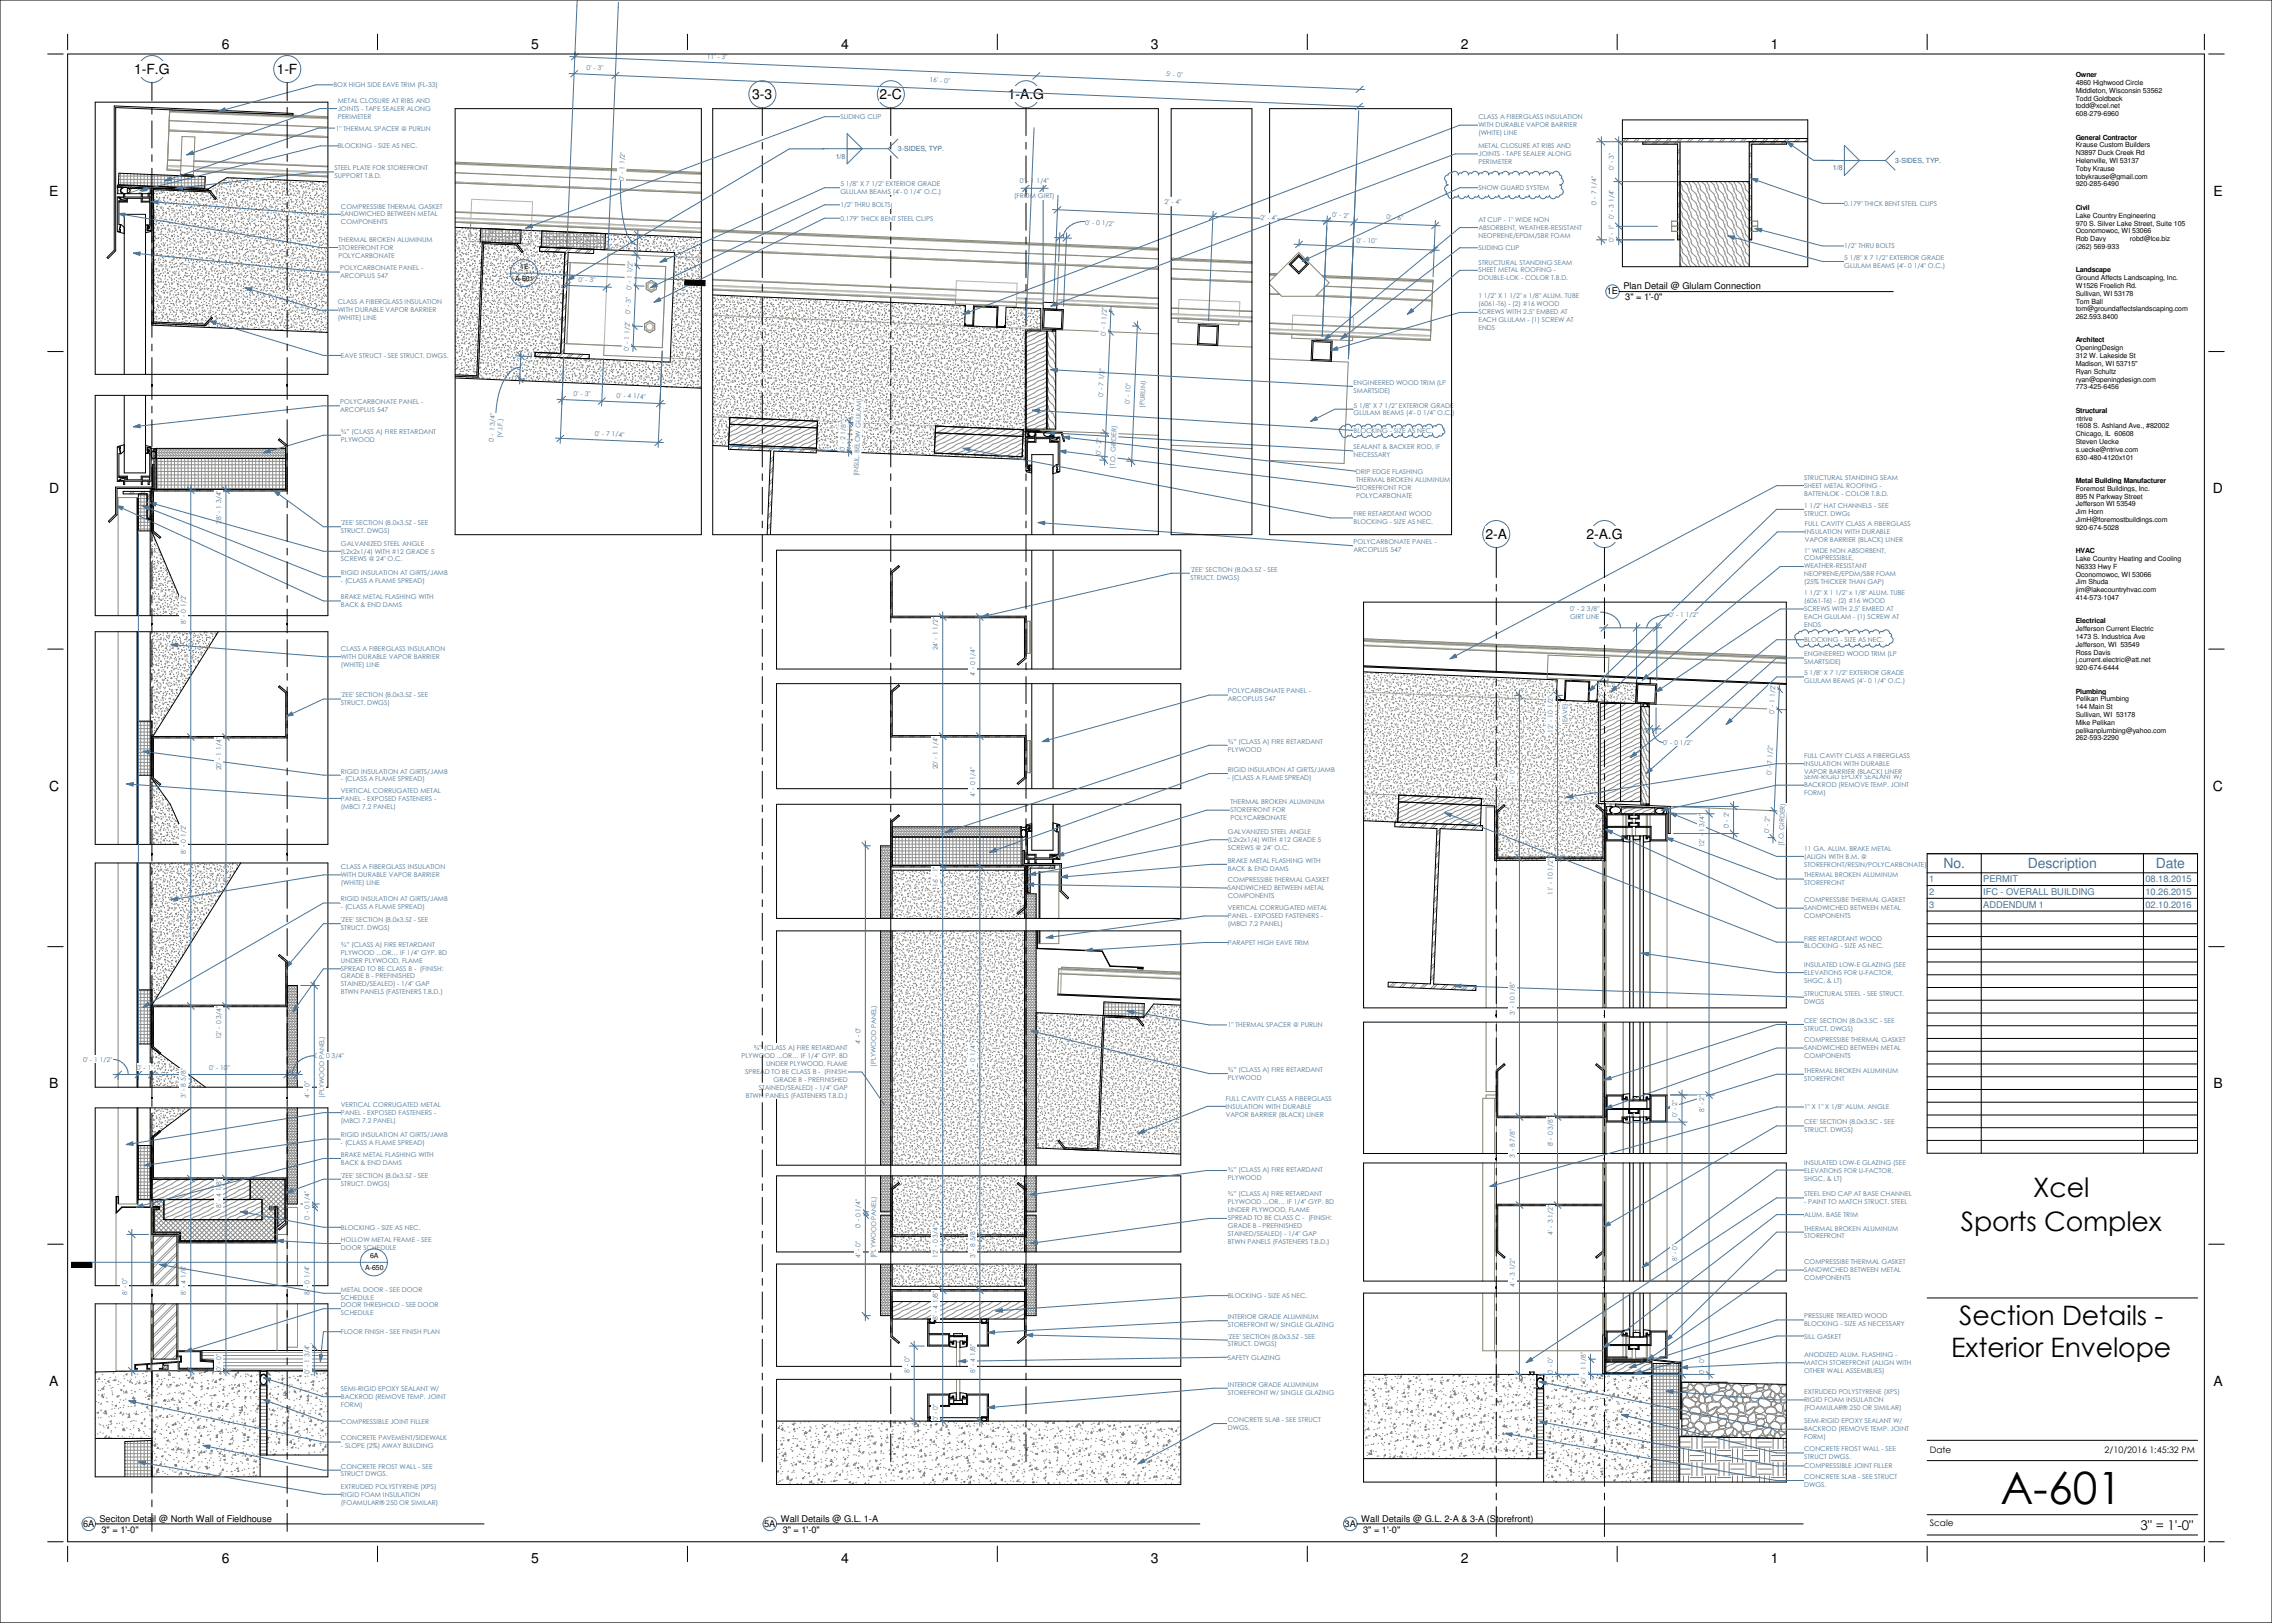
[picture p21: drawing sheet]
<svg xmlns="http://www.w3.org/2000/svg" width="1067mm" height="762mm" viewBox="0 0 1067 762" stroke-linecap="round" stroke-linejoin="round" font-family="sans-serif">
<defs><g id="words">
<text font-size="20.9" x="939" y="706">A-601</text>
<g font-size="12.6">
<text x="955" y="562">Xcel</text>
<text x="921" y="578">Sports Complex</text>
<text x="920" y="622">Section Details -</text>
<text x="916" y="637">Exterior Envelope</text>
</g>
<g font-size="6.6">
<text x="104" y="23">6</text>
<text x="249" y="23">5</text>
<text x="395" y="23">4</text>
<text x="540" y="23">3</text>
<text x="686" y="23">2</text>
<text x="831" y="23">1</text>
<text x="63" y="35">1-F.G</text>
<text x="130" y="35">1-F</text>
<text x="353" y="46">3-3</text>
<text x="413" y="46">2-C</text>
<text x="473" y="46">1-A.G</text>
<text x="23" y="92">E</text>
<text x="1039" y="92">E</text>
<text x="23" y="232">D</text>
<text x="1039" y="232">D</text>
<text x="698" y="253">2-A</text>
<text x="745" y="253">2-A.G</text>
<text x="23" y="371">C</text>
<text x="1039" y="371">C</text>
<text x="23" y="511">B</text>
<text x="1039" y="511">B</text>
<text x="23" y="651">A</text>
<text x="1039" y="651">A</text>
<text x="104" y="734">6</text>
<text x="249" y="734">5</text>
<text x="395" y="734">4</text>
<text x="540" y="734">3</text>
<text x="686" y="734">2</text>
<text x="831" y="734">1</text>
</g>
<g font-size="6.6" fill="#4a7395">
<text x="912" y="407">No.</text>
<text x="952" y="407">Description</text>
<text x="1012" y="407">Date</text>
</g>
<text font-size="6.3" x="1005" y="718">3&quot; = 1'-0&quot;</text>
<g font-size="4.4">
<text x="762" y="136">Plan Detail @ Glulam Connection</text>
<text x="754" y="138">1E</text>
<text x="763" y="141">3&quot; = 1'-0&quot;</text>
<text x="39" y="717">6A</text>
<text x="47" y="714">Seciton Detail @ North Wall of Fieldhouse</text>
<text x="48" y="720">3&quot; = 1'-0&quot;</text>
<text x="359" y="717">5A</text>
<text x="367" y="714">Wall Details @ G.L. 1-A</text>
<text x="367" y="720">3&quot; = 1'-0&quot;</text>
<text x="631" y="717">3A</text>
<text x="639" y="714">Wall Details @ G.L. 2-A &amp; 3-A (Storefront)</text>
<text x="640" y="720">3&quot; = 1'-0&quot;</text>
</g>
<g font-size="4.4" fill="#4a7395">
<text x="906" y="414">1</text>
<text x="931" y="414">PERMIT</text>
<text x="1007" y="414">08.18.2015</text>
<text x="906" y="420">2</text>
<text x="931" y="420">IFC - OVERALL BUILDING</text>
<text x="1007" y="420">10.26.2015</text>
<text x="906" y="426">3</text>
<text x="931" y="426">ADDENDUM 1</text>
<text x="1007" y="426">02.10.2016</text>
</g>
<g font-size="4.2">
<text x="906" y="682">Date</text>
<text x="988" y="682">2/10/2016 1:45:32 PM</text>
<text x="906" y="717">Scale</text>
</g>
<g font-size="3.3">
<text x="975" y="36">Owner</text>
<text x="975" y="40">4860 Highwood Circle</text>
<text x="975" y="44">Middleton, Wisconsin 53562</text>
<text x="975" y="47">Todd Goldbeck</text>
<text x="975" y="51">todd@xcel.net</text>
<text x="975" y="55">608-279-6960</text>
<text x="975" y="66">General Contractor</text>
<text x="975" y="69">Krause Custom Builders</text>
<text x="975" y="73">N3897 Duck Creek Rd</text>
<text x="975" y="77">Helenville, WI 53137</text>
<text x="975" y="80">Toby Krause</text>
<text x="975" y="84">tobykrause@gmail.com</text>
<text x="975" y="88">920-285-6490</text>
<text x="975" y="99">Civil</text>
<text x="975" y="102">Lake Country Engineering</text>
<text x="975" y="106">970 S. Silver Lake Street, Suite 105</text>
<text x="975" y="110">Oconomowoc, WI 53066</text>
<text x="975" y="113">Rob Davy</text>
<text x="1000" y="113">robd@lce.biz</text>
<text x="975" y="117">(262) 569-933</text>
<text x="244" y="126">1E</text>
<text x="975" y="128">Landscape</text>
<text x="975" y="132">Ground Affects Landscaping, Inc.</text>
<text x="242" y="132">A-601</text>
<text x="975" y="135">W1526 Froelich Rd.</text>
<text x="975" y="139">Sullivan, WI 53178</text>
<text x="975" y="142">Tom Ball</text>
<text x="975" y="146">tom@groundaffectslandscaping.com</text>
<text x="975" y="150">262.593.8400</text>
<text x="975" y="161">Architect</text>
<text x="975" y="164">OpeningDesign</text>
<text x="975" y="168">312 W. Lakeside St</text>
<text x="975" y="172">Madison, WI 53715&quot;</text>
<text x="975" y="175">Ryan Schultz</text>
<text x="975" y="179">ryan@openingdesign.com</text>
<text x="975" y="183">773-425-6456</text>
<text x="975" y="194">Structural</text>
<text x="975" y="197">ntrive</text>
<text x="975" y="201">1608 S. Ashland Ave., #82002</text>
<text x="975" y="205">Chicago, IL 60608</text>
<text x="975" y="208">Steven Uecke</text>
<text x="975" y="212">s.uecke@ntrive.com</text>
<text x="975" y="216">630-480-4120x101</text>
<text x="975" y="227">Metal Building Manufacturer</text>
<text x="975" y="230">Foremost Buildings, Inc.</text>
<text x="975" y="234">895 N Parkway Street</text>
<text x="975" y="238">Jefferson WI 53549</text>
<text x="975" y="241">Jim Horn</text>
<text x="975" y="245">JimH@foremostbuildings.com</text>
<text x="975" y="249">920-674-5028</text>
<text x="975" y="260">HVAC</text>
<text x="975" y="263">Lake Country Heating and Cooling</text>
<text x="975" y="267">N6333 Hwy F</text>
<text x="975" y="271">Oconomowoc, WI 53066</text>
<text x="975" y="274">Jim Shuda</text>
<text x="975" y="278">jim@lakecountryhvac.com</text>
<text x="975" y="282">414-573-1047</text>
<text x="975" y="293">Electrical</text>
<text x="975" y="296">Jefferson Current Electric</text>
<text x="975" y="300">1473 S. Industrica Ave</text>
<text x="975" y="304">Jefferson, WI 53549</text>
<text x="975" y="307">Ross Davis</text>
<text x="975" y="311">j.current.electric@att.net</text>
<text x="975" y="315">920-674-6444</text>
<text x="975" y="326">Plumbing</text>
<text x="975" y="329">Pelikan Plumbing</text>
<text x="975" y="333">144 Main St</text>
<text x="975" y="337">Sullivan, WI 53178</text>
<text x="975" y="340">Mike Pelikan</text>
<text x="975" y="344">pelikanplumbing@yahoo.com</text>
<text x="975" y="348">262-593-2290</text>
<text x="174" y="591">6A</text>
<text x="171" y="596">A-650</text>
</g>
<g font-size="3.3" fill="#3a719a">
<text x="422" y="71">3-SIDES, TYP.</text>
<text x="392" y="74">1/8</text>
<text x="890" y="77">3-SIDES, TYP.</text>
<text x="861" y="80">1/8</text>
</g>
<g font-size="3.1" fill="#4a7395">
<text x="332" y="28" transform="rotate(2 332 28)">11' - 3&quot;</text>
<text x="275" y="33" transform="rotate(2 275 33)">0' - 3&quot;</text>
<text x="547" y="36" transform="rotate(2 547 36)">5' - 0&quot;</text>
<text x="157" y="41">BOX HIGH SIDE EAVE TRIM (FL-33)</text>
<text x="436" y="39" transform="rotate(2 436 39)">16' - 0&quot;</text>
<text x="159" y="48">METAL CLOSURE AT RIBS AND</text>
<text x="159" y="52">JOINTS - TAPE SEALER ALONG</text>
<text x="159" y="56">PERIMETER</text>
<text x="395" y="56">SLIDING CLIP</text>
<text x="694" y="56">CLASS A FIBERGLASS INSULATION</text>
<text x="694" y="60">WITH DURABLE VAPOR BARRIER</text>
<text x="158" y="61">1&quot; THERMAL SPACER @ PURLIN</text>
<text x="694" y="64">(WHITE) LINE</text>
<text x="159" y="70">BLOCKING - SIZE AS NEC.</text>
<text x="694" y="70">METAL CLOSURE AT RIBS AND</text>
<text x="293" y="77" transform="rotate(-88 293 77)">1/2&quot;</text>
<text x="694" y="73">JOINTS - TAPE SEALER ALONG</text>
<text x="694" y="77">PERIMETER</text>
<text x="157" y="80">STEEL PLATE FOR STOREFRONT</text>
<text x="157" y="84">SUPPORT T.B.D.</text>
<text x="758" y="80" transform="rotate(-90 758 80)">0' - 3&quot;</text>
<text x="293" y="85" transform="rotate(-88 293 85)">0' - 1</text>
<text x="395" y="87">5 1/8&quot; X 7 1/2&quot; EXTERIOR GRADE</text>
<text x="479" y="86">0' - 1 1/4&quot;</text>
<text x="694" y="89">SNOW GUARD SYSTEM</text>
<text x="750" y="89" transform="rotate(-90 750 89)">1/4&quot;</text>
<text x="395" y="91">GLULAM BEAMS (4'- 0 1/4&quot; O.C.)</text>
<text x="476" y="93">(FROM GIRT)</text>
<text x="547" y="96" transform="rotate(2 547 96)">2' - 4&quot;</text>
<text x="758" y="95" transform="rotate(-90 758 95)">1/4&quot;</text>
<text x="160" y="98">COMPRESSIBE THERMAL GASKET</text>
<text x="160" y="102">SANDWICHED BETWEEN METAL</text>
<text x="395" y="97">1/2&quot; THRU BOLTS</text>
<text x="626" y="102" transform="rotate(2 626 102)">0' - 2&quot;</text>
<text x="750" y="96" transform="rotate(-90 750 96)">0' - 7</text>
<text x="866" y="97">0.179&quot; THICK BENT STEEL CLIPS</text>
<text x="160" y="105">COMPONENTS</text>
<text x="395" y="104">0.179&quot; THICK BENT STEEL CLIPS</text>
<text x="509" y="105" transform="rotate(2 509 105)">0' - 0</text>
<text x="517" y="106" transform="rotate(2 517 106)">1/2&quot;</text>
<text x="592" y="103" transform="rotate(2 592 103)">2' - 4&quot;</text>
<text x="651" y="103" transform="rotate(2 651 103)">0' - 6&quot;</text>
<text x="694" y="104">AT CLIP - 1&quot; WIDE NON</text>
<text x="694" y="108">ABSORBENT, WEATHER-RESISTANT</text>
<text x="758" y="103" transform="rotate(-90 758 103)">0' - 3</text>
<text x="159" y="114">THERMAL BROKEN ALUMINUM</text>
<text x="637" y="114" transform="rotate(2 637 114)">0' - 10&quot;</text>
<text x="694" y="112">NEOPRENE/EPDM/SBR FOAM</text>
<text x="758" y="113" transform="rotate(-90 758 113)">0</text>
<text x="758" y="112" transform="rotate(-90 758 112)">' - 1&quot;</text>
<text x="159" y="117">STOREFRONT FOR</text>
<text x="694" y="118">SLIDING CLIP</text>
<text x="866" y="117">1/2&quot; THRU BOLTS</text>
<text x="159" y="121">POLYCARBONATE</text>
<text x="694" y="124">STRUCTURAL STANDING SEAM</text>
<text x="866" y="122">5 1/8&quot; X 7 1/2&quot; EXTERIOR GRADE</text>
<text x="866" y="126">GLULAM BEAMS (4'- 0 1/4&quot; O.C.)</text>
<text x="160" y="127">POLYCARBONATE PANEL -</text>
<text x="160" y="131">ARCOPLUS 547</text>
<text x="297" y="128" transform="rotate(-88 297 128)">1/2&quot;</text>
<text x="694" y="128">SHEET METAL ROOFING -</text>
<text x="694" y="132">DOUBLE-LOK - COLOR T.B.D.</text>
<text x="272" y="132" transform="rotate(2 272 132)">0' - 3&quot;</text>
<text x="296" y="136" transform="rotate(-88 296 136)">0' - 1</text>
<text x="159" y="143">CLASS A FIBERGLASS INSULATION</text>
<text x="694" y="140">1 1/2&quot; X 1 1/2&quot; x 1/8&quot; ALUM. TUBE</text>
<text x="694" y="144">(6061-T6) - (2) #16 WOOD</text>
<text x="159" y="147">WITH DURABLE VAPOR BARRIER</text>
<text x="296" y="147" transform="rotate(-88 296 147)">0' - 3&quot;</text>
<text x="694" y="148">SCREWS WITH 2.5&quot; EMBED AT</text>
<text x="159" y="150">(WHITE) LINE</text>
<text x="520" y="150" transform="rotate(-88 520 150)">1/2&quot;</text>
<text x="694" y="151">EACH GLULAM - (1) SCREW AT</text>
<text x="694" y="155">ENDS</text>
<text x="296" y="157" transform="rotate(-88 296 157)">1/2&quot;</text>
<text x="519" y="158" transform="rotate(-88 519 158)">0' - 1</text>
<text x="295" y="165" transform="rotate(-88 295 165)">0' - 1</text>
<text x="160" y="168">EAVE STRUCT - SEE STRUCT. DWGS.</text>
<text x="518" y="179" transform="rotate(-88 518 179)">1/2&quot;</text>
<text x="269" y="186" transform="rotate(2 269 186)">0' - 3&quot;</text>
<text x="636" y="181">ENGINEERED WOOD TRIM (LP</text>
<text x="636" y="184">SMARTSIDE)</text>
<text x="160" y="190">POLYCARBONATE PANEL -</text>
<text x="289" y="187" transform="rotate(2 289 187)">0' - 4</text>
<text x="297" y="187" transform="rotate(2 297 187)">1/4&quot;</text>
<text x="518" y="186" transform="rotate(-88 518 186)">0' - 7</text>
<text x="531" y="190" transform="rotate(-88 531 190)">0' - 10&quot;</text>
<text x="537" y="191" transform="rotate(-88 537 191)">(PURLIN)</text>
<text x="636" y="191">5 1/8&quot; X 7 1/2&quot; EXTERIOR GRADE</text>
<text x="160" y="194">ARCOPLUS 547</text>
<text x="636" y="195">GLULAM BEAMS (4'- 0 1/4&quot; O.C.)</text>
<text x="160" y="204">¾” (CLASS A) FIRE RETARDANT</text>
<text x="232" y="200" transform="rotate(-88 232 200)">3/4&quot;</text>
<text x="636" y="203">BLOCKING - SIZE AS NEC.</text>
<text x="160" y="207">PLYWOOD</text>
<text x="232" y="208" transform="rotate(-88 232 208)">0' - 1</text>
<text x="236" y="206" transform="rotate(-88 236 206)">(V.I.F.)</text>
<text x="279" y="205" transform="rotate(2 279 205)">0' - 7</text>
<text x="287" y="205" transform="rotate(2 287 205)">1/4&quot;</text>
<text x="397" y="204" transform="rotate(-88 397 204)">1/8&quot;</text>
<text x="397" y="212" transform="rotate(-88 397 212)">0' - 2</text>
<text x="517" y="214" transform="rotate(-88 517 214)">0' - 2&quot;</text>
<text x="636" y="211">SEALANT &amp; BACKER ROD, IF</text>
<text x="636" y="215">NECESSARY</text>
<text x="523" y="220" transform="rotate(-88 523 220)">(T.O. GIRDER)</text>
<text x="403" y="224" transform="rotate(-88 403 224)">(INSUL. BELOW GLULAM)</text>
<text x="637" y="222">DRIP EDGE FLASHING</text>
<text x="637" y="226">THERMAL BROKEN ALUMINUM</text>
<text x="847" y="225">STRUCTURAL STANDING SEAM</text>
<text x="637" y="230">STOREFRONT FOR</text>
<text x="637" y="234">POLYCARBONATE</text>
<text x="847" y="229">SHEET METAL ROOFING -</text>
<text x="847" y="233">BATTENLOK - COLOR T.B.D.</text>
<text x="847" y="238">1 1/2&quot; HAT CHANNELS - SEE</text>
<text x="104" y="246" transform="rotate(-90 104 246)">28' - 1 3/4&quot;</text>
<text x="636" y="242">FIRE RETARDTANT WOOD</text>
<text x="847" y="242">STRUCT. DWGs</text>
<text x="160" y="247">'ZEE' SECTION (8.0x3.5Z - SEE</text>
<text x="160" y="250">STRUCT. DWGS)</text>
<text x="636" y="246">BLOCKING - SIZE AS NEC.</text>
<text x="848" y="247">FULL CAVITY CLASS A FIBERGLASS</text>
<text x="848" y="251">INSULATION WITH DURABLE</text>
<text x="160" y="256">GALVANIZED STEEL ANGLE</text>
<text x="636" y="255">POLYCARBONATE PANEL -</text>
<text x="848" y="254">VAPOR BARRIER (BLACK) LINER</text>
<text x="160" y="260">(L2x2x1/4) WITH #12 GRADE 5</text>
<text x="160" y="264">SCREWS @ 24&quot; O.C.</text>
<text x="636" y="259">ARCOPLUS 547</text>
<text x="847" y="259">1&quot; WIDE NON ABSORBENT,</text>
<text x="847" y="263">COMPRESSIBLE,</text>
<text x="559" y="268">'ZEE' SECTION (8.0x3.5Z - SEE</text>
<text x="847" y="267">WEATHER-RESISTANT</text>
<text x="160" y="270">RIGID INSULATION AT GIRTS/JAMB</text>
<text x="160" y="274">- (CLASS A FLAME SPREAD)</text>
<text x="559" y="272">STRUCT. DWGS)</text>
<text x="847" y="271">NEOPRENE/EPDM/SBR FOAM</text>
<text x="847" y="274">(25% THICKER THAN GAP)</text>
<text x="160" y="281">BRAKE METAL FLASHING WITH</text>
<text x="847" y="279">1 1/2&quot; X 1 1/2&quot; x 1/8&quot; ALUM. TUBE</text>
<text x="160" y="285">BACK &amp; END DAMS</text>
<text x="737" y="287">0' - 2 3/8&quot;</text>
<text x="847" y="283">(6061-T6) - (2) #16 WOOD</text>
<text x="847" y="287">SCREWS WITH 2.5&quot; EMBED AT</text>
<text x="87" y="293" transform="rotate(-90 87 293)">8' - 0 1/2&quot;</text>
<text x="737" y="290">GIRT LINE</text>
<text x="784" y="290">0' - 1 1/2&quot;</text>
<text x="847" y="291">EACH GLULAM - (1) SCREW AT</text>
<text x="847" y="294">ENDS</text>
<text x="160" y="306">CLASS A FIBERGLASS INSULATION</text>
<text x="440" y="305" transform="rotate(-90 440 305)">24' - 1 1/2&quot;</text>
<text x="847" y="302">BLOCKING - SIZE AS NEC.</text>
<text x="160" y="309">WITH DURABLE VAPOR BARRIER</text>
<text x="847" y="308">ENGINEERED WOOD TRIM (LP</text>
<text x="847" y="312">SMARTSIDE)</text>
<text x="160" y="313">(WHITE) LINE</text>
<text x="458" y="318" transform="rotate(-90 458 318)">4' - 0 1/4&quot;</text>
<text x="847" y="317">5 1/8&quot; X 7 1/2&quot; EXTERIOR GRADE</text>
<text x="847" y="321">GLULAM BEAMS (4'- 0 1/4&quot; O.C.)</text>
<text x="160" y="327">'ZEE' SECTION (8.0x3.5Z - SEE</text>
<text x="577" y="326">POLYCARBONATE PANEL -</text>
<text x="577" y="329">ARCOPLUS 547</text>
<text x="833" y="327" transform="rotate(-88 833 327)">1/2&quot;</text>
<text x="160" y="331">STRUCT. DWGS)</text>
<text x="729" y="333" transform="rotate(-90 729 333)">1/2&quot;</text>
<text x="833" y="335" transform="rotate(-88 833 335)">0' - 1</text>
<text x="736" y="340" transform="rotate(-90 736 340)">(EAVE)</text>
<text x="729" y="344" transform="rotate(-90 729 344)">12' - 10</text>
<text x="577" y="349">¾” (CLASS A) FIRE RETARDANT</text>
<text x="577" y="353">PLYWOOD</text>
<text x="781" y="350">0' - 0 1/2&quot;</text>
<text x="832" y="356" transform="rotate(-88 832 356)">1/2&quot;</text>
<text x="847" y="356">FULL CAVITY CLASS A FIBERGLASS</text>
<text x="847" y="360">INSULATION WITH DURABLE</text>
<text x="104" y="362" transform="rotate(-90 104 362)">20' - 1 1/4&quot;</text>
<text x="160" y="363">RIGID INSULATION AT GIRTS/JAMB</text>
<text x="440" y="361" transform="rotate(-90 440 361)">20' - 1 1/4&quot;</text>
<text x="577" y="362">RIGID INSULATION AT GIRTS/JAMB</text>
<text x="832" y="364" transform="rotate(-88 832 364)">0' - 7</text>
<text x="847" y="366">SEMI-RIGID EPOXY SEALANT W/</text>
<text x="847" y="363">VAPOR BARRIER (BLACK) LINER</text>
<text x="160" y="367">- (CLASS A FLAME SPREAD)</text>
<text x="577" y="366">- (CLASS A FLAME SPREAD)</text>
<text x="711" y="369" transform="rotate(-90 711 369)">1' - 0&quot;</text>
<text x="847" y="370">BACKROD (REMOVE TEMP. JOINT</text>
<text x="160" y="372">VERTICAL CORRUGATED METAL</text>
<text x="160" y="376">PANEL - EXPOSED FASTENERS -</text>
<text x="458" y="374" transform="rotate(-90 458 374)">4' - 0 1/4&quot;</text>
<text x="578" y="378">THERMAL BROKEN ALUMINUM</text>
<text x="847" y="373">FORM)</text>
<text x="160" y="380">(MBCI 7.2 PANEL)</text>
<text x="578" y="381">STOREFRONT FOR</text>
<text x="578" y="385">POLYCARBONATE</text>
<text x="800" y="388" transform="rotate(-90 800 388)">3/4&quot;</text>
<text x="812" y="389" transform="rotate(-90 812 389)">0' - 2&quot;</text>
<text x="577" y="392">GALVANIZED STEEL ANGLE</text>
<text x="577" y="395">(L2x2x1/4) WITH #12 GRADE 5</text>
<text x="800" y="391" transform="rotate(-90 800 391)">1</text>
<text x="831" y="391" transform="rotate(-88 831 391)">0' - 2&quot;</text>
<text x="87" y="401" transform="rotate(-90 87 401)">8' - 0 1/2&quot;</text>
<text x="577" y="399">SCREWS @ 24&quot; O.C.</text>
<text x="800" y="398" transform="rotate(-90 800 398)">12' -</text>
<text x="837" y="397" transform="rotate(-88 837 397)">(T.O. GIRDER)</text>
<text x="847" y="399">11 GA. ALUM. BRAKE METAL</text>
<text x="577" y="405">BRAKE METAL FLASHING WITH</text>
<text x="729" y="404" transform="rotate(-90 729 404)">&quot;</text>
<text x="847" y="403">(ALIGN WITH B.M. @</text>
<text x="847" y="407">STOREFRONT/RESIN/POLYCARBONATE)</text>
<text x="160" y="408">CLASS A FIBERGLASS INSULATION</text>
<text x="160" y="412">WITH DURABLE VAPOR BARRIER</text>
<text x="577" y="409">BACK &amp; END DAMS</text>
<text x="729" y="409" transform="rotate(-90 729 409)">1/2</text>
<text x="847" y="412">THERMAL BROKEN ALUMINUM</text>
<text x="160" y="416">(WHITE) LINE</text>
<text x="440" y="417" transform="rotate(-90 440 417)">16' - 1&quot;</text>
<text x="577" y="414">COMPRESSIBE THERMAL GASKET</text>
<text x="577" y="418">SANDWICHED BETWEEN METAL</text>
<text x="847" y="416">STOREFRONT</text>
<text x="160" y="423">RIGID INSULATION AT GIRTS/JAMB</text>
<text x="577" y="422">COMPONENTS</text>
<text x="729" y="420" transform="rotate(-90 729 420)">11' - 10</text>
<text x="847" y="424">COMPRESSIBE THERMAL GASKET</text>
<text x="160" y="427">- (CLASS A FLAME SPREAD)</text>
<text x="577" y="427">VERTICAL CORRUGATED METAL</text>
<text x="577" y="431">PANEL - EXPOSED FASTENERS -</text>
<text x="847" y="427">SANDWICHED BETWEEN METAL</text>
<text x="847" y="431">COMPONENTS</text>
<text x="160" y="433">'ZEE' SECTION (8.0x3.5Z - SEE</text>
<text x="160" y="437">STRUCT. DWGS)</text>
<text x="577" y="435">(MBCI 7.2 PANEL)</text>
<text x="577" y="444">PARAPET HIGH EAVE TRIM</text>
<text x="847" y="442">FIRE RETARDTANT WOOD</text>
<text x="160" y="444">¾” (CLASS A) FIRE RETARDANT</text>
<text x="160" y="448">PLYWOOD ...OR… IF 1/4&quot; GYP. BD</text>
<text x="847" y="445">BLOCKING - SIZE AS NEC.</text>
<text x="160" y="452">UNDER PLYWOOD, FLAME</text>
<text x="160" y="456">SPREAD TO BE CLASS B - (FINISH:</text>
<text x="847" y="454">INSULATED LOW-E GLAZING (SEE</text>
<text x="160" y="459">GRADE B - PREFINISHED</text>
<text x="847" y="458">ELEVATIONS FOR U-FACTOR,</text>
<text x="847" y="461">SHGC, &amp; LT)</text>
<text x="160" y="463">STAINED/SEALED) - 1/4&quot; GAP</text>
<text x="160" y="467">BTWN PANELS (FASTENERS T.B.D.)</text>
<text x="711" y="467" transform="rotate(-90 711 467)">1/8&quot;</text>
<text x="847" y="467">STRUCTURAL STEEL - SEE STRUCT.</text>
<text x="847" y="471">DWGS</text>
<text x="711" y="477" transform="rotate(-90 711 477)">3' - 10</text>
<text x="577" y="482">1&quot; THERMAL SPACER @ PURLIN</text>
<text x="847" y="480">CEE' SECTION (8.0x3.5C - SEE</text>
<text x="847" y="484">STRUCT. DWGS)</text>
<text x="104" y="488" transform="rotate(-90 104 488)">12' - 0 3/4&quot;</text>
<text x="404" y="490" transform="rotate(-90 404 490)">4' - 0&quot;</text>
<text x="847" y="489">COMPRESSIBE THERMAL GASKET</text>
<text x="148" y="497">0' - 0 3/4&quot;</text>
<text x="348" y="497">PLYWOOD ...OR… IF 1/4&quot; GYP. BD</text>
<text x="354" y="493">¾” (CLASS A) FIRE RETARDANT</text>
<text x="847" y="493">SANDWICHED BETWEEN METAL</text>
<text x="847" y="497">COMPONENTS</text>
<text x="39" y="499">0' - 1 1/2&quot;</text>
<text x="64" y="502">0' - 1&quot;</text>
<text x="98" y="502">0' - 10&quot;</text>
<text x="360" y="500">UNDER PLYWOOD, FLAME</text>
<text x="411" y="501" transform="rotate(-90 411 501)">(PLYWOOD PANEL)</text>
<text x="458" y="504" transform="rotate(-90 458 504)">4' - 0 1/4&quot;</text>
<text x="577" y="503">¾” (CLASS A) FIRE RETARDANT</text>
<text x="847" y="504">THERMAL BROKEN ALUMINUM</text>
<text x="350" y="504">SPREAD TO BE CLASS B - (FINISH:</text>
<text x="363" y="508">GRADE B - PREFINISHED</text>
<text x="577" y="507">PLYWOOD</text>
<text x="847" y="507">STOREFRONT</text>
<text x="87" y="515" transform="rotate(-90 87 515)">3' - 8 5/8&quot;</text>
<text x="145" y="515" transform="rotate(-90 145 515)">4' - 0&quot;</text>
<text x="152" y="515" transform="rotate(-90 152 515)">(PLYWOOD PANEL)</text>
<text x="350" y="515">BTWN PANELS (FASTENERS T.B.D.)</text>
<text x="356" y="512">STAINED/SEALED) - 1/4&quot; GAP</text>
<text x="160" y="520">VERTICAL CORRUGATED METAL</text>
<text x="576" y="517">FULL CAVITY CLASS A FIBERGLASS</text>
<text x="576" y="520">INSULATION WITH DURABLE</text>
<text x="847" y="521">1&quot; X 1&quot; X 1/8&quot; ALUM. ANGLE</text>
<text x="160" y="523">PANEL - EXPOSED FASTENERS -</text>
<text x="160" y="527">(MBCI 7.2 PANEL)</text>
<text x="576" y="524">VAPOR BARRIER (BLACK) LINER</text>
<text x="788" y="524" transform="rotate(-90 788 524)">0' - 2&quot;</text>
<text x="800" y="522" transform="rotate(-90 800 522)">8' - 2&quot;</text>
<text x="847" y="528">CEE' SECTION (8.0x3.5C - SEE</text>
<text x="729" y="530" transform="rotate(-90 729 530)">3/8&quot;</text>
<text x="847" y="532">STRUCT. DWGS)</text>
<text x="160" y="534">RIGID INSULATION AT GIRTS/JAMB</text>
<text x="160" y="538">- (CLASS A FLAME SPREAD)</text>
<text x="711" y="536" transform="rotate(-90 711 536)">7/8&quot;</text>
<text x="729" y="538" transform="rotate(-90 729 538)">8' - 0</text>
<text x="160" y="543">BRAKE METAL FLASHING WITH</text>
<text x="711" y="544" transform="rotate(-90 711 544)">3'</text>
<text x="711" y="541" transform="rotate(-90 711 541)">- 8</text>
<text x="160" y="547">BACK &amp; END DAMS</text>
<text x="577" y="550">¾” (CLASS A) FIRE RETARDANT</text>
<text x="847" y="547">INSULATED LOW-E GLAZING (SEE</text>
<text x="847" y="551">ELEVATIONS FOR U-FACTOR,</text>
<text x="160" y="553">'ZEE' SECTION (8.0x3.5Z - SEE</text>
<text x="160" y="557">STRUCT. DWGS)</text>
<text x="577" y="554">PLYWOOD</text>
<text x="847" y="554">SHGC, &amp; LT)</text>
<text x="577" y="562">¾” (CLASS A) FIRE RETARDANT</text>
<text x="847" y="562">STEEL END CAP AT BASE CHANNEL</text>
<text x="104" y="567" transform="rotate(-90 104 567)">8' - 4 1/8&quot;</text>
<text x="404" y="569" transform="rotate(-90 404 569)">1/4&quot;</text>
<text x="577" y="565">PLYWOOD ...OR… IF 1/4&quot; GYP. BD</text>
<text x="577" y="569">UNDER PLYWOOD, FLAME</text>
<text x="847" y="565">- PAINT TO MATCH STRUCT. STEEL</text>
<text x="145" y="573" transform="rotate(-90 145 573)">0' - 0 1/4&quot;</text>
<text x="577" y="573">SPREAD TO BE CLASS C - (FINISH:</text>
<text x="729" y="572" transform="rotate(-90 729 572)">1/2&quot;</text>
<text x="847" y="571">ALUM. BASE TRIM</text>
<text x="160" y="577">BLOCKING - SIZE AS NEC.</text>
<text x="404" y="577" transform="rotate(-90 404 577)">0' - 0</text>
<text x="577" y="577">GRADE B - PREFINISHED</text>
<text x="577" y="580">STAINED/SEALED) - 1/4&quot; GAP</text>
<text x="729" y="580" transform="rotate(-90 729 580)">4' - 3</text>
<text x="847" y="578">THERMAL BROKEN ALUMINUM</text>
<text x="847" y="581">STOREFRONT</text>
<text x="160" y="583">HOLLOW METAL FRAME - SEE</text>
<text x="160" y="587">DOOR SCHEDULE</text>
<text x="404" y="587" transform="rotate(-90 404 587)">- 0&quot;</text>
<text x="411" y="588" transform="rotate(-90 411 588)">LYWOOD PANEL)</text>
<text x="577" y="584">BTWN PANELS (FASTENERS T.B.D.)</text>
<text x="404" y="591" transform="rotate(-90 404 591)">4'</text>
<text x="411" y="591" transform="rotate(-90 411 591)">(P</text>
<text x="440" y="591" transform="rotate(-90 440 591)">12' - 0 3/4&quot;</text>
<text x="458" y="591" transform="rotate(-90 458 591)">3' - 8 5/8&quot;</text>
<text x="788" y="592" transform="rotate(-90 788 592)">8' - 0&quot;</text>
<text x="847" y="594">COMPRESSIBE THERMAL GASKET</text>
<text x="711" y="596" transform="rotate(-90 711 596)">1/2&quot;</text>
<text x="847" y="597">SANDWICHED BETWEEN METAL</text>
<text x="711" y="604" transform="rotate(-90 711 604)">4'</text>
<text x="711" y="601" transform="rotate(-90 711 601)">- 3</text>
<text x="847" y="601">COMPONENTS</text>
<text x="60" y="608" transform="rotate(-90 60 608)">8' - 0&quot;</text>
<text x="87" y="608" transform="rotate(-90 87 608)">8' - 4 1/8&quot;</text>
<text x="145" y="608" transform="rotate(-90 145 608)">8' - 0 1/4&quot;</text>
<text x="160" y="606">METAL DOOR - SEE DOOR</text>
<text x="160" y="610">SCHEDULE</text>
<text x="577" y="609">BLOCKING - SIZE AS NEC.</text>
<text x="160" y="614">DOOR THRESHOLD - SEE DOOR</text>
<text x="160" y="617">SCHEDULE</text>
<text x="440" y="620" transform="rotate(-90 440 620)">8' - 4 1/8&quot;</text>
<text x="577" y="619">INTERIOR GRADE ALUMINUM</text>
<text x="577" y="623">STOREFRONT W/ SINGLE GLAZING</text>
<text x="847" y="619">PRESSURE TREATED WOOD</text>
<text x="847" y="623">BLOCKING - SIZE AS NECESSARY</text>
<text x="160" y="626">FLOOR FINISH - SEE FINISH PLAN</text>
<text x="577" y="628">'ZEE' SECTION (8.0x3.5Z - SEE</text>
<text x="847" y="628">SILL GASKET</text>
<text x="577" y="632">STRUCT. DWGS)</text>
<text x="577" y="638">SAFETY GLAZING</text>
<text x="745" y="641" transform="rotate(-90 745 641)">1/8&quot;</text>
<text x="847" y="637">ANODIZED ALUM. FLASHING -</text>
<text x="847" y="641">MATCH STOREFRONT (ALIGN WITH</text>
<text x="104" y="644" transform="rotate(-90 104 644)">0' - 0&quot;</text>
<text x="145" y="645" transform="rotate(-90 145 645)">0' - 1 3/4&quot;</text>
<text x="427" y="645" transform="rotate(-90 427 645)">8' - 0&quot;</text>
<text x="458" y="645" transform="rotate(-90 458 645)">8' - 4 1/8&quot;</text>
<text x="729" y="645" transform="rotate(-90 729 645)">0' - 0&quot;</text>
<text x="800" y="645" transform="rotate(-90 800 645)">0' - 0&quot;</text>
<text x="847" y="645">OTHER WALL ASSEMBLIES)</text>
<text x="160" y="653">SEMI-RIGID EPOXY SEALANT W/</text>
<text x="577" y="651">INTERIOR GRADE ALUMINUM</text>
<text x="745" y="649" transform="rotate(-90 745 649)">0' - 1</text>
<text x="160" y="657">BACKROD (REMOVE TEMP. JOINT</text>
<text x="577" y="655">STOREFRONT W/ SINGLE GLAZING</text>
<text x="847" y="655">EXTRUDED POLYSTYRENE (XPS)</text>
<text x="847" y="658">RIGID FOAM INSULATION</text>
<text x="160" y="661">FORM)</text>
<text x="847" y="662">(FOAMULAR® 250 OR SIMILAR)</text>
<text x="160" y="668">COMPRESSIBLE JOINT FILLER</text>
<text x="440" y="667" transform="rotate(-90 440 667)">0' - 0&quot;</text>
<text x="577" y="668">CONCRETE SLAB - SEE STRUCT</text>
<text x="577" y="671">DWGS.</text>
<text x="847" y="668">SEMI-RIGID EPOXY SEALANT W/</text>
<text x="160" y="676">CONCRETE PAVEMENT/SIDEWALK</text>
<text x="847" y="672">BACKROD (REMOVE TEMP. JOINT</text>
<text x="847" y="676">FORM)</text>
<text x="160" y="680">- SLOPE (2%) AWAY BUILDING</text>
<text x="847" y="681">CONCRETE FROST WALL - SEE</text>
<text x="160" y="689">CONCRETE FROST WALL - SEE</text>
<text x="847" y="685">STRUCT DWGS.</text>
<text x="847" y="689">COMPRESSIBLE JOINT FILLER</text>
<text x="160" y="693">STRUCT DWGS.</text>
<text x="847" y="694">CONCRETE SLAB - SEE STRUCT</text>
<text x="160" y="699">EXTRUDED POLYSTYRENE (XPS)</text>
<text x="847" y="698">DWGS.</text>
<text x="160" y="703">RIGID FOAM INSULATION</text>
<text x="160" y="706">(FOAMULAR® 250 OR SIMILAR)</text>
</g>
</g></defs>
<path d="M79 78v1" fill="none" stroke="#f9f9f7" stroke-width=".47"/>
<path d="M79 78v1l6 1M91 80l63 3" fill="none" stroke="#f5f5f2" stroke-width=".47"/>
<path d="M79 78h6M79 78v1M79 78h.1M91 79l63 2" fill="none" stroke="#efefea" stroke-width=".47"/>
<path d="M80 53l74 3M154 55l-74-3-1 5M79 79l6 1M79 79v1h6M79 61l75 4M85 78h-6v1M91 80l63 3M91 78l63 3" fill="none" stroke="#e5e5dd" stroke-width=".47"/>
<g fill="none" stroke="#d5d5c7" stroke-width=".47">
<path d="M79 57v18M80 53l-1 4M80 53l74 3M80 52l74 3M80 52v1M80 52l-1 5M79 78v2h6M79 78h6M79 78h.1M79 75v3M79 75h6M79 61l75 3"/>
<path d="M91 79l63 2M91 78l63 3M91 76l63 2M91 80l63 3"/>
</g>
<g fill="none" stroke="#babaa3" stroke-width=".47">
<path d="M79 57l75 3M79 57h.1M79 57v4M80 53l74 3M80 53l-1 4M80 52l74 3M80 52v1M80 52l-1 5M80 52h.1M79 79v1h6M79 79l6 1M79 78v1"/>
<path d="M79 78h6M79 75h6M79 75v3M79 75v4M79 61l75 4M79 61l75 3M79 61v14M91 80l63 3M91 78l63 3M91 75l63 3"/>
</g>
<g fill="none" stroke="#919191" stroke-width=".47">
<path d="M56 86h40M56 84h40M56 83h33M57 81v6M58 81v6M60 81v6M61 82v5M63 82v5M65 82v5M66 82v5M68 82v5M69 82v5"/>
<path d="M71 82v5M72 91l-1 1M72 96l-1 1M72 92l-1 1M72 97l-1 1M72 82v5M73 87h23M74 82v5M75 88l-1 1M76 82v6M76 88l-1 1M77 82v6"/>
<path d="M79 82v6M80 89h-1M80 82v6M81 89h-1M82 82v6M84 82v6M84 89h.1M85 83v5M85 89v1M87 83v5M88 83v5M89 89l-1 1"/>
<path d="M90 83v5M90 89v1M91 83v5M93 83v5M94 89l-1 1M95 83v5M95 89l-1 1M96 83v3M99 90h-1M99 90v1M101 92l-1 1M101 93v1"/>
<path d="M72 101l-1 1M72 106l-1 1M72 111l-1 1M72 116l-1 1M72 102l-1 1M72 107l-1 1M72 112l-1 1M72 117l-1 1M72 121l-1 1M72 126l-1 1M72 131l-1 1M72 136l-1 1"/>
<path d="M72 122l-1 1M72 128h-1M72 133h-1M72 138h-1M72 141l-1 1M72 146l-1 1M72 143h-1M72 148h-1M72 151v1M73 151v1M77 151l-1 1M78 151v1"/>
<path d="M82 152h-1M83 152h-1M87 152h-1M88 152l-1 1M92 152l-1 1M93 152l-1 1M99 149l-3 4"/>
</g>
<g fill="none" stroke="#797979" stroke-width=".47">
<path d="M72 90h.1M72 94h.1M72 89h1M72 91h1M72 94h1M72 100h1M72 95h.1M73 99h.1M73 88h.1M73 100h.1M73 90h.1M73 98h1"/>
<path d="M73 90h1M73 93h1M73 97h1M73 92h1M74 91h-1M74 94v1M74 97h.1M74 95h.1M74 91h.1M74 98v1M74 89v1M74 100h1"/>
<path d="M74 94h1M74 96h1M74 99h1M75 93h.1M75 91h.1M75 97h.1M75 94v1M75 91h1M75 95h1M75 98h1M76 90h.1M76 97h.1"/>
<path d="M76 89h.1M76 98v1M76 90v1M76 95l1 1M76 90h1M76 93h1M76 99h1M77 97v1M77 100h.1M77 94h.1M77 90h.1M77 92v1"/>
<path d="M77 93h.1M77 94v1M78 89h.1M78 92h.1M78 96h.1M78 100h.1M78 99v1M79 95h.1M79 98h.1M79 90l-1 1M79 93h.1M79 92h.1"/>
<path d="M79 95v1M79 98l1 1M79 99h.1M80 90h.1M80 94h.1M80 91h.1M80 97h.1M80 93h.1M80 95v1M80 91v1M81 89h.1M81 92h.1"/>
<path d="M81 98h.1M81 100h.1M81 95h-1M81 99h.1M81 91v1M81 90h.1M81 96h1M82 91h.1M82 95h.1M82 99h.1M82 89h.1M83 92h.1"/>
<path d="M83 97h.1M83 100h.1M83 94h.1M83 96h.1M83 95h.1M83 94h-1M83 98v1M83 93h.1M83 89h.1M83 91h1M84 93h.1M84 96h.1"/>
<path d="M84 100h.1M84 90h.1M84 91h.1M84 94v1M85 98v1M85 91h.1M85 97h.1M85 99h.1M85 96h-1M85 92h.1M85 100h.1M86 97h.1"/>
<path d="M86 90h.1M86 94h.1M86 98h.1M86 94v1M86 99v1M86 92h.1M86 96h.1M86 94h1M87 91h.1M87 93h.1M87 96h.1M87 99h.1"/>
<path d="M87 90v1M87 97v1M87 100h.1M87 92h.1M87 90h1M88 92h.1M88 99h.1M88 95h.1M88 96h.1M89 100h.1M89 90h.1M89 96h.1"/>
<path d="M89 98h.1M89 97v1M89 99h.1M89 93h.1M89 95h.1M89 91h.1M89 97h.1M89 91l1 1M89 92h.1M90 93h.1M90 97h.1M90 100h.1"/>
<path d="M90 90h.1M90 93v1M90 99v1M90 93h1M91 98h.1M91 90h.1M91 92h.1M91 95h.1M91 89v1M91 95v1M91 90v1M91 93h.1"/>
<path d="M91 97h.1M92 91h.1M92 94h.1M92 98h.1M92 96h.1M92 99v1M92 89h.1M92 94v1M92 91h1M93 93h-1M93 93h.1M93 95h.1"/>
<path d="M93 97h.1M93 100h.1M93 96h.1M93 95v1M94 97h.1M94 92h.1M94 96h.1M94 99h.1M94 93v1M94 98h.1M95 91l-1 1M95 91h.1"/>
<path d="M95 94h.1M95 100h.1M95 99h.1M95 93h.1M95 97v1M95 91v1M95 94h1M96 98h-1M96 96h.1M96 90h.1M96 93h.1M96 97h.1"/>
<path d="M96 99h.1M97 96h-1M97 94h-1M97 92h.1M97 94h.1M97 96h.1M97 99h.1M97 97v1M97 96v1M97 89h1M98 92h-1M98 90h.1"/>
<path d="M98 91h.1M98 95h.1M98 98h.1M98 93v1M98 94v1M98 97h1M98 99h1M99 93h.1M99 88h.1M99 96h.1M99 89h.1M99 90h.1"/>
<path d="M99 99h.1M99 92h.1M99 97v1M100 99h-1M100 95h.1M100 89h.1M100 92h.1M100 96h.1M100 100h.1M100 99v1M100 87v1M100 93v1"/>
<path d="M101 95h-1M101 93h.1M101 95h.1M101 98h.1M101 99h.1M101 88h.1M101 97v1M101 87h.1M101 100h.1M101 89v1M101 96h1M102 90h.1"/>
<path d="M102 92v1M102 91h.1M102 95h.1M102 94h.1M102 97h.1M102 89h.1M102 94v1M102 98h.1M102 87v1M102 98h1M103 87h.1M103 89h.1"/>
<path d="M103 92h.1M103 98h.1M103 100h.1M103 90v1M103 93h.1M103 95h.1M103 94h.1M104 88h.1M104 91h.1M104 95h.1M104 99h.1M104 97h.1"/>
<path d="M104 89h.1M104 86v1M104 99h1M104 93h1M105 98l-1 1M105 90h-1M105 95v1M105 98h.1M105 92h.1M105 86h.1M105 94h.1M105 97h.1"/>
<path d="M105 100h.1M105 88h.1M105 90v1M105 84v1M105 93h.1M106 94v1M106 86h.1M106 93v1M106 85h.1M106 89h.1M106 93h.1M106 96h.1"/>
<path d="M106 100h.1M106 98h.1M106 86h1M106 99v1M107 89h-1M107 90v1M107 86h.1M107 88h.1M107 91h.1M107 97h.1M107 99h.1M107 83v1"/>
<path d="M107 92h.1M107 98h.1M107 96h1M107 95v1M108 98v1M108 85h-1M108 99h.1M108 95h.1M108 89h.1M108 87h.1M108 90h.1M108 98h.1"/>
<path d="M108 91h.1M108 86h.1M108 93v1M108 87v1M109 94h-1M109 84h.1M109 86h.1M109 91l-1 1M109 96v1M109 95h.1M109 85h.1M109 91h.1"/>
<path d="M109 93h.1M109 96h.1M109 89h.1M110 94h.1M110 84h-1M110 98h-1M110 89l-1 1M110 87v1M110 99h.1M110 84h.1M110 88h.1M110 92h.1"/>
<path d="M110 95h.1M110 86v1M110 91h.1M111 98h.1M111 94h.1M111 92h.1M111 85v1M111 85h.1M111 87h.1M111 90h.1M111 96h.1M111 96v1"/>
<path d="M111 95h.1M111 90v1M111 84v1M111 87h1M112 96l-1 1M112 89h.1M112 99v1M112 90h.1M112 86h.1M112 97h.1M112 100h.1M112 92h.1"/>
<path d="M112 91h.1M112 97h1M113 92l-1 1M113 85h.1M113 98v1M113 96h.1M113 89v1M113 90h.1M113 92h.1M113 95h.1M113 86h.1M113 100h.1"/>
<path d="M113 87h.1M114 95h.1M114 88v1M114 97h.1M114 94v1M114 99v1M114 92h.1M114 87h.1M114 91h.1M114 94h.1M114 98h.1M114 93v1"/>
<path d="M114 88h.1M114 96h.1M114 90h.1M114 92h1M115 86h.1M115 85h.1M115 84v1M115 98v1M115 90v1M115 89h.1M115 95h.1M115 97h.1"/>
<path d="M115 100h.1M115 88h.1M115 100h1M115 92h.1M116 88h.1M116 92v1M116 85h.1M116 92h.1M116 96h.1M116 99h.1M116 94v1M116 86v1"/>
<path d="M116 84h.1M117 96h-1M117 88h-1M117 98h.1M117 97h.1M117 96v1M117 91h.1M117 89h.1M117 94h.1M117 100h.1M117 93h.1M117 90v1"/>
<path d="M117 95h1M117 89h1M118 84h.1M118 85v1M118 92h.1M118 88h.1M118 98h.1M118 93h.1M118 86h.1M118 90h.1M118 97h.1M118 99h.1"/>
<path d="M118 91h1M118 86v1M119 95v1M119 88h.1M119 85h1M119 88h1M119 94h1M119 96h1M119 99h1M119 89h.1M119 95h.1M119 93h.1"/>
<path d="M120 96v1M120 84h.1M120 99v1M120 94h.1M120 96h.1M120 87h1M120 91h1M120 95h1M120 98h1M120 98h.1M120 92h1M120 85h.1"/>
<path d="M120 86h1M120 91h.1M121 88v1M121 89h-1M121 91h.1M121 85h.1M121 92v1M121 88h1M121 90h1M121 93h1M121 99h1M121 94h1"/>
<path d="M122 95l-1 1M122 87h-1M122 98v1M122 85h.1M122 87h.1M122 97h.1M122 88v1M122 91h.1M122 85h1M122 89h1M122 92h1M122 96h1"/>
<path d="M122 100h1M122 98h.1M123 91h.1M123 84h.1M123 97h.1M123 99h.1M123 93h.1M123 84v1M123 87h1M123 93h1M123 95h1M123 98h1"/>
<path d="M123 95h.1M123 89h1M123 94h.1M124 91v1M124 100h-1M124 94h.1M124 88h.1M124 98h.1M124 87h.1M124 84h.1M124 86v1M124 86h1"/>
<path d="M124 90h1M124 94h1M124 97h1M124 89h.1M124 97h.1M125 90h-1M125 90h.1M125 96h.1M125 94h.1M125 97v1M125 87h1M125 89h1"/>
<path d="M125 92h1M125 98h1M125 100h1M125 84v1M126 87h.1M126 86h.1M126 100h.1M126 92h.1M126 90h.1M126 98h.1M126 88h1M126 91h1"/>
<path d="M126 99h1M126 92v1M126 93v1M126 94v1M127 97h.1M127 85h.1M127 87h.1M127 96h.1M127 89v1M127 88h.1M127 100h.1M127 92h1"/>
<path d="M127 94h1M127 97h1M127 97v1M127 89h.1M128 86h-1M128 93h.1M128 99h.1M128 97h.1M128 85v1M128 92h.1M128 85h1M128 89h1"/>
<path d="M128 93h1M128 96h1M128 100h1M128 90h1M129 93l-1 1M129 85h-1M129 95h.1M129 98v1M129 95v1M129 86h1M129 88h1M129 91h1"/>
<path d="M129 97h1M129 99h1M129 97v1M129 88h.1M129 100h1M130 94h.1M130 88h.1M130 89l-1 1M130 90v1M130 92v1M130 87h.1M130 91h.1"/>
<path d="M130 97h.1M130 94v1M130 87h1M130 90h1M130 94h1M130 98h1M130 85h1M131 98h-1M131 96h.1M131 85v1M131 88v1M131 87h.1"/>
<path d="M131 93h.1M131 85h1M131 91h1M131 96h1M131 90v1M132 94h-1M132 93h-1M132 86h.1M132 98v1M132 88h1M132 92h1M132 95h1"/>
<path d="M132 99h1M132 97h.1M132 89h.1M133 97h.1M133 91h.1M133 86l-1 1M133 93v1M133 98h.1M133 90h.1M133 95v1M133 86h.1M133 100h.1"/>
<path d="M133 88h1M133 85h1M133 87h1M133 90h1M133 96h1M133 98h1M134 99h.1M134 93h-1M134 85h-1M134 94h.1M134 91v1M134 86h.1"/>
<path d="M134 96h.1M134 86h1M134 89h1M134 93h1M134 97h1M134 100h1M135 99h-1M135 90h.1M135 90h1M135 92h1M135 95h1M135 100h1"/>
<path d="M135 91v1M136 94h.1M136 97l-1 1M136 96v1M136 95h.1M136 99h.1M136 93h.1M136 85h.1M136 87h.1M136 89h.1M136 91h.1M136 86h.1"/>
<path d="M136 85l1 1M136 87h1M136 91h1M136 94h1M136 98h1M137 87l-1 1M137 93v1M137 91h.1M137 94v1M137 95h.1M137 99h.1M137 87h1"/>
<path d="M137 86h1M137 89h1M137 95h1M137 97h1M137 100h1M138 92h.1M138 98h.1M138 89v1M138 87h.1M138 99h.1M138 91h.1M138 97h1"/>
<path d="M138 88h1M138 92h1M138 96h1M138 99h1M139 99v1M139 96h.1M139 90h.1M139 94h.1M139 92h.1M139 85v1M139 88l1 1M139 95h.1"/>
<path d="M139 87h.1M139 91h1M139 94h1M139 100h1M140 87h.1M140 85h.1M140 96v1M140 97v1M140 100h.1M140 89v1M140 90h.1M141 86h.1"/>
<path d="M141 90h.1M141 93h.1M141 97h.1M141 91h-1M141 95h.1M141 92v1M141 98h.1M141 87v1M141 96h.1M141 100h.1M141 85v1M142 88h.1"/>
<path d="M142 94h.1M142 96h.1M142 87h-1M142 99h.1M142 93h.1M142 95h.1M142 88v1M142 97h.1M142 91v1M142 85v1M142 92h.1M142 88h1"/>
<path d="M143 87h.1M143 91h.1M143 95h.1M143 98h.1M143 90h.1M143 93h.1M143 98v1M143 88h.1M143 98h1M144 88h.1M144 90h.1M144 93h.1"/>
<path d="M144 99h.1M144 100h-1M144 92h.1M144 86h.1M144 90v1M144 94v1M145 89h.1M145 92h.1M145 96h.1M145 100h.1M145 88h.1M145 98h.1"/>
<path d="M145 94v1M145 97h.1M145 88v1M145 93h1M146 90l-1 1M146 87h.1M146 93h.1M146 95h.1M146 98h.1M146 86h.1M146 92h.1M146 96h.1"/>
<path d="M146 99h.1M147 97h-1M147 89h.1M147 86h.1M147 90h.1M147 94h.1M147 97h.1M147 86v1M147 93v1M147 88h.1M148 95h-1M148 87h.1"/>
<path d="M148 89h.1M148 92h.1M148 98h.1M148 100h.1M148 99h.1M148 93h.1M148 96v1M148 97v1M148 91v1M148 94h.1M148 96h1M148 90h1"/>
<path d="M149 85h-1M149 88h.1M149 91h.1M149 95h.1M149 99h.1M149 86v1M149 89h.1M149 92v1M149 92h1M150 86h.1M150 92h.1M150 94h.1"/>
<path d="M150 96v1M150 95h.1M150 87h.1M150 89h.1M150 88v1M151 98h-1M151 89h.1M151 93h.1M151 96h.1M151 100h.1M151 91h.1M151 94v1"/>
<path d="M151 97h.1M151 99h.1M151 92v1M151 93h1M151 87h1M152 89v1M152 86h.1M152 88h.1M152 91h.1M152 97h.1M152 99h.1M152 94h.1"/>
<path d="M152 92h.1M152 100h.1M152 97v1M152 87h.1M152 95h1M152 88v1M153 99v1M153 87h.1M153 90h.1M153 98h.1M153 87v1M153 96h.1"/>
<path d="M153 93v1M153 92h.1M153 97h.1M154 91h.1M154 93h.1M154 96h.1M154 97v1M154 92h.1M154 86h.1M72 114h.1M72 116v1M72 119h1"/>
<path d="M72 109h1M72 120h.1M72 102h1M72 105h1M72 111h1M72 113h1M72 116h1M73 107h.1M73 101h-1M73 111v1M73 110v1M73 102v1"/>
<path d="M73 105v1M73 102h.1M73 112h.1M73 104h.1M73 118h.1M73 101h1M73 104h1M73 108h1M73 112h1M73 115h1M73 119h1M73 116h.1"/>
<path d="M74 105h-1M74 119h.1M74 107h.1M74 106v1M74 112h.1M74 108h.1M74 105h1M74 107h1M74 110h1M74 116h1M74 118h1M75 114h-1"/>
<path d="M75 112h-1M75 104v1M75 101h.1M75 115h.1M75 117h.1M75 119v1M75 102v1M75 116h1M75 102h1M75 106h1M75 109h1M75 113h1"/>
<path d="M75 117h1M75 110h1M76 104h-1M76 112h.1M76 118h-1M76 110h-1M76 114v1M76 107v1M76 108v1M76 103h.1M76 119v1M76 111h.1"/>
<path d="M76 105h.1M76 107h.1M76 101h.1M76 118h1M76 101h1M76 104h1M76 110h1M76 112h1M76 115h1M77 114h.1M77 106h.1M77 110v1"/>
<path d="M77 103v1M77 115h.1M77 115v1M77 107h.1M77 103h.1M78 103h.1M78 107h.1M78 111h.1M78 114h.1M78 118h.1M78 117h-1M78 107v1"/>
<path d="M78 110h.1M78 102h.1M78 119h.1M78 111v1M78 113h1M79 104h.1M79 106h.1M79 109h.1M79 117h.1M79 117v1M79 113h-1M79 111v1"/>
<path d="M79 119h.1M79 115h.1M79 116v1M79 108h.1M79 110h.1M79 120h.1M79 100l1 1M79 107v1M80 105h.1M80 108h.1M80 112h.1M80 116h.1"/>
<path d="M80 119h.1M80 103h.1M80 113v1M80 109h.1M80 115h.1M80 118h.1M80 112v1M80 106h.1M80 102h.1M81 110v1M81 103h.1M81 109h.1"/>
<path d="M81 111h.1M81 114h.1M81 103l-1 1M81 105h.1M81 119h.1M81 108v1M81 116h.1M81 118h1M81 112h.1M82 102h.1M82 106h.1M82 110h.1"/>
<path d="M82 113h.1M82 117h.1M82 114v1M82 109h.1M82 111h.1M82 107h.1M82 101h.1M82 115h.1M82 101v1M82 104v1M82 104h1M83 106h.1"/>
<path d="M83 116h-1M83 103h.1M83 105h.1M83 114h.1M83 119h.1M83 108h-1M83 116v1M83 117v1M83 109h.1M83 111h.1M83 102v1M83 113l1 1"/>
<path d="M84 100h-1M84 104h.1M84 107h.1M84 111h.1M84 115h.1M84 118h.1M84 102h.1M84 112h.1M84 106h.1M84 113v1M84 119v1M84 119h.1"/>
<path d="M84 117h.1M85 118h.1M85 102h.1M85 108h.1M85 110h.1M85 113h.1M85 119h.1M85 112h.1M85 114h.1M85 116h.1M85 104v1M85 109v1"/>
<path d="M85 107h.1M85 115v1M85 109h1M86 103h.1M86 119v1M86 101h.1M86 105h.1M86 112h.1M86 116h.1M86 103h-1M86 117h.1M86 101v1"/>
<path d="M86 104h.1M86 105v1M86 120h.1M86 111v1M87 105h.1M87 109h-1M87 102h.1M87 104h.1M87 107h.1M87 115h.1M87 118h.1M87 109h.1"/>
<path d="M87 113h.1M88 101l-1 1M88 115h.1M88 115l-1 1M88 107l-1 1M88 103h.1M88 106h.1M88 110h.1M88 114h.1M88 117h.1M88 105h.1M88 119h.1"/>
<path d="M88 113h.1M88 109h.1M88 107v1M88 112h.1M88 118v1M88 106h1M89 102v1M89 101h.1M89 107h.1M89 109h.1M89 112h.1M89 118h.1"/>
<path d="M89 111v1M89 103v1M89 104v1M89 115h.1M89 113h.1M89 105h.1M89 120h.1M89 108h1M89 114v1M90 104h.1M90 108h.1M90 111h.1"/>
<path d="M90 115h.1M90 119h.1M90 112h.1M90 118h.1M90 100v1M90 107v1M90 105h.1M90 109h.1M90 101h.1M91 118h.1M91 116v1M91 120h.1"/>
<path d="M91 110h-1M91 101h.1M91 103h.1M91 106h.1M91 112h.1M91 114h.1M91 117h.1M91 110v1M91 103v1M91 113h.1M91 115h.1M91 109h1"/>
<path d="M91 103h1M91 105h.1M92 105v1M92 108h.1M92 105h.1M92 109h.1M92 113h.1M92 116h.1M92 106h.1M92 102h.1M92 118h.1M92 112h.1"/>
<path d="M92 110h.1M92 100h.1M92 113v1M92 111h1M93 101h-1M93 115h.1M93 108h.1M93 111h.1M93 117h.1M93 119h.1M93 103v1M93 102h.1"/>
<path d="M93 116v1M93 106h.1M93 118h.1M93 109v1M94 101h.1M94 103h.1M94 107h.1M94 110h.1M94 114h.1M94 118h.1M94 119v1M94 119h.1"/>
<path d="M94 113v1M94 116h.1M94 112v1M94 104h.1M94 112h.1M94 102h.1M94 106h1M94 108l1 1M95 114h-1M95 105l-1 1M95 111h.1M95 105h.1"/>
<path d="M95 102h.1M95 113h.1M95 116h.1M95 115h.1M95 101h.1M95 103v1M95 119h.1M95 114h.1M95 108v1M96 118h.1M96 110h.1M96 106v1"/>
<path d="M96 101v1M96 101h.1M96 104h.1M96 108h.1M96 112h.1M96 115h.1M96 119h.1M96 111h.1M96 117h.1M96 104h1M97 118l-1 1M97 105h.1"/>
<path d="M97 107h.1M97 110h.1M97 118h.1M97 106h.1M97 119h.1M97 116v1M97 115h.1M97 109h.1M97 113h.1M97 111l1 1M97 111h.1M98 114h.1"/>
<path d="M98 108h.1M98 100h-1M98 114v1M98 102h.1M98 106h.1M98 109h.1M98 113h.1M98 117h.1M98 104h.1M98 106v1M98 100v1M98 103h.1"/>
<path d="M99 107h-1M99 109v1M99 118v1M99 101h.1M99 104h.1M99 110h.1M99 112h.1M99 115h.1M99 110v1M99 114h.1M99 102h.1M99 120h.1"/>
<path d="M99 107h1M100 113h-1M100 105h-1M100 119v1M100 103h.1M100 107h.1M100 111h.1M100 114h.1M100 114v1M100 106v1M100 118h.1M100 112h.1"/>
<path d="M100 116h.1M100 117h1M101 111h.1M101 119l-1 1M101 105h.1M101 101h.1M101 107h.1M101 104h.1M101 106h.1M101 115h.1M101 117h.1M101 109v1"/>
<path d="M101 103v1M101 120h.1M101 110v1M101 102h.1M101 109h.1M101 102h1M101 112h.1M102 112v1M102 118h-1M102 115v1M102 117h.1M102 101h.1"/>
<path d="M102 108h.1M102 112h.1M102 116h.1M102 119h.1M102 105h.1M102 106v1M102 110h.1M103 108h-1M103 114h.1M103 102v1M103 111v1M103 103h.1"/>
<path d="M103 109h.1M103 111h.1M103 115h.1M103 101h.1M103 117v1M103 120h1M103 114h1M104 108h.1M104 110h.1M104 104h.1M104 112v1M104 118h.1"/>
<path d="M104 102h.1M104 106h.1M104 113h.1M104 117h.1M104 106v1M104 100v1M104 107v1M104 103h.1M104 119v1M104 111h.1M104 105h.1M104 115l1 1"/>
<path d="M105 120h.1M105 103h.1M105 105h.1M105 114h.1M105 116h.1M105 119h.1M105 106h.1M105 103v1M105 113h.1M105 108h.1M105 115h.1M105 101h1"/>
<path d="M105 107h.1M106 105v1M106 117h.1M106 104h.1M106 107h.1M106 111h.1M106 115h.1M106 118h.1M106 110h.1M106 102h.1M106 117h1M106 111h1"/>
<path d="M107 111h-1M107 103h-1M107 113h.1M107 115v1M107 109v1M107 103v1M107 102h.1M107 108h.1M107 110h.1M107 119h.1M107 118v1M107 106h.1"/>
<path d="M107 116v1M107 120h.1M107 118l1 1M108 107h-1M108 101h.1M108 111h.1M108 105h.1M108 109h.1M108 112h.1M108 116h.1M108 114v1M108 104h1"/>
<path d="M108 102h.1M109 116h-1M109 108v1M109 103h.1M109 102h.1M109 104h.1M109 107h.1M109 113h.1M109 115h.1M109 118h.1M109 101h.1M109 104v1"/>
<path d="M109 120h.1M109 119h.1M109 110v1M109 114h1M109 108h.1M110 116h.1M110 118v1M110 120h-1M110 112h.1M110 112v1M110 106v1M110 109h.1"/>
<path d="M110 103h.1M110 106h.1M110 110h.1M110 114h.1M110 117h.1M110 111h.1M110 105h.1M110 100v1M110 115h.1M110 101l1 1M111 104h.1M111 104h-1"/>
<path d="M111 114h.1M111 116h.1M111 108h.1M111 101h.1M111 107h.1M111 109h.1M111 112h.1M111 118h.1M111 119h.1M111 117v1M112 111v1M112 111h-1"/>
<path d="M112 102l-1 1M112 112h.1M112 104h.1M112 108h.1M112 111h.1M112 115h.1M112 119v1M112 117h.1M112 113v1M112 119h1M113 117h-1M113 115v1"/>
<path d="M113 107h.1M113 109v1M113 112h.1M113 101h.1M113 103h.1M113 106h.1M113 117h.1M113 108h.1M113 102h.1M113 104l1 1M113 114h.1M113 107h1"/>
<path d="M114 115h-1M114 101h.1M114 117h.1M114 113h.1M114 102v1M114 102h.1M114 105h.1M114 109h.1M114 116h.1M114 110h.1M114 104h.1M114 114l1 1"/>
<path d="M115 105l-1 1M115 102v1M115 119v1M115 111h.1M115 109h.1M115 107h.1M115 106h.1M115 108h.1M115 117h.1M115 119h.1M115 113h.1M115 120h.1"/>
<path d="M116 118v1M116 112v1M116 101v1M116 115h.1M116 115v1M116 107h.1M116 105h.1M116 111h.1M116 103h.1M116 110h.1M116 114h.1M116 118h.1"/>
<path d="M116 117h.1M116 109h.1M116 107v1M116 110h1M117 104h.1M117 118h-1M117 102v1M117 111v1M117 103h.1M117 113h.1M117 102h.1M117 105h.1"/>
<path d="M117 111h.1M117 116h.1M117 101h.1M117 117l1 1M118 105v1M118 114h.1M118 110h.1M118 118h.1M118 104h.1M118 108h.1M118 112h.1M118 115h.1"/>
<path d="M118 119h.1M118 107v1M118 103h.1M118 109h.1M119 100l-1 1M119 115v1M119 118h.1M119 120h.1M119 110h.1M119 116h.1M119 108h.1M119 114h.1"/>
<path d="M119 110h1M119 116h1M119 118h1M119 110v1M119 103v1M119 113h1M119 117v1M119 107h.1M120 101h.1M120 105h-1M120 103h.1M120 105v1"/>
<path d="M120 116h.1M120 106h.1M120 112h.1M120 102h1M120 106h1M120 109h1M120 113h1M120 117h1M120 110h.1M120 113v1M121 113h.1M121 101h.1"/>
<path d="M121 101v1M121 101h1M121 104h1M121 110h1M121 112h1M121 115h1M121 106h.1M121 102h.1M121 116h.1M121 108h.1M121 118l1 1M122 118h-1"/>
<path d="M122 109l-1 1M122 117h.1M122 111h.1M122 119h.1M122 113v1M122 103h1M122 107h1M122 111h1M122 114h1M122 118h1M122 116h.1M122 110h1"/>
<path d="M122 112h.1M122 104h1M122 104h.1M123 102h-1M123 106h.1M123 108v1M123 113v1M123 102v1M123 105v1M123 119h.1M123 115h.1M123 101h.1"/>
<path d="M123 104h1M123 106h1M123 109h1M123 115h1M123 117h1M123 112h1M124 108h-1M124 116h.1M124 104v1M124 109v1M124 101v1M124 109h.1"/>
<path d="M124 101h1M124 105h1M124 108h1M124 112h1M124 116h1M124 119h1M124 111h.1M124 117h.1M125 115h-1M125 101v1M125 104h.1M125 118h.1"/>
<path d="M125 114h.1M125 116v1M125 105v1M125 119h.1M125 103h1M125 109h1M125 111h1M125 114h1M125 107h1M126 113h-1M126 111v1M126 110v1"/>
<path d="M126 105v1M126 114h.1M126 102h.1M126 104h.1M126 101v1M126 102h1M126 106h1M126 110h1M126 113h1M126 117h1M126 115h.1M127 119h.1"/>
<path d="M127 103h-1M127 117h-1M127 109h.1M127 107v1M127 106v1M127 112h.1M127 118v1M127 110h.1M127 103h1M127 108h1M127 114h1M127 116h1"/>
<path d="M127 119h1M127 120h.1M127 104l1 1M128 117h.1M128 113h.1M128 105h-1M128 119v1M128 102v1M128 114v1M128 106h.1M128 110h.1M128 104h1"/>
<path d="M128 107h1M128 111h1M128 115h1M128 118h1M128 112h1M129 114v1M129 116h-1M129 109h.1M129 103h.1M129 119v1M129 105h.1M129 107h.1"/>
<path d="M129 101h.1M129 118h.1M129 102h1M129 108h1M129 110h1M129 113h1M129 119h1M129 110v1M129 102h.1M130 110v1M130 112h.1M130 118h.1"/>
<path d="M130 115h.1M130 115v1M130 103h.1M130 105h.1M130 119h.1M130 101h1M130 105h1M130 109h1M130 112h1M130 116h1M130 107l1 1M130 106v1"/>
<path d="M131 100h.1M131 108h.1M131 114h.1M131 119h.1M131 111v1M131 113h.1M131 101h.1M131 115h.1M131 102h1M131 104h1M131 107h1M131 113h1"/>
<path d="M131 118h1M131 117l1 1M132 112h.1M132 106h.1M132 102h-1M132 115h-1M132 108h.1M132 110h.1M132 104h.1M132 118h.1M132 101h.1M132 107v1"/>
<path d="M132 103h1M132 106h1M132 110h1M132 114h1M132 117h1M132 119h.1M132 111h.1M133 113v1M133 118h.1M133 106h.1M133 114h.1M133 105v1"/>
<path d="M133 110v1M133 101h1M133 107h1M133 109h1M133 112h1M133 118h1M133 103v1M134 115h-1M134 107h-1M134 103h.1M134 116v1M134 116h.1"/>
<path d="M134 118h.1M134 110h.1M134 104h1M134 108h1M134 111h1M134 115h1M134 119h1M134 101v1M135 109h.1M135 111h.1M135 103h.1M135 113h.1"/>
<path d="M135 107h.1M135 101v1M135 112v1M135 104h.1M135 118v1M135 106h.1M135 116h.1M135 101h1M135 103h1M135 106h1M135 112h1M135 114h1"/>
<path d="M135 117h1M135 116l1 1M136 106h-1M136 120h-1M136 107h.1M136 109h.1M136 113v1M136 108v1M136 114v1M136 102h1M136 105h1M136 109h1"/>
<path d="M136 113h1M136 116h1M137 112h-1M137 106h.1M137 102h.1M137 116h.1M137 119h.1M137 103h.1M137 118h1M137 104v1M137 106h1M137 108h1"/>
<path d="M137 111h1M137 117h1M137 119h1M137 112h1M137 118v1M138 110l-1 1M138 114h.1M138 108h-1M138 116h.1M138 110h.1M138 120h.1M138 112h.1"/>
<path d="M138 104v1M138 107h.1M138 109h.1M138 119l1 1M138 107h1M138 110h1M138 114h1M138 118h1M139 100l-1 1M139 114l-1 1M139 102h.1M139 106v1"/>
<path d="M139 103h-1M139 104h.1M139 112h.1M139 116h.1M139 108h.1M139 117h.1M139 105h1M139 117v1M139 102h1M139 111h1M139 113h1M139 116h1"/>
<path d="M140 109h.1M140 110v1M140 102v1M140 102h.1M140 112h.1M140 104h.1M140 115h1M141 101h.1M141 104h.1M141 108h.1M141 112h.1M141 115h.1"/>
<path d="M141 119h.1M141 113h-1M141 119h-1M141 117h.1M141 113h.1M141 107v1M141 106v1M141 110h.1M141 106h.1M141 102l1 1M142 105h.1M142 107h.1"/>
<path d="M142 110h.1M142 116h.1M142 118h.1M142 109h.1M142 115h.1M142 113h.1M142 120h.1M142 102v1M142 116v1M142 108h.1M142 104h.1M143 102h.1"/>
<path d="M143 106h.1M143 109h.1M143 113h.1M143 117h.1M143 112h.1M143 100v1M143 105h.1M143 119v1M143 111h.1M143 118h.1M143 112v1M143 120h1"/>
<path d="M144 101h.1M144 104h.1M144 110h.1M144 112h.1M144 115h.1M144 116v1M144 110v1M144 113h.1M144 115v1M144 107h.1M144 109h.1M144 103h.1"/>
<path d="M144 105h.1M144 105l1 1M144 117h.1M144 108v1M145 108h.1M145 103h.1M145 107h.1M145 111h.1M145 114h.1M145 102h.1M145 118h.1M145 111v1"/>
<path d="M145 101h.1M145 115h1M146 104h.1M146 106h.1M146 109h.1M146 115h.1M146 117h.1M146 113h-1M146 103v1M146 104l-1 1M146 108h.1M146 114h.1"/>
<path d="M146 120h.1M146 118h.1M146 107h.1M146 101h1M147 105h.1M147 108h.1M147 112h.1M147 113v1M147 109h.1M147 100v1M147 116h.1M147 119v1"/>
<path d="M147 118h.1M147 110h.1M147 106h.1M147 108v1M147 114h.1M147 111h1M148 105h.1M148 103h-1M148 117l-1 1M148 103h.1M148 109h.1M148 111h.1"/>
<path d="M148 114h.1M148 101h.1M148 103v1M148 106h.1M148 118h1M148 112h.1M149 110h-1M149 106v1M149 102h.1M149 106h.1M149 110h.1M149 113h.1"/>
<path d="M149 117h.1M149 113v1M149 111h.1M149 100v1M149 104h.1M149 116h.1M150 108h-1M150 116v1M150 103h.1M150 105h.1M150 108h.1M150 114h.1"/>
<path d="M150 116h.1M150 119h.1M150 106h-1M150 117v1M150 109h.1M150 115h.1M150 111v1M150 108h1M151 102h.1M151 112h-1M151 107h.1M151 111h.1"/>
<path d="M151 115h.1M151 118h.1M151 104h-1M151 106v1M151 100v1M151 117h.1M151 104h.1M151 113v1M151 105h.1M151 109l1 1M152 118l-1 1M152 102h.1"/>
<path d="M152 108h.1M152 110h.1M152 113h.1M152 119h.1M152 114h.1M152 109v1M152 107h.1M152 101h.1M152 119l1 1M153 111h-1M153 117h-1M153 101h.1"/>
<path d="M153 105h.1M153 109h.1M153 112h.1M153 116h.1M153 114v1M153 118h.1M153 104h.1M153 117h.1M153 105v1M153 111h1M153 105h1M154 107h.1"/>
<path d="M154 102h.1M154 104h.1M154 113h.1M154 115h.1M154 118h.1M154 109v1M154 103v1M154 120h.1M154 110v1M154 114h.1M154 100h.1M72 137h.1"/>
<path d="M72 130h.1M72 122h.1M72 122h1M72 124h1M72 127h1M72 133h1M72 135h1M72 138h1M73 129h.1M73 131l-1 1M73 123l-1 1M73 134h.1"/>
<path d="M73 133h.1M73 122h.1M73 139h.1M73 136v1M73 126v1M73 126h.1M73 123h1M73 126h1M73 130h1M73 134h1M73 137h1M74 139h.1"/>
<path d="M74 127v1M74 138h.1M74 132h.1M74 129h.1M74 134h.1M74 135h.1M74 132v1M74 130l1 1M74 121h1M74 127h1M74 129h1M74 132h1"/>
<path d="M74 138h1M74 122h.1M75 136v1M75 124v1M75 127h.1M75 129h.1M75 123v1M75 123h.1M75 139v1M75 125h.1M75 122h.1M75 139h.1"/>
<path d="M75 131h.1M75 120h1M75 124h1M75 131h1M75 135h1M75 139h1M76 137h.1M76 132h-1M76 128l-1 1M76 125h.1M76 129v1M76 121h.1"/>
<path d="M76 135h.1M76 127h.1M76 121h1M76 123h1M76 126h1M76 132h1M76 134h1M76 137h1M77 124l-1 1M77 122h.1M77 136v1M77 128h.1"/>
<path d="M77 135h.1M77 137h.1M77 138h.1M77 139v1M77 133l1 1M77 127l1 1M78 122h.1M78 125h.1M78 129h.1M78 133h.1M78 136h.1M78 130h.1"/>
<path d="M78 131h-1M78 123h-1M78 132h.1M78 120v1M78 126h.1M78 120h.1M78 132v1M78 124h.1M78 122v1M78 134h.1M78 135h1M78 139v1"/>
<path d="M79 126h.1M79 128h.1M79 131h.1M79 137h.1M79 139h.1M79 137l-1 1M79 140h.1M79 127h.1M79 132v1M79 121h.1M79 130h.1M80 123h.1"/>
<path d="M80 127h.1M80 130h.1M80 134h.1M80 138h.1M80 125h.1M80 135l-1 1M80 133v1M80 137h.1M80 136v1M80 124h.1M80 131h1M80 133h1"/>
<path d="M81 120h.1M81 122h.1M81 125h.1M81 131v1M81 133h.1M81 136h.1M81 135h.1M81 126h-1M81 140h.1M81 123h.1M81 129h.1M81 125v1"/>
<path d="M81 128h.1M81 138h.1M82 121h.1M82 124h.1M82 128h.1M82 132h.1M82 135v1M82 139h.1M82 120v1M82 131h.1M82 121v1M82 136h.1"/>
<path d="M82 127v1M82 125h.1M82 137h.1M82 129h.1M82 128h1M83 125h.1M83 127h.1M83 130h.1M83 136h.1M83 138l-1 1M83 121h.1M83 132h.1"/>
<path d="M83 123v1M83 139v1M83 134h.1M83 133h.1M83 136h1M84 138h.1M84 122h.1M84 126h.1M84 129h.1M84 133h.1M84 137h.1M84 132h.1"/>
<path d="M84 134v1M84 128v1M84 131h.1M84 125h.1M84 128h.1M84 121h.1M84 123l1 1M85 121h-1M85 121h.1M85 124h.1M85 130h.1M85 132h.1"/>
<path d="M85 135h.1M85 134h.1M85 130v1M85 138v1M85 136v1M85 127h.1M85 138h.1M85 131h1M86 123h.1M86 127h.1M86 134h.1M86 138h.1"/>
<path d="M86 125h.1M86 124h.1M86 126v1M86 137h.1M86 132v1M86 130h.1M86 139h.1M87 135h.1M87 134h-1M87 124h.1M87 126h.1M87 129h.1"/>
<path d="M87 137h.1M87 131v1M87 121h.1M87 134h.1M87 128h.1M87 122v1M87 136v1M87 126l1 1M88 121h.1M88 137h.1M88 138h-1M88 125h.1"/>
<path d="M88 128h.1M88 132h.1M88 136h.1M88 139h.1M88 130h.1M88 134h.1M88 132v1M88 124h.1M89 122v1M89 122h-1M89 123h.1M89 129h.1"/>
<path d="M89 131h.1M89 134h.1M89 127h.1M89 126h.1M89 140h.1M89 135h.1M89 139h.1M89 138h1M90 132v1M90 128l-1 1M90 120h-1M90 122h.1"/>
<path d="M90 126h.1M90 130h.1M90 133h.1M90 137h.1M90 134v1M90 131h.1M90 125h.1M90 127h.1M90 129v1M90 124h1M90 140h1M91 135h-1"/>
<path d="M91 123h.1M91 125h.1M91 128h.1M91 134h.1M91 136h.1M91 139h.1M91 124v1M91 122h.1M91 138v1M91 133h.1M91 126h.1M91 137h.1"/>
<path d="M91 125l1 1M91 127h.1M92 133h-1M92 130h.1M92 131h.1M92 124h.1M92 127h.1M92 135h.1M92 138h.1M92 134v1M92 120v1M92 123h.1"/>
<path d="M92 122h.1M92 135l1 1M93 137v1M93 123h-1M93 137h-1M93 129h.1M93 122h.1M93 128h.1M93 130v1M93 133h.1M93 139h.1M93 140h.1"/>
<path d="M93 134h.1M93 127h.1M93 130h.1M93 132v1M93 121h1M94 123h.1M94 121h.1M94 125h.1M94 129h.1M94 132h.1M94 136h.1M94 133h.1"/>
<path d="M94 135h.1M94 126v1M94 128v1M95 136h-1M95 133h.1M95 122h.1M95 124h.1M95 127h.1M95 135h.1M95 138h.1M95 121h.1M95 140h.1"/>
<path d="M95 129h.1M95 126h.1M95 131h.1M95 138l1 1M95 122v1M96 132h.1M96 137h.1M96 123h.1M96 126h.1M96 130h.1M96 134h.1M96 138h.1"/>
<path d="M96 131h.1M96 133h.1M96 136h.1M96 135v1M96 125h.1M96 139h.1M96 124h.1M96 126h1M96 126v1M97 122v1M97 139h.1M97 127h.1"/>
<path d="M97 129h.1M97 132h.1M97 138h.1M97 128h.1M97 134h.1M97 121h.1M97 131v1M97 135h.1M97 136h1M98 122l-1 1M98 124h.1M98 120h.1"/>
<path d="M98 128h.1M98 131h.1M98 135h.1M98 139h.1M98 129h.1M98 138h.1M98 130h.1M98 121h1M98 139v1M99 131h-1M99 140h.1M99 134h.1"/>
<path d="M99 121h.1M99 123h.1M99 126h.1M99 132h.1M99 137h.1M99 136h.1M99 138v1M99 133h.1M99 127h.1M99 129h1M99 123v1M99 131h1"/>
<path d="M100 125v1M100 135l-1 1M100 127h-1M100 122h.1M100 125h.1M100 129h.1M100 133h.1M100 136h.1M100 124h.1M100 137h.1M100 134v1M100 130h.1"/>
<path d="M100 139h1M101 127h.1M101 131v1M101 123h.1M101 126h.1M101 128h.1M101 131h.1M101 137h.1M101 139h.1M101 132h.1M101 133h.1M101 124l1 1"/>
<path d="M101 136v1M102 126h-1M102 140h-1M102 137h.1M102 139v1M102 123h.1M102 130h.1M102 134h.1M102 138h.1M102 136h.1M102 127v1M102 132h.1"/>
<path d="M102 129h.1M102 134h1M102 135h.1M103 128v1M103 132l-1 1M103 122v1M103 122h.1M103 125h.1M103 136h.1M103 127h.1M103 120h.1M103 131h.1"/>
<path d="M103 133h.1M103 121h.1M103 137v1M103 123v1M104 139h-1M104 130h.1M104 131h-1M104 128v1M104 135h.1M104 121h.1M104 124h.1M104 128h.1"/>
<path d="M104 132h.1M104 139h.1M104 123h.1M104 127v1M105 140h.1M105 121h-1M105 135h-1M105 127h.1M105 124v1M105 125h.1M105 130h.1M105 136h.1"/>
<path d="M105 138h.1M105 139h.1M105 133h.1M105 128h.1M105 135h.1M105 137v1M105 131l1 1M106 125v1M106 128h.1M106 130h.1M106 131h.1M106 122v1"/>
<path d="M106 122h.1M106 126h.1M106 129h.1M106 133h.1M106 137h.1M106 120v1M106 132h.1M106 124h.1M106 123h.1M106 133v1M107 139l-1 1M107 138h.1"/>
<path d="M107 137h.1M107 126h.1M107 121h.1M107 124h.1M107 130h.1M107 132h.1M107 135h.1M107 127h.1M107 130v1M107 128h.1M108 123h.1M108 129v1"/>
<path d="M108 135v1M108 136h.1M108 133h.1M108 120h.1M108 127h.1M108 131h.1M108 134h.1M108 138h.1M108 137h.1M108 134l1 1M108 128l1 1M109 124h-1"/>
<path d="M109 131h.1M109 133h.1M109 127h.1M109 125v1M109 121h.1M109 140h.1M109 131v1M109 124h.1M109 126h.1M109 135h.1M109 137h.1M109 123v1"/>
<path d="M109 129h.1M109 136h1M110 129h.1M110 121h.1M110 125h.1M110 128h.1M110 132h.1M110 136h.1M110 139h.1M110 121v1M110 135v1M110 133v1"/>
<path d="M110 127v1M110 137h.1M111 126h.1M111 138v1M111 139h.1M111 120h.1M111 123h.1M111 129h.1M111 131l1 1M111 134h.1M111 131v1M111 137v1"/>
<path d="M111 123v1M111 121h.1M111 134h1M112 133h-1M112 136h.1M112 125h-1M112 130h.1M112 124h.1M112 126v1M112 134v1M112 122h.1M112 126h.1"/>
<path d="M112 133h.1M112 137h.1M112 129h.1M112 123h.1M112 138h.1M112 139h.1M112 127v1M113 121v1M113 132h.1M113 129h.1M113 121h.1M113 136v1"/>
<path d="M113 123h.1M113 125h.1M113 128h.1M113 134h.1M113 139h.1M113 130v1M113 136h.1M113 124v1M113 129h1M114 123l-1 1M114 137l-1 1M114 125h.1"/>
<path d="M114 122h.1M114 120h.1M114 124h.1M114 127h.1M114 131h.1M114 135h.1M114 138h.1M114 134v1M114 126h.1M114 137h1M114 132h.1M115 139h.1"/>
<path d="M115 130h-1M115 133h.1M115 127h.1M115 133v1M115 129v1M115 132h.1M115 121h.1M115 122h.1M115 130h.1M115 126h.1M115 122h1M115 124l1 1"/>
<path d="M115 136v1M116 128h-1M116 135h.1M116 126h-1M116 138h.1M116 139v1M116 129v1M116 121h.1M116 125h.1M116 129h.1M116 132h.1M116 136h.1"/>
<path d="M116 127v1M116 139h.1M116 132v1M117 120h.1M117 124h.1M117 122h.1M117 125h.1M117 134h.1M117 125v1M117 127h.1M117 133h.1M117 135h.1"/>
<path d="M117 138h.1M117 137v1M117 140h.1M118 136h.1M118 139h-1M118 130h.1M118 132v1M118 128h.1M118 120h.1M118 135h.1M118 129h.1M118 123h.1"/>
<path d="M118 126h.1M118 134h.1M118 137h.1M118 121v1M118 125h.1M118 127l1 1M118 121l1 1M119 131h-1M119 138h.1M119 137h-1M119 135h.1M119 124h.1"/>
<path d="M119 138v1M119 130v1M119 121h1M119 129h1M119 132h1M119 138h1M119 126h.1M120 123h.1M120 127h-1M120 128h.1M120 133h.1M120 131h.1"/>
<path d="M120 120h.1M120 134v1M120 120h1M120 124h1M120 128h1M120 131h1M120 135l1 1M120 120v1M120 139h.1M120 122h.1M121 133h.1M121 138h.1"/>
<path d="M121 123h.1M121 137h.1M121 132h.1M121 129h.1M121 126h.1M121 127h.1M121 128h.1M121 121h1M121 123h1M121 126h1M121 132h1M121 134h1"/>
<path d="M121 137h1M121 130v1M121 138v1M121 124l1 1M122 121h.1M122 140h-1M122 123h.1M122 133v1M122 133h.1M122 125h.1M122 122h1M122 125h1"/>
<path d="M122 129h1M122 133h1M122 136h1M122 138h.1M122 134v1M123 126h-1M123 131h.1M123 136h.1M123 139v1M123 123v1M123 129h.1M123 120h1"/>
<path d="M123 126h1M123 128h1M123 131h1M123 137h1M123 139h1M123 121h.1M123 136h1M124 130l-1 1M124 138v1M124 122h-1M124 135h.1M124 129h.1"/>
<path d="M124 132h.1M124 138h.1M124 131h.1M124 135v1M124 133v1M124 123h1M124 127h1M124 130h1M124 134h1M124 138h1M124 127v1M124 125h.1"/>
<path d="M124 121l1 1M124 139h.1M125 124h.1M125 126v1M125 120h.1M125 136v1M125 128h.1M125 134h.1M125 120h1M125 122h1M125 125h1M125 131h1"/>
<path d="M125 133h1M125 136h1M125 129h.1M125 131v1M126 121h-1M126 135h-1M126 134h.1M126 122h.1M126 122v1M126 126v1M126 124h.1M126 121h1"/>
<path d="M126 124h1M126 128h1M126 132h1M126 135h1M126 139h1M126 138h.1M126 130h.1M126 127v1M127 139h.1M127 131h.1M127 138h.1M127 132h.1"/>
<path d="M127 134h.1M127 125h1M127 127h1M127 138h1M128 126h-1M128 129h.1M128 130l-1 1M128 136l-1 1M128 123l-1 1M128 123h.1M128 139v1M128 135h.1"/>
<path d="M128 127h.1M128 122h.1M128 132h.1M128 137h.1M128 122h1M128 126h1M128 129h1M128 133h1M128 137h1M129 137h.1M129 130h-1M129 122h-1"/>
<path d="M129 125h.1M129 129v1M129 131h.1M129 123h.1M129 121h1M129 124h1M129 130h1M129 132h1M129 135h1M129 133h.1M129 122h1M129 138v1"/>
<path d="M130 136h-1M130 135h.1M130 126h.1M130 140h.1M130 137h.1M130 139v1M130 133v1M130 127h.1M130 128h.1M130 120h1M130 123h1M130 127h1"/>
<path d="M130 131h1M130 134v1M130 138h1M130 130h1M131 132h.1M131 129h-1M131 126h.1M131 120h.1M131 122v1M131 122h.1M131 125h.1M131 136h.1"/>
<path d="M131 135h1M131 123h.1M131 124h1M131 126h1M131 129h1M131 137h1M131 140h1M132 128h.1M132 125h-1M132 139h.1M132 130v1M132 132v1"/>
<path d="M132 121h.1M132 140h.1M132 132h.1M132 121h1M132 125h1M132 128h1M132 132h1M132 136h1M132 139h1M133 138h.1M133 120v1M133 135h.1"/>
<path d="M133 126v1M133 136v1M133 124h.1M133 131h.1M133 133h.1M133 136h.1M133 128h.1M133 120h1M133 123h1M133 129h1M133 131h1M133 134h1"/>
<path d="M133 135h1M134 129h.1M134 123h.1M134 137l-1 1M134 125v1M134 128h.1M134 122h.1M134 131h.1M134 138h.1M134 122v1M134 120h.1M134 120l1 1"/>
<path d="M134 122h1M134 126h1M134 130h1M134 133l1 1M134 137h1M134 132h.1M134 124h.1M135 131h.1M135 135v1M135 139v1M135 124h.1M135 137h.1"/>
<path d="M135 127h.1M135 128h1M135 123h1M135 125h1M135 134h1M135 136h1M135 139h1M136 128h-1M136 121h.1M136 129v1M136 139v1M136 135v1"/>
<path d="M136 134h.1M136 133h.1M136 136h.1M136 138h1M136 123h.1M136 137h.1M136 120h1M136 124h1M136 127h1M136 131h1M136 135h1M136 132h1"/>
<path d="M137 126h.1M137 128v1M137 124h.1M137 131h.1M137 125h.1M137 125v1M137 121h.1M137 139v1M137 123v1M137 129h.1M137 122h1M137 128h1"/>
<path d="M137 130h1M137 133h1M137 139h1M137 134h1M138 133h-1M138 138v1M138 127h.1M138 131h.1M138 121v1M138 135v1M138 121h1M138 125h1"/>
<path d="M138 129h1M138 132h1M138 136h1M139 124h.1M139 137h.1M139 129h.1M139 138h.1M139 139h.1M139 135h1M139 129h1M139 131v1M139 122h1"/>
<path d="M139 124h1M139 127h1M139 133h1M139 138h1M139 123h.1M140 131v1M140 121h-1M140 134h.1M140 128h.1M140 133h.1M140 125h.1M140 122h.1"/>
<path d="M140 124h.1M140 126v1M140 121h.1M140 137h1M140 138h.1M141 123h.1M141 126h.1M141 130h.1M141 134h.1M141 137h.1M141 127l-1 1M141 129h.1"/>
<path d="M141 120v1M141 122v1M141 136h.1M142 121h.1M142 129h.1M142 132h.1M142 138h.1M142 127h.1M142 134h-1M142 123v1M142 137v1M142 140h.1"/>
<path d="M142 125h.1M142 134l1 1M142 126h.1M143 120h.1M143 124h.1M143 128h.1M143 131h.1M143 135h.1M143 139h.1M143 132v1M143 137h.1M143 130h.1"/>
<path d="M143 125h.1M143 127h.1M143 133v1M143 129v1M143 140h.1M143 121h.1M144 121h.1M144 123h.1M144 126h.1M144 132h.1M144 134h.1M144 137h.1"/>
<path d="M144 122h.1M144 122h-1M144 133h.1M144 136h.1M144 128h.1M144 138h.1M144 129v1M144 125v1M144 139h.1M144 130h1M145 122h.1M145 125h.1"/>
<path d="M145 129h.1M145 133h.1M145 136h.1M145 132h.1M145 124h.1M145 123h.1M145 135v1M145 134h.1M145 125v1M145 137l1 1M146 140h.1M146 126h.1"/>
<path d="M146 128h.1M146 131h.1M146 137h.1M146 139h.1M146 134h.1M146 135h-1M146 130v1M146 132v1M146 127h.1M146 121h.1M146 123h1M146 129v1"/>
<path d="M146 121v1M146 125h1M147 127h.1M147 130h.1M147 134h.1M147 136h.1M147 131h.1M147 137h.1M147 135h.1M147 128v1M147 124h.1M147 138h.1"/>
<path d="M147 133h1M148 125l-1 1M148 120h.1M148 122h.1M148 125h.1M148 131h.1M148 133h.1M148 136h.1M148 121h.1M148 126h.1M148 127h.1M148 138v1"/>
<path d="M148 130v1M148 134h.1M149 137h.1M149 121h.1M149 124h.1M149 128h.1M149 132h.1M149 135v1M149 139h.1M149 131h.1M149 121v1M149 133v1"/>
<path d="M149 130h.1M149 123h.1M149 129h.1M149 126h.1M149 126v1M149 128h1M149 122l1 1M149 138v1M150 130h-1M150 139h.1M150 125h.1M150 127h.1"/>
<path d="M150 130h.1M150 136h.1M150 138h.1M150 121h.1M150 140h.1M150 131v1M150 133h.1M150 122v1M150 124h1M151 122h.1M151 126h.1M151 129h.1"/>
<path d="M151 133h.1M151 137h.1M151 134l-1 1M151 136h.1M151 121v1M151 139v1M151 140h1M151 121h.1M152 134h.1M152 121h.1M152 124h.1M152 130h.1"/>
<path d="M152 132h.1M152 135h.1M152 136v1M152 130v1M152 139h.1M152 122h.1M152 133h.1M152 127h.1M152 129h.1M152 138h.1M152 131h.1M152 135v1"/>
<path d="M153 125v1M153 122h.1M153 139h-1M153 120h.1M153 123h.1M153 127h.1M153 131h.1M153 134v1M153 138h.1M153 124h.1M153 126v1M153 139h.1"/>
<path d="M153 128h.1M153 127h1M153 134h.1M154 131l-1 1M154 124h.1M154 126h.1M154 129h.1M154 135h.1M154 137h.1M154 132h.1M154 121h.1M154 122h.1"/>
<path d="M71 152h1M72 152v1M72 144h.1M72 141h.1M72 145h1M72 147h1M72 150h1M73 147h.1M73 152v1M73 146v1M73 148v1M73 151h1"/>
<path d="M73 140h.1M73 146h1M73 149h1M73 153h1M73 145h1M74 141l-1 1M74 150h.1M74 144h.1M74 143h.1M74 141h1M74 144h1M74 150h1"/>
<path d="M74 152h1M75 147h.1M75 144l-1 1M75 151v1M75 146h.1M75 149v1M75 144h.1M75 143h1M75 147h1M75 151h1M76 140l-1 1M76 149v1"/>
<path d="M76 142h.1M76 148h.1M76 152h.1M76 145v1M76 148h1M76 144h1M76 146h1M76 149h1M76 142h1M76 149h.1M77 144v1M77 147h.1"/>
<path d="M77 141h.1M77 152h.1M77 144h.1M77 150h1M77 141v1M78 141h.1M78 145h.1M78 148h.1M78 152h.1M78 145h-1M78 142v1M78 147h.1"/>
<path d="M79 143h.1M79 149h.1M79 151h.1M79 141h.1M79 152v1M79 150v1M79 145h1M80 142h.1M80 146h.1M80 153h.1M80 147v1M80 144h-1"/>
<path d="M80 144h.1M80 150h.1M80 145h.1M80 140h.1M80 142v1M80 146v1M80 152v1M81 150h-1M81 143h.1M81 145h.1M81 148h.1M81 145v1"/>
<path d="M81 150h.1M81 141h.1M81 142v1M82 143h.1M82 148l-1 1M82 144h.1M82 147h.1M82 151h.1M82 146h-1M82 150h.1M82 148h.1M82 150l1 1"/>
<path d="M83 142h.1M83 148h.1M83 150h.1M83 152l-1 1M83 147h.1M83 144v1M83 141h.1M83 153h.1M83 143h.1M83 145v1M83 146h.1M84 145h.1"/>
<path d="M84 152h.1M84 148v1M84 140v1M84 149h.1M84 153h.1M84 141h.1M84 150h.1M84 142h.1M84 146h1M85 151l-1 1M85 142h.1M85 144h.1"/>
<path d="M85 147h.1M85 153h.1M85 144v1M85 151h.1M85 146h.1M86 150h.1M86 143h.1M86 146h.1M86 144h.1M86 147v1M86 153h.1M86 151h.1"/>
<path d="M86 148v1M86 142v1M86 140v1M86 141h1M86 142h.1M87 141h.1M87 147h.1M87 149h.1M87 143h.1M87 152h.1M87 144h.1M87 150v1"/>
<path d="M87 149h1M88 144h.1M88 148h.1M88 151h.1M88 141v1M88 153h.1M88 145h.1M88 143h.1M88 146v1M89 153h.1M89 147h.1M89 141h.1"/>
<path d="M89 143h.1M89 146h.1M89 149h.1M89 151v1M89 145v1M89 142h.1M89 149v1M89 144h1M90 151h-1M90 142l-1 1M90 142h.1M90 145h.1"/>
<path d="M90 149h.1M90 153h.1M90 152h.1M90 147h.1M91 146h.1M91 148h.1M91 151h.1M91 144v1M91 147h.1M91 152h.1M92 150h.1M92 141h-1"/>
<path d="M92 152h.1M92 143h.1M92 147h.1M92 148v1M92 145h.1M92 144h.1M92 141h1M92 148h.1M93 142h.1M93 145h.1M93 151h.1M93 153h.1"/>
<path d="M93 151v1M93 150h.1M93 143h1M94 146h-1M94 147v1M94 144h-1M94 141h.1M94 144h.1M94 152h.1M94 140h.1M94 153h1M95 150h-1"/>
<path d="M95 142h-1M95 145h.1M95 147h.1M95 150h.1M95 151v1M95 146h.1M95 148h.1M95 143v1M95 144h.1M95 153h.1M96 141h.1M96 143h.1"/>
<path d="M96 142h.1M96 146h.1M96 149h.1M96 153h.1M96 153v1M96 147v1M97 149h-1M97 150v1M97 152v1M97 141h.1M97 150h.1M97 152h.1"/>
<path d="M97 142h.1M97 143h.1M97 143v1M98 145h-1M98 143h.1M98 147h.1M98 154h.1M98 149h.1M98 148v1M98 151h.1M98 153h.1M98 152h.1"/>
<path d="M98 141v1M98 144h1M99 146h.1M99 144h.1M99 149h.1M99 141h.1M99 147h.1M99 144v1M99 148h.1M99 153l1 1M100 142h.1M100 141h.1"/>
<path d="M100 145h.1M100 148h.1M100 152h.1M100 146h.1M100 151h.1M100 143h.1M100 140v1M100 144h.1M101 152h.1M101 154h.1M101 143h.1M101 149h.1"/>
<path d="M101 151h.1M101 150h.1M101 147h.1M101 144v1M101 147h1M101 149h1M102 143h.1M102 148h-1M102 142h.1M102 146h.1M102 150h.1M102 153h.1"/>
<path d="M102 141v1M102 152h.1M102 153v1M103 145h.1M103 144h.1M103 149h.1M103 143h.1M103 148h.1M103 154h.1M103 146h.1M103 151v1M103 142h1"/>
<path d="M104 153h-1M104 140h.1M104 144h.1M104 147h.1M104 151h.1M104 153v1M104 147v1M104 142h.1M104 150h.1M104 152h1M104 146h1M104 145h.1"/>
<path d="M105 142v1M105 149h.1M105 144v1M105 142h.1M105 148h.1M105 150h.1M105 153h.1M105 152h.1M105 148h1M105 143v1M106 141h-1M106 152h.1"/>
<path d="M106 153h.1M106 145h.1M106 140v1M106 149h.1M107 148h-1M107 142h.1M107 144h.1M107 147h.1M107 153h.1M107 149h.1M107 150h.1M107 141h.1"/>
<path d="M107 149h1M107 143h1M108 154h-1M108 145v1M108 148h.1M108 144h.1M108 142h.1M108 143h.1M108 146h.1M108 150h.1M108 154h.1M108 145h.1"/>
<path d="M108 140v1M108 151h1M109 146l-1 1M109 152l-1 1M109 150h.1M109 143v1M109 154h.1M109 141h.1M109 147h.1M109 149h.1M109 152h.1M109 148h.1"/>
<path d="M110 141h.1M110 142l-1 1M110 148v1M110 146h.1M110 153v1M110 144h.1M110 148h.1M110 151h.1M110 150h.1M110 152h.1M110 146h1M111 148v1"/>
<path d="M111 151h.1M111 145h.1M111 152v1M111 144h.1M111 141h.1M111 143h.1M111 146h.1M111 152h.1M111 154h.1M111 142h.1M111 143v1M111 154h1"/>
<path d="M112 146v1M112 148v1M112 142h.1M112 145h.1M112 149h.1M112 153h.1M112 151h.1M112 140h.1M112 150h.1M113 144h.1M113 151h.1M113 146h.1"/>
<path d="M113 148h.1M113 144v1M113 149h.1M113 151l1 1M114 146h-1M114 154h.1M114 148h.1M114 142h.1M114 144h.1M114 147h.1M114 153h.1M114 146v1"/>
<path d="M114 143h.1M114 150h.1M114 140v1M114 151h.1M115 142h.1M115 149v1M115 154h.1M115 143h.1M115 145h.1M115 153h.1M115 149h.1M115 147h.1"/>
<path d="M115 147h1M116 150l-1 1M116 141h.1M116 144h.1M116 148h.1M116 152h.1M116 153h.1M116 145h.1M116 154l1 1M116 143h.1M117 151h.1M117 145h.1"/>
<path d="M117 146v1M117 147h.1M117 149v1M117 143v1M117 142h1M117 149h.1M117 141h.1M118 152v1M118 151h.1M118 142v1M118 145h.1M118 142h.1"/>
<path d="M118 146h.1M118 149h.1M118 153h.1M118 152h.1M118 150h1M119 145h-1M119 142v1M119 146v1M119 141h1M119 144h1M119 150h1M119 152h.1"/>
<path d="M119 148h.1M119 154h.1M120 154h.1M120 148h.1M120 150h.1M120 141h.1M120 152v1M120 146l1 1M120 140v1M120 142v1M120 151h1M120 154h1"/>
<path d="M120 145h1M120 144h.1M121 143h-1M121 150h-1M121 147v1M121 151h.1M121 148h.1M121 144h1M121 146h1M121 149h1M121 153h.1M121 155h1"/>
<path d="M121 141h1M122 154h.1M122 145v1M122 146h.1M122 143v1M122 147h.1M122 141h1M122 145h1M122 148h1M122 152h1M123 151h.1M123 153h.1"/>
<path d="M123 150h.1M123 149v1M123 142h.1M123 143v1M123 146h.1M123 143h1M123 149h1M123 151h1M123 154h1M123 151v1M123 148h.1M123 143h.1"/>
<path d="M123 142h1M124 153h-1M124 141h.1M124 151h.1M124 146h.1M124 142h1M124 146h1M124 150h1M124 153h1M124 144h1M124 147v1M125 148v1"/>
<path d="M125 155h.1M125 152v1M125 141h.1M125 142h.1M125 143h1M125 145h1M125 148h1M125 154h1M126 143l-1 1M126 152v1M126 146v1M126 145h.1"/>
<path d="M126 151h.1M126 148v1M126 144h1M126 147h1M126 151h1M126 155h1M126 152h.1M127 141v1M127 154h.1M127 141h.1M127 155h.1M127 147h.1"/>
<path d="M127 142h1M127 148h1M127 150h1M127 153h1M127 144v1M128 148h-1M128 151v1M128 144h.1M128 151h.1M128 141h1M128 145h1M128 149h1"/>
<path d="M128 152h1M128 142v1M128 140v1M129 152h-1M129 144h.1M129 149v1M129 152h.1M129 153v1M129 154h.1M129 148h.1M129 147h1M129 142h.1"/>
<path d="M129 142h1M129 144h1M129 153h1M129 155h1M129 144l1 1M130 141h.1M130 148h.1M130 149v1M130 150h.1M130 143h.1M130 146h1M130 150h1"/>
<path d="M130 154h1M130 153h.1M130 154l1 1M131 142v1M131 147h.1M131 144h.1M131 145v1M131 141h1M131 147h1M131 149h1M131 152h1M131 151v1"/>
<path d="M132 149h-1M132 152v1M132 153h.1M132 155h.1M132 151h.1M132 145h.1M132 147l1 1M132 144h1M132 151h1M132 155h1M132 150h1M132 141v1"/>
<path d="M133 147v1M133 144h.1M133 145h.1M133 140h.1M133 142v1M133 149h.1M133 153h.1M133 141h1M133 143h1M133 146h1M133 152h1M133 154h1"/>
<path d="M134 145v1M134 151v1M134 143v1M134 150h.1M134 141h.1M134 153h.1M134 145h.1M134 143h.1M134 142h1M134 145h1M134 149h1M134 153h1"/>
<path d="M134 154v1M135 147v1M135 154h.1M135 148h.1M135 149h.1M135 150v1M135 141h.1M135 153h1M135 146h1M135 148h1M135 151h1M135 147h1"/>
<path d="M136 141h.1M136 150h-1M136 143h.1M136 154h.1M136 145v1M136 143v1M136 145h.1M136 143h1M136 147h1M136 150h1M136 154h1M136 149h1"/>
<path d="M137 146h.1M137 153h.1M137 152h.1M137 141h.1M137 150h.1M137 154h.1M137 142h1M137 145h1M137 151h1M137 153h1M138 142h.1M138 151h.1"/>
<path d="M138 148h.1M138 146h.1M138 153v1M138 149v1M138 150h1M138 141h1M138 144h1M138 148h1M138 152h1M138 155h1M139 144h.1M139 146h.1"/>
<path d="M139 148v1M139 142v1M139 152v1M139 141h.1M139 142h.1M139 152h1M139 145h1M139 147h1M139 150h1M139 154h.1M140 145l-1 1M140 155h.1"/>
<path d="M140 144v1M140 149h.1M140 148v1M140 140h.1M141 146h.1M141 149h.1M141 153h.1M141 150h-1M141 142h.1M141 154h.1M141 151h.1M141 155h.1"/>
<path d="M141 147h1M141 144h.1M142 141h.1M142 144h.1M142 150h.1M142 155h.1M142 149h.1M142 151v1M142 145v1M142 146h.1M142 142h.1M142 147h.1"/>
<path d="M142 153h.1M142 151h.1M143 143h.1M143 147h.1M143 151h.1M143 154h.1M143 140h-1M143 154l-1 1M143 147v1M143 142h.1M143 152h.1M143 149h.1"/>
<path d="M144 144h.1M144 146h.1M144 149h.1M144 155h.1M144 144v1M144 147h-1M144 150v1M144 150h.1M144 152h1M145 153h-1M145 141h.1M145 145h.1"/>
<path d="M145 148h.1M145 152h.1M145 145h-1M145 154v1M145 148v1M145 143h.1M145 146v1M145 147h.1M146 143h.1M146 149h.1M146 151h.1M146 154h.1"/>
<path d="M146 149h-1M146 150h.1M146 141h.1M146 155h.1M146 142h.1M146 152h.1M146 147l1 1M147 142h.1M147 146h.1M147 150h.1M147 153h.1M147 155l-1 1"/>
<path d="M147 145h.1M147 140h.1M147 146v1M147 155h1M148 148h-1M148 143h.1M148 145h.1M148 148h.1M148 154h.1M148 156h.1M148 154h-1M148 146h.1"/>
<path d="M148 151v1M148 141h.1M148 150h.1M148 155h.1M148 144h.1M148 142v1M148 143h1M149 144h.1M149 147h.1M149 151h.1M149 155h.1M149 153v1"/>
<path d="M149 150h.1M149 147v1M149 146h.1M149 150l1 1M150 142h.1M150 148h.1M150 150h.1M150 153h.1M150 143h.1M150 154h.1M150 146h.1M150 143v1"/>
<path d="M150 156h.1M150 155h.1M150 147h.1M151 155h.1M151 141h.1M151 145h.1M151 152h.1M151 156h.1M151 151h.1M151 153h.1M151 149h.1M151 147h.1"/>
<path d="M151 141v1M151 150h.1M151 144h.1M151 146h1M152 143h-1M152 142h.1M152 144h.1M152 147h.1M152 153h.1M152 155h.1M152 149h.1M152 146h.1"/>
<path d="M152 154h.1M152 142h1M153 147h-1M153 143h.1M153 146h.1M153 150h.1M153 154h.1M153 149h.1M153 154v1M153 152h.1M153 142h.1M153 156h.1"/>
<path d="M154 152h.1M154 154h.1M154 141h.1M154 147h.1M154 149h.1M154 143h.1M154 150h.1M154 145h.1"/>
</g>
<path d="M71 91h.1M71 92h.1M71 94h.1M71 95h.1M71 97h.1M71 99h.1M71 100h.1M71 102h.1M71 103h.1M71 105h.1" fill="none" stroke="#8e8e8e" stroke-width=".47"/>
<g fill="none" stroke="#898989" stroke-width=".47">
<path d="M56 87l-1 1M57 87v1M61 87l-1 1M62 87l-1 1M66 87l-1 1M67 87l-1 1M70 88h.1M72 88h-1M75 88h.1M76 88h.1M80 88v1M81 88v1"/>
<path d="M85 88l-1 1M86 88l-1 1M90 88l-1 1M91 88l-1 1M95 89h-1M96 89h-1"/>
</g>
<path d="M62 89h-2M64 89l-3 2M66 89l-2 1M68 89l-3 2M70 89l-2 1M71 90l-2 1" fill="none" stroke="#8f8f8f" stroke-width=".47"/>
<path d="M79 57v4M79 57l75 3M80 52l-1 5M80 52l74 3M79 75v5h6M79 75h6M79 61v14M79 61l75 4M85 78h6M91 76l63 2M85 82v-18h7l-1 18M91 80l63 3" fill="none" stroke="#8c8d67" stroke-width=".47"/>
<g fill="none" stroke="#000" stroke-width=".47">
<path d="M54 50l84 3v1l-84-3v67l-3 3h-1l4-4zM56 92v1M56 81l40 2v5l-40-1zM56 93h.1M56 93h3v1l-3 1h4v-2h6v2h4v11h-2M56 93v1h3h-3v11h1l1 2M57 90a1.5 1.5 0 0 1 1-2h-3v3h3h-1M57 89a2.2 2.2 0 0 1 2-1 2.2 2.2 0 0 1 2 2l-2 1h-1l-1-1zM60 89h11v2h-11zM66 91v1h-7v-1h-1v1h-3v17h2v-4M67 93h3v1h-3zM67 91v1h3v-1"/>
<path d="M70 91v1h1M71 89v19h-2v-1h1M71 88v65l83 3M72 88v63h-1M85 82h6v1h-6zM98 89l-43-2v1l44 1 3 4-1 1-3-4-26-1v62l24 1 3-3h1l-3 4-26-1M154 85l-47-2-10 6M55 109l3 1M56 105v3v1M69 106l1 1v-1M69 106h1M70 107h-1v1h2v1h-3"/>
<path d="M70 106v1M71 106h.1M58 176v-75h10v75"/>
</g>
<g fill="#fff">
<path d="M58 231h13v12h-13z"/>
<path d="M65 232h6v17h-6z"/>
<path d="M71 206h64v47h-64z"/>
<path d="M71 211h17v78h-17z"/>
<path d="M73 215h61v15h-61z"/>
<path d="M73 211h61v4h-61z"/>
</g>
<path d="M58 231h.1M62 231l-1 1M63 231l-1 1M67 231l-1 1M68 231l-1 1M71 232l-2 1M71 237l-2 1M71 233l-2 2M71 238l-2 2M71 242l-2 1" fill="none" stroke="#8a8a8a" stroke-width=".47"/>
<g fill="none" stroke="#8d8d8d" stroke-width=".47">
<path d="M73 217h61M73 218h61M73 220h61M74 215v15M76 215v15M77 215v15M79 215v15M80 215v15M82 215v15M84 215v15M85 215v15M87 215v15"/>
<path d="M88 215v15M90 215v15M91 215v15M93 215v15M95 215v15M96 215v15M98 215v15M99 215v15M101 215v15M103 215v15M104 215v15M106 215v15"/>
<path d="M107 215v15M109 215v15M111 215v15M112 215v15M114 215v15M115 215v15M117 215v15M118 215v15M120 215v15M122 215v15M123 215v15M125 215v15"/>
<path d="M126 215v15M128 215v15M130 215v15M131 215v15M133 215v15M65 232h4M65 234h4M65 236h4M65 237h4M65 239h4M66 232v17M68 232v17"/>
<path d="M73 221h61M73 223h61M73 225h61M73 226h61M73 228h61M73 229h61M65 240h4M65 242h4M65 244h4M65 245h6M65 247h6M65 248h6"/>
<path d="M69 244v5M71 244v5"/>
</g>
<g fill="none" stroke="#919191" stroke-width=".47">
<path d="M132 206l-1 1M132 207h.1M134 209h.1M135 213l-1 1M135 218l-1 1M135 209l-1 1M135 214l-1 1M135 219l-1 1M72 231h-1M72 236h-1M72 232l-1 1M72 237l-1 1"/>
<path d="M73 230l-1 1M74 230l-1 1M78 230l-1 1M79 230l-1 1M83 230l-1 1M84 230v1M88 230l-1 1M89 230v1M93 230l-1 1M94 230v1M98 230l-1 1M99 230v1"/>
<path d="M103 230l-1 1M104 230v1M108 230l-1 1M109 230v1M113 230l-1 1M114 230v1M118 230v1M119 230v1M123 230v1M124 230v1M128 230v1M129 230v1"/>
<path d="M133 230v1M135 223l-1 1M135 228l-1 1M135 224l-1 1M135 229l-1 2M72 241h-1M72 246l-1 1M72 242l-1 1M72 247l-1 1M73 250h-1M74 251h-1"/>
</g>
<g fill="none" stroke="#797979" stroke-width=".47">
<path d="M72 214v1M72 212h.1M72 211h1M72 214h1M72 220h1M72 217h1M73 211h.1M73 220h.1M73 216h.1M73 214h.1M71 231h.1M71 237h.1"/>
<path d="M71 239h.1M71 240h.1M71 234h.1M71 236v1M71 232h.1M71 233h.1M71 233v1M72 222h1M72 225h1M72 229v1M72 221h.1M73 227h.1"/>
<path d="M73 224h.1M71 242v1M71 248h.1M71 250h.1M71 253h.1M71 260h.1M71 244h.1M71 246h.1M71 245h.1M71 256v1M71 254v1M71 249h.1"/>
<path d="M71 256h.1M71 252h1M71 257h1M72 254h.1M72 259l-1 1M72 259h.1M72 252h.1M72 258h1M72 253h1M72 256h1M72 259h1M73 255v1"/>
<path d="M73 254h.1M73 259h.1M73 256h.1M73 258h1M74 259v1M74 259h1M75 258h.1M75 259h.1M75 260h1M71 262h.1M71 265h.1M71 271h.1"/>
<path d="M71 273h.1M71 276h.1M71 268h.1M71 275h.1M71 267h.1M71 277h.1M71 261h.1M71 279v1M71 274h1M71 270h.1M71 261h1M71 264h1"/>
<path d="M71 268h1M71 272h1M71 275h1M71 279h1M71 276h1M72 278h.1M72 272h.1M72 271h.1M72 263h.1M72 266v1M72 269h.1M72 273h.1"/>
<path d="M72 265h.1M72 278v1M72 276v1M72 261l1 1M72 265h1M72 267h1M72 270h1M72 276h1M72 278h1M73 266h-1M73 263v1M73 280h-1"/>
<path d="M73 274h.1M73 267h.1M73 278v1M73 269h.1M73 274v1M73 262h1M73 266h1M73 269h1M73 273h1M73 277h1M73 280h1M73 271h1"/>
<path d="M73 272h.1M74 262h-1M74 276h.1M74 264h.1M74 263h.1M74 277h.1M74 279h1M74 264v1M74 261h1M74 264h1M74 270h1M74 272h1"/>
<path d="M74 275h1M74 279h.1M75 270l-1 1M75 275v1M75 268h-1M75 269v1M75 272h.1M75 280h.1M75 274h.1M75 268h.1M75 262h.1M75 264v1"/>
<path d="M75 266l1 1M75 263h1M75 271h1M75 274h1M75 278h1M76 261h.1M76 260l-1 1M76 277h.1M76 275h-1M76 266v1M76 264h.1M76 276h.1"/>
<path d="M76 268h.1M76 270h.1M76 274h1M76 277v1M76 264h1M76 266h1M76 269h1M76 275h1M76 277h1M76 280h1M77 262v1M77 271h.1"/>
<path d="M77 267h.1M77 280h.1M77 272h.1M77 264h.1M78 265h.1M78 268h.1M78 272h.1M78 276h.1M78 279h.1M78 278v1M78 273l-1 1M78 272v1"/>
<path d="M78 279l-1 1M78 275h.1M78 277h.1M78 267h.1M78 271h.1M78 267v1M79 269h.1M79 271h.1M79 274h.1M79 269v1M79 275v1M79 280h.1"/>
<path d="M79 273h.1M79 277h.1M80 270h.1M80 273h.1M80 277h.1M80 279v1M80 271h.1M81 275v1M81 274h.1M81 276h.1M81 279h.1M81 278h.1"/>
<path d="M81 280h.1M81 277h.1M82 275h.1M82 278h.1M82 276h.1M83 279h.1M83 278h.1M84 280h.1M71 282h.1M71 284h.1M71 287h.1M71 289h.1"/>
<path d="M71 281h.1M71 283h.1M71 285v1M71 280v1M71 283h1M71 286h1M72 289h.1M72 287h.1M72 281v1M72 281h1M72 287h1M72 289h1"/>
<path d="M73 286h.1M73 288h-1M73 283h.1M73 284h1M73 288h1M74 284h.1M74 286h.1M74 288v1M74 285v1M74 283h.1M74 281h1M74 283h1"/>
<path d="M74 286h1M75 281h.1M75 284v1M75 281v1M75 287v1M75 282h1M75 289h1M76 289h-1M76 285h-1M76 282h.1M76 283v1M76 286h1"/>
<path d="M76 288h1M77 281h-1M77 287h.1M77 285h.1M77 286h.1M77 282h.1M77 284h1M78 283h.1M78 287h.1M78 287l-1 1M78 289h.1M78 281h.1"/>
<path d="M78 287v1M79 282h.1M79 285h.1M79 283v1M79 286v1M80 281h.1M80 284h.1M80 288h.1M80 289h.1M80 283h.1M80 285h.1M80 287h1"/>
<path d="M80 281l1 1M81 285h.1M81 287h.1M81 282h-1M81 288h.1M81 286h.1M81 283h1M82 282h.1M82 286h.1M82 289h.1M82 288h.1M82 284h.1"/>
<path d="M82 280v1M82 285v1M83 281h.1M83 284h.1M83 286h.1M83 288v1M83 280h.1M83 288h.1M83 284l1 1M83 281v1M84 281h.1M84 283h.1"/>
<path d="M84 287h.1M84 284v1M84 286h1M85 286h-1M85 284h.1M85 286h.1M85 289h.1M85 287h.1M85 283v1M86 285h.1M86 288h.1M86 289h.1"/>
<path d="M86 287v1M86 287h.1M87 286h.1M87 289h.1"/>
</g>
<g fill="none" stroke="#939393" stroke-width=".47">
<path d="M73 211h61M73 213h61M73 214h61M73 215h61M73 213l1 1-1 1M73 211h1l-1 1M75 211l-1 2 1 1-1 1M76 211h1l-2 2 2 1-1 1M77 211h1l-1 2 1 1-1 1M78 211h1l-1 2 1 1-1 1M80 211h1l-2 2 2 1-2 1M81 211h1l-1 2 1 1-1 1"/>
<path d="M82 211h1l-1 2 1 1-1 1M84 211l-1 2 1 1-1 1M85 211h1l-2 2 2 1-1 1M86 211h1l-1 2 1 1-1 1M87 211h1l-1 2 1 1-1 1M89 211l-1 2 1 1-1 1M90 211h1l-2 2 2 1-1 1M91 211h1l-1 2 1 1-1 1M92 211h1l-1 2 1 1-1 1M94 211l-1 2 1 1-1 1M95 211h1l-2 2 2 1-1 1M96 211h1l-1 2 1 1-1 1"/>
<path d="M98 211l-1 2 1 1-1 1M99 211h1l-2 2 2 1-1 1M100 211h1l-1 2 1 1-1 1M101 211h1l-1 2 1 1-1 1M103 211l-1 2 1 1-1 1M104 211h1l-2 2 2 1-1 1M105 211h1l-1 2 1 1-1 1M106 211h1l-1 2 1 1-1 1M108 211l-1 2 1 1-1 1M109 211h1l-2 2 2 1-1 1M110 211h1l-1 2 1 1-1 1M112 211l-1 2 1 1-1 1"/>
<path d="M113 211l-1 2 1 1-1 1M114 211h1l-2 2 2 1-1 1M115 211h1l-1 2 1 1-1 1M117 211l-1 2 1 1-1 1M118 211h1l-2 2 2 1-1 1M119 211h1l-1 2 1 1-1 1M120 211h1l-1 2 1 1-1 1M122 211l-1 2 1 1-1 1M123 211h1l-2 2 2 1-1 1M124 211h1l-1 2 1 1-1 1M125 211h1l-1 2 1 1-1 1M127 211l-1 2 1 1-1 1"/>
<path d="M128 211h1l-2 2 2 1-1 1M129 211h1l-1 2 1 1-1 1M131 211l-1 2 1 1-1 1M132 211h1l-2 2 2 1-2 1M133 211h1l-1 2 1 1-1 1M134 212v1M134 215h.1"/>
</g>
<g fill="none" stroke="#000" stroke-width=".47">
<path d="M58 186v36h10v-36M56 210v1v2M58 212l-1 1h-1v11h3l-3 1v1M58 209l-3 1M68 209l3 1h-2v1h1M68 213h2v11h-4v1h-6v-1h-4h3v1l-3 1M70 212l-1 1M70 211v1M70 212h-1v1M70 211h-1v-1h2v16h-1v1v-1h-3v1h-1v-1h-7v1h-1v-1h-3v-16h2v3M71 213l1-1 1 1M71 211h2"/>
<path d="M71 213v-1a1.6 1.6 0 0 1 3 1 1.6 1.6 0 0 1-1 2h-1l-1-1M73 211h-1v18h-17v13l-4 3 3-4v-12h18v-11M73 211v19M73 215h61M73 211h61M56 226h.1M56 225v1M65 232v17h6M67 224h3v1h-3zM69 232v12h2M71 231h-13v1h11v11h2M71 229v60"/>
<path d="M71 230h63v-21l-3-2v-1l4 3v22h-63v18l3 3v1l-4-3zM71 250l17 39M64 289v-55l1 55"/>
</g>
<path d="M64 234h-9v55M65 234h.1M69 236h.1M65 249v40" fill="none" stroke="#8c8d67" stroke-width=".47"/>
<g fill="#fff">
<path d="M71 322h64v47h-64z"/>
<path d="M71 297h32v99h-32z"/>
<path d="M65 339h6v25h-6z"/>
</g>
<g fill="none" stroke="#919191" stroke-width=".47">
<path d="M132 323h.1M133 323l-1 1M135 325l-1 1M135 330l-1 1M135 335l-1 1M135 340l-1 1M135 326l-1 1M135 331l-1 1M135 336l-1 1M72 347l-1 1M72 352l-1 1M72 358h-1"/>
<path d="M72 349h-1M72 354h-1M72 359h-1M74 346h-1M75 346h-1M79 346h-1M80 346h-1M84 346h-1M85 346h-1M89 346h-1M90 346h-1M94 346h-1"/>
<path d="M95 346h-1M99 346h-1M100 346h-1M104 346h-1M105 346h-1M109 346h-1M110 346h-1M114 346h-1M115 346h-1M119 346h-1M120 346h-1M124 346h-1"/>
<path d="M125 346h.1M129 346h-1M130 346h.1M135 345l-2 1M135 341l-1 1M135 346h.1M72 363h-1M72 364h-1M73 366v1M74 367h-1"/>
</g>
<g fill="none" stroke="#797979" stroke-width=".47">
<path d="M71 299h.1M71 297v1M72 299h.1M72 300h.1M72 298v1M72 298h1M73 297h.1M73 297h1M74 297l-1 1M74 297v1M74 299h.1M74 298h1"/>
<path d="M75 298h.1M75 299h1M76 300h-1M76 297h1M77 298h.1M77 300h.1M78 298v1M78 297h1M79 297h.1M79 299h.1M79 298v1M79 300h.1"/>
<path d="M79 299h1M80 298h.1M81 297h.1M82 297h.1M82 299h.1M83 298h.1M83 299h.1M83 297h.1M84 297h.1M84 297h1M84 299h.1M84 299l1 1"/>
<path d="M86 298h.1M86 297h.1M87 297h.1M88 300h-1M88 299h.1M88 297v1M89 297h.1M89 298h1M90 297h.1M90 300h.1M91 299h.1M91 298h.1"/>
<path d="M91 297h.1M92 299h.1M92 298h.1M93 299h.1M93 298h.1M94 299h.1M94 298h.1M94 297h.1M95 298h.1M95 299v1M96 297h.1M97 298h.1"/>
<path d="M97 297h.1M97 299v1M97 299h.1M98 299h.1M99 299h-1M99 300h.1M99 297h.1M100 297l-1 1M100 298h.1M100 299h.1M100 300h.1M101 297h.1"/>
<path d="M101 298h.1M102 297v1M71 301h.1M71 304h.1M71 310h.1M71 312v1M71 316h.1M71 302h.1M71 314v1M71 317h.1M71 318v1M71 319h.1"/>
<path d="M71 313h.1M71 306h.1M71 307h1M71 320h.1M71 300h1M71 303h1M71 311h1M71 314h1M71 319h1M71 309l1 1M72 312h.1M72 307h-1"/>
<path d="M72 306h.1M72 302h.1M72 308v1M72 304v1M72 314v1M72 315h.1M72 304h1M72 306h1M72 309h1M72 318h1M72 319l1 1M73 307v1"/>
<path d="M73 316h-1M73 303h.1M73 312h.1M73 300h.1M73 304v1M73 318v1M73 310v1M73 305h1M73 308h.1M73 301h1M73 308h1M73 312h1"/>
<path d="M73 317h1M73 320h1M74 320h-1M74 312h-1M74 317v1M74 316h.1M74 310h.1M74 300v1M74 312l1 1M74 306h.1M74 300h1M74 303h1"/>
<path d="M74 309h1M74 311h1M74 315h1M75 304h-1M75 309h.1M75 303h.1M75 316h.1M75 308h.1M75 314l-1 1M75 305h.1M75 307v1M75 301v1"/>
<path d="M75 317h.1M75 318h.1M75 311h1M75 306h1M75 310h1M75 313h1M75 318h1M76 302h.1M76 315h.1M76 312h.1M76 304h.1M76 303h.1"/>
<path d="M76 313h.1M76 308h.1M76 319h.1M76 303h1M76 305h1M76 308h1M76 314h1M76 317h1M76 320h1M76 317h.1M77 306l-1 1M77 300v1"/>
<path d="M77 319h.1M77 308h.1M77 313h.1M77 315v1M77 318h1M77 309h.1M77 312h1M78 300h.1M78 304h.1M78 307h.1M78 311h.1M78 316h.1"/>
<path d="M78 319h.1M78 315h-1M78 306h.1M78 313h-1M78 308h.1M78 302v1M78 310v1M78 316v1M78 304v1M78 301h.1M78 303h.1M78 313l1 1"/>
<path d="M79 302h.1M79 308h.1M79 310h.1M79 313h.1M79 320h.1M79 305h-1M79 319h-1M79 311h-1M79 318h.1M79 309h.1M79 306h.1M79 312v1"/>
<path d="M79 311h.1M80 301h.1M80 305h.1M80 309h.1M80 312h.1M80 317h.1M80 303v1M80 315h.1M80 307h.1M80 316h.1M80 318v1M80 308v1"/>
<path d="M80 315h1M81 309h.1M81 318h-1M81 302h.1M81 304h.1M81 307v1M81 313v1M81 316h.1M81 319h.1M81 311h.1M81 301v1M81 303h.1"/>
<path d="M81 301h.1M81 306h.1M81 313h.1M81 300h.1M81 304v1M81 316l1 1M82 303h.1M82 306h.1M82 310h.1M82 314h.1M82 318h.1M82 320h.1"/>
<path d="M82 309h.1M82 307h.1M82 302h1M82 308v1M83 300l-1 1M83 301h.1M83 307h.1M83 309h.1M83 312h.1M83 319h.1M83 306v1M83 310h.1"/>
<path d="M83 316h.1M83 314h.1M83 303h.1M83 318h.1M83 317h.1M83 312h1M84 314h.1M84 300h.1M84 308h.1M84 311h.1M84 316h.1M84 320h.1"/>
<path d="M84 316v1M84 310v1M84 305h.1M84 304l-1 1M84 306h.1M84 307h.1M84 312h.1M84 309h.1M84 309v1M84 303h.1M84 319v1M84 313h.1"/>
<path d="M85 301h.1M85 303h.1M85 306h.1M85 314h.1M85 318h.1M85 302h.1M85 300v1M85 312h.1M85 317h.1M85 316h.1M85 308h.1M85 305h.1"/>
<path d="M85 305v1M86 317l-1 1M86 309h-1M86 302h.1M86 305h.1M86 313h.1M86 317h.1M86 319h.1M86 309v1M86 315h.1M86 312h.1M86 304h.1"/>
<path d="M86 317h1M87 301l-1 1M87 319v1M87 300h.1M87 306h.1M87 308h.1M87 311h.1M87 318h.1M87 320h.1M87 313v1M87 305h.1M87 310h.1"/>
<path d="M87 312h.1M87 315h.1M87 318v1M87 302l1 1M88 308h-1M88 305h.1M88 303h.1M88 307h.1M88 310h.1M88 314h.1M88 319h.1M88 315h.1"/>
<path d="M88 309v1M88 301h.1M88 320h.1M88 308h.1M88 311h.1M88 317h.1M88 312l1 1M88 314v1M89 301h.1M89 304h-1M89 300h.1M89 302h.1"/>
<path d="M89 305h.1M89 311h.1M89 313h.1M89 317h.1M89 318h.1M89 305v1M89 307h.1M90 316v1M90 310l-1 1M90 301h.1M90 304h.1M90 308h.1"/>
<path d="M90 312h.1M90 316h.1M90 311h.1M90 313h.1M90 314h.1M90 315h.1M90 309h.1M90 303h.1M90 305v1M90 308h1M91 302h.1M91 303h-1"/>
<path d="M91 309h-1M91 305h.1M91 307h.1M91 310h.1M91 306v1M91 300v1M91 311h.1M92 304h.1M92 302h.1M92 306h.1M92 309h.1M92 313h.1"/>
<path d="M92 308h.1M92 305h.1M92 302v1M92 301h.1M93 301h.1M93 304h.1M93 310h.1M93 309h.1M93 300v1M93 306h.1M93 308v1M93 311h1"/>
<path d="M93 302h.1M93 305h1M94 301h.1M94 300h.1M94 307h.1M94 305h.1M94 303v1M94 306h.1M94 307h1M95 304h.1M95 306h.1M95 307v1"/>
<path d="M95 301h.1M96 302h-1M96 301h.1M96 305h.1M96 303v1M96 302h1M97 304h.1M97 300h.1M97 301h.1M97 303h.1M98 302v1M98 301v1"/>
<path d="M71 322h.1M71 324h.1M71 333h.1M71 335h.1M71 338h.1M71 326v1M71 339h.1M71 320v1M71 337h.1M71 329v1M71 328h.1M71 323h1"/>
<path d="M71 326h1M71 330h1M71 334h1M71 337h1M72 334h.1M72 329v1M72 322v1M72 335h.1M72 333h.1M72 327h.1M72 337h.1M72 339v1"/>
<path d="M72 321h1M72 327h1M72 329h1M72 332h1M72 338h1M72 340h1M72 324h.1M73 338h.1M73 332h.1M73 325v1M73 339v1M73 331h.1"/>
<path d="M73 334v1M73 329h.1M73 337h.1M73 325h.1M73 333h.1M73 327h1M73 328h1M73 331h1M73 335h1M73 339h1M74 329v1M74 323l-1 1"/>
<path d="M74 340h.1M74 321h.1M74 322h.1M74 335v1M74 327h.1M74 332v1M74 325h.1M74 337h.1M74 329h.1M74 321h1M74 323h1M74 326h1"/>
<path d="M74 332h1M74 334h1M74 337h1M75 325h.1M75 338h.1M75 330h.1M75 331v1M75 323h.1M75 321h.1M75 322l1 1M75 322h1M75 325h1"/>
<path d="M75 329h1M75 333h1M75 336h1M76 333h-1M76 324l-1 1M76 335h.1M76 337v1M76 334h.1M76 328h.1M76 338h.1M76 330h.1M76 327v1"/>
<path d="M76 332l1 1M76 326h1M76 328h1M76 331h1M76 337h1M77 326v1M77 320v1M77 329h.1M77 323h.1M77 325h.1M77 335v1M77 330h.1"/>
<path d="M77 336h.1M77 334h.1M77 323v1M78 323h.1M78 327h.1M78 330h.1M78 334h.1M78 328h.1M78 333h.1M78 325h.1M78 321h.1M78 326h.1"/>
<path d="M78 325v1M78 332h.1M79 322h.1M79 325h.1M79 331h.1M79 333h.1M79 333v1M79 321h.1M79 328h.1M80 321h.1M80 324h.1M80 328h.1"/>
<path d="M80 332h.1M80 323v1M80 326h-1M80 326h.1M80 329h-1M80 322h.1M80 331h1M81 325h.1M81 327h.1M81 330h.1M81 324h-1M81 322h.1"/>
<path d="M81 324h.1M81 325v1M81 328v1M82 326h.1M82 329h.1M82 321h.1M82 328h.1M82 321v1M82 326l1 1M83 321h.1M83 324h.1M83 325h.1"/>
<path d="M83 321v1M83 325v1M84 323h.1M84 327h.1M84 321v1M85 324h.1M85 323h.1M86 321h.1M86 322h.1M86 322v1M87 321h.1M71 344h.1"/>
<path d="M71 346h.1M71 355h.1M71 357h.1M71 347h.1M71 349h.1M71 341h.1M71 341v1M71 360h.1M71 356h.1M71 350h.1M71 341h1M71 345h1"/>
<path d="M72 343v1M72 345h.1M72 343h1M72 342h1M73 344h.1M73 341h.1M73 342h1M74 342h-1M71 366h.1M71 368h.1M71 377h.1M71 380h.1"/>
<path d="M71 369h.1M71 371h.1M71 370h.1M71 361v1M71 373h.1M71 367h.1M71 364h.1M71 375h.1M71 376l1 1M71 364v1M71 367h1M71 370h1"/>
<path d="M71 374h1M71 379h1M71 378v1M72 366h.1M72 369h.1M72 373v1M72 367h.1M72 373h.1M72 371h.1M72 371h1M72 373h1M72 376h1"/>
<path d="M73 374l-1 1M73 379h.1M73 378h.1M73 377h.1M73 372h1M73 369h.1M73 375h1M73 380h1M73 374h1M74 376h.1M74 370v1M74 379h.1"/>
<path d="M74 380h.1M74 379v1M74 370h1M74 376h1M74 379h1M75 373h-1M75 372h.1M75 374v1M75 377h.1M75 376h.1M75 373h1M75 377h1"/>
<path d="M75 380h.1M76 375h.1M76 377h1M76 375h1M76 378h.1M77 379h.1M77 373v1M77 375l-1 1M78 374h.1M78 379h.1M78 375h.1M78 380h.1"/>
<path d="M79 377h.1M79 378h.1M79 379v1M79 380h.1M80 380h.1M71 383h.1M71 389h.1M71 391h.1M71 394h.1M71 392h.1M71 395v1M71 384h.1"/>
<path d="M71 385h.1M71 388h.1M71 382h1M71 386h1M71 390h1M71 393h1M71 387h.1M72 381h.1M72 388h.1M72 394h.1M72 392h.1M72 396h.1"/>
<path d="M72 395v1M72 386l1 1M72 383h1M72 385h1M72 388h1M72 394h1M72 396h1M73 388v1M73 383h-1M73 391h.1M73 385h.1M73 384h.1"/>
<path d="M73 381h.1M73 390h.1M73 383v1M73 388h.1M73 394h.1M73 391v1M73 384h1M73 387h1M73 391h1M73 395h1M74 391h.1M74 394h.1"/>
<path d="M74 386h.1M74 384h.1M74 382h1M74 390h1M74 393h1M75 395l-1 1M75 387v1M75 384h.1M75 395h.1M75 389v1M75 390h.1M75 382h.1"/>
<path d="M75 391l1 1M75 381h1M75 385h1M75 389h1M75 392h1M75 396h1M76 394h.1M76 391l-1 1M76 388h.1M76 383h.1M76 382h.1M76 384h.1"/>
<path d="M76 393h.1M76 386v1M76 381h.1M76 396h.1M76 386h.1M76 382h1M76 384h1M76 387h1M76 393h1M76 395h1M77 390h.1M77 387v1"/>
<path d="M77 394h.1M77 382v1M77 389h.1M77 395h.1M77 387h1M77 392v1M78 383h.1M78 386h.1M78 390h.1M78 394h.1M78 382h-1M78 396h.1"/>
<path d="M78 383v1M78 392v1M78 395h1M78 385h.1M78 391h.1M79 381h.1M79 387h.1M79 389h.1M79 392h.1M79 388l-1 1M79 391h.1M79 385h.1"/>
<path d="M79 389v1M79 384h.1M79 382h1M80 381h-1M80 384h.1M80 388h.1M80 391h.1M80 387h-1M80 393h.1M80 384v1M80 395h-1M80 396h.1"/>
<path d="M80 385v1M80 390h1M81 383h.1M81 386h.1M81 392h.1M81 394h.1M81 391h.1M81 380v1M81 384h.1M81 395v1M81 394h1M82 382h.1"/>
<path d="M82 385h.1M82 389h.1M82 396h.1M82 388h.1M82 390h.1M82 392v1M82 387h.1M82 383h.1M82 385h1M83 396h.1M83 386h.1M83 388h.1"/>
<path d="M83 391h.1M83 390h-1M83 395v1M83 393h.1M83 388v1M84 386h.1M84 387h.1M84 390h.1M84 394h.1M84 391v1M84 389h.1M84 393h.1"/>
<path d="M85 391h.1M85 393h.1M85 395v1M85 390h.1M85 396h.1M86 395h.1M86 391v1M86 392h.1M86 396h.1M86 393h.1M87 396h.1M87 394v1"/>
<path d="M88 396h.1"/>
</g>
<g fill="none" stroke="#8d8d8d" stroke-width=".47">
<path d="M65 339h6M66 339v25M68 339v25M69 339v25M71 339v25M65 341h6M65 342h6M65 344h6M65 345h6M65 347h6M65 348h6M65 350h6"/>
<path d="M65 352h6M65 353h6M65 355h6M65 356h6M65 358h6M65 360h6M65 361h6M65 363h6"/>
</g>
<path d="M64 297v99M65 297v99M71 297v99M103 297l-32 49M71 346h63v-21l-3-3 4 3v21h-63v19l3 3v1l-4-3M71 364h-6v-25h6v27M71 366l9 12 8 18" fill="none" stroke="#000" stroke-width=".47"/>
<path d="M55 297v99M65 297v42M65 364v32" fill="none" stroke="#8c8d67" stroke-width=".47"/>
<g fill="#fff">
<path d="M135 463h5v47h-5z"/>
<path d="M71 405h42v105h-42z"/>
<path d="M65 465h6v25h-6z"/>
<path d="M71 448h64v47h-64z"/>
</g>
<g fill="none" stroke="#8e8e8e" stroke-width=".47">
<path d="M135 463h5M135 464h5M135 466h5M135 467h5M135 468h5M135 469h5M135 471h5M135 472h5M135 473h5M135 474h5M135 476h5M135 477h5"/>
<path d="M135 478h5M135 480h5M135 464v1M135 467h.1M135 469v1M135 472h.1M135 474v1M135 477h.1M135 479v1M135 463l1 1-1 2 1 1-1 1 1 1-1 2 1 1-1 1 1 1-1 2 1 1-1 1 1 2-1 1 1 1-1 1 1 2-1 1 1 1-1 1 1 2-1 1 1 1-1 2 1 1-1 1 1 1-1 2 1 1-1 1 1 1-1 2 1 1-1 1 1 1-1 2 1 1M137 463h-1l2 1-2 2 2 1-2 1 2 1-2 2 2 1-2 1 2 1-2 2 2 1-2 1 2 2-2 1 2 1-2 1 2 2-2 1 2 1-2 1 2 2-2 1 2 1-2 2 2 1-2 1 2 1-2 2 2 1-2 1 2 1-2 2 2 1-2 1 2 1-2 2 2 1h-1M138 463l1 1-1 2 1 1-1 1 1 1-1 2 1 1-1 1 1 1-1 2 1 1-1 1 1 2-1 1 1 1-1 1 1 2-1 1 1 1-1 1 1 2-1 1 1 1-1 2 1 1-1 1 1 1-1 2 1 1-1 1 1 1-1 2 1 1-1 1 1 1-1 2 1 1h-1"/>
<path d="M139 463l1 1M140 465l-1 1h1M140 467l-1 1 1 1M140 470l-1 1h1M140 473h-1l1 1M140 475l-1 1h1M140 478h-1l1 1M135 481h5M135 482h5M135 483h5M135 485h5M135 486h5"/>
<path d="M135 487h5M135 488h5M135 490h5M135 491h5M135 492h5M135 494h5M135 495h5M135 496h5M135 497h5M135 499h5M135 500h5M135 482h.1"/>
<path d="M135 484v1M135 487h.1M135 489v1M135 492v1M135 495h.1M135 497v1M135 500h.1M140 480l-1 1 1 1M140 483h-1l1 1M140 485l-1 1 1 1M140 488h-1l1 1M140 490l-1 1 1 1"/>
<path d="M140 493l-1 1h1M140 495l-1 1 1 1M140 498l-1 1h1M135 501h5M135 502h5M135 504h5M135 505h5M135 506h5M135 507h5M135 509h5M135 510h5M135 502v1"/>
<path d="M135 505h.1M135 507v1M135 510h.1M140 500l-1 1 1 1M140 503l-1 1h1M140 506h-1l1 1M140 508l-1 1h1"/>
</g>
<g fill="none" stroke="#797979" stroke-width=".47">
<path d="M71 407h.1M71 410h.1M71 416h.1M71 418h.1M71 415h.1M71 413h.1M71 417h.1M71 411h.1M71 407v1M71 405h.1M71 409v1M71 410v1"/>
<path d="M71 420h1M71 406h1M71 409h1M71 413h1M71 417h1M72 412h-1M72 413h.1M72 417h.1M72 419h.1M72 405v1M72 410h1M72 412h1"/>
<path d="M72 415h1M72 406h.1M73 410h.1M73 408h.1M73 409h.1M73 415h.1M73 415v1M73 413h.1M73 407h1M73 411h1M73 418h1M74 420h.1"/>
<path d="M74 416l-1 1M74 414h-1M74 408h.1M74 410v1M74 412v1M74 407h.1M74 405h.1M74 419h.1M74 411h.1M74 406h1M74 409h1M74 415h1"/>
<path d="M74 417h1M75 405h.1M75 409h-1M75 416h.1M75 412v1M75 408v1M75 413h1M75 408h1M75 412h1M75 416h1M75 419h1M76 415h-1"/>
<path d="M76 407h-1M76 406h.1M76 416v1M76 408v1M76 418v1M76 409h1M76 411h1M76 414h1M77 417h.1M77 411h.1M77 413v1M77 416h.1"/>
<path d="M77 410h.1M77 412v1M77 406h.1M77 408h1M77 414h.1M78 406h.1M78 410h.1M78 413h.1M78 417h.1M78 420h-1M78 419h.1M78 417v1"/>
<path d="M78 407h.1M78 411v1M78 408v1M78 416h1M79 408h.1M79 414h.1M79 419h.1M79 410h-1M79 416h.1M79 409h.1M79 413v1M79 417h.1"/>
<path d="M80 407h.1M80 411h.1M80 415h.1M80 418h.1M80 414h.1M80 416v1M80 406h.1M80 420h.1M80 412h.1M80 419h.1M80 413h.1M80 409v1"/>
<path d="M80 409h.1M80 411l1 1M80 405l1 1M81 410h.1M81 413h.1M81 419h.1M81 416h.1M81 408h.1M81 414v1M81 405v1M81 417h.1M81 409h.1"/>
<path d="M81 407h1M82 409h.1M82 416h.1M82 419h.1M82 412h.1M82 405h.1M82 413h.1M83 417h.1M83 407h.1M83 413h.1M83 415h.1M83 418h.1"/>
<path d="M83 419v1M83 416h.1M83 410h.1M83 418v1M83 412h.1M83 414v1M83 408h.1M83 408l1 1M84 406h.1M84 410h.1M84 414h.1M84 417h.1"/>
<path d="M84 409h-1M84 407h.1M84 417v1M84 411h.1M84 416v1M84 410h1M84 418h.1M85 407h.1M85 409h.1M85 412h.1M85 418h.1M85 415h.1"/>
<path d="M85 405h.1M85 407v1M85 412v1M85 410h.1M86 408h.1M86 411h.1M86 415h.1M86 419h.1M86 414h-1M86 413h.1M86 417v1M86 411v1"/>
<path d="M86 405l1 1M86 417h.1M86 408v1M87 408h.1M87 406h-1M87 406h.1M87 412h.1M87 414h.1M87 417h.1M87 418h.1M87 410h.1M87 419v1"/>
<path d="M87 413h.1M88 413h-1M88 418h.1M88 409h.1M88 413h.1M88 416h.1M88 406h.1M88 414h.1M88 410v1M88 415v1M88 419h.1M89 406h.1"/>
<path d="M89 408h.1M89 411h.1M89 417h.1M89 419h.1M89 409h.1M89 416h.1M89 418h.1M89 410h.1M89 414v1M89 408v1M89 411h1M89 411v1"/>
<path d="M89 417v1M90 413h.1M90 407h.1M90 415h-1M90 410h.1M90 414h.1M90 418h.1M90 419h.1M90 406h.1M90 416h.1M91 407l-1 1M91 409h.1"/>
<path d="M91 413v1M91 413h.1M91 416h.1M91 415h.1M91 411h.1M91 406h1M92 408h.1M92 412h.1M92 415h.1M92 419h.1M92 417v1M92 409h.1"/>
<path d="M92 407h.1M92 411v1M92 411h.1M92 414h.1M92 416h1M93 410h.1M93 407h.1M93 416h.1M93 418h.1M93 406v1M93 409h.1M93 413v1"/>
<path d="M93 405h.1M93 419h.1M93 415h.1M94 412h.1M94 416h.1M94 406h.1M94 409h.1M94 413h.1M94 417h.1M94 416v1M94 420h.1M94 409v1"/>
<path d="M94 411h.1M95 410h.1M95 412h.1M95 415h.1M95 418h.1M95 416h.1M95 414v1M95 417h.1M95 405v1M95 419v1M95 419h1M95 413h1"/>
<path d="M96 407h.1M96 407h-1M96 409v1M96 411h.1M96 414h.1M96 418h.1M96 412h.1M96 406h.1M96 408h.1M96 415v1M96 415h1M97 419v1"/>
<path d="M97 406h.1M97 409h.1M97 415h.1M97 417h.1M97 408h.1M97 418h.1M97 412h.1M97 410h.1M98 420h-1M98 411l-1 1M98 408h.1M98 412h.1"/>
<path d="M98 416h.1M98 419h.1M98 417v1M98 420h.1M98 414h.1M98 416h1M98 406h.1M99 410h.1M99 412v1M99 416h.1M99 415h.1M99 407v1"/>
<path d="M99 409h.1M99 411h.1M99 414h.1M99 417h.1M99 405h.1M99 418h1M100 406h.1M100 410h.1M100 413h.1M100 417h.1M100 411h.1M100 411v1"/>
<path d="M100 415h.1M100 419h.1M101 408h.1M101 406h-1M101 414h.1M101 416h.1M101 419h.1M101 407v1M101 413h1M101 409h.1M102 415h-1M102 415v1"/>
<path d="M102 412l-1 1M102 418h.1M102 412h.1M102 416h.1M102 407h.1M102 411h.1M102 415h.1M102 406h.1M102 408h.1M102 410v1M103 419h-1M103 411h-1"/>
<path d="M103 414h.1M103 408v1M103 408h.1M103 410h.1M103 413h.1M103 419h.1M103 412h.1M103 418h.1M103 406h.1M104 411h.1M104 415h.1M104 407h.1"/>
<path d="M104 409h.1M104 412h.1M104 416h.1M104 416v1M104 408h.1M104 418l1 1M105 418h-1M105 415h.1M105 409h.1M105 411h.1M105 407h.1M105 413h.1"/>
<path d="M105 413v1M105 407v1M105 412v1M106 406h.1M106 414h-1M106 417h.1M106 410h.1M106 414h.1M106 407h.1M106 409h.1M106 408v1M106 414h1"/>
<path d="M107 410h.1M107 406v1M107 407h.1M107 409h.1M107 412h.1M107 413v1M108 412h.1M108 406h.1M108 408h.1M108 411h.1M108 410v1M108 409v1"/>
<path d="M108 407h.1M108 409h1M109 406h.1M109 408h.1M109 405v1M110 409h-1M110 405h.1M110 409v1M110 409h.1M111 405h.1M111 406h.1M111 408h.1"/>
<path d="M111 406h1M113 405h.1M71 421h.1M71 427h.1M71 429h.1M71 432h.1M71 438h.1M71 439h.1M71 427v1M71 431h.1M71 423h.1M71 433h.1"/>
<path d="M71 424v1M71 424h1M71 428h1M71 431h1M71 435h1M71 440h1M72 424v1M72 434h.1M72 440h.1M72 437v1M72 439v1M72 427h.1"/>
<path d="M72 436h.1M72 430h1M72 421h1M72 423h1M72 426h1M72 432h1M72 434h1M72 437h1M72 428v1M72 420v1M73 432h.1M73 434v1"/>
<path d="M73 428v1M73 423h.1M73 436h.1M73 425h.1M73 434h.1M73 427h.1M73 421v1M73 437v1M73 422h1M73 425h1M73 429h1M73 433h1"/>
<path d="M73 436h1M74 424l-1 1M74 430v1M74 426h.1M74 435h.1M74 440h.1M74 432h.1M74 423h.1M74 430h.1M74 420h1M74 426h1M74 428h1"/>
<path d="M74 431h1M74 437h1M74 440h1M74 433h.1M75 427v1M75 420v1M75 420h.1M75 422h.1M75 439h.1M75 436h.1M75 428h.1M75 433h.1"/>
<path d="M75 425v1M75 438h1M75 435h1M75 423h1M75 427h1M75 430h1M75 434h1M76 429h-1M76 432h.1M76 426h.1M76 428h.1M76 439h.1"/>
<path d="M76 430h.1M76 424v1M76 421h1M76 424h.1M76 420h1M76 422h1M76 425h1M76 431h1M76 433l1 1M76 436h1M76 423h1M76 421v1"/>
<path d="M77 433v1M77 438h.1M77 435h.1M77 426h.1M77 438v1M77 431h1M78 421h.1M78 424h.1M78 428h.1M78 432h.1M78 435h.1M78 440h.1"/>
<path d="M78 428h-1M78 429v1M78 423v1M78 436h.1M78 431h.1M78 438h.1M78 437h.1M78 434v1M79 425h.1M79 427h.1M79 430h.1M79 436h.1"/>
<path d="M79 438h.1M79 435h.1M79 429h.1M79 424h-1M79 431h.1M79 433h.1M79 427v1M79 425v1M79 421v1M79 424h.1M79 426h1M80 433h-1"/>
<path d="M80 422h.1M80 429h.1M80 433h.1M80 437h.1M80 436v1M80 430l-1 1M80 434h.1M80 421v1M81 422h.1M81 421h.1M81 424h.1M81 430h.1"/>
<path d="M81 432h.1M81 435h.1M81 423h-1M81 437h-1M81 429h-1M81 427h.1M81 438h.1M81 439h.1M81 440h.1M81 438h1M82 420h.1M82 423h.1"/>
<path d="M82 427h.1M82 431h.1M82 438h.1M82 432h.1M82 434h.1M82 433h.1M82 425h.1M82 436h.1M82 422v1M82 430v1M82 424v1M82 426h.1"/>
<path d="M82 429h1M82 423h1M83 439v1M83 424h.1M83 426h.1M83 429h.1M83 437h.1M83 439h.1M83 422h.1M83 435l-1 1M83 420v1M83 432h.1"/>
<path d="M83 430h.1M83 425h1M84 421h.1M84 425h.1M84 428h.1M84 432h.1M84 436h.1M84 440h.1M84 431l-1 1M84 429v1M84 437v1M84 435h.1"/>
<path d="M84 439h.1M84 422h.1M84 426h.1M84 435h1M85 420h.1M85 423h.1M85 429h.1M85 431h.1M85 434h.1M85 437h.1M85 439h.1M85 427v1"/>
<path d="M85 433v1M85 430h.1M85 432h.1M85 421h.1M85 435h.1M85 426h1M85 420h1M86 422h-1M86 430h.1M86 433h.1M86 437h.1M86 425h.1"/>
<path d="M86 435h.1M86 423v1M86 422v1M86 438h.1M86 429v1M86 440h.1M86 427h.1M86 428h1M86 439h.1M86 431h.1M87 432v1M87 423h.1"/>
<path d="M87 425h.1M87 428h.1M87 434h.1M87 436h.1M87 440h.1M87 420v1M87 433v1M87 425v1M87 438h1M88 440h.1M88 435h-1M88 427h-1"/>
<path d="M88 420h.1M88 424h.1M88 427h.1M88 431h.1M88 435h.1M88 438h.1M88 436v1M88 430v1M88 433h.1M88 429h.1M88 429v1M88 423h1"/>
<path d="M88 421v1M88 425l1 1M89 428h.1M89 422h.1M89 430h.1M89 433h.1M89 440h.1M89 431h.1M89 423h.1M89 438h.1M89 420v1M89 432v1"/>
<path d="M89 436h.1M89 425v1M90 435v1M90 440h-1M90 421h.1M90 425h.1M90 429h.1M90 432h.1M90 436h.1M90 423v1M90 427h.1M90 428h.1"/>
<path d="M90 434h.1M90 421h1M91 421l-1 1M91 439v1M91 436h.1M91 422h.1M91 424h.1M91 427h.1M91 435h.1M91 438h.1M91 423h.1M91 433v1"/>
<path d="M91 432h.1M91 426h.1M91 438v1M91 430h.1M92 431h.1M92 428v1M92 425h.1M92 423v1M92 426h.1M92 430h.1M92 434h.1M92 437h.1"/>
<path d="M92 421h.1M92 432h.1M93 420h-1M93 434l-1 1M93 426v1M93 426h-1M93 421h.1M93 427v1M93 429h.1M93 432h.1M93 424h.1M93 431h.1"/>
<path d="M93 436h.1M93 424h1M94 430v1M94 424h.1M94 428h.1M94 431h.1M94 435h.1M94 422h.1M94 432h.1M94 429h.1M94 423v1M94 431v1"/>
<path d="M94 434h1M94 433h.1M95 428h.1M95 422h.1M95 427h.1M95 421h.1M95 423h.1M95 426h.1M95 432h.1M95 424h.1M95 420v1M96 429v1"/>
<path d="M96 429h-1M96 422h.1M96 425h.1M96 429h.1M96 433h.1M96 427h.1M96 424h.1M97 425h.1M97 420h.1M97 426h.1M97 428h.1M97 431h.1"/>
<path d="M97 429h.1M98 425h.1M98 427h.1M98 423h.1M98 429h.1M98 423v1M98 421h.1M98 422h.1M98 428v1M99 420h.1M99 422h.1M99 425h.1"/>
<path d="M99 423h.1M99 421h.1M100 424l-1 1M100 422v1M100 421h.1M100 424h.1M101 420h.1M101 420v1M101 423h.1M102 422h.1M102 421h.1M103 421h.1"/>
<path d="M103 420v1M71 441h.1M71 444h.1M71 450h.1M71 452h.1M71 455h.1M71 459h.1M71 442h.1M71 458h.1M71 453v1M71 445v1M71 454h.1"/>
<path d="M71 456v1M71 450l1 1M71 443h1M71 447h1M71 451h1M71 454h1M71 458h1M71 445h1M72 447h.1M72 459h-1M72 449h.1M72 448h.1"/>
<path d="M72 443h.1M72 460h.1M72 449v1M72 441v1M72 442h.1M72 452l1 1M72 457h1M72 444h1M72 446h1M72 449h1M72 455h1M72 460h1"/>
<path d="M72 451h.1M73 454v1M73 445h.1M73 444h.1M73 458h.1M73 449v1M73 445v1M73 441h1M73 445h1M73 448h1M73 452h1M73 456h1"/>
<path d="M73 459h1M74 442h.1M74 447h-1M74 453h.1M74 455h.1M74 450v1M74 457h.1M74 454h.1M74 459v1M74 453l1 1M74 448h1M74 441v1"/>
<path d="M74 443h1M74 449h1M74 451h1M74 460h1M74 450h1M75 452h.1M75 446h.1M75 443h.1M75 440v1M75 457h.1M75 446v1M75 445h.1"/>
<path d="M75 458v1M75 455v1M75 450h.1M75 442h1M75 446h1M75 450h1M75 453h1M75 457h1M76 460h.1M76 460h-1M76 448h.1M76 452v1"/>
<path d="M76 453h.1M76 445h.1M76 442v1M76 441h.1M76 454v1M76 446h.1M76 445h1M76 443h1M76 448h1M76 454h1M76 456h1M76 459h1"/>
<path d="M77 456h.1M77 458h.1M77 459v1M77 456v1M77 449h.1M77 441h.1M77 451h.1M77 453h1M78 447h.1M78 451h.1M78 455h.1M78 450l-1 1"/>
<path d="M78 442h-1M78 449h.1M78 443v1M78 446h.1M78 452h.1M78 458h.1M78 448h.1M78 442h.1M78 458v1M78 455v1M78 445h.1M78 459h.1"/>
<path d="M78 440l1 1M79 442h.1M79 448h.1M79 450h.1M79 453h.1M79 459h.1M79 451h.1M79 446h-1M79 455v1M79 444h.1M79 453v1M79 451v1"/>
<path d="M79 448h1M79 441h.1M80 455h-1M80 441h.1M80 445h.1M80 449h.1M80 452h.1M80 456h.1M80 442h.1M80 454h.1M80 444h.1M80 458h.1"/>
<path d="M80 449v1M80 447v1M81 452h.1M81 442h.1M81 444h.1M81 453h.1M81 455h.1M81 446v1M81 451h.1M81 449h.1M81 445h.1M81 441h.1"/>
<path d="M81 454h.1M81 445v1M82 454h.1M82 443h.1M82 446h.1M82 450h.1M82 443v1M82 455h.1M82 447h.1M82 451h.1M83 450h-1M83 441h.1"/>
<path d="M83 447h.1M83 449h.1M83 452h.1M83 441l-1 1M83 444h.1M83 451h.1M83 443h.1M83 452v1M84 449v1M84 444h.1M84 448h.1M84 451h.1"/>
<path d="M84 452h.1M84 446h.1M84 442h.1M84 447h.1M84 444v1M84 446v1M84 441h1M84 448v1M85 441h.1M85 443h.1M85 446h.1M85 442h.1"/>
<path d="M85 450h.1M85 442l1 1M86 444l-1 1M86 442h.1M86 445h.1M86 449h.1M86 447h.1M86 448h.1M87 446h.1M87 440v1M87 445h.1M87 444h.1"/>
<path d="M88 443h.1M88 442h.1M88 444h.1M89 442h.1M89 443h.1M90 441h.1M71 461h.1M71 463h.1M71 466h.1M71 472h.1M71 474h.1M71 477h.1"/>
<path d="M71 465h.1M71 461v1M71 464h.1M71 476h.1M71 479h.1M71 479v1M71 462h1M71 465h1M71 467h1M72 471h.1M72 469h-1M72 470v1"/>
<path d="M72 462h.1M72 464h.1M72 466h1M72 468h1M73 465h-1M73 466v1M73 468h.1M73 462h1M73 463h1M74 464v1M74 467h-1M74 461h.1"/>
<path d="M74 462v1M74 464h.1M74 462h1M74 465h1M75 463h.1M75 461h1M75 464h1M76 463v1M77 462h.1M77 460h.1M77 462v1M78 462h.1"/>
<path d="M71 483h.1M71 485h.1M71 488h.1M71 494h.1M71 496h.1M71 499h.1M71 482h.1M71 497h.1M71 486h.1M71 490h.1M71 491v1M71 495h1"/>
<path d="M71 498h1M71 497l1 1M72 494h.1M72 496h.1M72 493h.1M72 499h.1M72 496v1M72 500h.1M72 493h1M72 499h1M73 495h.1M73 496v1"/>
<path d="M73 496h.1M73 496h1M74 499h.1M74 494l1 1M74 495h1M74 498h1M75 497h.1M75 499h.1M75 495h.1M75 497h1M76 496h.1M76 497v1"/>
<path d="M76 499v1M76 498h1M77 499v1M77 497l1 1M77 497h.1M77 500h1M78 499h.1M79 497h.1M79 498h.1M80 499l-1 1M81 499h.1M71 506h.1"/>
<path d="M71 508h.1M71 508v1M71 503h.1M71 500v1M71 505h.1M71 504h.1M71 501h.1M71 503v1M71 502h1M71 507h1M71 510h1M72 507h.1"/>
<path d="M72 506v1M72 508h.1M72 501h1M72 505h1M73 510h-1M73 504h.1M73 503h.1M73 500h1M73 504h1M73 508h1M73 509h1M74 506h.1"/>
<path d="M74 502h.1M74 509h.1M74 504h.1M74 506l1 1M74 505h1M74 510h1M75 500v1M75 509v1M75 501v1M75 507v1M75 505h.1M75 502h1"/>
<path d="M75 509h.1M75 501h1M75 506h1M75 509h1M76 507h.1M76 503v1M76 501h.1M76 500h1M76 504h1M76 510h1M77 505h-1M77 505h.1"/>
<path d="M77 507h.1M77 509v1M77 503v1M77 508h.1M78 502h.1M78 507h.1M78 509h-1M78 501h.1M78 510h.1M78 505h.1M78 504h.1M79 504h.1"/>
<path d="M79 506h.1M79 509h.1M79 510h.1M79 505h.1M79 502v1M79 506v1M80 500h.1M80 505h.1M80 508h.1M80 510h.1M80 501h.1M80 506v1"/>
<path d="M80 500v1M80 502v1M80 503h1M81 505h.1M81 502h.1M81 509h.1M81 506h-1M81 510h.1M81 508h.1M82 501h.1M82 506h.1M82 510h.1"/>
<path d="M82 504h-1M82 502h.1M82 505v1M83 502h.1M83 505h.1M83 508h.1M83 508v1M83 500h.1M83 509v1M83 510h.1M83 503v1M83 506h.1"/>
<path d="M83 508h1M84 502h.1M84 504h.1M84 507h.1M84 504v1M84 506h.1M85 504h.1M85 507h-1M85 508h.1M85 510h.1M85 508v1M86 505h.1"/>
<path d="M86 509h.1M86 503h.1M86 507h.1M86 506v1M86 510h.1M86 505h1M87 504h.1M87 507h.1M87 505h.1M87 506v1M87 507h1M88 506h.1"/>
<path d="M88 510h.1M88 509h.1M89 507h.1M89 509h.1M89 509v1M89 505h.1M89 508h1M90 506l-1 1M90 508h.1M90 507h.1M90 510h1M91 507h.1"/>
<path d="M91 510h.1M91 507v1M92 509h.1M93 508h.1M93 510h.1M94 510h-1M94 510h.1M95 510h.1"/>
</g>
<g fill="none" stroke="#8d8d8d" stroke-width=".47">
<path d="M65 465h6M65 467h6M65 468h6M65 470h6M65 471h6M65 473h6M65 475h6M65 476h6M65 478h6M65 479h6M66 465v25M68 465v25"/>
<path d="M69 465v25M71 465v25M65 481h6M65 483h6M65 484h6M65 486h6M65 487h6M65 489h6"/>
</g>
<g fill="none" stroke="#919191" stroke-width=".47">
<path d="M132 449v1M133 450h.1M135 452l-1 1M135 457h-1M135 453l-1 1M135 458l-1 1M72 474l-1 1M72 479l-1 1M72 476h-1M74 472v1M76 472l-1 1M80 472l-1 1"/>
<path d="M81 472l-1 1M84 472v1M86 472l-1 1M90 472l-1 1M91 472l-1 1M95 472l-1 1M96 472l-1 1M100 472l-1 1M101 472l-1 1M105 472l-1 1M106 472l-1 1M110 472l-1 1"/>
<path d="M111 472l-1 1M115 472l-1 1M116 472l-1 1M120 472l-1 1M121 472l-1 1M125 472l-1 1M126 472l-1 1M130 472l-1 1M131 472l-1 1M135 462l-1 1M135 467l-1 1M135 472l-1 1"/>
<path d="M135 463l-1 1M135 468l-1 1M72 484l-1 1M72 489l-1 1M72 481h-1M72 486h-1M72 491h-1M74 493h-1M74 493v1"/>
</g>
<path d="M64 405v105M65 405v105M71 405v105M113 405l-42 67h63v-20l-3-3v-1l4 3v59M135 463h5v47M135 473h-63v18l3 3v1l-4-3M71 492l26 18M71 490h-6v-25h6v27" fill="none" stroke="#000" stroke-width=".47"/>
<path d="M55 405v105M65 405v60M65 490v20" fill="none" stroke="#8c8d67" stroke-width=".47"/>
<g fill="#fff">
<path d="M135 520h5v45h-5z"/>
<path d="M71 520h19v35h-19z"/>
<path d="M71 567h59v17h-59z"/>
<path d="M71 531h64v46h-64z"/>
<path d="M72 554h62v28h-62z"/>
<path d="M65 538h6v25h-6z"/>
<path d="M72 580h11v24h-11z"/>
<path d="M71 554h46v9h-46z"/>
<path d="M77 563h46v10h-46z"/>
</g>
<g fill="none" stroke="#8e8e8e" stroke-width=".47">
<path d="M135 521h5M135 522h5M135 524h5M135 525h5M135 526h5M135 527h5M135 529h5M135 530h5M135 531h5M135 533h5M135 534h5M135 535h5"/>
<path d="M135 536h5M135 538h5M135 539h5M135 521h.1M135 523v1M135 526h.1M135 528v1M135 531h.1M135 534h.1M135 536v1M135 539h.1M135 520l1 1-1 1 1 2-1 1 1 1-1 1 1 2-1 1 1 1-1 2 1 1-1 1 1 1-1 2 1 1-1 1 1 1-1 2 1 1-1 1 1 1-1 2 1 1-1 1 1 2-1 1 1 1-1 1 1 2-1 1 1 1-1 1 1 2-1 1 1 1-1 1"/>
<path d="M137 520l1 1-2 1 2 2-2 1 2 1-2 1 2 2-2 1 2 1-2 2 2 1-2 1 2 1-2 2 2 1-2 1 2 1-2 2 2 1-2 1 2 1-2 2 2 1-2 1 2 2-2 1 2 1-2 1 2 2-2 1 2 1-2 1 2 2-2 1 2 1-1 1M138 520l1 1-1 1 1 2-1 1 1 1-1 1 1 2-1 1 1 1-1 2 1 1-1 1 1 1-1 2 1 1-1 1 1 1-1 2 1 1-1 1 1 1-1 2 1 1-1 1 1 2-1 1 1 1-1 1 1 2-1 1 1 1-1 1 1 2-1 1 1 1-1 1M139 520h1M140 522h-1l1 1M140 524l-1 1 1 1M140 527h-1l1 1M140 529l-1 1 1 1M140 532l-1 1h1M140 534l-1 1 1 1M140 537l-1 1h1M140 539l-1 1 1 1M135 540h5"/>
<path d="M135 541h5M135 543h5M135 544h5M135 545h5M135 546h5M135 548h5M135 549h5M135 550h5M135 552h5M135 553h5M135 554h5M135 555h5"/>
<path d="M135 557h5M135 558h5M135 559h5M135 541v1M135 544h.1M135 546v1M135 549h.1M135 551v1M135 554h.1M135 556v1M135 559h.1M140 542l-1 1h1"/>
<path d="M140 544l-1 1 1 1M140 547l-1 1h1M140 550h-1l1 1M140 552l-1 1 1 1M140 555h-1l1 1M140 557l-1 1 1 1M140 560h-1l1 1M135 560h5M135 562h5M135 563h5M135 564h5M135 561v1"/>
<path d="M135 564h.1M140 562l-1 1 1 1M140 565h-1"/>
</g>
<g fill="none" stroke="#797979" stroke-width=".47">
<path d="M71 521h.1M71 527h.1M71 529h.1M71 532h.1M71 538h.1M71 525v1M71 528h.1M71 529v1M71 535v1M71 533h.1M71 524h1M71 528h1"/>
<path d="M71 531h1M72 523h-1M72 533h.1M72 530h.1M72 524h.1M72 526h.1M72 528h.1M72 525v1M72 522h.1M72 531v1M72 521h1M72 523h1"/>
<path d="M72 526h1M72 532h1M72 529h.1M73 521h.1M73 533h.1M73 531v1M73 520h.1M73 524h.1M73 521v1M73 522h1M73 525h1M73 527v1"/>
<path d="M74 528l-1 1M74 525h-1M74 529h.1M74 521h.1M74 526h1M74 528h1M74 531h1M75 531l-1 1M75 523h.1M75 521h.1M75 527h.1M75 529h.1"/>
<path d="M75 525h.1M75 531h.1M75 522h1M75 523h1M75 527h1M75 530h1M76 524h.1M76 527v1M76 529h.1M76 521h.1M76 527h.1M76 522h1"/>
<path d="M76 525h1M76 530h.1M77 523v1M77 524h.1M77 525h.1M78 521h.1M78 524h.1M78 528h.1M78 526h.1M78 522v1M78 525h1M78 527h1"/>
<path d="M79 527h.1M79 521h.1M79 522h.1M79 528h.1M79 526h.1M80 522h.1M80 526h.1M80 523h.1M80 527h.1M80 524h.1M80 525v1M81 520h.1"/>
<path d="M81 521h.1M81 524h.1M81 525v1M81 524h1M82 521l-1 1M82 520v1M82 523h.1M82 524h.1M83 524h.1M83 525v1M83 523h.1M83 520h.1"/>
<path d="M84 521h.1M84 525h.1M84 521v1M84 523h.1M84 521h1M85 523h.1M85 523v1M86 522h.1M86 522l-1 1M86 521v1M87 521h-1M87 522h.1"/>
<path d="M88 521h.1M71 540h.1M71 543h.1M71 549h.1M71 551h.1M71 552h.1M71 546h.1M71 548h.1M71 550v1M71 550h.1M71 544h.1M71 554h.1"/>
<path d="M71 540v1M71 543v1"/>
</g>
<g fill="none" stroke="#8b8b8b" stroke-width=".47">
<path d="M72 569l-1 1M72 574l-1 1M72 579l-1 1M72 570l-1 1M72 575l-1 1M73 579v1M74 567l-1 1M77 579l-1 1M78 579v1M82 579l-1 1M83 579v1M129 567v1"/>
<path d="M130 571l-1 1M130 576l-1 1M130 567l-1 1M130 572l-1 1M130 577l-1 1M84 582h.1M84 583v1M88 583v1M89 583v1M93 583v1M94 583v1M98 583v1"/>
<path d="M99 583v1M103 583v1M105 583l-1 1M108 583v1M110 583l-1 1M113 583v1M115 583l-1 1M118 583v1M120 583l-1 1M123 583v1M125 583l-1 1M128 583v1"/>
<path d="M130 581l-1 1M130 582l-1 2"/>
</g>
<g fill="none" stroke="#919191" stroke-width=".47">
<path d="M72 539h-1M72 535l-1 1M72 540l-1 1M74 532l-3 2M72 544h-1M72 549h-1M72 545l-1 1M72 550l-1 1M73 553l-1 1M74 553l-1 1M78 553l-1 1M79 553l-1 1"/>
<path d="M83 553l-1 1M84 553l-1 1M88 553l-1 1M89 553l-1 1M93 553l-1 1M94 553l-1 1M98 553l-1 1M99 553l-1 1M103 553l-1 1M104 553l-1 1M108 553l-1 1M109 553v1"/>
<path d="M113 553l-1 1M114 553l-1 1M118 553l-1 1M119 553v1M123 553l-1 1M124 553v1M128 553l-1 1M129 553v1M133 553l-1 1M134 553v1M135 556l-1 1M135 558h-1"/>
<path d="M135 561l-1 1M135 566l-1 1M135 571l-1 1M135 563h-1M135 568h-1M135 573h-1"/>
</g>
<g fill="none" stroke="#898989" stroke-width=".47">
<path d="M118 559l4 4M118 557l9 9M118 554l12 12M119 554l15 14M120 554l-2 2M121 554l13 12M122 554l-4 4M124 554l10 10M124 554l-6 6M126 554l8 8M126 554l-8 9M128 554l6 5"/>
<path d="M129 554l-10 9M130 554l4 3M131 554l-9 9M133 554l1 1M133 554l-10 10M134 555l-11 11M134 558l-11 10M134 560l-7 6M72 565l2 1M72 563v1M72 577l2 1M72 574l5 4"/>
<path d="M72 572l7 6M72 570l9 8M72 563l5 5M73 568l4 4M74 568l-2 2M74 563l-2 3M75 563l2 2M75 568l2 2M77 563l-4 3M77 563h.1M77 565l-2 2M77 567l-5 5"/>
<path d="M77 570l-5 4M77 572l-5 4M77 573l6 5M78 573l-5 5M80 573l10 9M81 573l-6 5M82 573l10 9M83 573l-6 5M84 573l10 9M85 573l-6 5M86 573l10 9M87 573l-5 5"/>
<path d="M89 573l10 9M90 573l-6 5M91 573l10 9M92 573l-7 7 2 2M93 573l10 9M94 573l-9 9M95 573l10 9M96 573l-9 9M98 573l9 9M99 573l-10 9M100 573l10 9M101 573l-10 9"/>
<path d="M102 573l10 9M103 573l-10 9M104 573l10 9M105 573l-9 9M107 573l9 9M108 573l-10 9M109 573l10 9M110 573l-10 9M111 573l10 9M112 573l-10 9M113 573l10 9M114 573l-10 9"/>
<path d="M116 573l9 9M117 573l-10 9M118 561l2 2M118 573l10 9M119 573l-10 9M120 573l9 8M121 573l-10 9M122 573l7 6M123 571l6 6M123 569l6 6M123 567l6 6M123 564l3 4"/>
<path d="M126 567l-3 4M127 568l2 2M128 568l-15 14M129 568h.1M129 569l-13 13M129 571l-11 11M129 574l-9 8M129 576l-7 6M129 578l-4 4M130 574l1 1M130 572l3 2M130 570l4 3"/>
<path d="M130 567l4 4M134 562l-5 4M134 564l-4 4M134 567l-4 3M134 569l-4 3M134 571l-4 3M85 582h.1M129 580l-2 2"/>
</g>
<g fill="none" stroke="#8d8d8d" stroke-width=".47">
<path d="M65 539h6M66 538v25M68 538v25M69 538v25M71 538v25M65 541h6M65 542h6M65 544h6M65 545h6M65 547h6M65 549h6M65 550h6"/>
<path d="M65 552h6M65 553h6M65 555h6M65 557h6M65 558h6M65 560h6M65 561h6M65 563h6"/>
</g>
<g fill="none" stroke="#959595" stroke-width=".47">
<path d="M76 580l-4 4M77 580l-5 5M81 580l-9 9M82 580l-10 10M83 583l-11 11M83 588l-11 11M83 593l-11 11M83 598l-6 6M83 584l-11 11M83 589l-11 11M83 594l-9 10M83 599l-4 5"/>
<path d="M83 603l-1 1"/>
</g>
<g fill="none" stroke="#8f8f8f" stroke-width=".47">
<path d="M72 554h-1M72 558h-1M76 554l-5 2M77 558l-6 3M81 554l-9 4M81 558l-10 4M85 554l-8 4M85 558l-11 5M89 554l-8 4M89 558l-11 5M93 554l-8 4M94 558l-12 5"/>
<path d="M95 559l-9 4M95 554l-6 4M98 554h-3M98 558l-3 1M102 554l-8 4M102 558l-25 12M102 556l-4 2M106 554l-4 2M106 558l-4 2M110 554l-8 4M111 558l-12 5M115 554l-9 4"/>
<path d="M115 558l-12 5M117 558l-9 5M117 554l-6 4M117 557l-2 1M78 563l-1 1M82 563l-5 3M87 563l-10 5M95 563l-18 9M95 563h.1M95 567l-10 6M95 571l-1 2M99 563l-18 10"/>
<path d="M102 568l-7 3M102 560l-7 3M102 564l-7 3M104 563l-2 1M108 563l-19 10M112 563l-10 5M117 563l-19 10M117 561l-5 2M121 563l-19 10M123 571l-4 2M123 569l-8 4M123 566l-12 7"/>
<path d="M123 564l-17 9"/>
</g>
<g fill="none" stroke="#000" stroke-width=".47">
<path d="M64 520v45l1-45M71 520v47h-14l-2 2v-7l1 3v-3h-2v8l3-3h14v-19M71 538h-6v25h58v10h-46v-10M90 520l-19 14M135 520v54l-4 3 3-3v-20h-63M140 520v45h-5M71 555h.1M117 554v9M118 554v9M134 554v19l-4 3v-10h-4v2h3v14h-44v-4h-13v-10h3v-2h-3v-3M135 553h-63v-19l3-3-4 3v29M71 567h4v1h-3v11h12v4h45v-15h-2v-1h3v17h-46v-4h-13z"/>
<path d="M72 604v-24h11v24"/>
</g>
<g fill="none" stroke="#8c8d67" stroke-width=".47">
<path d="M55 520v42M65 520v18M54 570v34M55 565h9M65 563v2M71 563v41M71 563v4M71 580v24M84 580h1M127 566v2M127 566v1M127 568h.1"/>
<path d="M128 566v1M128 568h.1M129 566v1M129 568h.1M129 580h.1M130 580h5M130 566v1M135 567h5v37M135 574v30M84 584v20M130 584v20"/>
</g>
<g fill="#fff">
<path d="M125 644h29v39h-29z"/>
<path d="M71 644h51v49h-51z"/>
<path d="M63 634h38v9h-38z"/>
<path d="M95 634h59v10h-59z"/>
<path d="M122 650h3v33h-3z"/>
<path d="M45 644h26v31h-26z"/>
<path d="M59 676h12v17h-12z"/>
<path d="M72 612h11v26h-11z"/>
</g>
<g fill="none" stroke="#828282" stroke-width=".47">
<path d="M125 659h1M125 646h.1M125 646v1M126 658h-1M126 655h-1M126 652h-1M126 648h.1M126 645h1l-1 1zM126 644h.1M126 645h.1M127 649h.1M127 654v1h-1z"/>
<path d="M127 646h.1M127 656h.1M127 652h.1M127 648h.1M128 659h.1M128 655h.1M128 656h1M129 651v1M130 657v-1v1zM130 644h-1M130 651h1M131 658h-1"/>
<path d="M131 654h.1M131 655h-1M131 651h.1M131 647v1M131 644h.1M132 658h.1M132 649h1v1zM132 646h1M133 652v1M133 648h.1M133 647v1h-1zM133 655h.1"/>
<path d="M133 651h.1M134 647h-1M134 656v1M134 653v1h-1zM134 655h.1M135 654h-1M135 650h.1M136 647h.1M136 651h.1M136 657h.1M136 653v1M136 650h.1"/>
<path d="M137 650h.1M138 646h.1M138 653h.1M138 653h1v1zM138 657h.1M138 660h1M138 647h1M139 654h.1M139 657h.1M140 646h.1M140 648h.1M141 646h.1"/>
<path d="M141 657h.1M141 649h.1M141 660h.1M141 653h.1M141 656h.1M141 651l1 1M141 649v1M142 646h-1M142 656l-1-1v1h1M143 646h1M143 644h1M143 653h.1"/>
<path d="M144 649h-1M144 658l1-1v1zM144 659h1M144 646h1M145 657h.1M145 657h-1M145 653h.1M145 655v1h-1zM146 659h.1M146 655v1M146 645h.1M146 652h.1"/>
<path d="M147 649h-1M147 650h.1M147 645l-1 1M147 652h.1M147 648h.1M147 648v1zM147 653h.1M148 660h.1M149 646v1M149 656v1l-1-1h1M149 653h.1M149 645h.1"/>
<path d="M150 649h.1M150 657h.1M150 658h1M150 645h1M151 652h.1M151 659h.1M151 656h.1M151 658h.1M152 655h-1M152 651l-1 1M152 648h.1M152 645h.1"/>
<path d="M152 652h.1M153 654v1zM153 645h-1M153 647h.1M154 655h-1M154 652h.1M154 645v1M125 671h.1M125 675h1v1h-1M125 662h.1M125 663h.1M126 677h.1"/>
<path d="M126 661l1 1M127 666h-1M127 662h.1M127 675h.1M127 669h.1M127 664h1zM128 677h-1M128 673h-1M128 672h.1M128 662h.1M129 663h.1M129 677h.1"/>
<path d="M129 664h.1M129 662h.1M130 669v1h-1zM130 667h.1M130 678h.1M130 673h.1M130 675h.1M130 671h.1M130 668h.1M130 669h.1M130 664v1M131 661h-1"/>
<path d="M131 676v-1v1zM131 677v1zM131 677v1M131 677h.1M132 662h.1M133 661h.1M133 674h.1M133 669h.1M133 668h.1M133 665h.1M133 668h1zM133 672h1"/>
<path d="M134 663h.1M134 673h.1M135 676h.1M135 663h.1M135 680h.1M135 677h.1M135 667h1M135 674h.1M135 665l1 1h-1zM135 674h1M135 670v1M136 662v1h-1z"/>
<path d="M136 667h-1M136 665h-1M136 661h.1M136 664h-1M136 661h-1M136 660h.1M137 678h.1M137 676v1h-1zM137 680v-1v1zM137 669h-1M137 670v1l-1-1zM137 662h.1"/>
<path d="M138 679h-1M138 676h-1M138 661h.1M138 678h.1M138 673h1M139 672v1M139 680h.1M139 667h.1M139 672h1v1zM139 663h1M139 665h.1M140 680h.1"/>
<path d="M140 675h.1M140 676v1M140 672h.1M141 673h-1M141 670h-1M141 667h.1M141 666h.1M141 674h.1M141 675h.1M141 663h.1M141 662h.1M142 679h-1"/>
<path d="M142 665h.1M142 661h.1M142 678h.1M143 662h.1M143 663v1l-1-1zM143 671h.1M143 668h.1M144 673h.1M144 675h.1M144 671h.1M144 672h1M145 679h.1"/>
<path d="M145 663v1M145 666h.1M145 676h1v1zM146 676h-1M146 678v1h-1zM146 672l-1 1M146 667h-1M146 669h-1M146 664h-1M146 666h.1M146 662h.1M146 667v1"/>
<path d="M146 666v1h-1zM146 674h1M147 674h.1M147 661h.1M147 671h.1M147 678h1M148 678v1h-1zM148 669h.1M148 678h.1M148 662h.1M148 663h.1M150 667h-1"/>
<path d="M150 673h.1M150 664h.1M150 662l1-1v1zM150 671h.1M150 678h.1M151 674h-1M151 678l-1 1M151 665h.1M151 678h.1M151 675h.1M151 672h.1M151 668h.1"/>
<path d="M151 662h.1M151 668h1M152 671v1h-1zM152 674h.1M152 663h.1M153 673h.1M153 660h.1M153 678h.1M153 679h-1zM153 674h.1M153 670h.1M154 663h.1"/>
<path d="M154 677h.1M154 673h.1M127 682h.1M129 683h-1h1M129 681h-1M129 683h.1M130 681l-1 1M133 681h.1M135 683h.1M135 681h.1M139 683h.1M140 683h.1"/>
<path d="M145 682h.1M145 683h.1M148 682h-1M151 682h-1M151 680h1v1zM152 681h-1"/>
</g>
<g fill="none" stroke="#7d7d7d" stroke-width=".47">
<path d="M71 653h1l-1 1M72 655h.1M72 659h.1M72 651v1M73 650h.1M73 659h.1M73 658h1M73 645l1 1M74 646h.1M74 659h-1M74 652h.1M74 655h.1"/>
<path d="M74 648v1M74 654h.1M74 645h.1M75 651h-1M75 647v1M76 648h.1M76 650h-1zM76 655h.1M76 649h.1M77 658l1-1v1zM77 657v1zM77 647h.1"/>
<path d="M78 659h.1M78 644h.1M78 650h1M79 651h-1M79 658h.1M79 655h.1M79 646l1-1v1zM79 651h.1M79 657h.1M79 648h.1M79 644l1 1M79 644v1"/>
<path d="M80 654h.1M80 651h.1M80 650h.1M80 658h-1M81 656v1h-1zM81 647h.1M82 649h.1M82 659v1M82 647h.1M82 657v1M82 654h.1M83 660h.1"/>
<path d="M83 650v1zM84 644h.1M84 650h.1M84 657h.1M84 654h.1M84 650v1M84 647h.1M85 658h-1zM85 653h.1M85 654v1M85 650h.1M85 656h.1"/>
<path d="M86 650h.1M86 654v1zM86 657h.1M87 649h1M88 658v1M88 646h.1M88 646h-1M88 647h1zM88 660h1M89 644h.1M89 653h-1M89 660h.1"/>
<path d="M89 651h.1M89 656v1M89 653h.1M90 650h-1M90 646l-1 1M90 645h.1M90 655h1M90 651h1h-1zM91 646v1h-1h1M91 649h1M91 655h.1M92 658v1h-1z"/>
<path d="M92 658h1l-1 1M92 658v1M92 660h.1M92 649l1 1M92 656h.1M94 657v1M94 645h.1M94 660h.1M94 659h.1M94 644h1M94 656h.1M95 651h.1"/>
<path d="M95 652l-1 1M95 649h-1M95 651h-1h1M95 646h.1M95 656h.1M95 652h.1M96 655h.1M96 659h.1M96 644h.1M97 644h.1M97 654h.1M97 648h1"/>
<path d="M98 652h-1M98 651v1h-1zM98 648h-1M98 650h.1M99 655h.1M99 659v1zM99 656l1 1M100 658l-1 1M100 644h.1M100 655h-1M100 652h-1M100 644v1"/>
<path d="M100 648v1M100 645h.1M100 651h.1M100 648h.1M100 655h1zM101 655h1M102 648v1h-1zM102 651h-1M103 658h-1M103 648l1-1-1 1zM103 653h.1M103 644h.1"/>
<path d="M103 650h1M103 660h1M103 647h1M104 644v1h-1zM104 647h.1M105 658h.1M105 652v1zM105 651h.1M105 648h.1M105 645h1M105 644h.1M105 654v1"/>
<path d="M105 655l1 1M105 651h1M106 660h1h-1zM106 659h1v1zM107 655h.1M108 654h-1M108 650h.1M109 650h.1M109 652h.1M109 652h1h-1zM109 658h.1M109 659h.1"/>
<path d="M109 646h1M110 657h.1M110 654h.1M110 644h.1M110 647h.1M110 650h.1M111 646h-1M111 645h.1M111 651v1M111 645v1h-1zM111 654l1 1M111 644h1v1z"/>
<path d="M112 654h-1M112 655v1M112 653h.1M112 650v1zM113 646h.1M114 650h.1M115 651h.1M115 656h1h-1zM115 660h.1M115 656v1M115 658h.1M115 645h.1"/>
<path d="M115 653h.1M115 650h.1M115 657h.1M116 646h-1M116 645h.1M116 652h1M117 646h.1M117 653v1M117 649l1-1v1zM118 656h.1M118 653h.1M118 646h.1"/>
<path d="M119 660h.1M120 653v1h-1zM120 651h.1M120 659h.1M120 656h.1M121 652h.1M121 649h-1M121 650h.1M121 645v1M121 660h1zM121 657h.1M121 644h.1"/>
<path d="M122 645v1M122 652h.1M122 656h-1M71 667l1-1v1h-1M71 664h.1M71 664v1M72 673l-1 1M72 675h.1M72 670h-1M72 679l1-1v1zM72 672h1v1zM73 677h-1"/>
<path d="M73 672h-1zM73 679h.1M73 676h.1M73 672h.1M73 669h.1M73 671h1M73 665v1M74 662h-1M74 670h.1M74 678h.1M74 665h.1M74 679v1z"/>
<path d="M74 666h.1M74 660l1 1M75 665h.1M75 673h.1M76 664v1M76 673v1M76 671h.1M76 660v1M77 665l-1 1M77 662h.1M77 675h.1M78 669h.1"/>
<path d="M78 678h.1M78 675h.1M78 671v1M79 668h-1M79 665h-1zM79 665h-1M79 661l-1 1M79 680h.1M79 670h.1M79 676v1l-1-1h1M80 661l-1 1M80 677h.1"/>
<path d="M80 664h.1M80 661h.1M80 673v-1v1M81 665h-1M81 669h1h-1zM81 665h.1M81 671h.1M82 676h-1M82 672v1M82 672h-1M82 675h1M83 668v1h-1z"/>
<path d="M83 679h-1M83 662l1-1v1zM83 678h.1M83 661h.1M83 674h.1M84 671h-1M84 667l-1 1M84 664h-1M84 680v1l-1-1zM84 661h.1M84 672h.1M84 670h1"/>
<path d="M84 668h.1M85 661h.1M85 669h.1M85 675h.1M86 676h.1M86 663h.1M86 665v1h-1zM86 665h1M87 671v1M87 673h1h-1zM87 668h.1M87 664h.1"/>
<path d="M87 673v1M88 671h.1M88 676h.1M89 677h-1M89 673l-1 1M89 670h.1M89 667h.1M89 663h.1M89 678v1M89 666l1-1v1zM90 664h-1M90 660h-1"/>
<path d="M90 670v1M91 661h.1M91 667h.1M91 668h.1M91 675h1M91 662h1M92 678h-1M92 665h.1M92 674h.1M92 672h.1M93 670v1zM93 677h1l-1 1z"/>
<path d="M93 666v1zM93 676h1M93 670h1M94 663h-1M94 679l-1 1M94 676h.1M94 673h.1M94 669v1M94 666h.1M94 663h.1M94 674h.1M95 670l-1 1"/>
<path d="M95 674h-1M95 671h1M95 670h1zM96 678h-1M96 661v1M97 680h.1M97 667h.1M97 670h.1M97 666h.1M97 665l1 1M97 661h1M97 674h1"/>
<path d="M97 672h1M98 662h1l-1 1zM98 674h.1M99 676h.1M99 679h.1M99 675v1M99 672h.1M99 669h.1M99 665h.1M99 660h1M99 662h.1M99 669h1"/>
<path d="M100 666h-1M100 662h.1M101 667h-1zM101 671h.1M101 670h.1M101 662h1M101 674h1zM102 674v1h-1zM102 677h.1M102 662h.1M103 666h.1M103 672h.1"/>
<path d="M103 679h.1M103 661v-1l-1 1h1M103 673h1M104 666h-1M104 667l1-1-1 1zM104 678h.1M104 676h.1M104 675h.1M104 671v1h-1zM104 671h.1M104 668h.1M105 665h-1"/>
<path d="M105 676h-1M105 661h-1M105 673h-1M105 660v1M105 668h1M106 680h-1M106 671h.1M106 662h.1M107 662h.1M107 672v1M107 669h.1M108 678h.1"/>
<path d="M108 667v1h-1zM108 666h.1M108 672l1 1M108 676h.1M109 678h.1M109 665h.1M109 675v1zM109 672h.1M109 677v1M109 674h.1M110 671h-1M110 676v1"/>
<path d="M110 667h-1M110 664h.1M110 660v1M110 668h.1M110 671l1-1v1zM110 665h.1M110 661h.1M111 672h.1M111 667h1M112 671h.1M112 679h.1M112 662h1"/>
<path d="M112 663h1v1zM113 664h-1M113 661h-1M113 662l1-1v1zM114 666h.1M114 673h.1M114 660v1h-1zM114 668h-1M114 677h.1M115 673h-1M115 670h-1M115 679h-1"/>
<path d="M115 664h.1M115 677h.1M115 666v1M115 675h.1M115 663h.1M115 673v1h-1zM115 668v1zM115 671h.1M116 661h.1M116 675l1-1v1zM116 664h.1M117 676h-1z"/>
<path d="M117 671v1M117 679h.1M117 666h.1M117 675h.1M118 671h-1M118 662h.1M119 667v1zM119 678h-1M119 666h.1M119 673h.1M120 679h-1M120 676h-1"/>
<path d="M120 673h.1M120 669h.1M120 666h.1M120 671h.1M120 662v1M120 667h.1M120 677h1M121 663h.1M121 676h.1M121 661h.1M121 661v1h-1zM121 670h.1"/>
<path d="M121 674h.1M122 669h.1M72 681v1M72 692v1M73 689h-1M73 686h-1M73 682h.1M73 685v1M73 692h.1M73 684h1M73 691h1zM74 688h-1"/>
<path d="M74 691h.1M74 689l1 1h-1zM75 691h-1M75 680h.1M76 687v1h-1zM76 686h.1M76 684l1-1-1 1zM76 684h.1M76 680h.1M76 691h1M77 682h.1M77 687h.1"/>
<path d="M78 692h-1M78 688v1M78 685h.1M78 682h.1M78 686h1M79 692h.1M79 683h.1M80 690h.1M80 683h.1M80 680l1 1M81 690v1M81 680l1 1h-1z"/>
<path d="M82 685h.1M82 691h.1M82 688h1h-1zM83 682h.1M83 691h.1M83 688h-1zM83 688h.1M83 684h.1M83 681h.1M84 690h-1M84 686h.1M84 686v1"/>
<path d="M84 692v1M85 680v1l-1-1h1M85 682h.1M85 691v1h-1zM85 689h1M86 681h.1M86 686h.1M87 682l-1 1M87 691h1M88 684h.1M88 690h-1M88 682h.1"/>
<path d="M88 690h.1M88 687h.1M88 680h.1M88 692h1h-1h1M89 681h-1zM89 682h.1M89 686h1M89 693h1M90 688v1zM90 686h.1M90 685l1-1v1zM91 681h.1"/>
<path d="M91 681h1M91 693h.1M91 688h1M93 692h.1M93 682h.1M93 693h.1M93 690h.1M93 686h.1M93 682h1M93 683h1M94 683h-1M94 692v1"/>
<path d="M94 689h.1M95 686h.1M95 681v1h-1zM95 693h.1M96 693h.1M96 681v1zM97 689v-1v1zM97 688l-1 1M97 685h-1M97 681h.1M97 693h.1M97 687h1"/>
<path d="M97 689l1 1h-1zM98 692h-1M98 692h.1M98 692v1M98 689h.1M99 686h-1M99 682h-1M99 682v1M99 681h1v1zM99 684v1M99 681h.1M99 682h1"/>
<path d="M100 687h.1M100 693h1M100 688h.1M102 680v1M102 681v1M103 693v-1v1zM103 692h.1M103 684h.1M103 686h1M103 682v1zM104 692h-1M104 692h.1"/>
<path d="M104 688h-1M104 685h.1M104 681v1M104 691h.1M104 683h1M105 690h-1zM105 685h1v1zM105 681h1M106 687h.1M106 683v1h-1zM106 693h.1M107 691h-1"/>
<path d="M107 687h.1M108 682h.1M109 687v1M109 692h.1M109 684h.1M109 691h.1M109 681h.1M109 685h.1M109 687h.1M110 683h-1M110 683h.1M111 690h-1"/>
<path d="M111 683h-1zM111 687h.1M111 689h1v1zM111 680h.1M111 693h.1M112 690v1zM112 683h.1M113 682h.1M113 686h.1M114 682h.1M114 690h.1M114 687h.1"/>
<path d="M114 683v1M114 680h.1M114 692l1 1M115 690h.1M115 683h.1M115 684h.1M116 682h.1M116 687h1M116 685l1 1-1-1zM117 693h.1M117 689h.1M117 692h.1"/>
<path d="M118 693h.1M118 683v1h-1zM118 682h1M119 693h.1M119 689v1M119 686h.1M119 691v1zM119 683h.1M120 689h-1M120 685h-1M120 686v1zM120 693h.1"/>
<path d="M121 683v1M121 689h.1M121 693h-1M121 683h.1M122 687v1M122 681h.1M122 685h.1"/>
</g>
<g fill="none" stroke="#858585" stroke-width=".47">
<path d="M74 640h.1M75 640h.1M79 640h.1M81 639l-1 1M83 635v1M83 637h.1M84 640h.1M85 634l-1 1M85 639l-1 1M86 634v1M90 634l-1 1M91 634v1"/>
<path d="M94 635h.1M94 636h.1M95 635h59M95 636h59M95 638h59M95 639h.1M96 639h.1M100 639h.1M101 640h-1M101 640h53M64 641l-1 1M64 641h.1"/>
<path d="M69 640l-1 1M69 641h.1M70 640l-1 1M78 641l-2 2M79 641l-2 2M84 641h.1M87 642l-1 1M88 642l-1 1M92 642l-1 1M93 642l-1 1M97 642l-1 1M98 642l-1 1"/>
<path d="M101 641h53M101 643h53M122 651h3M122 652h3M122 654h3M122 655h3M122 657h3M122 659h3M122 660h3M122 662h3M122 663h3M122 665h3"/>
<path d="M122 667h3M122 668h3M122 670h3M122 671h3M122 673h3M122 675h3M122 676h3M122 678h3M122 679h3M122 681h3M122 682h3"/>
</g>
<g fill="none" stroke="#868686" stroke-width=".47">
<path d="M45 644v1M45 658h.1M46 648h-1M46 649h.1M46 653h.1M46 659h.1M47 655h-1M47 647v1h-1zM47 653h.1M47 659h.1M48 659h-1M48 655v1"/>
<path d="M48 656h1zM48 652h.1M48 655h.1M48 649h.1M48 645h.1M49 651v1h-1zM49 648h.1M49 655h.1M49 651h.1M50 649v1M50 656h.1M50 658h.1"/>
<path d="M50 658h1M51 649v-1v1zM51 649h.1M52 650l-1 1M52 647h.1M52 652h.1M52 653h1M53 660h.1M53 658h.1M53 654h.1M53 655h.1M53 651v1"/>
<path d="M53 648h.1M53 645h.1M54 648h.1M54 660h1zM54 647h.1M54 648h1M55 655v1zM56 648v1M56 650h-1M56 658v1M56 655h.1M57 653v-1v1z"/>
<path d="M57 649h.1M57 657h-1M58 653h.1M58 660h.1M58 657v1M58 654h.1M58 646h.1M58 651h.1M59 647h-1M59 644h-1M59 645h1v1zM59 657h.1"/>
<path d="M59 653h.1M59 653l1 1h-1zM60 648h.1M61 648v1zM61 659h1M61 647l1 1M62 654h.1M62 653h.1M62 649v1M62 649h.1M63 657v-1v1zM63 656v1l-1-1z"/>
<path d="M63 656h.1M63 657h.1M63 660h1M64 653v1M64 650h-1M64 646v1M64 650h.1M65 649h-1M65 645h-1M65 649h1v1zM65 648h1M66 652h-1"/>
<path d="M67 659h.1M67 660h.1M67 645h.1M67 659h1M67 646l1 1M67 650h1M68 653h.1M68 659v1M68 648h.1M68 656h.1M69 649v1l-1-1zM69 653h-1"/>
<path d="M69 654h.1M69 649h-1M69 646h.1M69 644h-1M69 659h.1M70 655l-1 1M70 649h.1M70 657h-1zM70 655v1v-1M71 648v1M71 644h.1M71 653v1"/>
<path d="M45 674h.1M45 666h.1M46 663v1zM46 673h.1M46 666h.1M46 668l1 1M47 672v1M47 669h.1M47 666h.1M48 662h-1M48 663h1M49 673h-1"/>
<path d="M49 670h.1M49 669h-1M49 675l1-1v1zM50 662v1h-1zM50 675h.1M50 662v1M50 674h.1M50 669h.1M50 664v-1l-1 1h1M51 675v-1v1M51 675h.1M51 670v1l-1-1z"/>
<path d="M51 669h.1M51 665h.1M52 669h.1M52 665h.1M52 668v-1v1M52 675h.1M52 672h.1M53 668h-1M53 665h-1M53 662h-1M54 664h.1M54 665h.1"/>
<path d="M54 661h.1M54 670h.1M55 668h.1M55 674h1M56 661v1M56 668h.1M57 661h-1M57 663v1l-1-1zM57 669h1M58 674h-1M58 671v1zM58 671h-1"/>
<path d="M58 664h-1M58 668h.1M58 664h.1M58 663v1M58 661h.1M58 671h.1M59 675h-1M59 671v1M59 664h1M59 670l1 1M60 664h1zM60 660h.1"/>
<path d="M61 674v1M61 665v1l-1-1zM61 671h.1M61 673h1M61 660h1M62 668h-1M62 667h.1M63 675h-1M63 669h.1M63 674h-1M63 670h.1M63 667h.1"/>
<path d="M63 663v1M63 660h.1M64 675h.1M64 662v1M64 667h.1M64 664h.1M64 663v1M65 664h.1M65 671h.1M65 671l1 1h-1zM66 675h.1M66 668h1v1z"/>
<path d="M67 663h-1M67 672h1M68 666h.1M68 673h.1M68 667h.1M68 670h.1M68 669v1M68 663h.1M69 661h.1M69 660h.1M69 674h.1M70 674v1"/>
<path d="M70 661v1M70 664h.1M70 671h1M71 663h-1M71 674h.1M71 670h.1M71 664v1M71 667h.1"/>
</g>
<g fill="none" stroke="#8e8e8e" stroke-width=".47">
<path d="M59 678h12M59 679h12M60 677v16M61 677v16M63 677v16M65 677v16M66 677v16M68 676v17M69 676v17M71 676v17M59 681h12M59 682h12"/>
<path d="M59 684h12M59 686h12M59 687h12M59 689h12M59 690h12M59 692h12"/>
</g>
<g fill="none" stroke="#959595" stroke-width=".47">
<path d="M73 612l-1 1M77 612l-5 5M78 612l-6 6M82 612l-10 10M83 612l-11 11M83 616l-11 11M83 617l-11 11M83 621l-11 11M83 626l-11 11M83 631l-7 7M83 636l-2 2M83 622l-11 11"/>
<path d="M83 627l-11 11M83 632l-6 6M83 637l-1 1"/>
</g>
<g fill="none" stroke="#000" stroke-width=".47">
<path d="M72 612v26h11v-26M83 634h11v5h7v4h-17v-3h-7v1h2v2h-4l1-1v-2l-7 1v1l1 1h-1v-2h-5v1v1h-1v-2l22-2v-2h-2M83 635h11v4l6 1v2h-16v-2l1-1v-2h-2zM154 634h-59v4l6 1v5M71 644h83M71 644v6M71 644h-26M122 650h3M122 647v-1a1.5 1.5 0 0 1 2-1 1.5 1.5 0 0 1 1 2M123 646a2.1 2.1 0 0 1 2 2 2.1 2.1 0 0 1-2 2l-1-2zM45 675h26v18M71 676l-12 1v16"/>
<path d="M122 683h32M125 683v-39h-3v49"/>
</g>
<g fill="none" stroke="#8c8d67" stroke-width=".47">
<path d="M54 612v32h17v-4M71 612v28M84 612v22M130 612v22M135 612v22M140 612v21h-5M71 635v5M84 635v2M84 637v2M84 640v4M55 644h.1M62 644h.1"/>
<path d="M65 644h.1M71 641v3M71 640v35"/>
</g>
<path d="M418 266h64v46h-64z" fill="#fff"/>
<g fill="none" stroke="#919191" stroke-width=".47">
<path d="M419 273l-1 1M419 278l-1 1M419 269l-1 1M419 274l-1 1M419 279l-1 1M422 266l-2 2M419 283l-1 1M419 288l-1 1M419 284l-1 1M419 289l-1 1M423 289l-1 1M424 289l-1 1"/>
<path d="M428 289l-1 1M429 289l-1 1M433 289l-1 1M434 289l-1 1M438 289l-1 1M439 289l-1 1M443 289l-1 1M444 289l-1 1M448 289l-1 1M449 289l-1 1M453 289l-1 1M454 289l-1 1"/>
<path d="M458 289l-1 1M459 289l-1 1M463 289l-1 1M464 289l-1 1M468 289l-1 1M469 289l-1 1M473 289l-1 1M474 289l-1 1M478 289l-1 1M479 289l-1 1M482 291h-1M482 296h-1"/>
<path d="M482 292h-1M482 297h-1M482 301h-1M482 306h-1M482 302l-1 1M482 307l-1 1"/>
</g>
<path d="M484 258v56M494 258v56M418 269l4-3-3 3v20h63v20l-4 3 3-3v-19h-63z" fill="none" stroke="#000" stroke-width=".47"/>
<path d="M482 292h2M482 292v15M483 292v15M484 292v15M482 307h2" fill="none" stroke="#8c8d67" stroke-width=".47"/>
<path d="M418 322h64v46h-64z" fill="#fff"/>
<g fill="none" stroke="#919191" stroke-width=".47">
<path d="M419 329l-1 1M419 334l-1 1M419 339l-1 1M419 325l-1 1M419 330l-1 1M419 336h-1M420 323l-2 2M422 322h.1M419 344l-1 1M419 341h-1M419 345v1M423 345l-1 1"/>
<path d="M424 345v1M428 345l-1 1M429 345v1M433 345l-1 1M434 345v1M438 345l-1 1M439 345v1M443 345l-1 1M444 345v1M448 345l-1 1M449 345v1M453 345l-1 1"/>
<path d="M454 345v1M458 345l-1 1M459 345v1M463 345v1M464 345v1M468 345v1M469 345v1M473 345v1M475 345l-1 1M478 345v1M480 345l-1 1M482 347l-1 1"/>
<path d="M482 352l-1 1M482 357l-1 1M482 348l-1 1M482 353l-1 1M482 358l-1 1M482 362l-1 1M482 363l-1 1"/>
</g>
<path d="M418 325l4-3-3 3v20h63v20l-4 3 3-3v-19h-63zM484 321v49M494 321v49" fill="none" stroke="#000" stroke-width=".47"/>
<path d="M482 348h2M482 348v15M483 348v15M484 348v15M482 363h2" fill="none" stroke="#8c8d67" stroke-width=".47"/>
<g fill="#fff">
<path d="M483 406h12v13h-12z"/>
<path d="M419 409h62v22h-62z"/>
<path d="M482 420h4v11h-4z"/>
<path d="M413 397h5v34h-5z"/>
<path d="M418 383h64v46h-64z"/>
<path d="M482 407h1v12h-1z"/>
<path d="M419 393h61v13h-61z"/>
<path d="M419 388h60v5h-60z"/>
</g>
<path d="M484 406l-1 2M484 411l-1 2M484 416l-1 2M484 413l-1 1M484 418l-1 1M485 406l-2 3M489 406l-1 2M490 406l-1 2M494 406l-1 2M495 406l-1 2" fill="none" stroke="#8a8a8a" stroke-width=".47"/>
<g fill="none" stroke="#858585" stroke-width=".47">
<path d="M419 412h.1M419 410h.1M419 414h.1M419 418h.1M419 417h1M419 415v1M420 409v1M420 410h.1M420 411h.1M420 413h.1M420 416h.1M420 411v1"/>
<path d="M420 415h1M421 417h.1M421 419v1M421 413h.1M421 413v1M421 419h.1M421 410h.1M421 416v1M421 415h.1M421 412h.1M422 415h.1M422 409h.1"/>
<path d="M422 420h.1M422 410h.1M422 416h.1M422 418h.1M422 412v1M423 412v1M423 419h.1M423 409h1M423 413h1M423 417h1M423 411h.1M423 409h.1"/>
<path d="M423 418h.1M424 412h-1M424 416v1M424 410v1M424 413h.1M424 409h.1M424 410h1M424 412h1M424 415h1M425 416h-1M425 418h.1M425 411h.1"/>
<path d="M425 414h1M425 418h1M425 411h1M425 415l1 1M426 412h.1M426 414h.1M426 409h1M426 415h1M426 417h1M426 419v1M426 417h.1M427 419v1"/>
<path d="M427 413v1M427 416h.1M427 418h.1M427 412h.1M427 412h1M427 416h1M427 419h1M427 409v1M427 409h.1M427 415v1M427 411h1M428 413h-1"/>
<path d="M428 417h.1M428 414h1M428 409h1M428 411h1M428 418l1 1M429 420h-1M429 411l-1 1M429 409h.1M429 411h.1M429 413h.1M429 410h1M429 413h1"/>
<path d="M429 417h1M430 416v1M430 416h.1M430 419h.1M430 415h.1M430 409h.1M430 417h.1M430 411v1M430 414h1M430 416h1M430 419h1M430 418v1"/>
<path d="M431 412h.1M431 417h.1M431 413h.1M431 411h1M431 415h1M431 410h1M432 414l-1 1M432 414h.1M432 418h-1M432 410h1M432 413h1M432 419h1"/>
<path d="M432 409h.1M433 419v1M433 410v1M433 416v1M433 418h.1M433 412h.1M433 414h.1M433 414v1M433 417h.1M433 409h1M433 412h1M433 416h1"/>
<path d="M433 411h1M434 409v1M434 420h.1M434 412h.1M434 410h.1M434 413h1M434 415h1M434 418h1M434 414h.1M435 417h.1M435 416v1M435 410h.1"/>
<path d="M435 410h1M435 414h1M435 417h1M435 418h.1M436 410h-1M436 419h.1M436 415h.1M436 417v1M436 420h.1M436 412v1M436 409h1M436 412h1"/>
<path d="M436 418h1M436 410h1M437 414h-1M437 412v1M437 415h.1M437 419h.1M437 409h.1M437 416h.1M437 411h1M437 415h1M437 419h1M438 410h.1"/>
<path d="M438 413h.1M438 411h.1M438 417h.1M438 412h1M438 414h1M438 417h1M438 415h.1M439 418l-1 1M439 418h.1M439 417h.1M439 411h.1M439 409h1"/>
<path d="M439 416h1M439 413h1M440 415v1M440 411h-1M440 409v1M440 413h-1M440 414v1M440 419h.1M440 411h1M440 417h1M440 419h1M441 417h-1"/>
<path d="M441 409h-1M441 411v1M441 419h.1M441 416h.1M441 410v1M441 420h.1M441 410h1M441 414h1M441 418h1M441 409h1M442 413h-1M442 414v1"/>
<path d="M442 420h.1M442 414h.1M442 416h.1M442 411h1M442 413h1M442 418l1 1M443 412v1M443 420h-1M443 416h.1M443 409h.1M443 411h.1M443 410v1"/>
<path d="M443 412h1M443 415h1M443 419h1M444 414v1M444 412h-1M444 418h-1M444 416h.1M444 419h.1M444 411l1 1M445 410h.1M445 416h.1M445 418h.1"/>
<path d="M445 414h.1M445 411v1M445 417h.1M445 415h.1M445 419h.1M445 416h1M446 409h.1M446 413h.1M446 417h.1M446 410h.1M446 412h.1M446 414h.1"/>
<path d="M446 418h.1M446 419v1M446 411h.1M446 417l1 1M447 410h.1M447 412h.1M447 415h.1M447 414h.1M447 414v1M447 415v1M448 411h.1M448 414h.1"/>
<path d="M448 418h.1M448 417h.1M448 420h.1M448 410h.1M448 419h1M448 413h1M449 409h.1M449 415h.1M449 417h.1M449 411l-1 1M449 411h.1M449 413h.1"/>
<path d="M449 419h.1M449 416v1M449 410h.1M449 420h.1M450 412h.1M450 416h.1M450 419h.1M450 413h.1M450 409h.1M450 417v1M450 415h.1M450 412v1"/>
<path d="M451 409h.1M451 411h.1M451 414h.1M451 416h-1M451 410h.1M451 419h.1M451 416h1M452 418h.1M452 410h.1M452 413h.1M452 417h.1M452 412h.1"/>
<path d="M452 414v1M452 411h.1M452 409h.1M453 415h-1M453 414h.1M453 416h.1M453 419h.1M453 417v1M453 409h.1M454 413v1M454 411h.1M454 415h.1"/>
<path d="M454 418h.1M454 411h-1M454 412h.1M454 419h.1M454 419v1M455 417h-1M455 410h.1M455 413h.1M455 419h.1M455 417v1M455 411v1M455 414h.1"/>
<path d="M455 416h.1M456 409h.1M456 409l-1 1M456 415l-1 1M456 412h.1M456 416h.1M456 419h.1M456 413h.1M456 417h.1M456 416l1 1M457 415h.1M457 418h.1"/>
<path d="M457 419v1M457 411v1M457 409h.1M457 413h.1M458 410h.1M458 414h.1M458 417h.1M458 414v1M458 415v1M458 419h.1M458 413h.1M458 409v1"/>
<path d="M458 409h.1M458 412h1M459 418l-1 1M459 409h.1M459 412h.1M459 418h.1M459 411v1M459 415h.1M459 419l1 1M459 413h.1M460 411h.1M460 415h.1"/>
<path d="M460 419h.1M460 412h.1M460 414h.1M460 418h.1M461 409h-1M461 417v1M461 412h.1M461 417h.1M461 420h.1M461 410h.1M461 416h.1M461 414h.1"/>
<path d="M461 412v1M461 415h1M461 409h1M462 409h.1M462 413h.1M462 416h.1M462 418h.1M462 412h.1M462 410h.1M462 410l1 1M463 413l-1 1M463 415h.1"/>
<path d="M463 411h.1M463 417h.1M463 419h.1M463 416v1M464 418h.1M464 409v1M464 410h.1M464 414h.1M464 419h.1M464 413h.1M464 415v1M464 412h1"/>
<path d="M464 412h.1M465 410v1M465 411h.1M465 413h.1M465 416h.1M465 414h.1M465 415h.1M465 413l1 1M465 419h.1M466 418h.1M466 412h.1M466 415h.1"/>
<path d="M466 419h.1M466 410h.1M466 411h.1M466 417h.1M467 415h-1M467 410h.1M467 416h.1M467 418v1M467 415h.1M467 409h1M468 411h.1M468 413h-1"/>
<path d="M468 413v1M468 409h.1M468 413h.1M468 417h.1M468 414v1M468 416v1M469 409h.1M469 417h.1M469 410h.1M469 412h.1M469 415h.1M469 414h.1"/>
<path d="M469 418v1M469 410v1M469 420h.1M470 419h.1M470 411h.1M470 414h.1M470 418h.1M470 413h.1M470 412h.1M470 414v1M470 414h1M471 416v1"/>
<path d="M471 416h-1M471 410v1M471 419v1M471 409h.1M471 415h.1M471 417h.1M472 412h.1M472 418h.1M472 416h.1M472 419h.1M472 417h.1M472 415v1"/>
<path d="M472 409l1 1M473 409h.1M473 411h.1M473 414h.1M473 411v1M473 415h.1M473 417h.1M473 419l1 1M474 413v1M474 410h.1M474 413h.1M474 417h.1"/>
<path d="M474 412h.1M474 418h.1M475 419h-1M475 411h-1M475 415h.1M475 420h.1M475 414h.1M475 416h.1M475 419h.1M475 412v1M476 415h.1M476 411h.1"/>
<path d="M476 418h.1M476 417h.1M476 410h.1M477 416v1M477 410v1M477 413h.1M477 415h.1M477 411h.1M477 409h.1M477 410h.1M477 419h.1M477 412v1"/>
<path d="M477 418v1M477 416h.1M478 418h.1M478 420h.1M478 411h.1M478 409h.1M478 412h.1M478 416h.1M478 415v1M478 414v1M479 412h-1M479 416h.1"/>
<path d="M479 413h.1M479 415h.1M479 418h.1M479 419l1 1M480 413v1M480 419h-1M480 410l-1 1M480 416h.1M480 418h.1M480 420h.1M480 412h.1M480 410h.1"/>
<path d="M480 414h.1M480 417h.1M480 409h.1M480 411h.1M481 415h.1M481 414h.1M481 416h.1M419 421h.1M419 425h.1M419 429l1 1M420 431h-1M420 423h.1"/>
<path d="M420 428h.1M420 420v1M420 422h.1M420 424v1M420 424h.1M420 427h.1M420 421h.1M421 427h.1M421 430h.1M421 423h.1M421 426h.1M421 428v1"/>
<path d="M421 420h.1M421 422v1M422 430h-1M422 427h.1M422 423h.1M422 421h.1M422 429h.1M422 424v1M423 426h.1M423 431h.1M423 425h.1M423 429v1"/>
<path d="M423 427v1M423 430h.1M423 420h.1M423 424h1M423 428h1M423 424h.1M423 420h1M424 422v1M424 422h.1M424 428h.1M424 425v1M424 421h1"/>
<path d="M424 423h1M424 426h1M424 429h.1M425 430h.1M425 423h.1M425 424h.1M425 422h1M425 425h1M425 429h1M425 421v1M425 425h.1M426 428h.1"/>
<path d="M426 430v1M426 427h.1M426 420h1M426 426h1M426 428h1M426 421h.1M426 423h1M427 425v1M427 429h-1M427 421h-1M427 430v1M427 428v1"/>
<path d="M427 423h1M427 427h1M427 430h1M427 424h.1M428 421h.1M428 425h.1M428 426h.1M428 426v1M428 420h1M428 422h1M428 425h1M428 430h.1"/>
<path d="M429 431h.1M429 421h.1M429 430h.1M429 424h.1M429 421h1M429 424h1M429 428h1M429 426h1M429 422v1M429 428v1M429 428l1 1M430 422v1"/>
<path d="M430 430h.1M430 421h.1M430 425h1M430 427h1M430 430h1M431 422h-1M431 424l-1 1M431 429h.1M431 426h.1M431 421v1M431 422h1M431 426h1"/>
<path d="M431 429h1M432 428l-1 1M432 420v1M432 430h.1M432 427h.1M432 422h.1M432 429h.1M432 421h1M432 424h1M432 430h1M432 431h.1M432 425l1 1"/>
<path d="M433 422h.1M433 424h.1M433 424v1M433 426h.1M433 420h1M433 423h1M433 427h1M434 431h.1M434 420v1M434 424v1M434 424h1M434 426h1"/>
<path d="M434 422h.1M435 423h.1M435 429h-1M435 427h.1M435 430h.1M435 430v1M435 421h1M435 425h1M435 422l1 1M436 425h.1M436 428l-1 1M436 427h.1"/>
<path d="M436 421h.1M436 423h.1M436 430h.1M436 426v1M436 420h1M436 423h1M436 429h1M437 423h.1M437 429v1M437 427v1M437 421h.1M437 422h1"/>
<path d="M437 426h1M437 430h1M437 431h.1M437 422v1M438 420h.1M438 425h.1M438 425l1 1M438 423h1M438 425h1M438 428h1M439 427h-1M439 430h.1"/>
<path d="M439 424h.1M439 420v1M439 428h.1M439 423h.1M439 421h.1M439 420h1M439 424h1M439 427h1M440 426h.1M440 423h.1M440 430v1M440 424h.1"/>
<path d="M440 430h.1M440 428h.1M440 422h1M440 428h1M440 430h1M440 423h1M441 428v1M441 426h.1M441 431h1M441 421h1M441 425h1M441 429h1"/>
<path d="M441 424h.1M442 427h.1M442 427v1M442 423v1M442 426h.1M442 424h1M442 427h1M442 430h.1M443 422h.1M443 429h.1M443 423h.1M443 426h1"/>
<path d="M443 423h1M443 430h1M444 426h.1M444 427v1M444 429h.1M445 421h.1M445 427h.1M445 429h.1M445 430h.1M445 424v1M445 426v1M445 422h.1"/>
<path d="M445 423h.1M445 423v1M445 421l1 1M446 420h.1M446 424h.1M446 428v1M446 425h-1M446 431h-1M446 425h.1M446 429h.1M447 421h.1M447 423h.1"/>
<path d="M447 426h.1M447 421h-1M447 422h.1M447 427h.1M447 424v1M447 428h.1M448 422h.1M448 425h.1M448 427v1M448 429v1M448 431h.1M448 426h.1"/>
<path d="M448 423h.1M448 420v1M448 424v1M448 424h.1M449 426h.1M449 428h.1M449 427h.1M449 420l1 1M450 423h.1M450 427h.1M450 430h.1M450 425h.1"/>
<path d="M450 430l1 1M451 424h-1M451 420h.1M451 422h.1M451 425h.1M451 429h.1M451 423h.1M451 425v1M451 427v1M452 421h.1M452 424h.1M452 428h.1"/>
<path d="M452 420h.1M452 431h.1M452 421v1M452 427v1M452 423l1 1M452 425h.1M453 429h-1M453 428h.1M453 425h.1M453 427h.1M453 430h.1M453 420v1"/>
<path d="M453 423v1M453 421h.1M454 422h.1M454 429h.1M454 425h.1M454 426h.1M454 428h.1M454 430v1M454 421h1M455 423h.1M455 424h.1M455 430h.1"/>
<path d="M455 429h.1M455 421h.1M455 430v1M455 426v1M456 431h.1M456 424h-1M456 420h.1M456 423h.1M456 427h.1M456 424h.1M456 425h.1M456 426v1"/>
<path d="M457 430h-1M457 424h.1M457 426h.1M457 429h.1M457 431h.1M457 428h.1M457 421h.1M457 422h.1M457 424h1M457 426h1M457 422v1M458 420v1"/>
<path d="M458 428h-1M458 421h.1M458 425h.1M458 428h.1M458 426h.1M458 430h.1M458 429v1M459 420h.1M459 423h.1M459 429h.1M459 424h.1M459 427h.1"/>
<path d="M459 422h.1M459 426h.1M460 422h.1M460 426h.1M460 430h.1M460 428v1M460 420h.1M460 431h.1M460 425h.1M460 427h.1M460 429h1M461 423v1"/>
<path d="M461 431h.1M461 423h.1M461 425h.1M461 428h.1M461 422h.1M461 424v1M461 426h.1M462 425h.1M462 420v1M462 424h.1M462 427h.1M462 430h.1"/>
<path d="M462 431h.1M462 422v1M463 422h-1M463 422h.1M463 428h.1M463 430h.1M463 423h.1M463 429h.1M463 427h.1M463 430v1M463 426l1 1M464 420v1"/>
<path d="M464 423h.1M464 421h.1M464 425h.1M464 429h.1M464 428h1M465 426l-1 1M465 422h.1M465 424h.1M465 427h.1M465 421h.1M465 425v1M465 429h.1"/>
<path d="M466 430l-1 1M466 422v1M466 423h.1M466 426h.1M466 430h.1M466 431h.1M466 429l1 1M466 423l1 1M466 425h.1M467 426h.1M467 428h.1M467 422h.1"/>
<path d="M467 426v1M467 421h.1M467 427h.1M467 429h.1M467 431h.1M468 421h-1M468 424h.1M468 420h.1M468 428h.1M468 422v1M468 428v1M468 430h.1"/>
<path d="M469 421h.1M469 427l-1 1M469 431h.1M469 423h.1M469 426h.1M469 426l1 1M469 429h1M470 431h.1M470 426h-1M470 425h.1M470 423v1M470 422h.1"/>
<path d="M470 429h.1M470 421v1M470 427h.1M470 424h.1M471 430h.1M471 427h.1M471 422h.1M471 420h.1M471 426h.1M471 428h.1M471 423h.1M471 424h1"/>
<path d="M472 426h.1M472 423h.1M472 427h.1M472 430h.1M472 427v1M472 429v1M473 429h-1M473 428h.1M473 422h.1M473 424v1M473 420h.1M473 425h.1"/>
<path d="M473 427h.1M473 421h.1M473 423v1M474 430h.1M474 425h.1M474 431h.1M474 421h.1M474 424h.1M474 428h.1M474 428v1M474 422v1M474 427h1"/>
<path d="M475 421h.1M475 425h.1M475 427h.1M475 430h.1M475 426v1M475 424v1M475 428h.1M476 431h.1M476 425h.1M476 427v1M476 430h.1M476 422h.1"/>
<path d="M476 426h.1M476 429h.1M476 424h.1M476 422v1M476 420h.1M476 422l1 1M477 424h-1M477 421h.1M477 424h.1M477 430h.1M477 425v1M477 427h.1"/>
<path d="M478 428h-1M478 423h.1M478 427h.1M478 429v1M479 428h.1M479 430v1M479 424h.1M479 427h.1M479 426h.1M479 429h.1M479 421h.1M479 423h.1"/>
<path d="M480 421h1M480 421v1M480 428v1M480 427v1M481 425h-1M481 426h.1M481 429h.1"/>
</g>
<g fill="none" stroke="#939393" stroke-width=".47">
<path d="M419 389h60M419 390h60l-1 2 1 1M419 392h60M419 393h60M419 389l1 1-1 1M419 392l1 1M419 388v1M421 388l-1 1 1 1-1 2 1 1M422 388l-1 1 1 1-1 2 1 1M423 388l-1 1 2 1-2 2 2 1M425 388l-1 1 1 1-1 2 1 1M426 388l-1 1 1 1-1 2 1 1"/>
<path d="M427 388l-1 1 2 1-2 2 1 1M428 388v1l1 1-1 2 1 1M430 388l-1 1 1 1-1 2 1 1M431 388l-1 1 1 1-1 2 1 1M432 388l-1 1 2 1-2 2 2 1M433 388v1l1 1-1 2 1 1M435 388l-1 1 1 1-1 2 1 1M436 388l-1 1 1 1-1 2 1 1M437 388l-1 1 2 1-2 2 2 1M439 388l-1 1 1 1-1 2 1 1M440 388l-1 1 1 1-1 2 1 1M441 388l-1 1 2 1-2 2 1 1"/>
<path d="M442 388v1l1 1-1 2 1 1M444 388l-1 1 1 1-1 2 1 1M445 388l-1 1 1 1-1 2 1 1M446 388l-1 1 2 1-2 2 1 1M447 388v1l1 1-1 2 1 1M449 388l-1 1 1 1-1 2 1 1M450 388l-1 1 1 1-1 2 1 1M451 388l-1 1 2 1-2 2 2 1M453 388l-1 1 1 1-1 2 1 1M454 388l-1 1 1 1-1 2 1 1M455 388l-1 1 2 1-2 2 1 1M456 388v1l1 1-1 2 1 1"/>
<path d="M458 388l-1 1 1 1-1 2 1 1M459 388l-1 1 1 1-1 2 1 1M460 388l-1 1 2 1-2 2 1 1M461 388v1l1 1-1 2 1 1M463 388l-1 1 1 1-1 2 1 1M464 388l-1 1 1 1-1 2 1 1M465 388l-1 1 2 1-2 2 1 1M466 388v1l1 1-1 2 1 1M468 388l-1 1 1 1-1 2 1 1M469 388l-1 1 1 1-1 2 1 1M470 388l-1 1 2 1-2 2 2 1M472 388l-1 1 1 1-1 2 1 1"/>
<path d="M473 388l-1 1 1 1-1 2 1 1M474 388l-1 1 2 1-2 2 1 1M475 388v1l1 1-1 2 1 1M477 388l-1 1 1 1-1 2 1 1M478 388l-1 1 1 1-1 2 1 1M479 388l-1 1 1 1M482 420l1 1-1 1 1 1-1 2 1 1-1 1 1 1-1 2 1 1M484 420l1 1-2 1 2 1-2 2 2 1-2 1 2 1-2 2 2 1h-1M485 420l1 1-1 1 1 1-1 2 1 1-1 1 1 1-1 2 1 1M486 420h.1M482 421h4M482 422h4"/>
<path d="M482 423h4M482 425h4M482 426h4M482 427h4M482 428h4M482 430h4M482 431h4M482 420v1M482 423v1M482 425v1M482 428v1M482 431h.1"/>
<path d="M486 422v1M486 424v1M486 427v1M486 429v1"/>
</g>
<g fill="none" stroke="#8e8e8e" stroke-width=".47">
<path d="M413 398h5M413 399h5M414 397l1 1-1 1 1 1-1 2 1 1-1 1 1 2-1 1 1 1-1 1 1 2-1 1 1 1-1 1 1 2-1 1 1 1-1 1 1 2-1 1 1 1-1 2 1 1-1 1 1 1-1 2 1 1M415 397l1 1-1 1 1 1-1 2 1 1-1 1 1 2-1 1 1 1-1 1 1 2-1 1 1 1-1 1 1 2-1 1 1 1-1 1 1 2-1 1 1 1-1 2 1 1-1 1 1 1-1 2 1 1M417 397v1l-1 1 1 1-1 2 1 1-1 1 1 2-1 1 1 1-1 1 1 2-1 1 1 1-1 1 1 2-1 1 1 1-1 1 1 2-1 1 1 1-1 2 1 1-1 1 1 1-1 2 1 1M418 397h.1M418 398l-1 1 1 1M413 402h5M413 403h5M413 404h5M413 405l5 1M413 407h5"/>
<path d="M413 409h5M413 412h5M413 413h5M413 414h5M413 417h5M413 419h5M418 400l-5 1M418 408h-5M418 411h-5M418 416h-5M418 418h-5M418 401l-1 1 1 1"/>
<path d="M418 403l-1 1 1 1M418 406l-1 1 1 1M418 409h-1l1 1M418 411l-1 1 1 1M418 414h-1l1 1M418 416l-1 1 1 1M418 419h-1l1 1M482 411h1M482 417h1M482 407h1M482 409h1M482 412h1"/>
<path d="M482 414h1M482 415h1M482 419h1M482 407v12M413 421h5M413 422h5M413 425h5M413 427h5M413 428h5M413 430h5M413 431h5M418 423h-5"/>
<path d="M418 426h-5M418 421l-1 1 1 1M418 424l-1 1h1M418 426l-1 1 1 1M418 429l-1 1h1"/>
</g>
<g fill="none" stroke="#919191" stroke-width=".47">
<path d="M419 391h-1M419 396h-1M419 387l-1 1M419 392l-1 1M419 397l-1 1M422 383l-4 3M419 401h-1M419 406h-1M419 402l-1 1M420 406l-1 1M423 406v1M425 406l-1 1"/>
<path d="M428 406v1M430 406l-1 1M433 406v1M435 406l-1 1M438 406v1M440 406l-1 1M443 406v1M445 406l-1 1M449 406l-1 1M450 406l-1 1M454 406l-1 1M455 406l-1 1"/>
<path d="M459 406l-1 1M460 406l-1 1M464 406l-1 1M465 406l-1 1M469 406l-1 1M470 406l-1 1M474 406l-1 1M475 406l-1 1M479 406l-1 1M480 406l-1 1M482 408l-1 1M482 413l-1 1"/>
<path d="M482 418l-1 1M482 410h-1M482 415h-1M482 420h-1M478 429h.1M482 423l-1 1M482 425h-1"/>
</g>
<g fill="none" stroke="#8d8d8d" stroke-width=".47">
<path d="M419 393h61M419 395h61M419 396h61M419 398h61M419 399h61M420 393v13M422 393v13M424 393v13M425 393v13M427 393v13M428 393v13M430 393v13"/>
<path d="M432 393v13M433 393v13M435 393v13M436 393v13M438 393v13M439 393v13M441 393v13M443 393v13M444 393v13M446 393v13M447 393v13M449 393v13"/>
<path d="M451 393v13M452 393v13M454 393v13M455 393v13M457 393v13M459 393v13M460 393v13M462 393v13M463 393v13M465 393v13M466 393v13M468 393v13"/>
<path d="M470 393v13M471 393v13M473 393v13M474 393v13M476 393v13M478 393v13M479 393v13M419 401h61M419 403h61M419 404h61M419 406h61"/>
</g>
<g fill="none" stroke="#000" stroke-width=".47">
<path d="M484 378v21h10v-21M418 397h-5v34M419 393h61v13M419 388h60M479 388v5M479 388h3M480 399h1v6h17v13l4 3-1 1-3-4v-12h-18zM481 390h1M481 390a1.6 1.6 0 0 0-2 1 1.6 1.6 0 0 0 2 2l1-1M481 390l-1-1-1 1M482 390v1M482 390h.1"/>
<path d="M483 389v1M483 390h1M484 388h-2v15h1v2v-2h3v2v-2h8v2h1v-2h2M484 388v1l-1-1v1v1v-1l1 1M484 390h.1M484 390h-2v11h4v2h7v-2h4h-4v2h4M484 387h-2v1h2M494 389l2 2h1v11h-3h2v1h1M494 386l3 1M496 391l1-3-1-1h2v17l-1-1M496 387l1 1-1 3M418 407h63v24"/>
<path d="M481 409h-62v22M482 420h4v11M482 407h1M482 419h1M483 406h12v2h-11v11h-1zM483 401h3v2h-3zM418 431v-45l4-3-3 3v20h63v25M481 426l-3 3 4-3M488 431v-22v22"/>
</g>
<path d="M488 409v22M488 409h9v22" fill="none" stroke="#8c8d67" stroke-width=".47"/>
<g fill="#fff">
<path d="M486 471h68v71h-68z"/>
<path d="M419 437h62v110h-62z"/>
<path d="M497 477h40v63h-40z"/>
<path d="M518 470h19v8h-19z"/>
<path d="M482 437h4v110h-4z"/>
<path d="M413 437h5v110h-5z"/>
</g>
<path d="M498 455v2" fill="none" stroke="#f9f9f7" stroke-width=".47"/>
<path d="M498 457v-2l56 3" fill="none" stroke="#f5f5f2" stroke-width=".47"/>
<path d="M554 457l-56-2v2l56 3" fill="none" stroke="#efefea" stroke-width=".47"/>
<path d="M498 457v-2l56 2M498 457h.1M498 457l56 2M498 457v10l56 2M498 457l56 3" fill="none" stroke="#e5e5dd" stroke-width=".47"/>
<path d="M497 455v2M498 457v10l56 3M498 457l56 2M498 454v3" fill="none" stroke="#d5d5c7" stroke-width=".47"/>
<path d="M497 457v10l57 3M497 457l57 3M497 455l57 2M497 455v2M497 455l57 3M498 457v10M498 454l56 2M498 454v1M498 454l56 3M497 467l57 2" fill="none" stroke="#babaa3" stroke-width=".47"/>
<g fill="none" stroke="#858585" stroke-width=".47">
<path d="M419 439h.1M420 437h-1M420 440h.1M420 437h.1M420 439h.1M421 438h.1M422 439v1M422 438l1 1M423 439h1M424 438h-1M424 438h1M424 440h.1"/>
<path d="M425 440h.1M425 438h.1M425 437h1M426 439h.1M426 437v1M427 438h1M427 439h1M428 437h1M429 437l-1 1M429 437h.1M429 439h.1M429 439h1"/>
<path d="M430 440h.1M430 438v1M431 438v1M431 437h1M432 438h.1M432 439h1M432 437l1 1M433 438h1M434 437h.1M434 438h.1M434 440h.1M434 439h1"/>
<path d="M436 439v1M436 438h1M437 438v1M437 437v1M437 437h.1M437 439h.1M437 437h1M438 439h.1M438 438h1M439 438h.1M440 439h.1M440 437h1"/>
<path d="M442 439h.1M442 438v1M442 437h1M442 439h1M443 440h-1M443 439v1M443 438h1M444 438h.1M445 438l-1 1M445 440h.1M446 439h.1M446 437h.1"/>
<path d="M446 437l1 1M447 438h.1M448 437h.1M448 439h.1M448 438h.1M449 438h.1M450 438h.1M450 439h.1M451 437h.1M452 439h.1M452 438h.1M452 437l1 1"/>
<path d="M453 440h.1M453 438h.1M453 439l1 1M454 437h.1M455 437h-1M455 439h.1M455 440h.1M456 438h.1M456 437h.1M456 439h.1M457 439h.1M457 437v1"/>
<path d="M457 439v1M458 438h1M458 440h1M459 438v1M459 438h.1M460 437h.1M460 438h.1M461 438h.1M462 439h.1M462 438h.1M463 439v1M463 437h.1"/>
<path d="M463 438h1M464 439h.1M465 439h.1M465 437h.1M465 437v1M466 438h.1M467 437v1M468 439v1M468 439h.1M468 438h.1M469 438h.1M469 440h.1"/>
<path d="M470 437h.1M470 438h.1M471 440h.1M471 437v1M472 438h.1M473 440h.1M473 438v1M473 437h.1M474 438h.1M474 439h.1M475 437h.1M475 438v1"/>
<path d="M476 439h.1M476 437h.1M477 439h.1M477 440h.1M477 438l1 1M478 438h.1M478 439h.1M479 439h.1M480 438h.1M480 439h.1M419 455h.1M419 454h.1"/>
<path d="M419 443h.1M419 440h.1M419 444h.1M419 447h.1M419 451h.1M419 456h.1M419 459h.1M419 458h.1M419 447v1M420 460h.1M420 449h.1M420 441h.1"/>
<path d="M420 459h.1M420 442h.1M420 448h.1M420 450h.1M420 454h.1M420 453h.1M420 455h.1M420 456h.1M420 457v1M420 451l1 1M421 445v1M421 443l-1 1"/>
<path d="M421 448h.1M421 450h.1M421 444h.1M421 445h.1M421 441h.1M421 449h.1M421 453h.1M421 457h.1M421 440v1M421 443h.1M421 446h.1M421 452h.1"/>
<path d="M421 453h1M422 450h-1M422 457v1M422 453v1M422 446h.1M422 441h.1M422 444h.1M422 447h.1M422 454h.1M422 456h.1M422 459h.1M422 450v1"/>
<path d="M422 442h.1M423 456h-1M423 448h-1M423 443h.1M423 446h.1M423 458h.1M423 449v1M423 456h.1M423 443h1M423 446h1M423 450h1M423 458h1"/>
<path d="M423 459h.1M423 454v1M423 448l1 1M424 451h.1M424 452h.1M424 444h.1M424 453h.1M424 447h.1M424 442h.1M424 441h.1M424 454h.1M424 443v1"/>
<path d="M424 445v1M424 441h1M424 447h1M424 449h1M424 453h1M424 459h1M424 446h.1M424 456h1M424 455h.1M425 449h.1M425 448h.1M425 453v1"/>
<path d="M425 440h1M425 444h1M425 448h1M425 451h1M425 456h1M425 460h1M425 449v1M425 441v1M426 451h-1M426 446h.1M426 457h.1M426 455h.1"/>
<path d="M426 444h.1M426 458v1M426 441h1M426 443h1M426 446h1M426 453h1M426 455h1M426 458h1M426 457v1M426 451l1 1M426 445v1M427 454h.1"/>
<path d="M427 456h.1M427 450h.1M427 447h.1M427 444h.1M427 453h.1M427 451h.1M427 446v1M427 449h.1M427 440h.1M427 442h1M427 445h1M427 449h1"/>
<path d="M427 454h1M427 457h1M427 443h.1M427 459h.1M428 441l-1 1M428 441v1M428 452h.1M428 443h.1M428 457h.1M428 449h.1M428 456v1M428 440h1"/>
<path d="M428 448h1M428 451h1M428 458h1M428 460h1M428 444v1M428 458v1M428 450h.1M429 449h.1M429 446l-1 1M429 460h.1M429 442h.1M429 453h.1"/>
<path d="M429 445h.1M429 443h1M429 447h1M429 450h1M429 455h1M429 459h1M429 454v1M429 442v1M429 457h1M430 446h-1M430 459h.1M430 453h.1"/>
<path d="M430 447h.1M430 456h.1M430 449v1M430 452h.1M430 459v1M430 446h.1M430 440h1M430 442h1M430 445h1M430 451h1M430 454h1M430 457h1"/>
<path d="M430 449h.1M430 441h.1M431 444v1M431 450l-1 1M431 442h-1M431 455h.1M431 459l1 1M431 452h.1M431 458h.1M431 447v1M431 455v1M431 441h1"/>
<path d="M431 444h1M431 448h1M431 453h1M431 456h1M431 452h1M431 445h.1M431 459h.1M432 440h.1M432 446v1M432 445h.1M432 448h.1M432 457v1"/>
<path d="M432 454h.1M432 445h1M432 447h1M432 450h1M432 457h1M432 459h1M432 460h1M432 451v1M433 441h-1M433 456h.1M433 455h-1M433 450h.1"/>
<path d="M433 452v1M433 455h.1M433 442v1M433 449h.1M433 443h.1M433 445h.1M433 442h1M433 446h1M433 449h1M433 454h1M433 458h1M433 444h.1"/>
<path d="M433 458h.1M433 447l1 1M434 441v1M434 447l-1 1M434 458h.1M434 459h.1M434 451h.1M434 450v1M434 441h1M434 444h1M434 450h1M434 453h1"/>
<path d="M434 456h1M434 455h1M435 454h-1M435 446h-1M435 443v1M435 448h.1M435 455h.1M435 447h.1M435 440v1M435 456v1M435 440h1M435 443h1"/>
<path d="M435 447h1M435 451h1M435 455h1M435 459h1M436 453h.1M436 450h.1M436 441v1M436 455v1M436 458h.1M436 452h.1M436 451h.1M436 446h.1"/>
<path d="M436 443h.1M436 448h.1M436 450v1M436 446h1M436 449h1M436 456h1M436 458h1M436 452v1M437 458l-1 1M437 441h.1M437 456h-1M437 444v1"/>
<path d="M437 443h.1M437 446h.1M437 460h.1M437 453v1M437 447h.1M437 458h.1M437 441h1M437 445h1M437 448h1M437 453h1M437 457h1M437 460h1"/>
<path d="M437 446h1M438 448l-1 1M438 454v1M438 451h.1M438 452h.1M438 442h.1M438 456h.1M438 443v1M438 440h1M438 443h1M438 449h1M438 451h1"/>
<path d="M438 455h1M439 456h.1M439 458v1M439 444v1M439 450v1M439 448h.1M439 449h.1M439 451h.1M439 460h.1M439 452h.1M439 453l1 1M439 447l1 1"/>
<path d="M439 442h1M439 446h1M439 450h1M439 458h1M439 441l1 1M440 444h.1M440 446h.1M440 440h.1M440 456v1M440 440v1M440 454v1M440 446v1"/>
<path d="M440 456h.1M440 449h1M440 448h.1M440 443h1M440 445h1M440 448h1M440 455h1M440 457h1M440 460h1M441 454h.1M441 457v1M441 442h.1"/>
<path d="M441 446v1M441 450v1M441 442v1M441 440h.1M441 459h1M441 440h1M441 444h1M441 447h1M441 451h1M441 456h1M441 452h.1M441 444h.1"/>
<path d="M442 458h.1M442 453v1M442 452h.1M442 459h.1M442 454h.1M442 457h.1M442 456v1M442 450v1M442 446v1M442 444l1 1M442 442h1M442 448h1"/>
<path d="M442 450h1M442 454h1M442 460h1M443 447h.1M443 449h.1M443 448h-1M443 443h.1M443 459v1M443 442h.1M443 455h.1M443 453h.1M443 452h.1"/>
<path d="M443 442v1M443 441h1M443 445h1M443 449h1M443 453h1M444 457h.1M444 445h.1M444 444h.1M444 457h-1M444 449v1M444 459v1M444 451h.1"/>
<path d="M444 449h.1M445 442h.1M445 444h.1M445 447h.1M445 454h.1M445 456h.1M445 459h.1M445 453h-1M445 455h.1M445 457h.1M445 459v1M445 453v1"/>
<path d="M445 441h.1M445 455v1M445 447v1M445 450h1M446 443h.1M446 450h.1M446 455h.1M446 458h.1M446 445h-1M446 452h.1M446 446h.1M446 440h.1"/>
<path d="M446 457h.1M446 448v1M446 442v1M446 445h.1M446 460h1M446 451v1M447 441h.1M447 447h.1M447 449h.1M447 453h.1M447 459h.1M447 443h-1"/>
<path d="M447 448h.1M447 444v1M447 452v1M447 454h.1M447 460h.1M447 445h1M448 458h-1M448 440h.1M448 444h.1M448 448h.1M448 451h.1M448 456h.1"/>
<path d="M448 460h.1M448 447v1M448 458h.1M448 449h.1M448 440v1M448 456v1M448 450v1M448 453h.1M448 450h.1M448 455h1M449 456h-1M449 441h.1"/>
<path d="M449 446h.1M449 453h.1M449 455h.1M449 449h.1M449 443h.1M449 454h-1M449 445v1M449 457v1M449 448h.1M449 442h.1M449 458h.1M449 445h.1"/>
<path d="M449 440l1 1M450 446h-1M450 442h.1M450 445h.1M450 449h.1M450 454h.1M450 457h.1M450 451h.1M450 452h-1M450 450h.1M450 455v1M450 444h.1"/>
<path d="M450 453v1M450 448h.1M450 441h.1M451 440h.1M451 446h.1M451 448h.1M451 451h.1M451 458h.1M451 460h.1M451 442h.1M451 456h.1M451 441h.1"/>
<path d="M451 459v1M451 453v1M451 457v1M451 449v1M451 458h1M451 452h1M452 459h-1M452 446h.1M452 443h.1M452 447h.1M452 450h.1M452 455h.1"/>
<path d="M452 459h.1M452 448v1M452 451h.1M452 452h.1M452 445h.1M452 444h.1M452 442h.1M452 441h.1M452 453v1M452 443l1 1M452 445v1M453 454h.1"/>
<path d="M453 442h.1M453 445h.1M453 451h.1M453 457h.1M453 455h.1M453 458v1M453 447h.1M453 448h.1M453 449v1M453 441h.1M454 441h.1M454 444h.1"/>
<path d="M454 448h.1M454 453h.1M454 456h.1M454 460h.1M454 451h.1M454 457h.1M454 456v1M454 454v1M454 459h.1M454 458h.1M454 455h1M454 449h1"/>
<path d="M455 451v1M455 447h.1M455 450h.1M455 457h.1M455 459h.1M455 454h.1M455 448h.1M455 442h.1M455 445l-1 1M455 444h.1M455 453h.1M455 446v1"/>
<path d="M455 450v1M455 440l1 1M455 457h1M456 442h.1M456 446h.1M456 449h.1M456 454h.1M456 458h.1M456 441v1M456 450h.1M456 443h.1M456 457h.1"/>
<path d="M456 442l1 1M456 446v1M457 458l-1 1M457 447h.1M457 450h-1M457 441h.1M457 444h.1M457 450h.1M457 453h.1M457 456h.1M457 459v1M457 460h.1"/>
<path d="M457 458h.1M457 445h.1M457 452h1M457 442v1M458 457h.1M458 440h.1M458 443h.1M458 447h.1M458 451h.1M458 455h.1M458 459h.1M458 454v1"/>
<path d="M458 446h.1M458 445h.1M458 456h.1M458 449v1M458 443v1M458 460h.1M458 459v1M459 449h-1M459 441h-1M459 442h.1M459 444h.1M459 446h.1"/>
<path d="M459 449h.1M459 456h.1M459 458h.1M459 453h.1M459 450h.1M459 457h.1M459 452h.1M459 445v1M459 457v1M459 455v1M460 450h.1M460 445h-1"/>
<path d="M460 459h.1M460 441h.1M460 445h.1M460 448h.1M460 453h.1M460 457h.1M460 460h.1M460 442v1M460 446h.1M460 455v1M460 457l1 1M461 453l-1 1"/>
<path d="M461 460h.1M461 451h-1M461 454h.1M461 440h.1M461 443h.1M461 449h.1M461 451h.1M461 455h.1M461 448h.1M461 441h.1M461 450h.1M461 452v1"/>
<path d="M461 446v1M461 442h.1M461 443h1M462 445h.1M462 443l-1 1M462 458h-1M462 449l-1 1M462 456h.1M462 442h.1M462 446h.1M462 450h.1M462 454h.1"/>
<path d="M462 458h.1M462 447h.1M462 459h.1M462 451h.1M462 448v1M462 453h1M463 441h.1M463 454h.1M463 448h.1M463 455h.1M463 457h.1M463 460h.1"/>
<path d="M463 443h.1M463 445v1M463 447h.1M463 458v1M464 456l-1 1M464 457h.1M464 451h.1M464 440h.1M464 444h.1M464 447h.1M464 456h.1M464 459h.1"/>
<path d="M464 453h.1M464 450h.1M464 441v1M464 455v1M464 449v1M464 446h.1M464 443h.1M464 448h1M465 442v1M465 452l-1 1M465 458v1M465 442h.1"/>
<path d="M465 448h.1M465 450h.1M465 454h.1M465 460h.1M465 441h.1M465 456h.1M465 451v1M465 446h.1M465 456h1M465 447h.1M466 444h.1M466 449h.1"/>
<path d="M466 441v1M466 445h.1M466 453h.1M466 457h.1M466 454v1M466 452h.1M466 456h.1M466 441h.1M467 460h.1M467 454h.1M467 443h-1M467 456h.1"/>
<path d="M467 442h.1M467 444h.1M467 447h.1M467 458v1M467 444v1M467 453h.1M467 450v1M467 449h.1M467 448h.1M467 451h1M467 445l1 1M467 452h.1"/>
<path d="M468 442h.1M468 444h.1M468 443h.1M468 446h.1M468 450h.1M468 458h.1M468 454v1M468 440v1M468 459h.1M468 447h1M469 456h-1M469 448h-1"/>
<path d="M469 452h.1M469 441h.1M469 447h.1M469 449h.1M469 453h.1M469 459h.1M469 457h.1M469 444v1M469 450v1M469 442h.1M470 457h.1M470 459h.1"/>
<path d="M470 452h.1M470 444h.1M470 440h.1M470 448h.1M470 451h.1M470 460h.1M470 450h.1M470 453h.1M470 456h.1M470 454h.1M470 448l1 1M470 442l1 1"/>
<path d="M470 446v1M471 445h.1M471 447h.1M471 441h.1M471 448h.1M471 443h.1M471 446h.1M471 453h.1M471 455h.1M471 457v1M471 449h.1M471 450h1"/>
<path d="M472 455h.1M472 442l-1 1M472 456v1M472 443h.1M472 442h.1M472 449h.1M472 454h.1M472 457h.1M472 444h.1M472 447v1M472 445h.1M472 460h1"/>
<path d="M472 459h.1M472 451h.1M473 449h-1M473 459h.1M473 452v1M473 453h.1M473 446h.1M473 448h.1M473 451h.1M473 458h.1M473 460h.1M473 455h.1"/>
<path d="M473 457h.1M473 451v1M473 445l1 1M473 448h1M474 441h-1M474 455h-1M474 450h.1M474 447h-1M474 444h.1M474 445h.1M474 443h.1M474 447h.1"/>
<path d="M474 455h.1M474 459h.1M474 440v1M474 457h.1M474 448v1M474 453h.1M474 458h.1M475 458h.1M475 451h.1M475 446h.1M475 443h.1M475 441h.1"/>
<path d="M475 440h.1M475 442h.1M475 445h.1M475 454h.1M475 457h.1M475 450v1M475 453h.1M475 444v1M475 443h1M476 460h-1M476 458h.1M476 456h.1"/>
<path d="M476 447h.1M476 441h.1M476 444h.1M476 448h.1M476 453h.1M476 460h.1M476 454v1M476 440v1M476 451h1M476 449h.1M477 453h.1M477 450h-1"/>
<path d="M477 447h.1M477 456h.1M477 441h.1M477 443v1M477 454h.1M477 445h.1M477 450h.1M477 457h.1M477 459h.1M477 446h.1M477 443h.1M477 444v1"/>
<path d="M478 449h.1M478 446h.1M478 460h.1M478 452h.1M478 453v1M478 442h.1M478 454h.1M478 458h.1M478 441v1M478 453h.1M478 449v1M478 446h1"/>
<path d="M479 440l-1 1M479 459h.1M479 442h.1M479 456h.1M479 441h.1M479 444h.1M479 450h.1M479 453h.1M479 448h.1M479 457h.1M479 445v1M479 451v1"/>
<path d="M479 454h1M479 449h.1M479 456h1M480 450h.1M480 444h.1M480 459h.1M480 446v1M480 449h.1M480 443h.1M480 440h.1M480 447h.1M480 451h.1"/>
<path d="M480 455h.1M480 452h.1M480 441v1M480 441l1 1M481 453l-1 1M481 452h.1M481 445h-1M481 456v1M481 455h.1M481 458v1M419 477h.1M419 479h.1"/>
<path d="M419 473h.1M419 474h.1M419 478h.1M419 463h.1M419 467h.1M419 468v1M419 467v1M419 460h.1M419 469v1M419 472h1M419 470h.1M419 461v1"/>
<path d="M420 466h.1M420 462h.1M420 471h.1M420 464v1M420 477h.1M420 475h.1M420 473h.1M420 476h.1M420 465h.1M420 478v1M420 479v1M421 468h.1"/>
<path d="M421 466h-1M421 472h.1M421 467h.1M421 460v1M421 473h.1M421 475h.1M421 479h.1M421 461h.1M421 464h.1M421 471h.1M421 465h.1M421 474v1"/>
<path d="M422 478h.1M422 480h.1M422 462h.1M422 476h.1M422 470v1M422 465h.1M422 467h.1M422 470h.1M422 463h.1M422 473h.1M422 477h.1M422 469h.1"/>
<path d="M422 475h.1M422 469h1M423 463h.1M423 478l-1 1M423 470l-1 1M423 465h.1M423 467v1M423 462h.1M423 480h.1M423 478h.1M423 473h1M423 477h1"/>
<path d="M423 480h1M423 462h1M423 466h1M423 469h1M423 460h.1M423 473h.1M423 471h1M424 463h-1M424 475h.1M424 474v1M424 466v1M424 463v1"/>
<path d="M424 476h.1M424 472h1M424 475h1M424 461h1M424 464h1M424 470h1M424 468h.1M424 480h.1M425 469h-1M425 461h-1M425 479h.1M425 470v1"/>
<path d="M425 462v1M425 473v1M425 476h.1M425 474h1M425 463h1M425 467h1M425 471h1M425 478h.1M425 472h.1M425 478h1M425 472h1M425 466h1"/>
<path d="M425 475v1M426 468v1M426 465h-1M426 470v1M426 479h.1M426 465h.1M426 461h.1M426 466v1M426 475h1M426 477h1M426 480h1M426 464h1"/>
<path d="M426 466h1M426 469h1M426 463h.1M426 474h1M426 468h.1M427 474h-1M427 478h.1M427 471l-1 1M427 461h.1M427 466v1M427 475h.1M427 471h.1"/>
<path d="M427 462v1M427 472h1M427 476h1M427 479h1M427 461h1M427 465h1M427 468h1M428 464h.1M428 464h-1M428 478h-1M428 470h-1M428 467v1"/>
<path d="M428 476v1M428 479v1M428 479h.1M428 471h.1M428 474h1M428 480h1M428 463h1M428 469h1M428 471h1M428 475h.1M428 471l1 1M429 473v1"/>
<path d="M429 468h.1M429 466h.1M429 462h.1M429 463v1M429 464h.1M429 475v1M429 467h.1M429 460v1M429 473h1M429 477h1M429 462h1M429 466h1"/>
<path d="M429 470h1M430 469v1M430 470h.1M430 462h.1M430 474h.1M430 474h1M430 476h1M430 479h1M430 463h1M430 465h1M430 468h1M430 471v1"/>
<path d="M430 463h.1M430 467h1M431 473h-1M431 479h.1M431 479v1M431 476v1M431 466h.1M431 480h.1M431 475h1M431 464h1M431 467h1M431 471h1"/>
<path d="M431 472h.1M431 474l1 1M431 467h.1M432 477h.1M432 478h-1M432 471h.1M432 465h.1M432 469h.1M432 467h.1M432 474v1M432 472v1M432 463v1"/>
<path d="M432 480h.1M432 462h.1M432 476h.1M432 473h1M432 479h1M432 462h1M432 468h1M432 470h1M433 463h-1M433 472v1M433 477h.1M433 465h.1"/>
<path d="M433 479h.1M433 470v1M433 468v1M433 476h1M433 461h1M433 465h1M433 469h1M433 470h1M434 472h-1M434 480h-1M434 462v1M434 461h.1"/>
<path d="M434 475h.1M434 466v1M434 473h1M434 475h1M434 478h1M434 462h1M434 464h1M434 467h1M434 477v1M434 464h.1M434 480h1M435 474h.1"/>
<path d="M435 476h-1M435 468h-1M435 468h.1M435 470h.1M435 472h.1M435 477v1M435 466v1M435 460v1M435 463h.1M435 471h.1M435 474h1M435 477h1"/>
<path d="M435 463h1M435 466h1M435 470h1M435 462v1M435 465h1M436 460h-1M436 475v1M436 472h.1M436 464h.1M436 480h.1M436 468h.1M436 473v1"/>
<path d="M436 479v1M436 473h.1M436 477h.1M436 472h1M436 478h1M436 480h1M436 461h1M436 469h1M436 467h1M437 465v1M437 468h.1M437 478h.1"/>
<path d="M437 469v1M437 475v1M437 475h1M437 479h1M437 464h1M437 468h1M437 471h1M437 477h1M437 473h.1M438 471h.1M438 463h-1M438 473h.1"/>
<path d="M438 477h.1M438 475h.1M438 469v1M438 463v1M438 464h.1M438 468h.1M438 465v1M438 472h1M438 474h1M438 477h1M438 461h1M438 463h1"/>
<path d="M438 466h1M438 462h1M438 479v1M438 478l1 1M438 471v1M439 469h-1M439 473h.1M439 471h.1M439 476h1M439 473h1M439 480h1M439 465h1"/>
<path d="M439 464h1M440 461v1M440 475l-1 1M440 467l-1 1M440 468v1M440 465h.1M440 477h.1M440 469h-1M440 461h.1M440 478h.1M440 480h1M440 477h1"/>
<path d="M440 479h1M440 466h1M440 468h1M440 471h1M440 474h1M441 476h.1M441 478h.1M441 471v1M441 463h.1M441 472v1M441 461h.1M441 466v1"/>
<path d="M441 469h.1M441 473h.1M441 465h.1M441 471h.1M441 474h1M441 478h1M441 463h1M441 467h1M441 470h1M441 474h.1M442 461v1M442 464h.1"/>
<path d="M442 478h.1M442 474h.1M442 467v1M442 479h.1M442 469h.1M442 461h.1M442 467h1M442 473h1M442 476h1M442 462h1M442 465h1M442 471h1"/>
<path d="M443 471v1M443 470h-1M443 476h.1M443 474h.1M443 463v1M443 464h.1M443 477v1M443 477h1M443 465h.1M443 472h1M443 475h1M443 479h1"/>
<path d="M443 461h1M443 464h1M443 468h1M444 479h.1M444 475v1M444 466h.1M444 469v1M444 472h.1M444 470h.1M444 474h.1M444 468h.1M444 473v1"/>
<path d="M444 462h1M444 464l1 1M445 476h.1M445 478h.1M445 470h.1M445 461h-1M445 467h.1M445 461h.1M445 477h.1M445 462h.1M445 468h.1M445 466h.1"/>
<path d="M445 469v1M446 473h.1M446 477h.1M446 480h.1M446 462h.1M446 466h.1M446 469h.1M446 474v1M446 462v1M446 479h.1M446 467h.1M446 472h.1"/>
<path d="M446 464h.1M447 472h.1M447 475h.1M447 461h.1M447 464h.1M447 470h.1M447 474h-1M447 465l-1 1M447 478v1M447 472v1M447 477h.1M447 479h.1"/>
<path d="M447 471h.1M447 465h.1M447 468h.1M447 467l1 1M448 470h.1M448 474h.1M448 478h.1M448 463h.1M448 467h.1M448 471h.1M448 464h.1M448 461v1"/>
<path d="M448 462v1M448 477h.1M448 473h.1M448 475h.1M448 477l1 1M449 478h-1M449 475h.1M449 477h.1M449 480h.1M449 464h.1M449 469h.1M449 465v1"/>
<path d="M449 470h.1M449 467h.1M449 473h.1M449 463h1M449 471h.1M450 472h.1M450 476h.1M450 479h.1M450 461h.1M450 465h.1M450 468h.1M450 460h-1"/>
<path d="M450 474h-1M450 475v1M450 478h.1M450 480h.1M450 461v1M450 474h.1M450 470v1M450 463h.1M450 473h1M450 477h.1M450 469h.1M451 467h.1"/>
<path d="M451 474h.1M451 463h.1M451 469h.1M451 471h.1M451 467h-1M451 461h.1M451 478v1M451 470h.1M451 465v1M451 476h.1M451 480h.1M452 468v1"/>
<path d="M452 473h-1M452 473h.1M452 477h.1M452 462h.1M452 466h.1M452 470h.1M452 465h-1M452 462v1M452 474v1M452 461h.1M452 476h.1M453 479l-1 1"/>
<path d="M453 478v1M453 474h.1M453 476h.1M453 479h.1M453 463h.1M453 465h.1M453 468h.1M453 469h.1M453 461h.1M453 477h.1M453 471h.1M453 470v1"/>
<path d="M453 462h.1M453 473v1M453 476h1M453 470h1M453 472h.1M454 464h.1M454 478h-1M454 475h.1M454 478h.1M454 467h.1M454 471h.1M454 466h.1"/>
<path d="M454 475v1M454 468v1M454 462v1M454 465h.1M454 479h.1M454 466v1M454 461h.1M454 471l1 1M455 468h-1M455 473h.1M455 479h.1M455 462h.1"/>
<path d="M455 468h.1M455 470h.1M455 476h.1M455 474h.1M455 471v1M455 464h.1M455 461h.1M455 475h.1M455 469h.1M455 462v1M456 472h.1M456 476h.1"/>
<path d="M456 480h.1M456 461h.1M456 465h.1M456 469h.1M456 461v1M456 464h.1M456 478h.1M456 470h.1M456 474h.1M456 467v1M456 476v1M456 479h.1"/>
<path d="M456 471h.1M456 473h1M456 467h1M457 469h.1M457 473h.1M457 475h.1M457 478h.1M457 462h.1M457 467h.1M457 471v1M457 465v1M457 474h.1"/>
<path d="M457 466h.1M457 463v1M457 464h.1M457 475h1M458 479h.1M458 474h.1M458 477h.1M458 463h.1M458 466h.1M458 470h.1M458 467h.1M458 472h.1"/>
<path d="M458 462h.1M459 471h-1M459 463h-1M459 464v1M459 472h.1M459 478h.1M459 480h.1M459 461h.1M459 467h.1M459 469h.1M459 477h.1M459 472v1"/>
<path d="M459 478v1M459 479v1M459 476h.1M459 466h.1M459 470h1M459 472h1M460 474v1M460 467h-1M460 475h.1M460 479h.1M460 464h.1M460 468h.1"/>
<path d="M460 471h.1M460 468v1M460 462v1M460 465h.1M460 467h.1M460 461h.1M460 478h.1M460 472h.1M460 462h.1M461 476h-1M461 472h.1M461 474h.1"/>
<path d="M461 477h.1M461 461h.1M461 463h.1M461 466h.1M461 470h.1M461 475h.1M461 464v1M461 479h.1M461 470v1M461 468h.1M461 467l1 1M462 480h-1"/>
<path d="M462 472h.1M462 473h.1M462 476h.1M462 480h.1M462 462h.1M462 465h.1M462 469h.1M462 460h.1M462 479h.1M462 460v1M462 475h1M462 475h.1"/>
<path d="M462 466v1M463 477v1M463 464h-1M463 471v1M463 466h.1M463 477h.1M463 479h.1M463 471h.1M463 476h.1M463 468h.1M463 470h.1M463 464h.1"/>
<path d="M463 460l1 1M464 463h.1M464 470l-1 1M464 462l-1 1M464 473h.1M464 460h.1M464 474h.1M464 467h.1M464 470h.1M464 478h.1M464 472h.1M464 464h.1"/>
<path d="M464 466h.1M464 473v1M464 470l1 1M464 479h.1M465 477h-1M465 466v1M465 473h.1M465 476h.1M465 462h.1M465 465h.1M465 471h.1M465 463h.1"/>
<path d="M465 468h.1M465 478h.1M465 469v1M466 474v1M466 475h-1M466 469h.1M466 473h.1M466 471h.1M466 472h.1M466 479h.1M466 461h.1M466 464h.1"/>
<path d="M466 468h.1M466 462v1M466 477h.1M466 467h.1M466 461v1M466 466h1M467 476v1M467 465h-1M467 479v1M467 471h.1M467 476h.1M467 478h.1"/>
<path d="M467 465h.1M467 467h.1M467 470h.1M467 469h.1M467 473h.1M467 473v1M468 462h.1M468 461h.1M468 466h.1M468 475v1M468 473h.1M468 477h.1"/>
<path d="M468 480h.1M468 469h.1M468 467h.1M468 465h.1M468 479h.1M468 468v1M468 477l1 1M469 472h.1M469 478h-1M469 474h.1M469 476h.1M469 475h.1"/>
<path d="M469 461h.1M469 464h.1M469 470h.1M469 471v1M469 463h.1M469 464v1M469 467h.1M469 469h.1M469 473h.1M469 463h1M469 479l1 1M470 474h.1"/>
<path d="M470 461v1M470 480h.1M470 478h.1M470 463h.1M470 467h.1M470 471h.1M470 472h.1M470 467v1M470 476v1M470 465h1M470 469h.1M471 460l-1 1"/>
<path d="M471 469h.1M471 470h.1M471 475h.1M471 477h.1M471 480h.1M471 466h.1M471 476h.1M471 474h.1M471 462h.1M471 463v1M471 477v1M471 475h1"/>
<path d="M472 477h.1M472 465h-1M472 479h.1M472 473h.1M472 472h.1M472 476h.1M472 461h.1M472 465h.1M472 468h.1M472 467v1M472 466h.1M472 470h.1"/>
<path d="M472 473v1M473 462h.1M473 464v1M473 461h.1M473 475h.1M473 474h.1M473 480h.1M473 463h.1M473 469h.1M473 471h.1M473 479v1M473 476h.1"/>
<path d="M473 468h.1M473 466h.1M474 472h.1M474 477l-1 1M474 469l-1 1M474 460v1M474 473h.1M474 477h.1M474 462h.1M474 466h.1M474 470h.1M474 479h.1"/>
<path d="M474 465h.1M474 478h1M474 464h.1M475 480h.1M475 462h-1M475 476h.1M475 473v1M475 465v1M475 470v1M475 474h.1M475 479h.1M475 463h.1"/>
<path d="M475 465h.1M475 468h.1M475 473h.1M475 469h.1M475 475h.1M475 478v1M475 465h1M476 468h-1M476 467v1M476 462h.1M476 478h.1M476 469v1"/>
<path d="M476 461h.1M476 464h.1M476 467h.1M476 471h.1M476 477h.1M477 474l-1 1M477 475h.1M477 463v1M477 464h.1M477 478h.1M477 473h.1M477 479h.1"/>
<path d="M477 462h.1M477 470h.1M477 465v1M477 468h.1M477 467h.1M477 461h1M478 473h-1M478 479h.1M478 470v1M478 473v1M478 476h.1M478 474h.1"/>
<path d="M478 472h.1M478 480h.1M478 461h.1M478 465h.1M478 469h.1M478 478h.1M478 466h.1M478 461v1M478 468l1 1M479 470v1M479 463h-1M479 465h.1"/>
<path d="M479 477h-1M479 469h.1M479 466v1M479 461h.1M479 463h.1M479 473h.1M479 475h.1M479 478h.1M479 462h.1M479 464h.1M479 467h.1M479 478v1"/>
<path d="M479 470h.1M479 474h.1M479 480h.1M479 478h1M480 466v1M480 473h.1M480 465h.1M480 471h.1M480 462v1M480 474h.1M480 477h.1M480 463h.1"/>
<path d="M480 466h.1M480 470h.1M480 474v1M480 464h1M481 476h-1M481 476v1M481 479v1M481 479h.1M481 469h.1M481 461h.1M487 477v1M487 476h1"/>
<path d="M487 478v1M487 480h.1M487 476h.1M488 480h-1M488 479h1M488 476h1M489 480h.1M489 476h.1M489 476h1M489 478h1M490 478l-1 1M490 480h.1"/>
<path d="M490 478h.1M490 477h1M490 480h1M490 477h.1M491 476h.1M491 478v1M491 477h.1M492 476h.1M492 478h1M493 479h-1M493 477h.1M493 480h.1"/>
<path d="M493 477h1M493 480h1M493 476h1M494 478v1M494 476v1M494 476h1M494 479h1M495 479h.1M495 480h1M496 477h1M496 479h.1M496 477h.1"/>
<path d="M497 478h.1M497 479h1M498 477h.1M498 480h.1M498 478h.1M498 478h1M499 480h.1M499 476h.1M499 479h1M499 478l1 1M500 477h-1M500 477h.1"/>
<path d="M501 480h-1M501 477v1M501 478h1M501 476h.1M502 477v1M502 479h.1M502 477h1M503 478h.1M503 480h.1M503 478h1M503 480h1M504 478l-1 1"/>
<path d="M504 479h1M505 477h-1M505 478h.1M505 478l1 1M505 477h1M506 477h.1M506 480h1M507 479h.1M507 477h.1M507 478h.1M507 477h1M507 479h1"/>
<path d="M508 480h-1M508 476h.1M509 478h.1M509 476v1M509 479h.1M510 477v1M510 479h.1M510 479h1M511 479h.1M512 478h.1M512 477h.1M512 479v1"/>
<path d="M512 477v1M513 477h.1M513 480h.1M513 479h-1M513 478h.1M514 480h.1M515 478h.1M515 479h.1M515 477l1 1M516 477h.1M516 480h.1M517 479h.1"/>
<path d="M517 478h.1M518 478v1M518 480h.1M518 478h.1M519 477h.1M520 477h-1M520 479h.1M521 478h.1M521 479h.1M521 477h.1M521 477v1M522 479h.1"/>
<path d="M522 479v1M523 480h.1M523 479h.1M524 478h.1M525 477h.1M525 479h.1M525 478h.1M526 478h.1M526 479v1M526 477v1M527 479h.1M527 478h.1"/>
<path d="M527 480h1M528 477h.1M529 480h-1M529 478h.1M529 480h.1M530 479h.1M530 477h.1M530 479l1 1M531 478h.1M532 478h.1M533 479h.1M533 478h.1"/>
<path d="M534 479h.1M534 478h.1M535 480h.1M535 478h.1M536 479v1M536 479l1 1M537 478h.1M537 479h.1M538 480h.1M538 477h.1M538 477v1M539 477h.1"/>
<path d="M539 479h-1M539 476h.1M539 479h.1M540 475h.1M540 477v1M540 474h.1M540 480h.1M541 477l-1 1M541 479h.1M541 473h.1M541 477h.1M541 475v1"/>
<path d="M541 480h1M542 473v1M542 473h.1M542 474h.1M542 476h.1M542 479h.1M542 475h.1M543 480h.1M543 478h.1M543 475h.1M543 477h.1M543 473h.1"/>
<path d="M543 475l1 1M544 472h-1M544 478h.1M544 476h.1M544 473h.1M544 479h.1M544 478v1M544 479v1M545 476h.1M545 474h.1M545 480h.1M545 475v1"/>
<path d="M545 472h.1M546 478h.1M546 480h.1M546 473h.1M546 475h.1M546 474h.1M546 476h.1M546 472h.1M546 478l1 1M546 472l1 1M547 474h.1M547 477h.1"/>
<path d="M547 474h1M547 476h.1M548 479h.1M548 477h.1M548 478h.1M548 480h.1M549 472h-1M549 473h.1M549 479h.1M549 475h.1M549 477h.1M549 475l1 1"/>
<path d="M550 472h.1M550 474h.1M550 472h1M550 474h1M550 477h1M550 475h.1M550 472v1M551 476h-1M551 474v1M551 473h1M551 476h1M551 480h1"/>
<path d="M551 479h.1M552 472h.1M552 480h.1M552 477h1M552 479h1M552 478v1M552 472l1 1M552 475h.1M553 475h.1M553 477h.1M553 476v1M553 474h1"/>
<path d="M553 478h1M553 478h.1M554 473h.1M554 472v1M554 477v1M554 476h.1M554 474h.1M554 480h.1M419 481h.1M419 485h.1M419 489h.1M419 496h.1"/>
<path d="M419 491h.1M419 490h.1M419 482v1M419 494h1M419 492h.1M420 498h-1M420 482v1M420 496h.1M420 487h.1M420 485h.1M420 499v1M420 482h.1"/>
<path d="M420 484h.1M420 493h.1M420 495h.1M420 498h.1M421 498h.1M421 488h-1M421 492h.1M421 494h.1M421 494v1M421 497h.1M421 491h.1M421 481h.1"/>
<path d="M421 495v1M421 483h.1M421 486h.1M421 490h.1M421 485h.1M421 487h.1M421 489l1 1M422 483v1M422 500h.1M422 484h.1M422 482h.1M422 498h.1"/>
<path d="M422 490h.1M422 493h.1M422 488h.1M422 481h.1M422 487h.1M422 489h.1M422 492h.1M422 499v1M422 491h.1M422 497h.1M423 485v1M423 490h.1"/>
<path d="M423 494h.1M423 486h.1M423 484h1M423 488h1M423 491h1M423 495h1M423 499h1M423 484h.1M423 482v1M423 495v1M423 487h.1M424 497v1"/>
<path d="M424 497h.1M424 500h.1M424 494h.1M424 488h.1M424 490h.1M424 481h1M424 483h1M424 486h1M424 492h1M424 494h1M424 497h1M424 482h.1"/>
<path d="M424 492v1M424 486l1 1M425 481h.1M425 491l-1 1M425 483h-1M425 483h.1M425 485h.1M425 493h.1M425 496h.1M425 499h.1M425 496v1M425 482h1"/>
<path d="M425 485h1M425 489h1M425 493h1M425 496h1M425 486h.1M425 488l1 1M426 487l-1 1M426 493h.1M426 481h.1M426 489h.1M426 485v1M426 495h.1"/>
<path d="M426 486h1M426 488h1M426 491h1M426 497h1M426 499h1M426 492v1M426 498h1M426 482h.1M427 496h-1M427 497h.1M427 483v1M427 491h.1"/>
<path d="M427 493h.1M427 485h.1M427 483h1M427 487h1M427 490h1M427 494h1M427 498h1M427 495v1M427 499h.1M427 490h.1M427 484h1M427 488v1"/>
<path d="M428 486h.1M428 488h.1M428 492h.1M428 482h.1M428 499h.1M428 481h.1M428 482h1M428 485h1M428 491h1M428 493h1M428 496h1M428 491v1"/>
<path d="M428 495h.1M428 487h.1M429 484l-1 1M429 496h.1M429 484h.1M429 488h.1M429 488v1M429 498h.1M429 481h1M429 484h1M429 488h1M429 492h1"/>
<path d="M429 495h1M429 499h1M430 481h.1M430 491h-1M430 483h-1M430 480v1M430 500h.1M430 494h.1M430 492h.1M430 496h.1M430 484h.1M430 498v1"/>
<path d="M430 493h.1M430 485h1M430 490h1M430 496h1M430 498h1M430 487h.1M430 499v1M430 489h1M431 497h-1M431 491h.1M431 485h.1M431 487h-1"/>
<path d="M431 482h.1M431 484h.1M431 488h.1M431 494v1M431 482h1M431 486h1M431 489h1M431 493h1M431 497h1M431 490h.1M432 499h.1M432 495l-1 1"/>
<path d="M432 487h.1M432 493h.1M432 483h.1M432 497h.1M432 491v1M432 484h.1M432 481h1M432 484h1M432 490h1M432 492h1M432 495h1M433 485l-1 1"/>
<path d="M433 500h.1M433 491v1M433 497h.1M433 489h.1M433 499h.1M433 493h.1M433 496h.1M433 490h.1M433 483h1M433 487h1M433 491h1M433 498h1"/>
<path d="M433 492h1M434 488h.1M434 494h.1M434 482v1M434 481v1M434 485h.1M434 496h.1M434 487v1M434 487h.1M434 481h.1M434 497v1M434 497h.1"/>
<path d="M434 489h.1M434 484h1M434 486h1M434 489h1M434 495h1M434 497h1M435 498l-1 1M435 490h.1M435 494v1M435 492h.1M435 483v1M435 483h.1"/>
<path d="M435 481h.1M435 481h1M435 485h1M435 488h1M435 492h1M435 496h1M435 499h1M435 487h1M435 493h.1M435 485h.1M436 500v1M436 494v1"/>
<path d="M436 498h.1M436 499h.1M436 493h.1M436 488h.1M436 495h.1M436 483h1M436 489h1M436 491h1M436 494h1M436 497h1M436 489h.1M437 491v1"/>
<path d="M437 481h-1M437 485v1M437 488h.1M437 490h.1M437 490v1M437 496h.1M437 484h.1M437 494h.1M437 480v1M437 483v1M437 498h.1M437 482h1"/>
<path d="M437 486h1M437 490h1M437 497h1M437 483h1M438 493h-1M438 485h.1M438 498h.1M438 486h.1M438 486v1M438 492h.1M438 490v1M438 483h1"/>
<path d="M438 485h1M438 488h1M438 494h1M438 496h1M438 499h1M438 494h.1M439 483h.1M439 481h.1M439 496h.1M439 498h1M439 482v1M439 496v1"/>
<path d="M439 488h.1M439 484h1M439 487h1M439 491h1M439 495h1M439 494l1 1M439 486h.1M440 488v1M440 498h-1M440 491h.1M440 490h.1M440 493h.1"/>
<path d="M440 487h.1M440 481h.1M440 499h.1M440 483v1M440 486h.1M440 492v1M440 482h1M440 488h1M440 490h1M440 493h1M440 499h1M440 496h1"/>
<path d="M440 484h.1M441 482h-1M441 494h.1M441 485v1M441 489h.1M441 495h.1M441 493v1M441 499h.1M441 481l1 1M441 481h1M441 485h1M441 489h1"/>
<path d="M441 492h1M441 496h1M442 488l-1 1M442 480h-1M442 486h.1M442 490h.1M442 499h.1M442 481v1M442 491h.1M442 497l1 1M442 497h.1M442 482h1"/>
<path d="M442 484h1M442 487h1M442 493h1M442 495h1M442 498h1M442 491l1 1M443 495h-1M443 494h.1M443 496h.1M443 484v1M443 498v1M443 490h.1"/>
<path d="M443 484h.1M443 486v1M443 486h.1M443 489h.1M443 483h.1M443 499h1M443 487h.1M443 483h1M443 486h1M443 490h1M443 494h1M443 497h1"/>
<path d="M444 493h-1M444 481v1M444 491h.1M444 492h.1M444 480v1M444 494v1M444 496v1M444 482h.1M444 484v1M445 481h.1M445 492h.1M445 498h.1"/>
<path d="M445 489h.1M445 483h-1M445 497h.1M445 487h.1M445 482h.1M445 498v1M445 490v1M445 494l1 1M445 500v1M446 484h.1M446 488h.1M446 491h.1"/>
<path d="M446 495h.1M446 497h.1M446 499h.1M446 487h.1M446 485h.1M446 493h.1M446 489v1M446 483h.1M446 492h.1M446 486h.1M446 494v1M446 486v1"/>
<path d="M446 482h1M447 481h.1M447 483h.1M447 486h.1M447 492h.1M447 494h.1M447 497h.1M447 484v1M447 496h-1M447 495h.1M447 499v1M447 489h.1"/>
<path d="M447 487v1M447 490v1M447 482v1M448 482h.1M448 485h.1M448 489h.1M448 493h.1M448 496h.1M448 480h.1M448 492h.1M448 498h.1M448 495v1"/>
<path d="M448 499h.1M448 497v1M448 500h1M448 486v1M449 486h.1M449 488h.1M449 491h.1M449 497h.1M449 499h.1M449 496h.1M449 490h.1M449 492v1"/>
<path d="M449 494h.1M449 495h.1M449 489h.1M449 491v1M449 483h.1M449 481h.1M449 485h1M449 487l1 1M450 483h.1M450 487h.1M450 494h.1M450 481v1"/>
<path d="M450 498h.1M450 482l-1 1M450 484h.1M450 490h.1M450 490v1M450 487v1M450 495h1M450 499v1M450 491h.1M451 482h.1M451 485h.1M451 491h.1"/>
<path d="M451 493h.1M451 496h.1M451 483h.1M451 488h.1M451 494h.1M451 486h.1M451 480l1 1M451 483v1M452 499h.1M452 481h.1M452 484h.1M452 488h.1"/>
<path d="M452 492h.1M452 493h.1M452 487h-1M452 495v1M452 498h.1M452 495l-1 1M452 497h.1M452 486h.1M452 490h.1M452 490l1 1M452 482h.1M453 484v1"/>
<path d="M453 485h.1M453 487h.1M453 490h.1M453 496h.1M453 498h.1M453 481h.1M453 491h.1M453 493v1M453 483h.1M453 493h.1M453 499h.1M453 496v1"/>
<path d="M454 486h.1M454 486h-1M454 500h-1M454 482h.1M454 489h.1M454 493h.1M454 497h.1M454 491h.1M454 487h.1M454 483v1M454 494v1M455 496h.1"/>
<path d="M455 481h.1M455 484h.1M455 490h.1M455 495h.1M455 498v1M455 482h.1M455 492l-1 1M455 489h.1M455 483h.1M455 491h.1M455 493v1M455 487l1 1"/>
<path d="M455 485h.1M456 481v1M456 499h-1M456 490l-1 1M456 484h.1M456 483h.1M456 487h.1M456 491h.1M456 494h.1M456 498h.1M456 488h.1M456 486h.1"/>
<path d="M456 492h.1M456 496v1M456 489h1M457 481h-1M457 495h-1M457 484h.1M457 486h.1M457 489h.1M457 495h.1M457 497h.1M457 494h.1M457 486v1"/>
<path d="M457 482h.1M457 496h.1M457 488h.1M457 497v1M457 499h1M458 481h.1M458 485h.1M458 488h.1M458 496h.1M458 499h.1M458 491h.1M458 498h.1"/>
<path d="M458 482v1M458 492h.1M458 480h.1M458 494h.1M458 496v1M458 484h.1M458 490v1M458 484l1 1M459 487h.1M459 493l-1 1M459 499l-1 1M459 489h.1"/>
<path d="M459 491h.1M459 494h.1M459 497h.1M459 499v1M459 483h.1M459 482h.1M459 488h.1M459 492h.1M460 497h.1M460 489v1M460 482h.1M460 486h.1"/>
<path d="M460 490h.1M460 493h.1M460 495v1M460 485h.1M460 483h.1M460 484h.1M461 482h.1M461 483h.1M461 485h.1M461 488h.1M461 494h.1M461 496h.1"/>
<path d="M461 499h.1M461 485v1M461 495h.1M461 499v1M461 491v1M461 497h.1M461 489h.1M461 493v1M461 493h.1M461 487l1 1M461 490h1M462 492h.1"/>
<path d="M462 486h.1M462 484h.1M462 487h.1M462 491h.1M462 495h.1M462 498h.1M462 482v1M462 481v1M462 485h.1M462 495v1M462 487v1M462 497h.1"/>
<path d="M462 489h.1M463 500h.1M463 488h.1M463 482h.1M463 490h.1M463 493h.1M463 499h.1M463 498h.1M463 492v1M463 481h.1M463 491v1M463 483h.1"/>
<path d="M463 485h1M464 493h-1M464 485h-1M464 498h.1M464 481h.1M464 485h.1M464 489h.1M464 492h.1M464 496h.1M464 494h.1M464 496v1M464 490v1"/>
<path d="M464 487v1M464 493h1M465 495h.1M465 489h.1M465 483h.1M465 481h.1M465 484h.1M465 487h.1M465 493h.1M465 498h.1M465 485v1M465 488h.1"/>
<path d="M465 482h.1M465 490h.1M465 496h.1M465 494h.1M465 480l1 1M466 483l-1 1M466 497l-1 1M466 491h.1M466 483h.1M466 486h.1M466 490h.1M466 494h.1"/>
<path d="M466 497h.1M466 485h.1M466 495v1M466 484h.1M466 492h.1M466 488h1M467 490h-1M467 493v1M467 487h.1M467 489h.1M467 492h.1M467 498h.1"/>
<path d="M467 481h.1M467 499v1M467 496h.1M467 482h.1M467 498h1M468 492h.1M468 488h-1M468 486h.1M468 486h-1M468 488v1M468 484h.1M468 488h.1"/>
<path d="M468 491h.1M468 495h.1M468 499h.1M468 498h.1M468 489v1M468 485h.1M468 481h.1M468 483l1 1M469 494h.1M469 492h-1M469 484h.1M469 498v1"/>
<path d="M469 482h.1M469 481h.1M469 483h.1M469 486h.1M469 492h.1M469 497h.1M469 487h.1M469 485v1M469 491h.1M469 495h.1M470 499h-1M470 484h.1"/>
<path d="M470 488h.1M470 482h.1M470 485h.1M470 489h.1M470 493h.1M470 496h.1M470 496v1M470 490h.1M470 499h.1M470 481v1M470 495h1M471 489h.1"/>
<path d="M471 491h-1M471 497h-1M471 491v1M471 495h.1M471 494h.1M471 486h.1M471 488h.1M471 491h.1M471 497h.1M471 499h.1M471 484h.1M471 482h.1"/>
<path d="M471 498v1M471 486v1M471 480l1 1M471 497h1M472 487h.1M472 493h.1M472 483h.1M472 490h.1M472 494h.1M472 498h.1M472 491h.1M472 480h.1"/>
<path d="M472 482l1 1M472 481v1M473 487h.1M473 483h.1M473 497h.1M473 482h.1M473 485h.1M473 491h.1M473 493h.1M473 496h.1M473 489h.1M473 499v1"/>
<path d="M473 498v1M473 490h.1M473 498h1M473 492h1M474 494v1M474 500h-1M474 497h.1M474 491h.1M474 485h.1M474 481h.1M474 484h.1M474 488h.1"/>
<path d="M474 492h.1M474 495h.1M474 499h.1M474 487h.1M474 493h.1M474 489v1M474 483h.1M474 483v1M474 500h1M474 486h.1M475 482h.1M475 496h.1"/>
<path d="M475 493h.1M475 485h.1M475 487h.1M475 490h.1M475 498h.1M475 499v1M475 497h.1M475 489h.1M475 481h.1M475 485v1M476 490h.1M476 490l-1 1"/>
<path d="M476 482h-1M476 492h.1M476 482h.1M476 486h.1M476 489h.1M476 493h.1M476 497h.1M476 482v1M476 498h.1M476 495v1M476 485h.1M476 495l1 1"/>
<path d="M476 499h.1M477 497v1M477 500h.1M477 494h.1M477 486v1M477 488h.1M477 490h.1M477 481h.1M477 484h.1M477 492h.1M477 492v1M477 491v1"/>
<path d="M477 483h1M478 481h-1M478 495h-1M478 485h.1M478 496h.1M478 482v1M478 483h.1M478 487h.1M478 491h.1M478 494h.1M478 498h.1M478 488v1"/>
<path d="M478 484h.1M478 490h.1M478 493h1M478 487v1M479 499h.1M479 481h.1M479 491h.1M479 485v1M479 484h.1M479 486h.1M479 489h.1M479 495h.1"/>
<path d="M479 497h.1M479 498v1M479 494h.1M480 486h-1M480 497h.1M480 483l-1 1M480 491h.1M480 495h.1M480 493h.1M480 487h.1M480 495v1M480 481h.1"/>
<path d="M480 485h.1M480 488h.1M480 492h.1M480 496h.1M480 499h.1M480 490h.1M480 484h.1M480 486h1M480 488h1M481 490h-1M481 482h.1M481 499h.1"/>
<path d="M481 481l-1 1M481 481h.1M481 491h.1M481 483h.1M486 488l1 1M486 482l1 1M487 485h.1M487 487h.1M487 493v1M487 481h.1M487 499h.1M487 497v1"/>
<path d="M487 497h.1M487 482h1M487 484h1M487 487h1M487 493h1M487 495h1M487 498h1M487 486v1M487 490h1M488 488h-1M488 495h.1M488 483h.1"/>
<path d="M488 489v1M488 493h.1M488 483h1M488 486h1M488 490h1M488 494h1M488 497h1M488 487v1M488 482v1M488 497h.1M488 500h1M489 484h.1"/>
<path d="M489 499h.1M489 493h.1M489 495h.1M489 485h.1M489 499v1M489 491h.1M489 481h1M489 487h1M489 489h1M489 492h1M489 498h1M489 497h.1"/>
<path d="M489 491l1 1M489 489h.1M489 485l1 1M490 488h.1M490 493h-1M490 490h.1M490 484h.1M490 480v1M490 483h.1M490 484h1M490 488h1M490 491h1"/>
<path d="M490 495h1M490 499h1M490 481h.1M490 495v1M490 493h1M490 487h.1M490 485h.1M491 498h.1M491 497h.1M491 488v1M491 486h.1M491 490v1"/>
<path d="M491 481h1M491 483h1M491 486h1M491 492h1M491 494h1M491 497h1M491 491v1M491 483h.1M492 483h.1M492 481h-1M492 493h.1M492 496h.1"/>
<path d="M492 484v1M492 498h.1M492 494h.1M492 482h1M492 485h1M492 489h1M492 493h1M492 496h1M492 494v1M492 500h.1M492 488l1 1M492 491h1"/>
<path d="M493 493h.1M493 487l-1 1M493 487h.1M493 481h.1M493 483v1M493 489h.1M493 480v1M493 486h.1M493 486h1M493 488h1M493 491h1M493 497h1"/>
<path d="M493 499h1M493 496h.1M493 490h.1M494 494h-1M494 489h.1M494 483h.1M494 497v1M494 493v1M494 485h.1M494 481v1M494 483h1M494 487h1"/>
<path d="M494 494h1M494 498h1M495 492h-1M495 486h-1M495 490h-1M495 499h.1M495 493v1M495 497v1M495 491v1M495 481h.1M495 482h.1M495 485h1"/>
<path d="M495 491h1M495 493h1M495 494h1M496 496h-1M496 490h.1M496 484h.1M496 496h.1M496 488h.1M496 486v1M496 486h.1M496 489h.1M496 497v1"/>
<path d="M496 483h.1M496 489v1M496 499h.1M496 481h1M496 484h1M496 488h1M496 492h1M496 495h1M496 499h1M496 481l1 1M497 492h.1M497 496v1"/>
<path d="M497 484h.1M497 482h.1M497 484v1M497 493v1M497 485v1M497 485h1M497 487h1M497 490h1M497 496h1M497 498h1M497 489h1M498 495h-1"/>
<path d="M498 482h.1M498 498v1M498 488h.1M498 494v1M498 497h.1M498 482h1M498 486h1M498 489h1M498 497h1M498 489v1M498 499h1M498 481h.1"/>
<path d="M499 493h-1M499 487h.1M499 489v1M499 491h.1M499 497h.1M499 492h.1M499 494v1M499 486h.1M499 484h.1M499 482h.1M499 498h.1M499 481h1"/>
<path d="M499 484h1M499 490h1M499 492h1M499 495h1M499 484l1 1M500 495h.1M500 485l-1 1M500 499v1M500 487h.1M500 493h.1M500 487v1M500 490v1"/>
<path d="M500 492h.1M500 487h1M500 491h1M500 494h1M500 498h1M500 494h.1M501 480h.1M501 481v1M501 485h.1M501 483h-1M501 497v1M501 497h.1"/>
<path d="M501 489h.1M501 500h.1M501 486v1M501 490h1M501 484h1M501 486h1M501 489h1M501 495h1M501 497h1M501 496h1M501 498v1M502 492v1"/>
<path d="M502 495h.1M502 500h.1M502 489h.1M502 483h.1M502 487v1M502 493h.1M502 485h.1M502 481l1 1M502 481h1M502 485h1M502 488h1M502 492h1"/>
<path d="M502 496h1M502 499h1M502 498h1M502 482v1M503 494h-1M503 486h-1M503 490v1M503 496h.1M503 495h.1M503 499v1M503 483h1M503 489h1"/>
<path d="M503 491h1M503 494h1M503 489h.1M503 481h.1M504 488h.1M504 490h.1M504 482h.1M504 480v1M504 492h.1M504 498h.1M504 499h1M504 495v1"/>
<path d="M504 482h1M504 486h1M504 490h1M504 493h1M504 497h1M505 485h-1M505 495v1M505 499h-1M505 498h.1M505 492h.1M505 486h.1M505 488h.1"/>
<path d="M505 490v1M505 484v1M505 493v1M505 483h1M505 485h1M505 488h1M505 494h1M505 496h1M505 499h1M506 481h.1M506 491h-1M506 483h.1"/>
<path d="M506 495h.1M506 493v1M506 482h.1M506 498h.1M506 486h.1M506 484h1M506 487h1M506 495h1M506 498h1M506 484h.1M507 498h-1M507 489l-1 1"/>
<path d="M507 491h.1M507 487h.1M507 499h.1M507 491h-1M507 483v1M507 496h1M507 482h1M507 488h1M507 490h1M507 493h1M507 499h1M507 498l1 1"/>
<path d="M508 494h.1M508 495h.1M508 485v1M508 489h.1M508 483h.1M508 491h.1M508 487h.1M508 493v1M508 487v1M508 481v1M508 496v1M508 484h1"/>
<path d="M509 481h.1M509 485h.1M509 489h.1M509 492h.1M509 496h.1M509 486h.1M509 480h.1M509 496v1M509 490h.1M509 481v1M509 491h.1M509 483h.1"/>
<path d="M509 494h1M510 484h.1M510 487h.1M510 493h.1M510 495h.1M510 492l-1 1M510 482h.1M510 496h.1M510 498v1M510 486v1M510 486h.1M510 500h.1"/>
<path d="M510 499h.1M511 483h.1M511 486h.1M511 490h.1M511 494v1M511 497h.1M511 498h.1M511 492h.1M511 488v1M511 494h.1M511 496v1M511 490v1"/>
<path d="M511 482h.1M511 484v1M511 496h.1M511 487h1M512 483h-1M512 481h.1M512 492h.1M512 498h.1M512 483h.1M512 499v1M512 489h.1M512 484v1"/>
<path d="M512 498v1M512 482h.1M512 490v1M512 488h.1M512 500h.1M512 497h1M513 484h.1M513 488h.1M513 491h.1M513 495h.1M513 499h.1M513 485h.1"/>
<path d="M513 489v1M513 480v1M513 494v1M513 486h.1M513 482h1M513 496h.1M514 488h-1M514 481h.1M514 483h.1M514 486h.1M514 492h.1M514 494h.1"/>
<path d="M514 497h.1M514 495h.1M514 499v1M514 493v1M514 487v1M514 490h.1M514 490v1M514 482h.1M515 486h.1M515 482h.1M515 489h.1M515 493h.1"/>
<path d="M515 496h.1M515 480h.1M515 492h.1M515 484h.1M515 482v1M515 485h.1M515 495h.1M515 499h.1M515 497h.1M515 500h.1M515 486v1M516 488h.1"/>
<path d="M516 486h.1M516 491h.1M516 497h.1M516 499h.1M516 492v1M516 481h.1M516 489h.1M516 485h.1M516 495h.1M516 493h.1M517 482l-1 1M517 498h.1"/>
<path d="M517 483h.1M517 487h.1M517 490h.1M517 494h.1M517 496l-1 1M517 496v1M517 484h.1M517 490v1M517 493h.1M517 495h.1M517 485h.1M517 499h.1"/>
<path d="M517 491h.1M518 489h.1M518 483h.1M518 485h.1M518 491h.1M518 493h.1M518 496h.1M518 485v1M518 488h.1M518 492v1M518 482h.1M518 498h.1"/>
<path d="M518 480v1M518 491h1M518 481h.1M519 487h-1M519 481h.1M519 484h.1M519 488h.1M519 492h.1M519 499h.1M519 495v1M519 485h.1M519 497h.1"/>
<path d="M519 488v1M519 495h-1M519 498h.1M520 481h.1M520 485h.1M520 487h.1M520 490h.1M520 496h.1M520 498h.1M520 491h.1M520 483h.1M520 499v1"/>
<path d="M520 493v1M520 493h.1M520 484v1M520 492h.1M520 494h.1M520 486h1M521 500h-1M521 488v1M521 498h-1M521 482h.1M521 486h.1M521 489h.1"/>
<path d="M521 493h.1M521 497h.1M521 491h.1M521 485h.1M521 487h.1M521 481h.1M521 483v1M521 480v1M521 494h1M522 490h-1M522 498v1M522 496h.1"/>
<path d="M522 481h.1M522 484h.1M522 490h.1M522 492h.1M522 495h.1M522 487h.1M522 494h.1M522 483h.1M522 497v1M522 491h.1M522 484v1M523 484h.1"/>
<path d="M523 483h.1M523 487h.1M523 491h.1M523 494h.1M523 498h.1M523 486h.1M523 500h.1M523 492h.1M523 497h.1M523 490h.1M523 499h.1M523 493h.1"/>
<path d="M523 495h.1M523 489v1M523 491l1 1M523 480v1M524 494h.1M524 488h.1M524 482h.1M524 484h.1M524 486h.1M524 489h.1M524 495h.1M524 497h.1"/>
<path d="M524 496h.1M524 486v1M524 485v1M524 480v1M524 497v1M525 499h.1M525 490h.1M525 481h.1M525 485h.1M525 488h.1M525 492h.1M525 496h.1"/>
<path d="M525 494h.1M525 484h.1M525 482v1M525 481v1M525 493v1M525 487h1M526 483h.1M526 489h.1M526 491h.1M526 494h.1M526 500h.1M526 495h.1"/>
<path d="M526 498v1M526 498h.1M526 492v1M526 488h.1M526 494l1 1M527 497h.1M527 491h.1M527 489l-1 1M527 481h-1M527 485h.1M527 482h.1M527 486h.1"/>
<path d="M527 490h.1M527 493h.1M527 487h.1M527 489v1M527 483v1M527 500h.1M527 494v1M527 484h.1M527 482h1M527 498h.1M528 493h.1M528 485v1"/>
<path d="M528 483h.1M528 485h.1M528 488h.1M528 494h.1M528 496h.1M528 499h.1M528 497h.1M528 487h.1M528 490v1M528 490h1M529 494h-1M529 484h.1"/>
<path d="M529 487h.1M529 491h.1M529 495v1M529 498h.1M529 482v1M529 481h.1M529 483h.1M529 497h.1M529 489h.1M529 500h1M530 486l-1 1M530 494h.1"/>
<path d="M530 488h.1M530 498h.1M530 490h.1M530 482h.1M530 493h.1M530 499h.1M530 492v1M530 487h.1M530 481h.1M530 499v1M530 483h.1M530 485h1"/>
<path d="M531 493h-1M531 485h-1M531 496h.1M531 482v1M531 481h.1M531 485h.1M531 489h.1M531 492h.1M531 494h.1M531 486h.1M531 488v1M531 495v1"/>
<path d="M531 493h.1M531 481h1M531 499h.1M532 489h-1M532 480v1M532 486h.1M532 482h.1M532 484h.1M532 487h.1M532 493h.1M532 495h.1M532 498h.1"/>
<path d="M532 490h.1M532 498v1M532 491v1M532 497h1M533 497l-1 1M533 491h.1M533 495h-1M533 493h.1M533 495v1M533 485h.1M533 483h.1M533 486h.1"/>
<path d="M533 490h.1M533 494h.1M533 497h.1M533 499h.1M533 484h.1M533 488h.1M533 482l1 1M533 499h1M534 487l-1 1M534 493l-1 1M534 481h.1M534 491h.1"/>
<path d="M534 487h.1M534 489h.1M534 492h.1M534 498h.1M534 491v1M534 495h.1M534 496h.1M534 482h.1M534 484h1M535 489h.1M535 483v1M535 498h.1"/>
<path d="M535 489v1M535 484h.1M535 488h.1M535 491h.1M535 495h.1M535 487h.1M535 499h.1M535 481h.1M535 500v1M535 494h1M536 496h.1M536 498v1"/>
<path d="M536 493h.1M536 481h.1M536 483h.1M536 486h.1M536 492h.1M536 494h.1M536 497h.1M536 487h.1M536 493v1M536 485v1M536 489h.1M536 491h.1"/>
<path d="M536 495h.1M537 482h.1M537 484h.1M537 496l-1 1M537 494v1M537 500h.1M537 485h.1M537 489h.1M537 493h.1M537 496h.1M537 489v1M537 499h.1"/>
<path d="M537 481v1M537 487h1M537 491h.1M537 483h.1M538 492h.1M538 492v1M538 498h.1M538 486h.1M538 488h.1M538 491h.1M538 497h.1M538 499h.1"/>
<path d="M538 484v1M538 496h.1M538 485v1M538 500h.1M538 497h1M539 499h.1M539 487h-1M539 496h.1M539 490h.1M539 483h.1M539 487h.1M539 498h.1"/>
<path d="M539 492h.1M539 488h.1M539 494h.1M539 488v1M539 482v1M539 481v1M539 485h1M540 487h.1M540 481h.1M540 497v1M540 483h.1M540 482h.1"/>
<path d="M540 485h.1M540 491h.1M540 493h.1M540 496h.1M540 484h.1M540 498v1M540 488h.1M540 490h.1M541 495h.1M541 500h-1M541 491l-1 1M541 483h.1"/>
<path d="M541 487v1M541 481h.1M541 488h.1M541 492h.1M541 499h.1M541 500h.1M541 480h.1M541 494v1M541 486h.1M542 484h-1M542 499h.1M542 496h.1"/>
<path d="M542 493h.1M542 487v1M542 495h.1M542 485h.1M542 487h.1M542 490h.1M542 498h.1M542 497h.1M542 491v1M542 485v1M542 488h1M543 490l-1 1"/>
<path d="M543 482h-1M543 484h.1M543 480v1M543 492h.1M543 483v1M543 483h.1M543 482h.1M543 486h.1M543 489h.1M543 493h.1M543 497h.1M543 499h.1"/>
<path d="M543 498h1M544 486h.1M544 486h-1M544 490v1M544 488h.1M544 481h.1M544 484h.1M544 490h.1M544 492h.1M544 483h1M544 489h.1M544 495h.1"/>
<path d="M545 493h-1M545 496h.1M545 498h.1M545 482h.1M545 496v1M545 483h.1M545 487h.1M545 488v1M545 484h.1M545 491h.1M545 494v1M545 493h1"/>
<path d="M546 487h.1M546 485h-1M546 481h.1M546 499h-1M546 491h-1M546 483v1M546 489h.1M546 486h.1M546 492v1M546 496h.1M546 484h.1M546 495h.1"/>
<path d="M546 497h.1M547 489h.1M547 481h.1M547 495h.1M547 487h.1M547 493v1M547 485h.1M547 481v1M547 488h.1M547 492h.1M547 496h.1M547 499h.1"/>
<path d="M547 496v1M547 488v1M547 486h.1M547 498h.1M548 499h.1M548 491h.1M548 483h.1M548 497v1M548 491v1M548 481h.1M548 489h.1M548 494h.1"/>
<path d="M548 494h1M548 492v1M548 484v1M548 496h1M548 490h1M549 484h.1M549 486v1M549 500h.1M549 489h.1M549 483h.1M549 497v1M549 499h.1"/>
<path d="M549 487h.1M549 482h.1M549 486h.1M549 490h.1M549 493h.1M549 497h.1M549 481v1M549 492h1M549 488v1M549 480h.1M550 496v1M550 490h.1"/>
<path d="M550 484v1M550 496h.1M550 493v1M550 485h1M550 488h1M550 494h1M550 496h1M550 499h1M550 489h.1M550 497h.1M551 483h-1M551 484l-1 1"/>
<path d="M551 482h.1M551 494v1M551 486h.1M551 500v1M551 492h.1M551 497h.1M551 484h1M551 487h1M551 491h1M551 495h1M551 498h1M551 489v1"/>
<path d="M551 499h.1M552 493h-1M552 489v1M552 492h.1M552 480v1M552 486h.1M552 482h.1M552 496h.1M552 482h1M552 488h1M552 490h1M552 493h1"/>
<path d="M552 499l1 1M552 484v1M552 488h.1M552 485v1M552 495h1M553 497l-1 1M553 489h-1M553 487v1M553 499h.1M553 492h1M553 481h1M553 485h1"/>
<path d="M553 489h1M553 496h1M553 480h.1M553 492h.1M553 484h.1M554 481l-1 1M554 485h.1M554 493h.1M554 497v1M554 500h.1M554 495h.1M554 482h.1"/>
<path d="M554 484h.1M554 487h.1M554 498v1M554 496h.1M554 490h.1M554 488h.1M419 501v1M419 500h.1M419 503h.1M419 507h.1M419 511h.1M419 519h.1"/>
<path d="M419 513h.1M419 514h.1M419 516l1 1M419 517h.1M420 519h.1M420 506h-1M420 513h.1M420 507h.1M420 509h.1M420 507v1M420 511v1M420 505v1"/>
<path d="M420 504h.1M420 506h.1M420 515h.1M420 518h.1M420 502h.1M420 504h1M421 512l-1 1M421 514v1M421 502h.1M421 516h.1M421 519h.1M421 507h.1"/>
<path d="M421 503v1M421 501h.1M421 505h.1M421 508h.1M421 512h.1M421 517h.1M421 520h.1M421 512h1M422 519h-1M422 511h-1M422 508v1M422 504v1"/>
<path d="M422 512h.1M422 503h.1M422 509h.1M422 511h.1M422 514h.1M422 517h.1M422 519v1M423 516h.1M423 510h.1M423 501h-1M423 515h-1M423 507h.1"/>
<path d="M423 512h.1M423 504v1M423 514v1M423 516v1M423 508v1M423 502v1M423 502h1M423 506h1M423 510h1M423 513h1M423 518h1M423 505h.1"/>
<path d="M423 507h1M423 518h.1M423 501h1M424 517v1M424 511h.1M424 503h.1M424 500v1M424 510h.1M424 503h1M424 505h1M424 508h1M424 514h1"/>
<path d="M424 517h1M424 520h.1M424 512v1M424 504h.1M424 515h.1M425 514h-1M425 507v1M425 517v1M425 507h.1M425 500h1M425 504h1M425 507h1"/>
<path d="M425 511h1M425 515h1M425 519h1M425 500h.1M425 508v1M426 513h.1M426 515h.1M426 510h.1M426 517v1M426 516h.1M426 511v1M426 513v1"/>
<path d="M426 506h.1M426 508h.1M426 503h.1M426 517h.1M426 502h1M426 508h1M426 510h1M426 513h1M426 520h1M426 504h1M427 504h-1M427 500v1"/>
<path d="M427 503h.1M427 506h.1M427 513h.1M427 520h.1M427 512h.1M427 509v1M427 518h.1M427 501h1M427 505h1M427 509h1M427 512h1M427 517h1"/>
<path d="M427 506h1M428 510v1M428 500h-1M428 502h.1M428 516h.1M428 503h.1M428 502h1M428 504h1M428 513h1M428 515h1M428 519h1M428 505v1"/>
<path d="M428 516h1M428 517h.1M428 509h.1M429 507l-1 1M429 518v1M429 514v1M429 509h.1M429 511h.1M429 504v-1l1 1M429 513h1M429 501h1M429 512h.1"/>
<path d="M429 506h1M429 510h1M429 514h1M429 518h1M429 507h.1M430 506h.1M430 505h-1M430 516v1M430 514v1M430 518h.1M430 501h1M430 507h1"/>
<path d="M430 512h1M430 519h1M430 509h.1M430 508h.1M431 513v1M431 509h-1M431 502h.1M431 501h.1M431 506h.1M431 510v1M431 516v1M431 500h1"/>
<path d="M431 504h1M431 508h1M431 511h1M431 515h1M431 520h1M431 519h1M431 514h.1M432 504h-1M432 518h-1M432 517v1M432 512h.1M432 505h.1"/>
<path d="M432 514h.1M432 516h.1M432 506v1M432 501h1M432 503h1M432 514h1M432 518h1M432 504v1M433 510h-1M433 509h.1M433 506v1M433 512l-1 1"/>
<path d="M433 503h.1M433 519v1M433 514h.1M433 501v1M433 501h.1M433 512h.1M433 502h1M433 505h1M433 509h1M433 513h1M433 517h1M433 502v1"/>
<path d="M434 508l-1 1M434 517h-1M434 506h-1M434 505h.1M434 518h.1M434 510h.1M434 509h.1M434 519v1M434 500h1M434 506h1M434 508h1M434 511h1"/>
<path d="M434 518h1M434 520h1M434 502h1M435 512l-1 1M435 504v1M435 515h.1M435 517h.1M435 519h.1M435 514h.1M435 506h.1M435 513h.1M435 507v1"/>
<path d="M435 503h1M435 507h1M435 510h1M435 514h1M435 519h1M435 509l1 1M435 512h1M436 506h.1M436 519h-1M436 508v1M436 502h.1M436 504v1"/>
<path d="M436 515h.1M436 510h.1M436 500h1M436 502h1M436 505h1M436 513h1M436 517h1M436 519l1 1M437 511h.1M437 508h.1M437 517h-1M437 515h.1"/>
<path d="M437 512h.1M437 504v1M437 518v1M437 500v1M437 506h.1M437 505h1M437 501h1M437 504h1M437 508h1M437 512h1M437 515h1M437 520h1"/>
<path d="M438 518h.1M438 507h.1M438 520h.1M438 513h.1M438 511h.1M438 516h.1M438 510v1M438 500v1M438 514v1M438 505h1M438 507l1 1M438 510h1"/>
<path d="M438 517h1M438 519h1M438 515h1M438 509h1M438 502h.1M439 503h.1M439 505v1M439 517v1M439 502h.1M439 509h.1M439 518h.1M439 507h.1"/>
<path d="M439 519h.1M439 510v1M439 500h1M439 502h1M439 506h1M439 509h1M439 513h1M439 518h1M440 511h.1M440 515h.1M440 503v1M440 513v1"/>
<path d="M440 505h.1M440 503h.1M440 508h.1M440 501h1M440 504h1M440 510h1M440 512h1M440 515h1M440 506v1M441 501h.1M441 516h.1M441 519h.1"/>
<path d="M441 513v1M441 520h.1M441 509h.1M441 518h.1M441 512h1M441 500h1M441 503h1M441 507h1M441 511h1M441 514h1M441 519h1M441 506h1"/>
<path d="M442 511h-1M442 508v1M442 502l-1 1M442 510v1M442 505h.1M442 512h.1M442 518h.1M442 501h.1M442 516h.1M442 503h.1M442 514h1M442 519v1"/>
<path d="M442 504h1M442 506l1 1M442 509h1M442 515h1M442 518h1M443 518h.1M443 507h.1M443 508h.1M443 511h.1M443 514h.1M443 512h.1M443 501h1"/>
<path d="M443 505h1M443 508h1M443 512h1M443 517h1M443 520h1M444 501h-1M444 515l-1 1M444 504h.1M444 503h.1M444 516v1M444 519h.1M444 515h1"/>
<path d="M444 518h.1M444 510h.1M444 509h1M445 500h.1M445 503h.1M445 509h.1M445 511h.1M445 514h.1M445 508h-1M445 511v1M445 519v1M445 508h.1"/>
<path d="M445 502h.1M445 504h.1M445 506h.1M445 517h1M446 502h.1M446 506h.1M446 510h.1M446 513h.1M446 518h.1M446 506h-1M446 504h-1M446 509v1"/>
<path d="M446 515v1M446 507h.1M446 514h.1M446 517h.1M447 505h.1M447 508h.1M447 514h.1M447 517h.1M447 520h.1M447 507h.1M447 510h-1M447 502h-1"/>
<path d="M447 519v1M447 511v1M447 503h.1M447 518h.1M447 512h1M447 513h.1M447 514l1 1M447 519h.1M448 500h.1M448 504h.1M448 507h.1M448 511h.1"/>
<path d="M448 515h.1M448 519h.1M448 517h.1M448 516l-1 1M448 506h.1M448 505h.1M448 509h.1M448 507v1M448 503v1M448 520h.1M449 509h-1M449 502h.1"/>
<path d="M449 508h.1M449 510h.1M449 513h.1M449 520h.1M449 515h-1M449 517h.1M449 516h.1M449 505h.1M449 503v1M449 510h1M450 501h.1M450 505h.1"/>
<path d="M450 509h.1M450 512h.1M450 517h.1M450 505h-1M450 519h.1M450 511h.1M450 502v1M450 508v1M450 515h.1M450 517l1 1M451 520h.1M451 502h.1"/>
<path d="M451 504v1M451 507h.1M451 513h.1M451 515h.1M451 519h.1M451 514h.1M451 508h.1M451 501h.1M451 510h.1M451 512h.1M451 506v1M451 500v1"/>
<path d="M451 516h.1M451 503h.1M451 505h1M452 503h.1M452 506h.1M452 510h.1M452 514h.1M452 515v1M452 520h.1M452 518h-1M452 511h.1M452 508h.1"/>
<path d="M452 500v1M452 513h1M452 512h.1M452 504h.1M453 501h.1M453 507h.1M453 509h.1M453 512h.1M453 519h.1M453 514h.1M453 505v1M453 519v1"/>
<path d="M453 517h.1M453 518h.1M454 517h.1M454 508h-1M454 500h.1M454 504h.1M454 508h.1M454 511h.1M454 515h.1M454 520h.1M454 513h.1M454 509v1"/>
<path d="M454 515v1M454 503v1M454 506h.1M454 508h1M454 503h.1M454 502h1M455 518v1M455 501h.1M455 503h.1M455 506h.1M455 512h.1M455 514h.1"/>
<path d="M455 518h.1M455 504h.1M455 511v1M455 505v1M455 520h.1M455 516h.1M455 509h.1M455 504h1M456 513h-1M456 502h.1M456 505h.1M456 509h.1"/>
<path d="M456 513h.1M456 517h.1M456 508v1M456 500h.1M456 501h.1M456 501v1M456 516h.1M456 507v1M456 520h1M457 514h.1M457 500h.1M457 506v1"/>
<path d="M457 508h.1M457 511h.1M457 518h.1M457 520h.1M457 516h.1M457 517h.1M457 509h.1M457 518v1M457 512v1M457 505h1M457 512h.1M457 503v1"/>
<path d="M458 501v1M458 501h-1M458 503h.1M458 507h.1M458 510h.1M458 519h.1M458 504h.1M458 513h.1M458 505h.1M458 514h.1M458 514v1M458 507h1"/>
<path d="M458 518h.1M459 507l-1 1M459 511v1M459 500h.1M459 502h.1M459 505h.1M459 511h.1M459 513h.1M459 517h.1M459 509h.1M459 501h.1M459 504h.1"/>
<path d="M459 510v1M459 517h1M459 516v1M460 519h.1M460 514h-1M460 501h.1M460 504h.1M460 508h.1M460 512h.1M460 520h.1M460 503v1M460 518h.1"/>
<path d="M460 509v1M460 515v1M460 505h.1M460 514h.1M460 502h1M461 506l-1 1M461 504v1M461 512h-1M461 507h.1M461 505h.1M461 510h.1M461 517h.1"/>
<path d="M461 519h.1M461 501h.1M461 514h.1M462 514v1M462 502h-1M462 516v1M462 502h.1M462 506h.1M462 509h.1M462 513h.1M462 518h.1M462 502v1"/>
<path d="M462 508h.1M462 507h.1M462 510h.1M462 520h1M462 519h.1M463 518v1M463 501h.1M463 510h.1M463 512h.1M463 515h.1M463 512v1M463 504h.1"/>
<path d="M463 502h.1M463 517h.1M463 511h.1M463 514h.1M463 505h.1M463 506h.1M463 507l1 1M464 510h.1M464 515h-1M464 504h.1M464 500h.1M464 503h.1"/>
<path d="M464 507h.1M464 511h.1M464 514h.1M464 519h.1M464 508v1M464 502v1M464 513h.1M464 501v1M464 517l1 1M465 505v1M465 511h.1M465 504h.1"/>
<path d="M465 506h.1M465 509h.1M465 515h.1M465 518h.1M465 517h.1M465 510h.1M465 504v1M465 518v1M465 503h1M466 506h-1M466 515v1M466 501h.1"/>
<path d="M466 505h.1M466 508h.1M466 512h.1M466 517h.1M466 520h.1M466 518h.1M466 507h.1M466 513h.1M466 514v1M466 511h.1M466 510l1 1M466 500v1"/>
<path d="M466 513h1M467 507h.1M467 501h.1M467 502h.1M467 503h.1M467 500h.1M467 509h.1M467 511h.1M467 514h.1M467 505v1M467 516h.1M467 517h.1"/>
<path d="M467 518v1M468 510l-1 1M468 508v1M468 502h.1M468 506h.1M468 510h.1M468 518h.1M468 513h.1M468 520h.1M468 501h.1M468 506h1M468 505h.1"/>
<path d="M468 503h.1M469 518v1M469 514v1M469 506v1M469 503h.1M469 505h.1M469 508h.1M469 514h.1M469 517h.1M469 520h.1M469 516h.1M469 511h.1"/>
<path d="M469 513v1M469 516h1M469 509h.1M469 501h.1M470 510h.1M470 504h.1M470 506h.1M470 510v1M470 508v1M470 502v1M470 500h.1M470 507h.1"/>
<path d="M470 511h.1M470 515h.1M470 519h.1M470 512h.1M470 518h.1M470 501h.1M470 515v1M471 511v1M471 505h-1M471 519h-1M471 516h.1M471 502h.1"/>
<path d="M471 508h.1M471 510h.1M471 513h.1M471 520h.1M471 506v1M471 504h.1M471 509h.1M471 514h.1M472 511l-1 1M472 501v1M472 501h.1M472 515h.1"/>
<path d="M472 505h.1M472 509h.1M472 512h.1M472 517h.1M472 514h.1M472 502v1M472 516v1M472 519h.1M472 513h1M472 504h.1M473 507h.1M473 518h-1"/>
<path d="M473 510h-1M473 509h.1M473 507v1M473 505v1M473 519v1M473 502h.1M473 504h.1M473 513h.1M473 515h.1M473 519h.1M473 511v1M473 514l1 1"/>
<path d="M474 519h.1M474 514h.1M474 506h.1M474 503v1M474 503h.1M474 510h.1M474 518h.1M474 507h.1M474 515v1M474 512h.1M474 517h.1M475 504v1"/>
<path d="M475 510h.1M475 502h.1M475 517h.1M475 501h.1M475 507h.1M475 509h.1M475 512h.1M475 519h.1M475 519v1M475 511v1M475 503h.1M475 516h.1"/>
<path d="M475 510h1M476 512h.1M476 513h-1M476 519h.1M476 514v1M476 508v1M476 516v1M476 502v1M476 500h.1M476 504h.1M476 508h.1M476 511h.1"/>
<path d="M476 515h.1M476 520h.1M476 506h.1M476 505h.1M476 507h.1M476 501h.1M476 518h1M477 509h.1M477 510h.1M477 515h.1M477 512v1M477 501h.1"/>
<path d="M477 506h.1M477 512h.1M477 514h.1M477 518h.1M477 502h.1M477 516h.1M477 503h.1M478 503h-1M478 507v1M478 505h.1M478 519h.1M478 510v1"/>
<path d="M478 502h.1M478 509h.1M478 513h.1M478 517h.1M478 500h.1M478 508v1M478 512h.1M478 515h1M479 517v1M479 511v1M479 506h.1M479 508h.1"/>
<path d="M479 500h.1M479 511h.1M479 518h.1M479 520h.1M479 501h.1M479 510h.1M479 515h.1M479 506v1M479 504h.1M479 500l1 1M480 516h-1M480 508h-1"/>
<path d="M480 503h.1M480 513v1M480 517v1M480 518h.1M480 507h.1M480 510l1 1M480 514h.1M480 519h.1M480 506h.1M480 511h.1M480 502v1M480 500h.1"/>
<path d="M481 512h-1M481 504h.1M481 503h.1M481 519v1M481 513v1M486 505h1M487 518h-1M487 509h.1M487 507v1M487 504h1M487 506h1M487 509h1"/>
<path d="M487 515h1M487 518h1M487 502h.1M487 501h.1M488 515h.1M488 510h-1M488 517h.1M488 516h.1M488 519h.1M488 514h.1M488 513h.1M488 503v1"/>
<path d="M488 507v1M488 517v1M488 510h.1M488 501h1M488 505h1M488 508h1M488 517h1M488 520h1M488 512h.1M488 505h.1M488 506h1M489 502h.1"/>
<path d="M489 504v1M489 506h.1M489 512h-1M489 515h.1M489 510h.1M489 500h1M489 503h1M489 509h1M489 511h1M489 514h1M489 519v1M489 513v1"/>
<path d="M489 508h1M490 501h-1M490 512h.1M490 500v1M490 502h.1M490 516v1M490 508h.1M490 505h.1M490 506h.1M490 502h1M490 506h1M490 510h1"/>
<path d="M490 513h1M490 518h1M490 509v1M491 520h.1M491 518h-1M491 519h.1M491 516h.1M491 510v1M491 513h.1M491 512h.1M491 504h.1M491 515h.1"/>
<path d="M491 503h1M491 505h1M491 508h1M491 514h1M491 517h1M491 520h1M491 509h.1M491 502h.1M491 514h.1M491 505v1M492 505v1M492 507v1"/>
<path d="M492 502h.1M492 518h.1M492 515h.1M492 519h.1M492 500h1M492 504h1M492 507h1M492 511h1M492 515h1M492 519h1M492 508h.1M492 511h.1"/>
<path d="M493 515h.1M493 510h-1M493 501v1M493 503v1M493 511h.1M493 508h.1M493 517h.1M493 502h1M493 508h1M493 510h1M493 513h1M493 520h1"/>
<path d="M493 504h.1M493 518v1M494 501h.1M494 519h.1M494 506h.1M494 513v1M494 516h.1M494 518h.1M494 507h.1M494 512h.1M494 513h.1M494 501h1"/>
<path d="M494 505h1M494 509h1M494 512h1M494 517h1M494 511h.1M494 508l1 1M495 500h-1M495 510v1M495 514l-1 1M495 505h.1M495 501h.1M495 501v1"/>
<path d="M495 503h.1M495 514h.1M495 502h1M495 504h1M495 507h1M495 513h1M495 515h1M495 517h.1M495 509h.1M496 518h.1M496 507h-1M496 506v1"/>
<path d="M496 518l-1 1M496 510h.1M496 511h.1M496 520h.1M496 503h1M496 506h1M496 510h1M496 514h1M496 518h1M496 504h1M497 513h-1M497 505h-1"/>
<path d="M497 502v1M497 516v1M497 519h.1M497 514v1M497 506h.1M497 515h.1M497 509h.1M497 516h.1M497 501h1M497 507h1M497 509h1M497 512h1"/>
<path d="M497 519h1M497 511l1 1M498 514h.1M498 519l-1 1M498 508h.1M498 502h.1M498 509h.1M498 501h.1M498 504h.1M498 506h.1M498 500v1M498 510v1"/>
<path d="M498 517h.1M498 500h1M498 504h1M498 508h1M498 511h1M498 515v1M498 520h1M498 512h.1M499 518h-1M499 509v1M499 505h.1M499 514h.1"/>
<path d="M499 519h.1M499 502h.1M499 506v1M499 503h1M499 506h1M499 512h1M499 514h1M499 518h1M499 507h1M500 508h-1M500 519v1M500 514h-1"/>
<path d="M500 511v1M500 501h-1M500 518h.1M500 515h.1M500 512h.1M500 514v1M500 505h1M500 509h1M500 513h1M501 511h.1M501 505h.1M501 502l-1 1"/>
<path d="M501 517h.1M501 507h.1M501 504h.1M501 518h.1M501 510h.1M501 509h.1M501 503v1M501 507v1M501 520h.1M501 519h.1M501 502h1M501 500h1"/>
<path d="M501 506h1M501 508h1M501 511h1M501 518h1M501 520h1M502 512v1M502 517h.1M502 514h.1M502 505h.1M502 506h.1M502 503v1M502 510h.1"/>
<path d="M502 515h.1M502 507h.1M502 503h1M502 507h1M502 510h1M502 514h1M502 519h1M503 517h-1M503 502v1M503 515h.1M503 510h.1M503 502h.1"/>
<path d="M503 517v1M503 520h.1M503 500h1M503 502h1M503 505h1M503 513h1M503 517h1M503 514h1M503 511h1M504 508h.1M504 503h-1M504 510h.1"/>
<path d="M504 512v1M504 506v1M504 518v1M504 500v1M504 516h.1M504 503h.1M504 506h.1M504 505h.1M504 520h.1M504 501h1M504 504h1M504 508h1"/>
<path d="M504 512h1M504 520h1M505 507h-1M505 520h.1M505 515v1M505 508v1M505 514v1M505 513h.1M505 512h.1M505 501h1M505 502h.1M505 505h1"/>
<path d="M505 507h1M505 510h1M505 517h1M505 519h1M505 516h.1M506 505v1M506 503h.1M506 518h.1M506 504v1M506 519h.1M506 510v1M506 517h.1"/>
<path d="M506 508h.1M506 511h1M506 502h1M506 506h1M506 509l1 1M506 513h1M506 518h1M507 513h.1M507 520h-1M507 512h-1M507 515v1M507 503v1"/>
<path d="M507 506h.1M507 508h.1M507 502h.1M507 500v1M507 518v1M507 515h.1M507 506v1M507 501h1M507 510h1M507 512h1M507 515h1M508 504h.1"/>
<path d="M508 501h.1M508 516h.1M508 508h.1M508 511h.1M508 517v1M509 500h.1M509 503h.1M509 507h.1M509 511h.1M509 514h.1M509 519h.1M509 510l-1 1"/>
<path d="M509 508v1M509 502l-1 1M509 512h.1M509 504h.1M509 501h.1M509 520h.1M509 513v1M509 514h1M509 516h1M509 517h.1M510 504h.1M510 509h.1"/>
<path d="M510 515h.1M510 518h.1M510 518v1M510 512v1M510 507v-1l-1 1M510 508h.1M510 511h.1M510 505h.1M510 501l1 1M510 509v1M511 501h.1M511 505h.1"/>
<path d="M511 508h.1M511 512h.1M511 517h.1M511 520h.1M511 504h.1M511 513h-1M511 514h.1M511 502v1M511 519h.1M511 507h.1M512 503h.1M512 509h.1"/>
<path d="M512 511h.1M512 514h.1M512 505l-1 1M512 519l-1 1M512 511v1M512 504h.1M512 513h.1M512 517h.1M512 519h1M513 502h.1M513 506h.1M513 510h.1"/>
<path d="M513 513h.1M513 518h.1M513 515v1M513 501h.1M513 509v1M513 507h.1M513 512h.1M513 505h.1M513 514h.1M513 508h.1M513 517h.1M513 509h.1"/>
<path d="M513 504l1 1M513 507h1M514 518h-1M514 501h.1M514 503h.1M514 505h.1M514 508h.1M514 514h.1M514 517h.1M514 520h.1M514 511v1M514 510h.1"/>
<path d="M514 513h.1M514 504v1M515 502v1M515 504h.1M515 507h.1M515 511h.1M515 515h.1M515 519h.1M515 514v1M515 520h.1M515 507v1M515 518h.1"/>
<path d="M515 509h.1M515 500v1M516 518v1M516 502h.1M516 508h.1M516 513h.1M516 520h.1M516 512v1M516 510h.1M516 515h.1M516 517h.1M516 516h.1"/>
<path d="M516 511h.1M516 514h.1M516 505h.1M516 503v1M516 507v1M516 517v1M516 510h1M516 504h1M517 505h-1M517 501h.1M517 505h.1M517 509h.1"/>
<path d="M517 512h.1M517 517h.1M517 500h.1M517 502v1M517 506h.1M517 513h.1M517 510h.1M517 517v1M517 513v1M517 505l1 1M518 504h.1M518 507h.1"/>
<path d="M518 513h.1M518 515h.1M518 519h.1M518 501h.1M518 510h.1M518 502h.1M518 516h.1M518 508h.1M518 503h.1M518 506h.1M519 515v1M519 517l-1 1"/>
<path d="M519 509l-1 1M519 503h.1M519 506h.1M519 510h.1M519 520h.1M519 514h.1M519 519h.1M519 518h.1M519 508h.1M519 510v1M519 513h.1M519 512h.1"/>
<path d="M519 504h.1M519 507h1M519 501h1M520 502h-1M520 503h.1M520 501h.1M520 507h.1M520 509h.1M520 512h.1M520 519h.1M520 513v1M520 505v1"/>
<path d="M520 516h.1M520 515h.1M520 518v1M520 509h1M520 508h.1M521 513h.1M521 500h.1M521 504h.1M521 508h.1M521 511h.1M521 515h.1M521 520h.1"/>
<path d="M521 509v1M521 501v1M521 506h.1M521 517h.1M521 518l1 1M521 514v1M522 504h-1M522 501h.1M522 503h.1M522 506h.1M522 512h.1M522 514h.1"/>
<path d="M522 518h.1M522 517h.1M522 511h.1M522 505v1M522 513v1M522 516h.1M522 510h.1M522 504h1M522 507h.1M522 513h.1M523 506h.1M523 510l-1 1"/>
<path d="M523 508v1M523 502h.1M523 505h.1M523 509h.1M523 513h.1M523 517h.1M523 502v1M523 519h.1M523 514h.1M523 501h.1M523 501v1M523 512h.1"/>
<path d="M524 503h-1M524 516h.1M524 517h-1M524 509h-1M524 500h.1M524 508h.1M524 511h.1M524 518h.1M524 520h.1M524 504h.1M524 518v1M524 510h.1"/>
<path d="M524 509h.1M524 506v1M525 501v1M525 503h.1M525 507h.1M525 510h.1M525 514h.1M525 519h.1M525 513h.1M525 505h.1M525 502v1M525 516v1"/>
<path d="M525 514v1M525 506h.1M525 509h1M525 516h.1M526 511v1M526 505v1M526 519v1M526 505h.1M526 511h.1M526 513h.1M526 517h.1M526 502h.1"/>
<path d="M526 509h.1M526 501h.1M526 504h.1M526 515h.1M526 510h.1M526 519h1M527 512h-1M527 507h.1M527 518h.1M527 501h.1M527 504h.1M527 508h.1"/>
<path d="M527 512h.1M527 515h.1M527 520h.1M527 515v1M527 505h.1M527 519h.1M527 504l1 1M527 506h.1M528 517h.1M528 505h.1M528 507h.1M528 510h.1"/>
<path d="M528 519h.1M528 508h.1M528 519v1M528 514h.1M528 511v1M528 516h.1M528 501h.1M528 515h.1M528 512h1M528 514l1 1M529 502h-1M529 508v1"/>
<path d="M529 503h.1M529 502h.1M529 506h.1M529 509h.1M529 513h.1M529 518h.1M529 505h.1M529 507h.1M529 504h.1M529 509v1M529 501h.1M529 519h.1"/>
<path d="M529 511h.1M530 510h.1M530 501h.1M530 504h.1M530 512h.1M530 515h.1M530 503h.1M530 514h.1M530 505v1M530 507l1 1M531 515h-1M531 507h-1"/>
<path d="M531 503h.1M531 507h.1M531 511h.1M531 514h.1M531 519h.1M531 516v1M531 513h.1M531 500h.1M531 515h.1M531 510h.1M531 501v1M531 517l1 1"/>
<path d="M531 511l1 1M532 506h.1M532 511h.1M532 503h.1M532 508h.1M532 509h.1M532 515h.1M532 518h.1M532 510h.1M532 504h.1M532 512v1M532 518v1"/>
<path d="M532 501h.1M532 516h.1M532 503h1M533 513v1M533 520h-1M533 518h.1M533 507h.1M533 501h.1M533 505h.1M533 508v1M533 512h.1M533 517h.1"/>
<path d="M533 520h.1M533 506h.1M533 510v1M533 514v1M534 502h-1M534 516h.1M534 500h.1M534 509h.1M534 511h.1M534 514h.1M534 503h.1M534 518v1"/>
<path d="M534 504v1M534 514l1 1M534 510v1M535 509h.1M535 508h-1M535 511h.1M535 513h.1M535 520h.1M535 512h.1M535 507h.1M535 502h.1M535 506h.1"/>
<path d="M535 510h.1M535 518h.1M535 501v1M535 504h.1M535 516l1 1M536 514l-1 1M536 506l-1 1M536 504h.1M536 509h.1M536 503h.1M536 505h.1M536 508h.1"/>
<path d="M536 514h.1M536 517h.1M536 520h.1M536 516h.1M536 513v1M536 502h1M537 506h.1M537 510v1M537 502h.1M537 504h.1M537 507h.1M537 511h.1"/>
<path d="M537 515h.1M537 519h.1M537 512h.1M537 517l1 1M537 512h1M537 513h.1M538 514h.1M538 519h-1M538 516h.1M538 517h.1M538 510h.1M538 504v1"/>
<path d="M538 506v1M538 502h.1M538 508h.1M538 513h.1M538 520h.1M538 507h.1M538 509h.1M538 503h.1M538 519l1 1M539 509h-1M539 501v1M539 515h.1"/>
<path d="M539 512h.1M539 513h.1M539 501h.1M539 505h.1M539 509h.1M539 517h.1M539 502v1M539 516v1M539 504h.1M540 509h.1M540 505h.1M540 519v1"/>
<path d="M540 511h.1M540 502h.1M540 504h.1M540 507h.1M540 513h.1M540 515h.1M540 519h.1M540 512v1M540 515h1M540 517h1M541 519h.1M541 513h.1"/>
<path d="M541 510h.1M541 501h.1M541 515h.1M541 503h.1M541 506h.1M541 514h.1M541 518h.1M541 507v1M541 512h.1M541 505h.1M541 517h.1M541 508v1"/>
<path d="M541 502h1M542 504v1M542 515h.1M542 518h.1M542 519v1M542 501h.1M542 507h.1M542 509h.1M542 512h.1M542 519h.1M542 511h.1M542 503h.1"/>
<path d="M542 508h.1M542 512h1M543 513h-1M543 504l-1 1M543 500v1M543 514h.1M543 518h.1M543 505h.1M543 520h.1M543 500h.1M543 504h.1M543 508h.1"/>
<path d="M543 511h.1M543 515h.1M543 507h.1M543 520h1M544 516v1M544 509h.1M544 500v1M544 513h.1M544 515h.1M544 510v1M544 501h.1M544 503h.1"/>
<path d="M544 506h.1M544 512h.1M544 514h.1M544 518h.1M544 516h.1M544 505v1M544 507l1 1M544 517h.1M545 502h.1M545 518h.1M545 504v1M545 500h.1"/>
<path d="M545 505h.1M545 509h.1M545 513h.1M545 517h.1M545 511h.1M545 506h.1M545 520h.1M545 512h.1M545 515h1M545 510h.1M546 503v1M546 513h.1"/>
<path d="M546 508h.1M546 500v1M546 500h.1M546 506h.1M546 511h.1M546 518h.1M546 520h.1M546 501h.1M546 502h.1M546 516h.1M547 519v1M547 506h-1"/>
<path d="M547 513v1M547 516h.1M547 517v1M547 509h.1M547 518h.1M547 512h.1M547 503h.1M547 507h.1M547 510l1 1M547 514h.1M547 519h.1M547 506h.1"/>
<path d="M547 508v1M547 505h1M548 512h-1M548 504h-1M548 501h.1M548 501v1M548 503v1M548 513v1M548 505h.1M548 514h.1M548 500h.1M548 502h.1"/>
<path d="M548 511h.1M548 513h.1M548 517h.1M548 518h.1M548 515h.1M549 506v1M549 518l-1 1M549 508h.1M549 511h.1M549 509v1M549 501h.1M549 504h.1"/>
<path d="M549 512h.1M549 515h.1M549 520h.1M550 516l-1 1M550 519h.1M550 514v1M550 504h.1M550 515h.1M550 518h.1M550 509h.1M550 505h1M550 507h1"/>
<path d="M550 510h1M550 517h1M550 519h1M550 511v1M550 505v1M550 514h.1M550 508h1M551 502h.1M551 507h-1M551 504h.1M551 513h.1M551 506v1"/>
<path d="M551 510v1M551 517h.1M551 514h.1M551 502h1M551 506h1M551 509h1M551 513h1M551 518h1M551 509l1 1M551 501v1M552 514h.1M552 503h.1"/>
<path d="M552 517h.1M552 509h.1M552 502h.1M552 506v1M552 507h.1M552 501h1M552 504h1M552 510h1M552 512h1M552 515h1M552 518h.1M552 510h.1"/>
<path d="M552 519v1M553 518h.1M553 512h.1M553 513h.1M553 505h.1M553 514v1M553 502v1M553 500h1M553 503h1M553 507h1M553 511h1M553 519h1"/>
<path d="M553 517h.1M553 511h.1M553 514h1M553 506h.1M553 505h1M554 507h.1M554 509v1M554 515v1M554 503v1M554 520h.1M554 519h.1M554 502h.1"/>
<path d="M554 509h.1M554 501h.1M554 504h.1M554 506h.1M554 515h.1M554 518h.1M554 512v1M554 510h.1M419 524h.1M419 526h.1M419 537v1M419 523h.1"/>
<path d="M419 530h.1M419 534h.1M419 520h1M419 527h.1M419 536v1M420 528l-1 1M420 529h.1M420 530h.1M420 536h.1M420 521h.1M420 527h.1M420 532h.1"/>
<path d="M420 538h.1M420 540h.1M420 522h.1M420 533v1M420 523h.1M420 526l1 1M420 537h.1M421 524v1M421 539h.1M421 538h.1M421 526h.1M421 524h.1"/>
<path d="M421 528h.1M421 531h.1M421 535h.1M421 540h.1M421 532h.1M421 534h1M421 529v1M421 536l1 1M422 530v1M422 533h-1M422 524v1M422 527h.1"/>
<path d="M422 520v1M422 529h.1M422 523h.1M422 539v1M422 521h.1M422 532h.1M422 534h.1M422 537h.1M422 522h.1M422 536h.1M422 528h.1M422 522h1"/>
<path d="M422 525v1M423 532h.1M423 537v1M423 529h.1M423 537h.1M423 539h.1M423 525h.1M423 522h1M423 525h1M423 529h1M423 533h1M423 536h1"/>
<path d="M423 540h1M423 529l1 1M424 524h-1M424 521l-1 1M424 522h.1M424 533h.1M424 525h.1M424 526h1M424 528h1M424 531h1M424 537h1M424 539h1"/>
<path d="M424 535h.1M424 537h.1M424 539l1 1M424 538v1M424 533l1 1M425 527v1M425 528h-1M425 530h.1M425 532h.1M425 526h.1M425 529h.1M425 521h.1"/>
<path d="M425 520h.1M425 523h1M425 527h1M425 530h1M425 534h1M425 538h1M425 522v1M425 525h.1M425 531h.1M425 536v1M425 535h1M426 534l-1 1"/>
<path d="M426 540h.1M426 524h.1M426 538h.1M426 528h.1M426 525h.1M426 522h1M426 525h1M426 531h1M426 533h1M426 536h1M426 532v1M426 520l1 1"/>
<path d="M427 526l-1 1M427 532l-1 1M427 525h.1M427 530h.1M427 534h.1M427 538h.1M427 521h1M427 524h1M427 528h1M427 532h1M427 535h1M427 539h1"/>
<path d="M427 521h.1M427 536l1 1M427 530l1 1M428 533h.1M428 522l-1 1M428 537h.1M428 535h.1M428 528v1M428 529h.1M428 526h.1M428 523h.1M428 525v1"/>
<path d="M428 538h.1M428 525h1M428 527h1M428 536h1M428 538h1M428 528h.1M428 522h.1M428 539v1M429 530h-1M429 520v1M429 531h.1M429 533h.1"/>
<path d="M429 524v1M429 522h.1M429 535h1M429 522h1M429 526h1M429 529h1M429 533h1M429 537h1M429 540h1M429 534h.1M429 526h.1M429 523l1 1"/>
<path d="M430 528h.1M430 539h.1M430 529h.1M430 520v1M430 521h.1M430 521h1M430 524h1M430 530h1M430 532h1M430 535h1M430 539v1M430 533l1 1"/>
<path d="M430 530h.1M430 522h.1M431 536h.1M431 538h.1M431 532h.1M431 531v1M431 526h.1M431 537v1M431 535h.1M431 528v1M431 531h.1M431 525h.1"/>
<path d="M431 539h.1M431 523h1M431 527h1M431 531h1M431 534h1M431 538h1M432 521h.1M432 526h-1M432 523v1M432 534h.1M432 527v1M432 533v1"/>
<path d="M432 538v1M432 531h.1M432 527h.1M432 524h1M432 526h1M432 529h1M432 535h1M432 537h1M432 540h1M432 520v1M432 535h.1M433 531h.1"/>
<path d="M433 522h.1M433 524h.1M433 523v1M433 537v1M433 529h.1M433 521h1M433 525h1M433 528h1M433 532h1M433 536h1M433 536v1M433 527h.1"/>
<path d="M434 531h-1M434 539h-1M434 535h.1M434 529h.1M434 531v1M434 534h.1M434 528h.1M434 522h.1M434 533v1M434 523h1M434 529h1M434 531h1"/>
<path d="M434 534h1M434 540h1M434 525h.1M434 524h1M434 523h.1M435 526v1M435 520v1M435 535h.1M435 537h.1M435 536h.1M435 540h.1M435 522h1"/>
<path d="M435 526h1M435 533h1M435 537h1M435 529l1 1M435 534h1M435 521h.1M436 522v1M436 531h.1M436 527h.1M436 532h.1M436 538h.1M436 523h1"/>
<path d="M436 525h1M436 528h1M436 534h1M436 539h1M437 525l-1 1M437 538h.1M437 539h-1M437 536h-1M437 532h.1M437 534v1M437 537h.1M437 527h.1"/>
<path d="M437 531h.1M437 525h.1M437 528h.1M437 524h1M437 527h1M437 531h1M437 535h1M437 538h1M437 529l1 1M437 534h.1M438 523v1M438 532h-1"/>
<path d="M438 540h.1M438 521v1M438 535v1M438 522h.1M438 533h.1M438 523h.1M438 537h1M438 522h1M438 528h1M438 530h1M438 533h1M438 539h1"/>
<path d="M438 524h.1M439 525v1M439 538h-1M439 530h-1M439 540h.1M439 531v1M439 522v1M439 521h1M439 525h1M439 529h1M439 532h1M439 536h1"/>
<path d="M439 540h1M440 535h.1M440 520h-1M440 534h.1M440 537v1M440 526h.1M440 524h.1M440 528h.1M440 536h.1M440 527v1M440 530h.1M440 532l1 1"/>
<path d="M440 522h1M440 524h1M440 527h1M440 533h1M440 535h1M440 538h1M440 537h.1M440 526l1 1M441 521h.1M441 523h.1M441 525h.1M441 530h.1"/>
<path d="M441 522h.1M441 536h.1M441 531v1M441 523v1M441 523h1M441 526h1M441 530h1M441 534h1M441 537h1M441 528l1 1M442 533h-1M442 539h.1"/>
<path d="M442 533h.1M442 537h.1M442 521h.1M442 526h.1M442 525v1M442 527v1M442 521h1M442 527h1M442 529h1M442 532h1M442 538h1M442 540h1"/>
<path d="M443 538h.1M443 535h.1M443 537h.1M443 533h.1M443 531h.1M443 522h.1M443 536h.1M443 535v1M443 530h1M443 528h1M443 531h1M443 535h1"/>
<path d="M443 539h1M444 523l-1 1M444 526h.1M444 528h.1M444 524h.1M444 522h.1M444 539h.1M444 525h.1M444 531h.1M444 528v1M444 521h.1M444 531l1 1"/>
<path d="M444 532h.1M445 521h.1M445 523h.1M445 526h.1M445 532h.1M445 534h.1M445 537h.1M445 536h.1M445 524h.1M445 528v1M445 535h.1M445 527h.1"/>
<path d="M445 524v1M446 522h.1M446 525h.1M446 529h.1M446 533h.1M446 536h.1M446 540h.1M446 536l-1 1M446 528h-1M446 521h.1M446 538h.1M446 534h.1"/>
<path d="M446 538v1M446 531h.1M446 523h.1M446 527h1M446 520v1M447 526h.1M447 528h.1M447 531h.1M447 537h.1M447 539h.1M447 529h.1M447 532l-1 1"/>
<path d="M447 524h.1M447 525h.1M447 522h.1M447 534h.1M447 540h.1M447 537v1M447 534v1M447 527h.1M448 523h.1M448 527h.1M448 530h.1M448 534h.1"/>
<path d="M448 538h.1M448 539h.1M448 528v1M448 531v1M448 536h.1M448 533v1M449 524h.1M449 522h.1M449 525h.1M449 531h.1M449 533h.1M449 536h.1"/>
<path d="M449 523h-1M449 537h-1M449 537h.1M449 539h.1M449 524v1M449 530h.1M449 526h.1M449 540h.1M449 532h.1M449 532h1M450 521h.1M450 524h.1"/>
<path d="M450 528h.1M450 532h.1M450 535h.1M450 539h.1M450 534h.1M450 529l-1 1M450 522v1M450 533h.1M450 525h.1M450 527h.1M450 520h.1M450 537v1"/>
<path d="M450 522h.1M451 536h-1M451 525h.1M451 527h.1M451 530h.1M451 536h.1M451 538h.1M451 528h-1M451 525v1M451 537h.1M451 529h.1M451 535h.1"/>
<path d="M451 523h.1M451 538v1M451 527h1M452 526h.1M452 529h.1M452 533h.1M452 537h.1M452 540h.1M452 532h.1M452 523v1M452 521v1M452 539h.1"/>
<path d="M452 525h.1M452 535h1M452 534v1M453 537h.1M453 531h.1M453 521h.1M453 524h.1M453 530h.1M453 532h.1M453 535h.1M453 525v1M453 538h.1"/>
<path d="M453 528h.1M453 529h.1M453 520v1M453 523h1M454 533h.1M454 530l-1 1M454 523h.1M454 527h.1M454 531h.1M454 534h.1M454 538h.1M454 536v1"/>
<path d="M454 524h.1M454 526h.1M454 530h.1M454 525h.1M455 524h.1M455 526h.1M455 529h.1M455 535h.1M455 537h.1M455 540h.1M455 526v1M455 523h.1"/>
<path d="M455 532v1M455 530h.1M455 536h.1M455 534h.1M455 538h.1M456 534v1M456 521h-1M456 521h.1M456 525h.1M456 528h.1M456 532h.1M456 536h.1"/>
<path d="M456 539h.1M456 531h.1M456 533h.1M456 522v1M456 527h.1M456 536v1M456 526h.1M456 523v1M456 538h.1M456 526h1M456 530h.1M457 536h.1"/>
<path d="M457 523h.1M457 529h.1M457 531h.1M457 534h.1M457 540h.1M457 539v1M457 532v1M457 524v1M457 533v1M457 522h.1M457 521l1 1M458 526h-1"/>
<path d="M458 522h.1M458 526h.1M458 530h.1M458 533h.1M458 537h.1M458 535v1M458 539h.1M458 528v1M458 520v1M458 537l1 1M459 531v1M459 534h.1"/>
<path d="M459 530h-1M459 522h.1M459 523h.1M459 525h.1M459 528h.1M459 539h.1M459 530h.1M459 524h.1M459 531h.1M459 536h.1M459 526v1M459 537h.1"/>
<path d="M459 529h.1M459 535h.1M459 523h1M459 539h1M459 524v1M460 524h.1M460 527h.1M460 531h.1M460 535h.1M460 538h.1M460 521v1M460 526h.1"/>
<path d="M460 532h.1M460 536v1M460 533h.1M460 524l1 1M461 520l-1 1M461 529h.1M461 535h-1M461 522h.1M461 528h.1M461 530h.1M461 533h.1M461 539h.1"/>
<path d="M461 523h.1M461 537v1M461 534l1 1M462 537h.1M462 527h-1M462 539h.1M462 521h.1M462 525h.1M462 529h.1M462 532h.1M462 536h.1M462 540h.1"/>
<path d="M462 533h.1M462 530v1M462 527h.1M462 529v1M462 526h.1M462 522h1M463 533l-1 1M463 525h-1M463 524v1M463 523h.1M463 522h.1M463 524h.1"/>
<path d="M463 527h.1M463 533h.1M463 538h.1M463 535h.1M463 526v1M463 539v1M463 536h.1M463 527v1M464 540h-1M464 532h.1M464 529v1M464 521h.1"/>
<path d="M464 520h.1M464 523h.1M464 526h.1M464 530h.1M464 534h.1M464 537h.1M464 525h.1M464 531h.1M464 522v1M464 537v1M464 540h1M465 538h-1"/>
<path d="M465 536h-1M465 536h.1M465 521h.1M465 527h.1M465 529h.1M465 532h.1M465 538h.1M465 540h.1M465 530h.1M465 525h.1M465 539v1M465 532v1"/>
<path d="M465 535h.1M465 523h.1M465 525h1M466 527v1M466 528h-1M466 521v1M466 534h-1M466 538h.1M466 532h.1M466 524h.1M466 531h.1M466 535h.1"/>
<path d="M466 539h.1M466 521h.1M466 535v1M466 530v1M466 523h.1M466 535h1M467 523h.1M467 524h.1M467 528h.1M467 538h.1M467 530h.1M467 521h.1"/>
<path d="M467 526h.1M467 532h.1M467 534h.1M467 537h.1M467 539v1M467 531v1M467 520l1 1M468 539h.1M468 533h.1M468 522h.1M468 525h.1M468 529h.1"/>
<path d="M468 536h.1M468 540h.1M468 535v1M468 534h.1M468 538h.1M468 526h.1M468 532h.1M468 524h.1M468 528h1M468 527v1M468 530l1 1M469 524v1"/>
<path d="M469 537h.1M469 521h.1M469 526h.1M469 528h.1M469 531h.1M469 539h.1M469 523h.1M469 533v1M469 530h.1M469 522h.1M469 538h1M469 531v1"/>
<path d="M470 523h-1M470 526h.1M470 531h.1M470 533h.1M470 523h.1M470 527h.1M470 530h.1M470 534h.1M470 538h.1M470 539h.1M470 536v1M470 523v1"/>
<path d="M471 536h.1M471 527l-1 1M471 538v1M471 529h.1M471 522h.1M471 525h.1M471 531h.1M471 533h.1M471 535h.1M471 532v1M471 533l1 1M471 527l1 1"/>
<path d="M472 521v1M472 524h.1M472 523v1M472 526h.1M472 521h.1M472 528h.1M472 532h.1M472 535h.1M472 539h.1M472 520h.1M472 536v1M472 525h.1"/>
<path d="M472 531h.1M472 528v1M472 529h1M473 532h-1M473 534h.1M473 525h.1M473 527h.1M473 530h.1M473 536h.1M473 538h.1M473 522h.1M473 526v1"/>
<path d="M473 521h.1M473 535h.1M474 539h.1M474 524l-1 1M474 536h.1M474 528h.1M474 538h.1M474 522h.1M474 526h.1M474 529h.1M474 533h.1M474 537h.1"/>
<path d="M474 540h.1M474 532h.1M474 534h.1M474 536v1M474 530l1 1M474 524l1 1M475 531h-1M475 523h-1M475 527h.1M475 520v1M475 529h.1M475 523h.1"/>
<path d="M475 532h.1M475 539h.1M475 524h.1M475 521h.1M475 530h.1M475 535h.1M475 522h.1M475 534h.1M475 532h1M475 537h.1M476 537h.1M476 527h-1"/>
<path d="M476 525h.1M476 523h.1M476 527h.1M476 531h.1M476 534h.1M476 538h.1M476 528h.1M476 529v1M476 530h.1M477 535l-1 1M477 533h-1M477 522h.1"/>
<path d="M477 523h.1M477 537h.1M477 524h.1M477 526h.1M477 529h.1M477 539v1M477 533v1M477 535h.1M477 527l1 1M478 530h.1M478 525l-1 1M478 540h-1"/>
<path d="M478 531l-1 1M478 532h.1M478 529h.1M478 526h.1M478 520h.1M478 522v1M478 521h.1M478 525h.1M478 528h.1M478 536h.1M478 539h.1M478 533h.1"/>
<path d="M478 535h.1M479 540h.1M479 521v1M479 528h.1M479 536h.1M479 527v1M479 525h.1M479 523h.1M479 529h.1M479 531h.1M479 534h.1M479 532v1"/>
<path d="M479 537h.1M479 521h.1M480 538l-1 1M480 525h.1M480 538h.1M480 532h.1M480 523v1M480 522h.1M480 526h.1M480 530h.1M480 533h1M480 521h.1"/>
<path d="M480 536v1M480 530v1M480 533h.1M481 535h.1M481 534l-1 1M481 529h.1M481 523h.1M481 525v1M481 538h.1M481 528h.1M486 535h1M487 520h-1"/>
<path d="M487 529h.1M487 531v1M487 534h.1M487 530h.1M487 522h.1M487 528h.1M487 521h1M487 527h1M487 529h1M487 532h1M487 538h1M487 524h.1"/>
<path d="M487 531h.1M487 526l1 1M487 537h.1M487 520l1 1M487 535h.1M488 537h.1M488 524l-1 1M488 538v1M488 530h.1M488 526h.1M488 524h1M488 528h1"/>
<path d="M488 531h1M488 535h1M488 539h1M488 534h.1M488 527h.1M488 522l1 1M488 533h.1M489 531h-1M489 527h.1M489 520v1M489 534v1M489 522h.1"/>
<path d="M489 521h1M489 523h1M489 526h1M489 532h1M489 534h1M489 537h1M489 538h1M490 532h.1M490 523h-1M490 537h-1M490 534v1M490 529h-1"/>
<path d="M490 537h.1M490 527h.1M490 531h.1M490 525h.1M490 539h.1M490 530v1M490 522h1M490 525h1M490 529h1M490 533h1M490 536h1M490 529v1"/>
<path d="M490 523l1 1M491 522h.1M491 533h.1M491 525h.1M491 523h.1M491 535h.1M491 537h.1M491 526v1M491 528h1M491 531h1M491 537h1M491 539h1"/>
<path d="M491 525v1M491 536h.1M492 530h.1M492 529h.1M492 521h.1M492 522v1M492 527h1M492 530h1M492 534h1M492 538h1M492 530v1M492 522l1 1"/>
<path d="M492 535l1 1M493 537v1M493 532h-1M493 534h.1M493 528h.1M493 536h.1M493 530h.1M493 525h.1M493 539h.1M493 532v1M493 522h1M493 525h1"/>
<path d="M493 531h1M493 533h1M493 536h1M493 526v1M493 521h1M493 523h1M494 525h.1M494 536h.1M494 528h.1M494 534h.1M494 531v1M494 521h.1"/>
<path d="M494 521h1M494 524h1M494 528h1M494 532h1M494 535h1M494 539h1M494 528v1M494 535h.1M495 533h.1M495 522l-1 1M495 521h.1M495 524h.1"/>
<path d="M495 525v1M495 538h.1M495 530h.1M495 527v1M495 525h1M495 527h1M495 530h1M495 536h1M495 538h1M495 538l1 1M495 539h.1M495 531h.1"/>
<path d="M496 537h.1M496 531h.1M496 533h.1M496 535v1M496 530h.1M496 534h.1M496 526h.1M496 524h.1M496 522h1M496 526h1M496 529h1M496 533h1"/>
<path d="M496 537h1M496 523v1M497 528h.1M497 535l-1 1M497 527h-1M497 522h.1M497 539h.1M497 537h.1M497 521h.1M497 531v1M497 521h1M497 524h1"/>
<path d="M497 532h1M497 535h1M497 536h1M498 530h-1M498 524h.1M498 531v1M498 523h.1M498 528v1M498 533h.1M498 539h.1M498 536v1M498 523h1"/>
<path d="M498 527h1M498 531h1M498 534h1M498 538h1M498 521h1M498 526h.1M499 534h.1M499 536h.1M499 527v1M499 538v1M499 533h.1M499 527h.1"/>
<path d="M499 529h.1M499 535h.1M499 524h1M499 535h1M499 537h1M499 531h1M499 532v1M500 525l-1 1M500 522h-1M500 529h-1M500 536h.1M500 522h.1"/>
<path d="M500 524h.1M500 523h.1M500 534v1M500 521h1M500 528h1M500 532h1M500 536h1M500 539h.1M500 530v1M501 527h.1M501 528l-1 1M501 525h-1"/>
<path d="M501 539h.1M501 531v1M501 524v1M501 523h1M501 529h1M501 531h1M501 534h1M502 521h-1M502 535h-1M502 537h.1M502 526l-1 1M502 539h.1"/>
<path d="M502 524v1M502 536h.1M502 528h.1M502 530h.1M502 532h.1M502 537v1M502 534h1M502 522h1M502 526h1M502 530h1M502 533h1M502 537h1"/>
<path d="M502 528l1 1M503 522v1M503 525h.1M503 531h.1M503 527h.1M503 521h.1M503 537v1M503 532h.1M503 524h.1M503 523h1M503 525h1M503 528h1"/>
<path d="M503 534h1M503 536h1M503 539h1M503 530h1M503 533v1M504 539l-1 1M504 537h.1M504 535h.1M504 527h.1M504 523h.1M504 527v1M504 528h.1"/>
<path d="M504 524h1M504 527h1M504 531h1M504 535h1M504 538h1M505 529l-1 1M505 535v1M505 533h.1M505 539h.1M505 523h.1M505 537h.1M505 535h.1"/>
<path d="M505 531l1 1M505 524h.1M505 522h1M505 528h1M505 530h1M505 533h1M505 539h1M506 525h.1M506 528h.1M506 524h.1M506 539v1M506 531v1"/>
<path d="M506 529h.1M506 520v1M506 523h.1M506 533h.1M506 533h1M506 521h1M506 525h1M506 529h1M506 532h1M507 538h.1M507 526h.1M507 521v1"/>
<path d="M507 535l-1 1M507 527v1M507 530v1M507 525h.1M507 537h.1M507 529h.1M507 522h1M507 524h1M507 527h1M507 533h1M507 535h1M507 538h1"/>
<path d="M508 523h.1M508 538v1M508 536h.1M508 538h.1M508 531v1M508 534v1M508 533h1M508 521h.1M508 528l1 1M509 523h.1M509 526h.1M509 530h.1"/>
<path d="M509 534h.1M509 537h.1M509 531h.1M509 525h-1M509 527h.1M509 521h.1M509 534v1M509 523v1M509 538h.1M509 536h.1M509 527v1M510 527h.1"/>
<path d="M510 532h.1M510 538h.1M510 540h.1M510 521h.1M510 529h.1M510 530h.1M510 533v1M510 536h.1M510 521v1M510 534h.1M510 523v1M511 524h.1"/>
<path d="M511 528h.1M511 531h.1M511 535h.1M511 539h.1M511 526h.1M511 537l-1 1M511 525h.1M511 537v1M511 531v1M511 532h.1M511 534h1M511 530h.1"/>
<path d="M512 521h.1M512 523h.1M512 526h.1M512 532h.1M512 537h.1M512 536h.1M512 533v1M512 530h.1M512 524h.1M512 526v1M512 529h.1M512 539h.1"/>
<path d="M512 522h.1M512 536v1M512 528h.1M513 521v1M513 525h.1M513 529h.1M513 533h.1M513 536h.1M513 540h.1M513 526h-1M513 532h.1M513 538h.1"/>
<path d="M513 529v1M513 536v1M513 524v1M513 539h.1M513 529h1M514 526h.1M514 528h.1M514 531h.1M514 537h.1M514 539h.1M514 532h-1M514 524h-1"/>
<path d="M514 522h.1M514 534h.1M514 525v1M514 534v1M514 535h.1M514 537h1M515 539h.1M515 523h.1M515 527h.1M515 534h.1M515 538h.1M515 533h.1"/>
<path d="M515 528h.1M515 529v1M515 532h.1M515 526h.1M515 530h.1M515 521v1M515 522h.1M515 524l1 1M515 531h.1M516 537h-1M516 522h.1M516 531h.1"/>
<path d="M516 533h.1M516 536h.1M516 535h.1M516 539v1M516 524h.1M516 538v1M516 527v1M516 526h.1M516 532h1M517 520h.1M517 521h.1M517 524h.1"/>
<path d="M517 528h.1M517 532h.1M517 535h.1M517 539h.1M517 527h-1M517 533h.1M517 525h.1M517 531h.1M517 534v1M517 537v1M517 540h.1M517 522h.1"/>
<path d="M517 536h1M518 530h.1M518 525h.1M518 527h.1M518 536h.1M518 538h.1M518 532v1M518 523h.1M518 537h.1M518 535h.1M518 529h.1M518 538v1"/>
<path d="M518 527v1M518 521l1 1M518 538h1M519 526h.1M519 529h.1M519 533h.1M519 537h.1M519 540h-1M519 530v1M519 525h.1M519 523h.1M519 535h.1"/>
<path d="M519 534v1M519 523h1M520 521h.1M520 524h.1M520 530h.1M520 532h.1M520 535h.1M520 528h.1M520 536h.1M520 539v1M520 529h.1M520 520v1"/>
<path d="M520 539h1M520 530v1M521 533h.1M521 522h-1M521 535v1M521 523h.1M521 527h.1M521 531h.1M521 534h.1M521 538h.1M521 532h.1M521 526h.1"/>
<path d="M521 528h.1M521 530v1M521 525h.1M521 539h.1M521 524l1 1M522 521h.1M522 526v1M522 524h.1M522 526h.1M522 529h.1M522 535h.1M522 537h.1"/>
<path d="M522 540h.1M522 523h.1M522 533v1M522 528h.1M522 534h.1M522 538h.1M522 531v1M522 526h1M523 535h-1M523 531h.1M523 521h.1M523 525h.1"/>
<path d="M523 528h.1M523 532h.1M523 536h.1M523 539h.1M523 522v1M523 523v1M523 538h.1M523 530h.1M523 536h1M523 527v1M524 538v1M524 539h-1"/>
<path d="M524 531h-1M524 523h.1M524 529h.1M524 531h.1M524 534h.1M524 540h.1M524 535h.1M524 533v1M524 527v1M524 521l1 1M524 526h.1M525 524h.1"/>
<path d="M525 523l-1 1M525 526h.1M525 520h.1M525 522h.1M525 530h.1M525 533h.1M525 537h.1M525 535h.1M525 536v1M525 527h.1M525 529h.1M526 534h.1"/>
<path d="M526 530h-1M526 522h-1M526 522h.1M526 523h.1M526 525h.1M526 528h.1M526 536h.1M526 531h.1M526 526v1M526 533h.1M526 539h.1M526 538v1"/>
<path d="M527 536h-1M527 526h.1M527 540h.1M527 524h.1M527 527h.1M527 531h.1M527 535h.1M527 532h.1M527 534h.1M527 536v1M527 538h.1M527 530v1"/>
<path d="M527 524v1M527 527h1M527 528v1M528 529h.1M528 534l-1 1M528 523h.1M528 532h.1M528 539v1M528 528h.1M528 530h.1M528 533h.1M528 539h.1"/>
<path d="M528 536h.1M528 522h.1M528 537h1M529 524l-1 1M529 525h.1M529 539h-1M529 530v1M529 521h.1M529 529h.1M529 532h.1M529 536h.1M529 540h.1"/>
<path d="M529 528h.1M529 529v1M529 522h1M530 520v1M530 535h.1M530 522h.1M530 524h.1M530 527h.1M530 533h.1M530 538h.1M530 537h.1M530 526v1"/>
<path d="M530 539v1M530 533v1M530 527v1M530 536h.1M530 528h.1M530 530h.1M530 532h1M531 526h.1M531 537l-1 1M531 520h.1M531 522v1M531 530h.1"/>
<path d="M531 534h.1M531 537h.1M531 525h.1M531 531h.1M531 535h.1M531 532h.1M531 540h1M531 524h.1M532 528h.1M532 533v1M532 539h.1M532 532v1"/>
<path d="M532 521h.1M532 527h.1M532 529h.1M532 532h.1M532 538h.1M532 540h.1M532 537h.1M532 526v1M532 525h1M533 528h-1M533 538h.1M533 529v1"/>
<path d="M533 524h.1M533 528h.1M533 535h.1M533 539h.1M533 536v1M533 530v1M533 522v1M533 535h1M533 533h.1M533 529h1M534 523h.1M534 524h-1"/>
<path d="M534 525v1M534 528h.1M534 521h.1M534 526h.1M534 532h.1M534 534h.1M534 537h.1M534 522h.1M534 538h.1M534 539v1M534 531h.1M534 529h.1"/>
<path d="M534 520l1 1M535 531h.1M535 533h-1M535 525h.1M535 529h.1M535 533h.1M535 536h.1M535 540h.1M535 524h.1M535 521v1M535 535h.1M535 528h.1"/>
<path d="M535 527h.1M536 537h-1M536 529h-1M536 521h.1M536 539v1M536 526h.1M536 528h.1M536 531h.1M536 537h.1M536 539h.1M536 538h.1M536 533v1"/>
<path d="M536 536h.1M536 531v1M536 532h1M536 523h.1M536 526h1M537 521h-1M537 528v1M537 531h.1M537 533h.1M537 524v1M537 525h.1M537 523h.1"/>
<path d="M537 527h.1M537 530h.1M537 534h.1M537 538h.1M537 521h.1M537 523v1M537 534h1M538 527l-1 1M538 538v1M538 527h.1M538 529h.1M538 520v1"/>
<path d="M538 522h.1M538 525h.1M538 531h.1M538 533h.1M538 536h.1M538 530h.1M539 534h-1M539 524h.1M539 523v1M539 537v1M539 536v1M539 521h.1"/>
<path d="M539 528h.1M539 532h.1M539 535h.1M539 525h.1M539 539h.1M539 529v1M539 526h.1M540 531v1M540 532h-1M540 534h.1M540 528h.1M540 522h.1"/>
<path d="M540 533v1M540 525h.1M540 527h.1M540 530h.1M540 536h.1M540 538h.1M540 524h.1M540 526v1M540 521h.1M540 520v1M540 537h.1M541 522h-1"/>
<path d="M541 536h-1M541 528h.1M541 526h.1M541 522h.1M541 529h.1M541 533h.1M541 537h.1M541 540h.1M541 537v1M541 534h.1M541 529v1M541 522v1"/>
<path d="M541 539h.1M542 527h.1M542 532h.1M542 540h.1M542 524h.1M542 522h.1M542 521h.1M542 530h.1M542 535h.1M542 533v1M542 538h.1M542 525v1"/>
<path d="M542 532v1M542 534v1M543 537h.1M543 531h.1M543 525h.1M543 538v1M543 527h.1M543 528h.1M543 523h.1M543 534h.1M543 538h.1M543 529h.1"/>
<path d="M543 523v1M543 540h.1M543 521v1M544 522h.1M544 533h.1M544 531h.1M544 537h.1M544 534v1M544 524h.1M544 526h.1M544 529h.1M544 535h.1"/>
<path d="M544 540h.1M544 525v1M544 538h.1M544 530h1M545 527h.1M545 522v1M545 533h.1M545 521h.1M545 525h.1M545 528h.1M545 532h.1M545 536h.1"/>
<path d="M545 539h.1M545 530v1M545 535v1M545 534h.1M545 538h1M546 540h.1M546 534h.1M546 521l-1 1M546 528h.1M546 530h.1M546 532v1M546 523h.1"/>
<path d="M546 527h.1M546 537h.1M546 531h.1M546 521h.1M546 526v1M546 529h.1M546 525h1M546 538v1M547 536h.1M547 540h.1M547 528v1M547 522h.1"/>
<path d="M547 526h.1M547 530h.1M547 537h.1M547 525h.1M547 522v1M548 533h-1M548 521h.1M548 534l-1 1M548 526h-1M548 526h.1M548 536h.1M548 523h.1"/>
<path d="M548 525h.1M548 528h.1M548 534h.1M548 539h.1M548 538v1M548 539v1M548 529h.1M549 537h.1M549 531h.1M549 533h.1M549 530v1M549 522h.1"/>
<path d="M549 535v1M549 530h.1M549 524h.1M549 532h.1M549 527h.1M549 535h.1M549 538h.1M549 526h.1M549 528h1M549 522l1 1M550 539h-1M550 525h-1"/>
<path d="M550 521h.1M550 526h.1M550 531v1M550 522h1M550 530h1M550 533h1M550 539h1M550 536h.1M550 533v1M550 524h1M551 528h-1M551 531l-1 1"/>
<path d="M551 521h.1M551 535h.1M551 529h.1M551 522h.1M551 521h1M551 525h1M551 529h1M551 532h1M551 536h1M551 540h1M551 521v1M551 524h.1"/>
<path d="M551 538h.1M552 534h.1M552 529l-1 1M552 536h.1M552 527h-1M552 538v1M552 539h.1M552 533h.1M552 531h.1M552 527h.1M552 529h.1M552 522h1"/>
<path d="M552 524h1M552 527h1M552 533h1M552 535h1M552 538h1M552 525l1 1M553 534h-1M553 525l-1 1M553 524h.1M553 523h.1M553 534v1M553 535h.1"/>
<path d="M553 527h.1M553 539h.1M553 523h1M553 526h1M553 534h1M553 536l1 1M553 527h1M554 532h.1M554 530h-1M554 521v1M554 524v1M554 531h.1"/>
<path d="M554 523h.1M554 521h.1M554 527h.1M554 529h.1M554 538h.1M554 540h.1M554 537h.1M554 539h.1M554 532v1M419 541h.1M419 545h.1M419 541h1"/>
<path d="M420 544h.1M420 543h.1M420 546v1M420 545v1M421 545h.1M421 547h.1M421 541v1M421 544h.1M421 542h.1M421 546h.1M422 541l-1 1M422 547h.1"/>
<path d="M422 543h.1M422 545h.1M422 546v1M422 544h1M423 544h1M423 547h1M423 545h.1M423 542v1M424 546h-1M424 542h.1M424 544v1M424 547h.1"/>
<path d="M424 541h.1M424 542h1M425 542h.1M425 542v1M425 541h1M425 547h.1M425 545h1M426 546h.1M426 542h1M426 544h1M426 547h1M427 545h.1"/>
<path d="M427 541h-1M427 544h.1M427 542h.1M427 540h.1M427 543h1M427 546h1M427 542v1M427 543v1M428 547h.1M428 545v1M428 541h1M428 547h1"/>
<path d="M429 545l-1 1M429 543h.1M429 547h.1M429 544h1M430 541v1M430 547h.1M430 541h.1M430 543h.1M430 545v1M430 541h1M430 543h1M430 546h1"/>
<path d="M431 545v1M431 547h.1M431 542h1M431 545h1M431 541h1M432 546h.1M432 541v1M432 546h1M432 543h.1M433 544h.1M433 546h.1M433 542v1"/>
<path d="M433 543h1M433 547h1M434 541h.1M434 540h.1M434 546h.1M434 544h.1M434 542h1M434 545h1M435 541v1M435 542h.1M435 541h1M435 544h1"/>
<path d="M436 543l-1 1M436 547h.1M436 545v1M436 546v1M436 545h1M436 547h1M436 542h1M436 544h1M437 542h1M437 546h1M437 542v1M438 544h.1"/>
<path d="M438 544v1M438 545h.1M438 541h1M438 544h1M439 543h.1M439 545h.1M439 541h.1M439 543h1M439 547h1M439 547h.1M440 541h.1M440 545h-1"/>
<path d="M440 543h1M440 544h1M440 546h1M441 541h.1M441 544v1M441 540h.1M441 541h1M441 545h1M442 547h.1M442 546h.1M442 540h.1M442 544h1"/>
<path d="M442 543h1M443 540v1M443 543h.1M443 544v1M443 546h1M443 542h1M444 546h.1M444 543h.1M444 540v1M445 543h.1M445 545h.1M445 542h.1"/>
<path d="M445 545v1M445 541h1M446 544h.1M446 547h.1M446 543v1M446 546h.1M446 541v1M446 545h.1M447 542h.1M447 546h.1M448 541h-1M448 541h.1"/>
<path d="M448 545h.1M448 544h.1M448 544l1 1M448 546l1 1M449 542h.1M449 544h.1M449 547h.1M449 545h-1M449 543h.1M449 541v1M450 543h.1M450 546h.1"/>
<path d="M450 545h.1M450 541h.1M450 542h1M451 541h.1M451 547h.1M451 544v1M452 542h-1M452 544h.1M452 546h.1M452 542v1M452 544v1M453 540l-1 1"/>
<path d="M453 541h.1M453 543h.1M453 546h.1M453 542h.1M453 540v1M454 542h.1M454 545h.1M454 546h.1M455 546h.1M455 543h.1M455 545v1M455 541h.1"/>
<path d="M455 542h.1M455 540h1M456 543l-1 1M456 543h.1M456 547h.1M456 543v1M457 542h.1M457 545h.1M457 541h.1M457 543h.1M457 547h.1M458 546h.1"/>
<path d="M458 541h.1M458 544h.1M458 545h.1M458 543h.1M459 545h.1M459 547h.1M459 546v1M459 545v1M460 544h.1M460 542h.1M460 546h.1M460 541v1"/>
<path d="M461 543h-1M461 541h.1M461 544h.1M461 542h.1M461 546h.1M461 540v1M462 543h.1M462 547h.1M462 546h.1M462 542h.1M462 544h.1M463 547h.1"/>
<path d="M463 544h.1M463 546h.1M463 542h.1M464 543v1M464 541h.1M464 545h.1M464 547h.1M464 546h.1M465 542h.1M465 543h.1M465 545h.1M466 542h-1"/>
<path d="M466 542h.1M466 546h.1M466 543v1M466 542v1M466 545h.1M467 543h.1M467 545h.1M467 546v1M467 540v1M467 543h1M468 541h-1M468 545h.1"/>
<path d="M468 547h-1M468 544v1M468 544h.1M468 547h.1M469 541h.1M469 543h.1M469 542h.1M469 545v1M469 540v1M469 544h.1M470 541h.1M470 545h.1"/>
<path d="M470 547h.1M470 543v1M470 546h.1M470 540h.1M471 542h.1M471 544h.1M471 547h.1M471 541h.1M471 543h.1M471 544v1M472 544h.1M472 546h.1"/>
<path d="M472 543h.1M472 541h.1M473 540l-1 1M473 541h.1M473 547h.1M473 542h.1M473 546v1M473 545v1M473 545h1M474 541v1M474 544h.1M474 543v1"/>
<path d="M474 547h1M475 545h-1M475 541h.1M475 543h.1M475 546h.1M475 544h.1M476 541h.1M476 542h1M476 545h.1M476 544h.1M477 544v1M477 547h.1"/>
<path d="M477 541h.1M477 545h.1M477 546h.1M477 546v1M478 542v1M478 541h.1M478 543h.1M478 547h.1M479 546h-1M479 542h.1M479 545h1M480 544l-1 1"/>
<path d="M480 544h.1M480 542h.1M480 546h.1M480 540h.1M480 541h.1M480 542v1M481 545v1M481 540v1M481 542h.1M520 540h.1M525 540h.1M530 541h.1"/>
<path d="M532 541h.1M533 540h.1M534 541h.1M536 541h.1M537 541h.1M537 540h.1M539 541h.1M539 540h.1M540 541h.1M542 541h.1M543 541h-1M545 541h.1"/>
<path d="M547 541h.1M548 542h.1M548 541h.1M550 541h1M551 541v1M552 540v1M552 542h.1M553 541h1M554 540h-1"/>
</g>
<g fill="none" stroke="#8f8f8f" stroke-width=".47">
<path d="M518 479v1M521 477l-1 1M522 477l-1 1M526 477l-1 1M527 477l-1 1M531 477l-1 1M532 477l-1 1M535 478l-1 1M535 479h.1M518 496l-1 1M518 495l-1 1M518 491l-1 1"/>
<path d="M518 490l-1 1M518 486l-1 1M518 485h.1M518 481h.1M537 481l-1 1M517 517l-1 1M517 516l-1 1M517 512l-1 1M517 511l-1 1M517 507v1M517 506h.1M518 502h-1"/>
<path d="M518 500l-1 1M498 536h-1M498 536v1M500 538l-1 1M500 539v1M504 539l-1 1M505 539v1M509 539l-1 1M510 539l-1 1M514 539l-1 1M515 539l-1 1M516 538l-1 1"/>
<path d="M516 537l-1 1M516 533l-1 1M516 532v1M516 528v1M517 527h-1M517 523h-1M517 521l-1 1"/>
</g>
<g fill="none" stroke="#919191" stroke-width=".47">
<path d="M518 476h19M518 474h19M518 473h19M518 471h19M519 470v7M520 470v7M522 471v6M524 471v6M525 471v6M527 471v6M528 471v6M530 471v6"/>
<path d="M532 471v6M533 471v6M535 471v6M536 471v7"/>
</g>
<g fill="none" stroke="#939393" stroke-width=".47">
<path d="M482 438h4M482 439h4M482 438v1M483 437l-1 1 1 1-1 1 1 1-1 2 1 1-1 1 1 1-1 2 1 1-1 1 1 2-1 1 1 1-1 1 1 2-1 1 1 1-1 1 1 2-1 1 1 1-1 1 1 2-1 1 1 1-1 2 1 1-1 1 1 1-1 2 1 1-1 1 1 1-1 2 1 1-1 1 1 2-1 1 1 1-1 1 1 2-1 1 1 1-1 1 1 2-1 1 1 1-1 1 1 2-1 1 1 1-1 2 1 1-1 1 1 1-1 2 1 1-1 1 1 1-1 2 1 1-1 1 1 2-1 1 1 1-1 1 1 2-1 1 1 1-1 1 1 2-1 1 1 1-1 1 1 2-1 1 1 1-1 2 1 1-1 1 1 1-1 2 1 1-1 1 1 1-1 2h1M484 437l-1 1 2 1-2 1 2 1-2 2 2 1-2 1 2 1-2 2 2 1-2 1 2 2-2 1 2 1-2 1 2 2-2 1 2 1-2 1 2 2-2 1 2 1-2 1 2 2-2 1 2 1-2 2 2 1-2 1 2 1-2 2 2 1-2 1 2 1-2 2 2 1-2 1 2 2-2 1 2 1-2 1 2 2-2 1 2 1-2 1 2 2-2 1 2 1-2 1 2 2-2 1 2 1-2 2 2 1-2 1 2 1-2 2 2 1-2 1 2 1-2 2 2 1-2 1 2 2-2 1 2 1-2 1 2 2-2 1 2 1-2 1 2 2-2 1 2 1-2 1 2 2-2 1 2 1-2 2 2 1-2 1 2 1-2 2 2 1-2 1 2 1-2 2h1M485 437v1l1 1-1 1 1 1-1 2 1 1-1 1 1 1-1 2 1 1-1 1 1 2-1 1 1 1-1 1 1 2-1 1 1 1-1 1 1 2-1 1 1 1-1 1 1 2-1 1 1 1-1 2 1 1-1 1 1 1-1 2 1 1-1 1 1 1-1 2 1 1-1 1 1 2-1 1 1 1-1 1 1 2-1 1 1 1-1 1 1 2-1 1 1 1-1 1 1 2-1 1 1 1-1 2 1 1-1 1 1 1-1 2 1 1-1 1 1 1-1 2 1 1-1 1 1 2-1 1 1 1-1 1 1 2-1 1 1 1-1 1 1 2-1 1 1 1-1 1 1 2-1 1 1 1-1 2 1 1-1 1 1 1-1 2 1 1-1 1 1 1-1 2M486 437v1M486 440v1M482 440h4M482 441h4M482 443h4M482 444h4"/>
<path d="M482 445h4M482 446h4M482 448h4M482 449h4M482 450h4M482 452h4M482 453h4M482 454h4M482 455h4M482 457h4M482 458h4M482 459h4"/>
<path d="M482 441v1M482 443v1M482 446v1M482 449h.1M482 451v1M482 454h.1M482 456v1M482 459v1M486 442v1M486 445v1M486 447v1M486 450v1"/>
<path d="M486 452v1M486 455v1M486 457v1M486 460v1M482 460h4M482 462h4M482 463h4M482 464h4M482 465h4M482 467h4M482 468h4M482 469h4"/>
<path d="M482 471h4M482 472h4M482 473h4M482 474h4M482 476h4M482 477h4M482 478h4M482 479h4M482 461v1M482 464v1M482 466v1M482 469v1"/>
<path d="M482 471v1M482 474v1M482 477h.1M482 479v1M486 462v1M486 465v1M486 467v1v1M486 470v1M486 473v1M486 475v1M486 478v1M482 481h4"/>
<path d="M482 482h4M482 483h4M482 485h4M482 486h4M482 487h4M482 488h4M482 490h4M482 491h4M482 492h4M482 493h4M482 495h4M482 496h4"/>
<path d="M482 497h4M482 498h4M482 500h4M482 482h.1M482 484v1M482 487h.1M482 489v1M482 492v1M482 494v1M482 497v1M482 499v1M486 480v1"/>
<path d="M486 483v1M486 485v1M486 488v1M486 490v1M486 493v1M486 495v1M486 498v1M482 501h4M482 502h4M482 504h4M482 505h4M482 506h4"/>
<path d="M482 507h4M482 509h4M482 510h4M482 511h4M482 512h4M482 514h4M482 515h4M482 516h4M482 518h4M482 519h4M482 502v1M482 504v1"/>
<path d="M482 507v1M482 509v1M482 512v1M482 515h.1M482 517v1M482 520h.1M486 500v1v1M486 503v1M486 506v1M486 508v1M486 511v1M486 513v1"/>
<path d="M486 516v1M486 518v1M482 520h4M482 521h4M482 523h4M482 524h4M482 525h4M482 526h4M482 528h4M482 529h4M482 530h4M482 531h4"/>
<path d="M482 533h4M482 534h4M482 535h4M482 537h4M482 538h4M482 539h4M482 522v1M482 525v1M482 527v1M482 530v1M482 532v1M482 535v1"/>
<path d="M482 537v1M482 540v1M486 521v1M486 523v1M486 526v1M486 528v1v1M486 531v1M486 533v1v1M486 536v1M486 539v1M482 540h4M482 542h4"/>
<path d="M482 543h4M482 544h4M482 545h4M482 547h4M482 543h.1M482 545v1M486 541v1M486 544v1M486 546v1"/>
</g>
<g fill="none" stroke="#8e8e8e" stroke-width=".47">
<path d="M413 438h5M414 437v1l1 1-1 1 1 1-1 2 1 1-1 1 1 1-1 2 1 1-1 1 1 2-1 1 1 1-1 1 1 2-1 1 1 1-1 1 1 2-1 1 1 1-1 1 1 2-1 1 1 1-1 2 1 1-1 1 1 1-1 2 1 1-1 1 1 1-1 2 1 1-1 1 1 2-1 1 1 1-1 1 1 2-1 1 1 1-1 1 1 2-1 1 1 1-1 1 1 2-1 1 1 1-1 2 1 1-1 1 1 1-1 2 1 1-1 1 1 1-1 2 1 1-1 1 1 2-1 1 1 1-1 1 1 2-1 1 1 1-1 1 1 2-1 1 1 1-1 1 1 2-1 1 1 1-1 2 1 1-1 1 1 1-1 2 1 1-1 1 1 1-1 2M415 437v1l1 1-1 1 1 1-1 2 1 1-1 1 1 1-1 2 1 1-1 1 1 2-1 1 1 1-1 1 1 2-1 1 1 1-1 1 1 2-1 1 1 1-1 1 1 2-1 1 1 1-1 2 1 1-1 1 1 1-1 2 1 1-1 1 1 1-1 2 1 1-1 1 1 2-1 1 1 1-1 1 1 2-1 1 1 1-1 1 1 2-1 1 1 1-1 1 1 2-1 1 1 1-1 2 1 1-1 1 1 1-1 2 1 1-1 1 1 1-1 2 1 1-1 1 1 2-1 1 1 1-1 1 1 2-1 1 1 1-1 1 1 2-1 1 1 1-1 1 1 2-1 1 1 1-1 2 1 1-1 1 1 1-1 2 1 1-1 1 1 1-1 2M417 437l-1 1 1 1-1 1 1 1-1 2 1 1-1 1 1 1-1 2 1 1-1 1 1 2-1 1 1 1-1 1 1 2-1 1 1 1-1 1 1 2-1 1 1 1-1 1 1 2-1 1 1 1-1 2 1 1-1 1 1 1-1 2 1 1-1 1 1 1-1 2 1 1-1 1 1 2-1 1 1 1-1 1 1 2-1 1 1 1-1 1 1 2-1 1 1 1-1 1 1 2-1 1 1 1-1 2 1 1-1 1 1 1-1 2 1 1-1 1 1 1-1 2 1 1-1 1 1 2-1 1 1 1-1 1 1 2-1 1 1 1-1 1 1 2-1 1 1 1-1 1 1 2-1 1 1 1-1 2 1 1-1 1 1 1-1 2 1 1-1 1 1 1-1 2h1M418 437l-1 1h1M418 439h-5M418 439l-1 1 1 1M413 440h5M413 441h5M413 443h5M413 444h5M413 445h5"/>
<path d="M413 448h5M413 449h5M413 450h5M413 451l5 1M413 453h5M413 455h5M413 456l5 1M413 458h5M413 459h5M418 446l-5 1M418 454h-5M418 442l-1 1h1"/>
<path d="M418 444l-1 1 1 1M418 447l-1 1 1 1M418 449l-1 1 1 1M418 452l-1 1 1 1M418 454l-1 1 1 1M418 457l-1 1 1 1M418 460h-1l1 1M413 460h5M413 463h5M413 465h5M413 467h5M413 468h5"/>
<path d="M413 471h5M413 472h5M413 473h5M413 474h5M413 476h5M413 478h5M413 479h5M413 472h.1M413 479v1M418 462h-5M418 464h-5M418 469h-5"/>
<path d="M418 477h-5M418 462l-1 1 1 1M418 465h-1l1 1M418 467l-1 1 1 1M418 470l-1 1h1M418 472l-1 1 1 1M418 475l-1 1h1M418 477l-1 1 1 1M418 480l-1 1 1 1M413 481h5M413 482h5M413 483h5"/>
<path d="M413 484l5 1M413 486h5M413 488h5M413 490h5M413 491h5M413 492h5M413 493h5M413 496h5M413 497h5M413 498h5M413 500h5M413 489v1"/>
<path d="M413 497h.1M418 487h-5M418 495h-5M418 482l-1 1 1 1M418 485l-1 1 1 1M418 488h-1l1 1M418 490l-1 1 1 1M418 493h-1l1 1M418 495l-1 1 1 1M418 498h-1l1 1M413 501h5M413 504h5"/>
<path d="M413 505h5M413 506h5M413 507h5M413 509h5M413 510h5M413 511h5M413 514h5M413 515h5M413 516h5M413 517l5 1M413 519h5M413 505h.1"/>
<path d="M413 515h.1M418 502h-5M418 512l-5 1M418 500l-1 1 1 1M418 503l-1 1h1M418 505l-1 1 1 1M418 508l-1 1h1M418 510l-1 1 1 1M418 513l-1 1 1 1M418 515l-1 1 1 1M418 518l-1 1 1 1M413 521h5"/>
<path d="M413 523h5M413 524h5M413 525h5M413 526h5M413 529h5M413 530h5M413 531h5M413 533h5M413 534h5M413 535h5M413 537h5M413 539h5"/>
<path d="M413 522v1M413 530h.1M418 520h-5M418 528h-5M418 538h-5M418 520l-1 1 1 1M418 523l-1 1 1 1M418 526h-1l1 1M418 528l-1 1 1 1M418 531h-1l1 1M418 533l-1 1 1 1M418 536l-1 1h1"/>
<path d="M418 538l-1 1 1 1M413 540h5M413 542h5M413 543h5M413 544h5M413 547h5M413 540v1M418 545l-5 1M418 541l-1 1h1M418 543l-1 1 1 1M418 546l-1 1h1"/>
</g>
<g fill="none" stroke="#000" stroke-width=".47">
<path d="M413 437v110M418 437v110M419 437v110M481 437v110M482 437v110M486 437v110M487 437v8l30 2 4 7M488 437v6v-6M487 445l31 1 3 8M521 454h16v1h-3h3v-1M486 475l51 3M518 477l-3 62h-15l-3-4v1l3 4"/>
<path d="M518 470l19 1v7l-19-1zM534 477l3 4-1 1-2-4-15-1-3 63M554 472l-12-1-5 7M554 469l-57-2 57 3M486 539l68 3"/>
</g>
<path d="M488 437v6M497 437v6h-9M497 457v-2l57 2M497 457l57 3M497 457v10M498 455v-1l56 2" fill="none" stroke="#8c8d67" stroke-width=".47"/>
<g fill="#fff">
<path d="M419 552h62v36h-62z"/>
<path d="M482 571h4v17h-4z"/>
<path d="M482 552h4v17h-4z"/>
<path d="M413 571h5v17h-5z"/>
<path d="M413 552h5v17h-5z"/>
<path d="M418 555h64v25h-64z"/>
</g>
<g fill="none" stroke="#858585" stroke-width=".47">
<path d="M419 559h.1M419 553h.1M419 556h.1M420 554h.1M420 553h.1M420 557h.1M420 560h.1M420 558h.1M420 555h.1M421 557h-1M421 554h.1M421 559h.1"/>
<path d="M421 556h1M422 558h.1M422 552v1M422 554v1M422 558v1M422 556h.1M422 553h.1M422 560h.1M423 556h.1M423 554v1M423 552h.1M423 552h1"/>
<path d="M423 555h1M423 560h1M424 553v1M424 559h.1M424 556h1M424 559h1M424 560h.1M425 557v1M425 554h.1M425 556h.1M425 553h1M425 557h1"/>
<path d="M425 555h.1M426 556h-1M426 559h.1M426 557v1M426 552h1M426 555h1M426 552h.1M426 556l1 1M427 552h.1M427 553v1M427 559h.1M427 554l1 1"/>
<path d="M427 559h1M427 557h.1M428 557h.1M428 559h.1M428 553h.1M428 557h1M428 555h1M429 557h.1M429 555h.1M429 552h1M429 556h1M429 560h1"/>
<path d="M429 559v1M430 552h.1M430 553h.1M430 554h1M431 557v1M431 555l-1 1M431 560h.1M431 556h.1M431 557h.1M431 552v1M431 553h1M431 557h1"/>
<path d="M431 555h1M431 558h.1M432 558h.1M432 553h.1M432 556h1M432 560h1M433 554h.1M433 560h-1M433 555h.1M433 558h.1M433 555h1M433 559h1"/>
<path d="M434 556h.1M434 559h.1M434 554h.1M434 553h.1M434 555v1M434 557v1M434 558h.1M434 553h1M434 560h1M435 552h.1M435 553v1M435 552h1"/>
<path d="M435 556h1M435 554h1M436 558h.1M436 556h.1M436 553h1M436 555h1M436 559h1M436 557v1M437 559h.1M437 556h.1M437 558v1M437 552h.1"/>
<path d="M437 555h.1M437 554h1M437 557h1M438 554h-1M438 555h.1M438 559h.1M438 557h.1M438 552h1M438 559h1M439 554h.1M439 557h.1M439 554v1"/>
<path d="M439 555h1M439 560h1M440 558h-1M440 559h.1M440 558h.1M440 553h.1M440 552h.1M440 552h1M440 554h1M440 557h1M441 556v1M441 554h-1"/>
<path d="M441 560h.1M441 553h1M441 556h1M441 557h.1M442 552v1M442 558v1M442 557h.1M442 560h.1M442 557h1M442 560h1M443 553h-1M443 554v1"/>
<path d="M443 555h.1M443 557h.1M443 556h.1M443 559l1 1M443 554h1M443 559h1M444 554h.1M444 559l-1 1M444 552h.1M445 553h.1M445 556h.1M445 555v1"/>
<path d="M445 558h-1M445 560h.1M445 559h.1M445 552v1M446 552h.1M446 555h.1M446 560h.1M446 554h.1M446 558h.1M446 557h1M447 556h.1M447 559h.1"/>
<path d="M447 553h.1M447 555h.1M447 558h.1M447 558l1 1M448 553h.1M448 557h.1M448 554h.1M448 555v1M448 555h.1M449 552h.1M449 555h.1M449 556v1"/>
<path d="M449 560h1M449 554h1M450 554h.1M450 559h.1M450 556h.1M450 558h.1M450 552v1M450 558v1M450 560h.1M451 555h.1M451 557h.1M451 554h.1"/>
<path d="M451 559h.1M451 554v1M451 552h.1M452 556h-1M452 552h.1M452 556h.1M452 560h.1M452 558v1M452 557h1M453 559h.1M453 554h.1M453 560h-1"/>
<path d="M453 555h.1M453 554v1M454 553h.1M454 557h.1M454 556h.1M454 554h1M455 556h.1M455 560h.1M455 552h.1M455 553h.1M455 559h.1M456 557h-1"/>
<path d="M456 555h.1M456 559h.1M456 558v1M456 552v1M456 557h.1M457 555h-1M457 553h.1M457 560h.1M457 556v1M457 557h1M458 552v1M458 556h.1"/>
<path d="M458 559v1M459 553h.1M459 555h.1M459 559h.1M459 558h.1M459 555v1M459 560h.1M459 554h.1M459 557h.1M459 553h1M460 558h-1M460 554h.1"/>
<path d="M460 557h.1M460 556h.1M460 553h.1M461 552h.1M461 559h.1M461 554h.1M461 553h.1M461 560h.1M461 558h.1M462 558v1M462 555h.1M462 560h.1"/>
<path d="M462 557h.1M462 556h.1M462 554h.1M462 553v1M463 552h.1M463 554h.1M463 557h.1M463 559h.1M463 560h.1M464 553h-1M464 556h.1M464 553h.1"/>
<path d="M465 557l-1 1M465 557h.1M465 560h.1M465 554h.1M465 559h.1M465 556v1M465 553h.1M465 552h.1M466 553v1M466 554h.1M466 555h.1M466 554l1 1"/>
<path d="M466 558v1M467 559h.1M467 553h.1M467 556h.1M467 557h.1M468 554l-1 1M468 558h.1M468 552h.1M468 555h.1M468 557h.1M468 559v1M468 556h.1"/>
<path d="M469 552h.1M469 553h-1M469 554v1M469 556h.1M469 559h.1M469 554h.1M469 557v1M470 557h.1M470 553h.1M470 555h.1M470 558h.1M470 560h.1"/>
<path d="M471 553h.1M471 552h.1M471 555h.1M471 559h.1M471 554h.1M471 555h1M472 557v1M472 555l-1 1M472 559h.1M472 554h.1M473 553h.1M473 557v1"/>
<path d="M473 558h.1M473 555h.1M473 557h.1M473 559h.1M474 552h.1M474 556h.1M474 560h.1M474 553v1M474 558h.1M474 555h.1M475 554v1M475 553h.1"/>
<path d="M475 554h.1M475 558h.1M475 559h.1M476 556h.1M476 553h.1M476 557h.1M476 554h.1M476 553v1M477 555h-1M477 556v1M477 554h.1M477 556h.1"/>
<path d="M477 560h.1M477 559h.1M477 557l1 1M478 554h.1M478 556h.1M478 555h.1M478 559h.1M478 552v1M478 558h.1M478 559h1M479 560h-1M479 553h.1"/>
<path d="M479 560h.1M479 552h.1M479 556v1M479 554h.1M480 556h.1M480 552h.1M480 554l1 1M480 558v1M481 557h.1M481 559h.1M481 553h.1M481 560h.1"/>
<path d="M419 568h.1M419 561h.1M419 572h.1M419 576h.1M419 579h.1M419 572v1M419 560l1 1M419 575h.1M419 566v1M420 564l-1 1M420 565h.1M420 576h.1"/>
<path d="M420 568h.1M420 578h.1M420 580h.1M420 563h.1M420 569h.1M420 571h.1M420 574h.1M420 577v1M420 576v1M420 570v1M421 573h.1M421 562l-1 1"/>
<path d="M421 575h.1M421 560h.1M421 569h.1M421 563h.1M421 572h.1M421 564h.1M421 565v1M421 570h.1M421 577h.1M421 568h.1M421 578h1M421 573v1"/>
<path d="M421 579v1M421 562h.1M422 577h-1M422 560v1M422 567h.1M422 571h.1M422 575v1M422 568h.1M422 563h.1M422 565h.1M422 574h.1M422 576h.1"/>
<path d="M422 579h.1M422 563v1M422 569v1M423 568h.1M423 575l-1 1M423 573h.1M423 563h.1M423 577h.1M423 561h.1M423 564h1M423 567h1M423 571h1"/>
<path d="M423 575h1M423 578h1M423 579v1M423 564h.1M423 573l1 1M423 576h1M424 565l-1 1M424 572h.1M424 579v1M424 571v1M424 566h.1M424 569h.1"/>
<path d="M424 568v1M424 571h.1M424 573h.1M424 568h1M424 570h1M424 573h1M424 579h1M424 565h.1M424 561h1M425 563v1M425 574h.1M425 561l-1 1"/>
<path d="M425 575v1M425 567v1M425 578v1M425 565h.1M425 561h1M425 565h1M425 572h1M425 576h1M425 580h1M425 566v1M425 577h.1M425 571h1"/>
<path d="M426 569h-1M426 578l-1 1M426 564h.1M426 571v1M426 563h.1M426 561h.1M426 562h1M426 564h1M426 567h1M426 573h1M426 575h1M426 578h1"/>
<path d="M426 576v1M426 579h1M426 573h.1M426 565h.1M427 575h.1M427 569h.1M427 574v1M427 571v1M427 574h1M427 578h.1M427 568h.1M427 567v1"/>
<path d="M427 562h.1M427 563h1M427 566h1M427 570h1M427 577h1M427 564h.1M427 566l1 1M428 569h-1M428 560v1M428 561h-1M428 570h.1M428 576h.1"/>
<path d="M428 569v1M428 574h.1M428 561h1M428 567h1M428 569h1M428 572h1M428 580h1M428 563v1M428 577l1 1M428 574h1M429 562h.1M429 565h-1"/>
<path d="M429 567h.1M429 566h.1M429 572h.1M429 579v1M429 564h1M429 568h1M429 571h1M429 575h1M429 579h1M429 570h.1M430 578h.1M430 573l-1 1"/>
<path d="M430 572h.1M430 574v1M430 561h.1M430 577h.1M430 571h.1M430 565h.1M430 562h.1M430 567h.1M430 561h1M430 563h1M430 566h1M430 572h1"/>
<path d="M430 574h1M430 577h1M430 576v1M430 568h.1M430 569l1 1M430 566h.1M430 563l1 1M431 580h.1M431 578h-1M431 569l-1 1M431 562h.1M431 579h.1"/>
<path d="M431 572l1 1M431 562h1M431 565h1M431 569h1M431 576h1M431 580h1M431 577h.1M431 572h.1M431 564h.1M432 565h.1M432 562h-1M432 570h.1"/>
<path d="M432 574h.1M432 565v1M432 575h.1M432 562v1M432 566h1M432 568h1M432 571h1M432 577h1M432 579h1M432 579h.1M433 575h.1M433 568h-1"/>
<path d="M433 577v1M433 580h.1M433 574h.1M433 570h.1M433 561v1M433 568h.1M433 572v1M433 563h1M433 570h1M433 574h1M433 578h1M433 571h.1"/>
<path d="M433 566v1M433 577h.1M433 560l1 1M434 575h-1M434 563h.1M434 564h.1M434 565h.1M434 578v1M434 575v1M434 566h.1M434 562h1M434 565h1"/>
<path d="M434 571h1M434 573h.1M434 576h1M434 568h1M434 567h.1M435 573h.1M435 571h.1M435 561h.1M435 560h.1M435 574v1M435 565v1M435 562h.1"/>
<path d="M435 561h1M435 564h1M435 568h1M435 572h1M435 575h1M435 579h1M435 578h1M436 563h-1M436 577h.1M436 569h.1M436 567h.1M436 571h.1"/>
<path d="M436 578v1M436 573h.1M436 570h.1M436 575v1M436 569l1 1M436 565h1M436 567h1M436 576h1M436 578h1M436 563l1 1M436 580h.1M437 566h.1"/>
<path d="M437 568h.1M437 562h.1M437 578v1M437 573h.1M437 565h.1M437 563h.1M437 561h.1M437 574v1M437 571h.1M437 562h1M437 566h1M437 569h1"/>
<path d="M437 573h1M437 577h1M437 580h1M438 576h-1M438 576h.1M438 564h.1M438 579v1M438 569h.1M438 561h.1M438 568v1M438 570v1M438 561h1"/>
<path d="M438 564h1M438 570h1M438 572h1M438 575h1M438 562h.1M439 561h.1M439 580h.1M439 574h.1M439 578h.1M439 575v1M439 576h.1M439 578v1"/>
<path d="M439 565h.1M439 572v1M439 579h.1M439 567h.1M439 563h1M439 571h1M439 574h1M439 578h1M439 569h1M440 566v1M440 571h.1M440 565h.1"/>
<path d="M440 568h.1M440 561v1M440 574h.1M440 564h.1M440 571v1M440 561h.1M440 575h.1M440 564h1M440 566h1M440 569h1M440 575h1M440 577h1"/>
<path d="M440 580h1M441 579h.1M441 562l-1 1M441 567h.1M441 571v1M441 564h.1M441 578h.1M441 570h.1M441 567v1M441 561h1M441 565h1M441 568h1"/>
<path d="M441 572h1M441 576h1M441 579h1M441 564h1M441 571h.1M442 577h.1M442 579h.1M442 575v1M442 570h.1M442 574h.1M442 566h.1M442 572h1"/>
<path d="M442 563v1M442 563h1M442 569h1M442 571h1M442 574h1M442 580h1M443 574h.1M443 568h.1M443 575h-1M443 567h.1M443 562h.1M443 564v1"/>
<path d="M443 577h.1M443 561h.1M443 570h.1M443 566h1M443 570h1M443 573h1M443 577h1M444 570h.1M444 571h.1M444 562h-1M444 563h.1M444 574v1"/>
<path d="M444 573h.1M444 578v1M444 567h1M444 576h.1M445 563h.1M445 565h.1M445 568h.1M445 574h.1M445 576h.1M445 579h.1M445 566h-1M445 567h.1"/>
<path d="M445 578v1M445 573h.1M445 575h.1M445 568v1M445 577h1M445 574v1M446 564h.1M446 567h.1M446 571h.1M446 575h.1M446 578h.1M446 572h-1"/>
<path d="M446 565h.1M446 562h.1M446 567v1M446 576h.1M446 570h.1M446 563h.1M446 562l1 1M446 564v1M447 562h.1M447 568h.1M447 570h.1M447 579h.1"/>
<path d="M447 579h-1M447 570l-1 1M447 577v1M447 573h.1M447 580h.1M447 572h.1M447 566h.1M448 561h.1M448 565h.1M448 569h.1M448 572h.1M448 576h.1"/>
<path d="M448 580h.1M448 560l-1 1M448 575h.1M448 566v1M448 563h.1M448 564h.1M448 568h.1M448 578h.1M448 577v1M448 574h1M449 568h.1M449 562h.1"/>
<path d="M449 564h.1M449 567h.1M449 573h.1M449 575h.1M449 578h.1M449 570v1M449 571h.1M449 562v1M449 561h.1M449 560h.1M449 563h.1M449 572h.1"/>
<path d="M449 565v1M449 576h1M450 563h.1M450 566h.1M450 570h.1M450 574h.1M450 577h.1M450 573l-1 1M450 579l-1 1M450 569h.1M450 567h.1M450 573h.1"/>
<path d="M450 568h.1M450 561l1 1M451 561h.1M451 567h.1M451 569h.1M451 572h.1M451 578h.1M451 580h.1M451 566h.1M451 569v1M451 575h.1M451 573h.1"/>
<path d="M451 579h.1M451 562v1M451 577h.1M451 571l1 1M451 564h.1M452 573v1M452 564h.1M452 568h.1M452 571h.1M452 575h.1M452 579h.1M452 576h.1"/>
<path d="M452 570h.1M452 565v1M452 579v1M452 566h.1M452 569h.1M452 568v1M452 563h.1M452 579h1M452 573h.1M453 561h.1M453 563h.1M453 566h.1"/>
<path d="M453 574h.1M453 577h.1M453 572h.1M453 561v1M453 576h.1M453 575v1M453 567h.1M453 565h.1M453 564v1M453 569h.1M454 569h.1M454 562h.1"/>
<path d="M454 565h.1M454 573h.1M454 576h.1M454 580h.1M454 578h.1M454 571v1M454 563h.1M454 574v1M454 561h.1M454 576l1 1M455 573h-1M455 566h.1"/>
<path d="M455 568h.1M455 571h.1M455 564l-1 1M455 573h.1M455 567h.1M455 569h.1M455 574h.1M455 579h.1M455 571v1M455 578h.1M455 567v1M455 562h1"/>
<path d="M456 564h.1M456 563h.1M456 567h.1M456 570h.1M456 574h.1M456 578h.1M456 575h.1M456 569h.1M456 560v1M456 579h.1M456 567v1M456 576h.1"/>
<path d="M456 572h1M457 563l-1 1M457 577l-1 1M457 562h.1M457 565h.1M457 571h.1M457 573h.1M457 576h.1M457 577v1M457 566h.1M457 572h.1M457 580h1"/>
<path d="M457 570h.1M458 576h.1M458 561h.1M458 564h.1M458 568h.1M458 572h.1M458 575h.1M458 579h.1M458 570h.1M458 573v1M458 574v1M458 569h.1"/>
<path d="M458 563h.1M458 565h1M458 562h.1M458 567h1M459 576h-1M459 568h-1M459 561v1M459 578h.1M459 566h.1M459 565h.1M459 567h.1M459 576h.1"/>
<path d="M459 577v1M459 569v1M459 570v1M459 579h.1M459 575h1M460 563h.1M460 572h-1M460 564h.1M460 569h.1M460 573h.1M460 577h.1M460 580h.1"/>
<path d="M460 568h.1M460 565v1M460 573v1M460 562h.1M460 560h1M460 575h.1M461 579h.1M461 573h.1M461 578l-1 1M461 561h.1M461 564h.1M461 570h.1"/>
<path d="M461 572h.1M461 575h.1M461 575v1M461 568h.1M461 577v1M461 566h.1M461 569v1M461 561v1M461 570h1M461 564l1 1M462 571h-1M462 577h-1"/>
<path d="M462 561h.1M462 563h.1M462 567h.1M462 571h.1M462 574h.1M462 578h.1M462 574v1M462 564h.1M462 573v1M462 565v1M462 566h1M463 567h.1"/>
<path d="M463 564h.1M463 566h.1M463 569h.1M463 575h.1M463 577h.1M463 580h.1M463 571h.1M463 573h.1M463 570v1M463 574h.1M463 563v1M463 561v1"/>
<path d="M464 576h.1M464 578v1M464 561h.1M464 565h.1M464 568h.1M464 572h.1M464 579h.1M464 563h.1M464 575h.1M464 577h.1M464 569h.1M464 566v1"/>
<path d="M464 571h.1M464 573h.1M464 570h.1M464 567l1 1M464 561l1 1M465 564h.1M465 580h-1M465 566h.1M465 563h.1M465 569h.1M465 571h.1M465 574h.1"/>
<path d="M465 580h.1M465 576v1M465 573h.1M465 565h.1M465 562v1M465 569h1M465 574v1M466 574h.1M466 576h.1M466 562h.1M466 566h.1M466 570h.1"/>
<path d="M466 573h.1M466 577h.1M466 579v1M466 566v1M466 569h.1M466 561h.1M466 579h1M467 570l-1 1M467 562h-1M467 572h.1M467 563h.1M467 565h.1"/>
<path d="M467 568h.1M467 574h.1M467 576h.1M467 579h.1M467 578h.1M467 575v1M467 570v1M467 564l1 1M468 567h.1M468 569h.1M468 566h.1M468 563h.1"/>
<path d="M468 564h.1M468 571h.1M468 575h.1M468 578h.1M468 579v1M468 568h.1M468 562h.1M468 573v1M468 572h1M468 571v1M469 561h-1M469 577h.1"/>
<path d="M469 575h-1M469 565h.1M469 562h.1M469 568h.1M469 573h.1M469 579h.1M469 569v1M469 564h.1M469 578h.1M470 562h.1M470 567h-1M470 579h.1"/>
<path d="M470 571h.1M470 575h.1M470 561h.1M470 565h.1M470 569h.1M470 572h.1M470 576h.1M470 580h.1M470 577h.1M470 579v1M470 573v1M470 567v1"/>
<path d="M470 570h1M471 565l-1 1M471 572h.1M471 563h-1M471 566h.1M471 560h.1M471 575h.1M471 567h.1M471 562h.1M471 564h.1M471 573h.1M471 578h.1"/>
<path d="M471 562v1M471 565h.1M471 576v1M472 580h.1M472 570h-1M472 561v1M472 568h.1M472 563h.1M472 566h.1M472 570h.1M472 574h.1M472 577h.1"/>
<path d="M472 572h.1M472 571h.1M472 560v1M472 565h1M472 578v1M473 576h-1M473 578h.1M473 566h.1M473 580h.1M473 561h.1M473 567h.1M473 569h.1"/>
<path d="M473 572h.1M473 576v1M473 570v1M473 573h1M473 575h1M474 568l-1 1M474 569h.1M474 574l-1 1M474 563h.1M474 562h.1M474 572h.1M474 565v1"/>
<path d="M474 564h.1M474 571h.1M474 575h.1M474 579h.1M474 576h.1M474 578h.1M474 568h.1M474 560l1 1M475 571h.1M475 564v1M475 578v1M475 570v1"/>
<path d="M475 575v1M475 568h.1M475 561h.1M475 563h.1M475 566h.1M475 572h.1M475 574h.1M475 577h.1M475 563v1M475 580h.1M475 568h1M476 561h.1"/>
<path d="M476 560v1M476 574v1M476 566v1M476 562h.1M476 565h.1M476 569h.1M476 573h.1M476 576h.1M476 580h.1M476 579v1M476 564h.1M476 573v1"/>
<path d="M476 568h.1M476 578h1M477 572h.1M477 566h.1M477 577h-1M477 568v1M477 565h.1M477 568h.1M477 571h.1M477 577h.1M477 579h.1M477 570v1"/>
<path d="M477 562h.1M477 561h.1M477 563l1 1M477 564h.1M478 574h.1M478 573h.1M478 578v1M478 579h.1M478 566v1M478 563h.1M478 570h.1M478 578h.1"/>
<path d="M478 577h.1M478 571h.1M479 568h-1M479 564h.1M479 569h.1M479 562h.1M479 565h.1M479 571h.1M479 573h.1M479 576h.1M479 576v1M479 575h.1"/>
<path d="M479 579h.1M479 562v1M479 575h1M480 569h.1M480 571v1M480 564h.1M480 574h.1M480 568h.1M480 562h.1M480 561h.1M480 572h.1M480 575h.1"/>
<path d="M480 579h.1M480 565h.1M480 579v1M480 571h.1M480 566v1M480 560l1 1M480 577h1M481 572l-1 1M481 569v1M419 581v1M419 583h.1M419 587h.1"/>
<path d="M419 587v1M419 585h.1M419 585h1M420 587v1M420 584h.1M420 582h.1M420 582v1M420 583v1M420 581h.1M421 585h-1M421 585v1M421 581h.1"/>
<path d="M421 584h.1M421 588h.1M422 583h.1M422 581h.1M422 585h.1M422 587h.1M423 584h-1M423 587h.1M423 581h.1M423 585h.1M423 583h.1M423 585v1"/>
<path d="M423 582h1M423 586h1M423 586v1M424 581h.1M424 581h1M424 584h1M424 582v1M425 586h.1M425 583h1M425 587h1M426 584h.1M426 582h.1"/>
<path d="M426 586h.1M426 582v1M426 584h1M426 586h1M427 581h.1M427 580h.1M427 584h.1M427 581h1M427 585h1M427 581v1M428 581v1M428 584v1"/>
<path d="M428 583h1M428 586h.1M429 587h.1M429 585v1M429 580v1M429 582h1M429 586h1M429 582h.1M429 584h1M430 583h.1M430 587h.1M430 583h1"/>
<path d="M430 585h1M431 584v1M431 585h.1M431 583h.1M431 584h1M431 587h1M431 586v1M432 582v1M432 585h.1M432 581h.1M432 582h1M432 587h1"/>
<path d="M432 581h1M433 582l-1 1M433 581h1M433 583h1M434 585h-1M434 587v1M434 586v1M434 580h.1M434 582h1M434 584h1M434 587h1M435 581h-1"/>
<path d="M435 582v1M435 585v1M435 588h.1M435 584h.1M435 583h1M435 586h1M435 584h1M436 587l-1 1M436 580v1M436 583h.1M436 581h1M436 587h1"/>
<path d="M436 586h1M437 586h-1M437 583l-1 1M437 583h.1M437 584h1M438 582h.1M438 583h.1M438 587h.1M438 581h1M438 583h1M438 583l1 1M439 586h-1"/>
<path d="M439 586h.1M439 587v1M439 582h1M439 585h1M440 581v1M440 586h.1M440 583h.1M440 586h1M441 585h.1M441 584h.1M441 586l1 1M441 583h1"/>
<path d="M441 587h1M442 583h.1M442 581h.1M442 586v1M442 581v1M442 584h.1M442 582h1M442 585h1M443 584v1M443 582v1M443 580h.1M443 582h1"/>
<path d="M443 581h1M443 584h1M443 584h.1M444 587h.1M444 580h1M445 585h.1M445 587h.1M445 586h.1M445 582h.1M445 584v1M445 583h.1M446 582h.1"/>
<path d="M446 586h.1M446 588h.1M446 584h.1M446 580h.1M446 585v1M446 585h.1M447 581h.1M447 584h.1M447 581v1M447 587v1M448 585h-1M448 587h.1"/>
<path d="M448 585h.1M448 587v1M448 583h.1M448 581v1M449 583l-1 1M449 584h.1M449 586h.1M449 581h-1M449 585h.1M449 583h.1M449 588h.1M450 581h.1"/>
<path d="M450 585h.1M450 587l-1 1M450 580v1M450 586h1M451 583h.1M451 583v1M451 584v1M451 581h.1M451 585h.1M452 586h-1M452 582h.1M452 586h.1"/>
<path d="M452 581h.1M453 583h.1M453 585h.1M453 583v1M453 582h.1M453 586h.1M454 584h.1M454 587h.1M454 587v1M454 582h.1M454 586h.1M454 585v1"/>
<path d="M455 582h.1M455 580h.1M455 581v1M456 586v1M456 581h.1M456 585h.1M456 584h.1M457 586h-1M457 582h.1M457 584h.1M457 587h.1M457 585h.1"/>
<path d="M457 583h.1M457 580h.1M458 583h.1M458 586h.1M458 582h.1M458 585h.1M458 587h.1M459 581h.1M459 587h.1M459 582h.1M459 585h.1M459 583h.1"/>
<path d="M460 588h.1M460 586h.1M460 584h.1M460 580v1M460 583h.1M460 585h1M461 581h-1M461 581h.1M461 583h.1M461 586h.1M461 582h.1M462 581h.1"/>
<path d="M462 585h-1M462 582h.1M462 585h.1M462 586v1M462 588h.1M463 581h.1M463 586h.1M463 583v1M463 582v1M463 588h.1M463 582h1M464 584h-1"/>
<path d="M464 587v1M464 583h.1M464 587h.1M464 580v1M464 584h1M465 586h.1M465 582h.1M465 585h.1M465 583v1M465 587h.1M465 581h.1M466 581h.1"/>
<path d="M466 584h.1M466 582h.1M466 586v1M466 583h.1M466 585h1M467 581v1M467 584h.1M467 585h.1M467 587h.1M467 586h.1M467 587h1M468 582h.1"/>
<path d="M468 586h.1M468 584h.1M469 583h-1M469 581h.1M469 584h.1M469 584v1M469 582h1M470 584v1M470 587h.1M470 583h.1M470 580v1M470 586v1"/>
<path d="M470 584h.1M471 588h-1M471 582v1M471 584h.1M471 586h.1M471 587h.1M471 580h.1M472 584h.1M472 581h.1M472 585h.1M472 587l1 1M472 586v1"/>
<path d="M473 584h.1M473 583h.1M473 582v1M474 582l-1 1M474 585v1M474 582h.1M474 586h.1M474 584h.1M474 583h1M475 583h.1M475 585h.1M475 581h.1"/>
<path d="M476 587h.1M476 587h-1M476 581h.1M476 585h.1M476 583h.1M476 585v1M476 584h.1M477 583h.1M477 581h.1M477 582h.1M477 584v1M477 586h.1"/>
<path d="M478 587v1M478 581h.1M478 585h.1M478 580v1M479 584h.1M479 586h.1M479 582v1M479 583v1M479 582h.1M479 587h.1M479 581h1M479 585h.1"/>
<path d="M480 586h.1M480 584h.1M480 583h.1M481 581h-1M481 581v1M481 582h.1M481 586h.1"/>
</g>
<g fill="none" stroke="#8f8f8f" stroke-width=".47">
<path d="M482 571h4M482 572h4M482 573h4M482 575h4M482 576h4M482 577h4M482 579h4M482 580h4M482 572v1M482 574v1M482 577v1M482 579v1"/>
<path d="M483 571h-1l1 1-1 1 1 2-1 1 1 1-1 2 1 1-1 1 1 1-1 2 1 1-1 1 1 1v1M484 571h-1l2 1-2 1 2 2-2 1 2 1-2 2 2 1-2 1 2 1-2 2 2 1-2 1 2 1-1 1M485 571l1 1-1 1 1 2-1 1 1 1-1 2 1 1-1 1 1 1-1 2 1 1-1 1 1 1v1M486 571h.1M486 573v1M486 575v1M486 578v1M482 581h4M482 582h4M482 584h4M482 585h4M482 586h4"/>
<path d="M482 587h4M482 582v1M482 584v1M482 587v1M486 581v1M486 583v1M486 586v1"/>
</g>
<g fill="none" stroke="#939393" stroke-width=".47">
<path d="M482 553h4M482 554h4M482 556h4M482 557h4M482 558h4M482 559h4M482 554v1M482 557h.1M482 559v1M482 552h.1M483 552l-1 1 1 1-1 2 1 1-1 1 1 1-1 2 1 1-1 1 1 2-1 1 1 1-1 1 1 1M485 552l-2 1 2 1-2 2 2 1-2 1 2 1-2 2 2 1-2 1 2 2-2 1 2 1-2 1 1 1"/>
<path d="M486 552l-1 1 1 1-1 2 1 1-1 1 1 1-1 2 1 1-1 1 1 2-1 1 1 1-1 1v1M486 553v1M486 555v1M486 558v1M482 561h4M482 562h4M482 563h4M482 565h4M482 566h4M482 567h4M482 568h4M482 562h.1"/>
<path d="M482 564v1M482 567h.1M486 560v1M486 563v1M486 565v1M486 568v1"/>
</g>
<g fill="none" stroke="#8e8e8e" stroke-width=".47">
<path d="M413 553h5M413 554h5M413 556h5M413 557h5M413 558h5M413 554v1M415 552l-1 1 1 1-1 2 1 1-1 1 1 1-1 2 1 1-1 1 1 2-1 1 1 1-1 1v1M416 552l-1 1 1 1-1 2 1 1-1 1 1 1-1 2 1 1-1 1 1 2-1 1 1 1-1 1 1 1M417 552l-1 1 1 1-1 2 1 1-1 1 1 1-1 2 1 1-1 1 1 2-1 1 1 1-1 1 1 1M418 559l-5 1M418 552l-1 1 1 1M418 555l-1 1h1"/>
<path d="M418 557l-1 1 1 1M418 560l-1 1 1 1M413 571h5M413 572h5M413 573h5M413 575h5M413 576h5M413 579h5M413 580h5M413 561h5M413 562h5M413 563h5"/>
<path d="M413 564l5 1M413 566h5M413 568h5M413 562h.1M414 571l1 1-1 1 1 2-1 1 1 1-1 2 1 1-1 1 1 1-1 2 1 1-1 1 1 1-1 1M415 571l1 1-1 1 1 2-1 1 1 1-1 2 1 1-1 1 1 1-1 2 1 1-1 1 1 1v1M416 571l1 1-1 1 1 2-1 1 1 1-1 2 1 1-1 1 1 1-1 2 1 1-1 1 1 1v1M418 571h-1l1 1M418 577h-5M418 573h-1l1 1M418 575l-1 1 1 1M418 578l-1 1h1"/>
<path d="M418 567h-5M418 562l-1 1 1 1M418 565l-1 1 1 1M418 568h-1l1 1M413 581h5M413 582h5M413 584h5M413 586h5M413 587h5M413 587v1M418 585h-5M418 580l-1 1 1 1"/>
<path d="M418 583l-1 1h1M418 585l-1 1 1 1"/>
</g>
<g fill="none" stroke="#919191" stroke-width=".47">
<path d="M419 559l-1 1M478 555v1M479 556h-1M481 558h.1M482 558l-1 1M419 564l-1 1M419 570h-1M419 575h-1M419 580h-1M419 561h-1M419 566h-1M419 571h-1"/>
<path d="M419 576h-1M420 580h-1M424 580h-1M425 580h-1M429 580h-1M430 580h-1M434 580h-1M435 580h-1M439 580h-1M440 580h-1M444 580h-1M445 580h-1"/>
<path d="M449 580h-1M450 580h-1M454 580h-1M455 580h-1M459 580h-1M460 580h-1M464 580h-1M465 580h.1M469 580h-1M470 580h.1M474 580h-1M475 580h.1"/>
<path d="M479 580h-1M480 580h.1M482 562l-1 1M482 567l-1 1M482 572l-1 1M482 577l-1 1M482 563l-1 1M482 568l-1 1M482 573l-1 1M482 578l-1 1"/>
</g>
<path d="M413 552v17h5M418 552v36M418 558l4-3v1l-3 3M419 552v36M481 552v36M482 552v36M482 558l-4-3v1l3 3M486 552v17h-4M418 571h-5v17M419 580h62M482 571h4v17M418 580h64" fill="none" stroke="#000" stroke-width=".47"/>
<g fill="#fff">
<path d="M419 593h62v11h-62z"/>
<path d="M419 611h62v8h-62z"/>
<path d="M482 593h4v25h-4z"/>
<path d="M413 593h5v25h-5z"/>
<path d="M418 605h64v26h-64z"/>
</g>
<g fill="none" stroke="#858585" stroke-width=".47">
<path d="M419 599h.1M419 593h.1M419 598h.1M419 594h.1M420 595h-1M420 596h.1M420 597h.1M421 600h.1M421 594h.1M421 596v1M421 598v1M421 596h.1"/>
<path d="M421 599h.1M422 600h-1M422 596h.1M422 598h.1M422 595h.1M423 599h.1M423 596h.1M423 597h1M423 600h1M424 597h.1M424 600h.1M424 599v1"/>
<path d="M424 594h1M424 596h.1M425 594v1M425 595h-1M425 596h.1M425 593h1M425 597v1M425 597l1 1M426 595h.1M426 594h1M426 597h1M426 600h1"/>
<path d="M426 593v1M427 599l-1 1M427 600h.1M427 597h.1M427 595h1M427 597l1 1M428 599h-1M428 595l-1 1M428 597h.1M428 593h1M428 600h1M429 598h.1"/>
<path d="M429 599v1M429 597h1M430 595v1M430 596h.1M430 593h1M430 596h1M430 599h1M430 598h.1M430 597h.1M430 594l1 1M431 598h.1M431 594h1"/>
<path d="M431 598h1M432 596h.1M432 594h.1M432 600h.1M432 598h.1M432 599h1M432 593v1M433 599h.1M433 596h.1M433 596h1M433 600h1M433 594h.1"/>
<path d="M433 597l1 1M434 597l-1 1M434 594h.1M434 596h.1M434 594h1M434 598h1M434 599h1M435 593v1M435 593h1M435 596l1 1M436 597v1M436 599h.1"/>
<path d="M436 598h1M436 600h1M436 594l1 1M437 597h.1M437 599h.1M437 593v1M437 595h.1M437 594h1M437 599h1M438 599h-1M438 595h.1M438 599v1"/>
<path d="M438 593h1M438 597h1M439 597h-1M439 594v1M439 598h.1M439 597l1 1M439 596h1M440 596h.1M440 600h.1M440 595h.1M440 594h.1M440 597h1"/>
<path d="M440 599h1M441 598h.1M441 597h.1M441 598v1M441 593h1M441 598h1M441 595h1M442 600h-1M442 594v1M442 596h1M443 599h.1M443 595v1"/>
<path d="M443 598h.1M443 599v1M443 594h1M443 599h1M444 598h.1M444 594h.1M444 595v1M444 598h1M444 599h.1M445 596h.1M445 598h.1M445 594h.1"/>
<path d="M446 597h.1M446 600h.1M446 595h-1M446 596h.1M446 598v1M446 595h.1M446 598h.1M446 593l1 1M447 594h.1M447 599h-1M447 597h.1M448 593h.1"/>
<path d="M448 598h.1M448 594h.1M448 595h.1M448 596v1M449 594h.1M449 597h.1M449 600h.1M449 599h.1M449 598h.1M449 596v1M449 598v1M450 596h.1"/>
<path d="M450 599h.1M450 596h-1M450 600h.1M451 593h.1M451 600h.1M451 594l-1 1M451 597h.1M451 596h.1M452 597h.1M452 598v1M452 595h.1M452 600h.1"/>
<path d="M452 599v1M452 593v1M453 593h.1M453 596h.1M453 599h.1M453 594v1M453 595v1M454 600h.1M454 597h-1M454 594h.1M454 598h.1M455 593h.1"/>
<path d="M455 599h.1M455 598h.1M455 597h.1M455 596v1M456 595h.1M456 596h.1M456 600h.1M456 598v1M456 596v1M457 594h.1M457 598h.1M457 595v1"/>
<path d="M457 599v1M458 593h.1M458 597h.1M458 599v1M458 594h.1M458 595v1M458 596h1M459 598h.1M459 597h-1M459 600h.1M460 594h.1M460 599h.1"/>
<path d="M460 598v1M460 600h.1M460 598h.1M461 593h.1M461 597h.1M461 599h.1M461 596h.1M462 595v1M462 594h-1M462 596h.1M462 600h.1M462 597v1"/>
<path d="M462 594h.1M463 597h.1M463 600h-1M463 599h.1M463 593v1M463 594h.1M464 596h.1M464 593h.1M464 597v1M464 600h.1M464 598l1 1M464 599h.1"/>
<path d="M465 595h.1M465 597h.1M465 596h.1M465 593v1M465 600h1M466 595h-1M466 594h.1M466 599h.1M466 598v1M466 597h.1M467 596h.1M467 598h.1"/>
<path d="M467 597h.1M467 594v1M467 595l1 1M468 598h.1M468 600h.1M468 594h.1M468 597h.1M469 596h.1M469 594h.1M469 597h.1M469 598h.1M470 600h.1"/>
<path d="M470 593h.1M470 598h.1M470 598v1M471 594h-1M471 597h.1M471 596h.1M471 594h.1M471 600h.1M471 593v1M471 599h.1M472 599h.1M472 596h.1"/>
<path d="M472 597v1M472 595h.1M472 596h1M473 599h-1M473 593h.1M473 600h.1M473 593v1M474 600h.1M474 594h.1M474 595h.1M474 596v1M474 599h.1"/>
<path d="M475 598h-1M475 599h.1M475 593h.1M475 596h.1M475 594v1M475 599h1M476 594h-1M476 594h.1M476 598h.1M476 595h.1M476 596v1M477 597h.1"/>
<path d="M477 600h-1M477 599v1M477 599h.1M477 596h.1M477 594l1 1M478 598h-1M478 596h.1M478 597v1M478 600h.1M479 595h.1M479 594h.1M479 598h.1"/>
<path d="M479 596h.1M480 599h.1M480 598v1M480 593h.1M480 597h.1M480 595h.1M480 597v1M480 600h.1M481 594v1M419 601h.1M419 603v1M420 602v1"/>
<path d="M420 602h.1M420 604h.1M420 600h.1M420 601l1 1M421 604h.1M421 603h.1M422 602h.1M422 601h.1M422 603h.1M423 604h1M424 603h.1M424 601h1"/>
<path d="M424 603h1M424 601v1M425 602h1M425 603v1M426 601h-1M427 602v1M427 601h.1M427 603h1M428 603v1M428 600v1M428 602h1M429 601h1"/>
<path d="M429 604h1M429 601h.1M430 603h.1M430 602h-1M430 602h.1M430 600l1 1M431 603v1M431 602h.1M431 602h1M432 601h.1M432 601h1M432 604h1"/>
<path d="M432 601v1M433 601h.1M433 603h1M433 603v1M434 600h.1M434 604h1M435 602h.1M435 604h.1M435 603h.1M435 601h1M436 602h.1M436 600v1"/>
<path d="M437 603h-1M437 602h1M437 601h.1M438 603h1M439 603l1 1M440 602h.1M440 601h.1M440 602v1M440 602h1M440 604h.1M441 602v1M441 601h1"/>
<path d="M442 603v1M442 600v1M442 603h1M442 602h1M442 604h1M443 603h.1M443 603h1M444 601h.1M445 601h.1M445 602h.1M445 603v1M446 604h.1"/>
<path d="M446 602h.1M446 603h-1M446 601h.1M447 601h.1M447 603h.1M447 604h.1M447 600v1M448 602h.1M448 602v1M448 600h.1M449 604h.1M449 601v1"/>
<path d="M450 603h.1M451 602l-1 1M451 602h.1M451 604h.1M451 602h1M452 601h.1M452 604h.1M452 601v1M453 603h.1M454 602h.1M454 603h.1M454 601h.1"/>
<path d="M455 601h.1M455 604h.1M455 600v1M455 602v1M456 603h.1M456 603v1M456 603h1M457 604h.1M457 601h.1M458 601h.1M458 603h.1M458 602h.1"/>
<path d="M459 603h.1M459 604h.1M459 601v1M459 602h.1M460 602h.1M461 601l-1 1M461 604h.1M461 603h.1M461 602v1M461 601h1M462 604h.1M463 601v1"/>
<path d="M463 603h.1M464 601h.1M464 602h.1M465 602l-1 1M465 602h.1M465 604h.1M466 601h-1M466 603h.1M466 602h.1M467 601h.1M467 603h.1M467 601v1"/>
<path d="M468 604h.1M468 601h.1M468 603h1M468 602h.1M469 604h.1M469 601h.1M469 603h.1M469 600h.1M470 602h.1M470 603v1M470 601h1M471 603h.1"/>
<path d="M471 601v1M472 603h.1M472 603v1M473 602h.1M473 601v1M473 604h1M474 603h.1M474 601h.1M474 604h.1M475 602h.1M475 600v1M476 602h.1"/>
<path d="M477 602h-1M477 603h.1M477 604h.1M477 602h.1M477 601h.1M478 603h.1M478 602h.1M479 602v1M479 604h.1M480 602v1M480 601h.1M481 601h.1"/>
<path d="M481 600v1"/>
</g>
<g fill="none" stroke="#8f8f8f" stroke-width=".47">
<path d="M482 594h4M482 595h4M482 596h4M482 598h4M482 599h4M482 596v1M482 598v1M482 593v1M483 593v1l-1 1 1 1-1 2 1 1-1 1 1 1-1 2 1 1-1 1 1 2-1 1 1 1-1 1 1 2-1 1 1 1-1 1 1 2-1 1M484 593l1 1-2 1 2 1-2 2 2 1-2 1 2 1-2 2 2 1-2 1 2 2-2 1 2 1-2 1 2 2-2 1 2 1-2 1 2 2-1 1M486 593v1l-1 1 1 1-1 2 1 1-1 1 1 1-1 2 1 1-1 1 1 2-1 1 1 1-1 1 1 2-1 1 1 1-1 1 1 2-1 1M486 595v1"/>
<path d="M486 597v1M486 600v1M420 611l-1 1M424 611l-5 3M428 611l-9 5M432 611l-13 7M437 611l-17 8M441 611l-16 8M445 611l-16 8M449 611l-16 8M454 611l-17 8M458 611l-16 8"/>
<path d="M462 611l-16 8M466 611l-16 8M471 611l-17 8M475 611l-16 8M479 611l-16 8M481 615l-10 4M481 613l-14 6M481 617l-6 2M481 619h-1M482 600h4M482 601h4M482 603h4"/>
<path d="M482 604h4M482 605h4M482 607h4M482 608h4M482 609h4M482 610h4M482 612h4M482 613h4M482 614h4M482 615h4M482 617h4M482 601v1"/>
<path d="M482 604h.1M482 606v1M482 609h.1M482 611v1M482 614v1M482 616v1M486 602v1M486 605v1M486 607v1M486 610v1M486 612v1M486 615v1"/>
<path d="M486 617v1"/>
</g>
<g fill="none" stroke="#8e8e8e" stroke-width=".47">
<path d="M413 594h5M413 595h5M413 596h5M413 598h5M413 594h.1M415 593v1l-1 1 1 1-1 2 1 1-1 1 1 1-1 2 1 1-1 1 1 2-1 1 1 1-1 1 1 2-1 1 1 1-1 1 1 2-1 1M416 593v1l-1 1 1 1-1 2 1 1-1 1 1 1-1 2 1 1-1 1 1 2-1 1 1 1-1 1 1 2-1 1 1 1-1 1 1 2-1 1M417 593v1l-1 1 1 1-1 2 1 1-1 1 1 1-1 2 1 1-1 1 1 2-1 1 1 1-1 1 1 2-1 1 1 1-1 1 1 2-1 1M418 599h-5M418 594l-1 1 1 1M418 597l-1 1h1M418 599l-1 1 1 1"/>
<path d="M413 600h5M413 603h5M413 604h5M413 605h5M413 606l5 1M413 608h5M413 610h5M413 612h5M413 613h5M413 614h5M413 615h5M413 611v1"/>
<path d="M418 601l-5 1M418 609h-5M418 617h-5M418 602l-1 1 1 1M418 604l-1 1 1 1M418 607l-1 1 1 1M418 609l-1 1 1 1M418 612l-1 1 1 1M418 615h-1l1 1M418 617v1"/>
</g>
<g fill="none" stroke="#919191" stroke-width=".47">
<path d="M419 609h-1M419 614h-1M419 619h-1M419 610h-1M419 615h-1M419 620l-1 1M422 605l-1 1M423 605v1M427 605l-1 1M428 605v1M432 605l-1 1M433 605v1"/>
<path d="M437 605l-1 1M438 605v1M442 605l-1 1M443 605v1M447 605l-1 1M448 605v1M452 605v1M453 605v1M457 605v1M458 605v1M462 605v1M464 605l-1 1"/>
<path d="M467 605v1M469 605l-1 1M472 605v1M474 605l-1 1M477 605v1M479 605l-1 1M482 606l-1 1M482 611l-1 1M482 616l-1 1M482 607l-1 1M482 612l-1 1M482 617l-1 1"/>
<path d="M419 624h-1M419 625l-1 1M420 628h-1M420 629h.1M478 630h.1M482 621l-1 1M482 626l-1 1M482 622l-1 1M482 627l-2 2"/>
</g>
<path d="M449 642v-12h2v12" fill="none" stroke="#8c8d67" stroke-width=".47"/>
<g fill="none" stroke="#000" stroke-width=".47">
<path d="M413 593v25h5M418 593v35l4 3v-1l-3-3v-21h62v21l-3 3v1l4-3v-35M419 593v11h62v-11M486 593v25h-4M418 605h64M419 619h62M419 611h62M436 619v2M437 619l-1 1M437 619a1 1 0 0 1 1 0 1 1 0 0 1 0 2h-1l-1-1M437 619v1M437 619h.1"/>
<path d="M439 619v2h22v-2M463 619v1v1M464 619v2M436 621h3h-3v5h10v1h8v5h10v-11h-3h3M436 621v11h10v-2h1v1M436 627h9v5h-9zM436 620l1 1M446 630h1v1h1v-1h1v3l-3-1zM448 630h-2v-2h8v2h-2M448 628v-2h4v2M451 630h1v1h1v-1h1v2l-3 1zM453 630h1"/>
<path d="M464 621v11h-10"/>
<circle cx="462" cy="620" r="1"/>
</g>
<path d="M365 667h189v30h-189z" fill="#fff"/>
<g fill="none" stroke="#828282" stroke-width=".47">
<path d="M365 670h.1M365 676h.1M366 670v1h-1zM366 670h.1M366 676l1 1M367 669h.1M367 678h.1M367 678v1M367 675h.1M368 670v1h-1zM368 672h-1M368 668h-1"/>
<path d="M368 675h.1M368 676h.1M368 672h1M370 676h.1M370 670h.1M370 676v1M371 676h-1M371 672h.1M372 680h.1M372 668v1M372 669l1-1v1zM372 675l1 1"/>
<path d="M373 678h-1M373 674h-1M373 671h.1M373 667v1M373 675h1M373 672h.1M374 668h-1M374 671h1M374 678l1 1h-1zM375 676h-1M375 670h1M375 677h1"/>
<path d="M376 668h.1M377 672h.1M378 677h-1M378 674h.1M378 667v1M378 670h.1M378 673h1zM378 679h.1M378 672l1 1h-1zM379 676h.1M380 668h.1M380 670h.1"/>
<path d="M380 671v1zM381 670v1M381 678h-1M381 677h.1M381 675h.1M382 679v1h-1zM383 680h.1M383 676h.1M383 673h.1M383 669v1M383 674h.1M384 671h-1"/>
<path d="M384 679v1M384 673h.1M384 676h.1M384 677h1zM385 678h-1M386 671h.1M386 670h.1M386 669h.1M386 677h1M387 670l1-1-1 1zM387 674h.1M388 672v1h-1z"/>
<path d="M388 679h.1M388 675v1M388 672h.1M388 669h.1M389 680h.1M389 674v1h-1zM390 676h.1M390 678v1M390 670h.1M390 672h.1M391 677h.1M392 671h.1"/>
<path d="M392 677v1M392 668h.1M393 674l1-1-1 1zM393 678h.1M393 675h.1M393 671v1M394 668h-1M394 677h-1M394 673h-1M395 673h-1zM395 676h.1M396 677v1"/>
<path d="M396 671h.1M396 673h.1M396 669h.1M397 671h.1M397 678h.1M398 676h-1M398 680h.1M398 677v1M399 674h-1M399 671h-1M399 667v1M399 678l1-1-1 1z"/>
<path d="M399 669h.1M400 675v1h-1zM400 672h.1M400 676l1 1M401 667h.1M401 679h.1M401 670h1v1zM401 676h1M402 670h.1M402 673v1zM402 671h1M403 678h.1"/>
<path d="M403 668h.1M404 677h-1M404 673v1M404 679h-1M404 670h.1M404 675h.1M404 679h.1M406 677h.1M406 675h.1M407 671h-1M407 667v1M407 675h1"/>
<path d="M407 674h1v1zM408 679h-1M408 671v1M408 669h.1M408 678h.1M409 679l-1 1M409 676h.1M409 673h.1M409 669v1M409 671h.1M409 667h.1M409 674l1 1-1-1z"/>
<path d="M410 678h.1M410 667h1M410 675h.1M411 677v1h-1zM411 677h1M412 668h.1M413 671h.1M413 672h1M413 674h1M413 678h1M414 679v-1v1zM414 668h.1"/>
<path d="M414 679h.1M414 675v1M414 678h.1M414 672h.1M414 669h.1M415 667h.1M416 676v1M417 671h-1l1 1M417 677h-1M417 677h.1M417 674h-1M417 675h-1z"/>
<path d="M417 668h1M419 672h.1M419 678v1M419 678h.1M419 673h.1M419 675h.1M419 670h.1M419 671h.1M420 668h-1M420 668v-1l1 1zM420 667h.1M420 677h.1"/>
<path d="M422 675v1M422 679v1h-1zM422 669h.1M422 675h1v1zM422 677v1M423 668h-1zM423 668h.1M423 673h.1M424 675v1zM424 672h.1M424 679h1M424 677v1"/>
<path d="M424 674h.1M425 668h.1M425 671h-1M425 667h-1M425 672h.1M426 679h.1M426 669h-1M427 680h-1M427 676h.1M428 678h.1M428 674v1M428 679h1v1z"/>
<path d="M428 668l1 1M429 676h.1M429 680h.1M430 672h-1M430 672v1M430 677h-1M430 679h.1M430 673h-1M430 670h.1M430 668v1h-1zM431 679h-1M431 672h.1"/>
<path d="M431 671h.1M431 669v1h-1zM431 676h.1M432 678h.1M432 667h.1M432 672h.1M432 668h.1M433 678h.1M433 675h.1M434 673v1M434 669h.1M435 679h-1"/>
<path d="M435 668h-1M435 676h.1M435 672v1M435 673h.1M435 669h.1M435 679h.1M436 671h.1M437 676h.1M437 667v1M437 678h.1M437 670h.1M437 669h.1"/>
<path d="M437 677h1M438 678h1M439 676v1h-1zM439 669l1-1v1zM439 669h.1M439 672l1 1M440 678h-1M440 674h-1M440 679h.1M440 675h.1M440 672h.1M440 668v1"/>
<path d="M440 673h1M441 679v1M442 671v1l-1-1zM442 674h.1M442 670h.1M442 668h1M443 669h.1M443 676h1M443 677v1M444 678h.1M445 669v1h-1zM445 669h.1"/>
<path d="M445 670h.1M445 678h.1M445 673h1zM445 674v1M445 671h.1M445 671l1 1M445 668h.1M446 673h.1M446 677v1h-1zM446 680h.1M446 673v1M448 668h.1"/>
<path d="M449 669l-1 1M449 668h.1M449 678l1 1M449 675h.1M450 677h-1M450 669h.1M450 677h.1M450 674h.1M451 670l-1 1M451 673h.1M451 677h1zM451 670l1 1"/>
<path d="M451 680h1M452 670v1h-1zM452 676h.1M452 673h.1M453 672v1h-1zM453 678h.1M453 668h1M454 680h-1M454 670v-1v1zM455 679h.1M455 667h.1M455 672h.1"/>
<path d="M455 669h.1M455 674h.1M455 680h.1M455 670h.1M455 676v1M456 673h-1M456 676h.1M457 674h.1M457 669v1M458 668h-1M459 668v1M459 672h.1"/>
<path d="M459 671h.1M460 674l1-1-1 1zM460 679h.1M460 679l1-1v1M460 679h1M461 676h-1M461 679h.1M461 670h.1M461 672v1M461 669h.1M461 673h.1M462 668h-1"/>
<path d="M462 674h.1M462 679h.1M463 675h-1M463 675l1-1v1zM463 668v1M464 669h.1M465 675h.1M465 671h.1M465 679h1M466 678v1M466 678l1-1-1 1zM466 675h.1"/>
<path d="M466 672h.1M466 668h.1M466 670h1M466 678h.1M466 671l1 1h-1zM467 678h.1M467 672h.1M467 674h1M468 679v1h-1zM468 671h-1M468 670h1v1zM469 674h.1"/>
<path d="M469 667v1M470 669h.1M471 678h.1M471 679v1M471 674v1M471 671h.1M471 668h.1M472 670h.1M472 670h-1M473 677h-1M473 674h.1M473 671h.1"/>
<path d="M474 672v1h-1zM474 674h1v1zM475 676v1l-1-1zM475 669h.1M475 679h.1M475 680h.1M475 677h.1M475 673h.1M476 677h.1M476 674h.1M476 680h1M476 670h.1"/>
<path d="M477 667h.1M477 670v1M478 673h.1M478 669h.1M478 674l1 1M478 676h1M479 670h.1M479 676h.1M480 669h1M480 679l1-1v1zM481 669h-1M481 678h.1"/>
<path d="M481 673h-1zM481 680h.1M481 676h.1M482 673h-1M482 669l-1 1M482 672h-1M482 680h.1M483 671h.1M483 680h.1M483 671h1h-1zM484 675h.1M484 675h1"/>
<path d="M484 668h.1M485 669h.1M485 679h.1M485 677l1 1h-1zM486 676h-1M486 670h.1M486 679h.1M487 676h-1M487 672h-1M487 669h.1M487 677h.1M488 671h.1"/>
<path d="M488 675h.1M488 672h.1M488 673v1zM489 675h1v1zM489 675h.1M489 679h.1M490 674h1M491 668h.1M491 671h-1M491 670h.1M491 668h1zM492 678h-1"/>
<path d="M492 675h.1M492 671v1M492 668h.1M493 676h.1M493 671h1M493 667h.1M495 671h-1M495 675h.1M495 667v1h-1zM495 679h1v1zM496 680v-1v1zM496 674v1l-1-1z"/>
<path d="M496 678h-1M496 673h.1M497 670h.1M497 680h.1M497 678h.1M497 674h.1M497 671h.1M497 667v1M498 672h.1M498 678h.1M498 674h.1M499 675h.1"/>
<path d="M499 671v1M500 675v1M501 674h.1M501 670h.1M501 667h.1M502 677h.1M502 672h.1M502 673v1M502 670h.1M503 679h.1M503 675h-1zM504 670h-1"/>
<path d="M504 676h.1M504 672h.1M505 674h.1M505 673h-1M505 676h1M506 669v1h-1zM506 669l1-1v1zM507 679v1M507 676h.1M507 669h.1M507 673h.1M507 670l1 1"/>
<path d="M508 669l-1 1M508 671h.1M508 680h.1M509 676h-1M509 678h.1M509 668h-1zM510 672h.1M510 675v1zM511 673h.1M511 676h.1M511 672h.1M512 673h1z"/>
<path d="M512 679h.1M513 675l-1 1M513 672h-1M513 669h.1M513 671h.1M514 672h-1M514 668h.1M514 670h.1M514 677h1M515 675h.1M515 672h.1M516 668v1h-1z"/>
<path d="M516 676h1M516 668h.1M516 672h1M517 671v1h-1zM517 676h1h-1zM518 678h-1M518 671h-1M518 675h-1M518 671v1M518 668h.1M518 677h1zM518 671h1"/>
<path d="M519 679h-1M520 669h.1M520 667h.1M520 676h1M520 672h1M521 670v-1v1zM521 678h.1M521 675h.1M522 676h.1M522 671h1M523 677v1M523 674h.1"/>
<path d="M523 671h.1M523 667h.1M523 669h.1M524 671h.1M524 674h-1M525 676v1h-1zM525 678h.1M526 668h.1M526 672v1M526 675h.1M526 670h.1M527 674v-1v1z"/>
<path d="M527 677h.1M528 672v1h-1zM528 674h-1M528 677h.1M528 673h.1M528 670h.1M528 670h1M529 671v1M530 670h.1M531 669v1h-1zM531 673h1M531 677h.1"/>
<path d="M532 680h.1M532 677v1h-1zM532 674h.1M533 677h.1M533 678l1-1-1 1zM533 679v1M533 676h.1M533 673h.1M533 669h.1M534 677h.1M534 673h.1M534 669h1"/>
<path d="M535 672h.1M535 670h1v1zM537 673h-1M537 673h.1M537 669h-1M538 679h.1M538 670v1h-1zM538 676h.1M538 677h.1M538 673h.1M538 674v1zM538 675h.1"/>
<path d="M539 672h-1M539 668l-1 1M539 678h.1M539 668v1M540 672h.1M540 668h.1M541 672h-1M541 674h1v1zM542 679h-1M542 673h.1M543 668h.1M543 677h1"/>
<path d="M544 678h-1M544 678h.1M544 674l-1 1M544 671h.1M544 668h.1M544 672h.1M544 667h.1M544 679h.1M544 675h.1M545 671h.1M545 672h1M546 680h.1"/>
<path d="M547 678v1h-1zM547 675h-1M547 671h.1M547 678h1v1zM548 673v1M548 678h.1M548 677l1-1v1zM549 677h-1M549 674h.1M549 677v1M549 667h.1M549 670v1"/>
<path d="M549 671h.1M550 677h.1M550 671h1h-1zM550 671h.1M551 674h-1M551 672h.1M552 679h.1M552 671l1 1h-1zM553 674h.1M553 667h.1M553 670h.1M554 679v1h-1z"/>
<path d="M554 680h.1M554 676v1M554 673h.1M554 670h.1M554 678h.1M365 691h1h-1zM365 696h1M365 684h.1M366 680h-1M366 680h.1M366 695h.1M366 682v1"/>
<path d="M366 687h.1M366 689h1M367 688h-1M367 695h-1M367 692h.1M367 688v1M367 685h.1M367 682h.1M367 683h1v1zM367 691h1M368 695h-1M368 680h.1"/>
<path d="M368 685h1M369 685v1h-1zM369 682v1h-1zM369 684h.1M369 686h1M369 694h1zM370 693v1zM370 694h.1M370 691h.1M371 696h.1M371 695h1h-1zM371 680l1 1"/>
<path d="M371 687h1M372 694h.1M372 681v1M372 695h.1M372 691h.1M372 688h.1M372 684v1M372 681h.1M373 691h.1M373 690h-1M373 687h.1M373 688l1-1v1z"/>
<path d="M374 694h.1M374 684h1M374 696v1M375 686h.1M376 683h-1M376 680h1l-1 1zM376 686v1h-1zM376 696v1M377 690h-1M377 681h.1M377 687h.1M377 694h.1"/>
<path d="M377 690v1M377 684h.1M378 680l-1 1M378 693h.1M378 680v1M378 691h.1M378 682h.1M378 687h.1M379 686h.1M379 692l1-1v1zM380 684v1l-1-1zM380 686h.1"/>
<path d="M380 683h.1M380 695v1M380 697h.1M380 693h.1M381 695v1h-1zM382 697h.1M382 684h1l-1 1zM382 682h.1M382 681h.1M382 696v1M382 687l1 1M382 693h.1"/>
<path d="M382 690h.1M383 686l-1 1M383 683h-1M383 693h.1M383 689h.1M383 687h.1M384 692h.1M384 686h.1M384 696h.1M385 694v1h-1zM385 696l1-1v1zM386 686v1"/>
<path d="M386 689h-1M386 685h-1M386 682h.1M386 694v1M387 692h-1M387 697h.1M387 696h.1M388 692l-1 1M388 681h.1M388 689h-1M388 688h.1M388 686h.1"/>
<path d="M388 688h1l-1 1zM388 682h.1M388 685h.1M389 692h.1M389 688h.1M390 691h.1M390 685h.1M390 681h1zM390 687l1 1h-1zM391 685v1h-1l1-1M391 695h-1M391 681h.1"/>
<path d="M391 687h.1M392 697h.1M392 695v1l-1-1zM392 681h.1M392 693v1M392 684h.1M393 695h-1M393 692h-1M393 688v1M393 685h.1M393 681v1M393 682h.1"/>
<path d="M393 695h.1M393 688h.1M393 691h.1M394 692h1v1zM394 692h1M395 680h.1M396 690h.1M396 691h-1M396 687h.1M396 697h.1M396 684h.1M396 680v1z"/>
<path d="M396 687h1M396 685h1zM397 695h.1M398 688v1l-1-1zM398 694v1M398 692v1M398 691h.1M398 688h.1M398 684h.1M398 681h.1M398 682h1M398 687h.1"/>
<path d="M399 683h-1M399 688h.1M399 696h.1M400 691h-1M400 692h.1M400 697l1-1v1zM401 683h.1M401 687l1 1h-1zM401 689h1M402 696h.1M402 687h.1M402 683h.1"/>
<path d="M403 689v1zM403 694h.1M403 690h.1M403 687h.1M403 683v1M404 680h-1M404 681v1l-1-1zM404 682h.1M404 691v1M404 688v1M405 683h.1M405 682h1z"/>
<path d="M405 689h.1M405 692l1 1M406 693h.1M406 690h.1M406 696l1 1h-1zM407 697h.1M407 687h1M407 688h1M408 695h.1M408 682h.1M408 696v1M408 693h.1"/>
<path d="M408 690h.1M408 686h.1M409 683h-1M409 689h-1M409 693v1zM409 686h-1M409 682h1M409 689h1M410 693h-1M410 690v1M411 693h.1M411 682h-1z"/>
<path d="M411 686h1zM411 685h.1M411 682h.1M412 689v1l-1-1zM412 689v1zM412 689h.1M413 687v1M413 687h1M413 696h.1M413 692h.1M414 696h-1M414 697h.1"/>
<path d="M414 689h-1M414 694h.1M414 685l-1 1M414 681h.1M414 682h.1M415 682h.1M415 689h.1M415 685h.1M416 689v1M416 696h.1M416 693h.1M416 692h.1"/>
<path d="M417 690h1zM418 681h-1M418 688h.1M418 682v1zM419 695h-1M419 692h.1M419 688h.1M419 685h.1M419 681v1M419 686h.1M420 690h-1zM420 683v-1v1z"/>
<path d="M420 693h.1M420 680h.1M420 695h.1M420 682v1M420 689h1M421 688h.1M422 684h-1M422 693h.1M422 688v1M422 691l1-1v1zM423 691h-1M423 694h1z"/>
<path d="M424 688h.1M424 694h-1M424 691h.1M424 687v1M424 684h.1M424 681h.1M424 680h.1M425 685h.1M425 687h.1M425 683h1h-1zM426 683h.1M426 692h.1"/>
<path d="M426 687v-1v1zM426 689h.1M426 694h.1M427 690v1h-1zM427 693v1M428 687v1M428 683h.1M429 697h.1M429 694h-1M429 693v1M429 690h.1M429 688h.1"/>
<path d="M429 687h.1M429 683v1M431 683h.1M431 697h.1M431 684h.1M431 690h.1M431 691h1M432 690h-1M432 686h-1M432 691h.1M433 680v1h-1zM433 694h.1"/>
<path d="M433 683v1h-1zM433 686l1 1M434 692v1h-1zM434 696h.1M434 691v1zM434 683h1v1zM434 693h.1M434 686h.1M434 689v1M434 682h.1M434 688l1 1M435 683h-1"/>
<path d="M435 689v1M436 683h1M436 697h.1M437 690h.1M437 682h.1M437 696h.1M437 683h.1M437 690h1M438 695h.1M438 694h.1M438 686h.1M439 696h.1"/>
<path d="M439 693h.1M439 695v1M439 692h.1M439 689h.1M439 685l1 1M440 685l-1 1M440 682h-1M440 689h.1M440 684v1zM440 688l1-1v1zM441 681l-1 1M441 692h1h-1z"/>
<path d="M442 692h-1M442 689h-1M442 683v1M442 690h.1M443 680v1zM443 696h.1M443 695h.1M443 682h.1M443 694h.1M443 689h1M443 682l1 1h-1zM444 695h.1"/>
<path d="M444 685h.1M445 691l-1 1M445 688h-1M445 694v1h-1zM445 685h.1M445 681h.1M445 689h1M445 684h1M446 692h-1M446 692l1-1v1zM447 684h.1M447 681h.1"/>
<path d="M447 684h1M447 685h.1M447 690h1M448 688h.1M449 694h.1M449 692v1h-1zM449 684v1zM449 681h.1M449 695h.1M449 688h.1M450 694h-1M450 680h-1"/>
<path d="M450 691h.1M450 687h.1M450 684h.1M450 680v1M451 689h.1M451 684h.1M451 696h.1M451 683h1M452 695h-1M452 691h.1M452 696l1-1v1zM453 684h.1"/>
<path d="M453 690v1M454 694v1M454 684v1zM454 691h.1M455 687h-1M455 685v1h-1zM455 697h-1M455 693h.1M455 693v1M455 688h1l-1 1zM455 690h.1M455 687h.1"/>
<path d="M455 683h.1M456 695v1h-1zM456 694h-1M456 693v1zM456 689h.1M457 680h.1M457 687h.1M457 695h.1M457 682h.1M457 683h.1M457 681h1zM458 684h.1"/>
<path d="M458 691h1M458 690h.1M459 695h1M460 683h-1M460 696h.1M460 693h.1M460 689h.1M460 686h.1M460 682v1M461 692h.1M461 692h1l-1 1zM461 686h.1"/>
<path d="M462 690h.1M462 697h.1M462 686v1h-1zM462 693h.1M462 680v1M463 694h.1M463 681h.1M463 685h1zM464 684v1M464 682h-1M464 691h.1M465 693h-1"/>
<path d="M465 689h-1M465 695h.1M465 686h-1zM465 692h.1M465 689h.1M466 685h-1M466 682h-1M466 696l-1 1M467 691h.1M467 690h.1M467 697l1-1-1 1zM467 685h.1"/>
<path d="M467 689h.1M468 681h.1M468 692h.1M469 685h.1M469 693h.1M469 680h.1M469 691h.1M469 687h.1M469 689h1zM470 685h.1M470 681h.1M470 695h.1"/>
<path d="M470 695h1M470 691h.1M471 688h-1M471 694v1h-1zM471 684l-1 1M471 681h.1M471 688v1M472 682h1h-1zM472 696h.1M472 690h1M473 690h.1M473 681h-1"/>
<path d="M473 697h.1M473 684h.1M473 681h.1M474 684h-1M474 685h1M475 691v1M475 695h-1M475 692h.1M475 688l1-1v1zM476 693v1zM476 694h-1M476 690l-1 1"/>
<path d="M476 695v1M476 687h.1M476 684h.1M476 680v1M476 680h.1M477 687v1h-1zM477 691h.1M478 688h-1M478 690h.1M478 695v1l-1-1zM478 686h1h-1zM478 689h1"/>
<path d="M478 681h1M479 695h-1M479 696h.1M479 683h.1M480 685h.1M480 692h.1M480 687h.1M480 684h.1M481 697h-1M481 693h.1M481 691h.1M481 690h.1"/>
<path d="M481 686v1M481 683h.1M481 696h.1M482 680v1zM483 683h-1M483 690v1M484 688v1l-1-1zM484 687h.1M484 681h.1M484 690h1zM484 688h1M485 695h.1"/>
<path d="M485 682h.1M485 694h.1M485 696h.1M485 685h.1M485 692h1M486 696h.1M486 692v1M486 690l1-1v1zM486 689h.1M486 686h.1M486 682v1M487 683v-1v1z"/>
<path d="M487 683h-1M487 696h.1M487 690h.1M487 680h.1M488 694h-1M488 690h-1M489 691h.1M489 681l1 1M490 681v1l-1-1zM490 694h1zM490 690h.1M490 687h1"/>
<path d="M490 686h.1M491 686h.1M491 694h.1M491 681h.1M491 692h.1M491 689h.1M491 695h.1M491 688v1M491 693h.1M491 685h.1M492 682h-1M492 696h.1"/>
<path d="M492 696l1 1h-1zM493 687v-1v1zM493 680v1M493 689h.1M493 686h.1M493 682h.1M494 689h.1M494 691h.1M495 682h.1M495 696h.1M496 682h-1M496 686h.1"/>
<path d="M496 692h.1M496 694v1M496 691h.1M497 688h-1M497 693h.1M497 684h-1M497 685h-1M497 681h.1M497 682h-1zM497 696l1 1M498 691v1l-1-1zM498 696h-1"/>
<path d="M498 692h-1M498 681h.1M498 689v1zM499 691v-1v1zM499 688h.1M499 681h.1M499 691h1M500 697h.1M500 682h.1M500 692h.1M500 688h.1M501 683h1v1z"/>
<path d="M501 694h.1M501 686h1M502 695h-1M502 690l-1 1M502 692v1M502 687h-1M502 684h.1M502 680h.1M502 685h.1M503 692h.1M503 697h.1M503 688h.1"/>
<path d="M503 684h.1M503 681h1M504 691h.1M504 682v1zM505 687h.1M505 695h.1M505 691v1M506 690h-1zM506 682h.1M506 684h-1M506 680h.1M507 696l-1 1"/>
<path d="M507 693h-1M507 690h.1M507 687h.1M507 686h.1M507 693h.1M507 683h.1M507 681v1l-1-1zM507 687h1v1zM508 693l1-1v1zM508 695h.1M508 697h1M508 684h.1"/>
<path d="M508 690l1 1M509 681h.1M510 683h-1M510 680h.1M510 692h1M510 694h.1M510 686h1M511 691h-1M511 682v1M512 683h-1zM512 696h.1M512 692h.1"/>
<path d="M512 689h.1M512 686h.1M512 682h.1M512 686l1 1M512 693h1M513 690v1h-1zM513 690h.1M513 692l1-1v1zM513 687h.1M514 697h.1M514 696h.1M514 683h.1"/>
<path d="M514 694h.1M514 681h1M514 689l1 1M516 684v1zM516 692h.1M516 686h-1M516 683h.1M516 685h1M516 683h1M517 695h.1M517 690h.1M517 692h.1"/>
<path d="M517 688h.1M517 685h.1M517 681v1M518 687h.1M518 693h.1M518 682v1h-1zM518 697h.1M518 682h.1M519 684v-1l-1 1h1M519 696l1-1v1zM519 695v-1v1M520 686h-1"/>
<path d="M520 681v1M520 695h.1M520 691v1zM520 688l1 1M521 697h-1M521 693h-1M521 692h.1M522 688h1l-1 1zM522 683h.1M522 694h.1M522 697h1M522 684h.1"/>
<path d="M522 691h.1M522 682h.1M522 687v1M523 681h-1M523 687h.1M523 693h.1M523 693l1 1M523 689h.1M524 681h1zM524 696h.1M525 682h.1M526 694h.1"/>
<path d="M526 681h.1M526 689h.1M526 685h.1M526 684v1v-1M526 687v1M527 692h.1M527 697h.1M527 683h1M527 694h.1M528 692h-1zM528 690h-1M528 687h-1"/>
<path d="M528 683v1M528 692h1l-1 1zM528 680h.1M528 685l1-1v1zM528 696h.1M528 683h1M529 687h.1M529 685h-1M529 681h-1M529 694h.1M530 688h-1M530 696v1l-1-1z"/>
<path d="M530 685h1zM531 682h.1M531 695h.1M531 681h.1M532 692v1M532 693h.1M532 686v1M532 696h.1M532 684h.1M533 693h-1M533 689l-1 1M533 683h.1"/>
<path d="M533 686h.1M533 685h.1M533 695h.1M534 691h-1M534 697l1-1-1 1zM534 687h.1M534 694h.1M534 695h.1M534 682h.1M535 692v1h-1zM535 680h.1M536 682h.1"/>
<path d="M536 691h.1M536 687h.1M536 689h1zM537 694h.1M537 693h1M538 691v1M538 695l-1 1M538 686h.1M538 692h.1M538 689h.1M538 684h.1M538 682h.1"/>
<path d="M539 687h-1M539 682l1-1-1 1zM539 683h.1M539 688h1M540 694h.1M540 686v1h-1zM540 690h.1M540 681h.1M541 685v1h-1zM541 683h.1M541 682l1 1M542 693v1z"/>
<path d="M542 693h1v1zM543 686h-1M543 693h.1M543 695h.1M543 691v1M543 688h.1M543 685h.1M543 681h.1M544 684h.1M544 690v1M544 694h-1M544 684v1"/>
<path d="M545 688h.1M545 686h1h-1zM545 694v1M545 682h.1M546 693h.1M546 690h.1M547 683h.1M547 697h.1M548 686v1h-1zM548 694h.1M548 691h.1M548 687v1"/>
<path d="M548 693h1M548 684h.1M549 681h-1M549 689h.1M549 686h.1M549 684h.1M549 694h.1M550 689v1M550 696h.1M550 683v1M550 693h.1M550 688h1"/>
<path d="M550 695h1M551 687v1h-1zM551 690h1zM552 685h-1M552 681l-1 1M552 692h.1M552 683h1M553 689h-1M553 697h.1M553 693v1M553 683l1-1v1zM553 690h.1"/>
<path d="M554 687h-1M554 683h-1M554 693v1M554 696h.1M554 681h.1M554 684h.1"/>
</g>
<g fill="none" stroke="#000" stroke-width=".47">
<path d="M436 655h9v5h-9zM446 656v-2h3v3h-3v2h8v-2h-3v-3h3v2h-1v-1h-1v2M447 656v-1h1v2M448 656h-1h-1v-1h-10v11M448 659v-1h4v1M452 656h1M454 655h10v11M365 667h189M436 666h3v-1h-3v-5h10v-1h8v-4h10v10h-3v1h3M436 666v1M436 666l1 1M436 666a1 1 0 0 1 2 0 1 1 0 0 1 0 1h-1"/>
<path d="M437 667h.1M437 666h-1M439 667v-1h22v1M461 666a1 1 0 0 1 1 0 1 1 0 0 1 1 1h-2zM463 666v1M463 667h.1M464 666v1"/>
</g>
<path d="M449 648v9h2v-9" fill="none" stroke="#8c8d67" stroke-width=".47"/>
<g fill="#fff">
<path d="M640 315h128v71h-128z"/>
<path d="M656 376h39v12h-39z"/>
<path d="M652 386h44v79h-44z"/>
<path d="M770 332h4v46h-4z"/>
<path d="M703 378h50v25h-50z"/>
<path d="M761 330h9v46h-9z"/>
<path d="M695 375h59v29h-59z"/>
<path d="M657 373h39v5h-39z"/>
<path d="M761 379h16v3h-16z"/>
<path d="M753 384h1v10h-1z"/>
<path d="M731 319h19v10h-19z"/>
<path d="M751 330h10v46h-10z"/>
</g>
<path d="M640 301l199 8" fill="none" stroke="#f5f5f2" stroke-width=".47"/>
<path d="M640 301l199 8M640 303l199 8" fill="none" stroke="#efefea" stroke-width=".47"/>
<path d="M640 313l87 3M640 301l199 8M640 303l199 8M755 317l84 4M769 318l6 1" fill="none" stroke="#e5e5dd" stroke-width=".47"/>
<path d="M640 313l87 4M640 303l199 8M755 318l84 3M731 329h4M746 329l5 1M657 373l94 4" fill="none" stroke="#d5d5c7" stroke-width=".47"/>
<g fill="none" stroke="#babaa3" stroke-width=".47">
<path d="M640 300l199 8M640 300l199 9M640 313l87 3v1l-87-4M640 301l199 8M640 303l199 8M769 318h-14v-1l84 4M775 319l64 2M640 325l91 4M735 329h11M751 330h18M640 373h17M751 377h3"/>
<path d="M758 378h6M761 380h.1"/>
</g>
<g fill="none" stroke="#858585" stroke-width=".47">
<path d="M640 317h.1M641 319l-1 1M641 317v1M641 316h.1M642 315v1M642 319h.1M642 317h.1M642 316h.1M642 318h.1M643 317h.1M643 318h.1M643 319h.1"/>
<path d="M644 316h.1M645 319h.1M645 317v1M645 317h1M646 319h-1M646 316h.1M646 318h.1M646 319h1M647 317h.1M647 316h.1M647 320h.1M648 318h.1"/>
<path d="M648 316h.1M649 316v1M649 319h.1M649 319v1M649 318h.1M650 319h.1M650 317h.1M651 318h-1M651 319v1M651 316h.1M651 319h.1M651 317h.1"/>
<path d="M651 319l1 1M652 316h.1M653 317h-1M653 318h.1M653 317h.1M654 319h.1M654 316v1M654 316h1M654 319h1M655 319h.1M655 317v1M655 318h1"/>
<path d="M655 316h.1M656 319h.1M656 319h1M656 318h1M658 316h-1M658 318h.1M658 316h.1M658 318h1M659 316v1M659 319v1M659 317h1M659 317h.1"/>
<path d="M660 318h1M661 319h.1M661 317h.1M661 318h.1M661 319h1M661 316h.1M661 320h.1M662 319v1M662 317h1M663 317h.1M663 318v1M664 317h.1"/>
<path d="M664 319h.1M664 317h1M664 319h1M665 318h.1M665 318h1M666 320h.1M666 316h.1M666 318h.1M667 318h.1M667 320h.1M667 317h.1M667 319h1"/>
<path d="M668 317h.1M668 318h1M668 318h.1M669 319h.1M669 317h1M670 319v1M670 319h.1M670 318h1M671 317h.1M671 318l1 1M672 318l-1 1M672 317h1"/>
<path d="M673 319h.1M673 317h.1M673 319h1M674 319h.1M674 320h.1M675 317h.1M676 317h.1M676 320h-1M676 319v1M677 319h.1M677 318h.1M677 320h1"/>
<path d="M678 318h.1M678 317h.1M679 319h.1M679 318h.1M679 319v1M680 317v1M680 320h.1M681 318h.1M681 320h.1M682 319h.1M682 318h.1M682 320h.1"/>
<path d="M683 318h.1M684 319h.1M684 318v1M686 320h.1M686 318v1M686 317v1M687 319h.1M687 319h1M687 319v1M688 318h.1M689 319h.1M690 319v1"/>
<path d="M690 319h.1M691 318h.1M692 320h.1M692 318l-1 1M692 318v1M693 318h.1M694 318h.1M695 318h.1M696 319h.1M697 318h-1M697 319h.1M698 319h.1"/>
<path d="M699 319h.1M700 318v1M701 319h.1M701 319h1M702 318v1M702 320h.1M703 319h.1M703 318h.1M704 319v1M705 318h.1M705 319h.1M706 319h.1"/>
<path d="M707 319h1M707 319h.1M709 319h.1M710 318v1M711 320h-1M711 318v1M712 319h.1M713 319h-1M713 320h.1M713 319h.1M715 319v1M716 319h-1"/>
<path d="M717 319h.1M718 319v1M718 319h1M718 320h1M720 320h.1M721 320h.1M721 319h1M723 319v1M723 319h1M725 319h.1M728 319h1M729 319v1"/>
<path d="M730 320h.1M731 320h.1M640 323h.1M640 325h.1M640 328h.1M640 334h.1M640 336h.1M640 339h.1M640 320h.1M640 325h1M641 333l-1 1M641 325h.1"/>
<path d="M641 337v1M641 323h.1M641 340h.1M641 320h.1M641 324h.1M641 327h.1M641 331h.1M641 335h.1M641 338h.1M641 336h.1M641 330h.1M641 332v1"/>
<path d="M641 335h1M642 329h.1M642 340h-1M642 323h.1M642 325h.1M642 329v1M642 321h.1M642 327v1M642 322h.1M642 328h.1M642 330h.1M642 333h.1"/>
<path d="M642 339h.1M642 321v1M642 338h.1M642 331h.1M642 320h1M642 332h.1M643 330v1M643 338h-1M643 336h.1M643 335h.1M643 321h.1M643 329h.1"/>
<path d="M643 332h.1M643 339v1M643 323h.1M643 328h.1M643 327h.1M643 325v1M644 328h.1M644 320v1M644 334h.1M644 332h.1M644 339h.1M644 336h.1"/>
<path d="M644 322h.1M644 324h.1M644 327h.1M644 333h.1M644 335h.1M644 338h.1M644 321v1M644 338h1M644 332h1M644 323h.1M645 326h.1M645 328h.1"/>
<path d="M645 330v1M645 324h.1M645 338h.1M645 324v1M645 330h.1M645 323h.1M645 334h.1M645 337h.1M645 321h.1M645 340h.1M645 331v1M645 334h1"/>
<path d="M646 338h.1M646 320h.1M646 321h.1M646 327h.1M646 329h.1M646 332h.1M646 326h.1M646 334h.1M646 331h.1M646 324h.1M646 336h.1M646 327v1"/>
<path d="M647 323v1M647 337h.1M647 336h.1M647 324h.1M647 328h.1M647 331h.1M647 335h.1M647 339h.1M647 338v1M647 330h.1M647 322h.1M647 335h1"/>
<path d="M647 329h1M648 332h-1M648 323l-1 1M648 331h.1M648 333v1M648 327v1M648 333h.1M648 322h.1M648 339h.1M648 321h.1M648 323h.1M648 326h.1"/>
<path d="M648 332h.1M648 334h.1M648 337h.1M648 324h.1M648 320h.1M648 337h1M649 327v1M649 329h.1M649 322h.1M649 325h.1M649 333h.1M649 334h.1"/>
<path d="M649 335h.1M650 336h-1M650 326v1M650 323v1M650 339h.1M650 320h.1M650 326h.1M650 328h.1M650 331h.1M650 337h.1M650 325h.1M650 338h.1"/>
<path d="M650 332h1M650 329h.1M650 334h1M651 336v1M651 332h.1M651 330v1M651 325h.1M651 327h.1M651 330h.1M651 334h.1M651 338h.1M651 329h.1"/>
<path d="M651 340h.1M651 321h.1M651 323h.1M651 335h.1M652 322h.1M652 324l-1 1M652 332h.1M652 336v1M652 328h.1M652 337h.1M652 320h.1M652 331h.1"/>
<path d="M652 333h.1M652 336h.1M652 338h.1M652 325h.1M653 329v1M653 331h-1M653 323h-1M653 320v1M653 322h.1M653 332v1M653 324h.1M653 321h.1"/>
<path d="M653 328h.1M653 332h.1M653 335h.1M653 339h.1M653 334h.1M653 337v1M653 340h.1M654 339v1M654 333v1M654 328h.1M654 327h.1M654 330h.1"/>
<path d="M654 332h.1M654 326h.1M654 328v1M654 325h1M654 327h1M654 330h1M654 336h1M654 338h1M654 320h.1M654 320v1M654 322l1 1M655 325h.1"/>
<path d="M655 330h-1M655 336h-1M655 335v1M655 333v1M655 323h.1M655 340h.1M655 337h.1M655 328h.1M655 322h1M655 326h1M655 329h1M655 333h1"/>
<path d="M655 337h1M655 324v1M655 332l1 1M656 321h.1M656 326h-1M656 340h.1M656 332h.1M656 325h.1M656 329v1M656 333h.1M656 321h1M656 324h1"/>
<path d="M656 330h1M656 332h1M656 335h1M656 338h.1M656 320v1M657 336v1M657 331h.1M657 333h.1M657 322h.1M657 336h.1M657 327v1M657 335h.1"/>
<path d="M657 325v1M657 320h1M657 327h1M657 331h1M657 334h1M657 338v1M657 337h.1M657 329h.1M657 326h.1M657 328h1M658 322h.1M658 323l-1 1"/>
<path d="M658 338v1M658 320v1M658 332h.1M658 331h.1M658 323v1M658 321v1M658 324h1M658 326h1M658 329h1M658 335h1M658 337h1M658 335v1"/>
<path d="M658 333h.1M658 325h.1M659 324h.1M659 334v1M659 328h.1M659 338h.1M659 321h1M659 325h1M659 328h1M659 332h1M659 336h1M659 339h1"/>
<path d="M659 339l1 1M660 329h-1M660 334h.1M660 336h.1M660 338h.1M660 330v1M660 332h.1M660 336v1M660 326v1M660 329h.1M660 320h1M660 323h1"/>
<path d="M660 329h1M660 331h1M660 334h1M660 331h.1M660 324h.1M660 325h1M661 321h.1M661 323v1M661 334h.1M661 326v1M661 332v1M661 338v1"/>
<path d="M661 322h1M661 326h1M661 330h1M661 333h1M661 337h1M661 327h1M662 334h-1M662 331h.1M662 321h.1M662 324h.1M662 322v1M662 336v1"/>
<path d="M662 323h1M662 325h1M662 334h1M662 336h1M662 339h1M662 326h.1M662 337h1M663 328l-1 1M663 339h.1M663 338h-1M663 330h.1M663 335h.1"/>
<path d="M663 329v1M663 339v1M663 332h.1M663 334h.1M663 320h1M663 327h1M663 331h1M663 335h1M663 338h1M663 328h.1M663 322h1M663 332v1"/>
<path d="M664 322h-1M664 326v1M664 325h-1M664 334h.1M664 321h.1M664 326h.1M664 337h.1M664 335v1M664 322h1M664 328h1M664 330h1M664 333h1"/>
<path d="M664 339h1M664 339h.1M665 328l-1 1M665 334h.1M665 320l-1 1M665 322v1M665 330h.1M665 322h.1M665 327h.1M665 331h.1M665 321h1M665 325h1"/>
<path d="M665 329h1M665 332h1M665 336h1M665 340h1M665 337h.1M666 335h-1M666 324v1M666 338h.1M666 338v1M666 332v1M666 335h.1M666 326h.1"/>
<path d="M666 337h.1M666 331h.1M666 322h1M666 324h1M666 327h1M666 335h1M666 338h1M666 325h1M666 327l1 1M666 327h.1M667 333h.1M667 329v1"/>
<path d="M667 324h.1M667 331h.1M667 340h.1M667 320v1M667 334v1M667 322h.1M667 323h1M667 326h1M667 330h1M667 334h1M667 337l1 1M668 323h-1"/>
<path d="M668 325v1M668 329h.1M668 327h.1M668 330h.1M668 339h.1M668 330v1M668 321h1M668 327h1M668 329h1M668 332h1M668 338h1M668 323h1"/>
<path d="M669 335v1M669 333v1M669 325h.1M669 338h.1M669 323h.1M669 340h.1M669 334h.1M669 335h.1M669 328h1M669 326v1M669 320h1M669 324h1"/>
<path d="M669 331h1M669 335h1M669 339h1M669 330l1 1M670 333h.1M670 336h-1M670 327h.1M670 321h.1M670 340h.1M670 323h.1M670 325v1M670 329h.1"/>
<path d="M670 336h.1M670 331h.1M670 322v1M670 321h1M670 323h1M670 326h1M670 332h1M670 334h1M670 337h1M671 328v1M671 332h.1M671 338h.1"/>
<path d="M671 333h.1M671 336h.1M671 321h.1M671 325h.1M671 339v1M671 326h1M671 322h1M671 325h1M671 329h1M671 333h1M671 336h1M672 327h-1"/>
<path d="M672 338v1M672 328h.1M672 334h.1M672 337h.1M672 332h.1M672 331h.1M672 333v1M672 321h.1M672 335v1M672 320h1M672 326h1M672 328h1"/>
<path d="M672 331h1M672 337h1M672 339h1M672 336h1M673 330h.1M673 324h.1M673 323h.1M673 326h.1M673 328v1M673 322v1M673 339h.1M673 338h.1"/>
<path d="M673 328h.1M673 321h1M673 323h1M673 327h1M673 330h1M673 334h1M673 338h1M673 339v1M674 331l-1 1M674 331v1M674 336h.1M674 324h.1"/>
<path d="M674 334h.1M674 329h.1M674 326h.1M674 320h1M674 322h1M674 325h1M674 331h1M674 333h1M674 336h1M675 335l-1 1M675 327h-1M675 321v1"/>
<path d="M675 340h.1M675 337h.1M675 334h.1M675 336v1M675 339h1M675 330h.1M675 333h1M675 322h.1M676 321h.1M676 324h.1M676 328h.1M676 332h.1"/>
<path d="M676 335h.1M676 339h.1M676 327h.1M676 329h.1M676 331v1M676 323h.1M676 325v1M676 322h.1M676 333h.1M676 336v1M676 334l1 1M677 325h.1"/>
<path d="M677 327h.1M677 330h.1M677 336h.1M677 338h.1M677 326h-1M677 339h.1M677 327v1M677 332h.1M677 329h.1M677 335h.1M678 326h.1M678 329h.1"/>
<path d="M678 333h.1M678 337h.1M678 332l-1 1M678 324v1M678 322h.1M678 336h.1M678 323v1M678 339v1M678 336h1M678 330h1M678 325h.1M679 339h-1"/>
<path d="M679 321h.1M679 324h.1M679 330h.1M679 335h.1M679 331h-1M679 332h.1M679 328v1M679 334v1M679 322v1M679 325h.1M679 327h.1M679 337l1 1"/>
<path d="M680 323h.1M680 327h.1M680 331h.1M680 334h.1M680 338h.1M680 321h-1M680 335h-1M680 324v1M680 330h.1M680 336h.1M680 328h.1M680 335h.1"/>
<path d="M680 323h1M681 326h.1M681 329h.1M681 335h.1M681 337h.1M681 327v1M681 331h.1M681 323h.1M681 320v1M681 332h.1M681 324h.1M681 339h.1"/>
<path d="M681 333h1M682 335h.1M682 334h-1M682 321h.1M682 325h.1M682 328h.1M682 332h.1M682 336h.1M682 337v1M682 331v1M682 337h.1M682 325v1"/>
<path d="M682 339v1M682 327h.1M682 330h.1M682 324h.1M682 320l1 1M683 323h.1M683 320h.1M683 329h.1M683 331h.1M683 334h.1M683 330h.1M683 333h.1"/>
<path d="M683 335v1M683 338h.1M683 337h.1M683 326h.1M684 324h-1M684 322h.1M684 326h.1M684 333h.1M684 337h.1M684 340h.1M684 330v1M684 323h.1"/>
<path d="M684 331v1M684 329h.1M684 336h.1M684 338h1M685 323h.1M685 325h.1M685 328h.1M685 336h.1M685 339h.1M685 320h-1M685 328v1M685 331h.1"/>
<path d="M685 334v1M685 333h.1M685 321v1M685 327v1M685 321h.1M685 323l1 1M685 337h.1M686 326h.1M686 329h-1M686 324h.1M686 327h.1M686 331h.1"/>
<path d="M686 335h.1M686 338h.1M686 336h.1M686 338v1M686 329h.1M686 332h.1M686 323v1M686 333l1 1M686 321h.1M687 321v1M687 333h-1M687 325h-1"/>
<path d="M687 322h.1M687 328h.1M687 330h.1M687 333h.1M687 339h.1M687 326h.1M687 334v1M687 338h.1M688 337v1M688 331v1M688 321h.1M688 325h.1"/>
<path d="M688 329h.1M688 332h.1M688 336h.1M688 334h.1M688 336v1M688 330h.1M688 324h.1M688 330v1M688 326v1M688 329h1M689 323h.1M689 324h-1"/>
<path d="M689 339h.1M689 338h-1M689 322h.1M689 324h.1M689 327h.1M689 333h.1M689 335h.1M689 338h.1M689 321v1M689 325h.1M689 332h.1M689 326v1"/>
<path d="M689 336l1 1M690 324v1M690 330h-1M690 323h.1M690 326h.1M690 330h.1M690 334h.1M690 337h.1M690 329h.1M690 321h.1M690 322h.1M690 322v1"/>
<path d="M690 336v1M691 328h-1M691 334v1M691 326h-1M691 337h.1M691 321h.1M691 327h.1M691 329h.1M691 332h.1M691 338h.1M691 339h.1M691 330h.1"/>
<path d="M691 333h.1M691 329v1M691 332h1M691 326h1M692 332l-1 1M692 322h.1M692 324h.1M692 328h.1M692 331h.1M692 339v1M692 324v1M692 335h.1"/>
<path d="M692 334h.1M692 326h.1M692 327l1 1M693 339h-1M693 332h.1M693 321h.1M693 323h.1M693 326h.1M693 334h.1M693 337h.1M693 328v1M693 320h.1"/>
<path d="M693 330h.1M693 325h.1M693 321v1M694 337v1M694 331h-1M694 340h.1M694 337h.1M694 322h.1M694 325h.1M694 329h.1M694 333h.1M694 336h.1"/>
<path d="M694 335h.1M694 330h.1M694 324v1M694 338v1M694 332v1M694 329h1M694 326h.1M694 323h1M695 325h.1M695 327h.1M695 327v1M695 320v1"/>
<path d="M695 326h.1M695 328h.1M695 331h.1M695 337h.1M695 339h.1M695 321v1M695 333h.1M695 338h.1M695 320h.1M695 334v1M695 330l1 1M695 322h.1"/>
<path d="M696 335h.1M696 323h.1M696 327h.1M696 330h.1M696 334h.1M696 338h.1M696 337h.1M696 329h.1M696 328h.1M696 339h.1M696 330v1M697 320v1"/>
<path d="M697 340h.1M697 339h.1M697 320h.1M697 322h.1M697 325h.1M697 331h.1M697 336h.1M697 333h.1M697 335v1M697 338h.1M697 323h.1M697 332h.1"/>
<path d="M697 326h1M697 334v1M697 328h1M697 326v1M698 330v1M698 324v1M698 336h.1M698 321h.1M698 324h.1M698 328h.1M698 332h.1M698 335h.1"/>
<path d="M698 339h.1M698 340h.1M698 323h.1M698 329h.1M698 334h.1M699 338h.1M699 330l-1 1M699 322l-1 1M699 326v1M699 325h.1M699 327h.1M699 330h.1"/>
<path d="M699 336h.1M699 332h.1M699 331h.1M699 335v1M699 339h.1M699 323l1 1M700 326v1M700 336h.1M700 322h.1M700 326h.1M700 329h.1M700 333h.1"/>
<path d="M700 337h.1M700 338v1M700 328h.1M700 335h.1M700 334h.1M700 331v1M700 331h1M701 333v1M701 321h-1M701 335h-1M701 327v1M701 322h.1"/>
<path d="M701 324h.1M701 321h.1M701 330h.1M701 332h.1M701 335h.1M701 322v1M701 326h.1M701 320h.1M701 337h.1M701 338h.1M702 327l-1 1M702 329v1"/>
<path d="M702 339v1M702 331h.1M702 323h.1M702 327h.1M702 334h.1M702 338h.1M702 322h.1M702 326l1 1M703 326h-1M703 323l-1 1M703 339h.1M703 335v1"/>
<path d="M703 327h.1M703 324h.1M703 326h.1M703 329h.1M703 335h.1M703 337h.1M703 338h.1M703 332h.1M703 334h.1M703 336l1 1M704 330v1M704 330h-1"/>
<path d="M704 325h.1M704 322h-1M704 327h.1M704 329h.1M704 321h.1M704 328h.1M704 332h.1M704 336h.1M704 339h.1M704 323h.1M704 331v1M704 340h.1"/>
<path d="M704 322h1M704 333h.1M705 332v1M705 336l-1 1M705 326h.1M705 337h.1M705 340h.1M705 320h.1M705 323h.1M705 329v1M705 331h.1M705 334h.1"/>
<path d="M705 325h.1M705 327h.1M706 329h-1M706 335h-1M706 332v1M706 322h.1M706 326h.1M706 330h.1M706 333h.1M706 336h.1M706 335h.1M706 337h.1"/>
<path d="M706 323h.1M706 339l1 1M706 334h1M707 328h.1M707 325h.1M707 330h.1M707 339h.1M707 330v1M707 332h.1M707 326h.1M707 323h.1M707 334h.1"/>
<path d="M707 336h.1M707 320v1M707 322v1M707 328v1M707 335l1 1M708 340h.1M708 321h.1M708 335h.1M708 326v1M708 320h.1M708 327h.1M708 331h.1"/>
<path d="M708 338h.1M708 332v1M708 336h.1M708 328h.1M708 324h.1M708 321h1M709 337l-1 1M709 325h.1M709 338h.1M709 322h.1M709 328h.1M709 330h.1"/>
<path d="M709 333h.1M709 339h.1M709 331h.1M709 322v1M709 320h.1M709 337h1M709 332h.1M709 331h1M709 324h.1M710 333h.1M710 335h.1M710 333v1"/>
<path d="M710 329h.1M710 339v1M710 323v1M710 321h.1M710 325h.1M710 332h.1M710 336h.1M710 337h.1M710 326h.1M710 328h.1M710 327h.1M710 322h.1"/>
<path d="M710 338l1 1M711 328h-1M711 320v1M711 331h.1M711 329v1M711 322h.1M711 324h.1M711 327h.1M711 338h.1M711 335v1M711 333h.1M711 323h.1"/>
<path d="M711 337h.1M712 328h.1M712 324h.1M712 323h.1M712 326h.1M712 330h.1M712 334h.1M712 337h.1M712 321h.1M712 325v1M712 339v1M712 331v1"/>
<path d="M712 340h.1M712 329h.1M712 334h1M713 336h.1M713 333h-1M713 338h.1M713 332h.1M713 326v1M713 329h.1M713 321l1 1M713 327v1M713 331h.1"/>
<path d="M713 325h.1M713 321v1M713 335v1M714 324h.1M714 337h.1M714 329h.1M714 334h.1M714 338v1M714 320h.1M714 328h.1M714 331v1M714 335h.1"/>
<path d="M714 339h.1M714 327h.1M715 331h.1M715 323l-1 1M715 321h-1M715 333h.1M715 325h.1M715 324h.1M715 321h.1M715 323h.1M715 326h.1M715 332h.1"/>
<path d="M715 334h.1M715 337h.1M715 339h1M715 338h.1M716 327l-1 1M716 335h.1M716 329v1M716 332h.1M716 329h.1M716 334h.1M716 321h.1M716 325h.1"/>
<path d="M716 333h.1M716 328h.1M716 322h.1M716 324l1 1M716 330h.1M716 336h.1M717 327h.1M717 321h.1M717 334h-1M717 337h.1M717 323v1M717 337v1"/>
<path d="M717 320h1M717 326h.1M717 328h1M717 331h1M717 337h1M717 339h1M717 330h.1M717 325h.1M717 334h1M718 322v1M718 332h-1M718 330h.1"/>
<path d="M718 327h.1M718 333v1M718 323h1M718 327h1M718 330h1M718 334h1M718 338h1M718 340h.1M718 321h.1M719 338h.1M719 332v1M719 322h.1"/>
<path d="M719 336v1M719 328h.1M719 335h.1M719 326h.1M719 337h.1M719 331h.1M719 325h.1M719 329v1M719 320h1M719 322h1M719 325h1M719 331h1"/>
<path d="M719 333h1M719 336h1M719 327v1M719 330h1M719 339h.1M720 324h.1M720 340h.1M720 322h.1M720 332h.1M720 333h.1M720 321h1M720 324h1"/>
<path d="M720 328h1M720 332h1M720 335h1M720 339h1M720 334h.1M720 325v1M720 337h1M721 325v1M721 335h-1M721 330h.1M721 339h.1M721 328h.1"/>
<path d="M721 325h1M721 327h1M721 330h1M721 336h1M721 338h1M721 323h.1M721 321v1M722 335v1M722 338h.1M722 331h.1M722 340h.1M722 337h.1"/>
<path d="M722 334h.1M722 335h.1M722 328h.1M722 330v1M722 324h.1M722 322h1M722 326h1M722 329h1M722 333h1M722 337h1M722 338v1M722 327h1"/>
<path d="M723 321h.1M723 326h-1M723 323h.1M723 325v1M723 327h.1M723 336h.1M723 333h.1M723 331h.1M723 321h1M723 324h1M723 330h1M723 332h1"/>
<path d="M723 335h1M723 320h.1M723 334v1M723 328l1 1M724 333h.1M724 322h.1M724 321h.1M724 323h.1M724 337h.1M724 326h.1M724 329h.1M724 320h1"/>
<path d="M724 323h1M724 327h1M724 331h1M724 334h1M724 338v1M724 327h.1M724 338l1 1M725 330h-1M725 337h.1M725 340h.1M725 331h.1M725 336h.1"/>
<path d="M725 324h1M725 326h1M725 329h1M725 335h1M725 337h1M725 333v1M725 330h1M725 325h.1M725 323h.1M726 326h.1M726 334v1M726 328v1"/>
<path d="M726 322v1M726 339h.1M726 336h.1M726 321h1M726 339v1M726 325h1M726 328h1M726 332h1M726 336h1M726 339h1M726 331l1 1M726 329h.1"/>
<path d="M726 321h.1M727 336h.1M727 324h.1M727 330v1M727 322h.1M727 329h.1M727 332h.1M727 338h.1M727 320h1M727 323h1M727 329h1M727 331h1"/>
<path d="M727 334h1M727 335v1M728 321v1M728 325h-1M728 339h-1M728 340h.1M728 334h.1M728 326v1M728 336v1M728 339h.1M728 333h.1M728 322h1"/>
<path d="M728 326h1M728 330h1M728 333h1M728 337h1M728 327h1M728 328h.1M729 329h.1M729 331l-1 1M729 331v1M729 325v1M729 321h.1M729 335h.1"/>
<path d="M729 322h.1M729 324h.1M729 322v1M729 334v1M729 323h1M729 325h1M729 328h1M729 334h1M729 336h1M730 339h.1M730 338h-1M730 330h-1"/>
<path d="M730 327h.1M730 327v1M730 339h-1M730 331h.1M730 332h.1M730 320h1M730 324h1M730 327h1M730 331h1M730 335h1M730 338h1M731 324v1"/>
<path d="M731 334h.1M731 326h.1M731 337h.1M731 323v1M731 339v1M731 335h.1M731 336h.1M731 330h.1M731 330h1M731 333h1M731 339h1M731 332h1"/>
<path d="M732 334v1M732 330h.1M732 337v1M732 331h.1M732 329h1M732 332h1M732 336h1M733 333h-1M733 330h.1M733 338v1M733 336h.1M733 335h.1"/>
<path d="M733 340h.1M733 333h1M733 335h1M733 338h1M734 334v1M734 332h.1M734 339h.1M734 333h.1M734 336h.1M734 335h.1M734 330h1M734 334h1"/>
<path d="M734 337h1M734 337l1 1M735 331v1M735 330h.1M735 339h.1M735 330v1M735 340h.1M735 332h.1M735 329h1M735 332h1M735 338h1M736 333h.1"/>
<path d="M736 338h.1M736 335h.1M736 330v1M736 331h1M736 335h1M736 339h1M737 336h-1M737 337v1M737 336h.1M737 338h.1M737 330v1M737 332h1"/>
<path d="M737 337h1M738 332h-1M738 331h.1M738 334v1M738 333v1M738 339v1M738 337h.1M738 336h1M739 329h.1M739 333h.1M739 329v1M739 333v1"/>
<path d="M739 335h.1M740 331h.1M740 337h.1M740 339h.1M740 337h-1M740 337l1 1M740 339v1M740 329h.1M740 331l1 1M741 330h.1M741 334h.1M741 338h.1"/>
<path d="M741 336h.1M741 333h.1M741 339h1M742 331h.1M742 333h.1M742 336h.1M742 335l-1 1M742 332h.1M742 337h.1M742 336v1M742 338h.1M743 332h.1"/>
<path d="M743 335h.1M743 339h.1M743 331v1M743 329h.1M743 333h.1M743 334l1 1M743 334h.1M744 337h.1M744 340h-1M744 330h.1M744 336h.1M744 338h.1"/>
<path d="M744 339h.1M744 333h.1M744 329v1M744 332h.1M745 333h.1M745 337v1M745 330h-1M745 336h.1M745 335h.1M745 334h.1M745 339v1M746 332h.1"/>
<path d="M746 330h.1M746 335h.1M746 333v1M746 337v1M746 340h1M747 331h.1M747 334h.1M747 338h.1M747 336h.1M747 330h.1M747 332v1M747 335h.1"/>
<path d="M747 329v1M747 337v1M748 335h.1M748 337h.1M748 338h.1M748 339h.1M748 332h.1M748 331h.1M748 335h1M748 333v1M749 332h.1M749 336h.1"/>
<path d="M749 339h.1M749 335h.1M749 338v1M750 339h.1M750 330h-1M750 331h.1M750 334h.1M750 333h.1M750 335v1M750 329h.1M750 338h.1M750 332h.1"/>
<path d="M750 337h.1M750 326h.1M750 334v1M750 328h.1M750 330l1 1M750 324h.1M751 324v1M751 322h.1M751 326h.1M751 321h.1M751 325v1M751 323h.1"/>
<path d="M751 327h.1M752 326v1M752 320h-1M752 323h.1M752 325h.1M752 328h.1M752 321v1M752 323v1M752 329h.1M753 326l-1 1M753 320h.1M753 324h.1"/>
<path d="M753 327h.1M753 329h.1M753 327l1 1M754 322h.1M754 325h-1M754 324h.1M754 322v1M754 328h.1M754 326h.1M754 320h.1M754 329l1 1M755 329h.1"/>
<path d="M755 321h.1M755 325h.1M755 322h.1M755 326v1M756 322h.1M756 324h.1M756 327h.1M756 325h.1M756 326h.1M756 325h1M757 327h.1M757 328h-1"/>
<path d="M757 329h.1M757 326h.1M757 321h.1M757 323h.1M757 322h.1M758 330v-1v1M758 324h.1M758 321h.1M758 327h.1M758 325h.1M759 322h.1M759 324h.1"/>
<path d="M759 328h.1M759 325v1M759 323h.1M759 328h1M759 327h.1M760 330h.1M760 321h.1M760 323h.1M760 320v1M760 325h.1M760 321v1M760 326h.1"/>
<path d="M761 323h-1M761 328h.1M761 322h.1M761 325h.1M761 329h.1M761 321h.1M761 326h.1M761 325h1M762 327h-1M762 326h.1M762 328h.1M762 328v1"/>
<path d="M762 322h.1M763 329h.1M763 323h.1M763 327h.1M763 326h.1M763 328h.1M763 322h.1M763 324v1M763 323v1M764 321h.1M764 322h.1M764 325h.1"/>
<path d="M764 324h.1M764 328h1M764 326v1M765 324h-1M765 328h.1M765 321h.1M765 324h.1M766 322h-1M766 326v1M766 329h.1M766 327h.1M766 324h.1"/>
<path d="M766 325h.1M766 321v1M766 324h1M767 326l-1 1M767 322h.1M767 326h.1M767 327h.1M767 328h.1M767 329h.1M768 324h.1M768 322v1M768 321h.1"/>
<path d="M640 346h.1M640 348h.1M640 351h.1M640 357h.1M640 359h.1M640 345h.1M640 354h.1M640 347l1 1M640 344h.1M641 349v1M641 343v1M641 356h-1"/>
<path d="M641 360h.1M641 343h.1M641 347h.1M641 350h.1M641 354h.1M641 358h.1M641 342h.1M641 357h.1M641 352v1M641 357h1M641 350v1M642 345h.1"/>
<path d="M642 352h.1M642 343v1M642 350h.1M642 342h.1M642 351h.1M642 353h.1M642 356h.1M642 359h.1M642 342l1 1M642 357h.1M643 346h-1M643 355h.1"/>
<path d="M643 357v1M643 360h.1M643 340h.1M643 344h.1M643 352h.1M643 359h.1M643 354h.1M643 348h.1M643 350h.1M643 349h.1M643 352v1M644 346v1"/>
<path d="M644 340v1M644 342h.1M644 343h.1M644 356v1M644 345h.1M644 347h.1M644 350h.1M644 356h.1M644 358h.1M644 355v1M644 344h.1M644 360h.1"/>
<path d="M645 348h.1M645 359h-1M645 351h-1M645 349h.1M645 352v1M645 341h.1M645 342h.1M645 353h.1M645 357h.1M645 360h.1M645 345v1M646 358h.1"/>
<path d="M646 341h-1M646 355h-1M646 347h.1M646 345h.1M646 357h.1M646 340h.1M646 344h.1M646 350h.1M646 352h.1M646 355h.1M646 351h.1M646 356v1"/>
<path d="M646 348v1M646 353h.1M646 355v1M646 349l1 1M647 343v1M647 346h.1M647 348h.1M647 351h.1M647 342h.1M647 343h.1M647 358v1M647 341h.1"/>
<path d="M647 347h.1M647 354h.1M647 358h.1M647 352v1M647 344v1M647 351h1M648 354h-1M648 356h.1M648 360h.1M648 357v1M648 344h.1M648 347h.1"/>
<path d="M648 346h.1M648 355h.1M648 357h.1M648 348v1M648 340h.1M649 341h.1M649 350h.1M649 360h.1M649 356h.1M649 354h.1M649 353v1M649 340h.1"/>
<path d="M649 348h.1M649 352h.1M649 359h.1M649 343h.1M649 358v1M649 357h.1M649 352l1 1M649 346l1 1M650 344l-1 1M650 349h.1M650 351h.1M650 345h.1"/>
<path d="M650 346h.1M650 360h.1M650 352h.1M650 341v1M650 343h.1M650 354h.1M650 349v1M650 344h.1M650 354h1M650 353h.1M651 359h.1M651 340l-1 1"/>
<path d="M651 347h.1M651 342h.1M651 351v1M651 356h.1M651 346h.1M651 350h.1M651 353h.1M651 357h.1M651 348h.1M651 345v1M651 357v1M652 349h-1"/>
<path d="M652 344h.1M652 359h.1M652 357h.1M652 343h.1M652 345h.1M652 348h.1M652 354h.1M652 356h.1M652 355v1M652 352h.1M652 349l1 1M652 341v1"/>
<path d="M652 352h1M653 354h.1M653 353h-1M653 345h-1M653 348h.1M653 342h.1M653 344v1M653 355h.1M653 347h.1M653 344h.1M653 351h.1M653 358h.1"/>
<path d="M653 341h.1M653 357h.1M653 358v1M654 350h.1M654 349h.1M654 341h.1M654 354v1M654 351h.1M654 342h1M654 348h1M654 350h1M654 353h1"/>
<path d="M654 359h1M654 343h.1M654 356v1M654 354h.1M654 347h1M655 344h-1M655 358h-1M655 360h.1M655 345h.1M655 358v1M655 340h1M655 345h1"/>
<path d="M655 349h1M655 352h1M655 356h1M655 360h1M655 352v1M655 347h.1M655 355h1M656 357h.1M656 350h-1M656 351h.1M656 345h.1M656 354h.1"/>
<path d="M656 347v1M656 350h.1M656 344h.1M656 341h.1M656 342h1M656 344h1M656 347h1M656 353h1M656 355h1M656 358h1M656 340h1M656 342l1 1"/>
<path d="M656 343h.1M657 357h-1M657 348l-1 1M657 353h.1M657 346h.1M657 358h.1M657 357v1M657 350h.1M657 343h1M657 346h1M657 350h1M657 354h1"/>
<path d="M657 357h1M657 359v1M658 353h.1M658 344v1M658 343h.1M658 342h.1M658 354h.1M658 346h.1M658 340h1M658 347h1M658 349h1M658 352h1"/>
<path d="M658 358h1M658 360h1M658 358h.1M658 355v1M659 354h.1M659 348h.1M659 359h-1M659 350v1M659 349h.1M659 340v1M659 353h.1M659 347h.1"/>
<path d="M659 341h.1M659 350h.1M659 342h.1M659 344h1M659 348h1M659 351h1M659 355h1M659 359h1M659 343h.1M659 345l1 1M660 356h.1M660 351l-1 1"/>
<path d="M660 357v1M660 355h.1M660 345h.1M660 349h.1M660 359h.1M660 340h1M660 343h1M660 346h1M660 352h1M660 357h1M660 353h.1M660 346h.1"/>
<path d="M660 341l1 1M661 347v1M661 346h.1M661 353l-1 1M661 351h.1M661 359h.1M661 340v1M661 355h.1M661 342h1M661 345h1M661 349h1M661 353h1"/>
<path d="M661 356h1M661 360h1M661 357h1M662 342h-1M662 351h.1M662 353v1M662 356h.1M662 343v1M662 350h.1M662 357v1M662 349v1M662 344h.1"/>
<path d="M662 347h.1M662 346h.1M662 346h1M662 348h1M662 357h1M662 348v1M662 343h1M662 359h1M663 351h-1M663 359h-1M663 341h.1M663 352h.1"/>
<path d="M663 353v1M663 345h.1M663 356h.1M663 343h.1M663 343h1M663 350h1M663 354h1M663 358h1M663 344l1 1M663 355h.1M664 347h-1M664 349h.1"/>
<path d="M664 356h.1M664 360h.1M664 342h.1M664 349v1M664 341h.1M664 342h1M664 345h1M664 351h1M664 353h1M664 356h1M664 354h1M665 356v1"/>
<path d="M665 351h-1M665 343h-1M665 359h.1M665 353h.1M665 347h.1M665 352h.1M665 349h.1M665 358h.1M665 351v1M665 356h.1M665 346h.1M665 344h1"/>
<path d="M665 348h1M665 352h1M665 355h1M665 359h1M665 345v1M665 359v1M666 342h.1M666 344h.1M666 347h.1M666 355h.1M666 359h.1M666 348h.1"/>
<path d="M666 354h.1M666 347v1M666 345h1M666 347h1M666 350h1M666 356h1M666 358h1M666 352h.1M667 341l-1 1M667 352h.1M667 355l-1 1M667 343h.1"/>
<path d="M667 345h.1M667 344h.1M667 358h.1M667 342h1M667 346h1M667 349h1M667 353h1M667 357h1M667 360h1M667 357l1 1M667 350h.1M668 359v1"/>
<path d="M668 348h-1M668 356h.1M668 351v1M668 350h.1M668 352h.1M668 354v1M668 349h.1M668 343h.1M668 340h1M668 344h1M668 350h1M668 352h1"/>
<path d="M668 355h1M668 345h1M668 340h.1M668 354h.1M669 346h-1M669 347h.1M669 344h-1M669 341v1M669 358h.1M669 356h.1M669 347v1M669 350l1 1"/>
<path d="M669 357h.1M669 343h1M669 347h1M669 354h1M669 358h1M670 355h.1M670 350h.1M670 342h.1M670 343h.1M670 348h.1M670 351v1M670 343v1"/>
<path d="M670 353h.1M670 344h1M670 346h1M670 349h1M670 355h1M670 360h1M670 340h1M670 359h.1M671 357h.1M671 359h.1M671 353h.1M671 346h.1"/>
<path d="M671 355h.1M671 357v1M671 352h.1M671 347v1M671 348h1M671 340h1M671 352h1M671 356h1M671 359h1M671 350h1M672 349h-1M672 344l-1 1"/>
<path d="M672 355h-1M672 353h.1M672 341h.1M672 343h.1M672 342h.1M672 356h.1M672 353v1M672 343v1M672 358h1M672 343h1M672 349h1M672 351h1"/>
<path d="M672 354h1M672 360h1M673 346h.1M673 345h.1M673 359h.1M673 351h.1M673 348v1M673 352h.1M673 343h1M673 342h1M673 346h1M673 350h1"/>
<path d="M673 353h1M673 357h1M674 356h.1M674 358h.1M674 341h.1M674 355h.1M674 347h.1M674 344v1M674 349h.1M674 351h.1M674 356v1M674 348h.1"/>
<path d="M674 353h1M674 343h1M674 345h1M674 348h1M674 354h1M674 356h1M674 359h1M674 347l1 1M675 341v1M675 358h-1M675 344h.1M675 346h.1"/>
<path d="M675 356v1M675 351h.1M675 343h.1M675 340v1M675 352v1M676 344h.1M676 347h.1M676 351h.1M676 355h.1M676 358h.1M676 349h.1M676 360h.1"/>
<path d="M676 354h.1M676 342h.1M676 357v1M676 346h.1M677 342h.1M677 348h.1M677 350h.1M677 353h.1M677 359h.1M677 348l-1 1M677 340h-1M677 358h.1"/>
<path d="M677 352h.1M677 356h.1M677 354h.1M677 353v1M677 356h1M677 343h.1M677 350l1 1M677 357h.1M678 340h.1M678 349h.1M678 352h.1M678 356h.1"/>
<path d="M678 360h.1M678 347h.1M678 344h.1M678 343h.1M678 359v1M678 346h.1M678 342h.1M678 349v1M678 352h1M679 342h.1M679 344h.1M679 347h.1"/>
<path d="M679 353h.1M679 355h.1M679 358h.1M679 353h-1M679 357h.1M679 345h.1M679 340h.1M679 349v1M679 356h.1M679 348h.1M679 345v1M680 343h.1"/>
<path d="M680 346h.1M680 350h.1M680 354h.1M680 357h.1M680 342h.1M680 349h.1M680 355h.1M680 358v1M680 359h.1M680 353l1 1M680 347l1 1M680 352h.1"/>
<path d="M681 343l-1 1M681 347h.1M681 349h.1M681 352h.1M681 358h.1M681 360h.1M681 350h.1M681 341v1M681 346h.1M681 353h.1M681 340h.1M681 345h.1"/>
<path d="M681 342v1M681 354v1M681 355h1M682 344h.1M682 351h.1M682 355h.1M682 359h.1M682 360h.1M682 348h.1M682 348h-1M682 349h.1M682 341h.1"/>
<path d="M682 352v1M682 340v1M682 350v1M682 356v1M683 345h.1M683 340h.1M683 343h.1M683 346h.1M683 352h.1M683 354h.1M683 357h.1M683 354h-1"/>
<path d="M683 344h.1M683 358h.1M683 360h.1M683 356v1M683 350l1 1M684 346l-1 1M684 342h.1M684 345h.1M684 349h.1M684 353h.1M684 356h.1M684 360h.1"/>
<path d="M684 355h.1M684 352v1M684 350h.1M684 343h.1M684 345v1M684 354h.1M684 348h.1M684 358h.1M684 341h.1M685 340v1M685 346h.1M685 348h.1"/>
<path d="M685 351h.1M685 359h.1M685 342v1M685 356v1M685 348v1M685 355v1M685 358h.1M685 350h.1M685 343v1M685 348h1M686 359l-1 1M686 343h.1"/>
<path d="M686 347h.1M686 350h.1M686 354h.1M686 358h.1M686 352v1M686 344v1M686 341h.1M686 342h.1M686 359v1M686 353v1M686 346h.1M687 358h.1"/>
<path d="M687 355l-1 1h1M687 352h.1M687 342h.1M687 345h.1M687 351h.1M687 353h.1M687 346h.1M687 348v1M687 359h.1M687 340v1M687 341h.1M687 350h.1"/>
<path d="M687 343l1 1M688 354h.1M688 340h.1M688 344h.1M688 348h.1M688 352h.1M688 355h.1M688 351h.1M688 357h.1M688 358v1M688 346v1M688 344v1"/>
<path d="M688 359h.1M688 351h1M689 346h-1M689 345h.1M689 347h.1M689 350h.1M689 356h.1M689 358h.1M689 344h.1M689 353h.1M689 356v1M689 351h.1"/>
<path d="M689 359h.1M689 340v1M689 354v1M690 355h.1M690 349h.1M690 342h.1M690 346h.1M690 353h.1M690 357h.1M690 360h.1M690 351v1M690 354h.1"/>
<path d="M690 348h.1M690 343h.1M690 357v1M690 344h.1M690 347h.1M690 346l1 1M690 340l1 1M691 357h.1M691 359h-1M691 350l-1 1M691 340h.1M691 344h.1"/>
<path d="M691 350h.1M691 352h.1M691 355h.1M691 349v1M691 354h.1M691 353v1M691 345h.1M691 343h.1M692 342h.1M692 355h.1M692 346v1M692 343h.1"/>
<path d="M692 351h.1M692 354h.1M692 358h.1M692 359v1M692 356h.1M692 347h.1M692 358h1M692 349v1M692 341h.1M693 352h.1M693 354v1M693 344h.1"/>
<path d="M693 346h.1M693 349h.1M693 355h.1M693 357h.1M693 360h.1M693 351h.1M693 342v1M693 345h.1M693 347h.1M693 349v1M693 358h.1M693 343l1 1"/>
<path d="M693 360h1M693 356h.1M694 345h-1M694 359v1M694 342h.1M694 345h.1M694 348h.1M694 352h.1M694 356h.1M694 359h.1M694 352v1M694 347h.1"/>
<path d="M694 357h.1M694 345h1M694 354h.1M695 352h-1M695 350h.1M695 341h.1M695 343h.1M695 349h.1M695 351h.1M695 354h.1M695 360h.1M695 355v1"/>
<path d="M695 342v1M695 355h1M695 344h.1M696 358h-1M696 357v1M696 350h-1M696 360h.1M696 348h.1M696 342h.1M696 346h.1M696 350h.1M696 353h.1"/>
<path d="M696 357h.1M696 354h.1M696 359v1M696 351v1M696 352v1M696 346v1M696 340l1 1M697 343h.1M697 345h.1M697 354h.1M697 346h.1M697 348h.1"/>
<path d="M697 356h.1M697 359h.1M697 355v1M697 344h.1M697 347v1M697 357h.1M698 353h.1M698 341h.1M698 344h.1M698 347h.1M698 351h.1M698 355h.1"/>
<path d="M698 358h.1M698 350h.1M698 342h.1M698 345v1M698 351v1M698 343h.1M698 358h1M699 353h-1M699 359h.1M699 351h.1M699 342h.1M699 350h.1"/>
<path d="M699 353h.1M699 356v1M699 346h.1M699 355v1M699 349v1M699 343v1M699 347v1M699 346h1M700 348h.1M700 342h.1M700 358v1M700 349h.1"/>
<path d="M700 340h.1M700 345h.1M700 352h.1M700 356h.1M700 360h.1M700 355h.1M700 352v1M700 341h.1M700 351h.1M701 356h.1M701 343l-1 1M701 344h.1"/>
<path d="M701 342h.1M701 347h.1M701 353h.1M701 355h.1M701 358h.1M701 345h.1M701 348v1M701 359h.1M701 351h.1M701 352h.1M701 341h1M702 360h.1"/>
<path d="M702 354h.1M702 356h.1M702 343h.1M702 346h.1M702 350h.1M702 357h.1M702 358v1M702 341h.1M702 352v1M702 355h.1M702 347h.1M702 346v1"/>
<path d="M702 344v1M702 349h1M703 351h.1M703 356h-1M703 348h-1M703 345h.1M703 341v1M703 358h.1M703 340h.1M703 347h.1M703 349h.1M703 352h.1"/>
<path d="M703 360h.1M703 344h.1M703 354h.1M703 343h.1M703 359h1M703 340v1M704 347h.1M704 352h-1M704 344h.1M704 351v1M704 348h.1M704 351h.1"/>
<path d="M704 355h.1M704 359h.1M704 354h.1M704 359v1M704 357v1M704 344h1M705 357h.1M705 359h.1M705 348h.1M705 343h.1M705 346h.1M705 352h.1"/>
<path d="M705 354h.1M705 350h.1M705 355h.1M705 354h1M705 353h.1M706 348h.1M706 342h.1M706 343h-1M706 357h-1M706 347h.1M706 345h.1M706 349h.1"/>
<path d="M706 353h.1M706 356h.1M706 360h.1M706 344v1M706 341h.1M706 357h.1M706 345v1M706 351v1M707 350h.1M707 349h-1M707 354v1M707 353h.1"/>
<path d="M707 346h.1M707 351h.1M707 357h.1M707 359h.1M707 343h.1M707 340h.1M707 347h.1M708 341l-1 1M708 356h-1M708 347l-1 1M708 360h.1M708 345h.1"/>
<path d="M708 358v1M708 357h.1M708 349h.1M708 343h.1M708 347h.1M708 350h.1M708 354h.1M708 358h.1M708 353h.1M708 355h.1M708 351h1M709 345h.1"/>
<path d="M709 347v1M709 352h.1M709 343v1M709 350h.1M709 341h.1M709 344h.1M709 342h.1M709 351h.1M709 353h.1M709 356h.1M709 340h.1M709 342v1"/>
<path d="M709 353h1M709 354v1M710 358h.1M710 357v1M710 348h.1M710 346h.1M710 340h.1M710 344h.1M710 352h.1M710 355h.1M710 359h.1M710 350h.1"/>
<path d="M710 349h.1M710 341h.1M711 350l-1 1M711 343h.1M711 356v1M711 354h.1M711 356h.1M711 343v1M711 345h.1M711 347h.1M711 350h.1M711 358h.1"/>
<path d="M711 348h1M712 350v1M712 353h.1M712 346v1M712 347h.1M712 352v1M712 341h.1M712 350h.1M712 343h.1M712 342h.1M712 346h.1M712 349h.1"/>
<path d="M712 357h.1M712 360h.1M712 345v1M712 354h.1M712 356h1M713 341h-1M713 349h.1M713 342v1M713 356v1M713 348h.1M713 340h.1M713 344h.1"/>
<path d="M713 350h.1M713 352h.1M713 355h.1M713 353h.1M713 346h.1M713 341v1M713 358h.1M714 346h.1M714 359h.1M714 343h.1M714 347h.1M714 351h.1"/>
<path d="M714 354h.1M714 358h.1M714 352v1M714 344h.1M714 357h.1M714 342h.1M714 351h1M715 353l-1 1M715 346h-1M715 356h.1M715 350h.1M715 344h.1"/>
<path d="M715 355h.1M715 346h.1M715 348v1M715 359h.1M715 349h.1M715 357h.1M715 360h.1M715 343h.1M715 340h.1M716 341h.1M716 350h-1M716 342h.1"/>
<path d="M716 352h.1M716 356h.1M716 351h.1M716 357h.1M716 340h.1M716 348h.1M716 359h.1M716 344h.1M716 355h.1M716 349h1M716 358v1M717 346h.1"/>
<path d="M717 342h.1M717 343h1M717 349h1M717 351h1M717 354h1M717 360h1M717 347h.1M717 354h.1M717 353h.1M717 356l1 1M717 351h.1M718 359h.1"/>
<path d="M718 340l-1 1M718 353h.1M718 354l-1 1M718 347h.1M718 349h.1M718 342h.1M718 351v1M718 342h1M718 350h1M718 353h1M718 357h1M718 343h.1"/>
<path d="M718 357h.1M718 344h1M719 346h-1M719 347h-1M719 355h.1M719 359h.1M719 350v1M719 347l1 1M719 360h.1M719 343h1M719 345h1M719 354h1"/>
<path d="M719 356h1M719 359h1M719 352h1M720 353h-1M720 345h-1M720 343h.1M720 345h.1M720 354v1M720 346v1M720 357v1M720 344h1M720 347h1"/>
<path d="M720 351h1M720 355h1M720 358h1M720 359l1 1M720 356h.1M721 356h.1M721 350h.1M721 349h.1M721 341h.1M721 352h.1M721 354v1M721 350v1"/>
<path d="M721 343h.1M721 342v1M721 348h1M721 350h1M721 353h1M721 359h1M721 345h.1M721 347h1M721 341v1M722 358h-1M722 358h.1M722 356h-1"/>
<path d="M722 345h.1M722 359h.1M722 350v1M722 346v1M722 340h1M722 345h1M722 349h1M722 352h1M722 356h1M722 360h1M722 355h.1M723 343h.1"/>
<path d="M723 348h-1M723 354h.1M723 348h.1M723 351v1M723 341h.1M723 355h.1M723 342h1M723 344h1M723 347h1M723 353h1M723 355h1M723 358h1"/>
<path d="M723 340h.1M723 342v1M723 359h1M724 353h.1M724 355v1M724 344h.1M724 357v1M724 358h.1M724 350h.1M724 352h.1M724 347v1M724 346h.1"/>
<path d="M724 348h.1M724 359v1M724 351h.1M724 343h1M724 346h1M724 350h1M724 354h1M724 357h1M724 344l1 1M725 341h.1M725 343h.1M725 353v1"/>
<path d="M725 354h.1M725 346h.1M725 343v1M725 340h1M725 347h1M725 349h1M725 352h1M725 360h1M725 355v1M725 347h.1M725 346h1M726 358h-1"/>
<path d="M726 351h.1M726 357h.1M726 350h.1M726 342h.1M726 343l1 1M726 348h1M726 351h1M726 355h1M726 359h1M726 356h1M726 351v1M727 343h-1"/>
<path d="M727 358v1M727 355h.1M727 353h.1M727 349h.1M727 359h.1M727 351h.1M727 356v1M727 346h.1M727 340h1M727 343h1M727 346h1M727 352h1"/>
<path d="M727 354h1M727 357h1M727 360h.1M727 341l1 1M728 344h.1M728 347h-1M728 346h.1M728 356v1M728 349h.1M728 355h.1M728 352v1M728 342h1"/>
<path d="M728 345h1M728 349h1M728 353h1M728 356h1M728 360h1M728 342h.1M728 356h.1M729 354h.1M729 343h.1M729 342h.1M729 346v1M729 345h.1"/>
<path d="M729 359h.1M729 351h.1M729 346h1M729 348h1M729 351h1M729 357h1M729 359h1M729 348v1M730 352h-1M730 358h.1M730 352h.1M730 354h.1"/>
<path d="M730 356h.1M730 350v1M730 341h.1M730 344l1 1M730 343h1M730 350h1M730 354h1M730 358h1M730 355h.1M730 346v1M731 344l-1 1M731 349h.1"/>
<path d="M731 347h.1M731 343h.1M731 359v1M731 356h.1M731 348h.1M731 342h.1M731 357v1M731 352h.1M731 342h1M731 345h1M731 351h1M731 353h1"/>
<path d="M731 356h1M732 357h.1M732 351h-1M732 342l-1 1M732 340h.1M732 345h.1M732 352h.1M732 344h.1M732 349v1M732 353v1M732 359v1M732 340h1"/>
<path d="M732 344h1M732 348h1M732 352h1M732 355h1M732 359h1M732 342h1M733 347h-1M733 355h.1M733 357h.1M733 359h.1M733 348h.1M733 353v1"/>
<path d="M733 347v1M733 345h1M733 347h1M733 356h1M733 358h1M733 349v1M734 352h.1M734 355l-1 1M734 346h.1M734 353h.1M734 340h.1M734 350h.1"/>
<path d="M734 342v1M734 343h.1M734 357h.1M734 345h.1M734 355h.1M734 344h.1M734 342h1M734 349h1M734 353h1M734 357h1M734 360h1M735 345v1"/>
<path d="M735 348h.1M735 359v1M735 351v1M735 349h.1M735 352v1M735 340v1M735 345h1M735 340h1M735 344h1M735 350h1M735 352h1M735 355h1"/>
<path d="M736 358h.1M736 341v1M736 355v1M736 360h.1M736 347v1M736 345h.1M736 356v1M736 350l1 1M736 357h.1M736 349h.1M736 353h.1M736 355h1"/>
<path d="M736 343h1M736 347h1M736 354h1M736 358h1M737 349h.1M737 358l-1 1M737 343h.1M737 345v1M737 348h.1M737 351v1M737 342h.1M737 343v1"/>
<path d="M737 358h.1M737 341h.1M737 353h.1M737 340l1 1M737 345h.1M737 344h1M737 346h1M737 349h1M737 355h1M737 357h1M737 360h1M738 351h.1"/>
<path d="M738 354h.1M738 355v1M738 358h.1M738 343v1M738 347v1M738 348h.1M738 349h.1M739 340h.1M739 345h.1M739 348h.1M739 352h.1M739 356h.1"/>
<path d="M739 359h.1M739 341h-1M739 341h.1M739 350h.1M739 359v1M739 353v1M739 354h.1M739 343v1M739 358h.1M739 358h1M739 352h1M740 343h.1"/>
<path d="M740 351h.1M740 354h.1M740 360h.1M740 346h.1M740 345h-1M740 348v1M740 345h.1M740 352h.1M740 341h.1M740 350h.1M740 343v1M740 354h1"/>
<path d="M740 353v1M741 342h.1M741 346h.1M741 350h.1M741 353h.1M741 357h.1M741 358v1M741 341h.1M741 346v1M741 351h.1M741 356v1M741 348h.1"/>
<path d="M742 343h.1M742 345h.1M742 348h.1M742 354h.1M742 356h.1M742 359h.1M742 358h-1M742 349l-1 1M742 344h.1M742 356v1M742 355h1M742 352v1"/>
<path d="M742 349h1M743 342h-1M743 344h.1M743 347h.1M743 351h.1M743 355h.1M743 358h.1M743 354h.1M743 351v1M743 345v1M743 348h.1M743 342h.1"/>
<path d="M743 346v1M743 340v1M743 359h.1M743 357h1M744 348h-1M744 342h.1M744 348h.1M744 350h.1M744 353h.1M744 359h.1M744 349v1M744 341v1"/>
<path d="M744 354h.1M744 351h.1M744 357h.1M744 355h.1M745 347h.1M745 340h.1M745 345h.1M745 349h.1M745 352h.1M745 356h.1M745 344h-1M745 358v1"/>
<path d="M745 359v1M745 346h.1M745 358h.1M745 352h1M745 353h.1M746 342h.1M746 344h.1M746 347h.1M746 353h.1M746 355h.1M746 358h.1M746 357h.1"/>
<path d="M746 351h-1M746 351h.1M746 345h.1M746 340h.1M746 354h-1M746 349v1M746 343v1M746 360h.1M747 343h-1M747 342h.1M747 343h.1M747 346h.1"/>
<path d="M747 350h.1M747 354h.1M747 357h.1M747 357h-1M747 349h.1M747 352v1M747 347h.1M747 358v1M747 350v1M747 345h.1M747 360h.1M747 350h1"/>
<path d="M748 340h.1M748 347h.1M748 349h.1M748 352h.1M748 358h.1M748 360h.1M748 353h.1M748 345h.1M748 342v1M748 343h.1M748 354v1M748 346h.1"/>
<path d="M748 355h.1M748 357l1 1M748 356h.1M749 360h.1M749 354h.1M749 344h.1M749 348h.1M749 351h.1M749 355h.1M749 359h.1M749 359v1M749 350h.1"/>
<path d="M749 349h.1M749 341h.1M749 352v1M749 346v1M749 340v1M749 350v1M749 343h1M749 342h.1M749 345h1M750 355v1M750 340h.1M750 343h.1"/>
<path d="M750 346h.1M750 352h.1M750 354h.1M750 357h.1M750 358h.1M750 345h.1M750 348h.1M750 359h.1M750 353h1M750 346v1M640 362h.1M640 368h.1"/>
<path d="M640 370h.1M640 373h.1M640 379h.1M640 367h.1M640 377h.1M640 368v1M640 372h1M641 378h.1M641 364v1M641 361h.1M641 365h.1M641 369h.1"/>
<path d="M641 372h.1M641 376h.1M641 371h.1M641 363h.1M641 377h.1M641 379l1 1M641 373h.1M642 376h.1M642 370h.1M642 374h.1M642 372h.1M642 380h.1"/>
<path d="M642 362h.1M642 364h.1M642 367h1M642 373h.1M642 375h.1M642 374v1M642 378h.1M642 368v1M642 362v1M642 367h.1M642 365h.1M643 361h.1"/>
<path d="M643 377v1M643 369h-1M643 360l-1 1M643 363h.1M643 366h.1M643 374h.1M643 377h.1M643 376h.1M643 370h.1M643 375h1M644 363h.1M644 364v1"/>
<path d="M644 367v1M644 361h.1M644 367h.1M644 369h.1M644 372h.1M644 378h.1M644 366h.1M644 370h.1M645 379h.1M645 373l-1 1M645 373h.1M645 375h.1"/>
<path d="M645 377v1M645 360v1M645 371v1M645 364h.1M645 371h.1M645 365v1M645 368h.1M645 362h.1M645 376h.1M645 370h1M645 364h1M645 366h.1"/>
<path d="M646 360v1M646 377v1M646 369h.1M646 363h.1M646 373h.1M646 361h.1M646 366h.1M646 372h.1M646 374h.1M646 377h.1M646 379h.1M646 378h.1"/>
<path d="M647 366h.1M647 372h-1M647 364h-1M647 361v1M647 370v1M647 373v1M647 365h.1M647 362h.1M647 369h.1M647 373h.1M647 376h.1M647 363h.1"/>
<path d="M647 375h.1M647 378v1M648 376h.1M648 368h-1M648 378h.1M648 374v1M648 368v1M648 369v1M648 361h.1M648 366h.1M648 368h.1M648 377h.1"/>
<path d="M648 379h.1M648 371h.1M648 373h.1M648 367h1M649 361h.1M649 377h-1M649 363v1M649 374l-1 1M649 366h.1M649 364h.1M649 378h.1M649 376h.1"/>
<path d="M649 363h.1M649 370h.1M649 374h.1M649 365v1M649 369h1M650 367h-1M650 373h-1M650 373v1M650 370v1M650 361v1M650 374h.1M650 362h.1"/>
<path d="M650 365h.1M650 371h.1M650 373h.1M650 376h.1M650 366h.1M650 379h1M651 363h.1M651 377h.1M651 369h.1M651 377v1M651 371v1M651 366v1"/>
<path d="M651 370h.1M651 374h.1M651 361h.1M651 364h.1M651 368h.1M651 372h.1M651 375h.1M651 379h.1M651 378h.1M651 376h.1M651 364h1M652 380h-1"/>
<path d="M652 366v1M652 369h.1M652 363h.1M652 379h.1M652 373h.1M652 365h.1M652 362v1M652 367h.1M652 370h.1M652 376h.1M652 378h.1M652 361v1"/>
<path d="M652 374h.1M652 372h.1M652 366h.1M653 376v1M653 375l-1 1M653 364v1M653 379h.1M653 369h.1M653 361h.1M653 362h.1M653 366h.1M653 373h.1"/>
<path d="M653 377h.1M653 370h.1M654 362h.1M654 371v1M654 374v1M654 377v1M654 377h.1M654 375h.1M654 379h.1M654 361h1M654 364h1M654 370h1"/>
<path d="M654 372h1M654 375h1M654 373h.1M654 365h.1M654 367h.1M654 369l1 1M655 372h.1M655 366h-1M655 366h.1M655 362h.1M655 367v1M655 364v1"/>
<path d="M655 373v1M655 363h1M655 367h1M655 374h1M655 378h1M655 375h.1M655 361h.1M655 379l1 1M656 371h-1M656 367v1M656 362h.1M656 372h.1"/>
<path d="M656 363v1M656 360h.1M656 378h.1M656 364h1M656 366h1M656 369h1M656 375h1M656 377h1M656 369v1M656 367h.1M656 365h1M657 379h-1"/>
<path d="M657 371h-1M657 361h1M657 365h1M657 368h1M657 372h1M657 370h.1M657 372l1 1M657 365v1M657 363h.1M658 369h.1M658 363h.1M658 367h.1"/>
<path d="M658 365h.1M658 367v1M658 361v1M658 363h1M658 369h1M658 371h1M658 369v1M659 371h.1M659 363h.1M659 372v1M659 362h1M659 366h1"/>
<path d="M659 370h1M659 373h1M659 368h1M660 365l-1 1M660 360v1M660 367h.1M660 373h.1M660 363h1M660 365h1M660 368h1M660 368v1M661 366h.1"/>
<path d="M661 372h-1M661 368h.1M661 361v1M661 370v1M661 364v1M661 363h.1M661 361h.1M661 364h1M661 367h1M661 371h1M661 363h1M662 374h.1"/>
<path d="M662 364h-1M662 370h-1M662 368h.1M662 366h.1M662 372h.1M662 371h.1M662 362h1M662 368h1M662 370h1M662 373h1M663 360h.1M663 363v1"/>
<path d="M663 366h.1M663 367v1M663 361h1M663 365h1M663 369h1M663 372h1M664 369h.1M664 371h.1M664 373v1M664 370v1M664 367v1M664 362h.1"/>
<path d="M664 366h.1M664 372h.1M664 363v1M664 362h1M664 364h1M664 367h1M664 373h.1M664 360h1M665 369h.1M665 366v1M665 363h1M665 366h1"/>
<path d="M665 370h1M665 362h1M665 368h.1M666 366v1M666 369h.1M666 373h.1M666 362v1M666 361h1M666 367h1M666 369h1M666 372h1M667 364h-1"/>
<path d="M667 370v1M667 365h.1M667 367h.1M667 371h.1M667 369h.1M667 363h.1M667 364h1M667 368h1M667 371h1M667 372v1M668 362h.1M668 372h.1"/>
<path d="M668 361h.1M668 367h.1M668 365h.1M668 361h1M668 363h1M668 366h1M668 372h1M669 369v1M669 368l-1 1M669 362h.1M669 371h.1M669 363h.1"/>
<path d="M669 362h1M669 365h1M669 369h1M669 373h1M669 361h.1M670 372v1M670 373v1M670 364v1M670 368h.1M670 370h.1M670 374h.1M670 372h.1"/>
<path d="M670 366h.1M670 360v1M670 366h1M670 368h1M670 371h1M670 363h1M670 367h.1M671 365h.1M671 368v1M671 360v1M671 368h.1M671 370h.1"/>
<path d="M671 363h1M671 367h1M671 370h1M671 373v1M671 372l1 1M672 363h-1M672 361h.1M672 365h.1M672 364v1M672 366h.1M672 362h1M672 365h1"/>
<path d="M672 371h1M672 373h1M672 372h.1M673 369l-1 1M673 371h.1M673 373h.1M673 369h.1M673 360v1M673 363v1M673 366h1M673 362h1M673 361h1"/>
<path d="M673 364h1M673 372h1M673 368h1M674 368h.1M674 365v1M674 360v1M674 369h.1M674 371h.1M674 365h1M674 367h1M674 370h1M675 364h.1"/>
<path d="M675 372h.1M675 368h.1M675 361v1M675 373v1M675 365h.1M675 361h1M676 362h.1M676 366h.1M676 369h.1M676 373h.1M676 374h.1M676 368h.1"/>
<path d="M676 372h.1M676 366v1M676 361h.1M676 365h1M677 361h.1M677 364h.1M677 370h.1M677 372h.1M677 371h.1M677 363v1M677 374h.1M677 365h.1"/>
<path d="M678 367h.1M678 363h.1M678 371h.1M678 374h.1M678 372v1M678 370v1M678 364h.1M679 364h.1M679 366h.1M679 369h.1M679 361h-1M679 363h.1"/>
<path d="M679 369v1M679 368v1M679 372h.1M679 374h.1M679 368h1M679 370h.1M679 362h1M680 368h.1M680 372h.1M680 364v1M680 366v1M680 361h.1"/>
<path d="M680 373h.1M680 362h.1M680 370h1M681 366h-1M681 363h.1M681 369h.1M681 371h.1M681 374h.1M681 362v1M681 374h-1M681 367h.1M681 360v1"/>
<path d="M682 366h.1M682 373h.1M682 362h.1M682 370h-1M682 372v1M682 371v1M682 371h.1M682 365h1M682 365h.1M683 367v1M683 363h.1M683 365h.1"/>
<path d="M683 368h.1M683 374h.1M683 369v1M683 364h.1M683 366h.1M683 362v1M683 373h.1M683 373v1M683 371h.1M684 361h-1M684 364h.1M684 367h.1"/>
<path d="M684 371h.1M684 365v1M684 362h.1M684 370h.1M684 363v1M684 369v1M685 363h.1M685 367h-1M685 362h.1M685 368h.1M685 370h.1M685 373h.1"/>
<path d="M685 371h.1M685 374h.1M685 368h1M685 370l1 1M686 373l-1 1M686 373h.1M686 365h-1M686 361h.1M686 365h.1M686 369h.1M686 372h.1M686 367h.1"/>
<path d="M686 363h.1M686 365v1M687 362h.1M687 364h.1M687 367h.1M687 373h.1M687 368v1M687 369v1M687 361h.1M687 371h.1M687 363h.1M687 366h1"/>
<path d="M687 372h.1M688 363h.1M688 366h.1M688 370h.1M688 374h.1M688 365v1M688 371h.1M688 367h.1M688 373l1 1M689 370h.1M689 368h-1M689 361h.1"/>
<path d="M689 367h.1M689 369h.1M689 372h.1M689 364h.1M689 374h.1M689 366h.1M689 368v1M689 361v1M689 362v1M689 363h.1M689 361h1M690 371v1"/>
<path d="M690 364h.1M690 371h.1M690 370h.1M690 368h.1M690 369h1M691 361h.1M691 363h.1M691 366h.1M691 372h.1M691 374h.1M691 361v1M691 360h.1"/>
<path d="M691 364h.1M691 367v1M692 373h.1M692 367h.1M692 362h.1M692 365h.1M692 371v1M692 365v1M692 369h.1M692 370h.1M692 364h1M692 372h.1"/>
<path d="M693 374v1M693 363l-1 1M693 366h.1M693 368h.1M693 371h.1M693 373h.1M693 367h.1M693 372h.1M694 367l-1 1M694 364v1M694 363h.1M694 367h.1"/>
<path d="M694 370h.1M694 374h.1M694 369h.1M694 375h.1M694 373h.1M694 362h.1M695 370h.1M695 372h.1M695 362h.1M695 365h.1M695 373h.1M695 374v1"/>
<path d="M695 363v1M695 368v1M695 362v1M695 371h.1M695 367h.1M695 361h1M695 369h.1M696 378h.1M696 372h-1M696 361h.1M696 364h.1M696 368h.1"/>
<path d="M696 372h.1M696 375h.1M696 370h.1M696 363h1M696 367h.1M697 364l-1 1M697 367v1M697 376v1M697 368h.1M697 365h.1M697 367h.1M697 370h.1"/>
<path d="M697 376h.1M697 378h.1M697 360h.1M697 373h1M698 371h-1M698 375h.1M698 363h-1M698 377v1M698 360v1M698 371v1M698 362h.1M698 366h.1"/>
<path d="M698 369h.1M698 373h.1M698 377h.1M698 365v1M698 372v1M698 364h.1M698 368h.1M698 370h.1M698 374h.1M699 360v1M699 377l-1 1M699 363h.1"/>
<path d="M699 367h.1M699 373h.1M699 361h.1M699 364h.1M699 372h.1M699 375h.1M699 368v1M699 378h.1M699 360h.1M699 366h.1M699 370h.1M700 376h-1"/>
<path d="M700 370v1M700 373v1M700 367h.1M700 371h.1M700 374h.1M700 378h.1M700 377h.1M700 363h.1M700 364v1M700 376h1M700 378h1M701 366h-1"/>
<path d="M701 374v1M701 372h.1M701 368v1M701 369v1M701 373h.1M701 364h.1M701 366h.1M701 369h.1M701 375h.1M701 377h.1M701 371h.1M701 367h.1"/>
<path d="M701 361h.1M701 360v1M701 363l1 1M702 366h.1M702 362h.1M702 376h.1M702 368h.1M702 361h.1M702 365h.1M702 372h.1M702 379h.1M702 365v1"/>
<path d="M702 377h.1M702 369h.1M702 373l1 1M703 379h-1M703 361v1M703 363h.1M703 369h.1M703 371h.1M703 374h.1M703 366h.1M703 372h.1M703 364h.1"/>
<path d="M703 379h.1M703 373h.1M703 365h.1M704 377v1M704 374v1M704 371v1M704 374h.1M704 378h.1M704 362h.1M704 366h.1M704 373h.1M704 377h.1"/>
<path d="M704 376h.1M704 368h.1M704 364h.1M704 370h.1M704 366l1 1M704 369h1M704 369h.1M705 361h-1M705 363h.1M705 379h.1M705 370v1M705 361v1"/>
<path d="M705 376v1M705 365h.1M705 368h.1M705 374h.1M705 376h.1M705 372h.1M705 364h.1M705 378h.1M705 376l1 1M706 364v1M706 365h-1M706 369h.1"/>
<path d="M706 364h.1M706 367h.1M706 371h.1M706 375h.1M706 378h.1M706 366v1M706 372v1M706 370h.1M706 362h1M706 374h.1M707 374v1M707 361h.1"/>
<path d="M707 377h.1M707 362h.1M707 368h.1M707 367h.1M707 362v1M707 369v1M707 368v1M707 373h.1M707 379h.1M707 372h1M707 366h.1M707 366h1"/>
<path d="M708 378h-1M708 370h-1M708 362h.1M708 364v1M708 379v1M708 361h.1M708 365h.1M708 369h.1M708 372h.1M708 376h.1M708 375h.1M708 372v1"/>
<path d="M708 367l1 1M709 362h-1M709 374h.1M709 372h.1M709 366h.1M709 360h.1M709 362h.1M709 364h.1M709 367h.1M709 373h.1M709 375h.1M709 378h.1"/>
<path d="M709 375v1M709 365h.1M709 379h.1M710 368l-1 1M710 377v1M710 360l-1 1M710 380h.1M710 370h.1M710 376h.1M710 362h.1M710 363h1M710 366h.1"/>
<path d="M710 374h.1M710 377h.1M710 372v1M710 371v1M710 375h.1M710 369h1M711 365h.1M711 364v1M711 379h.1M711 367v1M711 361v1M711 378h.1"/>
<path d="M711 366h.1M711 361h.1M711 367h.1M711 369h.1M711 372h.1M711 360h.1M711 371h.1M711 373h.1M712 375h.1M712 360v1M712 363h.1M712 364h.1"/>
<path d="M712 371h.1M712 379h.1M712 368h.1M712 362h.1M713 363h-1M713 360v1M713 377l-1 1M713 369h.1M713 367h.1M713 373h.1M713 370v1M713 379h.1"/>
<path d="M713 375v1M713 361h.1M713 363h.1M713 366h1M713 374h.1M713 377h.1M713 378h.1M713 372h.1M714 368h.1M714 370v1M714 364v1M714 373v1"/>
<path d="M714 365h.1M714 363h.1M714 361h.1M714 362h.1M714 369h.1M714 373h.1M714 376h.1M714 375h.1M714 366v1M714 374h1M715 376h-1M715 378h.1"/>
<path d="M715 380h.1M715 366h.1M715 369v1M715 361h.1M715 371h.1M715 368h.1M715 377h.1M715 379h.1M715 362v1M716 363v1M716 372h.1M716 378h.1"/>
<path d="M716 376h.1M716 378v1M716 365v1M716 363h.1M716 367h.1M716 370h.1M716 374h.1M716 379v1M716 375h.1M716 369h.1M716 371h1M717 373v1"/>
<path d="M717 367v1M717 362h.1M717 368h.1M717 364h.1M717 374h.1M717 366h.1M717 372h.1M717 362h1M717 365h1M717 371h1M717 373h1M717 376h1"/>
<path d="M717 360h.1M717 377h.1M717 361h.1M717 375v1M718 363h-1M718 369v1M718 374h.1M718 364h.1M718 378h.1M718 370h.1M718 361h1M718 364h1"/>
<path d="M718 368h1M718 372h1M718 375h1M718 379h1M718 362h.1M718 368h.1M718 366l1 1M718 379v1M718 371v1M719 379h.1M719 378h1M719 365h1"/>
<path d="M719 367h1M719 370h1M719 376h1M719 374h.1M719 372h.1M719 366h.1M719 374h1M719 364h.1M719 376l1 1M720 375l-1 1M720 370v1M720 367l-1 1"/>
<path d="M720 365h.1M720 367h.1M720 369h.1M720 377h.1M720 363h.1M720 380h.1M720 362h1M720 366h1M720 369h1M720 373h1M720 377h1M720 370h.1"/>
<path d="M721 362h-1M721 372v1M721 371v1M721 363h.1M721 377h.1M721 365h.1M721 373h.1M721 379h.1M721 361h1M721 364h1M721 370h1M721 372h1"/>
<path d="M721 375h1M721 376v1M721 369l1 1M721 366h.1M722 362h.1M722 367v1M722 375h.1M722 363h1M722 367h1M722 371h1M722 374h1M722 378h1"/>
<path d="M722 369h.1M722 377h.1M722 379l1 1M723 373v1M723 372l-1 1M723 368h.1M723 362h.1M723 376h.1M723 370h.1M723 372h.1M723 366h.1M723 363v1"/>
<path d="M723 360v1M723 365h1M723 363h.1M723 364h1M723 366h1M723 369h1M723 375h1M723 377h1M723 379h.1M724 375v1M724 371h-1M724 368l-1 1"/>
<path d="M724 380h.1M724 372h.1M724 368h.1M724 365h1M724 368h1M724 372h1M724 376h1M724 379h1M724 372v1M724 361h.1M725 361h-1M725 375h-1"/>
<path d="M725 367h-1M725 365h.1M725 364v1M725 376v1M725 378h.1M725 368h.1M725 369h1M725 374h1M725 377h1M726 371h.1M726 373h.1M726 371h-1"/>
<path d="M726 363h-1M726 375h.1M726 369h.1M726 360v1M726 363v1M726 366h1M726 372h.1M726 364h.1M726 368h.1M726 370h1M726 373h1M726 377h1"/>
<path d="M726 378l1 1M727 374h-1M727 379l-1 1M727 362h.1M727 360v1M727 377v1M727 371h.1M727 367h.1M727 375v1M727 368h.1M727 363h1M727 365h1"/>
<path d="M727 368h1M727 374h1M727 376h1M727 379h1M727 364h1M728 368h.1M728 370h-1M728 375v1M728 373h.1M728 363h.1M728 361h.1M728 377h.1"/>
<path d="M728 364h1M728 367h1M728 371h1M728 375h1M728 378h1M728 380h1M728 374h1M728 364h.1M729 376h.1M729 378h.1M729 372h.1M729 366h.1"/>
<path d="M729 366v1M729 371v1M729 380h.1M729 369h.1M729 371h.1M729 365h.1M729 373h.1M729 368h1M729 370h1M729 373h1M729 379h1M730 361v1"/>
<path d="M730 360h-1M730 364h.1M730 374h.1M730 361l-1 1M730 376h.1M730 367v1M730 379h.1M730 365h.1M730 367h.1M730 361h1M730 365h1M730 369h1"/>
<path d="M730 372h1M730 376h1M730 369h.1M730 377h.1M731 371h.1M731 378v1M731 364h.1M731 372h.1M731 363v1M731 377h1M731 361h.1M731 362h1"/>
<path d="M731 364h1M731 367h1M731 373h1M731 375h1M731 378h1M731 379h1M732 373h-1M732 365h-1M732 375h.1M732 369v1M732 372h.1M732 374v1"/>
<path d="M732 374h.1M732 378h.1M732 362h.1M732 368h.1M732 363h1M732 366h1M732 370h1M732 374h1M732 377h1M732 364l1 1M733 367h.1M733 361h.1"/>
<path d="M733 369h.1M733 370v1M733 376v1M733 370h.1M733 374h.1M733 361h1M733 367h1M733 369h1M733 372h1M733 374h1M733 364h.1M734 378h.1"/>
<path d="M734 362v1M734 365h.1M734 367h.1M734 366v1M734 380h.1M734 372h.1M734 364h1M734 368h1M734 371h1M734 375h1M734 379h1M734 370h.1"/>
<path d="M735 378v1M735 374h.1M735 372v1M735 375h.1M735 361h.1M735 377h.1M735 371h.1M735 365h.1M735 367v1M735 362v1M735 361h1M735 363h1"/>
<path d="M735 366h1M735 372h1M735 374h1M735 377h1M735 376v1M735 370h1M735 368h.1M736 364h.1M736 366h-1M736 380h.1M736 378h.1M736 362v1"/>
<path d="M736 373h1M736 379h.1M736 377h1M736 362h1M736 365h1M736 369h1M736 376h1M737 365v1M737 372l-1 1M737 364h-1M737 362h.1M737 370h.1"/>
<path d="M737 374h.1M737 366h.1M737 375h.1M737 363h.1M737 366h1M737 368h1M737 371h1M737 377h1M738 379h.1M738 375v1M738 368v1M738 378h.1"/>
<path d="M738 360h.1M738 380h.1M738 374h.1M738 368h.1M738 370h.1M738 362h.1M738 370v1M738 373h1M739 363h.1M739 367h.1M739 370h.1M739 374h.1"/>
<path d="M739 378h.1M739 371h-1M739 361h.1M739 377h-1M739 375h.1M739 365v1M739 364v1M739 378v1M739 376h.1M739 366h.1M740 362h.1M740 365h.1"/>
<path d="M740 373h.1M740 376h.1M740 368v1M740 367h-1M740 371h.1M740 361h.1M740 360v1M740 374v1M740 366h.1M741 361h.1M741 364h.1M741 368h.1"/>
<path d="M741 372h.1M741 375h.1M741 379h.1M741 378v1M741 363h.1M741 377h.1M741 369h.1M741 371h.1M741 367h.1M741 373v1M741 370v1M741 376h.1"/>
<path d="M741 370h1M742 364h.1M742 365h.1M742 367h.1M742 376h.1M742 378h.1M742 380h-1M742 366h.1M742 368v1M742 362v1M742 379h.1M742 373h.1"/>
<path d="M742 363h.1M742 361h.1M742 375h.1M742 366v1M742 371l1 1M743 362h.1M743 366h.1M743 369h.1M743 373h.1M743 377h.1M743 376h.1M743 364h.1"/>
<path d="M743 380h.1M743 361h.1M744 371h-1M744 361h.1M744 364h.1M744 370h.1M744 372h.1M744 375h.1M744 362l-1 1M744 361v1M744 380h.1M744 374h.1"/>
<path d="M744 378h.1M744 376v1M744 376h.1M744 379h.1M744 373h.1M744 365h.1M744 367h1M745 369h.1M745 363h.1M745 371h.1M745 378h.1M745 371v1"/>
<path d="M745 366v1M745 365v1M745 362h.1M745 368h.1M745 374h.1M745 364h.1M745 372h.1M745 374v1M745 361h.1M746 375h-1M746 364h.1M746 366h.1"/>
<path d="M746 369h.1M746 375h.1M746 377h.1M746 379h.1M746 367h.1M746 362v1M746 372h.1M746 370h.1M746 378h.1M746 367v1M747 364v1M747 361h.1"/>
<path d="M747 365h.1M747 368h.1M747 372h.1M747 376h.1M747 379h.1M747 379l-1 1M747 371h.1M747 377h.1M747 379v1M747 370h.1M747 374h.1M747 372h1"/>
<path d="M747 366h.1M748 374v1M748 363l-1 1M748 369h.1M748 371h.1M748 374h.1M748 368v1M748 362v1M748 375v1M748 367h.1M748 365h.1M748 361h.1"/>
<path d="M748 377h.1M748 377v1M749 370h-1M749 362h-1M749 362h.1M749 366h.1M749 370h.1M749 373h.1M749 377h.1M749 371v1M749 375h.1M749 363h.1"/>
<path d="M749 379h.1M749 367l1 1M750 376l-1 1M750 363h.1M750 365h.1M750 368h.1M750 374h.1M750 376h.1M750 379h.1M750 366h.1M750 360h.1M750 367v1"/>
<path d="M750 373h.1M750 375h1M750 369h.1M751 377v1M751 375h-1M751 378h.1M752 379h.1M752 378h.1M753 378h.1M754 377l-1 1M640 381h.1M640 384h.1"/>
<path d="M641 384h.1M641 384v1M641 382h.1M641 380h.1M641 383h.1M641 385h.1M642 382h.1M642 384h.1M642 385h.1M642 381v1M643 382h.1M643 381h.1"/>
<path d="M643 385h.1M643 384h.1M644 380h.1M644 383h.1M644 382v1M644 385h1M645 381l-1 1M645 383h.1M645 382h.1M646 380v1M646 385h.1M646 383h.1"/>
<path d="M646 382v1M647 380h.1M647 384h.1M647 383h.1M647 385v1M647 381h.1M647 382h1M648 382h.1M648 380v1M648 383l1 1M648 385h.1M649 381h.1"/>
<path d="M649 385h.1M649 381h1M650 382h.1M650 384h.1M650 385h1M651 381h.1M651 383v1M651 383h.1M652 385l-1 1M652 383h.1M652 384h.1M652 381h.1"/>
<path d="M653 381v1M653 383h.1M653 380h.1M653 384h.1M653 382h1M653 384h1M654 380v1M654 386h.1M654 381h1M654 383h1M655 382h.1M655 382h1"/>
<path d="M655 385h1M655 383h.1M656 384v1M656 380h1M656 385h.1M702 398h.1M702 390h.1M702 383h.1M702 387h.1M702 394h.1M702 381h.1M702 399v1"/>
<path d="M702 393v1M702 396h1M703 398h.1M703 393h-1M703 384l-1 1M703 392h.1M703 382h.1M703 380h.1M703 385h.1M703 391h.1M703 393h.1M703 396h.1"/>
<path d="M703 388v1M703 394h.1M703 386h.1M703 395v1M703 381h1M704 383v1M704 399h-1M704 394h.1M704 389h.1M704 380v1M704 381h.1M704 384h.1"/>
<path d="M704 388h.1M704 392h.1M704 395h.1M704 399h.1M704 398v1M704 390h.1M704 382h.1M704 386v1M704 391h1M705 391l-1 1M705 397l-1 1M705 395h.1"/>
<path d="M705 385h.1M705 384h.1M705 387h.1M705 390h.1M705 396h.1M705 398h.1M705 399h.1M705 396v1M705 386h.1M705 399h1M706 395h.1M706 387l-1 1"/>
<path d="M706 389h.1M706 393v1M706 391v1M706 391h.1M706 382h.1M706 386l1 1M706 393h.1M706 397h.1M706 394h.1M706 388h.1M706 381h.1M706 384h.1"/>
<path d="M707 380v1M707 397h.1M707 383v1M707 397v1M707 389v1M707 381h.1M707 384h.1M707 390h.1M707 392h.1M707 395h.1M707 387h.1M707 399h.1"/>
<path d="M707 391h.1M707 394h1M708 382h.1M708 387h.1M708 380h.1M708 391h.1M708 394h.1M708 398h.1M708 393v1M708 385h.1M708 399v1M708 383h.1"/>
<path d="M708 395h.1M709 398h.1M709 392h.1M709 394v1M709 396h.1M709 397h.1M709 400h.1M709 391h.1M709 384h.1M709 386h.1M709 389l1 1M709 395h.1"/>
<path d="M709 385h.1M709 389v1M709 387h.1M709 381h.1M709 383l1 1M710 400h.1M710 391h-1M710 383h-1M710 382h.1M710 392h.1M710 398h.1M710 381h.1"/>
<path d="M710 385h1M710 388h.1M710 396h.1M710 399v1M710 397h.1M710 385v1M710 392v1M711 387h.1M711 390h.1M711 380h.1M711 383h.1M711 388h.1"/>
<path d="M711 389h.1M711 391h.1M711 394h.1M711 382v1M711 392h.1M711 381v1M712 395l-1 1M712 395h.1M712 397v1M712 400h.1M712 383h.1M712 394h.1"/>
<path d="M712 388h.1M712 382h.1M712 386h.1M712 390h.1M712 393h.1M712 397h.1M712 384h.1M712 392v1M712 398h.1M712 386l1 1M712 380l1 1M713 383h.1"/>
<path d="M713 400h-1M713 391v1M713 385h.1M713 395v1M713 388h1M713 396h.1M713 399h.1M713 380h.1M713 394h.1M713 386h.1M714 384h-1M714 393h.1"/>
<path d="M714 396h.1M714 387v1M714 381h.1M714 380h.1M714 384h.1M714 385v1M714 387h.1M714 391h.1M714 395h.1M714 398h.1M714 397h.1M714 398h1"/>
<path d="M715 390h-1M715 382h-1M715 397h.1M715 391h.1M715 392h.1M715 383v1M715 393h.1M715 382h.1M715 388h.1M715 390h.1M715 399h.1M715 395v1"/>
<path d="M715 389v1M715 383l1 1M716 386h.1M716 397h-1M716 388h.1M716 382h.1M716 398v1M716 381h.1M716 385h.1M716 392h.1M716 396h.1M716 391h.1"/>
<path d="M716 389h.1M717 396h.1M717 395h-1M717 393h.1M717 384h.1M717 382h.1M717 388v1M717 382h1M717 384h1M717 387h1M717 393h1M717 395h1"/>
<path d="M717 398h1M717 383v1M718 381h.1M718 385h-1M718 400h.1M718 399h.1M718 391h.1M718 394h.1M718 389h.1M718 396h.1M718 398v1M718 392h.1"/>
<path d="M718 383h1M718 386h1M718 390h1M718 394h1M718 397h1M718 392v1M718 387h.1M718 389h1M719 391h.1M719 385h.1M719 381h.1M719 395h.1"/>
<path d="M719 381v1M719 387h.1M719 384h.1M719 381h1M719 387h1M719 389h1M719 392h1M719 398h1M719 394h.1M719 396v1M719 388h.1M719 399h1"/>
<path d="M720 398h-1M720 387h.1M720 391v1M720 391h.1M720 383h.1M720 380v1M720 380h1M720 384h1M720 388h1M720 391h1M720 395h1M720 399h1"/>
<path d="M720 392v1M720 384h.1M721 397h.1M721 394h.1M721 399h.1M721 400h.1M721 397v1M721 395v1M721 387h.1M721 390h.1M721 381h1M721 383h1"/>
<path d="M721 386h1M721 392h1M721 397h1M722 380h-1M722 382h.1M722 388l-1 1M722 384v1M722 390h.1M722 387h.1M722 396h.1M722 381h.1M722 382h1"/>
<path d="M722 385h1M722 389h1M722 396h1M722 383h.1M722 397h.1M723 393l-1 1M723 390h.1M723 384v1M723 394v1M723 383h.1M723 386h.1M723 400h.1"/>
<path d="M723 392h.1M723 380h1M723 386h1M723 388h1M723 391h1M723 397h1M723 399h1M723 389v1M723 387h1M724 393h-1M724 400h.1M724 380v1"/>
<path d="M724 398v1M724 393h.1M724 382h.1M724 395h.1M724 383h1M724 387h1M724 390h1M724 394h1M724 398h1M724 396h.1M724 388h.1M724 397h1"/>
<path d="M724 385v1M724 391h1M725 385h.1M725 397h-1M725 389h-1M725 387v1M725 390h.1M725 384h.1M725 399h.1M725 382h1M725 391h1M725 396h1"/>
<path d="M725 382l1 1M725 392h.1M725 383v1M726 393h.1M726 381l-1 1M726 380h-1M726 397v1M726 393h-1M726 385h-1M726 386h.1M726 394v1M726 390h.1"/>
<path d="M726 381h1M726 384h1M726 388h1M726 392h1M726 395h1M726 399h1M726 398h.1M727 388h-1M727 383h.1M727 389h.1M727 381h.1M727 396h.1"/>
<path d="M727 398h.1M727 385h1M727 387h1M727 390h1M727 398h1M727 390v1M727 394h1M727 388h1M728 394h-1M728 390v1M728 396l-1 1M728 384h.1"/>
<path d="M728 393h.1M728 398h.1M728 387h.1M728 381h.1M728 383h.1M728 385h.1M728 385v1M728 382h1M728 386h1M728 389h1M728 393h1M728 397h1"/>
<path d="M728 396h1M728 386v1M729 392l-1 1M729 390h.1M729 389h.1M729 394h.1M729 393h.1M729 381h.1M729 384h1M729 390h1M729 392h1M729 395h1"/>
<path d="M730 382l-1 1M730 386h.1M730 381v1M730 396v1M730 388v1M730 399h.1M730 398h.1M730 390h.1M730 397h.1M730 380h1M730 383h1M730 387h1"/>
<path d="M730 394h1M730 398h1M730 399v1M731 393v1M731 396h.1M731 391h.1M731 390h.1M731 392v1M731 384h.1M731 384v1M731 386h.1M731 382h.1"/>
<path d="M731 388v1M731 394h.1M731 383h.1M731 399h.1M731 384h1M731 386h1M731 389h1M731 395h1M731 397h1M732 395l-1 1M732 381h.1M732 392h.1"/>
<path d="M732 399h.1M732 388v1M732 380v1M732 396h.1M732 384v1M732 390h.1M732 381h1M732 385h1M732 388h1M732 392h1M732 396h1M732 399h1"/>
<path d="M732 382h.1M733 389h.1M733 391v1M733 397h.1M733 395h.1M733 382h.1M733 384v1M733 399h.1M733 394l1 1M733 380h1M733 383h1M733 389h1"/>
<path d="M733 391h1M733 394h1M733 396l1 1M734 386h-1M734 399h.1M734 393h.1M734 387h.1M734 389h.1M734 391v1M734 391h.1M734 386h.1M734 380v1"/>
<path d="M734 395h.1M734 382h1M734 386h1M734 390h1M734 393h1M734 397h1M735 384h.1M735 382h.1M735 395h.1M735 399h.1M735 383h.1M735 397v1"/>
<path d="M735 389h.1M735 387v1M735 387h.1M735 383h1M735 385h1M735 388h1M735 394h1M735 396h1M735 399h1M735 392h1M735 390v1M736 385h.1"/>
<path d="M736 397v1M736 393v1M736 399l1 1M736 383h.1M736 380h1M736 384h1M736 387h1M736 391h1M736 395h1M736 398h1M737 396h.1M737 395h-1"/>
<path d="M737 386l-1 1M737 390h.1M737 392h.1M737 394v1M737 389h.1M737 383h.1M737 400h.1M737 385h.1M737 389v1M737 381h.1M737 387h1M737 382h1"/>
<path d="M737 388h1M737 390h1M737 393h1M737 399h1M738 381v1M738 398h.1M738 391h.1M738 382v1M738 390v1M738 392h.1M738 395h1M738 396h.1"/>
<path d="M739 381h.1M739 389h.1M739 392h.1M739 396h.1M739 383h.1M739 399l-1 1M739 385h-1M739 388h.1M739 387h.1M739 380h.1M739 394h.1M740 382h.1"/>
<path d="M740 384h.1M740 387h.1M740 393h.1M740 395v1M740 398h.1M740 399h.1M740 392h-1M740 381h.1M740 397v1M740 392h.1M740 383h.1M740 386h.1"/>
<path d="M740 388h.1M740 384l1 1M741 383h.1M741 386h.1M741 390h.1M741 394h.1M741 397h.1M741 381h.1M741 388h.1M741 399v1M741 391v1M741 393v1"/>
<path d="M741 398h.1M742 381h.1M742 387h.1M742 389h.1M742 392h.1M742 398h.1M742 394h.1M742 386h-1M742 391h.1M742 384h.1M742 395v1M742 387v1"/>
<path d="M742 383h.1M742 397h.1M743 396h.1M743 384h.1M743 388h.1M743 391h.1M743 395h.1M743 399h.1M743 398v1M743 390h.1M743 382h.1M743 389h.1"/>
<path d="M743 391v1M743 383h.1M743 393h.1M743 387l1 1M743 381l1 1M744 393h-1M744 381h.1M744 383h.1M744 392h.1M744 394h.1M744 397h.1M744 384h.1"/>
<path d="M744 399h.1M744 386h.1M744 396v1M744 387v1M744 389h1M745 385h.1M745 393h.1M745 394h.1M745 389h.1M745 395h.1M745 382h.1M745 392v1"/>
<path d="M745 386v1M745 396h.1M745 399h1M745 383v1M746 380h.1M746 386h.1M746 388h.1M746 391h.1M746 397h.1M746 399h.1M746 398h.1M746 385h.1"/>
<path d="M746 392h.1M746 394h.1M746 388v1M746 396h.1M746 390v1M746 384l1 1M747 387h.1M747 390h.1M747 394h.1M747 398h.1M747 389h.1M747 383h.1"/>
<path d="M747 399v1M747 381h.1M747 395h.1M747 382h.1M747 384v1M747 392h.1M747 396h.1M747 388h.1M748 397h.1M748 380h.1M748 382h.1M748 385h.1"/>
<path d="M748 391h.1M748 393h.1M748 396h.1M748 398h.1M748 389v1M748 383h.1M748 380v1M749 382h.1M749 392h-1M749 384h-1M749 381h.1M749 384h.1"/>
<path d="M749 388h.1M749 392h.1M749 395h.1M749 399v1M749 397v1M749 394h.1M749 399h.1M749 393v1M749 387v1M749 387h.1M749 390h1M750 392h.1"/>
<path d="M750 380h.1M750 385h.1M750 386h.1M750 387h.1M750 390h.1M750 396h.1M750 398h.1M750 388h.1M750 382v1M750 395h.1M750 395v1M750 393h.1"/>
<path d="M750 400h1M751 383h-1M751 397h-1M751 382h.1M751 386h.1M751 389h.1M751 393h.1M751 397h.1M751 388h.1M751 384h.1M751 392v1M751 380v1"/>
<path d="M751 400h.1M751 391v1M751 385h1M752 389h-1M752 381h.1M752 384h.1M752 390h.1M752 392h.1M752 395h.1M752 398h.1M752 393h.1M752 400h.1"/>
<path d="M752 380h.1M752 396v1M752 390v1M752 393h1M752 382h.1M752 395h1M753 396h-1M753 387l-1 1M753 389h.1M753 383h.1M753 385h.1M753 380h.1"/>
<path d="M753 387h.1M753 391h.1M753 394h.1M753 398h.1M753 385v1M753 397h.1M753 388h.1M753 382h.1M753 398v1M753 380l1 1M754 391h.1M754 392h-1"/>
<path d="M754 383v1M754 381h.1M702 401h.1M702 403h.1M703 402h.1M703 401v1M704 403h.1M705 404h.1M705 401h.1M705 402v1M705 401h1M706 401v1"/>
<path d="M706 400h.1M706 403h.1M707 401v1M707 401h.1M707 403h.1M708 400h-1M708 404h.1M708 402h.1M709 402h.1M709 403v1M710 403h.1M711 400h.1"/>
<path d="M711 402v1M711 401h1M711 404h.1M712 401h.1M712 403h1M713 401h.1M713 400h.1M714 402h.1M714 403h.1M714 401h.1M715 400v1M715 403h.1"/>
<path d="M715 401h.1M716 400v1M716 403h1M716 400h.1M717 401h1M717 403l1 1M718 400v1M718 401h1M718 402h.1M719 401v1M719 400h1M719 403h1"/>
<path d="M720 404h.1M720 401v1M720 402h1M721 403h.1M721 401v1M721 403h1M722 404h.1M722 400h1M722 402h1M723 402h1M723 401h.1M724 402h.1"/>
<path d="M724 403h.1M724 401h1M725 400h.1M725 402h.1M725 402h1M726 400v1M726 403h1M727 403h.1M727 402h-1M727 401v1M727 400h.1M727 401h1"/>
<path d="M728 403h.1M728 400l1 1M729 401h-1M729 402h.1M729 403v1M729 401h1M729 403h1M730 401h.1M730 403h.1M730 402h1M731 403h.1M731 400h1"/>
<path d="M732 403v1M732 401h.1M732 403h.1M732 403h1M733 402h.1M733 404h.1M733 400h1M733 402h1M734 401v1M734 402h.1M734 403h.1M734 401h1"/>
<path d="M736 400h.1M736 404h.1M736 403h.1M736 402h1M737 402h.1M737 403v1M737 401h1M738 402h.1M739 400h.1M739 403h.1M739 400v1M739 402h.1"/>
<path d="M740 403v1M741 401h.1M742 400h.1M742 403h.1M742 403v1M742 402h1M743 403h-1M743 402h.1M743 400l-1 1M743 400v1M743 404h1M744 403h.1"/>
<path d="M744 400h.1M744 401h.1M745 400h.1M745 403h.1M746 401v1M746 402h.1M746 404h.1M746 400v1M747 401h.1M747 402h.1M747 404h.1M748 402h.1"/>
<path d="M748 404h.1M748 401v1M748 402h1M749 403h.1M749 401h.1M750 401h.1M750 402v1M750 404h.1M752 404h.1M752 401h.1M752 403h.1M752 402v1"/>
<path d="M753 402h.1M753 403h1"/>
</g>
<g fill="none" stroke="#8e8e8e" stroke-width=".47">
<path d="M770 337l2 2 1 5 1 1M770 332l1 1M771 333l1 2M772 335l1 5 1 1M772 332l1 3 1 1M774 332h.1M770 358l2 2 1 5 1 1M770 354l2 2 1 5 1 1M770 349l2 3 1 4 1 2M770 345l2 3 1 4 1 1M770 341l2 2 1 5 1 1M661 373l-4 3"/>
<path d="M662 377l-5 3M662 377h.1M665 374l-8 4M669 374l-7 3M673 374l-17 8M674 377l-17 9M677 374l-21 10M678 377l-17 9M680 374l-6 3M682 378l-17 8M684 374l-6 3M686 378l-17 9"/>
<path d="M688 375l-6 2M692 375l-6 3M694 378l-18 9M695 379l-15 8M696 377l-2 1M696 375l-23 12M770 375l2 3M770 371l2 2 1 5M770 366l2 3 1 4 1 2M770 362l2 3 1 4 1 1M695 386l-3 1M695 384l-7 3"/>
<path d="M695 381l-11 6M753 384h1M753 386h1M753 388h1M753 389h1M753 391h1M753 392h1M754 384v10"/>
</g>
<g fill="none" stroke="#8b8b8b" stroke-width=".47">
<path d="M736 319v1M737 319v1M741 320h-1M742 320h.1M746 320h-1M732 328v1M733 328v1M735 327h.1M735 325v1M735 321v1M735 320v1M746 325v1"/>
<path d="M746 324v1M746 320v1M747 329h-1M748 329h-1M656 386l-1 1M659 386l-2 2M660 386l-2 2M664 386l-2 2M665 386l-2 2M669 387l-2 2M670 387l-2 2M674 387l-2 2"/>
<path d="M675 387l-2 2M676 400l-2 1M676 396l-2 1M676 395l-2 1M676 391l-1 1M676 389l-1 2M679 387l-3 2M680 387l-2 2M683 387l-2 2M685 387l-3 2M688 387l-2 2M689 387l-2 3"/>
<path d="M693 388l-2 2M694 388l-2 2M696 389v1M675 417l-2 1M675 416l-1 1M675 412l-1 1M675 410l-1 2M675 406l-1 2M676 405l-2 2M676 401l-2 2M674 438l-1 1M674 436l-1 2"/>
<path d="M674 433l-1 1M674 431l-1 2M675 427l-2 2M675 426l-2 2M675 422l-2 2M675 421l-2 1M673 459l-1 1M673 457l-1 2M674 454l-2 1M674 452l-2 2M674 448l-2 2M674 447l-2 2"/>
<path d="M674 443l-2 2M674 442l-2 1M655 461l-3 2M656 461l-2 2M659 461l-2 3M660 461l-2 3M664 462l-2 2M665 462l-2 2M669 462l-2 2M670 462l-2 2M674 462l-2 2M675 462l-2 2"/>
<path d="M679 462l-3 2M680 462l-2 2M683 462l-2 3M685 462l-3 3M688 463l-2 2M689 463l-2 2M693 464l-1 1M693 463l-2 2"/>
</g>
<g fill="none" stroke="#989898" stroke-width=".47">
<path d="M752 379l-1 1M752 380h.1M703 382v1M703 387v1M703 392v1M703 397v1M703 384h.1M703 389h.1M703 394h.1M703 399h.1M753 382v1M753 388h.1"/>
<path d="M753 393h.1M753 398h.1M753 384h.1M753 389h.1M753 394h.1M753 399h.1M703 402v1M704 402v1M708 402v1M710 402l-1 1M713 402v1M715 402l-1 1"/>
<path d="M718 402v1M720 402l-1 1M723 402v1M725 402l-1 1M728 402v1M730 402l-1 1M733 402v1M735 402l-1 1M738 402v1M740 402l-1 1M744 402l-1 1M745 402l-1 1"/>
<path d="M748 402v1M750 402l-1 1M753 403h.1"/>
</g>
<g fill="none" stroke="#8f8f8f" stroke-width=".47">
<path d="M755 330l-4 2M759 330l-8 4M763 330l-12 7M768 330l-17 8M770 340l-19 9M770 338l-19 9M770 336l-19 9M770 334l-19 9M770 331l-6 3-13 7M770 338h.1M770 334h.1M770 340h.1"/>
<path d="M770 336h.1M770 331h.1M770 359l-19 9M770 357l-19 9M770 353l-19 9M770 350l-19 10M770 348l-19 10M770 346l-19 9M770 342l-19 9M770 350h.1M770 346h.1M770 342h.1"/>
<path d="M770 357h.1M770 355l-19 9M770 353h.1M770 348h.1M770 344l-19 10M770 359h.1M764 379l-3 1M768 379l-6 3M770 372l-9 4M770 367l-18 9M770 365l-19 10M770 363l-19 9"/>
<path d="M770 361l-19 10M770 374l-5 2M770 376h-1M770 374h.1M770 369l-14 7M770 365h.1M770 361h.1M770 376h.1M770 372h.1M770 367h.1M770 363h.1M772 379l-6 3"/>
<path d="M776 379l-5 3M777 381l-2 1"/>
</g>
<g fill="none" stroke="#000" stroke-width=".47">
<path d="M640 315l91 4v10M640 313l199 8M769 318l-1 12M775 319v2M731 329l19 1M731 329h4v-9h11v9l4 1M731 328l4 1v-10l11 1v9h3h1v1M750 330v-10l28 1v10l-10-1M761 330v46M768 330h-17v47h3v27h-52v-26l-45-2 38 2M769 321l8 1v8h-8zM773 330a.8 .8 0 0 0-1 0 1 1 0 0 0 0 2l2-1"/>
<path d="M773 330l1 1M773 330h1v2M774 331l-1 1M774 332h-4M774 332v46M695 378v10l-39-2M696 375l-1 3M696 375l-39-2-1 13M696 375v3M756 380l1-1h-3v3M756 380v1l1 1M756 380a2.5 2.5 0 0 1 3-1 2.5 2.5 0 0 1 2 2 2.5 2.5 0 0 1-3 1 2.5 2.5 0 0 1-2-2z"/>
<path d="M758 378l26 1v12h-1v-12l-25-1zM770 376h-19v-46h19v48h4M773 378h1M640 385l16 1M655 386l41 2v2l-20-1-3 73 20 1v2l-41-2v-2l20 1 3-73-20-1zM703 381l3-3h1l-4 3v21h50v-21l-4-3h1l3 3v22h-50zM753 394h1M753 384h1M754 382v13h8v-2h1v1M754 382h29M761 382v-3h16v3M762 393v2h3"/>
<path d="M764 392v2h-1v-1M765 383h4v1h-4zM765 386h4v2h-4zM765 392v81M766 388h-11v6h7v-2h13v-4h-7M766 384l-1 1v-2h-10v5h10v-2h1M766 382v1M767 392v81M767 394h3M768 384l2 1v-2h12v11h-7v-6h-5v-2h-2M768 382v1M770 392v81"/>
<path d="M772 392v81M772 392v3h3v-2M777 380a2 2 0 0 1 3-1 2 2 0 0 1 1 2 2 2 0 0 1-2 1 2 2 0 0 1-2-2zM780 382a1.3 1.3 0 0 0 1-1 1.3 1.3 0 0 0-1-2h3v3M783 382v13h-8v-2h-1v1h-1v-2"/>
</g>
<g fill="none" stroke="#8c8d67" stroke-width=".47">
<path d="M640 300l199 8M640 301l199 8M640 303l199 8M727 317l-1 1 29 2v-2M727 316v-8l28 1v8M738 319h.1M744 319v1M778 331l61 2M702 379h-4v94M754 377l4 1M756 380h.1M756 379v1"/>
<path d="M756 377v2M757 377l-1 2M761 379h.1M784 379l55 2M754 384h.1M754 380h1M754 394v79M754 395v78M757 381v1M757 382h.1M758 382h.1M762 383v5"/>
<path d="M762 388v4M762 395v78M763 383v5M763 388v4M763 394h.1M764 383v5M764 388v4M764 394h.1M765 395v78M766 385v1M766 388v4M767 395h3"/>
<path d="M768 382v1M768 384v2M768 388v4M768 394v1M772 395v78M773 383v5M773 388v4M773 394h.1M774 383v5M774 388v4M774 394h.1M775 395v78"/>
<path d="M775 383v5M783 395v78M703 404v69M753 404v69"/>
</g>
<g fill="#fff">
<path d="M703 499h50v26h-50z"/>
<path d="M753 515h1v9h-1z"/>
</g>
<g fill="none" stroke="#989898" stroke-width=".47">
<path d="M706 500l-3 3M703 508v1M703 513v1M703 518v1M703 504v1M703 509v1M703 514v1M703 519v1M751 500l-1 1M752 501h-1M753 503v1M753 508v1"/>
<path d="M753 513v1M753 518v1M753 504v1M753 509v1M753 514v1M753 519v1M703 523v1M703 524v1M707 524l-1 1M708 524v1M712 524l-1 1M713 524v1"/>
<path d="M717 524l-1 1M718 524v1M722 524l-1 1M723 524v1M727 524v1M728 524v1M732 524v1M733 524v1M737 524v1M739 524l-1 1M742 524v1M744 524l-1 1"/>
<path d="M747 524v1M749 524l-1 1M752 524v1M753 523v1M753 524v1"/>
</g>
<path d="M753 516h1M753 518h1M753 520h1M754 515v9M753 521h1M753 523h1" fill="none" stroke="#8e8e8e" stroke-width=".47"/>
<g fill="none" stroke="#8c8d67" stroke-width=".47">
<path d="M698 480v32h5M703 480v23M753 480v22M753 480v23M754 480v35M754 480v34M762 480v34M765 480v33M772 480v33M775 480v34M783 480v34M702 516v26"/>
<path d="M703 514h-5v2M703 516h-7v26M753 503v21M762 516v4M762 516h.1M765 517h.1M766 516v1M767 516v1M770 516v1M772 517h.1M775 516h.1M775 516v4"/>
<path d="M703 525v17M753 525v17M754 524v18M754 527v15M762 521v3M762 527v15M762 525h.1M765 523v1M765 527v15M766 523v1M767 520v1M767 522v2"/>
<path d="M770 521v3M772 521v3M772 527v15M775 521v3M775 525h.1M775 527v15M783 527v15"/>
</g>
<g fill="none" stroke="#000" stroke-width=".47">
<path d="M765 480v37h-1v-2l-2 1v-2l3-1M767 480v36M770 480v36M772 480v36h-7M703 503l3-4 1 1-4 3v21h50v-21l-4-3 1-1 3 4v22h-50zM753 515h1M764 516h-2v-1h-7v5h20v-4h-2M764 515h-1v1h-1v-2h-8v13h8v-2h1v1h1M767 515h3M773 515h1M774 516h1v-2l-3-1v4h1v-2h1v1h1v-2h8v13h-8v-2h-1v1h-1v-2M775 515h7v11h-7z"/>
<path d="M753 524h1M764 524v2l-2-1v2h3M765 520v-3h8v3M765 521h4v1h-4zM765 524v18M766 522l-1 1v-2h-10v5h7v-2h5v18M766 520v1M767 525h3M767 526h3M768 522l2 1v-2h5v3h-5v18M768 520v1M772 524v18"/>
<path d="M772 524v3h3v-2h-1M773 526h1"/>
</g>
<path d="M703 565h50v26h-50z" fill="#fff"/>
<g fill="none" stroke="#989898" stroke-width=".47">
<path d="M703 571v1M703 576v1M703 567v1M703 572v1M703 577v1M704 565l-1 2M705 565l-1 1M709 565l-1 1M710 565l-1 1M714 565l-1 1M715 565l-1 1M719 565l-1 1"/>
<path d="M720 565l-1 1M724 565l-1 1M725 565l-1 1M729 565l-1 1M730 565l-1 1M734 565l-1 1M735 565l-1 1M739 565l-1 1M740 565v1M744 565l-1 1M745 565v1M749 565l-1 1"/>
<path d="M750 565v1M753 566v1M753 571v1M753 576v1M753 567v1M753 572v1M753 577v1M703 581v1M703 586v1M703 582v1M703 587v1M705 589h.1"/>
<path d="M706 590h-1M750 589l-1 1M753 581v1M753 586v1M753 582v1M753 587l-1 2"/>
</g>
<path d="M765 546v55M767 546v55M770 546v55M772 546v55M703 565h50v23l-3 3-1-1 4-3v-21h-50v21l4 3-1 1-3-3z" fill="none" stroke="#000" stroke-width=".47"/>
<g fill="none" stroke="#8c8d67" stroke-width=".47">
<path d="M696 546v55M702 546v55M703 546v19M753 546v19M754 546v55M762 546v55M765 546v55M772 546v55M775 546v55M783 546v55M753 566v21M703 588v13"/>
<path d="M753 588v13"/>
</g>
<g fill="#fff">
<path d="M789 674h50v22h-50z"/>
<path d="M776 645h12v51h-12z"/>
<path d="M640 645h82v40h-82z"/>
<path d="M725 645h51v51h-51z"/>
<path d="M776 640h12v5h-12z"/>
<path d="M754 639h22v6h-22z"/>
<path d="M754 645h22z"/>
<path d="M722 652h3v33h-3z"/>
<path d="M790 649h49v26h-49z"/>
</g>
<g fill="none" stroke="#787878" stroke-width=".47">
<path d="M789 679h5M789 677h5M789 675h5M794 674v6M797 674v6M799 675v5M800 679h6M800 677h6M800 675h5M807 675v5M809 675v5M812 675v5"/>
<path d="M813 679h6M813 677h6M820 675v5M822 675v5M825 675v5M825 679h7M825 677h7M833 675v5M835 675v5M837 675v5M838 679h1M838 677h1"/>
<path d="M789 692h5M789 690h5M789 687h5M790 680v7M790 693v3M793 680v7M793 693v3M794 686h6M794 683h6M794 681h6M794 694h6M794 687v6"/>
<path d="M797 687v6M799 687v6M800 692h6M800 690h6M800 687h6M801 680v7M801 693v3M803 680v7M803 693v3M806 680v7M806 693v3M806 686h7"/>
<path d="M806 683h7M806 681h7M806 694h7M807 687v6M809 687v6M812 687v6M813 692h6M813 690h6M813 687h6M813 680v7M813 693v3M816 680v7"/>
<path d="M816 693v3M818 680v7M818 693v3M819 686h6M819 683h6M819 681h6M819 694h6M820 687v6M822 687v6M825 687v6M825 692h7M825 690h7"/>
<path d="M825 687h7M826 680v7M826 693v3M829 680v7M829 693v3M831 680v7M831 693v3M832 686h6M832 683h6M832 681h6M832 694h6M833 687v6"/>
<path d="M835 687v6M837 687v6M838 692h1M838 690h1M838 687h1"/>
</g>
<g fill="none" stroke="#8e8e8e" stroke-width=".47">
<path d="M755 639l-1 1M759 639l-5 3M763 639l-9 5M768 639l-10 6M772 639l-10 6M776 640l-10 5M776 646h12M776 648h12M776 649h12M776 651h12M776 652h12M776 654h12"/>
<path d="M776 656h12M776 657h12M776 659h12M776 642l-6 3M776 644l-1 1M776 645v51M776 641h12M776 643h12M776 644h12M778 640v56M779 640v56M781 640v56"/>
<path d="M783 640v56M784 640v56M786 640v56M787 640v56M776 660h12M776 662h12M776 664h12M776 665h12M776 667h12M776 668h12M776 670h12M776 671h12"/>
<path d="M776 673h12M776 675h12M776 676h12M776 678h12M776 679h12M776 681h12M776 683h12M776 684h12M776 686h12M776 687h12M776 689h12M776 691h12"/>
<path d="M776 692h12M776 694h12M776 695h12"/>
</g>
<g fill="none" stroke="#828282" stroke-width=".47">
<path d="M641 658h-1M641 655h.1M641 659h.1M641 646h.1M641 649h.1M641 652h.1M641 657h.1M641 648h.1M641 653h.1M641 659v1zM642 653h.1M643 652h.1"/>
<path d="M643 648h.1M644 645h-1M645 655h.1M645 649h-1M645 652v1h-1zM645 647h.1M645 653h.1M646 660h-1M646 656h-1M646 658h.1M646 654h.1M646 651h.1"/>
<path d="M646 660v1v-1zM646 647v1M646 657h1M647 658h.1M647 652h.1M647 648l1-1v1zM648 652h1M648 656h.1M649 647h.1M649 659h.1M650 647h1M651 653v1"/>
<path d="M651 645l-1 1h1v-1M651 659h.1M651 649v1h-1zM651 657h.1M651 652h.1M651 648h.1M651 650h.1M651 647h.1M652 657v1M652 653v1v-1zM652 655h.1M653 657h.1"/>
<path d="M653 651h.1M653 652l1-1v1zM654 648h-1M654 652h.1M655 651h.1M655 659h.1M655 646h.1M656 647h.1M656 658h.1M656 654h.1M656 660h.1M656 656h.1"/>
<path d="M656 653h.1M657 649l-1 1M657 646h-1M657 658h1M658 647h-1M658 646v1l-1-1zM658 658h.1M659 656h.1M659 654h-1M659 650h.1M659 652l1 1M659 656l1-1v1z"/>
<path d="M659 654h1h-1zM661 651h1v1zM661 658h.1M661 654h.1M661 645h.1M661 650h.1M661 647h1M661 659h.1M661 654h1M662 655l-1 1M662 652h-1M662 648v1z"/>
<path d="M662 649h-1M662 645h.1M662 658h.1M663 658h.1M664 650h-1M664 646h.1M664 655h1M665 653h.1M665 649h.1M665 653v1M665 647h.1M665 660h1z"/>
<path d="M666 646h.1M666 658h.1M667 655h-1M667 654v1h-1zM667 647v1M667 651l-1 1M667 654h.1M667 648h.1M667 657h.1M668 649l-1 1M668 652h1l-1 1zM668 658h.1"/>
<path d="M669 657h-1M670 653h.1M670 645v1M670 654h1M671 645h.1M671 648h.1M671 656h.1M671 653h.1M672 657v1M672 654h.1M672 651h.1M672 648h.1"/>
<path d="M672 647h.1M672 654h1M672 660h.1M673 652v1h-1zM673 647v1h-1zM673 656h.1M674 658h.1M674 657l1-1-1 1zM674 655h-1zM674 652h.1M674 649h.1M675 656h.1"/>
<path d="M676 653h.1M676 653h1M676 649h1v1zM677 648h-1M677 660h.1M677 657h.1M677 653h.1M677 650h.1M677 647h.1M678 648h.1M678 655h.1M678 652h-1"/>
<path d="M679 655h.1M679 659h.1M680 648h-1zM680 648h.1M681 653v1M681 655v1zM681 659h.1M682 655h-1M682 659v1M682 656h.1M682 653h.1M682 652h.1"/>
<path d="M682 649h.1M682 653h1v1zM682 646h.1M683 646h.1M683 658v1M683 648h.1M683 655h.1M683 654v1zM684 655h.1M684 651h.1M684 659h1M685 654h.1"/>
<path d="M685 646h1h-1zM685 658h.1M686 654h1M687 651h-1M687 647h.1M687 648v1zM687 659h.1M687 655h.1M688 645h-1M688 652h-1M688 649h-1M688 654h.1"/>
<path d="M688 651h.1M688 648l1 1M689 656v1h-1zM689 657v1zM689 655h.1M689 657v1M689 647h.1M690 659h.1M691 650h-1M691 653h.1M691 650h1h-1zM692 657h-1"/>
<path d="M692 654h.1M692 658h.1M693 655h-1M693 651h-1M693 648h.1M693 646h.1M694 649h.1M694 655h.1M694 650h.1M694 656v1l-1-1zM694 657h.1M694 653h.1"/>
<path d="M694 649l1 1h-1zM694 656l1 1M695 659h.1M696 657h-1zM697 652h.1M697 653h.1M697 654h1zM697 649h.1M697 654h1M698 657h-1M698 654h-1M698 650v1"/>
<path d="M698 647h.1M698 656v1M699 649h.1M699 655l1 1M699 645h.1M700 647v-1v1zM700 649h-1M700 649h.1M700 655l1 1M701 659v1M701 652h-1M702 650h-1z"/>
<path d="M702 660h-1M702 651h1M703 654h.1M703 660h.1M703 657h.1M703 653h.1M703 658h1v1zM703 657v1zM703 650h.1M703 646v1M703 648h.1M704 646v1h-1z"/>
<path d="M704 659h.1M704 656h.1M705 649h.1M705 656h.1M705 657v1h-1zM706 651h.1M706 648h.1M706 660h.1M706 654l1 1M707 655h.1M707 652h.1M708 659h.1"/>
<path d="M708 655h.1M708 656h.1M708 652v1M708 649h.1M708 650h1M708 646h.1M709 645h.1M709 650v1h-1zM710 651h-1M710 648h-1M710 649h.1M710 656h.1"/>
<path d="M710 658l1 1h-1zM711 655h.1M711 660h1M712 655h.1M712 647h.1M712 660h.1M712 653v1M713 659h.1M713 655h.1M713 652h.1M713 648v1M713 655h1"/>
<path d="M714 651h-1M714 648l1-1v1zM714 645l1 1M714 649h1M715 658h-1M715 650h1M716 656h.1M716 659v1h-1zM716 647h.1M716 651v1zM717 658h.1M717 654h.1"/>
<path d="M718 659h-1zM718 659h.1M718 646h.1M718 658v1M718 652v1M718 658h.1M719 654l-1 1M719 651h-1M719 648h.1M719 655h.1M720 646h.1M720 654h-1"/>
<path d="M720 650h.1M720 652l1-1v1zM720 648h.1M721 650h.1M721 657h.1M721 656v1M640 670h.1M640 667v1M640 668h.1M640 665h.1M640 664h.1M640 673h1"/>
<path d="M641 662h-1M641 672h.1M641 679h.1M641 663v1M641 666h.1M641 671h.1M642 675h-1zM642 662h1v1zM642 668h1M643 678h-1M643 674h.1M643 670v1h-1z"/>
<path d="M643 664h.1M643 660h.1M643 661h.1M644 678h.1M644 667h.1M644 662l1 1M645 674v1M645 678h.1M645 671h.1M645 668h.1M646 664l-1 1M646 661h-1"/>
<path d="M646 674l1-1-1 1zM646 673h.1M647 664h.1M647 671h.1M647 663h-1M647 678h.1M647 665h.1M648 668h-1zM648 674h-1M648 668h.1M648 670h.1M648 674h.1"/>
<path d="M648 666h1v1zM649 678h.1M649 675v1zM649 660h.1M649 673h.1M649 678l1 1M650 663h.1M650 677h.1M650 674h.1M650 670h.1M650 670v1M651 666h-1"/>
<path d="M651 667h-1M651 664h-1M651 660h.1M651 673h1M651 661l1-1v1zM652 674h-1M652 678h1h-1zM652 664h.1M653 670h.1M653 676v1M653 664h.1M653 666h.1"/>
<path d="M653 662h.1M653 668h1M653 675h1M653 661h1h-1zM653 672l1 1h-1zM654 670h.1M654 670h1v1zM655 679h.1M655 668v1h-1zM655 672h.1M655 663h1M655 677h.1"/>
<path d="M655 680h.1M656 676l-1 1M656 673h-1M656 670h.1M656 662h-1M656 666h.1M656 663h.1M656 676h.1M657 673v1M657 663h1h-1zM657 666h.1M657 664h1"/>
<path d="M658 676h.1M658 673h.1M658 669h1M659 668h.1M659 675h.1M659 675v1M659 663h.1M659 680h.1M660 662h-1M660 679h.1M660 675l1-1v1zM661 672h-1"/>
<path d="M661 679h-1M661 669h-1M661 663h.1M661 676h-1M661 661v1h-1zM661 672v1M661 671h.1M661 669h.1M661 666h.1M661 662h.1M662 676h-1M662 674h.1"/>
<path d="M662 669h.1M663 664v1M663 667h1l-1 1zM663 662v1h-1zM663 668h.1M663 665h.1M664 676v1h-1zM664 668v1M664 675h1M664 674v1zM664 672h.1M664 668h1"/>
<path d="M665 674v1M665 662h.1M665 679h.1M666 679h.1M666 678l-1 1M666 675h.1M666 664h.1M666 672h.1M666 661h.1M666 668h.1M666 663h.1M666 665h.1"/>
<path d="M666 662h.1M666 679l1-1v1zM667 670h.1M667 668h.1M668 674h.1M668 679h.1M668 662h.1M668 675h.1M668 665h1M669 660h-1M669 671h1l-1 1zM670 669v1h-1z"/>
<path d="M670 669h.1M670 675h.1M670 664h-1M670 679l1 1M670 667h1M671 675h-1M671 673v1M671 661h.1M671 671h-1M671 677v1h-1zM671 679h.1M671 678h.1"/>
<path d="M671 674h.1M671 671h.1M671 664h1zM671 668h.1M672 664h-1M672 663v1M672 661h-1M672 678h.1M673 669h.1M673 674h.1M673 665l1-1v1zM673 671h.1"/>
<path d="M673 667h.1M674 665h.1M675 674h-1M675 669h.1M675 675h1v1zM675 675v1M675 675v1h-1zM675 662v1zM676 667h.1M676 663h.1M676 678v1M676 677h.1"/>
<path d="M676 666h1M676 674h.1M676 679l1 1M676 670h.1M677 667h-1M677 672v1M677 663l-1 1M677 670v1h-1zM677 664h.1M677 670h.1M678 668h.1M678 678h.1"/>
<path d="M678 677h.1M678 674h1M679 668h.1M679 663h-1M679 665h.1M680 666h.1M680 661l1-1-1 1zM680 669h1M681 676h.1M681 677h.1M681 673h.1M681 679h1v1z"/>
<path d="M681 680h.1M681 676v1M682 673h-1M682 670h-1M682 666h-1M682 680h.1M682 663h.1M682 677v1M682 665h.1M682 664h1M683 662h-1M683 671v1"/>
<path d="M683 663v1h-1zM684 673h-1M684 672h.1M684 669h-1M684 675h.1M684 666h1zM684 671h.1M685 665h.1M685 667h.1M685 680h.1M685 676l-1 1M685 678l1 1h-1z"/>
<path d="M686 669v1M686 676h.1M686 665l1-1v1zM686 677v1h-1zM686 669h.1M686 665h.1M687 679h-1M687 676h-1M687 672h.1M687 669h.1M687 665v1M687 662h.1"/>
<path d="M687 680h.1M687 672v1M688 664h.1M688 676v1M688 680h.1M689 670v1M689 665h.1M689 661h.1M689 675h1M690 676v1zM690 664h-1zM690 666h.1"/>
<path d="M690 668v1M691 666h.1M691 679h.1M691 676h.1M691 670h.1M691 671v1zM691 676h1M692 661h-1M692 678h-1M692 675h.1M692 671v1M692 669h1z"/>
<path d="M692 668h.1M692 665h.1M692 661v1M693 664l-1 1M693 679v1h-1zM693 664l1 1M694 675h-1M694 672h-1M694 675v1M694 663h.1M694 669l1 1M695 661v1z"/>
<path d="M695 675h.1M695 679h-1M695 660h.1M695 666h1M696 667v1h-1zM696 671h.1M696 668h.1M696 665h1M697 670h.1M697 676v1M697 679v1h-1zM697 678h-1"/>
<path d="M697 674h.1M697 671h.1M697 664v1zM697 667v1M697 664h.1M697 675h.1M698 661h-1M698 673h1zM699 672v1h-1zM699 665h.1M699 667h.1M699 664h.1"/>
<path d="M700 674v1M700 662h.1M700 680h.1M700 675h.1M700 671h.1M700 668l1 1M701 666v-1v1zM701 666h.1M701 678h.1M702 663h-1M702 670h.1M702 677h.1"/>
<path d="M702 673v1M702 664h1M702 677h1M703 667h-1M703 663h-1M703 667h.1M704 678h-1M704 674h.1M704 665h.1M704 677h1zM705 665v1h-1zM705 663h.1"/>
<path d="M705 675l1 1M706 673v1M706 673h-1zM706 661h.1M706 666h1M706 667l1 1M706 669l1 1h-1zM707 670h-1M707 670v-1v1zM707 679v1M707 676h.1M707 670h1"/>
<path d="M708 673h-1M708 669l-1 1M708 677h-1M708 677h.1M708 666h-1M708 663h.1M708 663h1M708 676h1M709 670h.1M709 662h1v1zM709 666h.1M710 665h.1"/>
<path d="M710 673h.1M711 676h.1M712 666v1M712 666h-1zM712 666h-1M712 672v1M712 662h.1M712 679h.1M713 675l-1 1M713 672h-1M713 674v-1v1zM713 669h.1"/>
<path d="M713 665h.1M713 670v1M713 662h.1M713 677h.1M713 673v1zM714 680h.1M714 676h.1M714 675h.1M714 662h1M714 662h.1M715 665v1M715 666h1v1z"/>
<path d="M716 665h-1M716 676h1M717 676h-1M717 672h-1M717 660h.1M717 667h.1M717 671v1l-1-1zM718 678h-1M718 671v1M718 679h-1M718 675h.1M718 671h.1"/>
<path d="M718 668h.1M718 678h.1M718 665h.1M718 665v1M718 661h.1M718 671h1M718 677h1M719 678h1h-1zM719 666v1zM719 672h.1M719 668h.1M720 674h.1"/>
<path d="M720 661h.1M720 666h1M720 675h.1M721 674v1l-1-1zM722 668h.1M722 670v1M641 685h.1M642 683h.1M642 682h.1M643 682v1zM643 681h1zM644 685h.1"/>
<path d="M644 682v1h-1zM645 685h.1M645 681h.1M646 682h.1M647 684h.1M647 684h1M650 685h.1M650 684h.1M650 681h.1M650 683h1h-1zM653 684h-1M653 683h.1"/>
<path d="M653 681h-1M653 684h.1M655 684v1l-1-1zM655 685h.1M655 683h.1M656 684h.1M658 683v1h-1zM658 682h1h-1zM658 684h.1M658 682h1M660 682v1M661 684h.1"/>
<path d="M663 683h-1M664 684h.1M664 681h1M665 684v1zM665 683h.1M666 682h-1M667 683h.1M669 684v1M669 682h.1M671 684v1M671 681h.1M672 685h.1"/>
<path d="M673 683v-1v1zM673 682h.1M674 685h1M676 681h-1M676 684h.1M676 680v1M678 681h.1M679 681h.1M679 684v1M681 683h.1M682 681h.1M683 684h.1"/>
<path d="M686 684h-1M686 682h.1M687 684l1-1v1zM688 683h.1M688 683h1M692 682h-1M692 683h.1M693 680h.1M694 682h1M696 680v1zM697 684l-1 1M697 681h.1"/>
<path d="M698 680v1M699 682h-1M700 681h1M701 682h.1M702 684v1zM702 684h.1M702 680h.1M703 681h1M705 681h.1M706 680h1M707 681l1-1v1zM707 683h.1"/>
<path d="M707 680v1zM709 684h-1M709 681h.1M710 681h1zM711 684h.1M711 680h.1M712 682h.1M714 681h1M715 681v1l-1-1zM715 683v1M717 685h.1M718 681l-1 1"/>
<path d="M718 684h.1M719 682v1h-1zM720 681h.1M721 683h.1M722 682h.1"/>
</g>
<g fill="none" stroke="#7d7d7d" stroke-width=".47">
<path d="M725 659v1M725 650v-1v1M725 646h.1M726 660h.1M726 647h.1M726 656l1-1v1zM726 649h.1M726 650h1M726 657h1M727 660h.1M727 656h.1M729 660h-1"/>
<path d="M729 648v1zM729 656l-1 1M729 653h.1M729 650h.1M729 646h.1M730 656v1M730 655v1M730 656h.1M730 650v1M730 652h.1M731 646h.1M731 652v1h-1z"/>
<path d="M731 659h.1M732 650h.1M732 657h.1M732 659h.1M732 646h.1M732 660v1v-1zM732 660h1zM733 652h-1M733 648h-1M734 655h-1M734 659h.1M734 656h.1"/>
<path d="M734 652h.1M734 649h.1M734 645v1M735 652v1zM735 656h.1M735 648h.1M736 655v1M736 646v1M736 649v1M736 651v1h-1zM736 651h.1M737 645l-1 1h1v-1"/>
<path d="M737 650v1M737 657h1M738 645h.1M738 659h-1M738 658h.1M738 653v1v-1zM739 658h.1M739 647h.1M739 645h.1M739 655h.1M739 652h.1M739 648h.1"/>
<path d="M740 658h.1M740 655h.1M741 656h.1M741 657l1-1-1 1zM741 647h1M741 654l1 1M742 648v1M743 651h.1M743 654h-1M743 657h.1M743 649h1v1zM744 657h.1"/>
<path d="M744 646v1v-1zM744 658h.1M744 654h.1M745 651h-1M745 646h.1M745 647l-1 1M745 654h1h-1zM745 650h.1M746 647h-1M746 656h.1M747 654h-1M747 647h.1"/>
<path d="M747 652v1h-1zM747 653l1 1M748 647v1M748 651h.1M748 646h.1M748 657v1M749 650h.1M749 653h1v1zM750 657h-1M750 653l-1 1M750 650h.1M750 656h.1"/>
<path d="M750 647h.1M750 646h.1M750 657h.1M751 647h.1M751 656l1 1M752 646h1h-1zM752 646h.1M752 647h.1M753 654v1h-1zM753 657h.1M753 653h.1M753 652l1 1"/>
<path d="M753 651h1M754 658h.1M754 646v1M754 659h.1M755 660h-1M755 656h.1M755 653h.1M755 649v1M755 646h.1M755 657h1v1zM755 646h1M756 653h-1"/>
<path d="M756 649h-1M756 655h.1M757 656h-1M757 657h.1M758 647v1M758 654v1h-1zM758 650h1h-1zM758 649h.1M759 647v1h-1zM759 651v1M759 658h.1M759 652h.1"/>
<path d="M760 645h.1M760 658h.1M760 659h.1M760 656h.1M760 655h.1M760 652h.1M760 649h.1M760 645v1M761 646h.1M762 654h.1M762 648h.1M762 657h1"/>
<path d="M763 659h.1M763 648h.1M763 655h.1M764 654h1h-1zM764 652h1M764 658h1M765 650v1M765 655h.1M765 651v1M765 648h.1M766 657h.1M766 655h-1"/>
<path d="M766 651h.1M766 648h-1zM766 646l1 1M766 647l1-1v1zM767 658h.1M767 655v1zM768 653h.1M768 657h.1M768 651h.1M768 648h1M769 647h-1M769 656v1h-1z"/>
<path d="M770 654h-1M770 652h.1M770 658v1M770 658h1zM770 657v1M770 654h.1M771 651h-1M771 647h-1M771 647h.1M771 649v1M771 656h1M772 647h.1"/>
<path d="M772 650h.1M772 651h1zM773 648v1zM773 657h.1M773 658h.1M774 652h.1M774 648h.1M775 656v1h-1zM775 646h.1M775 652h.1M775 659h1M775 657h.1"/>
<path d="M776 653l-1 1M776 657h.1M776 647h.1M776 650h-1M726 667h-1M726 666h.1M726 673h.1M726 667v1v-1zM727 661v1h-1zM727 678h-1M727 675h.1M727 676v1"/>
<path d="M727 675l1-1v1zM728 661h.1M728 675h-1zM728 667h.1M728 677h.1M728 672v1h-1zM728 673v1M728 670h.1M729 663h-1M729 671h.1M729 678h1M729 674h.1"/>
<path d="M730 671h-1M730 669v1M730 667h1l-1 1zM730 676h.1M730 663h.1M731 678h-1M731 666h.1M732 672h.1M732 670h.1M732 667h.1M733 677h.1M733 679v1"/>
<path d="M733 661h.1M733 674h.1M733 676h.1M733 667l1 1M733 679l1-1v1zM733 673h.1M734 669h-1M734 668h-1zM734 666h-1M734 662v1M735 671v1M735 666h-1"/>
<path d="M735 678h.1M735 663h.1M735 675v1zM735 668l1 1M736 671h1l-1 1zM736 675h.1M736 670h.1M736 662h.1M737 666h.1M737 663l1-1v1zM737 677h.1M737 662h.1"/>
<path d="M738 671h.1M738 677h.1M738 664h1zM738 679h.1M739 675h-1M739 666h-1M739 661h.1M739 672h-1M739 668v1M739 668h.1M739 665h.1M739 674v1h-1z"/>
<path d="M739 662h.1M740 661h-1zM740 677h-1M740 673h-1M740 672h.1M740 678h.1M741 668v1h-1zM741 662h.1M741 667l1 1M742 674h.1M742 661h.1M742 675h1l-1 1z"/>
<path d="M742 666v1M742 673h.1M742 669h.1M742 676h.1M743 676h.1M743 677h1M744 678h-1M744 675h-1M744 671h.1M744 670h.1M744 668h.1M744 664v1"/>
<path d="M744 661h.1M744 668h1zM745 669h.1M745 665h.1M745 672h1M746 678v1M746 672h.1M747 661v1h-1zM747 661l1-1-1 1zM747 679h.1M747 679h1M747 666h1"/>
<path d="M747 667h1M748 665h-1M748 665v-1l1 1zM748 661h-1M748 673h.1M748 660h.1M748 679h1v1zM748 669h.1M749 677h.1M749 668h-1M749 674h.1M749 670v1"/>
<path d="M749 667h.1M749 664h.1M749 660h.1M749 662h1M750 668h.1M750 676v1h-1zM750 679h-1M750 676v1l-1-1zM750 668v1M750 675h-1M750 661h.1M750 672h1z"/>
<path d="M751 672h.1M751 679h.1M751 664h.1M752 675h.1M752 671h.1M753 667h.1M753 665l1-1-1 1zM753 678h.1M753 665h1M754 672h.1M754 680h.1M754 676v1"/>
<path d="M754 660h.1M754 662h.1M754 673h.1M754 670h.1M754 678h1M754 666v1M755 663h-1M755 662h.1M755 671h.1M755 668h.1M755 667h.1M756 669v1h-1z"/>
<path d="M756 667v1M756 674h.1M756 672l1 1M756 679h1M757 676v1zM757 677v1h-1zM758 667h-1M758 663h-1M758 667h1M759 670h.1M759 669h1zM759 679h.1"/>
<path d="M759 676h.1M759 677h.1M759 664h.1M759 666v1h-1zM759 672v1M759 669h.1M760 666h-1M760 671h.1M760 662l-1 1M760 678h.1M760 678l1-1v1zM760 662h1"/>
<path d="M760 663h.1M760 669h1M761 666l1 1M761 662l1 1h-1zM761 661h1v1zM762 679v1M762 673h.1M762 679h.1M762 677h.1M763 674h-1M763 670v1h-1zM764 667v1"/>
<path d="M764 678h.1M764 662h.1M764 678v1M764 675h.1M765 672h-1M765 668h-1M765 665h.1M765 662h.1M765 673h1zM765 676h.1M765 673h.1M765 663h.1"/>
<path d="M765 678h.1M765 670h.1M766 670h.1M766 662h.1M766 669h.1M766 677h.1M767 673h.1M767 679l1 1M768 678v1M768 666v-1v1zM768 665v1M768 669h-1"/>
<path d="M768 666h.1M769 663v1h-1zM769 673h.1M769 668h.1M769 678h.1M770 674l-1 1M770 671h-1M770 668h.1M770 664h.1M770 680h.1M770 671h.1M770 667v1h-1z"/>
<path d="M770 661h.1M770 665h.1M771 678h.1M771 680v-1l1 1zM771 662h-1M771 675h.1M771 662v1M771 677h1zM771 669h1M772 678v1h-1zM772 669h-1M773 673h.1"/>
<path d="M773 680h-1M773 680h.1M773 676h-1M773 661h.1M773 677l1 1M773 664l1 1M774 670v-1v1zM774 665h.1M775 668h.1M775 677h-1M775 674h-1M775 670v1"/>
<path d="M775 667h.1M775 664h.1M775 660h.1M775 676h.1M775 672h.1M776 664h.1M725 682h1h-1zM725 682h.1M725 686h.1M725 688h1M726 685v1M726 693h.1"/>
<path d="M727 692h.1M727 694h.1M728 690h-1M728 687h-1M728 683l-1 1M728 680h.1M728 682h.1M728 693h1v1zM729 687h.1M729 693h.1M729 689h.1M729 682v1z"/>
<path d="M729 684l1 1h-1zM729 695h1M730 682h.1M730 689h.1M730 696l1-1v1M731 690h-1zM731 682h.1M731 688v1M731 686h1h-1zM732 689h-1M732 685h-1M732 684v1"/>
<path d="M732 692v1M733 693h-1M733 692h-1M733 689v1M733 686h.1M733 683h.1M734 687h.1M734 685h.1M734 681h.1M735 688h.1M735 694h1M735 681h1"/>
<path d="M736 688h.1M736 682h.1M736 689h.1M736 695h.1M736 683h1h-1zM737 681h.1M737 690h1zM737 693h1M738 695l-1 1M738 690v1h-1zM738 692h.1M738 683v1"/>
<path d="M738 689h.1M738 684h.1M738 685v1M738 682h.1M739 695h.1M739 691h.1M739 683l1-1v1zM739 687l1 1M740 686h-1zM741 680h-1M741 693h1M741 680h1"/>
<path d="M741 682h1M742 689h.1M742 691h-1M742 687h-1M742 687h.1M743 694h-1M743 693h.1M743 695h.1M743 691v1M743 694h1v1zM743 688h.1M743 685h.1"/>
<path d="M743 681v1M744 683v1h-1zM744 695h.1M744 682v1M744 687h.1M744 683h.1M745 688h.1M745 691v1zM745 690h.1M746 687h.1M747 682v1M747 683h.1"/>
<path d="M747 689h.1M747 692h1M748 686h.1M748 694h.1M748 691h.1M748 693h1M748 687v1M749 684h-1M749 681h-1M749 694h.1M750 694h.1M750 681v1"/>
<path d="M750 688l1-1v1zM750 688h1M751 682h-1M751 684v1zM752 691h.1M752 693h-1M752 690h.1M752 683h1M752 689h1M752 692h1h-1zM753 691h.1M753 693v1"/>
<path d="M754 690h-1M754 685h.1M754 687h-1M754 693h.1M754 683h-1M754 684l1-1v1zM754 689h.1M755 686h-1M756 693h-1M756 693h.1M756 680v1M756 688h.1"/>
<path d="M757 685h.1M757 682h.1M758 695h.1M758 683h.1M758 689v1M758 689h.1M758 685h.1M759 693h-1M759 689l-1 1M759 686h-1M759 683h.1M759 694h.1"/>
<path d="M759 690h.1M760 684h.1M760 692v1h-1zM760 681h-1M760 688l1-1v1zM761 685h.1M761 688v1M762 692h.1M762 696h.1M762 689v1h-1zM763 680v1zM763 683h.1"/>
<path d="M763 690h1M764 681h-1M764 695l-1 1M764 692h.1M764 689h.1M764 685h.1M764 682h.1M765 694h.1M765 692h-1M765 688h-1M765 689h.1M765 696h1"/>
<path d="M765 683h1M766 685v1h-1zM766 695h-1M766 692l1-1v1zM767 689h.1M767 693v1zM767 688h.1M767 684h.1M768 691h.1M769 683v1M769 684v1zM769 690h.1"/>
<path d="M769 695h.1M769 691h.1M769 688h.1M769 684v1M769 681h.1M770 684h.1M770 694h.1M771 688h.1M771 687h.1M771 695h1M771 682h1M772 689h.1"/>
<path d="M772 694h.1M772 696h1M773 691v1l-1-1zM773 686v1h-1zM773 690h1M774 683h-1M774 684h.1M774 694h.1M774 691h.1M774 690h.1M774 687h.1M775 680l-1 1"/>
<path d="M775 694h-1M775 688v1zM775 690h.1M775 694h1"/>
</g>
<g fill="none" stroke="#858585" stroke-width=".47">
<path d="M722 652h3M722 654h3M722 656h3M722 657h3M722 659h3M754 645h.1M755 645h.1M756 645h1M758 645h-1M758 645h1M760 645h.1M761 645h.1"/>
<path d="M762 645h.1M763 645h.1M764 645h.1M765 645h1M767 645h-1M767 645h1M769 645h.1M770 645h.1M771 645h.1M772 645h.1M773 645h.1M774 645h1"/>
<path d="M776 645h-1M790 652h2v1h-2M790 653l2 1M790 658v2M790 649h.1M792 654v2l-2 1M792 654a3 3 0 0 1 4-1 3 3 0 0 1-3 3l-1-2M793 649a2 2 0 0 1-1 2 2 2 0 0 1-2 0M794 649v1l1 1 2-2M796 651a2.5 2.5 0 0 1 4 0 2.5 2.5 0 0 1-1 3l-4-2zM796 656h-1l-1 1 2 2a2.9 2.9 0 0 1-5 1 2.1 2.1 0 0 1 0-3 2.1 2.1 0 0 1 3 0l1 1M796 656l1 1-1 1"/>
<path d="M796 658h1l1 1-1 1zM796 653h1a1.8 1.8 0 0 1 0 3h-1zM798 649a3 3 0 0 0 5 1v-1M798 660l2-1a2.8 2.8 0 0 1 1 3v1a2.6 2.6 0 0 1-3-3zM799 655h1v1v2a1.8 1.8 0 0 1-2 0 1.8 1.8 0 0 1 0-2zM800 654l2 1a1.3 1.3 0 0 1-1 1 1.3 1.3 0 0 1-1-2zM801 656l2-1 1 3-3 1zM801 651l5-1 1 2-1 1-4 1a2.2 2.2 0 0 1-1-3zM802 659l5-1 1 2-1 1h-2l-3 1v-2zM803 649l1 1 3-1M805 654a4 4 0 0 1 5 0l-1 2h-1a2.1 2.1 0 0 1-3 2 2.1 2.1 0 0 1 0-4zM807 649v2a2 2 0 0 0 2 0 2 2 0 0 0 2-2"/>
<path d="M808 652h2v1h-2h-1zM810 654a3 3 0 0 1 4-1 3 3 0 0 1-3 3zM812 649l1 2 1-2M814 651a2.5 2.5 0 0 1 4 0 2.5 2.5 0 0 1-1 3l-4-2zM814 656h-2v1l2 2a2.9 2.9 0 0 1-5 1 2.1 2.1 0 0 1 0-3 2.1 2.1 0 0 1 3 0l1 1M814 656l1 1-1 1M814 658h1l1 1-2 1zM814 653h1a1.8 1.8 0 0 1 0 3h-1zM814 649h.1M816 660l2-1a2.8 2.8 0 0 1 1 3v1a2.6 2.6 0 0 1-3-3zM816 650a3 3 0 0 0 4 0h1M816 655h1l1 1v2a1.8 1.8 0 0 1-2 0 1.8 1.8 0 0 1 0-2z"/>
<path d="M818 654l2 1a1.3 1.3 0 0 1-2 1 1.3 1.3 0 0 1 0-2zM819 656l2-1 1 3-3 1zM819 651l5-1 1 2-1 1-4 1a2.2 2.2 0 0 1-1-3zM820 659l5-1 1 2-1 1h-2l-3 1v-2zM821 650h.1M823 654a4 4 0 0 1 5 0l-1 2h-1a2.1 2.1 0 0 1-3 2 2.1 2.1 0 0 1 0-4zM824 650h-3M825 650a1.9 1.9 0 0 0 2 2 1.9 1.9 0 0 0 2-2M825 653l2-1h1v1h-2zM826 657a6 6 0 0 1 6 2 3 3 0 0 1-6 1v-2zM828 654a3 3 0 0 1 4-1 3 3 0 0 1-3 3zM830 650h.1"/>
<path d="M830 656a1.9 1.9 0 0 1 3 2h-1l-2-1zM832 658h1l1 1-2 1zM832 653l-1 2 1 1M832 653a1.8 1.8 0 0 1 0 3M832 650l-1 1-1-1M832 650l-1 1 1 1 2 2 2-1a2.5 2.5 0 0 0-2-3M834 655h1l1 1v2a1.8 1.8 0 0 1-2 0 1.8 1.8 0 0 1 0-2zM834 659h2a2.8 2.8 0 0 1 1 3v1a2.6 2.6 0 0 1-3-3zM835 650h1h2M835 654l3 1a1.3 1.3 0 0 1-2 1 1.3 1.3 0 0 1-1-2zM838 650h.1M839 655l-3 1v1l1 2 2-1"/>
<path d="M839 650a2.1 2.1 0 0 0-3 2 2.1 2.1 0 0 0 2 2h1M839 658l-2 2 1 2M722 660h3M722 662h3M722 664h3M722 665h3M722 667h3M722 668h3M722 670h3M722 671h3M722 673h3M722 675h3"/>
<path d="M722 676h3M722 678h3M722 679h3M790 661a2.1 2.1 0 0 1 2 0 2.1 2.1 0 0 1 1 2l-2 1-1-1M790 664h3v1v1h-3M790 667a1.8 1.8 0 0 1 2-1 1.8 1.8 0 0 1 1 2l-1 1h-2M790 670l2-1v1l-2 1M790 671l2 1M791 674h2M792 672v1l-2 1M792 672v-1a3 3 0 0 1 4 0 3 3 0 0 1-3 3l-1-2M793 674h.1"/>
<path d="M794 662a3 3 0 0 1 4 0v1v1h-4l-1-2zM794 664l4 1v1l-2 2h-2v-3zM796 668a2.5 2.5 0 0 1 4 1 2.5 2.5 0 0 1-1 3l-4-2zM796 674h1M796 674h-1h-1M796 671h1a1.9 1.9 0 0 1 0 3l-1-1zM798 675l1-3 1 3M799 665h3l1 2v1a3 3 0 0 1-5-1zM799 663l3 1-4 1zM800 672l2 1a1.3 1.3 0 0 1-1 1 1.3 1.3 0 0 1-1-2zM801 675l2-2 1 2M801 669l5-1 1 2-1 1-4 1a2.2 2.2 0 0 1-1-3z"/>
<path d="M801 661h.1M802 663l3-2h1a4 4 0 0 1-3 3zM804 665l2-2 1 2-1 2h-3v-1zM804 675v-2a5 5 0 0 1 6-1l-1 1-1 2M806 662l3-2 2 2a2.6 2.6 0 0 1-3 2 2.6 2.6 0 0 1-2-2zM807 664h4v2h-3h-1zM807 667a2 2 0 0 1 2-1 2 2 0 0 1 2 2l-1 1h-2h-1zM808 670l2-1v1l-2 1h-1zM808 675l2-1 2 1M810 671a3 3 0 0 1 4 0 3 3 0 0 1-3 3zM811 662a3 3 0 0 1 5 0v1v1h-4l-1-2zM812 664l4 1v1l-2 2h-2l-1-3z"/>
<path d="M814 668a2.5 2.5 0 0 1 4 1 2.5 2.5 0 0 1-1 3l-4-2zM814 674h-2v1M814 674l1 1M814 671h1a1.9 1.9 0 0 1 0 3l-1-1zM816 675v-2l1-1 1 3M816 664a2.6 2.6 0 0 1 4 0l-3 1zM816 665h4l1 2-1 1a3 3 0 0 1-4-1zM818 672l2 1a1.3 1.3 0 0 1-2 1 1.3 1.3 0 0 1 0-2zM818 675h.1M818 675l1-1 2-1 1 2M819 669l5-1 1 2-1 1-4 1a2.2 2.2 0 0 1-1-3zM819 661h.1"/>
<path d="M820 663l4-2a3 3 0 0 1-4 3zM822 665l2-2v2v2h-3v-1zM822 675v-2a5 5 0 0 1 6-1l-1 1-2 2M824 662l1-1a2.1 2.1 0 0 1 2 0 2.1 2.1 0 0 1 2 2 2.8 2.8 0 0 1-5-1zM825 667a1.9 1.9 0 0 1 2-1 1.9 1.9 0 0 1 2 2l-1 1h-2h-1zM825 664h3l1 2h-3l-1-1zM825 670l2-1 1 1-2 1zM825 675h.1M826 675h.1M826 675l2-1 2 1M828 671a3 3 0 0 1 4 0 3 3 0 0 1-3 3zM829 662a3 3 0 0 1 5 0v1l-1 1h-3l-1-2z"/>
<path d="M830 664l4 1v1l-3 2h-1l-1-3zM832 668a2.5 2.5 0 0 1 3 1 2.5 2.5 0 0 1-1 3l-3-2zM832 674h-2v1M832 674l1 1M832 671l-1 1 1 2M832 671a1.9 1.9 0 0 1 0 3M833 675l1-2 1-1 1 2v1M834 664a2.6 2.6 0 0 1 3 0l-2 1zM834 665h4v2v1a3 3 0 0 1-4-1zM835 672l3 1a1.3 1.3 0 0 1-2 1 1.3 1.3 0 0 1-1-2zM837 661h.1M838 662l-1 1 2 1"/>
<path d="M839 662h-1M839 668a2.1 2.1 0 0 0-3 2 2.1 2.1 0 0 0 2 2h1M839 673l-3 1v1M839 665v2M722 681h3M722 683h3M722 684h3"/>
<circle cx="794" cy="651" r="1.4"/>
<circle cx="811" cy="651" r="1.4"/>
<circle cx="829" cy="651" r="1.4"/>
<circle cx="794" cy="669" r="1.4"/>
<circle cx="811" cy="669" r="1.4"/>
<circle cx="829" cy="669" r="1.4"/>
</g>
<g fill="none" stroke="#8c8d67" stroke-width=".47">
<path d="M696 607v27h57M702 607v27M703 607v38M753 607v20M753 607v38M754 607v21M754 607v18M762 607v18M762 607v18h1M765 607v17M772 607v17M775 607v18h-1"/>
<path d="M775 607v18M783 607v18M754 639v6M754 638h.1M754 639h.1M757 638h.1M757 639h.1M762 627v4M762 632v5M763 626h.1M763 627v4M763 632v5"/>
<path d="M764 626h.1M764 627v4M764 632v5M766 634v4h-2M767 625h3M768 634v4h11M768 625v1M771 638h.1M771 639h.1M772 638h.1M772 639h.1M773 638h.1"/>
<path d="M773 639h.1M773 626h.1M773 627v1M773 632v6M774 626h.1M774 627v4M774 632v6M774 638h.1M774 639h.1M775 632v6M722 645h3M753 645h.1"/>
<path d="M754 645h.1M757 645h.1M771 645h.1M772 645h.1M773 645h.1M774 645h.1M776 641h.1M776 645h.1"/>
</g>
<g fill="none" stroke="#000" stroke-width=".47">
<path d="M765 607v21M767 607v21M770 607v21M772 607v21M753 627v18zM754 638h22l13 2v26v-26l-13-1h-22zM764 626h-1v1h-1v-2h-8v13h10v-1h-9v-5h10v2l1-1M765 631v-3h8v3M765 632h4v1h-4zM765 624l-3 1v2l2-1v1M766 631v1M767 626h3"/>
<path d="M768 631v1M773 627v-1h1v1h1v-2h8v13h-4v-1h3v-12h-7v7h-5v2l-2-1M773 626h1M774 627h1v-2l-3-1v3h3v4h-20v-6h7v2h3M776 639h-22v-11v11h22v6h-22v-6M640 645h82M718 644h2v1h-2h1zM722 645v40M722 652h3M722 648a1.5 1.5 0 0 1 2-1l1 1M722 645h3M723 647a2.1 2.1 0 0 1 2 2 2.1 2.1 0 0 1-2 3l-1-3z"/>
<path d="M725 645v51M754 645h22v51M776 645v-5h12v56M788 645h-63M790 649h21M839 650l-49-1v25M839 675l-50-1v22M640 685h85"/>
</g>
<path d="M605 120h9v9h-9z" fill="#fff"/>
<path d="M672 158v1" fill="none" stroke="#f9f9f7" stroke-width=".47"/>
<path d="M553 148v1h-3l38 2M582 149v1M596 156l76 3v-1M607 155v2M635 156v2" fill="none" stroke="#f5f5f2" stroke-width=".47"/>
<path d="M550 148l38 1M596 155l76 3M672 158v1M672 158h.1" fill="none" stroke="#efefea" stroke-width=".47"/>
<g fill="none" stroke="#e5e5dd" stroke-width=".47">
<path d="M550 131l38 2M550 122l38 1M550 122l38 2M596 129h3M596 138h5M618 139l54 2M621 130l52 2v5M622 130l51 2M550 149l38 2M550 147l38 2M553 149h-3M553 147v1"/>
<path d="M582 150v1h6M582 149h.1M596 154l76 4v1M596 156l76 3M596 157h11M607 155h.1M635 158l37 2v-1M635 156h.1"/>
</g>
<g fill="none" stroke="#d5d5c7" stroke-width=".47">
<path d="M550 122l38 2M550 122l38 1M550 131l38 1M596 138h5M596 129h3M618 139l54 2M621 130l52 2M622 130l51 2M673 132v5M673 132l-1 23M673 132h.1M550 148l38 1"/>
<path d="M550 145h3M550 149l38 2M550 147l38 2M582 146h6M596 157l76 3v-2M596 154l76 4M596 155l76 3M596 152h11M635 154l37 1M672 158h.1M672 155v3"/>
</g>
<g fill="none" stroke="#babaa3" stroke-width=".47">
<path d="M550 131l38 1M550 131l38 2M550 122l38 1M550 122l38 2M550 126l38 2M596 138h5M596 129h3M618 139l54 2M621 130l52 2M622 130l51 3M623 134l50 2M673 137l-1 4"/>
<path d="M673 136v1M673 133v3M673 132h.1M673 132v5M673 132v1M550 149l38 2M550 147l38 2M553 147l1-6 28 1v7M553 145l-3-1 38 2h-6M596 157l76 3v-1M596 152l76 3M596 154l76 4"/>
<path d="M596 156l76 3M607 155v-7l29 1-1 7M635 153l37 2M672 158v1M672 155v4M672 155v3M672 141v14"/>
</g>
<path d="M610 120l-4 4M607 125h-1M609 127h-1M609 127v1M611 121h-1M613 122l-1 1M613 123h.1" fill="none" stroke="#858585" stroke-width=".47"/>
<g fill="none" stroke="#8c8d67" stroke-width=".47">
<path d="M550 126l38 2M550 131l38 2M550 121l38 2M550 122l38 1M596 138h5M596 128h4M596 129h3M596 132l14-14 14 15-6 6h-16l-6-6M618 139l54 2M621 129l52 3M621 130l52 2M622 134l51 3"/>
<path d="M673 137l-1 4M673 132v5M550 145l38 1M550 149l38 2M553 150v1l29 2v-2M564 152h.1M571 152v1M596 152l76 3M607 157v2l28 1v-2M618 159v1M624 159v1M672 155v5l-76-3"/>
<path d="M672 141v14M550 161l12 1M572 162l16 1M596 168l20 1M625 170h8l-2 48-35-2M550 209l38 2"/>
</g>
<path d="M610 120l4 4-4 5-5-5zM610 120l3 4-3 4-4-4zM563 152l9 1v9h-10zM563 153h9l-1 9-8-1zM616 160h10l-1 10-9-1zM617 160l8 1v8h-9z" fill="none" stroke="#000" stroke-width=".47"/>
<g fill="#fff">
<path d="M335 138h154v78h-154z"/>
<path d="M492 155h4v46h-4z"/>
<path d="M482 155h9v46h-9z"/>
<path d="M342 199h42v11h-42z"/>
<path d="M342 209h41v42h-41z"/>
<path d="M343 196h41v5h-41z"/>
<path d="M439 203h41v11h-41z"/>
<path d="M439 200h41v5h-41z"/>
<path d="M453 144h19v10h-19z"/>
</g>
<path d="M335 136l114 4M477 142h13M496 142l48 2" fill="none" stroke="#f5f5f2" stroke-width=".47"/>
<path d="M335 134l114 5M491 124h6M477 140l13 1M496 141l48 2" fill="none" stroke="#efefea" stroke-width=".47"/>
<g fill="none" stroke="#e5e5dd" stroke-width=".47">
<path d="M335 109l209 8M335 118l156 6M335 108l209 9M335 136l114 4M335 136l114 5M335 134l114 5M477 140h13M497 124l47 2M477 142l13 1M477 142h13M496 142l48 2M496 143l48 2"/>
<path d="M496 141l48 2"/>
</g>
<g fill="none" stroke="#d5d5c7" stroke-width=".47">
<path d="M335 108l209 9M335 109l209 8M335 117l209 9M335 131l114 5M335 136l114 5M335 134l114 5M477 140h13M477 137l13 1M491 124h6M496 138l48 2M453 153h4M468 154h4"/>
<path d="M477 142l13 1M477 140l13 1M496 143l48 2M496 141l48 2M343 196l138 6"/>
</g>
<g fill="none" stroke="#babaa3" stroke-width=".47">
<path d="M335 117l209 9M335 118l156 6M335 108l209 9M335 109l209 9M335 113l209 8M335 131l155 7-13-1M335 136l114 5v-9l29 1-1 9 13 1M335 134l114 5M335 136l155 6M477 140h13M496 138l48 2M497 124l47 2"/>
<path d="M335 148l118 5M457 153l11 1M472 154h17M489 154l3 1M496 142l48 2M496 143l48 2M496 141l48 2M335 196h8M481 202h7"/>
</g>
<g fill="none" stroke="#797979" stroke-width=".47">
<path d="M335 140h.1M336 140h.1M336 140h-1M337 139h.1M338 139h.1M339 139h.1M340 139h.1M340 140h.1M341 139h.1M342 139h.1M343 140h.1M343 139h.1"/>
<path d="M344 140h.1M344 139h.1M345 139v1M346 140h.1M348 139h.1M352 140h.1M353 139v1M355 140h.1M355 139v1M357 140h.1M359 139v1M360 140h.1"/>
<path d="M361 140h.1M362 140h1M364 140h.1M365 140h1M368 140h1M335 152v1M335 155h.1M335 142h.1M335 151h.1M335 153h.1M335 156h.1M335 149h.1"/>
<path d="M335 143h.1M335 159h.1M335 145h.1M335 147v1M335 141v1M335 158h.1M336 141h.1M336 144h.1M336 148h.1M336 152h.1M336 155h.1M336 159h.1"/>
<path d="M336 150v1M336 147h.1M336 143h.1M336 145h.1M337 157h-1M337 148l-1 1M337 148h.1M337 145h.1M337 147h.1M337 150h.1M337 156h.1M337 158h.1"/>
<path d="M337 140v1M337 159h.1M337 151h.1M337 153h.1M337 143h.1M337 155l1 1M337 141h.1M338 158h.1M338 152l-1 1M338 152h.1M338 144v1M338 146h.1"/>
<path d="M338 142h.1M338 149h.1M338 153h.1M338 157h.1M338 148h.1M338 154h.1M338 150v1M338 160h.1M338 141h1M338 147h.1M339 143h.1M339 153v1"/>
<path d="M339 148v1M339 141h.1M339 144h.1M339 150h.1M339 152h.1M339 155h.1M339 140v1M339 158h.1M339 146h.1M339 156h.1M339 151h1M340 143h-1"/>
<path d="M340 157h-1M340 143h.1M340 147h.1M340 151h.1M340 154h.1M340 158h.1M340 143v1M340 144v1M340 156h.1M340 146h.1M340 158l1 1M340 160h.1"/>
<path d="M340 152h.1M341 149l-1 1M341 155h.1M341 149h.1M341 153h.1M341 151h.1M341 144h.1M341 146h.1M341 157h.1M341 153v1M341 147v1M341 140v1"/>
<path d="M341 141v1M341 146h1M342 140h.1M342 156h-1M342 148h-1M342 156v1M342 145v1M342 149h.1M342 141h.1M342 145h.1M342 148h.1M342 152h.1"/>
<path d="M342 156h.1M342 159h.1M342 157v1M342 154h1M343 142h.1M343 152h.1M343 144h.1M343 146v1M343 141v1M343 143h.1M343 149h.1M343 151h.1"/>
<path d="M343 154h.1M343 153v1M343 145h.1M343 159h.1M343 155h.1M343 158h1M344 152h.1M344 158l-1 1M344 154h.1M344 148h.1M344 156v1M344 142h.1"/>
<path d="M344 146h.1M344 150h.1M344 153h.1M344 157h.1M344 150v1M344 144v1M344 147h.1M344 149v1M344 141h.1M344 149h1M344 143h1M345 159v1"/>
<path d="M345 151h-1M345 157h.1M345 142h.1M345 154v1M345 143h.1M345 145h.1M345 148h.1M345 154h.1M345 156h.1M345 159h.1M345 152h.1M345 144h.1"/>
<path d="M345 158h.1M345 145h1M346 149v1M346 147h.1M346 152v1M346 144h.1M346 151h.1M346 155h.1M346 158h.1M346 150v1M346 142h.1M346 154h.1"/>
<path d="M346 155h1M346 141h.1M347 157h.1M347 159v1M347 153v1M347 143h.1M347 142h.1M347 148h.1M347 153h.1M347 159h.1M347 148v1M347 147v1"/>
<path d="M347 150h.1M347 146h.1M347 152h.1M347 158h.1M347 146h1M347 140h1M348 142v1M348 159v1M348 145h.1M348 155h.1M348 141h.1M348 149h.1"/>
<path d="M348 152h.1M348 156h.1M348 153h.1M348 144v1M348 160h.1M348 142h.1M348 148h1M348 154h.1M348 146h.1M349 152v1M349 155v1M349 141h.1"/>
<path d="M349 142h.1M349 144h.1M349 147h.1M349 153h.1M349 155h.1M349 158h.1M349 159h.1M349 145h.1M349 149h.1M349 140v1M349 158h1M350 150h-1"/>
<path d="M350 142h.1M350 156v1M350 150v1M350 143h.1M350 146h.1M350 150h.1M350 154h.1M350 157h.1M350 151v1M350 153h.1M350 157v1M350 149h.1"/>
<path d="M350 155h.1M350 143h1M350 145h.1M350 159h.1M351 145v1M351 148h.1M351 142h.1M351 146h.1M351 158h.1M351 141h.1M351 147h.1M351 149h.1"/>
<path d="M351 152h.1M351 140v1M351 147v1M351 153v1M351 151h.1M352 141h-1M352 155v1M352 155h-1M352 144h.1M352 142h.1M352 151h.1M352 155h.1"/>
<path d="M352 159h.1M352 143v1M352 157v1M352 148h.1M352 149v1M353 141h.1M353 147h-1M353 159v1M353 159h.1M353 151h.1M353 153v1M353 156h.1"/>
<path d="M353 143h.1M353 146h.1M353 152h.1M353 154h.1M353 157h.1M353 158h.1M353 148l1 1M354 153l-1 1M354 151h.1M354 145h-1M354 145h.1M354 143h.1"/>
<path d="M354 155h.1M354 141h.1M354 147h.1M354 143v1M354 142h.1M354 149h.1M354 153h.1M354 156h.1M354 154h.1M354 158l1 1M354 160h.1M355 147h.1"/>
<path d="M355 149l-1 1M355 141h.1M355 151h.1M355 146h.1M355 148h.1M355 157h.1M355 159h.1M355 143h.1M355 152h.1M355 144h1M356 158h-1M356 156h-1"/>
<path d="M356 157h.1M356 145v1M356 159h.1M356 159v1M356 143h.1M356 147h.1M356 150h.1M356 154h.1M356 158h.1M356 155h.1M356 149h.1M356 151v1"/>
<path d="M357 148h.1M357 148h-1M357 142h.1M357 144h.1M357 152h.1M357 146v1M357 141v1M357 140v1M357 155v1M357 145h.1M357 151h.1M357 153h.1"/>
<path d="M357 156h.1M357 157h.1M357 143h.1M358 150h.1M358 144h.1M358 158h.1M358 154h.1M358 148h.1M358 142v1M358 141h.1M358 152h.1M358 155h.1"/>
<path d="M358 159h.1M358 160h.1M358 151v1M358 147h.1M359 160h.1M359 140h.1M359 154h.1M359 146h.1M359 158h.1M359 152h.1M359 144h.1M359 145h.1"/>
<path d="M359 147h.1M359 150h.1M359 156h.1M359 154v1M359 147v1M359 157h.1M359 151h1M360 145h.1M360 147h.1M360 149v1M360 143v1M360 160h1"/>
<path d="M360 150h.1M360 146h1M360 149h1M360 157h1M360 142h1M360 152h.1M361 142h-1M361 153h.1M361 157h.1M361 153h-1M361 159h.1M361 145v1"/>
<path d="M361 141h1M361 144h1M361 150h1M361 152h1M361 155h1M361 150h.1M361 146h.1M362 148h-1M362 142v1M362 149h.1M362 155h.1M362 157v1"/>
<path d="M362 143h1M362 147h1M362 151h1M362 154h1M362 158h1M362 153h.1M362 160h.1M362 142h.1M362 156v1M363 148h.1M363 150h.1M363 152v1"/>
<path d="M363 144h.1M363 147h.1M363 141h.1M363 143h.1M363 145h.1M363 159h.1M363 144h1M363 146h1M363 149h1M363 155h1M363 157h1M363 151h.1"/>
<path d="M363 149h.1M363 156h1M364 152h-1M364 148v1M364 153h.1M364 141h1M364 145h1M364 148h1M364 152h1M364 156h1M364 159h1M364 141h.1"/>
<path d="M364 155h.1M364 147h.1M365 145h-1M365 145v1M365 156v1M365 148h.1M365 158h.1M365 143h1M365 149h1M365 151h.1M365 154h1M365 157h.1"/>
<path d="M365 151h1M366 153h.1M366 143h-1M366 155v1M366 141h.1M366 150h.1M366 144h.1M366 152v1M366 146h.1M366 148h.1M366 142h.1M366 154h.1"/>
<path d="M366 142h1M366 146h1M366 150h1M366 153h1M366 157h1M366 159h.1M366 160h.1M366 157v1M367 141h.1M367 147h-1M367 151v1M367 148v1"/>
<path d="M367 156h.1M367 140h.1M367 144h.1M367 143h1M367 145h1M367 148h1M367 154h1M367 156h1M367 159h1M367 150h.1M368 149h.1M368 153l-1 1"/>
<path d="M368 143h.1M368 157h.1M368 141h.1M368 144v1M368 160h.1M368 144h1M368 147h1M368 151h1M368 155h1M368 158h1M368 154h.1M368 156h1"/>
<path d="M369 146h-1M369 158v1M369 160h-1M369 152h-1M369 153h.1M369 147h.1M369 149v1M369 149h.1M369 151h.1M369 145h.1M369 148h1M369 150h1"/>
<path d="M369 153h1M369 159h1M369 140v1M369 142h1M370 144h.1M370 142h-1M370 154v1M370 156h.1M370 148h.1M370 145v1M370 159h.1M370 157h.1"/>
<path d="M370 147h.1M370 149h.1M370 141h1M370 145h1M370 149h1M370 152h1M370 156h1M371 159h-1M371 144h.1M371 152h.1M371 141v1M371 157h.1"/>
<path d="M371 153h.1M371 145h.1M371 142h1M371 144h1M371 147h1M371 153h1M371 155h1M371 158h1M371 159h1M372 156h.1M372 155h-1M372 150h.1"/>
<path d="M372 152h.1M372 158h.1M372 154h.1M372 148v1M372 148h.1M372 142v1M372 145h.1M372 143h1M372 146h1M372 150h1M372 154h1M372 157h1"/>
<path d="M372 147h1M372 149h.1M372 141h.1M373 141h.1M373 157v1M373 150v1M373 156v1M373 154h.1M373 150h.1M373 144h.1M373 158h.1M373 155h1"/>
<path d="M373 141h1M373 147h1M373 149h1M373 152h1M373 158h1M374 143h.1M374 145h-1M374 147h.1M374 146v1M374 152v1M374 160h.1M374 150h.1"/>
<path d="M374 144h1M374 148h1M374 151h1M374 155h1M374 159h1M374 140h.1M374 154h.1M375 159h.1M375 153h.1M375 155h.1M375 141h.1M375 157h.1"/>
<path d="M375 151v1M375 145v1M375 142v1M375 148h.1M375 148v1M375 150h1M375 141h1M375 143h1M375 152h1M375 154h1M375 157h1M375 144h1"/>
<path d="M376 158h-1M376 150h-1M376 140v1M376 146h-1M376 143h.1M376 159v1M376 153h.1M376 158h.1M376 144v1M376 142h1M376 145h1M376 149h1"/>
<path d="M376 153h1M376 156h1M376 146h1M377 142h-1M377 154h.1M377 150h.1M377 155v1M377 143h.1M377 159h.1M377 146h1M377 148h1M377 151h1"/>
<path d="M377 157h1M377 159h1M377 148v1M378 156h.1M378 140l-1 1M378 158h.1M378 150h.1M378 142h.1M378 154v1M378 148v1M378 151h.1M378 151v1"/>
<path d="M378 153h.1M378 157h.1M378 143h1M378 150h1M378 154h1M378 158h1M378 141h1M378 155h.1M379 143v1M379 144l-1 1M379 159h.1M379 146h.1"/>
<path d="M379 147h.1M379 156h.1M379 149h1M379 147v1M379 142h1M379 145h1M379 151h1M379 156h1M380 151h-1M380 153v1M380 140v1M380 153h-1"/>
<path d="M380 141v1M380 155h.1M380 146h.1M380 142h.1M380 159h1M380 141h1M380 144h1M380 148h1M380 152h1M380 155h1M381 143l-1 1M381 157l-1 1"/>
<path d="M381 149h-1M381 147h.1M381 157v1M381 151v1M381 159h.1M381 150v1M381 154h.1M381 156h.1M381 150h.1M381 144h1M382 145h.1M382 147h.1"/>
<path d="M382 150h.1M382 156h.1M382 158h.1M382 146v1M382 149h.1M382 143h.1M382 153v1M382 159h.1M382 141v1M382 155h.1M382 152h.1M383 142h.1"/>
<path d="M383 146h.1M383 149h.1M383 153h.1M383 157h.1M383 156v1M383 160h.1M383 144v1M383 149v1M383 141h.1M383 151h.1M383 142v1M383 142h1"/>
<path d="M384 141h.1M384 144h.1M384 150h.1M384 152h.1M384 155h.1M384 152h-1M384 158h.1M384 154v1M384 156h.1M384 157h.1M384 145v1M384 159h.1"/>
<path d="M384 159v1M384 153h.1M384 147h.1M384 149l1 1M385 143h.1M385 147h.1M385 151h.1M385 158h.1M385 152h.1M385 146h.1M385 148h.1M385 154h.1"/>
<path d="M385 142h.1M385 144v1M385 155h.1M385 141h.1M385 155v1M385 159l1 1M386 144h.1M386 146h.1M386 149h.1M386 155h.1M386 157h.1M386 143h-1"/>
<path d="M386 147v1M386 152h.1M386 158h.1M386 150h.1M386 148h.1M386 159v1M386 145h1M386 151v1M387 141h.1M387 148h.1M387 152h.1M387 156h.1"/>
<path d="M387 159h.1M387 157v1M387 160h.1M387 154h.1M387 150h.1M387 146h.1M387 152l1 1M387 144h.1M387 155h1M388 155l-1 1M388 149h.1M388 147l-1 1"/>
<path d="M388 143h.1M388 151h.1M388 154h.1M388 145h.1M388 157h.1M388 147v1M388 141v1M388 158h.1M388 150h.1M388 142h.1M389 150v1M389 142h.1"/>
<path d="M389 146h.1M389 150h.1M389 153h.1M389 157h.1M389 151v1M389 143v1M389 155h.1M389 143h.1M389 159h.1M389 156v1M389 148h1M390 143h.1"/>
<path d="M390 145h.1M390 154h.1M390 156h.1M390 159h.1M390 147v1M390 153h.1M390 149h.1M390 155v1M390 155h.1M390 158h1M390 152v1M390 152h1"/>
<path d="M391 146h.1M391 142h-1M391 144h.1M391 147h.1M391 151h.1M391 155h.1M391 158h.1M391 156h.1M391 148h.1M391 150v1M391 144v1M391 143v1"/>
<path d="M391 141h.1M391 143h.1M391 145h.1M391 159h.1M391 153l1 1M392 148l-1 1M392 142h.1M392 148h.1M392 150h.1M392 153h.1M392 159h.1M392 158h.1"/>
<path d="M392 152h.1M392 146h.1M392 151h.1M392 141h.1M393 155h-1M393 147h-1M393 141h.1M393 145h.1M393 149h.1M393 152h.1M393 156v1M393 143v1"/>
<path d="M393 144v1M393 148h.1M393 156h.1M393 158v1M393 158h.1M393 155h1M393 149h1M394 151h.1M394 142h.1M394 144h.1M394 147h.1M394 155h.1"/>
<path d="M394 158h.1M394 143h.1M394 147v1M394 141v1M394 153v1M394 152h.1M394 146h.1M394 156l1 1M394 154h.1M395 160h-1M395 143h.1M395 146h.1"/>
<path d="M395 150h.1M395 154h.1M395 149h.1M395 147h.1M395 157v1M395 148h.1M395 142h1M396 150h-1M396 146v1M396 147h.1M396 149h.1M396 152h.1"/>
<path d="M396 158h.1M396 155v1M396 153v1M396 159h.1M396 143h.1M396 157h.1M396 152h1M396 144h.1M397 154h.1M397 156v1M397 144h.1M397 148h.1"/>
<path d="M397 151h.1M397 155h.1M397 159h.1M397 150v1M397 146h.1M397 160h.1M397 144v1M397 151v1M397 147h.1M397 149h.1M397 143h.1M397 153h.1"/>
<path d="M397 159l1 1M398 142h.1M398 143h.1M398 146h.1M398 154h.1M398 157h.1M398 156h.1M398 147v1M398 152h.1M398 145h.1M398 149h.1M399 149v1"/>
<path d="M399 158v1M399 142h.1M399 145h.1M399 149h.1M399 153h.1M399 156h.1M399 152h.1M399 143v1M399 141h.1M399 155h.1M399 157h1M400 145h-1"/>
<path d="M400 159v1M400 153v1M400 146h.1M400 148h.1M400 151h.1M400 157h.1M400 159h.1M400 147v1M400 154v1M400 150h.1M400 152h.1M400 158h.1"/>
<path d="M400 142l1 1M401 145h.1M401 149h.1M401 155h.1M401 143h.1M401 147h.1M401 150h.1M401 154h.1M401 158h.1M401 160h.1M401 150v1M401 156v1"/>
<path d="M401 148h.1M401 152l1 1M401 144h.1M402 142h.1M402 151h.1M402 153h.1M402 156h.1M402 145h.1M402 146v1M402 158h.1M402 152v1M402 150h.1"/>
<path d="M403 156v1M403 154h.1M403 150v1M403 144h.1M403 148h.1M403 152h.1M403 155h.1M403 159h.1M403 153h.1M403 149h.1M403 143h.1M403 145v1"/>
<path d="M403 142v1M403 148h1M403 148v1M404 142h.1M404 146h-1M404 158h.1M404 150h.1M404 145h.1M404 147h.1M404 156h.1M404 151h.1M404 159h.1"/>
<path d="M404 155l1 1M405 152l-1 1M405 144h.1M405 144h-1M405 148h.1M405 146h.1M405 149h.1M405 153h.1M405 157h.1M405 154h.1M405 142h.1M405 155h.1"/>
<path d="M406 159v1M406 159h-1M406 154h.1M406 148v1M406 156h.1M406 144h.1M406 152h.1M406 155h.1M406 158h.1M406 150h.1M406 146h.1M406 142h.1"/>
<path d="M406 151h1M406 145h1M406 151h.1M407 157h-1M407 155h.1M407 143v1M407 144v1M407 143h.1M407 147h.1M407 151h.1M407 158h.1M407 158v1"/>
<path d="M407 154h.1M407 146h.1M407 147h1M408 147h-1M408 153h.1M408 151h.1M408 144h.1M408 146h.1M408 149h.1M408 155h.1M408 157h.1M408 154v1"/>
<path d="M408 142h.1M409 157h.1M409 159h.1M409 143h.1M409 149h.1M409 155h.1M409 145h.1M409 148h.1M409 152h.1M409 156h.1M409 147h.1M409 151v1"/>
<path d="M409 150v1M409 154h.1M409 148h1M409 142h1M410 160h-1M410 144h.1M410 146v1M410 157h.1M410 149h.1M410 151h.1M410 154h.1M410 153h.1"/>
<path d="M410 145h.1M410 143h.1M410 155h.1M410 150h1M411 154h.1M411 156h.1M411 142v1M411 142h.1M411 146h.1M411 150h.1M411 153h.1M411 157h.1"/>
<path d="M411 160h.1M411 147h.1M411 149h.1M411 160h1M411 151h.1M412 142l-1 1M412 152h.1M412 143h.1M412 145h1M412 148h.1M412 154h.1M412 156h.1"/>
<path d="M412 159v1M412 158h.1M412 154v1M412 157h.1M412 151h.1M412 145h.1M413 147h.1M413 149v1M413 147h-1M413 144h.1M413 160h.1M413 151h.1"/>
<path d="M413 155h.1M413 158h.1M413 148h.1M413 142h.1M413 154h.1M413 152h.1M413 153h.1M414 155h-1M414 157h.1M414 145v1M414 142v1M414 142h.1"/>
<path d="M414 148h.1M414 150h.1M414 153h.1M414 159h.1M414 144h.1M414 158h.1M415 142v1M415 159l-1 1M415 151h-1M415 155h.1M415 157v1M415 145h.1"/>
<path d="M415 149h.1M415 152h.1M415 156h.1M415 160h.1M415 154h.1M415 148h.1M415 150h1M415 146h.1M416 143l-1 1M416 152v1M416 147h.1M416 155v1"/>
<path d="M416 143h.1M416 142h.1M416 144h.1M416 153h.1M416 155h.1M416 158h.1M416 145h.1M416 157h.1M416 156h.1M417 150h-1M417 148v1M417 151v1"/>
<path d="M417 153h.1M417 143h.1M417 146h.1M417 150h.1M417 154h.1M417 157h.1M417 159h.1M417 145l1 1M418 156l-1 1M418 146h.1M418 158h.1M418 147h.1"/>
<path d="M418 149h.1M418 152h.1M418 147v1M418 157h.1M418 151h.1M418 153h1M418 155l1 1M419 155h-1M419 150h.1M419 144h.1M419 152v1M419 142h.1"/>
<path d="M419 146h.1M419 156h.1M419 148h.1M419 151h.1M419 155h.1M419 159h.1M419 143v1M420 151v1M420 145h-1M420 159h-1M420 151h.1M420 148v1"/>
<path d="M420 156h.1M420 144h.1M420 152h.1M420 143h.1M420 146h.1M420 154h.1M420 157h.1M420 149h.1M421 155h.1M421 147h.1M421 144v1M421 160h.1"/>
<path d="M421 145h.1M421 149h.1M421 153h.1M421 156h.1M421 154h.1M421 148h.1M421 158l1 1M421 153h1M422 157l-1 1M422 147h.1M422 149h.1M422 151h.1"/>
<path d="M422 145h.1M422 142v1M422 146h.1M422 148h.1M422 157h.1M422 159h.1M422 152h.1M422 154l1 1M422 144h.1M423 153v1M423 159h.1M423 159v1"/>
<path d="M423 157h.1M423 147h.1M423 143h1M423 147h1M423 150h1M423 154h1M423 158h1M423 152h.1M423 148h.1M424 144h.1M424 149v1M424 155v1"/>
<path d="M424 157h.1M424 153h.1M424 145h1M424 151h1M424 153h1M424 156h1M424 159v1M424 143h.1M425 150h.1M425 152h.1M425 144h-1M425 154h.1"/>
<path d="M425 148v1M425 142v1M425 145v1M425 160h.1M425 145h.1M425 151v1M425 144h1M425 148h1M425 152h1M425 155h1M425 159h1M425 147h.1"/>
<path d="M425 149h.1M425 157l1 1M425 153h.1M426 150h.1M426 155h.1M426 145h1M426 147h1M426 150h1M426 156h1M426 158h1M426 155v1M426 147v1"/>
<path d="M426 143h1M426 145h.1M427 157h-1M427 147v1M427 149h-1M427 160h1M427 158v1M427 146h1M427 149h1M427 157h1M427 159h.1M427 151v1"/>
<path d="M427 153h1M427 143v1M428 155h.1M428 153h-1M428 151v1M428 145h.1M428 145v1M428 148h.1M428 154v1M428 150h.1M428 150h1M428 152h1"/>
<path d="M428 155h1M428 158h.1M429 147l-1 1M429 144h-1M429 143h.1M429 153h.1M429 149h.1M429 158h.1M429 143h1M429 147h1M429 151h1M429 154h1"/>
<path d="M429 158h1M429 146h.1M429 150h.1M429 156h.1M430 154h-1M430 150v1M430 143v1M430 158h.1M430 143h.1M430 145h.1M430 144h1M430 146h1"/>
<path d="M430 149h1M430 155h1M430 157h1M430 156h.1M430 146h.1M430 158h1M431 152h-1M431 150h-1M431 154v1M431 148v1M431 154h.1M431 151h.1"/>
<path d="M431 153h.1M431 147h.1M431 145h1M431 148h1M431 152h1M431 156v1M431 159h1M431 143l1 1M432 146h.1M432 156h.1M432 158h.1M432 149v1"/>
<path d="M432 149h1M432 143h1M432 151h1M432 154h1M432 159h.1M432 153l1 1M433 152v1M433 144h.1M433 146h.1M433 154h.1M433 145v1M433 159h.1"/>
<path d="M433 146h1M433 150h1M433 153h1M433 157l1 1M434 155h-1M434 151v1M434 159h.1M434 154h.1M434 148v1M434 156h.1M434 150h.1M434 144h.1"/>
<path d="M434 146v1M434 143h1M434 145h1M434 148h1M434 154h1M434 156h1M434 159h1M434 149h1M435 143h.1M435 159h.1M435 151h.1M435 157h.1"/>
<path d="M435 155h.1M435 152h.1M435 144h.1M435 158v1M435 144h1M435 147h1M435 151h1M435 155h1M435 158h1M435 156l1 1M435 146h.1M436 144v1"/>
<path d="M436 149h.1M436 147h.1M436 153h.1M436 151h.1M436 154v1M436 148h1M436 150h1M436 153h1M436 159h1M437 154v1M437 157h.1M437 159h.1"/>
<path d="M437 143h.1M437 153h.1M437 147h.1M437 149h.1M437 149v1M437 152h1M437 145h1M437 149h1M437 156h1M437 158v1M437 146h1M437 150v1"/>
<path d="M438 160h.1M438 144v1M438 155h.1M438 153h.1M438 145h.1M438 143h.1M438 159v1M438 144h1M438 147h1M438 153h1M438 155h1M438 158h1"/>
<path d="M438 147l1 1M439 154l-1 1M439 146l-1 1M439 152h.1M439 156h.1M439 159v1M439 145h.1M439 149h.1M439 143h1M439 146h1M439 150h1M439 154h1"/>
<path d="M439 157h1M440 157v1M440 160h.1M440 150v1M440 156h.1M440 150h.1M440 152h.1M440 152v1M440 158h.1M440 155h.1M440 145h1M440 155v1"/>
<path d="M440 149h1M440 147h1M440 152h1M440 158h1M441 143h.1M441 159h-1M441 147v1M441 146v1M441 158h.1M441 148h.1M441 154h.1M441 150l1 1"/>
<path d="M441 144h1M441 148h1M441 151h1M441 159h1M441 151v1M442 155h-1M442 155h.1M442 143h.1M442 148h.1M442 144h.1M442 146h1M442 152h1"/>
<path d="M442 154h1M442 157h1M442 158h.1M443 150h-1M443 147l-1 1M443 159h.1M443 159v1M443 151h.1M443 153h.1M443 155v1M443 158h.1M443 152h.1"/>
<path d="M443 146h1M443 145h1M443 149h1M443 153h1M443 156h1M444 148h.1M444 154h-1M444 150v1M444 146h-1M444 144v1M444 143v1M444 155h.1"/>
<path d="M444 147h.1M444 143h.1M444 153v1M444 157h.1M445 146h.1M445 148h.1M445 151h.1M445 157h.1M445 159h.1M445 158h.1M445 150h.1M445 143h.1"/>
<path d="M446 147h.1M446 150h.1M446 154h.1M446 158h.1M446 143v1M446 153h-1M446 158l-1 1M446 156v1M446 156h.1M446 146h.1M446 158v1M446 160h.1"/>
<path d="M446 155h.1M446 149h.1M446 151h1M447 145h.1M447 151h.1M447 156h.1M447 147v1M447 149h-1M447 154v1M447 153v1M447 144h.1M447 152h.1"/>
<path d="M447 146h.1M447 156v1M447 143h.1M448 144h.1M448 148h.1M448 152h.1M448 155h.1M448 159h.1M448 149h.1M448 145h.1M448 150v1M448 154h.1"/>
<path d="M448 146l1 1M449 145h.1M449 147h.1M449 150h.1M449 156h.1M449 158h.1M449 159h.1M449 155h.1M449 146v1M449 152h.1M449 144h.1M449 154h.1"/>
<path d="M449 148h.1M449 156l1 1M450 146h.1M450 149h.1M450 153h.1M450 157h.1M450 150v1M450 144v1M450 157v1M450 147h.1M450 159v1M450 143h.1"/>
<path d="M450 151h.1M451 152h-1M451 144h.1M451 150h.1M451 155h.1M451 144h-1M451 157h.1M451 152h.1M451 153v1M451 159v1M451 145h.1M451 147h.1"/>
<path d="M451 149l1 1M452 147h.1M452 151h.1M452 154h.1M452 158h.1M452 148h.1M452 149v1M452 155h.1M452 155v1M452 157h.1M452 153h.1M452 159l1 1"/>
<path d="M453 153v1M453 157h-1M453 147v1M453 144h.1M453 146h.1M453 149h.1M453 155h.1M453 157h.1M453 150h.1M453 152h.1M453 145v1M453 159v1"/>
<path d="M454 155h.1M454 156h.1M454 159h.1M454 160h.1M454 155v1M455 154h.1M455 157h.1M455 158h.1M455 156l1 1M456 153h.1M456 157h.1M456 155h.1"/>
<path d="M456 154h.1M456 158h1M457 158h-1M457 154h.1M457 156h.1M457 159h.1M457 155v1M458 156h-1M458 155h.1M458 158h.1M458 154h.1M458 157v1"/>
<path d="M458 159v1M458 154h1M459 156h.1M459 158h.1M459 159h.1M459 153v1M460 154h.1M460 156h.1M460 158v1M460 158h.1M461 159h-1M461 155h.1"/>
<path d="M461 158h.1M461 157h1M461 154h.1M461 159h1M462 154h.1M462 157h.1M462 155h.1M462 159h.1M463 157h.1M463 158h.1M463 155h.1M463 154h1"/>
<path d="M464 155h.1M464 159h.1M464 160h.1M465 154h-1M465 158h.1M465 154h.1M465 154v1M465 157h.1M466 160h.1M466 158l-1 1M466 156h.1M466 157h1"/>
<path d="M467 154v1M467 157h.1M467 159h.1M467 156h.1M467 159v1M468 155v1M468 157v1M468 158h.1M468 160h.1M468 154h.1M469 155l-1 1M469 159h.1"/>
<path d="M469 156h.1M470 154h-1M470 155h.1M470 159h.1M471 158v1M471 158h.1M471 156h.1M471 157h.1M471 159h.1M471 155v1M472 154h.1M472 157h.1"/>
<path d="M472 159h.1M472 153h.1M472 149h.1M472 155h.1M472 151l1 1M473 156l-1 1M473 156h.1M473 150h.1M473 152h.1M473 155h.1M473 144h.1M473 149h.1"/>
<path d="M473 151h.1M474 152v1M474 160h.1M474 158v1M474 154h.1M474 147h.1M474 151h.1M474 158h.1M474 156h.1M474 156v1M474 146h.1M474 153h.1"/>
<path d="M475 149h.1M475 151h.1M475 145v1M475 148v1M475 146h.1M475 155h.1M475 157h.1M475 154v1M475 152h.1M475 156h.1M476 159h.1M476 147h.1"/>
<path d="M476 145h.1M476 148h.1M476 152h.1M476 156h.1M476 144v1M476 158v1M476 150v1M476 160h.1M477 152h-1M477 144v1M477 157h.1M477 159v1"/>
<path d="M477 149h.1M477 151h.1M477 154h.1M477 156h.1M477 154v1M477 150h.1M477 146v1M477 152h1M478 154h.1M478 156h-1M478 148v1M478 148h.1"/>
<path d="M478 145h.1M478 146h.1M478 150h.1M478 153h.1M478 147h.1M478 157v1M478 150v1M479 150h.1M479 152h.1M479 155h.1M479 145h.1M479 148h.1"/>
<path d="M479 154h.1M479 156h.1M479 159h.1M479 153v1M479 157h.1M479 147l1 1M480 146l-1 1M480 160h.1M480 148h.1M480 147h.1M480 151h.1M480 155h.1"/>
<path d="M480 158h.1M480 159h.1M480 153h.1M480 149h.1M480 155h1M480 157h1M481 153h-1M481 151v1M481 145v1M481 157h.1M481 148h.1M481 150h.1"/>
<path d="M481 153h.1M481 159h.1M481 159v1M481 145h.1M482 151h-1M482 153h.1M482 149h.1M482 152v1M482 145h.1M482 152h.1M482 146h.1M482 150l1 1"/>
<path d="M483 147h.1M483 145h.1M483 148v1M483 153h.1M483 154l1 1M484 148v1M484 151h.1M484 151v1M484 153h.1M484 147h.1M484 145h.1M484 146h.1"/>
<path d="M484 150h.1M484 154h.1M484 146h1M485 154h-1M485 149h.1M485 147h.1M485 152h.1M485 153v1M486 146h.1M486 150h.1M486 154h.1M486 148h.1"/>
<path d="M486 151h.1M486 145h.1M486 151l1 1M487 154h.1M487 150h.1M487 146h.1M487 152h.1M487 146v1M487 146h1M487 152h1M487 154h1M487 149h.1"/>
<path d="M487 153v1M488 152h.1M488 148h.1M488 145h1M488 149h1M488 153h1M488 146h.1M488 149v1M489 149h.1M335 172h.1M335 177h.1M335 162h.1"/>
<path d="M335 164h.1M335 167h.1M335 173h.1M335 175h.1M335 179h.1M335 170h.1M335 165h.1M335 173v1M335 161h.1M336 162v1M336 163h.1M336 166h.1"/>
<path d="M336 170h.1M336 174h.1M336 176h.1M336 168h.1M336 175h.1M336 177v1M336 179v1M336 169v1M336 168h1M337 170h.1M337 179h-1M337 172v1"/>
<path d="M337 166v1M337 161h.1M337 167h.1M337 169h.1M337 172h.1M337 179h.1M337 160v1M337 163h.1M337 164h.1M337 165h.1M337 162h.1M337 175v1"/>
<path d="M337 173v1M338 180h.1M338 175h-1M338 168h.1M338 164h.1M338 171h.1M338 175h.1M338 178v1M338 173h.1M338 161h.1M338 169v1M338 165l1 1"/>
<path d="M339 178h.1M339 161h.1M339 163h.1M339 166h.1M339 172h.1M339 174h.1M339 171h.1M339 177h.1M339 174v1M339 164h.1M339 173h1M340 175v1"/>
<path d="M340 165l-1 1M340 169v1M340 163v1M340 165h.1M340 169h.1M340 173h.1M340 176h.1M340 166h.1M340 167h.1M340 168h.1M340 162h.1M340 178v1"/>
<path d="M340 170v1M340 174h.1M340 161h1M341 171h.1M341 161v1M341 160h.1M341 166h.1M341 168h.1M341 178h.1M341 180h.1M341 176h.1M341 164h.1"/>
<path d="M341 163h.1M341 177h.1M341 169h.1M341 166v1M341 168l1 1M342 178h-1M342 170h-1M342 180h.1M342 163h.1M342 167h.1M342 170h.1M342 174h.1"/>
<path d="M342 179h.1M342 161h.1M342 176h.1M342 173h.1M342 165h.1M342 178l1 1M343 162l-1 1M343 172v1M343 166v1M343 174h.1M343 166h.1M343 169h.1"/>
<path d="M343 160h.1M343 162h.1M343 165h.1M343 171h.1M343 173h.1M343 176h.1M343 161v1M343 179h.1M343 164h1M344 161h-1M344 174h.1M344 179h.1"/>
<path d="M344 170h.1M344 161h.1M344 164h.1M344 168h.1M344 172h.1M344 180h.1M344 162h.1M344 167h.1M344 171l1 1M344 177v1M344 175h.1M345 165h-1"/>
<path d="M345 179h.1M345 164h.1M345 165h.1M345 167h.1M345 170h.1M345 176h.1M345 166h.1M345 177h.1M345 168h.1M345 175l1 1M345 173v1M346 169v1"/>
<path d="M346 171h-1M346 172h.1M346 161h.1M346 174h.1M346 175h.1M346 162h.1M346 166h.1M346 169h.1M346 173h.1M346 178h.1M346 168h.1M346 164v1"/>
<path d="M346 167h.1M346 161h1M346 177h1M347 163l-1 1M347 178h-1M347 169l-1 1M347 167h.1M347 161h.1M347 164h.1M347 170h.1M347 172h.1M347 175h.1"/>
<path d="M347 179h.1M347 171h.1M347 174v1M347 162l1 1M348 167h.1M348 174h.1M348 165v1M348 171h.1M348 179h.1M348 180h.1M348 175h.1M348 163h.1"/>
<path d="M348 178l1 1M348 172l1 1M348 176v1M349 175h.1M349 177h.1M349 171h.1M349 170h.1M349 165h.1M349 161v1M349 164h.1M349 166h.1M349 169h.1"/>
<path d="M349 178h.1M349 167v1M349 163h.1M349 164h1M350 160h.1M350 172l-1 1M350 162v1M350 178v1M350 173h.1M350 176h.1M350 161h.1M350 168h.1"/>
<path d="M350 172h.1M350 180h.1M350 177v1M350 167h.1M351 166l-1-1v1M351 170h.1M351 168v1M351 174h.1M351 160h.1M351 169h.1M351 171h.1M351 172h.1"/>
<path d="M351 163h.1M351 161v1M351 176h.1M351 175l1 1M352 178h.1M352 163h-1M352 180h.1M352 174h.1M352 168h.1M352 164v1M352 178v1M352 162h.1"/>
<path d="M352 166h.1M352 173h.1M352 170h.1M352 167h.1M352 161h1M352 170v1M352 172h.1M352 163h1M353 165v1M353 176h.1M353 163h.1M353 165h.1"/>
<path d="M353 168h.1M353 174h.1M353 180h.1M353 160v1M353 174v1M353 166h.1M353 168v1M353 164h.1M354 173h.1M354 176h-1M354 168h-1M354 161h.1"/>
<path d="M354 177h.1M354 166h.1M354 164h.1M354 167h.1M354 171h.1M354 175h.1M354 178v1M354 170v1M354 162h.1M355 177h.1M355 172h.1M355 163v1"/>
<path d="M355 171h.1M355 176h.1M355 173h.1M355 162h.1M355 168h.1M355 170h.1M355 180h.1M355 179h.1M355 164h.1M355 166h1M355 173v1M355 166v1"/>
<path d="M356 168v1M356 162v1M356 179h.1M356 168h.1M356 161h.1M356 165h.1M356 169h.1M356 172h.1M356 176h.1M356 171v1M356 175h.1M356 176h1"/>
<path d="M356 173h.1M357 162l-1 1M357 164h.1M357 176v1M357 169h.1M357 162h.1M357 167h.1M357 173h.1M357 175h.1M357 179h.1M357 161l1 1M357 165h.1"/>
<path d="M357 171h.1M358 169h-1M358 174h.1M358 176v1M358 172v1M358 179h.1M358 173h.1M358 163h.1M358 166h.1M358 170h.1M358 178h.1M358 167h.1"/>
<path d="M358 169h.1M358 171l1 1M359 165v1M359 161h-1M359 175h-1M359 167h-1M359 162h.1M359 165h.1M359 164h.1M359 176v1M359 168v1M359 174v1"/>
<path d="M359 161h.1M359 167h.1M359 169h.1M359 172h.1M359 179h.1M359 178h.1M359 179h1M360 167h.1M360 171h.1M360 163h.1M360 172h.1M360 161h.1"/>
<path d="M360 172v1M360 168h1M360 171h1M360 175h1M360 180h1M360 164v1M360 174h.1M361 164l-1 1M361 177h.1M361 180h-1M361 179v1M361 178h.1"/>
<path d="M361 167h.1M361 176h.1M361 170h.1M361 161h1M361 163h1M361 166h1M361 172h1M361 174h1M361 178h1M361 172h.1M361 168v1M361 160v1"/>
<path d="M361 174l1 1M361 168l1 1M362 163h.1M362 170h-1M362 165h.1M362 176h.1M362 167h.1M362 173v1M362 161h.1M362 178h.1M362 177h.1M362 162h1"/>
<path d="M362 165h1M362 169h1M362 173h1M362 176h1M362 164v1M362 170h1M363 175h.1M363 166h.1M363 180h.1M363 172h.1M363 163h.1M363 169v1"/>
<path d="M363 160h1M363 166h1M363 168h1M363 171h1M363 178h1M363 180h1M363 167v1M363 173h.1M364 160l-1 1M364 179h.1M364 162h.1M364 173h.1"/>
<path d="M364 176h.1M364 168h.1M364 175h.1M364 165v1M364 163h1M364 167h1M364 170h1M364 174h1M364 179h1M364 177v1M364 171l1 1M364 169h.1"/>
<path d="M364 166h1M365 168h.1M365 170h.1M365 179h.1M365 164h.1M365 160v1M365 172h.1M365 163h.1M365 160h1M365 162h1M365 165h1M365 171h1"/>
<path d="M365 176h1M365 161v1M365 173h.1M366 173l-1 1M366 165h-1M366 178h.1M366 166h.1M366 175h.1M366 170v1M366 178v1M366 161h1M366 164h1"/>
<path d="M366 168h1M366 172h1M366 175h1M366 180h1M366 168h.1M367 163h.1M367 169v1M367 161h.1M367 176h.1M367 178h.1M367 171h.1M367 177h.1"/>
<path d="M367 167h1M367 170h1M367 176h1M367 179h1M367 174v1M367 169h1M367 164h.1M367 171h1M368 178h-1M368 173h.1M368 167h.1M368 165h-1"/>
<path d="M368 161v1M368 163v1M368 166h.1M368 162h1M368 166h1M368 169h1M368 173h1M368 178h1M368 176h.1M368 170v1M369 174h.1M369 169h.1"/>
<path d="M369 161h.1M369 173v1M369 162h.1M369 161h1M369 164h1M369 170h1M369 172h1M369 175h1M369 163h.1M369 177h.1M369 168v1M369 166h1"/>
<path d="M370 166h-1M370 178h.1M370 179h.1M370 170h.1M370 179v1M370 177v1M370 172h.1M370 160h1M370 163h1M370 167h1M370 171h1M370 174h1"/>
<path d="M370 179h1M371 176h.1M371 173h-1M371 164l-1 1M371 170h.1M371 164v1M371 162h.1M371 166v1M371 174h.1M371 166h.1M371 169h.1M371 163h.1"/>
<path d="M371 179v1M371 164h1M371 166h1M371 169h1M371 178h1M372 161v1M372 179h-1M372 175l-1 1M372 172h.1M372 169h.1M372 160v1M372 176v1"/>
<path d="M372 170h.1M372 162h.1M372 165h.1M372 161h1M372 165h1M372 168h1M372 172h1M372 176h1M372 180h1M372 169h1M372 171v1M373 177l-1 1"/>
<path d="M373 175h.1M373 162h.1M373 165h.1M373 179h.1M373 166h.1M373 177h1M373 160h1M373 163h1M373 169h1M373 171h1M373 174h1M373 179h1"/>
<path d="M374 173h.1M374 167l-1 1M374 167v1M374 173v1M374 170h.1M374 171h.1M374 172h.1M374 161h.1M374 166h.1M374 175h.1M374 162h1M374 166h1"/>
<path d="M374 170h1M374 173h1M374 178h1M374 164l1 1M374 162h.1M375 175h.1M375 163v1M375 177v1M375 179v1M375 169v1M375 167h.1M375 168h.1"/>
<path d="M375 179h.1M375 171h.1M375 172h.1M375 163h1M375 165h1M375 168h1M375 174h1M375 176h1M375 180h1M376 160v1M376 165v1M376 173v1"/>
<path d="M376 178h.1M376 163h.1M376 180h.1M376 175h.1M376 167h.1M376 160h1M376 164h1M376 167h1M376 171h1M376 175h1M376 179h1M376 176h1"/>
<path d="M377 170v1M377 173h.1M377 175h.1M377 169h.1M377 180h.1M377 163h.1M377 169v1M377 165h.1M377 161v1M377 167v1M377 162h1M377 168h1"/>
<path d="M377 170h1M377 173h1M377 180h1M377 178h1M377 171h.1M378 163h-1M378 160h.1M378 172h.1M378 171h.1M378 178h.1M378 176h.1M378 175h.1"/>
<path d="M378 165v1M378 179v1M378 163l1 1M378 161h1M378 165h1M378 169h1M378 172h1M378 176h1M379 167h.1M379 168h.1M379 174h.1M379 161h.1"/>
<path d="M379 172h.1M379 179h1M379 161v1M379 162h1M379 164h1M379 167h1M379 173h1M379 175h1M379 173l1 1M380 175l-1 1M380 176h.1M380 178h.1"/>
<path d="M380 163h.1M380 172h.1M380 166h.1M380 168v1M380 164h.1M380 178v1M380 170v1M380 165h.1M380 168h.1M380 163h1M380 166h1M380 170h1"/>
<path d="M380 174h1M380 178h1M381 161h.1M381 180h-1M381 171l-1 1M381 174h.1M381 178h.1M381 166l1 1M381 160h.1M381 166h.1M382 161h.1M382 167v1"/>
<path d="M382 169h.1M382 172h.1M382 179h.1M382 164h-1M382 171h.1M382 176h.1M382 164h.1M382 177h.1M382 176l1 1M383 164h.1M383 168h.1M383 171h.1"/>
<path d="M383 175h.1M383 180h.1M383 179h.1M383 170h-1M383 162h-1M383 169h.1M383 172h.1M383 163v1M383 171v1M383 173v1M383 173h.1M383 162h.1"/>
<path d="M383 164h1M384 161h.1M384 163h.1M384 172h.1M384 174h.1M384 178h.1M384 177h-1M384 166h.1M384 160v1M384 177h.1M384 168h.1M384 169v1"/>
<path d="M384 169h.1M385 174h.1M385 162h.1M385 165h.1M385 169h.1M385 173h.1M385 176h.1M385 175h-1M385 176v1M385 167h.1M385 163v1M385 179v1"/>
<path d="M386 160h.1M386 166h.1M386 168h.1M386 171h.1M386 178h.1M386 180h.1M386 165h-1M386 179h-1M386 172v1M386 169h.1M386 174v1M386 177h.1"/>
<path d="M386 165h.1M386 167h1M387 169v1M387 167h.1M387 170h.1M387 174h.1M387 179h.1M387 180h.1M387 161h.1M387 175h.1M387 163v1M387 165h.1"/>
<path d="M387 162h.1M387 172v1M387 176v1M387 168h.1M387 177h1M388 178h-1M388 160h.1M388 162h.1M388 165h.1M388 171h.1M388 173h.1M388 176h.1"/>
<path d="M388 170h.1M388 163h.1M388 160v1M388 172v1M388 164h.1M388 162l1 1M389 161h.1M389 164h.1M389 168h.1M389 172h.1M389 175h.1M389 180h.1"/>
<path d="M389 174h.1M389 177v1M389 167h.1M389 170h.1M389 172l1 1M390 168l-1 1M390 160h-1M390 166v1M390 165h.1M390 167h.1M390 170h.1M390 176h.1"/>
<path d="M390 179h.1M390 160v1M390 163h.1M390 175v1M390 173v1M390 177h.1M390 180h1M391 168h.1M391 162h.1M391 166h.1M391 169h.1M391 173h.1"/>
<path d="M391 178h.1M391 164l-1 1M391 161h.1M391 180h.1M391 172h.1M391 169v1M391 165v1M392 178h.1M392 161h.1M392 164h.1M392 170h.1M392 172h.1"/>
<path d="M392 175h.1M392 160v1M392 177h.1M392 171h.1M392 162h.1M392 173h.1M392 176h.1M392 168h.1M392 175l1 1M392 165v1M393 163v1M393 177h-1"/>
<path d="M393 169v1M393 160h.1M393 163h.1M393 167h.1M393 171h.1M393 174h.1M393 179h.1M393 166h.1M393 168h.1M393 162h.1M393 178v1M393 161h.1"/>
<path d="M393 172h.1M393 164h.1M393 171h1M394 161l-1 1M394 164h.1M394 166h.1M394 169h.1M394 175h.1M394 178h.1M394 176h.1M394 173h.1M394 165h.1"/>
<path d="M394 174v1M394 168v1M395 168h-1M395 161h.1M395 165h.1M395 168h.1M395 172h.1M395 176h.1M395 169h.1M395 174h.1M395 180h.1M395 178v1"/>
<path d="M395 170v1M395 172l1 1M395 176v1M395 166l1 1M396 174h-1M396 169h.1M396 164h.1M396 160h.1M396 163h.1M396 171h.1M396 174h.1M396 178h.1"/>
<path d="M396 165h.1M396 161v1M396 174h1M396 166v1M397 172l-1 1M397 179h.1M397 170h-1M397 162h.1M397 166h.1M397 170h.1M397 173h.1M397 178h.1"/>
<path d="M397 167h.1M397 174h.1M397 171v1M397 161h.1M398 164h.1M398 162l-1 1M398 177h-1M398 168v1M398 163h.1M398 165h.1M398 168h.1M398 174h.1"/>
<path d="M398 176h.1M398 166h.1M398 177h.1M398 178h.1M398 179h.1M398 170h.1M398 175v1M398 169l1 1M398 179v1M399 172h.1M399 174h.1M399 168h.1"/>
<path d="M399 160h.1M399 164h.1M399 167h.1M399 171h.1M399 175h.1M399 179h.1M399 173h.1M399 164v1M399 162h.1M399 161h.1M399 166h.1M399 177h.1"/>
<path d="M400 175l-1 1M400 170h.1M400 162h.1M400 168h.1M400 173h.1M400 180h.1M400 179h.1M400 168v1M400 160v1M400 174v1M400 162v1M401 167h.1"/>
<path d="M401 171v1M401 161h.1M401 165h.1M401 169h.1M401 172v1M401 176h.1M401 180h.1M401 177h.1M401 175h.1M401 164v1M401 179h.1M401 178v1"/>
<path d="M401 175h1M401 166h.1M402 177h.1M402 171h.1M402 165h.1M402 162h.1M402 164h.1M402 167h.1M402 175h.1M402 179h.1M402 167v1M402 173h.1"/>
<path d="M402 170h.1M402 160v1M402 160h1M403 162v1M403 162h-1M403 173h.1M403 163h.1M403 166h.1M403 170h.1M403 174h.1M403 169h.1M403 165v1"/>
<path d="M403 178h.1M403 167h.1M403 170h1M403 179h.1M403 171h.1M404 161h.1M404 167h.1M404 169h.1M404 172h.1M404 179h.1M404 163h.1M404 175v1"/>
<path d="M404 173v1M404 165h.1M404 178h.1M404 180h1M405 174h.1M405 175h-1M405 166l-1 1M405 168h.1M405 170v1M405 160h.1M405 164h.1M405 171h.1"/>
<path d="M405 175h.1M405 180h.1M405 173h.1M405 176h.1M405 167h.1M405 161h.1M405 163h.1M405 169v1M405 165l1 1M406 176h.1M406 171h.1M406 162v1"/>
<path d="M406 161h.1M406 163h.1M406 166h.1M406 172h.1M406 174h.1M406 178h.1M406 168v1M406 173h.1M407 161h.1M407 165l-1 1M407 179l-1 1M407 166h.1"/>
<path d="M407 162h.1M407 165h.1M407 169h.1M407 173h.1M407 176h.1M407 167h.1M407 178v1M407 168h.1M407 174h.1M408 177h.1M408 172h-1M408 171h.1"/>
<path d="M408 161v1M408 173v1M408 175v1M408 176h.1M408 160h.1M408 166h.1M408 168h.1M408 178h.1M408 180h.1M408 170h.1M408 164h.1M408 163h.1"/>
<path d="M408 168l1 1M408 162l1 1M409 179h.1M409 170h-1M409 168h-1M409 161h.1M409 179v1M409 171v1M409 163h.1M409 167h.1M409 170h.1M409 174h.1"/>
<path d="M409 176h.1M409 164h1M410 174h-1M410 166h-1M410 169h.1M410 164h.1M410 160h.1M410 162h.1M410 165h.1M410 171h.1M410 173h.1M410 176h.1"/>
<path d="M410 175v1M410 167v1M410 161v1M410 177h.1M411 174h.1M411 176v1M411 179h.1M411 170h.1M411 162h.1M411 173h.1M411 161h.1M411 164h.1"/>
<path d="M411 168h.1M411 172h.1M411 175h.1M411 180h.1M411 167h.1M411 169h.1M411 163v1M411 165l1 1M412 173h-1M412 162h.1M412 179h-1M412 164h.1"/>
<path d="M412 176v1M412 174v1M412 166h.1M412 165h.1M412 167h.1M412 170h.1M412 176h.1M412 179h.1M412 167v1M412 167h1M413 172h.1M413 169h-1"/>
<path d="M413 175h.1M413 172v1M413 162h.1M413 166h.1M413 169h.1M413 173h.1M413 178h.1M413 164v1M413 176h.1M413 177h1M413 163v1M414 179v1"/>
<path d="M414 176h.1M414 165h.1M414 170h.1M414 179h.1M414 171h.1M414 161h.1M414 164h.1M414 172h.1M414 175h.1M414 168v1M414 174v1M414 163h1"/>
<path d="M414 165h1M415 167h.1M415 161h.1M415 178h.1M415 163h.1M415 171h.1M415 174h.1M415 179h.1M415 175h.1M415 164v1M415 170v1M415 176v1"/>
<path d="M415 168h.1M416 175h.1M416 163h.1M416 178h.1M416 167v1M416 164h.1M416 166h.1M416 169h.1M416 171h.1M416 160v1M416 160h1M417 172l-1 1"/>
<path d="M417 164h-1M417 179h.1M417 173h.1M417 175h.1M417 174h.1M417 161h.1M417 165h.1M417 168h.1M417 172h.1M417 176h.1M417 177v1M417 171v1"/>
<path d="M417 166h.1M417 167h.1M417 180h.1M417 168h1M418 170h.1M418 164h.1M418 168h.1M418 160h.1M418 160v1M418 163h.1M418 169h.1M418 171h.1"/>
<path d="M418 174h.1M418 173v1M418 176h.1M418 178h1M419 163h-1M419 177h-1M419 166h.1M419 164h.1M419 162h.1M419 173h.1M419 178h.1M419 180h.1"/>
<path d="M419 171v1M419 163h1M419 170v1M419 169v1M420 176h.1M420 173h.1M420 178h.1M420 160h.1M420 174v1M420 163h.1M420 168h.1M420 174h.1"/>
<path d="M420 180h.1M420 169h.1M420 171h.1M420 162h.1M420 173h1M420 167v1M421 167h.1M421 165h-1M421 161v1M421 163v1M421 177h.1M421 169h.1"/>
<path d="M421 166h.1M421 176v1M421 164h.1M421 171h.1M421 175h.1M421 179h.1M421 178v1M422 169h.1M422 172h-1M422 163l-1 1M422 161h.1M422 173v1"/>
<path d="M422 173h.1M422 162h.1M422 165h.1M422 168h.1M422 170h.1M422 180h.1M422 166h.1M422 174v1M423 178h-1M423 179h.1M423 168h.1M423 178h.1"/>
<path d="M423 172h.1M423 169h.1M423 161h1M423 165h1M423 169h1M423 172h1M423 161h.1M423 174h.1M423 176h.1M423 170v1M424 164v1M424 176l-1 1"/>
<path d="M424 166v1M424 174h.1M424 169h.1M424 163h.1M424 164h.1M424 178h.1M424 179v1M424 162h1M424 164h1M424 167h1M424 173h1M424 175h1"/>
<path d="M424 179h1M424 165h.1M424 161v1M424 172h1M425 166l-1 1M425 176v1M425 172v1M425 170h.1M425 165h.1M425 174h.1M425 163h1M425 166h1"/>
<path d="M425 170h1M425 174h1M425 178h1M425 169h.1M425 161h.1M426 162h.1M426 162v1M426 176v1M426 168v1M426 175h.1M426 166h.1M426 177h.1"/>
<path d="M426 161h1M426 167h1M426 169h1M426 172h1M426 179h1M426 178h.1M426 170h.1M426 173h1M426 167l1 1M427 170h.1M427 172h.1M427 166h.1"/>
<path d="M427 172v1M427 164v1M427 162v1M427 164h1M427 168h1M427 171h1M427 180h1M427 175h1M427 174h.1M428 179v1M428 175h-1M428 168h.1"/>
<path d="M428 179h.1M428 172h1M428 168v1M428 160h.1M428 161h1M428 163h1M428 166h1M428 174h1M428 178h1M428 160v1M429 170h-1M429 165h.1"/>
<path d="M429 162h-1M429 178h.1M429 171h.1M429 177h.1M429 180h.1M429 175h.1M429 162h1M429 165h1M429 169h1M429 173h1M429 176h1M429 176h.1"/>
<path d="M429 164v1M429 170l1 1M429 178v1M430 173h.1M430 175h.1M430 166h.1M430 169h.1M430 163h.1M430 165v1M430 167h.1M430 168h.1M430 162h.1"/>
<path d="M430 160h1M430 166h1M430 168h1M430 171h1M430 178h1M430 180h1M430 178h.1M430 171h.1M430 160v1M431 174l-1 1M431 171h.1M431 162h.1"/>
<path d="M431 175h.1M431 163h.1M431 163v1M431 163h1M431 167h1M431 170h1M431 174h1M431 179h1M431 177v1M431 169h.1M431 167h.1M432 168h.1"/>
<path d="M432 170v1M432 161h.1M432 180h.1M432 179h.1M432 173v1M432 160h1M432 162h1M432 165h1M432 171h1M432 173h1M432 176h1M432 165h.1"/>
<path d="M433 178h.1M433 163h-1M433 172h.1M433 166h.1M433 175h.1M433 166v1M433 168v1M433 171h.1M433 165h.1M433 176h.1M433 164h1M433 168h1"/>
<path d="M433 172h1M433 175h1M433 161h1M433 163h1M434 169h-1M434 180h-1M434 174h.1M434 178h.1M434 171h.1M434 162v1M434 166v1M434 167h1"/>
<path d="M434 170h1M434 176h1M434 179h1M434 172h.1M434 171h1M435 176h-1M435 165h-1M435 179v1M435 164h.1M435 166v1M435 176v1M435 162h1"/>
<path d="M435 166h1M435 169h1M435 173h1M435 178h1M435 179h1M435 168h.1M436 175h.1M436 174h-1M436 169h.1M436 172h.1M436 171v1M436 161h.1"/>
<path d="M436 174h.1M436 175v1M436 168h.1M436 162h.1M436 164h.1M436 162v1M436 161h1M436 164h1M436 170h1M436 172h1M436 175h1M436 166h1"/>
<path d="M437 160v1M437 177h.1M437 164h-1M437 178h.1M437 170h.1M437 168h.1M437 169v1M437 179v1M437 171h.1M437 174h1M437 160h1M437 163h1"/>
<path d="M437 167h1M437 171h1M437 179h1M438 162h.1M438 167h.1M438 166h.1M438 163v1M438 179v1M438 175v1M438 164h1M438 166h1M438 169h1"/>
<path d="M438 175h1M438 178h1M439 172h.1M439 177h-1M439 174v1M439 177h.1M439 171h.1M439 170h.1M439 162h.1M439 165h.1M439 167h.1M439 163l1 1"/>
<path d="M439 169l1 1M439 171v1M439 161h1M439 165h1M439 168h1M439 172h1M439 176h1M439 180h1M440 180h.1M440 173h.1M440 162h.1M440 179h.1"/>
<path d="M440 172v1M440 176v1M440 166h.1M440 177h.1M440 160h1M440 163h1M440 169h1M440 171h1M440 174h1M440 165h1M441 167l-1 1M441 170h.1"/>
<path d="M441 169h.1M441 175h.1M441 172v1M441 162v1M441 176h.1M441 162h1M441 166h1M441 170h1M441 173h1M441 175h1M442 177l-1 1M442 163v1"/>
<path d="M442 180h.1M442 174h.1M442 168h.1M442 165h.1M442 170h.1M442 179h.1M442 171h.1M442 172v1M442 168v1M442 166l1 1M442 160l1 1M442 163h1"/>
<path d="M442 165h1M442 168h1M442 174h1M442 176h1M442 180h1M443 172h-1M443 163h.1M443 165h.1M443 175v1M443 180h.1M443 161h.1M443 175h.1"/>
<path d="M443 167h.1M443 168h1M443 160h1M443 167h1M443 171h1M443 175h1M443 179h1M444 173h.1M444 176h-1M444 168h.1M444 164l-1 1M444 161h.1"/>
<path d="M444 178h.1M444 165v1M444 178h1M444 171h.1M444 163h.1M445 162h.1M445 168h.1M445 170h.1M445 173h.1M445 180h.1M445 160l-1 1M445 177h.1"/>
<path d="M445 172h.1M445 164h.1M445 171h.1M445 175v1M445 173v1M445 169v1M445 179v1M445 163l1 1M445 166h1M446 161h.1M446 165h.1M446 169h.1"/>
<path d="M446 172h.1M446 176h.1M446 167h-1M446 168h.1M446 162h.1M446 178v1M446 171h.1M446 169v1M446 175v1M447 162h.1M447 164h.1M447 167h.1"/>
<path d="M447 173h.1M447 175h.1M447 179h.1M447 176h.1M447 173h-1M447 163h.1M447 177h.1M447 168v1M447 165v1M448 161h.1M448 163h.1M448 166h.1"/>
<path d="M448 170h.1M448 174h.1M448 178h.1M448 180h-1M448 171l-1 1M448 180h.1M448 169h.1M448 176h.1M448 173h.1M448 178v1M448 172v1M448 166v1"/>
<path d="M448 160h.1M448 169h1M449 171h.1M449 161h.1M449 167h.1M449 169h.1M449 172h.1M449 179h.1M449 161l-1 1M449 165h.1M449 176h.1M449 167v1"/>
<path d="M449 161v1M449 164h.1M449 177h.1M449 174h.1M449 178v1M449 179h1M450 160h.1M450 164h.1M450 168h.1M450 171v1M450 175h.1M450 180h.1"/>
<path d="M450 167h.1M450 163v1M450 161h.1M450 173h.1M450 165h.1M450 164h1M451 161h.1M451 163h.1M451 166h.1M451 172h.1M451 174h.1M451 178h.1"/>
<path d="M451 174l-1 1M451 177h.1M451 179h.1M451 167v1M451 175v1M451 169v1M451 169h.1M451 174h1M452 168h.1M452 162h.1M452 165h.1M452 169h.1"/>
<path d="M452 173h.1M452 170v1M452 164v1M452 176h.1M452 167h.1M452 174h.1M452 161h.1M452 177h.1M452 163v1M452 178h.1M453 165h-1M453 170h.1"/>
<path d="M453 160h.1M453 166h.1M453 168h.1M453 171h.1M453 178h.1M453 180h.1M453 174v1M453 172h.1M453 162v1M453 167h.1M453 174h.1M454 180h.1"/>
<path d="M454 163h.1M454 167h.1M454 170h.1M454 174h.1M454 179h.1M454 161h.1M454 178v1M454 162h.1M454 172v1M454 176v1M454 168h.1M454 175h.1"/>
<path d="M454 166h.1M454 177h1M454 171h1M454 178h.1M455 165h.1M455 160h.1M455 162h.1M455 173h.1M455 176h.1M455 167v1M455 170h.1M455 179h.1"/>
<path d="M455 164h.1M455 172v1M455 162v1M455 173h1M456 174h-1M456 161h.1M456 164h.1M456 168h.1M456 172h.1M456 175h.1M456 180h.1M456 165v1"/>
<path d="M456 177v1M456 170h.1M456 179h.1M456 168v1M456 160h.1M457 165h.1M457 167h.1M457 170h.1M457 176h.1M457 179h.1M457 163h.1M457 161v1"/>
<path d="M457 175v1M457 178h.1M457 171h.1M457 177h.1M457 180h.1M457 174h1M457 175h.1M457 168h1M458 164l-1 1M458 170v1M458 178l-1 1M458 162h.1"/>
<path d="M458 166h.1M458 169h.1M458 173h.1M458 178h.1M458 167h.1M458 161h.1M458 163h.1M458 165v1M458 176h1M459 171h-1M459 161h.1M459 164h.1"/>
<path d="M459 170h.1M459 172h.1M459 175h.1M459 160h.1M459 174v1M459 168v1M459 162h.1M459 173h.1M459 161v1M459 163h.1M460 177h-1M460 169h-1"/>
<path d="M460 166h.1M460 167h.1M460 160h.1M460 163h.1M460 171h.1M460 174h.1M460 179h.1M460 170v1M460 180h.1M460 177h.1M460 171h1M461 176h.1"/>
<path d="M461 173v1M461 165h.1M461 166h.1M461 169h.1M461 175h.1M461 178h.1M461 170h.1M461 164h.1M461 163h.1M461 174v1M461 168v1M461 166v1"/>
<path d="M461 162v1M461 179h.1M462 161h.1M462 179l-1 1M462 165h.1M462 168h.1M462 172h.1M462 180h.1M462 169h.1M462 176h.1M462 170v1M462 164v1"/>
<path d="M462 162v1M463 169h.1M463 172h-1M463 178h-1M463 160h.1M463 163h.1M463 171h.1M463 174h.1M463 175v1M463 165h.1M463 161v1M463 179h.1"/>
<path d="M463 166v1M463 176l1 1M464 179h.1M464 173h.1M464 168h.1M464 167h.1M464 162h.1M464 166h.1M464 170h.1M464 178h.1M464 174h.1M464 169h.1"/>
<path d="M464 165v1M464 161h.1M464 175h.1M464 172h.1M464 162h1M464 162v1M465 175h.1M465 163h.1M465 165h.1M465 168h.1M465 174h.1M465 176h.1"/>
<path d="M465 164h.1M465 179h.1M465 178h.1M465 170h.1M465 167v1M465 179v1M465 171h.1M465 172h1M466 164h.1M466 167h.1M466 171h.1M466 175h.1"/>
<path d="M466 179h.1M466 164v1M466 174h.1M466 166h.1M466 177h.1M466 163v1M466 179l1 1M466 175v1M467 167h-1M467 176h.1M467 170h.1M467 172h.1"/>
<path d="M467 177h.1M467 162h.1M467 168h.1M467 173h.1M467 180h.1M467 174v1M467 168v1M467 163h.1M467 165h.1M467 167h1M468 161h.1M468 178h.1"/>
<path d="M468 171h-1M468 163h-1M468 165h.1M468 169h.1M468 172h.1M468 176h.1M468 173h.1M468 170v1M468 179h.1M468 176v1M468 175h1M468 166h.1"/>
<path d="M468 180h.1M469 163h.1M469 167h.1M469 162h.1M469 164h.1M469 173h.1M469 175h.1M469 179h.1M469 169h.1M469 167v1M469 174v1M469 160h.1"/>
<path d="M469 172v1M469 179h1M470 162h-1M470 173h.1M470 176h-1M470 175h.1M470 177v1M470 166h.1M470 170h.1M470 174h.1M470 171v1M470 168h.1"/>
<path d="M470 163h.1M470 165h.1M470 170v1M470 179h.1M470 164h1M471 168h-1M471 161h.1M471 172h.1M471 163h.1M471 167h.1M471 169h.1M471 179h.1"/>
<path d="M471 173v1M471 178h.1M471 160v1M471 166h1M472 175h-1M472 166l-1 1M472 164h.1M472 170v1M472 176h.1M472 168h.1M472 160h.1M472 171h.1"/>
<path d="M472 175h.1M472 180h.1M472 163h.1M472 177v1M473 176h.1M473 178h.1M473 171h-1M473 162v1M473 160h.1M473 174v1M473 161h.1M473 163h.1"/>
<path d="M473 166h.1M473 172h.1M473 174h.1M473 169h.1M473 164h.1M473 171h.1M473 173v1M473 167h.1M473 161l1 1M473 179v1M474 164h.1M474 177h-1"/>
<path d="M474 166h.1M474 167h.1M474 176v1M474 162h.1M474 165h.1M474 169h.1M474 173h.1M474 176h.1M474 168h.1M474 169h1M475 169l-1 1M475 173v1"/>
<path d="M475 175l-1 1M475 173h.1M475 162h.1M475 163h.1M475 160h.1M475 166h.1M475 168h.1M475 171h.1M475 178h.1M475 180h.1M475 177h.1M475 164h.1"/>
<path d="M475 179h1M476 165v1M476 178h.1M476 179v1M476 171v1M476 172h.1M476 169h.1M476 163h.1M476 167h.1M476 174h.1M476 179h.1M476 176h.1"/>
<path d="M476 173h.1M476 170h.1M476 164l1 1M477 167h.1M477 169h.1M477 163h.1M477 179v1M477 161v1M477 175v1M477 160h.1M477 162h.1M477 165h.1"/>
<path d="M477 171h.1M477 173h.1M477 176h.1M477 172h.1M477 177h.1M478 176v1M478 178h-1M478 165h.1M478 164h.1M478 168h.1M478 172h.1M478 175h.1"/>
<path d="M478 180h.1M478 169h.1M478 171v1M478 163h.1M478 161h.1M478 173h.1M478 162h1M479 175h.1M479 174h.1M479 177h.1M479 165h.1M479 167h.1"/>
<path d="M479 170h.1M479 176h.1M479 179h.1M479 178h.1M479 173h.1M479 167v1M479 170h1M480 172h.1M480 169h-1M480 166h.1M480 161h-1M480 162v1"/>
<path d="M480 170h.1M480 165h.1M480 162h.1M480 169h.1M480 173h.1M480 178h.1M480 176h.1M480 175h.1M480 174h.1M480 163v1M480 179l1 1M480 177v1"/>
<path d="M481 168h.1M481 165h.1M481 161h.1M481 164h.1M481 170h.1M481 172h.1M481 175h.1M481 160v1M481 166h.1M481 174h.1M335 199h.1M335 197h.1"/>
<path d="M335 194h.1M335 185h.1M335 187h.1M335 190h.1M335 196h.1M335 198h.1M335 181v1M335 192h.1M335 188v1M335 183h.1M335 182l1 1M335 189h.1"/>
<path d="M336 185h.1M336 186l-1 1M336 187h.1M336 182h.1M336 186h.1M336 189h.1M336 193h.1M336 197h.1M336 200h.1M336 181h.1M336 198v1M336 190h.1"/>
<path d="M336 197v1M336 190h1M337 195h.1M337 193h-1M337 185h-1M337 182v1M337 181h.1M337 184h.1M337 190h.1M337 192h.1M337 183h.1M337 194v1"/>
<path d="M337 186h.1M337 187h.1M337 196h.1M337 200h1M338 199l-1 1M338 189h.1M338 199h.1M338 181h.1M338 183h.1M338 187h.1M338 191h.1M338 194h.1"/>
<path d="M338 198h.1M338 193h.1M338 195h.1M338 197h.1M338 190v1M338 182h.1M338 191v1M338 185v1M338 188h1M339 198h-1M339 190h.1M339 184h.1"/>
<path d="M339 195v1M339 186h.1M339 189h.1M339 195h.1M339 197h.1M339 200h.1M339 185h.1M339 180v1M339 199h.1M339 182v1M339 193h.1M339 186v1"/>
<path d="M340 198h.1M340 188h-1M340 186h.1M340 194h.1M340 181h.1M340 185h.1M340 188h.1M340 192h.1M340 196h.1M340 199h.1M340 191v1M340 190h.1"/>
<path d="M340 195h.1M340 182h.1M340 183h1M341 196h.1M341 184h.1M341 198h.1M341 183h.1M341 189h.1M341 191h.1M341 194h.1M341 200h.1M341 190h.1"/>
<path d="M341 187v1M341 194v1M341 199h.1M341 188v1M341 191h1M342 193h.1M342 187h.1M342 181h.1M342 186h.1M342 182h.1M342 190h.1M342 197h.1"/>
<path d="M342 194h.1M342 196h.1M342 183h.1M342 195h.1M343 189h.1M343 197h.1M343 183h.1M343 185h.1M343 188h.1M343 194h.1M343 196h.1M343 193v1"/>
<path d="M343 190h.1M343 182h.1M343 186h1M344 191h-1M344 183h-1M344 192v1M344 184h.1M344 187h.1M344 191h.1M344 195h.1M344 191v1M344 194h.1"/>
<path d="M344 186h.1M344 196h1M345 190h.1M345 184h.1M345 187h.1M345 186v1M345 189h.1M345 182h.1M345 188h.1M345 193h.1M345 183h.1M345 188v1"/>
<path d="M345 194v1M345 192h.1M345 181l1 1M346 196h-1M346 192h.1M346 183h.1M346 181h.1M346 189h.1M346 196h.1M346 184h.1M346 190v1M346 188h.1"/>
<path d="M347 192h-1M347 182h.1M347 184h.1M347 187h.1M347 193h.1M347 195h.1M347 194v1M347 180v1M347 193h1M347 186v1M348 187h.1M348 184h-1"/>
<path d="M348 189v1M348 196h.1M348 192h.1M348 188h.1M348 186h.1M348 190h.1M348 194h.1M348 182h.1M348 184v1M348 195h1M349 190l-1 1M349 182l-1 1"/>
<path d="M349 180h.1M349 187v1M349 184h.1M349 181h.1M349 187h.1M349 189h.1M349 192h.1M349 193v1M349 180h1M350 185h.1M350 186v1M350 184h.1"/>
<path d="M350 188h.1M350 191h.1M350 195h.1M350 196h1M350 190h1M350 189h.1M351 195h-1M351 192v1M351 193h.1M351 195h.1M351 189h.1M351 182v1"/>
<path d="M351 183h.1M351 181h.1M351 186h.1M351 192h.1M351 194h.1M351 185h.1M351 187v1M351 184h.1M351 181v1M352 185h-1M352 191h.1M352 190v1"/>
<path d="M352 189h.1M352 182h.1M352 185h.1M352 196h.1M352 192v1M352 195h.1M352 183h.1M353 188h.1M353 181h.1M353 195v1M353 187h.1M353 185h.1"/>
<path d="M353 186h.1M353 191h.1M353 180v1M353 188v1M353 193h1M353 195l1 1M354 186h.1M354 191v1M354 188h.1M354 183h.1M354 187h.1M354 190h.1"/>
<path d="M354 194h.1M354 190v1M354 181h.1M354 184v1M354 193h.1M354 181h1M355 183h.1M355 194h.1M355 193v1M355 182h.1M355 185h.1M355 191h.1"/>
<path d="M355 193h.1M355 196h.1M355 187h.1M355 186h.1M356 191h.1M356 189h-1M356 180l-1 1M356 190h.1M356 183v1M356 196h.1M356 181h.1M356 188h.1"/>
<path d="M356 192h.1M356 195h.1M356 194h.1M356 183h.1M357 195h.1M357 185h-1M357 189h.1M357 191h.1M357 193v1M357 186h.1M357 185h.1M357 187h.1"/>
<path d="M357 196h.1M357 187v1M357 192h.1M357 181v1M357 184h1M357 190h.1M358 186h.1M358 193l-1 1M358 180h.1M358 196v1M358 181h.1M358 182h.1"/>
<path d="M358 189h.1M358 193h.1M358 196h.1M358 188h.1M358 194h1M359 182h.1M359 189l-1 1M359 186v1M359 181h.1M359 184h.1M359 190h.1M359 192h.1"/>
<path d="M359 195h.1M360 182h-1M360 192h.1M360 193v1M360 194h.1M360 185v1M360 196v1M360 190v1M360 184v1M360 195h.1M360 183h1M360 191h1"/>
<path d="M360 194h1M360 189h1M361 187h-1M361 183h.1M361 188h-1M361 182h.1M361 189v1M361 181h.1M361 192h.1M361 184h1M361 186h1M361 189h1"/>
<path d="M361 195h1M361 197h1M361 191h.1M361 197h.1M362 185h.1M362 194l-1 1M362 184h.1M362 189v1M362 185v1M362 181h1M362 185h1M362 188h1"/>
<path d="M362 192h1M362 196h1M362 182h.1M362 187h.1M363 193h-1M363 195h.1M363 190v1M363 194h.1M363 193v1M363 187v1M363 190h.1M363 183h1"/>
<path d="M363 189h1M363 191h1M363 194h1M363 181v1M363 192h.1M363 186h1M364 180h.1M364 183h-1M364 182v1M364 197h.1M364 185h.1M364 186v1"/>
<path d="M364 195h.1M364 190h.1M364 182h1M364 186h1M364 190h1M364 193h1M364 197h1M364 188h1M365 192v1M365 193h.1M365 185h.1M365 181h.1"/>
<path d="M365 182v1M365 194h.1M365 186h.1M365 183h1M365 185h1M365 188h1M365 194h1M365 196h1M366 196h-1M366 196v1M366 190l1 1M366 189h.1"/>
<path d="M366 181h.1M366 193h.1M366 195h.1M366 184h1M366 187h1M366 195h1M366 190h.1M366 182h.1M366 183h1M367 185v1M367 188h.1M367 192h.1"/>
<path d="M367 182h.1M367 195h.1M367 185h.1M367 180v1M367 182h1M367 188h1M367 190h1M367 193h1M367 191h.1M367 186h.1M368 195v1M368 184h.1"/>
<path d="M368 187v1M368 193v1M368 188h.1M368 191h.1M368 181h.1M368 181h1M368 185h1M368 189h1M368 192h1M368 196h1M368 195h.1M369 181h.1"/>
<path d="M369 182h-1M369 193v1M369 196h.1M369 183v1M369 189v1M369 192h.1M369 187h.1M369 182h1M369 184h1M369 187h1M369 193h1M369 195h1"/>
<path d="M369 186h1M369 188l1 1M369 191h.1M370 191h.1M370 185h.1M370 181h.1M370 183v1M370 194h.1M370 185v1M370 183h1M370 186h1M370 190h1"/>
<path d="M370 194h1M370 197h1M370 183h.1M371 195h-1M371 187h-1M371 187h.1M371 196v1M371 191h.1M371 181h1M371 187h1M371 189h1M371 192h1"/>
<path d="M371 190h.1M371 181v1M371 184h1M372 191h.1M372 196v1M372 183h.1M372 192v1M372 195h.1M372 189h.1M372 184h1M372 188h1M372 191h1"/>
<path d="M372 195h1M372 196h.1M372 191l1 1M373 194h.1M373 186h-1M373 188h.1M373 182h.1M373 184h.1M373 187h.1M373 186v1M373 180v1M373 197h.1"/>
<path d="M373 188v1M373 181h1M373 183h1M373 186h1M373 192h1M373 194h1M373 197h1M374 192h-1M374 190h.1M374 181v1M374 196h.1M374 194h.1"/>
<path d="M374 183h.1M374 182v1M374 182h1M374 185h1M374 189h1M374 193h1M374 196h1M374 187h1M374 184v1M375 190h-1M375 188h-1M375 192h.1"/>
<path d="M375 194v1M375 186h1M375 188h1M375 191h1M376 191h.1M376 180l-1 1M376 185h.1M376 194l-1 1M376 186h-1M376 197h.1M376 187h.1M376 184h.1"/>
<path d="M376 189v1M376 183v1M376 196h.1M376 188h.1M376 182h1M376 183h1M376 187h1M376 190h1M376 194h1M377 193h.1M377 197h.1M377 190v1"/>
<path d="M377 185v1M377 192h.1M377 184h.1M377 190h.1M377 182h1M377 185h1M377 191h1M377 193h1M377 196h1M378 193h-1M378 182v1M378 197h.1"/>
<path d="M378 186v1M378 195h.1M378 181h1M378 184h1M378 192h1M378 195h1M378 194h1M379 188h.1M379 190h.1M379 189h.1M379 188h-1M379 195h.1"/>
<path d="M379 192v1M379 187h.1M379 181h.1M379 182v1M379 183h.1M379 196v1M379 185h.1M379 185h1M379 187h1M379 190h1M379 196h1M379 184h.1"/>
<path d="M380 185h.1M380 188v1M380 191h.1M380 189h.1M380 193h.1M380 192v1M380 181h1M380 182h1M380 186h1M380 189h1M380 193h1M380 197h1"/>
<path d="M381 186h.1M381 181h.1M381 195h.1M381 187h.1M381 185h.1M381 197h1M381 197h.1M381 191h1M381 188v1M382 181h.1M382 184h.1M382 190h.1"/>
<path d="M382 192h.1M382 195h.1M382 193h.1M382 195v1M382 186h.1M382 188h.1M382 191h.1M382 183h.1M382 182h.1M383 183h.1M383 187h.1M383 191h.1"/>
<path d="M383 194h.1M383 192l-1 1M383 184l-1 1M383 181h.1M383 191v1M383 196h.1M383 198h.1M383 184h.1M384 184h.1M384 186h.1M384 195h.1M384 197h.1"/>
<path d="M384 188v1M384 200h.1M384 180v1M384 189h.1M384 181h.1M384 190h.1M384 196h.1M384 194h.1M384 194h1M385 196h.1M385 183h-1M385 181h.1"/>
<path d="M385 185h.1M385 188h.1M385 192h.1M385 197h-1M385 198v1M385 193h.1M385 187h.1M385 184v1M385 189h.1M385 191h.1M385 185v1M385 186h.1"/>
<path d="M385 200h.1M385 182h1M385 189v1M386 183h.1M386 189h.1M386 191h.1M386 194h.1M386 200h.1M386 184h.1M386 194v1M386 193h.1M386 199h.1"/>
<path d="M386 180v1M386 187h.1M386 182h.1M386 196h.1M387 192h.1M387 188h-1M387 182h.1M387 186h.1M387 190h.1M387 193h.1M387 197h.1M387 185l-1 1"/>
<path d="M387 197v1M387 189h.1M387 184h.1M387 199h.1M387 199h1M388 183h.1M388 185h.1M388 188h.1M388 194h.1M388 196h.1M388 199h.1M388 192h-1"/>
<path d="M388 184h-1M388 190h.1M388 181v1M388 192h.1M388 193v1M388 188v1M388 182v1M388 185h1M388 195h.1M388 187h1M389 181h.1M389 184h.1"/>
<path d="M389 187h.1M389 191h.1M389 195h.1M389 198h.1M389 198l-1 1M389 197v1M389 188h.1M389 190h.1M389 189v1M389 195h1M390 191h-1M390 183h.1"/>
<path d="M390 182h.1M390 188h.1M390 190h.1M390 193h.1M390 199h.1M390 197h-1M390 194v1M390 187h.1M390 184h.1M390 198h.1M390 200h.1M390 185v1"/>
<path d="M391 199h.1M391 181h.1M391 185h.1M391 189h.1M391 192h.1M391 196h.1M391 200h.1M391 193h.1M391 187h-1M391 195h.1M391 190v1M391 197h.1"/>
<path d="M391 191v1M391 185v1M391 194h.1M391 188h.1M391 190h1M391 184h1M392 182h.1M392 184h.1M392 187h.1M392 193h.1M392 195h.1M392 198h.1"/>
<path d="M392 180v1M392 197h.1M392 189h.1M392 183h.1M392 186v1M392 190h.1M392 198h1M393 199l-1 1M393 183h.1M393 190h.1M393 194h.1M393 197h.1"/>
<path d="M393 186h.1M393 193h.1M393 184v1M393 182h.1M394 196h.1M394 181h.1M394 187h.1M394 189h.1M394 192h.1M394 198h.1M394 200h.1M394 195v1"/>
<path d="M394 194v1M394 199h.1M394 188v1M394 191h.1M394 180v1M394 193h1M394 187h1M395 181h.1M395 190h-1M395 182h-1M395 183v1M395 188h.1"/>
<path d="M395 191h.1M395 195h.1M395 199h.1M395 186h.1M395 191v1M395 196h.1M395 197v1M395 185h.1M395 189h1M396 193v1M396 181h.1M396 183h.1"/>
<path d="M396 186h.1M396 192h.1M396 194h.1M396 197h.1M396 181v1M396 187v1M396 191h.1M396 199h1M397 195h-1M397 182h.1M397 185h.1M397 189h.1"/>
<path d="M397 193h.1M397 196h.1M397 200h.1M397 197v1M397 191v1M397 194h.1M397 183v1M397 190h1M397 189v1M397 184h1M397 187h.1M398 186v1"/>
<path d="M398 199h.1M398 189h.1M398 191h.1M398 186h.1M398 188h.1M398 197h.1M398 183h.1M398 181v1M398 192h1M398 193v1M398 185v1M399 196v1"/>
<path d="M399 183h-1M399 183h.1M399 190h.1M399 194h.1M399 198h.1M399 184v1M399 195h.1M399 189h.1M399 187h.1M399 200h.1M400 182h.1M400 189l-1 1"/>
<path d="M400 181l-1 1M400 185h.1M400 191h.1M400 193h.1M400 196h.1M400 194v1M400 197h.1M400 183h.1M400 199h.1M400 187h1M400 192h.1M400 198h.1"/>
<path d="M400 189l1 1M401 192h.1M401 196h-1M401 186h.1M401 185v1M401 181h.1M401 184h.1M401 188h.1M401 195h.1M401 199h.1M401 200h.1M401 182h.1"/>
<path d="M401 184v1M401 187h.1M402 199v1M402 194h-1M402 187v1M402 192h.1M402 185h.1M402 187h.1M402 190h.1M402 198h.1M402 181v1M402 195v1"/>
<path d="M402 180h.1M402 183h.1M402 185h1M403 184h-1M403 198v1M403 190h.1M403 197v1M403 182h.1M403 186h.1M403 189h.1M403 193h.1M403 197h.1"/>
<path d="M403 200h.1M403 188h.1M403 196h.1M403 191v1M403 192l1 1M404 189h.1M404 183h.1M404 180h.1M404 181h.1M404 184h.1M404 190h.1M404 192h.1"/>
<path d="M404 195h.1M404 194v1M404 185h.1M404 186h.1M404 187v1M404 181v1M404 198h.1M404 196h.1M405 197h-1M405 190v1M405 183h.1M405 187h.1"/>
<path d="M405 194h.1M405 198h.1M405 195h.1M405 190h.1M405 182h.1M405 188h1M405 192h.1M405 183v1M406 193h.1M406 180v1M406 199h.1M406 184h.1"/>
<path d="M406 186h.1M406 189h.1M406 195h.1M406 200h.1M406 197h.1M406 195v1M406 198h1M407 192h.1M407 188h-1M407 186h.1M407 188h.1M407 181h.1"/>
<path d="M407 196h.1M407 199h.1M407 190v1M407 189h.1M407 184v1M407 195h.1M407 193h.1M407 182h.1M407 183h1M407 196v1M408 193v1M408 184h.1"/>
<path d="M408 198h.1M408 183h.1M408 189h.1M408 191h.1M408 194h.1M408 200h.1M408 186h.1M408 185h.1M408 199h.1M409 192l-1 1M409 183v1M409 182h.1"/>
<path d="M409 186h.1M409 190h.1M409 193h.1M409 197h.1M409 196h.1M409 198v1M409 181h.1M409 195h.1M409 187h.1M409 195h1M409 185h.1M410 189h.1"/>
<path d="M410 196l-1 1M410 191h.1M410 188h.1M410 193v1M410 187v1M410 183h.1M410 185h.1M410 194h.1M410 196h.1M410 199h.1M410 181v1M410 198h.1"/>
<path d="M410 184h.1M410 186h.1M410 180h1M410 196l1 1M411 181h-1M411 192v1M411 184h.1M411 189h.1M411 187h.1M411 191h.1M411 195h.1M411 198h.1"/>
<path d="M411 194h.1M411 200h.1M411 182h1M411 197v1M412 187h-1M412 186v1M412 188v1M412 182h.1M412 188h.1M412 190h.1M412 193h.1M412 199h.1"/>
<path d="M412 180h.1M412 198h1M412 196h.1M412 192h1M413 194h.1M413 193l-1 1M413 196v1M413 183h.1M413 197h.1M413 190v1M413 181h.1M413 189h.1"/>
<path d="M413 196h.1M413 200h.1M413 187h.1M413 185h.1M413 199v1M413 186h.1M414 192h-1M414 182h.1M414 189v1M414 192h.1M414 193h.1M414 184h.1"/>
<path d="M414 187h.1M414 195h.1M414 198h.1M414 197h.1M414 180v1M414 185h.1M415 189v1M415 182h-1M415 196h.1M415 188h.1M415 185v1M415 183h.1"/>
<path d="M415 186h.1M415 190h.1M415 194h.1M415 197h.1M415 182h.1M415 189h.1M415 195h1M415 199h.1M416 197h.1M416 199v1M416 193v1M416 187v1"/>
<path d="M416 192h.1M416 184h.1M416 190h.1M416 181v1M416 181h.1M416 187h.1M416 189h.1M416 198h.1M416 200h.1M416 186h.1M416 193h.1M416 185h.1"/>
<path d="M416 180h.1M416 182l1 1M417 185h.1M417 195h-1M417 195h.1M417 198h.1M417 188h.1M417 200h.1M417 184h.1M417 191h.1M417 199h.1M417 189h.1"/>
<path d="M417 181h.1M417 192l1 1M418 181h.1M418 190v1M418 196v1M418 185h.1M418 194h.1M418 183h.1M418 186h.1M418 192h.1M418 197h.1M418 184h.1"/>
<path d="M418 198h.1M419 185h-1M419 196v1M419 190v1M419 186v1M419 195h.1M419 192v1M419 182h.1M419 185h.1M419 189h.1M419 193h.1M419 196h.1"/>
<path d="M419 200h.1M419 190h.1M419 183h.1M419 185l1 1M419 194h.1M420 188h.1M420 182h.1M420 198h.1M420 181h.1M420 180v1M420 182v1M420 186h.1"/>
<path d="M420 197h.1M420 199h.1M420 188v1M420 195l1 1M420 191h.1M421 190h-1M421 184h.1M421 199v1M421 188h.1M421 183h.1M421 187h.1M421 190h.1"/>
<path d="M421 194h.1M421 198h.1M421 193h.1M421 184v1M421 181h1M421 182h.1M422 199v1M422 194h-1M422 194h.1M422 186h.1M422 196h.1M422 198h.1"/>
<path d="M422 195v1M422 192h.1M422 182h.1M422 185h.1M422 191h1M422 193h.1M422 199h.1M422 188v1M422 189h.1M422 180v1M423 185h.1M423 181h.1"/>
<path d="M423 190h.1M423 182h.1M423 183v1M423 194h.1M423 181h1M423 184h1M423 188h1M423 192h1M423 195h1M423 191v1M423 197h.1M423 198v1"/>
<path d="M423 195h.1M424 187h.1M424 184l-1 1M424 199h-1M424 191h.1M424 186h.1M424 185h1M424 187h1M424 190h1M424 196h1M424 198h1M424 184h.1"/>
<path d="M424 187v1M424 193h.1M425 191h-1M425 197h.1M425 199h.1M425 180v1M425 195h.1M425 189h.1M425 182h.1M425 182h1M425 186h1M425 189h1"/>
<path d="M425 193h1M425 197h1M425 200h1M425 191v1M425 194h.1M425 188h1M425 183v1M426 182h.1M426 197l-1 1M426 189h-1M426 184h.1M426 187h.1"/>
<path d="M426 186v1M426 181h.1M426 199h.1M426 191h.1M426 197h.1M426 181h1M426 184h1M426 190h1M426 192h1M426 195h1M427 193v1M427 194h.1"/>
<path d="M427 185h.1M427 183h.1M427 182l1 1M427 195h.1M427 187h.1M427 191h1M427 194h1M427 198h1M427 196h.1M427 200h.1M428 187h-1M428 189v1"/>
<path d="M428 198h.1M428 181h.1M428 192h.1M428 194l1 1M428 191h.1M428 184h1M428 186h1M428 189h1M428 200h1M428 182v1M428 185h1M429 197h-1"/>
<path d="M429 187h.1M429 192h-1M429 198h-1M429 189v1M429 184h.1M429 196h.1M429 200h.1M429 185v1M429 199v1M429 182h.1M429 181h1M429 185h1"/>
<path d="M429 188h1M429 192h1M429 196h1M429 199h1M429 193h1M430 197h.1M430 188h.1M430 185v1M430 194h.1M430 192h.1M430 190h.1M430 181v1"/>
<path d="M430 195v1M430 183h1M430 189h1M430 191h1M430 194h1M430 200h1M430 183h.1M431 182v1M431 195h.1M431 184h.1M431 198h.1M431 197v1"/>
<path d="M431 190h.1M431 188h.1M431 194h.1M431 182h1M431 186h1M431 190h1M431 193h1M431 197h1M431 200h.1M431 188h1M431 191v1M432 190h.1"/>
<path d="M432 192v1M432 187h.1M432 181h.1M432 183h.1M432 185h.1M432 194h.1M432 186h.1M432 196h.1M432 184h.1M432 183h1M432 185h1M432 194h1"/>
<path d="M432 196h1M432 199h1M432 195v1M433 187v1M433 188v1M433 197h.1M433 193h.1M433 181h.1M433 190h.1M433 182h.1M433 187h1M433 191h1"/>
<path d="M433 195h1M433 198h1M433 186h1M434 191l-1 1M434 183v1M434 198v1M434 193h.1M434 199h.1M434 197h.1M434 191h.1M434 182h1M434 188h1"/>
<path d="M434 190h1M434 193h1M434 199h1M434 186h.1M435 195v1M435 184h.1M435 187v1M435 186h.1M435 188h.1M435 182h.1M435 189h.1M435 199h.1"/>
<path d="M435 195h.1M435 181h1M435 185h1M435 189h1M435 192h1M435 196h1M435 200h1M435 192v1M436 182h-1M436 196h-1M436 191v1M436 196h.1"/>
<path d="M436 183v1M436 184h.1M436 185h.1M436 182h1M436 184h1M436 187h1M436 193h1M436 195h1M436 198h1M436 199h.1M436 189h1M436 191h.1"/>
<path d="M437 188l-1 1M437 192h.1M437 181h.1M437 200h.1M437 194h.1M437 196h.1M437 183h1M437 186h1M437 190h1M437 194h1M437 197h1M437 198l1 1"/>
<path d="M438 195h-1M438 193h.1M438 184v1M438 189h.1M438 187h-1M438 196v1M438 191h.1M438 188h.1M438 185v1M438 182h.1M438 198h.1M438 181h1"/>
<path d="M438 187h1M438 189h1M438 192h1M438 198h1M438 200h1M438 184h1M439 194v1M439 191h-1M439 183h.1M439 199h.1M439 180v1M439 187h.1"/>
<path d="M439 192v1M439 184h.1M439 192h.1M439 184h1M439 188h1M439 191h1M439 195h1M439 199h1M439 194h.1M440 200h-1M440 197l-1 1M440 184h.1"/>
<path d="M440 187h.1M440 197h.1M440 188v1M440 199v1M440 190h1M440 181h1M440 183h1M440 186h1M440 192h1M440 194h1M440 197h1M440 196h1"/>
<path d="M441 195l-1 1M441 192h.1M441 193v1M441 194h.1M441 188v1M441 183h.1M441 182v1M441 197h.1M441 185h.1M441 187h.1M441 184h.1M441 181h1"/>
<path d="M441 182h1M441 185h1M441 189h1M441 193h1M441 196h1M441 200h1M441 197l1 1M442 186h.1M442 200h.1M442 191v1M442 190h.1M442 189v1"/>
<path d="M442 193h.1M442 195h.1M442 183h1M442 186h1M442 191h1M442 197h1M442 199h1M443 180h-1M443 187l-1 1M443 182h.1M443 196h.1M443 187v1"/>
<path d="M443 200h.1M443 185h.1M443 197h.1M443 189h.1M443 199h1M443 183h1M443 187h1M443 190h1M443 194h1M443 198h1M443 193h1M444 195h.1"/>
<path d="M444 198l-1 1M444 197h.1M444 191v1M444 185v1M444 188h.1M444 183v1M444 190h.1M444 181h.1M444 184h1M444 193h.1M445 182h.1M445 185h.1"/>
<path d="M445 191h.1M445 193h.1M445 196h.1M445 185h-1M445 180v1M445 183h.1M445 194v1M445 198h.1M445 188h.1M445 186h1M446 181h.1M446 184h.1"/>
<path d="M446 188h.1M446 192h.1M446 195h.1M446 199h.1M446 190h.1M446 189h-1M446 181h-1M446 183h.1M446 196v1M446 194h.1M446 196h1M446 198h.1"/>
<path d="M447 185h.1M447 187h.1M447 190h.1M447 196h.1M447 198h.1M447 194v1M447 188v1M447 191h.1M447 193h.1M447 186v1M447 192v1M447 181h1"/>
<path d="M447 183l1 1M448 182h.1M448 189h.1M448 193h.1M448 197h.1M448 200h.1M448 194h-1M448 196h.1M448 186h.1M448 181h.1M448 182v1M448 196v1"/>
<path d="M448 188v1M449 193v1M449 186h-1M449 181h.1M449 184h.1M449 190h.1M449 192h.1M449 195h.1M449 181v1M449 198h.1M449 186h.1M449 199v1"/>
<path d="M449 199h.1M449 192v1M450 184h-1M450 183h.1M450 187h.1M450 191h.1M450 194h.1M450 198h.1M450 197v1M450 182h-1M450 191v1M450 186h.1"/>
<path d="M450 196h.1M450 190h.1M450 184h.1M450 195h.1M450 186l1 1M450 199h.1M451 184h.1M451 186h.1M451 195h.1M451 197h.1M451 200h.1M451 183h.1"/>
<path d="M451 188l-1 1M451 199h.1M451 180h.1M451 189h.1M451 181v1M451 190h.1M451 182h.1M451 192h.1M451 191h.1M451 196l1 1M452 181h.1M452 188h.1"/>
<path d="M452 192h.1M452 196h.1M452 184v1M452 195h-1M452 198v1M452 189h.1M452 186h.1M452 182h1M453 187h-1M453 183h.1M453 189h.1M453 191h.1"/>
<path d="M453 194h.1M453 200h.1M453 193h-1M453 194v1M453 197h.1M453 199h.1M453 180v1M453 193h.1M453 187h.1M453 189v1M453 182h.1M453 192h1"/>
<path d="M454 182h.1M454 190h.1M454 193h.1M454 197h.1M454 183h.1M454 189h.1M454 184v1M454 187h.1M454 186h.1M454 195h.1M454 199h.1M454 190v1"/>
<path d="M454 199v1M454 200h.1M455 187v1M455 183h.1M455 185h.1M455 188h.1M455 194h.1M455 196h.1M455 199h.1M455 192h.1M455 193h.1M455 180h.1"/>
<path d="M455 195h.1M455 186v1M456 197v1M456 196h-1M456 184h.1M456 187h.1M456 191h.1M456 195h.1M456 198h.1M456 200h.1M456 196h.1M456 190h.1"/>
<path d="M456 189h.1M456 181h.1M456 192v1M456 189h1M456 182v1M457 183h.1M457 185h.1M457 190h.1M457 193h.1M457 199h.1M457 187v1M457 192h.1"/>
<path d="M457 181v1M457 196h.1M457 198h.1M457 199v1M457 190l1 1M458 187h-1M458 181h.1M458 185h.1M458 189h.1M458 196h.1M458 200h.1M458 195h.1"/>
<path d="M458 183h.1M458 188h.1M458 194h.1M458 192h.1M459 180v1M459 182h.1M459 184h.1M459 187h.1M459 193h.1M459 195h.1M459 198h.1M459 182v1"/>
<path d="M459 199h.1M459 195v1M459 190h.1M459 192h1M459 188h.1M459 186h1M460 199l-1 1M460 188h.1M460 191h-1M460 190v1M460 183h.1M460 186h.1"/>
<path d="M460 190h.1M460 194h.1M460 197h.1M460 184v1M460 181h.1M460 193l1 1M461 184h-1M461 198h.1M461 195v1M461 187h.1M461 181h.1M461 189h.1"/>
<path d="M461 192h.1M461 200h.1M461 186h.1M461 197h.1M461 191h.1M461 190h.1M462 182h-1M462 183v1M462 188h.1M462 191h.1M462 195h.1M462 199h.1"/>
<path d="M462 191v1M462 196h.1M462 183h.1M462 198v1M462 193h.1M462 189h1M462 196v1M462 191h1M463 193v1M463 186h-1M463 187v1M463 181h.1"/>
<path d="M463 183h.1M463 186h.1M463 192h.1M463 194h.1M463 197h.1M463 181v1M463 184h.1M463 180h.1M463 196v1M463 189h.1M463 195h.1M464 192l-1 1"/>
<path d="M464 189h.1M464 182h.1M464 185h.1M464 193h.1M464 196h.1M464 200h.1M464 194h.1M464 183v1M464 186l1 1M465 185h-1M465 199h-1M465 191h-1"/>
<path d="M465 199h.1M465 188v1M465 186h.1M465 188h.1M465 191h.1M465 197h.1M465 192h.1M465 198h.1M465 194h1M466 196v1M466 190v1M466 181h-1"/>
<path d="M466 184v1M466 195h.1M466 183h.1M466 190h.1M466 194h.1M466 198h.1M466 187h.1M466 189h.1M466 196h.1M466 188h.1M466 199v1M466 182h1"/>
<path d="M467 192h.1M467 182h.1M467 185h.1M467 193h.1M467 196h.1M467 197h.1M467 183h.1M467 180v1M467 191h.1M467 184h.1M467 189l1 1M468 194h-1"/>
<path d="M468 199v1M468 181h.1M468 184h.1M468 188h.1M468 192h.1M468 195h.1M468 199h.1M468 182h.1M468 197h.1M468 187h.1M468 197h1M468 199l1 1"/>
<path d="M469 193v1M469 187v1M469 190h.1M469 189v1M469 185h.1M469 187h.1M469 196h.1M469 198h.1M469 195v1M469 192h.1M469 186h.1M469 193h.1"/>
<path d="M469 180h.1M469 183h.1M469 182v1M469 197h.1M469 185h1M470 195h.1M470 184h-1M470 200h.1M470 182h.1M470 186h.1M470 189h.1M470 193h.1"/>
<path d="M470 197h.1M470 185v1M470 188h.1M470 191v1M470 192v1M470 181h1M471 180h.1M471 185h.1M471 181h.1M471 184h.1M471 190h.1M471 192h.1"/>
<path d="M471 195h.1M471 198h.1M471 181v1M471 196h.1M471 187v1M471 196v1M472 190v1M472 189h-1M472 193h.1M472 195h.1M472 198v1M472 183h.1"/>
<path d="M472 187h.1M472 191h.1M472 194h.1M472 198h.1M472 189h.1M472 185v1M472 188h.1M472 192h.1M472 183v1M472 182h1M472 198h1M472 181h.1"/>
<path d="M473 193h.1M473 185h.1M473 180v1M473 184h.1M473 186h.1M473 189h.1M473 195h.1M473 197h.1M473 200h.1M473 191h.1M473 194v1M473 195v1"/>
<path d="M473 198h.1M473 184h1M473 187v1M474 188h.1M474 189h.1M474 181h.1M474 185h.1M474 192h.1M474 196h.1M474 199h.1M474 190v1M474 199l1 1"/>
<path d="M474 194h.1M474 194h1M475 196h.1M475 183l-1 1M475 198h.1M475 192h.1M475 186h.1M475 183h.1M475 189h.1M475 191h.1M475 194h.1M475 200h.1"/>
<path d="M475 185h.1M475 188v1M475 186v1M476 181h.1M476 190h-1M476 183v1M476 194h.1M476 182h.1M476 186h.1M476 190h.1M476 193h.1M476 197h.1"/>
<path d="M476 198v1M476 187h1M477 182h-1M477 191h.1M477 196l-1 1M477 188h-1M477 186h.1M477 198h.1M477 189v1M477 183h.1M477 185h.1M477 188h.1"/>
<path d="M477 194h.1M477 196h.1M477 199h.1M477 184h.1M477 197h1M478 199h.1M478 192v1M478 195h.1M478 184h.1M478 189h.1M478 182h.1M478 191v1"/>
<path d="M478 187h.1M478 191h.1M478 198h.1M478 194h.1M478 185v1M478 188h.1M478 184h1M479 186v1M479 181h.1M479 199h.1M479 197h.1M479 188v1"/>
<path d="M479 180h.1M479 182h.1M479 188h.1M479 190h.1M479 193h.1M479 181v1M480 194h.1M480 191h-1M480 182v1M480 197h.1M480 195h.1M480 187h.1"/>
<path d="M480 184v1M480 181h.1M480 185h.1M480 189h.1M480 192h.1M480 196h.1M480 198v1M480 200h.1M480 186h.1M481 198h.1M481 192v1M481 187h.1"/>
<path d="M481 193h.1M481 194v1M481 191h.1M481 197h.1M481 182h.1M481 184h.1M481 180h.1M481 185h.1M335 202h.1M335 201h.1M335 207h.1M335 209h.1"/>
<path d="M335 201v1M335 204h.1M335 207v1M335 205h1M336 209h.1M336 204h.1M336 208h.1M336 202h.1M336 206h.1M336 203v1M337 207h-1M337 201h.1"/>
<path d="M337 203h.1M337 206h.1M337 207v1M337 202h.1M338 202h.1M338 204v1M338 203h.1M338 205h.1M338 209h.1M338 208h.1M339 206h-1M339 200v1"/>
<path d="M339 206h.1M339 208h.1M339 207h.1M339 205h.1M339 209h.1M340 202h.1M340 203h.1M340 207h.1M340 209h.1M340 205h1M340 205h.1M341 207v1"/>
<path d="M341 202h.1M341 208h-1M341 205h.1M342 200l-1 1M342 203v1M342 206v1M342 204h.1M342 201h.1M342 208h.1M383 209h.1M383 209h1M384 206h.1"/>
<path d="M384 208h.1M384 211h.1M384 207h.1M384 201v1M384 203v1M384 204h.1M385 203h.1M385 210h.1M385 205l-1 1M385 209h.1M385 207h.1M385 210v1"/>
<path d="M385 202h.1M386 202h.1M386 205h.1M386 211h.1M386 206h.1M386 201v1M386 203h.1M386 209h.1M386 206v1M386 212h.1M387 210h-1M387 201h.1"/>
<path d="M387 204h.1M387 208h.1M387 210h.1M387 204v1M387 207h.1M387 209h.1M387 203h.1M387 205h.1M387 202v1M388 201v1M388 205h.1M388 207h.1"/>
<path d="M388 210h.1M388 206h.1M388 209h.1M388 201h.1M388 209h1M389 202h.1M389 206h.1M389 209h.1M389 210h.1M389 212h.1M390 205h-1M390 201h.1"/>
<path d="M390 204h.1M390 210h.1M390 207v1M390 206h.1M390 212h.1M390 202h.1M390 208h.1M390 204l1 1M391 211h-1M391 203h.1M391 207h.1M391 211h.1"/>
<path d="M391 201h.1M391 208h.1M391 202h.1M391 203v1M392 200v1M392 209l-1 1M392 204h.1M392 206h.1M392 209h.1M392 207h.1M392 205h.1M392 211h.1"/>
<path d="M393 210v1M393 201h.1M393 205h.1M393 208h.1M393 212h.1M393 205v1M393 203h.1M393 209h.1M393 207h.1M393 207l1 1M393 202h1M394 209h.1"/>
<path d="M394 211h.1M394 210h.1M394 201v1M394 203h.1M395 203v1M395 202h.1M395 206h.1M395 210h.1M395 208h.1M395 201h.1M395 207h.1M396 203h.1"/>
<path d="M396 205h.1M396 208h.1M396 208v1M396 212h.1M396 206h.1M396 202h.1M396 210v1M396 205h1M397 203h-1M397 201h.1M397 204h.1M397 207h.1"/>
<path d="M397 211h.1M397 203h.1M397 204v1M397 210h.1M397 208h.1M397 212h.1M397 206l1 1M398 211h.1M398 202h.1M398 208h.1M398 210h.1M398 200v1"/>
<path d="M398 204h.1M398 206h.1M399 208h-1M399 201h.1M399 205h.1M399 209h.1M399 212h.1M399 211v1M399 210v1M399 208h.1M399 202h.1M399 202h1"/>
<path d="M400 204h.1M400 212h-1M400 206v1M400 204h-1M400 200v1M400 202h.1M400 207h.1M400 209v1M401 202h.1M401 208h.1M401 203h.1M401 206h.1"/>
<path d="M401 210h.1M401 207h.1M401 209h.1M402 202l-1 1M402 201h.1M402 207h.1M402 209h.1M402 204h.1M402 212h.1M402 211h.1M402 205h.1M402 207h1"/>
<path d="M403 209h-1M403 209v1M403 203v1M403 212h.1M403 204h.1M403 208h.1M403 211h.1M403 202h.1M403 201h.1M404 207h-1M404 205h.1M404 201h.1"/>
<path d="M404 203h.1M404 206h.1M404 212h.1M404 208v1M404 210h.1M404 202l1 1M405 211h-1M405 203h.1M405 201h.1M405 202h.1M405 205h.1M405 209h.1"/>
<path d="M405 213h.1M405 204v1M405 208h.1M405 210h1M406 212v1M406 206v1M406 200v1M406 207h.1M406 203h.1M406 206h.1M406 208h.1M406 211h.1"/>
<path d="M406 205h.1M406 208v1M407 210h-1M407 208h.1M407 213h.1M407 207h.1M407 210h.1M407 201h.1M407 203h.1M407 204v1M407 205l1 1M408 206h.1"/>
<path d="M408 212h.1M408 202h.1M408 205h.1M408 211h.1M408 209v1M409 209v1M409 200l-1 1M409 203v1M409 206h.1M409 202h.1M409 208h.1M409 201h.1"/>
<path d="M409 204h.1M409 212h.1M409 205v1M409 201h1M409 209h.1M410 211h.1M410 205h.1M410 207h.1M410 210h.1M410 204h.1M410 212h.1M410 208v1"/>
<path d="M410 201v1M411 205h-1M411 201h.1M411 202h.1M411 206h.1M411 209h.1M411 208h.1M411 212l1 1M412 206v1M412 209l-1 1M412 209h.1M412 201h-1"/>
<path d="M412 205h.1M412 201h.1M412 210h.1M412 212h.1M412 211h.1M412 201v1M412 204h.1M413 205v1M413 203h.1M413 211h.1M413 207h.1M413 211v1"/>
<path d="M413 213h.1M413 210v1M414 204h.1M414 201h.1M414 206h.1M414 209h.1M414 203h.1M414 208v1M414 209l1 1M415 206l-1 1M415 212h.1M415 210h.1"/>
<path d="M415 208h.1M415 202h.1M415 201h.1M415 205h.1M415 204v1M415 207h.1M416 213h-1M416 204l-1 1M416 202h.1M416 210h.1M416 206h.1M416 203h.1"/>
<path d="M416 211h.1M416 202v1M417 207h.1M417 209h-1M417 200v1M417 206h.1M417 213h.1M417 212l1 1M417 202h.1M417 210h.1M417 211v1M418 211h.1"/>
<path d="M418 205h.1M418 207v1M418 203h.1M418 208h.1M418 210h.1M418 204h.1M418 206h.1M418 200h1M419 202v1M419 207l-1 1M419 213h.1M419 211h.1"/>
<path d="M419 201h.1M419 204h.1M419 207h.1M419 205v1M419 202h.1M419 210h1M420 203v1M420 209v1M420 203h.1M420 207h.1M420 202h.1M420 208h.1"/>
<path d="M420 210h.1M420 213h.1M420 211h.1M421 208h.1M421 210v1M421 205v1M421 213h.1M421 203h.1M421 205h.1M421 209h.1M421 212h.1M421 207h.1"/>
<path d="M421 203h1M421 201h.1M421 205l1 1M422 209v1M422 208v1M422 201v1M422 202h.1M422 204h.1M422 207h.1M422 213h1M422 211h.1M422 203h.1"/>
<path d="M423 201h.1M423 212h.1M423 206h.1M423 203h1M423 206h1M423 210h1M423 205v1M424 207h-1M424 211h.1M424 208h.1M424 210h.1M424 204h.1"/>
<path d="M424 201h1M424 207h1M424 209h1M424 212h1M424 212h.1M424 206h.1M424 208l1 1M424 201v1M424 202l1 1M425 203h.1M425 201h.1M425 211v1"/>
<path d="M425 204h.1M425 204h1M425 211h1M425 210h.1M425 208h1M426 211l-1 1M426 209h.1M426 201h1M426 203h1M426 206h1M426 212h1M426 201v1"/>
<path d="M426 200h.1M426 206h.1M427 204h-1M427 207v1M427 213h1M427 207h.1M427 202h1M427 205h1M427 211v1M427 205l1 1M427 210h.1M428 202h-1"/>
<path d="M428 209h-1M428 204h.1M428 212h.1M428 203v1M428 206h1M428 208h1M428 211h1M428 213h.1M428 207h1M429 206h-1M429 212h.1M429 208h.1"/>
<path d="M429 204v1M429 203h1M429 207h1M429 210h1M429 209h.1M430 213h-1M430 202h.1M430 210h.1M430 212h.1M430 204h.1M430 202h1M430 205h.1"/>
<path d="M430 211h1M430 213h1M430 208v1M430 203h1M431 205h.1M431 211h-1M431 207h.1M431 201h.1M431 209h.1M431 212v1M431 201h1M431 204h1"/>
<path d="M431 208h1M431 212h1M431 210h1M432 201h.1M432 203h.1M432 207h.1M432 205h.1M432 207v1M432 208h.1M432 205h1M432 207h1M432 210h1"/>
<path d="M433 200h.1M433 213h.1M433 211h.1M433 203h.1M433 201h.1M433 211v1M433 212v1M433 202h1M433 206h1M433 209h1M433 213h1M433 206h.1"/>
<path d="M433 204h.1M433 208h1M434 210h.1M434 204h.1M434 200v1M434 203h.1M434 207h.1M434 213v1M434 201h1M434 204h1M434 212h1M434 208v1"/>
<path d="M434 200h.1M435 206h.1M435 210h-1M435 210v1M435 213v1M435 203h.1M435 203h1M435 207h1M435 211h1M436 204l-1 1M436 206h.1M436 212h.1"/>
<path d="M436 209v1M436 209h.1M436 204h1M436 206h1M436 209h1M436 211h1M436 213h.1M436 213h1M437 207h.1M437 201v1M437 200v1M437 203v1"/>
<path d="M437 206h.1M437 202h.1M437 208h.1M437 205v1M437 201h1M437 205h1M437 208h1M437 212h1M438 209h-1M438 213v1M438 202h.1M438 212h.1"/>
<path d="M438 206h1M438 204h.1M438 203h1M438 209h1M438 211h1M438 201v1M439 213h.1M439 205h.1M439 214h.1M439 213h1M442 214h.1M442 213h1"/>
<path d="M444 214h.1M445 213h.1M446 214h.1M447 200h.1M447 213h.1M448 213l1 1M449 214h.1M449 213v1M450 214h.1M452 214h.1M453 200v1M453 214h1"/>
<path d="M455 214h-1M455 214v1M458 214h.1M459 200v1M460 201h.1M461 214h.1M461 200v1M462 214h.1M462 201h.1M463 200h.1M463 214h.1M464 201h.1"/>
<path d="M464 214h.1M465 200h.1M465 214h.1M466 201h.1M467 201h.1M467 215h.1M467 214v1M468 214h.1M468 201h.1M469 214h.1M469 201h.1M469 214v1"/>
<path d="M470 215h.1M470 201h.1M471 201h.1M471 200h.1M473 215h.1M473 214h1M474 201h.1M474 215h.1M475 201h1M475 200v1M475 214v1M476 201h.1"/>
<path d="M476 215h.1M478 201h.1M478 215h.1M479 201h-1M479 201h.1M479 215h.1M479 201v1M480 214h.1M480 216h-1M480 211h.1M480 211v1M480 209h.1"/>
<path d="M480 207h.1M480 206h.1M480 202h1M480 208h.1M481 214h-1M481 204h.1M481 212h-1M481 215h.1M481 201h.1M481 215v1M481 206h.1M481 209h.1"/>
<path d="M481 207v1M481 202v1M484 202h.1M486 202h.1"/>
</g>
<g fill="none" stroke="#8e8e8e" stroke-width=".47">
<path d="M492 156v1a4 4 0 0 0 3 4v1M494 155l1 3M495 158l1 2M496 155h.1M492 177v1a4 4 0 0 0 3 4v1M492 169v1a4 4 0 0 0 3 3v2M492 164v1a4 4 0 0 0 3 4v2M492 160v1a4 4 0 0 0 3 4v1M492 173l1 3M493 176l2 2v1M495 179l1 2M495 166l1 2"/>
<path d="M495 162l1 2M495 171v1M495 175h1M495 172h1M496 175v2M343 196h.1M346 199l-4 2M346 199h.1M347 196l-4 3M351 196l-5 3M355 197l-13 6M359 197l-17 8"/>
<path d="M363 197l-21 11M367 197l-24 12M371 197l-24 12M371 197h.1M375 197l-24 12M379 198l-24 11M383 198l-24 11M384 199l-21 11M492 194v1a4 4 0 0 0 3 4v1M492 186v1a4 4 0 0 0 3 3v2M492 181v1a4 4 0 0 0 3 4v1M492 198l1 3"/>
<path d="M492 190v2M492 192l2 2M494 194l1 2M495 192l1 2M495 187l1 2M495 183l1 2M495 196v1M495 197l1 1M383 210h.1M383 208l-4 2M383 206l-6 3-2 1M384 204l-13 6"/>
<path d="M384 202l-17 8M439 208h.1M441 200l-2 1M445 200l-6 3M447 204h-2l-6 4M447 204h.1M449 200l-10 6M453 201l-6 3M457 201l-18 9M461 201l-22 11M465 201l-24 12M469 201l-24 12"/>
<path d="M473 201l-24 12M473 214h.1M473 201h.1M477 202l-24 11M480 212l-3 2M480 211l-7 3M480 208l-11 6M480 206l-15 8M480 204l-19 10M480 202l-23 11M495 200v1"/>
</g>
<g fill="none" stroke="#8f8f8f" stroke-width=".47">
<path d="M485 155l-3 2M489 155l-7 4M491 158l-9 5M491 156l-9 5M491 179l-9 5M491 177l-9 5M491 175l-9 5M491 173l-9 5M491 171l-9 5M491 169l-9 5M491 166l-9 5M491 165l-9 4"/>
<path d="M491 162l-9 5M491 160l-9 5M491 199l-5 2M491 196l-9 5M491 194l-9 5M491 192l-9 5M491 190l-9 5M491 188l-9 5M491 186l-9 5M491 183l-9 5M491 182l-9 4M491 200l-1 1"/>
</g>
<g fill="none" stroke="#8b8b8b" stroke-width=".47">
<path d="M455 153h.1M456 153h.1M457 152h.1M457 150v1M457 146v1M457 145v1M459 144h.1M460 144h.1M464 144h-1M465 144h.1M468 151h.1M468 149v1"/>
<path d="M469 145l-1 1M469 144l-1 1M470 153l-1 1M471 153l-1 1M344 209l-2 1M345 209l-2 2M348 209l-2 2M350 209l-3 2M353 209l-2 2M354 209l-2 2M358 209l-2 2M359 209l-2 3"/>
<path d="M363 210l-2 2M363 219l-2 2M363 216l-1 1M363 214l-1 2M364 210l-2 2M368 210l-2 2M369 210l-2 2M373 210l-3 2M374 210l-2 2M377 210l-2 2M379 210l-3 2M382 210l-2 3"/>
<path d="M383 210l-2 3M362 237l-1 1M362 235l-1 2M363 231l-2 2M363 230l-2 2M363 226l-2 2M363 225l-2 1M363 221l-2 1M362 251h.1M362 247l-2 2M362 246l-2 1M362 242l-1 1"/>
<path d="M362 240l-1 2"/>
</g>
<g fill="none" stroke="#8c8d67" stroke-width=".47">
<path d="M335 113l209 9M335 118l156 6M335 108l209 9M335 109l209 8M335 131l209 9M335 136l155 7M491 124h6M491 124l-1 18M497 124l47 2M497 124l-1 18M449 141v2l28 1v-2M460 143v1"/>
<path d="M466 143v1M489 154h.1M496 143l48 2M499 155l45 2M488 202l56 2"/>
</g>
<g fill="none" stroke="#000" stroke-width=".47">
<path d="M335 138l118 5v10M453 153h4v-9h11v10h4M453 153l19 1M453 152v1h4v-9h12l-1 9h4v1M472 154v-10l17 1v10h-8v47h7v1l-7-1M482 156v-1h9v46h-9zM490 145h9v10l-10-1 1-12h6v3M490 146h9l-1 8h-8zM492 156l4-1v46h-4zM494 155h2M343 196l-1 14-7-1M343 196l41 2-1 14 98 4v-14"/>
<path d="M343 196v3l41 2M439 203l41 2M439 203v10M439 200l41 2v12l-41-1M439 200v13M439 200v3M481 202l18 1 1 4h-1l-1-3-17-1zM481 203h3l-1 1 1 1h-3zM483 206h3v1h-3zM483 204v1h-1v16l2 1M483 204v1h3v-1M483 203a1.8 1.8 0 0 1 2 0 1.8 1.8 0 0 1 1 1l-2 1-1-1z"/>
<path d="M483 220h1M484 218l-1 2h1M484 220v1h-2M486 204v1h8v-1h1M490 203a1.8 1.8 0 0 1 2 0 1.8 1.8 0 0 1 1 1l-2 1-1-1zM493 203h2v2h-2l1-1zM495 204v1h2M496 219l1 2h-1M496 206h-3v1h4M496 206l2-1v16h-2v-3M497 208h-4v-2h-7v2h-4v10h2M497 206h-1l-2 1h3v11h-1l-2 2"/>
<path d="M482 221h2M497 221l-3 1M360 251l2-39-20-1v-2l41 1v3l-20-1-1 39M484 251v-38h10v38"/>
</g>
<g fill="#fff">
<path d="M214 107h115v75h-115z"/>
<path d="M225 107h20v7h-20z"/>
<path d="M214 114h32v63h-32z"/>
<path d="M251 116h28v52h-28z"/>
<path d="M254 108h30v9h-30z"/>
</g>
<path d="M214 104l115 5M221 103v1M250 104v1" fill="none" stroke="#f5f5f2" stroke-width=".47"/>
<path d="M214 103l115 4" fill="none" stroke="#efefea" stroke-width=".47"/>
<path d="M214 77l115 4M214 77l115 5M214 86l115 5M214 102l115 5M214 104l115 5M221 104h-7M221 103h.1M250 105l79 4M250 104h.1" fill="none" stroke="#e5e5dd" stroke-width=".47"/>
<g fill="none" stroke="#d5d5c7" stroke-width=".47">
<path d="M214 77l115 5M214 77l115 4M214 85l115 5M214 100h7M214 104l115 5M214 102l115 5M214 103l115 4M250 101l79 3"/>
<circle cx="306" cy="134" r="1.8"/>
<circle cx="305" cy="153" r="1.8"/>
</g>
<g fill="none" stroke="#babaa3" stroke-width=".47">
<path d="M214 77l115 4M214 77l115 5M214 81l115 5M214 85l115 5M214 99l115 5-79-3M214 86l115 5M214 104l115 5M214 102l115 5M221 107v6l4 1M221 103v-9l29 1v9M249 108v7l-5-1M267 123l46 2-2 38-46-2"/>
<path d="M268 123l-2 38M285 124l-1 38M303 133l3-1 2 1v3l-2 1-3-1zM304 134v1M304 135a1.8 1.8 0 0 0 3 1M304 135a1.6 1.6 0 0 0 3 1M307 133v1v2M307 133a1.6 1.6 0 0 0-3 1M307 133l1 1-1 2M307 133a1.8 1.8 0 0 0-3 1M317 121h12M303 152l2-1 2 1v3l-2 1-2-1z"/>
<path d="M315 168l14 1"/>
<circle cx="305" cy="153" r="1.6"/>
<circle cx="305" cy="153" r="1.8"/>
</g>
<g fill="none" stroke="#797979" stroke-width=".47">
<path d="M214 118h.1M214 117h.1M214 112h.1M214 115h.1M214 111h.1M214 113v1M214 116h.1M214 110h.1M214 107h.1M214 113h.1M215 108v1M215 110l-1 1"/>
<path d="M215 119h.1M215 109h.1M215 113h.1M215 117h.1M215 114h.1M215 111v1M215 116h1M216 117h-1M216 109h-1M216 108h.1M216 111h.1M216 118h.1"/>
<path d="M216 120h.1M216 109h.1M216 110h.1M216 119v1M217 114h.1M217 113h.1M217 107h.1M217 110h.1M217 115h.1M217 119h.1M217 116v1M217 109h.1"/>
<path d="M217 111l1 1M217 115v1M218 119h.1M218 111h.1M218 113h.1M218 117h.1M218 109h.1M218 114v1M218 110h.1M218 119h1M219 107h.1M219 111l-1 1"/>
<path d="M219 117v1M219 108h.1M219 112h.1M219 116h.1M219 120h.1M219 115h.1M219 119h.1M220 117h.1M220 119v1M220 110h.1M220 119h.1M220 113v1"/>
<path d="M220 116h.1M220 111h.1M220 107v1M220 112h.1M220 115h.1M220 114l1 1M220 108l1 1M221 118h.1M221 107h.1M221 109h.1M221 113h.1M221 109v1"/>
<path d="M221 119h.1M221 111h.1M221 110h1M222 115h.1M222 110h.1M222 112h.1M222 116h.1M222 113v1M222 107v1M223 115h-1M223 107h.1M223 111h.1"/>
<path d="M223 115h.1M223 119h.1M223 116v1M223 113h.1M223 120h.1M223 117v1M223 109v1M223 111l1 1M224 108h.1M224 111h.1M224 110h.1M224 109h.1"/>
<path d="M224 116h.1M224 118h.1M224 112h.1M224 113h1M224 120h.1M225 118h.1M225 112h.1M225 117h.1M225 120h.1M225 110v1M225 108h.1M225 114h.1"/>
<path d="M226 115v1M226 116h.1M226 109h.1M226 111h.1M226 115h.1M226 118h.1M226 114v1M226 109h1M226 118v1M226 110h.1M226 111h1M227 108h-1"/>
<path d="M227 113h.1M227 120h.1M227 107h.1M227 111v1M227 110h.1M227 118h.1M227 116h.1M228 114l-1 1M228 109h.1M228 116h.1M228 108h.1M228 115h.1"/>
<path d="M228 117h.1M228 120h.1M228 107v1M228 113v1M229 110h.1M229 119h.1M229 107h.1M229 111h.1M229 116h.1M229 112h.1M229 117v1M229 114h1"/>
<path d="M229 113h.1M230 116h.1M230 119h-1M230 110h.1M230 117h.1M230 108h.1M230 113h.1M230 120h.1M230 109h.1M230 119h.1M231 109h-1M231 112h.1"/>
<path d="M231 115h.1M231 113h.1M231 116v1M231 109h.1M231 109h1M232 119h.1M232 111h.1M232 109h.1M232 113h.1M232 116h.1M232 115h.1M232 112v1"/>
<path d="M232 117h.1M232 119h1M233 113h.1M233 109v1M233 112h.1M233 115h.1M233 110h.1M233 118h.1M233 116v1M233 108h.1M234 115h.1M234 118h.1"/>
<path d="M234 119v1M234 109h.1M234 112h.1M234 119h.1M234 108h.1M234 111h.1M234 112v1M235 114h.1M235 108h.1M235 111h.1M235 116h.1M235 117v1"/>
<path d="M235 120h.1M235 116h1M236 110v1M236 108v1M236 112v1M236 115h.1M236 109h.1M236 110h.1M236 112h.1M236 118h.1M236 116h.1M236 113v1"/>
<path d="M236 108h.1M236 118h1M236 117h.1M237 111h.1M237 109v1M237 113h.1M237 117h.1M237 115h.1M237 120h.1M237 112h.1M238 113h-1M238 108h.1"/>
<path d="M238 111h.1M238 118h.1M238 120h.1M238 119h1M238 116h.1M238 113l1 1M239 115v1M239 118h.1M239 117h.1M239 109h.1M239 112h.1M239 108v1"/>
<path d="M239 115h.1M239 110v1M239 119h.1M240 112h-1M240 114h.1M240 113h.1M240 111h.1M240 117h.1M240 118h.1M240 115h.1M241 118h-1M241 111h.1"/>
<path d="M241 108h.1M241 109h.1M241 108h1M241 112h1M241 116h1M241 120h1M241 116l1 1M241 110v1M242 119h.1M242 116l-1 1M242 114h.1M242 115h.1"/>
<path d="M242 109h.1M242 118h.1M242 111v1M242 113v1M242 117h1M242 119h1M243 112v1M243 117h.1M243 110h-1M243 114h.1M243 113h1M243 118h1"/>
<path d="M244 114h.1M244 109l-1 1M244 117h.1M244 108v1M244 118h.1M244 110h1M244 112h1M244 116h1M244 110h.1M244 119h1M245 118h.1M245 112h.1"/>
<path d="M245 114v1M245 113h.1M245 117h.1M245 111h.1M245 111h1M245 115h1M245 119h1M245 114h.1M246 109h.1M246 120h.1M246 115v1M246 119h.1"/>
<path d="M246 112v1M246 109h1M246 116h1M246 118h1M246 117h1M246 110h.1M247 111v1M247 110h.1M247 117h.1M247 115h.1M247 108h1M247 112h1"/>
<path d="M247 117h1M247 120h1M247 119h.1M248 115h.1M248 117v1M248 120h.1M248 114h.1M248 113h.1M248 111h.1M248 109h1M248 111h1M248 115h1"/>
<path d="M248 110h.1M248 112h1M249 115v1M249 117v1M249 109h.1M249 110h1M249 113h1M249 118h1M249 120h1M250 119h-1M250 111h-1M250 108h.1"/>
<path d="M250 113h.1M250 108h1M250 115h1M250 117h1M250 120h1M250 113v1M251 118h.1M251 115h.1M251 117h.1M251 111h.1M251 116h.1M251 113h.1"/>
<path d="M251 111h1M251 116h1M251 119h1M251 115h1M251 120h.1M251 109l1 1M252 109l-1 1M252 111h.1M252 118v1M252 112h.1M252 108h1M252 110h1"/>
<path d="M252 113h1M252 118h.1M252 111h1M253 116h-1M253 119l-1 1M253 116h.1M253 108v1M253 109h1M253 112h1M253 117h.1M254 114h-1M254 112h-1"/>
<path d="M254 120h.1M254 115v1M254 114h.1M254 116h.1M254 112l1 1M254 113h1M254 116h1M254 119h1M255 109h.1M255 118h-1M255 110h.1M255 111h.1"/>
<path d="M255 120h.1M255 111v1M255 114h1M255 110h1M255 115h1M256 119h.1M256 111v1M256 115v1M256 109h1M256 112h1M256 119h1M257 110h.1"/>
<path d="M257 119h.1M257 115l1 1M257 109l1 1M257 120h1M258 112h.1M258 114h.1M258 113h.1M258 111l-1 1M258 119h.1M258 112h1M258 115h1M259 110h.1"/>
<path d="M259 109h.1M259 115h.1M259 114v1M259 112v1M259 116h.1M259 109h1M259 113h1M260 120h.1M260 119h.1M260 111h.1M260 109h.1M260 118v1"/>
<path d="M260 112v1M260 115h1M260 111h1M260 120h1M260 112h.1M261 111h.1M261 110h.1M261 115h.1M261 110h1M261 115h1M261 119h1M262 116h.1"/>
<path d="M262 113h.1M262 111h.1M262 110h1M263 111h.1M263 113h.1M263 112v1M263 114h.1M263 115v1M263 120h.1M263 120h1M264 112h.1M264 116h.1"/>
<path d="M264 120h.1M264 114h.1M264 110v1M264 113h.1M264 110h.1M264 113v1M265 110h.1M265 119h.1M265 116h.1M265 113h.1M266 111l-1 1M266 109h.1"/>
<path d="M266 113h.1M266 109l-1 1M267 110h.1M267 112h.1M267 111h.1M267 113v1M267 116h.1M267 116h-1M267 109h.1M268 111v1M268 115h.1M268 112h.1"/>
<path d="M268 113h.1M268 116h.1M269 114l-1 1M269 109h.1M269 116h.1M269 114h1M270 112h.1M270 116v1M270 110l-1 1M270 113h.1M270 114h.1M270 109h.1"/>
<path d="M270 111v1M271 109h.1M271 111h.1M271 115h.1M271 114v1M271 112v1M271 110h.1M271 114h.1M272 112h.1M272 110h.1M272 113h.1M272 116v1"/>
<path d="M273 115h.1M273 117h.1M273 116h.1M273 110h.1M273 112v1M273 114v1M274 114h-1M274 111h.1M274 116h.1M274 115h.1M274 110h.1M275 115h.1"/>
<path d="M275 110h.1M275 113h.1M275 111h.1M276 109h.1M276 112h.1M276 117h.1M276 113h.1M276 115h.1M276 111v1M276 111h.1M277 110h.1M277 114v1"/>
<path d="M277 113h.1M277 116h.1M278 111h.1M278 115h.1M279 113h-1M279 116h.1M279 112h.1M279 115h.1M279 114v1M279 111h.1M279 113h1M280 111h.1"/>
<path d="M280 116h.1M280 116v1M281 112h-1M281 116h.1M281 112h.1M281 115h.1M281 113v1M282 114h.1M282 113h.1M282 117h.1M282 112h.1M282 115h.1"/>
<path d="M282 116h1M282 110h1M283 110h.1M283 111h.1M283 112h1M284 116v1M284 110h.1M284 115h.1M284 114h.1M284 115v1M285 117h.1M285 111h.1"/>
<path d="M285 113h.1M285 115h.1M285 110h.1M285 113h1M286 111l-1 1M286 112h.1M286 110h.1M286 116h.1M286 113h.1M286 116v1M286 115h1M287 110h.1"/>
<path d="M287 117h.1M287 112h.1M287 115h.1M287 112v1M288 116h-1M288 113h.1M288 116h.1M288 111h.1M288 110l1 1M289 113h.1M289 115h.1M289 112h.1"/>
<path d="M289 110h.1M289 116h.1M290 111h.1M290 116h.1M290 115h.1M290 118h.1M291 111h-1M291 116h.1M291 118h.1M291 112h.1M291 113v1M291 116h1"/>
<path d="M292 117h-1M292 112h.1M292 117h.1M292 110v1M293 115l-1 1M293 114h.1M293 113h.1M293 117h.1M293 111h.1M293 115h.1M293 111h1M294 111v1"/>
<path d="M294 110h.1M294 113h.1M294 118h.1M294 116v1M295 115h.1M295 111v1M295 116h.1M295 113v1M295 117h.1M296 117h.1M296 112h.1M296 111h.1"/>
<path d="M296 116h.1M296 114h1M296 113h.1M297 114v1M297 110h.1M297 113h.1M298 112h.1M298 114v1M298 117h.1M298 110v1M298 111h.1M298 116h.1"/>
<path d="M298 114h.1M298 118h.1M299 113h.1M299 116h.1M299 112v1M299 117h.1M300 114h-1M300 110h.1M300 115h.1M300 118h.1M300 116v1M300 115h1"/>
<path d="M301 117v1M301 118h-1M301 114h.1M301 112h.1M301 112v1M302 114h.1M302 115v1M302 111h.1M302 116h.1M302 115h.1M303 113h.1M303 112h.1"/>
<path d="M303 115h.1M303 118h.1M303 111h.1M303 117h.1M304 115h-1M304 117h.1M304 111h.1M304 113h.1M304 115h.1M304 113h1M304 117h1M305 113h-1"/>
<path d="M305 111h.1M305 114v1M305 111h1M305 118h1M306 116h.1M306 117h.1M306 115h1M307 114h.1M307 113h.1M307 116h.1M307 112v1M307 111h1"/>
<path d="M307 113h1M307 117h1M307 114v1M308 111h.1M308 116h-1M308 114h.1M308 112h1M308 116h1M309 112h.1M309 118h.1M309 111v1M309 115v1"/>
<path d="M309 117h1M310 117h.1M310 114h.1M310 115v1M310 111v1M310 113h1M310 118h1M310 112h.1M310 115h.1M310 114h1M311 117h.1M311 118h.1"/>
<path d="M311 112h1M311 116h1M311 111h.1M312 114v1M312 114h.1M312 111h1M312 115h1M313 115l-1 1M313 118h.1M313 117h.1M313 112v1M313 115h.1"/>
<path d="M313 116h1M313 118h1M313 117h1M313 111h1M314 111h.1M314 113h.1M314 118v1M314 112h1M314 117h1M314 116v1M314 113h1M315 117v1"/>
<path d="M315 111h1M315 115h1M315 114v1M316 112h-1M316 116h.1M316 115v1M316 118h.1M316 113h1M316 118h1M316 114h1M317 113h.1M317 112h.1"/>
<path d="M317 115h1M317 117h1M317 120h1M317 116h1M318 115h-1M318 116h.1M318 113h.1M318 111h1M318 116h1M318 119h1M318 117v1M319 118v1"/>
<path d="M319 112h.1M319 117h.1M319 111h1M320 113l-1 1M320 119v1M320 116h.1M320 113v1M320 117h.1M320 119h.1M320 112h1M320 117h1M321 111v1"/>
<path d="M321 115v1M321 113h.1M321 116h.1M321 117h.1M321 113h1M321 116h1M321 119h1M322 119v1M322 111v1M322 114h.1M322 113h.1M322 116l1 1"/>
<path d="M322 115h1M322 118h1M323 119h.1M323 113h.1M323 111v1M323 115v1M323 112h1M323 119h1M323 117h.1M324 115h.1M324 118h.1M324 119h.1"/>
<path d="M324 111v1M324 112h1M324 111h1M324 116h1M324 120h1M325 113h-1M325 114h.1M325 117h.1M325 118h.1M325 119l1 1M326 112h.1M326 115h.1"/>
<path d="M326 118h.1M326 116h.1M326 114v1M326 114h.1M327 113h.1M327 117h.1M327 118h.1M327 117l-1 1M327 115h.1M327 112h.1M328 118h.1M328 120h.1"/>
<path d="M328 113v1M328 119h1M329 116h-1M329 115h.1M329 119h.1M329 113h.1M329 117v1M329 118h.1M329 112h.1M214 123h.1M214 124h.1M214 126h.1"/>
<path d="M214 129h.1M214 135h.1M214 137h.1M214 140h.1M214 133v1M214 138h.1M214 128h.1M214 131h.1M214 121h.1M215 131h.1M215 135h-1M215 121h.1"/>
<path d="M215 125h.1M215 128h.1M215 132h.1M215 136h.1M215 139h.1M215 122h.1M215 123v1M215 138h.1M215 129v1M215 138l1 1M215 127h.1M216 139h-1"/>
<path d="M216 135h.1M216 131h-1M216 129h.1M216 123h.1M216 131h.1M216 140h.1M216 133v1M216 127v1M216 121v1M216 124h.1M216 134h.1M216 125v1"/>
<path d="M216 126h1M217 123h-1M217 120h.1M217 136v1M217 135h.1M217 122h.1M217 126h.1M217 130h.1M217 133h.1M217 137h.1M217 127h.1M217 129h.1"/>
<path d="M217 134h1M217 140h.1M218 130h-1M218 121l-1 1M218 122h.1M218 123h.1M218 125h.1M218 128h.1M218 134h.1M218 136h.1M218 139h.1M218 126v1"/>
<path d="M218 131h.1M218 132v1M218 138v1M219 136h-1M219 138h.1M219 132h.1M219 126h.1M219 140h.1M219 134h.1M219 124h.1M219 127h.1M219 131h.1"/>
<path d="M219 135h.1M219 136v1M219 130v1M219 124v1M219 129h1M219 128v1M219 123h1M220 134h-1M220 139v1M220 132h-1M220 128h.1M220 130h.1"/>
<path d="M220 133h.1M220 139h.1M220 121v1M220 136h.1M220 132h.1M220 122h.1M220 123h.1M220 137h.1M221 125h.1M221 124l-1 1M221 138l-1 1M221 130h.1"/>
<path d="M221 129v1M221 128h.1M221 121h.1M221 129h.1M221 136h.1M221 140h.1M221 132h.1M221 122h.1M222 135h.1M222 137h.1M222 120v1M222 134v1"/>
<path d="M222 139v1M222 126h.1M222 122h.1M222 124h.1M222 127h.1M222 133h.1M222 138h.1M222 133v1M222 127v1M222 130h.1M222 136h.1M222 128h.1"/>
<path d="M222 132h.1M222 126h1M223 137h-1M223 122v1M223 125h.1M223 126h.1M223 130h.1M223 134h.1M223 137h.1M223 135h.1M223 130v1M223 122h.1"/>
<path d="M223 140h.1M223 132h.1M223 124h.1M223 128h1M224 132v1M224 133h.1M224 139h.1M224 121h.1M224 127h.1M224 129h.1M224 132h.1M224 138h.1"/>
<path d="M224 140h.1M224 120v1M224 137h.1M224 126v1M224 125h.1M224 138h1M224 128h.1M225 140h.1M225 136v1M225 129h.1M225 124h.1M225 128h.1"/>
<path d="M225 135h.1M225 139h.1M225 133h.1M225 130v1M225 122v1M225 123h1M226 125v1M226 124h-1M226 128h.1M226 122h.1M226 138h.1M226 121h.1"/>
<path d="M226 123h.1M226 126h.1M226 132h.1M226 134h.1M226 137h.1M226 125h.1M226 139h.1M226 131h.1M226 120v1M226 129h.1M226 132v1M227 135v1"/>
<path d="M227 123v1M227 122h.1M227 125h.1M227 129h.1M227 133h.1M227 136h.1M227 140h.1M227 128h.1M227 121h.1M227 135h.1M227 127h.1M228 121h.1"/>
<path d="M228 137h-1M228 128l-1 1M228 139v1M228 133v1M228 126h.1M228 128h.1M228 131h.1M228 137h.1M228 139h.1M228 138h.1M228 136h.1M228 132h.1"/>
<path d="M228 123h.1M228 128l1 1M229 121h-1M229 131h.1M229 125h.1M229 133h.1M229 124v1M229 121h.1M229 123h.1M229 127h.1M229 130h.1M229 134h.1"/>
<path d="M229 138h.1M229 123v1M229 140h.1M230 138v1M230 127h-1M230 126v1M230 128v1M230 120v1M230 122h.1M230 125h.1M230 131h.1M230 133h.1"/>
<path d="M230 136h.1M230 130h.1M230 124h1M231 134h-1M231 123h.1M231 137h.1M231 136v1M231 139h.1M231 121h.1M231 124h.1M231 128h.1M231 132h.1"/>
<path d="M231 135h.1M231 124v1M231 129h.1M231 131l1 1M231 126h.1M231 140h.1M232 134h.1M232 132h-1M232 128h.1M232 129l-1 1M232 122h.1M232 124h.1"/>
<path d="M232 133h.1M232 126v1M232 125h.1M232 127h.1M232 130h.1M232 136h.1M232 138h.1M232 120v1M232 137h.1M233 122h-1M233 129v1M233 136h-1"/>
<path d="M233 128h-1M233 125v1M233 134h.1M233 137v1M233 122h.1M233 126h.1M233 129h.1M233 133h.1M233 137h.1M233 140h.1M233 122v1M233 127h1"/>
<path d="M233 139h.1M234 139v1M234 132h.1M234 124h.1M234 121v1M234 121h.1M234 130h.1M234 138h.1M234 133v1M234 125h.1M234 134v1M234 137h1"/>
<path d="M235 131h.1M235 135h-1M235 125h.1M235 127h.1M235 138v1M235 129v1M235 128h.1M235 123v1M235 123h.1M235 134h.1M235 138h.1M235 140h.1"/>
<path d="M235 121h.1M235 122h1M236 133h.1M236 131h.1M236 137h.1M236 134v1M236 125v1M236 124h.1M236 129h.1M236 135h.1M236 140h.1M236 138h.1"/>
<path d="M236 130h.1M237 122v1M237 127h.1M237 133h.1M237 135h.1M237 130v1M237 121h.1M237 125h.1M237 128h.1M237 132h.1M237 136h.1M237 139h.1"/>
<path d="M237 137v1M237 140h.1M237 134h.1M237 134h1M238 128h.1M238 121h-1M238 130h.1M238 132v1M238 126v1M238 121h.1M238 123h.1M238 137h.1"/>
<path d="M238 128v1M238 129h.1M238 131h.1M238 134h.1M238 140h.1M238 125h.1M238 138h.1M238 136h1M239 139v1M239 128v1M239 122h.1M239 126h.1"/>
<path d="M239 130h.1M239 137h.1M239 133h.1M239 124v1M239 122v1M239 121h1M240 134h-1M240 126h-1M240 125v1M240 135v1M240 138h.1M240 123h.1"/>
<path d="M240 125h.1M240 128h.1M240 134h.1M240 136h.1M240 139h.1M240 137h.1M240 129h.1M240 120v1M240 131h1M241 133h.1M241 135v1M241 130h.1"/>
<path d="M241 122h.1M241 129v1M241 124h.1M241 126h.1M241 131v1M241 124h1M241 127h1M241 131h1M241 135h1M241 138h1M241 128h.1M241 137v1"/>
<path d="M241 139h.1M241 135h.1M242 125h-1M242 121h.1M242 131v1M242 126h.1M242 136h.1M242 122h1M242 128h1M242 130h1M242 133h1M242 139h1"/>
<path d="M242 127v1M242 124h.1M242 133v1M242 131h.1M243 128v1M243 121h-1M243 135h.1M243 121h.1M243 122h.1M243 121h1M243 125h1M243 129h1"/>
<path d="M243 132h1M243 136h1M243 140h1M243 140h.1M243 134h1M243 123v1M243 137v1M244 136h.1M244 129l-1 1M244 138v1M244 127h-1M244 133h.1"/>
<path d="M244 127h.1M244 131h.1M244 129h.1M244 122h1M244 124h1M244 127h1M244 133h1M244 135h1M244 138h1M244 125h.1M245 124h.1M245 133l-1 1"/>
<path d="M245 125l-1 1M245 134v1M245 123h.1M245 135h.1M245 139h.1M245 127h.1M245 123h1M245 126h1M245 134h1M245 137h1M245 136v1M245 131l1 1"/>
<path d="M246 140h-1M246 129l-1 1M246 121h.1M246 124h.1M246 131h.1M246 123h.1M246 121h1M246 127h1M246 129h1M246 132h1M246 138h1M246 140h1"/>
<path d="M246 137h.1M246 139h1M247 132h-1M247 138h-1M247 136h.1M247 130h.1M247 132h.1M247 125v1M247 139v1M247 134h.1M247 128h.1M247 122v1"/>
<path d="M247 124h1M247 128h1M247 131h1M247 135h1M247 139h1M247 127h.1M247 125h1M247 127h1M248 121h.1M248 137v1M248 128h-1M248 134h.1"/>
<path d="M248 132h.1M248 121v1M248 130h.1M248 135v1M248 121h1M248 123h1M248 126h1M248 132h1M248 134h1M248 137h1M248 134l1 1M248 123h.1"/>
<path d="M249 124h.1M249 127h.1M249 138v1M249 130h.1M249 128h.1M249 140h.1M249 122h1M249 125h1M249 129h1M249 133h1M249 136h1M249 140h1"/>
<path d="M249 131v1M250 139h.1M250 133h.1M250 135h.1M250 137h.1M250 120h.1M250 131h.1M250 134h.1M250 126h.1M250 125v1M250 124h.1M250 128h1"/>
<path d="M250 126h1M250 131h1M250 137h1M250 139h1M250 130h1M250 136h.1M250 127v1M250 124h1M251 120v1M251 137h.1M251 123h.1M251 133h.1"/>
<path d="M251 130h.1M251 122h.1M251 123h1M251 127h1M251 130h1M251 134h1M251 137l1 1M252 126h.1M252 132h-1M252 123l-1 1M252 130h.1M252 133h.1"/>
<path d="M252 139h.1M252 137h.1M252 123h.1M252 122h1M252 125h1M252 131h1M252 133h1M252 136h1M253 136h.1M253 138h.1M253 128h.1M253 134h.1"/>
<path d="M253 128v1M253 129h.1M253 131h.1M253 135h.1M253 133h.1M253 121h1M253 124h1M253 128h1M253 132h1M253 135h1M253 139h1M253 127h1"/>
<path d="M253 122h.1M254 136l-1 1M254 123v1M254 126h.1M254 124h.1M254 136h.1M254 125h.1M254 129h1M254 139h.1M254 131h.1M254 125h1M254 127h1"/>
<path d="M254 130h1M254 136h1M254 138h1M255 133h.1M255 132v1M255 121v1M255 126h.1M255 122h1M255 126h1M255 129h1M255 133h1M255 137h1"/>
<path d="M255 140h1M255 121h.1M255 135h.1M255 139h1M255 127h.1M256 125h-1M256 136v1M256 137h.1M256 128h.1M256 131v1M256 134h.1M256 136h.1"/>
<path d="M256 138h.1M256 130h.1M256 121h1M256 124h1M256 130h1M256 132h1M256 135h1M257 126v1M257 131h-1M257 123h-1M257 129h.1M257 123h.1"/>
<path d="M257 139h.1M257 132v1M257 124h.1M257 121h.1M257 132h1M257 123h1M257 127h1M257 131h1M257 140h.1M258 137v1M258 136h.1M258 134h-1"/>
<path d="M258 127h.1M258 124v1M258 129h.1M258 128v1M258 120h.1M258 124h1M258 126h1M258 129h1M258 135h1M258 137h1M258 140h1M258 130h.1"/>
<path d="M259 122h.1M259 136h-1M259 133v1M259 134v1M259 123h.1M259 137h.1M259 139h.1M259 133h.1M259 124v1M259 127h1M259 121h1M259 125h1"/>
<path d="M259 128h1M259 136h1M259 139h1M259 129l1 1M260 132h-1M260 126h-1M260 126h.1M260 140h.1M260 132h.1M260 129v1M260 122h.1M260 124v1"/>
<path d="M260 133h.1M260 135h.1M260 120v1M260 123h1M260 129h1M260 131h1M260 134h1M260 140h1M261 139v1M261 127v1M261 122h.1M261 136h.1"/>
<path d="M261 132h.1M261 125v1M261 120h.1M261 137h.1M261 129h.1M261 125h1M261 122h1M261 126h1M261 130h1M261 133h1M261 137h1M262 139h-1"/>
<path d="M262 137v1M262 140h.1M262 132h.1M262 124h.1M262 136h.1M262 121v1M262 130h.1M262 132l1 1M262 133h.1M262 125h.1M263 123h.1M263 125h.1"/>
<path d="M263 128h.1M263 134h.1M263 136h.1M263 139h.1M263 135h.1M263 129h.1M263 127v1M263 138h.1M263 121v1M264 124h.1M264 127h.1M264 135h.1"/>
<path d="M264 138h.1M264 129h-1M264 121h-1M264 130v1M264 131h.1M264 136v1M264 123h.1M264 134h.1M264 128h1M265 122h.1M265 130h.1M265 133h.1"/>
<path d="M265 125h-1M265 120v1M265 127h.1M316 138h.1M316 140h.1M316 129h1M316 133h.1M316 136h1M316 140h1M316 130l1 1M317 125h.1M317 122h.1"/>
<path d="M317 135h.1M317 120h.1M317 123h.1M317 121v1M317 136h.1M317 126h1M317 128h1M317 131h1M317 137h1M317 139h1M317 127v1M318 120v1"/>
<path d="M318 137h-1M318 129h.1M318 139h.1M318 133h.1M318 138v1M318 135v1M318 138h1M318 132h1M318 123h1M318 127h1M318 130h1M318 134h1"/>
<path d="M318 126h1M318 131v1M319 123l-1 1M319 128h.1M319 121h-1M319 130v1M319 124v1M319 133h.1M319 125h.1M319 121h.1M319 123h.1M319 134v1"/>
<path d="M319 133l1 1M319 122h1M319 125h1M319 131h1M319 133h1M319 136h1M319 138h.1M320 138h.1M320 127l-1 1M320 126h.1M320 129h.1M320 121h.1"/>
<path d="M320 131h.1M320 130v1M320 121h1M320 128h1M320 132h1M320 135h1M320 139h1M320 136h.1M321 123l-1 1M321 134h-1M321 123v1M321 138h.1"/>
<path d="M321 136h.1M321 138v1M321 125h.1M321 135h.1M321 129h1M321 125h1M321 127h1M321 130h1M321 136h1M321 138h1M321 131h1M322 126h-1"/>
<path d="M322 133v1M322 132h-1M322 127v1M322 121v1M322 124h.1M322 134h.1M322 126h.1M322 120h.1M322 136l1 1M322 121h.1M322 122h1M322 126h1"/>
<path d="M322 129h1M322 133h1M322 140h1M323 122h-1M323 129h.1M323 136v1M323 128h.1M323 126h.1M323 134h.1M323 138h.1M323 129v1M323 122h.1"/>
<path d="M323 121h1M323 124h1M323 130h1M323 132h1M323 135h1M323 126l1 1M323 139h.1M324 139h.1M324 132v1M324 124h.1M324 122h.1M324 138h.1"/>
<path d="M324 132h.1M324 134h.1M324 125v1M324 134h1M324 123h1M324 127h1M324 131h1M324 138h1M325 136v1M325 130v1M325 135h-1M325 124v1"/>
<path d="M325 139h.1M325 129h.1M325 128v1M325 123h.1M325 120h.1M325 139v1M325 130h.1M325 122h1M325 121v1M326 124h.1M326 126h.1M326 129h.1"/>
<path d="M326 135h.1M326 137h.1M326 140h.1M326 132h.1M326 131h.1M326 125h.1M326 124v1M326 138v1M326 129l1 1M327 121h.1M327 125h.1M327 128h.1"/>
<path d="M327 132h.1M327 136h.1M327 139h.1M327 126h-1M327 122h.1M327 127h.1M327 133h.1M327 135h.1M327 131h.1M327 137h.1M327 120h.1M327 134v1"/>
<path d="M327 139l1 1M328 123h.1M328 129h.1M328 131h.1M328 134h.1M328 140h.1M328 133v1M328 127v1M328 122h.1M328 130h.1M328 132h.1M328 126h.1"/>
<path d="M328 137h.1M328 122v1M328 127h.1M328 125h1M329 138l-1 1M329 122h.1M329 126h.1M329 130h.1M329 133h.1M329 137h.1M329 135h.1M329 130l-1 1"/>
<path d="M329 140h.1M329 128h.1M329 132h.1M329 125h.1M329 123h.1M214 145h.1M214 146h.1M214 148h.1M214 151h.1M214 157h.1M214 159h.1M214 154v1"/>
<path d="M214 158h.1M214 152h.1M214 142h.1M214 156h.1M214 151h1M214 153h1M214 143h.1M215 155h.1M215 149v1M215 143h.1M215 147h.1M215 150h.1"/>
<path d="M215 154h.1M215 158h.1M215 143v1M215 144v1M215 158v1M215 146h.1M215 150v1M215 148h.1M215 142h.1M215 160h.1M215 152h.1M216 141h.1"/>
<path d="M216 151h.1M216 142h.1M216 145h.1M216 153h.1M216 156h.1M216 140v1M216 154v1M216 146v1M216 144h.1M216 148l1 1M216 148h.1M217 141h.1"/>
<path d="M217 144h.1M217 148h.1M217 152h.1M217 155h.1M217 159h.1M217 157v1M217 160h.1M217 150v1M217 154h.1M217 142v1M217 156h1M218 158h.1"/>
<path d="M218 152h-1M218 152v1M218 144h-1M218 146v1M218 145h.1M218 147h.1M218 150h.1M218 156h.1M218 149h.1M218 153v1M218 151h.1M218 159h.1"/>
<path d="M218 157h.1M218 141v1M218 144h1M219 154h.1M219 148h.1M219 142h.1M219 146h.1M219 149h.1M219 157h.1M219 159h.1M219 147h.1M219 155h.1"/>
<path d="M219 153h.1M219 151l1 1M219 142v1M220 157h-1M220 141h.1M220 144h.1M220 150h.1M220 152h.1M220 155h.1M220 157h.1M220 145h.1M220 159h.1"/>
<path d="M220 159v1M220 151h.1M220 149h.1M221 155v1M221 149v1M221 152v1M221 152h.1M221 143h.1M221 147h.1M221 151h.1M221 154h.1M221 158h.1"/>
<path d="M221 148h.1M221 142h.1M221 144v1M221 147h1M221 141h.1M221 141h1M222 145h-1M222 157h.1M222 144h.1M222 146h.1M222 149h.1M222 155h.1"/>
<path d="M222 148v1M222 150h.1M222 158h.1M222 154v1M222 142l1 1M223 151l-1 1M223 143h-1M223 147h.1M223 141h.1M223 145h.1M223 148h.1M223 152h.1"/>
<path d="M223 156h.1M223 159h.1M223 153h.1M223 144v1M223 160h.1M223 154h.1M223 158l1 1M224 152v1M224 158h-1M224 155h.1M224 147h.1M224 157h.1"/>
<path d="M224 143h.1M224 149h.1M224 154h.1M224 145h.1M224 147v1M224 140v1M224 151h.1M224 150h.1M224 144h1M225 156h-1M225 142v1M225 154h.1"/>
<path d="M225 142h.1M225 146h.1M225 150h.1M225 153h.1M225 157v1M225 143h.1M225 145h.1M225 145l1 1M226 146h-1M226 150h.1M226 152h.1M226 143h.1"/>
<path d="M226 145h.1M226 148h.1M226 154h.1M226 156h.1M226 159h.1M226 153v1M226 155l1 1M226 141h.1M227 158h.1M227 160h.1M227 154h.1M227 142h.1"/>
<path d="M227 156h.1M227 148h.1M227 144h.1M227 147h.1M227 151h.1M227 155h.1M227 150v1M227 146h.1M227 153h.1M227 157v1M227 149v1M227 141h1"/>
<path d="M227 143h1M228 159h-1M228 145v1M228 156h.1M228 142h.1M228 148h.1M228 150h.1M228 153h.1M228 159h.1M228 152h.1M228 144h.1M228 148v1"/>
<path d="M228 153v1M228 145h.1M229 153h.1M229 141h.1M229 155h.1M229 145h.1M229 149h.1M229 152h.1M229 156h.1M229 158v1M229 146h.1M229 148h.1"/>
<path d="M229 158l1 1M230 149l-1 1M230 141h-1M230 151h.1M230 153v1M230 142h.1M230 144h.1M230 147h.1M230 153h.1M230 155h.1M230 158h.1M230 157h.1"/>
<path d="M230 156h.1M230 154v1M230 150h.1M230 146h1M231 148v1M231 142v1M231 145v1M231 159h.1M231 143h.1M231 146h.1M231 150h.1M231 154h.1"/>
<path d="M231 157h.1M231 141h.1M231 147h.1M231 153h.1M231 151v1M231 150v1M231 156h1M232 154h-1M232 144h.1M232 141v1M232 141h.1M232 147h.1"/>
<path d="M232 149h.1M232 152h.1M232 158h.1M232 143h.1M232 157h.1M232 141l1 1M232 146v1M233 158h-1M233 150h.1M233 154h.1M233 156v1M233 159h.1"/>
<path d="M233 144h.1M233 148h.1M233 151h.1M233 155h.1M233 160h.1M233 153h.1M233 147h.1M233 149h1M233 151l1 1M233 145h.1M234 145v1M234 142l-1 1"/>
<path d="M234 142h.1M234 154h.1M234 146h.1M234 144h.1M234 141h.1M234 143h.1M234 152h.1M234 157h.1M234 154v1M234 156h.1M234 159h1M234 159v1"/>
<path d="M235 149h-1M235 147h.1M235 141h-1M235 152h.1M235 150h.1M235 145h.1M235 149h.1M235 153h.1M235 156h.1M235 144l1 1M235 142h.1M235 157v1"/>
<path d="M236 155h-1M236 157h.1M236 145h.1M236 159v1M236 159h.1M236 156h.1M236 146h.1M236 148h.1M236 151h.1M236 150h.1M236 152h.1M236 154l1 1"/>
<path d="M236 148l1 1M237 142v1M237 153l-1 1M237 145h.1M237 151h.1M237 147h.1M237 141h.1M237 155h.1M237 157v1M237 143h.1M237 150h.1M237 154h.1"/>
<path d="M237 158h.1M237 142h.1M237 150h1M238 144h-1M238 158h.1M238 149v1M238 155h.1M238 147h.1M238 143h.1M238 159h.1M238 142h.1M238 145h.1"/>
<path d="M238 151h.1M238 153h.1M238 156h.1M238 147v1M239 140h.1M239 154h.1M239 145v1M239 159h.1M239 153h.1M239 143h.1M239 155h.1M239 141h.1"/>
<path d="M239 144h.1M239 148h.1M239 152h.1M239 147h.1M239 157v1M239 151l1 1M240 145v1M240 156l-1 1M240 148h.1M240 150h.1M240 144h.1M240 141v1"/>
<path d="M240 140v1M240 145h.1M240 147h.1M240 156h.1M240 158h.1M240 143h.1M240 151h.1M240 153h1M241 158h.1M241 152v1M241 158v1M241 146h.1"/>
<path d="M241 156h.1M241 142h1M241 146h1M241 149h1M241 153h1M241 157h1M241 150v1M241 160h.1M242 147h-1M242 143h.1M242 148v1M242 154v1"/>
<path d="M242 158h.1M242 152h.1M242 141h1M242 144h1M242 150h1M242 152h1M242 155h1M242 141v1M242 156h.1M242 149h1M243 151h.1M243 153h.1"/>
<path d="M243 143h.1M243 147h.1M243 141h.1M243 143v1M243 144v1M243 158v1M243 146h.1M243 150h.1M243 143h1M243 147h1M243 151h1M243 154h1"/>
<path d="M243 158h1M243 148h.1M243 156h1M244 160h-1M244 152h-1M244 149h.1M244 153v1M244 144h1M244 146h1M244 149h1M244 155h1M244 157h1"/>
<path d="M244 140v1M244 142h.1M244 154v1M244 146h.1M244 144h.1M245 156h-1M245 148h.1M245 159h.1M245 157h.1M245 141h1M245 145h1M245 148h1"/>
<path d="M245 152h1M245 156h1M245 159h1M245 157v1M245 152h.1M245 150v1M245 154h1M245 142h.1M246 156h.1M246 150h.1M246 144h.1M246 152h.1"/>
<path d="M246 146v1M246 149h1M246 143h.1M246 153h.1M246 143h1M246 151h1M246 154h1M246 159h.1M246 157h.1M247 141v1M247 146l-1 1M247 152h.1"/>
<path d="M247 148h.1M247 156v1M247 149h1M247 145h.1M247 142h1M247 146h1M247 150h1M247 153h1M247 157h1M247 155h.1M248 153h-1M248 142v1"/>
<path d="M248 156v1M248 142h.1M248 144h.1M248 155h.1M248 143h1M248 145h1M248 148h1M248 154h1M248 156h1M248 159h.1M248 157h1M248 145h.1"/>
<path d="M248 159h1M249 151h-1M249 153h.1M249 147h.1M249 149h.1M249 149v1M249 152v1M249 152h.1M249 146h.1M249 144h1M249 147h1M249 151h1"/>
<path d="M249 155h1M249 158h1M249 142h.1M249 144l1 1M250 155h.1M250 141h-1M250 147h.1M250 145h.1M250 159v1M250 157h.1M250 148h.1M250 148v1"/>
<path d="M250 142h1M250 148h1M250 150h1M250 153h1M250 159h1M250 152h1M250 158h.1M251 140v1M251 145h.1M251 151h.1M251 143h.1M251 141h.1"/>
<path d="M251 158h.1M251 152v1M251 144v1M251 160h1M251 141h1M251 145h1M251 149h1M251 152h1M251 156h1M252 154h-1M252 150h.1M252 152v1"/>
<path d="M252 158h.1M252 155h.1M252 147h.1M252 149h.1M252 143h.1M252 145h.1M252 142h1M252 144h1M252 147h1M252 153h1M252 155h1M252 147l1 1"/>
<path d="M252 148v1M252 140v1M253 158h-1M253 150h.1M253 156h.1M253 140h.1M253 154h.1M253 151h.1M253 143h.1M253 157h.1M253 155h.1M253 143h1"/>
<path d="M253 146h1M253 150h1M253 154h1M253 157h1M253 143l1 1M253 144v1M254 148h.1M254 146h.1M254 160h.1M254 152h.1M254 149v1M254 141h.1"/>
<path d="M254 153h.1M254 141h1M254 147h1M254 149h1M254 152h1M254 158h1M254 159h1M255 153v1M255 155v1M255 140v1M255 158h.1M255 152h.1"/>
<path d="M255 146h.1M255 142h.1M255 156h.1M255 148h.1M255 150v1M255 145v1M255 144h1M255 148h1M255 151h1M255 155h1M255 159h1M255 145h1"/>
<path d="M255 157v1M256 149h-1M256 141h.1M256 143h.1M256 159h.1M256 154h.1M256 158h.1M256 152h.1M256 144h.1M256 141h1M256 143h1M256 146h1"/>
<path d="M256 152h1M256 154h1M256 157h1M256 146l1 1M256 141v1M257 153l-1 1M257 151h.1M257 145h-1M257 155h.1M257 144h.1M257 158v1M257 148h.1"/>
<path d="M257 142h1M257 145h1M257 149h1M257 153h1M258 158v1M258 156v1M258 149v1M258 155h.1M258 141h.1M258 149h.1M258 151v1M258 151h.1"/>
<path d="M258 153v1M258 157h.1M258 148h.1M258 144h1M258 142h1M258 154v1M258 146h1M258 148h1M258 151h1M258 157h1M258 159h1M259 158h-1"/>
<path d="M259 146h.1M259 140v1M259 157h.1M259 145h.1M259 149v1M259 147h.1M259 153h.1M259 143h1M259 147h1M259 150h1M259 158h1M260 150l-1 1"/>
<path d="M260 154h-1M260 142h.1M260 154h.1M260 147h.1M260 141h.1M260 159l1 1M260 143h.1M260 142h1M260 145h1M260 151h1M260 153h1M260 156h1"/>
<path d="M261 157h-1M261 149h-1M261 146v1M261 158h.1M261 152h.1M261 150h.1M261 154v1M261 156v1M261 151h.1M261 159v1M261 145h.1M261 147h1"/>
<path d="M261 141h1M261 144h1M261 148h1M261 152h1M261 155h1M261 159h1M262 149h.1M262 143v1M262 153h-1M262 144v1M262 160h.1M262 142h.1"/>
<path d="M262 154h.1M262 146h.1M262 152v1M262 155v1M263 147h.1M263 150h.1M263 156h.1M263 158h.1M263 157h.1M263 159h-1M263 149h.1M263 145h.1"/>
<path d="M263 140v1M263 142h.1M263 142l1 1M264 142h.1M264 146h.1M264 149h.1M264 153h.1M264 157h.1M264 151l-1 1M264 157l-1 1M264 155h.1M264 145h.1"/>
<path d="M315 157h.1M315 154h1M315 156h1M315 159h1M316 148h.1M316 150h.1M316 146v1M316 152v1M316 142v1M316 154h.1M316 144h1M316 147h1"/>
<path d="M316 151h1M316 158h1M317 155h-1M317 141h-1M317 157v1M317 160h.1M317 154h.1M317 142v1M317 156v1M317 148v1M317 148h.1M317 146h.1"/>
<path d="M317 152h.1M317 158h.1M317 142h1M317 148h1M317 150h1M317 153h1M317 159l1 1M317 150h.1M317 146l1 1M317 140l1 1M318 143h.1M318 145h.1"/>
<path d="M318 155v1M318 152v1M318 144v1M318 160h1M318 142h.1M318 141h1M318 145h1M318 149h1M318 152h1M318 156h1M318 148h1M319 154h-1"/>
<path d="M319 146h-1M319 153h.1M319 141h.1M319 155h.1M319 159h.1M319 145v1M319 148v1M319 140v1M319 142h1M319 144h1M319 147h1M319 153h1"/>
<path d="M319 155h1M319 158h1M320 150h-1M320 142h.1M320 157h.1M320 151h.1M320 153h.1M320 155h.1M320 149v1M320 143l1 1M320 143h1M320 150h1"/>
<path d="M320 154h1M320 157h1M320 144v1M321 158l-1 1M321 146h-1M321 148h.1M321 142h.1M321 146h.1M321 158v1M321 141h.1M321 147h.1M321 153h.1"/>
<path d="M321 151h.1M321 141h1M321 147h1M321 149h1M321 152h1M321 158h1M322 140l-1 1M322 156h.1M322 154l-1 1M322 144h.1M322 142h.1M322 148v1"/>
<path d="M322 143h.1M322 157v1M322 149h.1M322 144h1M322 148h1M322 151h1M322 155h1M322 159h1M323 141h.1M323 147h-1M323 160h.1M323 159h.1"/>
<path d="M323 150v1M323 154h.1M323 156h.1M323 158h.1M323 152v1M323 146v1M323 149h1M323 145h1M323 141h1M323 143h1M323 146h1M323 152h1"/>
<path d="M323 154h1M323 157h1M324 153l-1 1M324 151h.1M324 143h.1M324 155h.1M324 141v1M324 146v1M324 144h.1M324 154h.1M324 156h.1M324 142h1"/>
<path d="M324 145h1M324 149h1M324 153h1M324 156h1M324 159h1M325 160h-1M325 147h.1M325 149h.1M325 141h.1M325 151v1M325 151h.1M325 142v1"/>
<path d="M325 152h.1M325 144h1M326 146h.1M326 148h.1M326 151h.1M326 157h.1M326 159h.1M326 158h-1M326 156h.1M326 145h.1M326 159v1M326 155v1"/>
<path d="M326 149v1M326 147h.1M326 152h1M326 148h1M326 154h1M327 143h.1M327 147h.1M327 150h.1M327 154h.1M327 158h.1M327 142h.1M327 144v1"/>
<path d="M327 152h.1M327 141h.1M327 155v1M327 157h.1M327 142v1M328 142h.1M328 145h.1M328 151h.1M328 153h.1M328 156h.1M328 150h.1M328 144h.1"/>
<path d="M328 158h.1M328 154v1M328 148h.1M328 142v1M328 159v1M328 151v1M328 147h1M329 141h.1M329 144h.1M329 148h.1M329 152h.1M329 155h.1"/>
<path d="M329 159h.1M329 160h.1M329 154h.1M329 146h.1M329 158v1M329 152v1M329 155v1M329 147h.1M214 168h.1M214 170h.1M214 162h.1M214 173h.1"/>
<path d="M214 164h.1M214 163h.1M214 177h.1M214 160v1M214 162v1M214 165v1M215 171l-1 1M215 169h.1M215 161h.1M215 165h.1M215 172h.1M215 176h.1"/>
<path d="M215 166h.1M215 173h.1M215 170h.1M216 163h.1M216 161l-1 1M216 175v1M216 167v1M216 162h.1M216 164h.1M216 167h.1M216 173h.1M216 175h.1"/>
<path d="M216 176h.1M216 165h.1M216 177h.1M216 169h.1M216 174h.1M216 168v1M216 171h1M217 173h.1M217 167h.1M217 161h.1M217 166h.1M217 170h.1"/>
<path d="M217 174h.1M217 178h.1M217 171v1M217 163v1M217 165v1M217 163h.1M217 176h.1M217 165h.1M218 174h-1M218 169h.1M218 161h.1M218 167h.1"/>
<path d="M218 172h.1M218 173h.1M218 167v1M218 161v1M218 166h1M219 170h.1M219 160h.1M219 164h.1M219 168h.1M219 171h.1M219 175h.1M219 176h.1"/>
<path d="M219 174h.1M219 177v1M219 163v1M219 171v1M219 176h1M220 165h-1M220 170h.1M220 164h.1M220 161h.1M220 163h.1M220 172h.1M220 174h.1"/>
<path d="M220 178h.1M220 169h.1M220 166v1M220 173v1M220 161l1 1M221 172h.1M221 161h.1M221 162h.1M221 165h.1M221 169h.1M221 173h.1M221 176h.1"/>
<path d="M221 164v1M221 168h.1M221 166h.1M221 178h.1M222 169l-1 1M222 162h.1M222 160h.1M222 166h.1M222 168h.1M222 171h.1M222 178h.1M222 174v1"/>
<path d="M222 177h.1M222 172h.1M222 164h.1M223 173h.1M223 167h.1M223 174h-1M223 165v1M223 169v1M223 172h.1M223 163h.1M223 170h.1M223 174h.1"/>
<path d="M223 166h.1M223 175h.1M223 162h.1M223 164v1M223 168h.1M224 175h.1M224 170h.1M224 161v1M224 160h.1M224 162h.1M224 165h.1M224 171h.1"/>
<path d="M224 173h.1M224 176h.1M224 167v1M224 172h.1M224 177h.1M224 160h1M225 164h-1M225 165h.1M225 161h.1M225 164h.1M225 168h.1M225 172h.1"/>
<path d="M225 175h.1M225 165v1M225 177v1M225 167h.1M225 176h1M225 173h.1M226 170h.1M226 171h-1M226 172v1M226 160h.1M226 175h.1M226 174h.1"/>
<path d="M226 169h.1M226 165h.1M226 167h.1M226 176h.1M226 163h.1M226 161v1M226 167v1M226 161l1 1M226 178h1M227 177h-1M227 169h-1M227 166v1"/>
<path d="M227 162h.1M227 166h.1M227 169h.1M227 173h.1M227 178h.1M227 170v1M227 175h.1M227 163h1M228 168h.1M228 173h-1M228 165h.1M228 162v1"/>
<path d="M228 161h.1M228 164h.1M228 170h.1M228 172h.1M228 175h.1M228 174v1M228 160v1M228 166h.1M228 173h1M228 176h.1M229 175v1M229 178h.1"/>
<path d="M229 172h.1M229 169h.1M229 161h.1M229 166h.1M229 160h.1M229 163h.1M229 167h.1M229 171h.1M229 174h.1M229 168h.1M229 170v1M229 164v1"/>
<path d="M229 162h.1M229 161h1M230 172h-1M230 163h.1M230 178h-1M230 173v1M230 175v1M230 164h.1M230 169h.1M230 175h.1M230 178h.1M230 165h.1"/>
<path d="M230 166h.1M230 166v1M231 171h.1M231 168h.1M231 174h.1M231 171v1M231 165h.1M231 172h.1M231 163v1M231 161h.1M231 175h.1M231 176h.1"/>
<path d="M232 162l-1 1M232 175h.1M232 169h.1M232 164h.1M232 168h.1M232 178h.1M232 170h.1M232 160h.1M232 163h.1M232 171h.1M232 174h.1M232 173v1"/>
<path d="M232 161v1M232 164h1M233 166h.1M233 176v1M233 162h.1M233 170h.1M233 173h.1M233 178h.1M233 174h.1M233 169h.1M233 163v1M233 174h1"/>
<path d="M233 175h.1M234 167h-1M234 162h.1M234 176v1M234 166v1M234 165h.1M234 168h.1M234 174h.1M234 176h.1M234 170h.1M235 178h.1M235 171h-1"/>
<path d="M235 163h-1M235 172h.1M235 174h.1M235 176v1M235 172v1M235 160h.1M235 164h.1M235 167h.1M235 171h.1M235 175h.1M235 170v1M235 164v1"/>
<path d="M235 176h.1M235 167h1M235 166h.1M235 169h1M236 163h.1M236 167h.1M236 162h.1M236 168h.1M236 170h.1M236 173h.1M236 172h.1M236 168v1"/>
<path d="M236 174v1M236 177h1M237 165h.1M237 162h-1M237 176h-1M237 169v1M237 163h.1M237 161h.1M237 169h.1M237 172h.1M237 176h.1M237 164v1"/>
<path d="M237 162h.1M237 170v1M238 168h-1M238 175h.1M238 177h.1M238 172h.1M238 173v1M238 167v1M238 162h.1M238 164h.1M238 167h.1M238 173h.1"/>
<path d="M238 170h.1M238 172h1M238 166h1M238 160v1M239 174l-1 1M239 160h.1M239 166l-1 1M239 162v1M239 164h.1M239 165h.1M239 176h.1M239 168h.1"/>
<path d="M239 175h.1M239 163h.1M239 166h.1M239 170h.1M239 174h.1M239 178h.1M239 177v1M239 168h1M240 170l-1 1M240 162v1M240 172v1M240 160h.1"/>
<path d="M240 160v1M240 172h.1M240 164h.1M240 161h.1M240 167h.1M240 169h.1M240 179h.1M240 165h.1M240 173v1M241 178h.1M241 177h-1M241 166v1"/>
<path d="M241 176v1M241 170v1M241 173h.1M241 160h1M241 164h1M241 168h1M241 171h1M241 175h1M241 168h.1M241 175h.1M241 169h1M241 163h1"/>
<path d="M242 169l-1 1M242 165v1M242 175h-1M242 168h.1M242 173h.1M242 162h.1M242 178h.1M242 162v1M242 177h.1M242 161h1M242 163h1M242 166h1"/>
<path d="M242 172h1M242 174h1M242 178h1M242 160v1M242 164h.1M242 171h1M243 175v1M243 165h.1M243 171h.1M243 163v1M243 169h.1M243 168h.1"/>
<path d="M243 173h.1M243 162h1M243 165h1M243 169h1M243 173h1M243 176h1M244 161h.1M244 173v1M244 175v1M244 167h.1M244 176h.1M244 165h.1"/>
<path d="M244 178h.1M244 160h1M244 168l1 1M244 171h1M244 178h1M244 172h.1M244 177h.1M244 168v1M244 166h.1M245 171h.1M245 178h.1M245 165h.1"/>
<path d="M245 171v1M245 163v1M245 163h.1M245 163h1M245 167h1M245 170h1M245 179h1M245 161h.1M245 174h.1M245 173h.1M245 164v1M246 178v1"/>
<path d="M246 166v1M246 174h-1M246 171h1M246 178h.1M246 167v1M246 160h1M246 162h1M246 165h1M246 173h1M246 176h1M247 164h.1M247 169h-1"/>
<path d="M247 160l-1 1M247 176v1M247 179h.1M247 170h.1M247 176h.1M247 175h.1M247 174h.1M247 161h1M247 164h1M247 168h1M247 172h1M247 175h1"/>
<path d="M247 169h.1M247 163h.1M247 171l1 1M247 177v1M248 174h.1M248 168h.1M248 165h.1M248 162h.1M248 164h.1M248 166v1M248 166h.1M248 160v1"/>
<path d="M248 177h.1M248 172h.1M248 165h1M248 167h1M248 170h1M248 176h1M248 179h1M248 170h.1M249 173l-1 1M249 170h.1M249 161h.1M249 174h.1"/>
<path d="M249 162v1M249 162h.1M249 162h1M249 166h1M249 169h1M249 173h1M249 178h1M249 176h.1M249 168h.1M249 167h1M250 166h-1M250 177v1"/>
<path d="M250 169v1M250 179h.1M250 178h.1M250 172h.1M250 161h1M250 170h1M250 172h1M250 175h1M250 174l1 1M250 177h1M251 164h.1M251 171h.1"/>
<path d="M251 162h-1M251 165h.1M251 167h.1M251 173v1M251 165v1M251 169v1M251 163v1M251 175h.1M251 163h1M251 171h1M251 174h1M251 179h1"/>
<path d="M251 162h1M251 178v1M252 173h.1M252 168h-1M252 177h.1M252 169v1M252 165h.1M252 161v1M252 169h1M252 175h1M252 178h1M252 170h1"/>
<path d="M252 171h.1M253 174l-1 1M253 164h-1M253 162v1M253 178h.1M253 175h.1M253 165v1M253 177v1M253 161h1M253 165h1M253 168h1M253 172l1 1"/>
<path d="M253 176h1M253 174h1M254 168h.1M254 173h-1M254 170v1M254 174h.1M254 161h.1M254 163h1M254 165h1M254 161v1M254 160h1M254 169h1"/>
<path d="M254 171h1M254 174h1M255 176h.1M255 163h.1M255 177h.1M255 169h.1M255 168v1M255 178v1M255 170h.1M255 173h.1M255 162h1M255 170h1"/>
<path d="M255 173h1M255 178h1M255 161h1M256 165v1M256 173h.1M256 165h.1M256 178h.1M256 162v1M256 174h.1M256 163h1M256 165h1M256 168h1"/>
<path d="M256 174h1M256 176h1M256 177h1M256 171h1M257 173h.1M257 176h-1M257 175v1M257 170h.1M257 164h.1M257 169h.1M257 161h.1M257 168h.1"/>
<path d="M257 160h1M257 164h1M257 171h1M257 175h1M257 162h1M258 161h.1M258 179h.1M258 172h.1M258 171v1M258 177v1M258 175v1M258 176h.1"/>
<path d="M258 165h.1M258 164h1M258 162h1M258 168h1M258 170h1M258 173h1M259 168v1M259 168h.1M259 173v1M259 161h.1M259 171h.1M259 174h1"/>
<path d="M259 175h.1M259 161h1M259 165h1M259 169h1M259 172h1M260 176h-1M260 178v1M260 162h.1M260 173h.1M260 169h.1M260 163v1M260 171h.1"/>
<path d="M260 178h.1M260 169v1M260 165h.1M260 162h1M260 164h1M260 173h1M260 175h1M260 179h1M261 179h-1M261 171h-1M261 164h.1M261 174v1"/>
<path d="M261 179h.1M261 174h.1M261 165v1M261 170h1M261 174h1M261 178h1M262 171v1M262 175h.1M262 163h-1M262 164h.1M262 176v1M262 177h1"/>
<path d="M262 179h1M262 170h.1M263 161h.1M263 169h.1M263 172h.1M263 179h.1M263 161l-1 1M263 176h.1M263 170h.1M263 171h.1M263 163h.1M263 174h.1"/>
<path d="M263 168h.1M263 172v1M263 162v1M263 178v1M264 160h.1M264 168h.1M264 171h.1M264 175h.1M264 180h.1M264 177v1M264 170h.1M264 168v1"/>
<path d="M264 174l1 1M264 174v1M265 172h.1M265 174h.1M265 178h.1M265 172h-1M265 176h.1M266 169h.1M266 173h.1M266 176h.1M266 179h.1M266 178l-1 1"/>
<path d="M266 170h-1M266 168h.1M266 175h.1M266 177h.1M266 172h.1M266 171h.1M266 170h1M267 168h.1M267 171h.1M267 178h.1M267 180h.1M267 174v1"/>
<path d="M267 173h.1M267 176h.1M267 178h1M267 177h.1M268 174h.1M268 179h.1M268 170h.1M268 170v1M268 172h.1M269 171h.1M269 173h.1M269 176h.1"/>
<path d="M269 173h-1M269 179h.1M269 178h.1M269 177h.1M269 174h.1M269 168v1M269 173h1M270 168h.1M270 172h.1M270 175h.1M270 180h.1M270 169h.1"/>
<path d="M270 176h.1M270 173h.1M270 176v1M270 169h1M271 170h.1M271 176h.1M271 179h.1M271 173h.1M271 171h.1M271 169h.1M271 172v1M272 179h.1"/>
<path d="M272 169h.1M272 173h.1M272 177v1M272 171v1M272 174h.1M272 175h.1M272 176h.1M272 170h1M273 177h-1M273 168l-1 1M273 170h.1M273 172h.1"/>
<path d="M273 175h.1M273 169h.1M273 178h.1M273 179h.1M273 171h.1M273 172h1M274 171h.1M274 174h.1M274 179h.1M274 176h.1M274 173h.1M274 169h.1"/>
<path d="M274 180h.1M274 178h.1M275 169h.1M275 175h.1M275 178h.1M275 168v1M275 174v1M275 177h.1M275 179h.1M275 170h.1M275 173h.1M275 176h.1"/>
<path d="M275 174h.1M276 169v1M276 172h.1M276 177h.1M276 176h.1M276 180h.1M276 175h.1M277 179v1M277 170h-1M277 169h.1M277 171h.1M277 174h.1"/>
<path d="M277 173h.1M277 172h.1M278 176h-1M278 170h.1M278 173h.1M278 177h.1M278 180h.1M278 169h.1M278 176h.1M278 179h.1M278 172l1 1M279 175h.1"/>
<path d="M279 169h.1M279 172h.1M279 174h.1M279 176h.1M279 180h.1M279 173v1M279 178h.1M280 170v1M280 178v1M280 171h.1M280 175h.1M280 179h.1"/>
<path d="M280 169v1M281 171h-1M281 177h.1M281 170h.1M281 173h.1M281 180h.1M281 174v1M281 179h.1M281 178h.1M281 175l1 1M281 178h1M282 172h.1"/>
<path d="M282 169h.1M282 176h.1M282 171h.1M282 173h.1M282 174h.1M283 173v1M283 173h.1M283 175h.1M283 179h.1M283 178h.1M283 169h.1M283 177h.1"/>
<path d="M283 171h1M283 170h.1M284 179v1M284 170h.1M284 174h.1M284 178h.1M284 176h.1M284 173h.1M284 178v1M284 175h1M285 174h-1M285 169h.1"/>
<path d="M285 171h.1M285 172h.1M285 179h.1M285 173v1M285 175v1M285 176l1 1M286 170h-1M286 171h.1M286 175h.1M286 180h.1M286 169h.1M286 171v1"/>
<path d="M286 177v1M286 174h.1M287 179h-1M287 172h.1M287 174h.1M287 178h.1M287 179h.1M287 173v1M287 178h1M287 171h.1M288 172h.1M288 174h.1"/>
<path d="M288 175h-1M288 176v1M288 170v1M288 169h.1M288 173h.1M288 176h.1M288 169v1M288 179l1 1M288 178h.1M289 179h.1M289 171h.1M289 172h.1"/>
<path d="M289 178h.1M289 180h.1M289 177h.1M290 173l-1 1M290 169v1M290 170h.1M290 174h.1M290 179h.1M290 175h.1M290 176v1M290 175h1M291 180h-1"/>
<path d="M291 177h.1M291 179v1M291 169v1M291 173v1M291 171h.1M291 173h.1M291 176h.1M291 170h.1M291 172v1M292 178h-1M292 176h.1M292 175h.1"/>
<path d="M292 172h.1M292 180h.1M293 172v1M293 174h.1M293 172h.1M293 170h.1M293 176h.1M293 179h.1M293 178h.1M294 176v1M294 170v1M294 178v1"/>
<path d="M294 170h.1M294 173h.1M294 178h.1M294 175h.1M294 180h.1M294 169h.1M294 171v1M295 178h.1M295 174v1M295 170h.1M295 172h.1M295 175l1 1"/>
<path d="M295 171h.1M295 176h.1M296 177h.1M296 171h.1M296 174h.1M296 179h.1M296 170v1M297 172h-1M297 179v1M297 173v1M297 176h.1M297 173h.1"/>
<path d="M297 178h.1M297 179h.1M297 169h.1M297 175h.1M297 172h.1M297 177h.1M297 171h1M298 172h.1M298 176h.1M298 180h.1M298 174h.1M298 175h.1"/>
<path d="M298 173h.1M298 178l1 1M298 176v1M299 171h.1M299 174h.1M299 179h.1M300 176v1M300 172l-1 1M300 179h.1M300 170h.1M300 173h.1M300 178h.1"/>
<path d="M300 171v1M300 169h.1M300 174h1M300 175h.1M301 176v1M301 177h.1M301 174h.1M301 176h.1M301 180h.1M301 178h.1M301 170h1M302 171h-1"/>
<path d="M302 174h.1M302 172v1M302 171h.1M302 175h.1M302 179h.1M302 180h.1M303 177l-1 1M303 179v1M303 178h.1M303 172h.1M303 170h.1M303 173h.1"/>
<path d="M303 180h.1M303 174v1M303 177h.1M303 171h1M304 176h-1M304 173l-1 1M304 170h.1M304 180h.1M304 177h.1M304 172h1M304 176h1M304 173h1"/>
<path d="M305 180h-1M305 177h.1M305 172h.1M305 170h.1M305 173h.1M305 173h1M305 175h1M305 179h1M306 176h.1M306 175h.1M306 177v1M306 170h1"/>
<path d="M306 174h1M306 178h1M306 180h.1M306 174h.1M307 170h.1M307 179h-1M307 172v1M307 172h.1M307 172h1M307 179h1M307 176h.1M307 173h.1"/>
<path d="M308 175h.1M308 178v1M308 173h.1M308 171h1M308 175h1M308 180h1M309 178h.1M309 171h.1M309 176v1M309 174h.1M309 177h.1M309 172h1"/>
<path d="M309 174h1M309 178h1M309 173h1M310 175v1M310 172v1M310 179h.1M310 170h.1M310 173h1M310 176h1M310 174h.1M311 171v1M311 176h.1"/>
<path d="M311 177h.1M311 171h1M311 178h1M311 180h1M312 178h-1M312 170h-1M312 179v1M312 180h.1M312 174h.1M312 170h1M312 174h1M312 179h1"/>
<path d="M312 176h1M312 173h.1M313 178v1M313 173h.1M313 174h.1M313 171h.1M313 175v1M313 171h1M313 173h1M313 176h1M313 179h.1M314 174v1"/>
<path d="M314 179h.1M314 170h.1M314 171v1M314 172h1M314 175h1M314 180h1M314 171l1 1M314 177v1M314 175h.1M315 179h.1M315 164h.1M315 166h.1"/>
<path d="M315 177h.1M315 165h1M315 167h1M315 170h1M315 176h1M315 179h1M315 167v1M316 176h.1M316 173h-1M316 170h.1M316 171h-1M316 172h.1"/>
<path d="M316 160v1M316 174h.1M316 175h.1M316 168h.1M316 162v1M316 165h.1M316 162h.1M316 162h1M316 166h1M316 173h1M316 167h1M316 161h1"/>
<path d="M317 177h.1M317 163l-1 1M317 169h.1M317 170h.1M317 179h.1M317 171h.1M317 174v1M317 161h1M317 164h1M317 170h1M317 172h1M317 175h1"/>
<path d="M317 163h1M318 167h.1M318 173v1M318 165h.1M318 163h.1M318 180h.1M318 175h.1M318 163h1M318 167h1M318 171h1M318 174h1M319 173h.1"/>
<path d="M319 176h-1M319 175h.1M319 179h.1M319 177h.1M319 180h.1M319 171v1M319 169v1M319 165v1M319 161h.1M319 168h.1M319 170h.1M319 171h.1"/>
<path d="M319 163h.1M319 164h1M319 166h1M319 169h1M319 175h1M319 178h1M320 160v1M320 172h-1M320 163h.1M320 178h.1M320 173h.1M320 176h.1"/>
<path d="M320 165v1M320 179v1M320 166h1M320 161h1M320 165h1M320 168h1M320 172h1M320 176h1M320 180h1M320 167h.1M321 170v1M321 168h.1"/>
<path d="M321 174h.1M321 172h.1M321 163h.1M321 161v1M321 175v1M321 160h1M321 163h1M321 169h1M321 171h1M321 174h1M321 176h1M322 178h.1"/>
<path d="M322 163h-1M322 174v1M322 168v1M322 164h.1M322 171h.1M322 170h.1M322 173h.1M322 168h.1M322 167h.1M322 161h1M322 180h.1M322 162h1"/>
<path d="M322 166h1M322 170h1M322 173h1M322 178h1M322 171v1M322 163l1 1M323 166h.1M323 176h.1M323 174h.1M323 169h.1M323 164h.1M323 163h1"/>
<path d="M323 165h1M323 168h1M323 174h1M323 176h1M323 180h1M324 173v1M324 176h-1M324 167l-1 1M324 161v1M324 177h.1M324 166h.1M324 170h.1"/>
<path d="M324 162h.1M324 160h1M324 164h1M324 167h1M324 171h1M324 175h1M325 177v1M325 171v1M325 163v1M325 179h-1M325 174h.1M325 176h.1"/>
<path d="M325 173h.1M325 170h.1M325 179h.1M325 164h.1M325 177h.1M325 166l1 1M326 162h.1M326 168h.1M326 170h.1M326 173h.1M326 180h.1M326 166h-1"/>
<path d="M326 169h.1M326 163h.1M326 179h.1M326 167v1M326 161v1M326 172h.1M326 175h.1M326 176l1 1M327 161h.1M327 165h.1M327 169h.1M327 172h.1"/>
<path d="M327 162h-1M327 164v1M327 176h.1M327 163v1M327 162h1M327 179h.1M327 171h.1M328 162h.1M328 164h.1M328 167h.1M328 173h.1M328 175h.1"/>
<path d="M328 179h.1M328 168l-1 1M328 174v1M328 177h.1M328 172h.1M328 169l1 1M328 172h1M329 163h.1M329 166h.1M329 170h.1M329 174h.1M329 178h.1"/>
<path d="M329 161h-1M329 175h-1M329 167h-1M329 162h.1M329 164v1M329 176v1M329 168h.1M329 175h.1M288 181h.1M289 180v1M293 180h1M294 181h.1"/>
<path d="M296 181h.1M297 181h.1M297 180v1M299 181h.1M300 180l-1 1M300 181h.1M303 181h.1M304 181h1M305 181h.1M306 181h.1M307 181h1M308 180v1"/>
<path d="M309 180v1M310 181h.1M310 181h1M312 181h.1M312 182h1M313 182h.1M313 181v1M315 182h.1M316 181h1M317 182h1M317 180h.1M319 181h1"/>
<path d="M319 180l1 1M321 182h.1M321 181h1M322 182h1M323 181h.1M324 181h.1M324 181h1M326 182h.1M326 180h-1M327 181h.1M327 182h.1M328 180v1"/>
<path d="M328 182h.1M329 182h.1"/>
</g>
<g fill="none" stroke="#919191" stroke-width=".47">
<path d="M226 113h18M226 111h19M226 110h19M226 108h17M226 107v7M228 107v7M230 107v7M231 107v7M233 108v6M234 108v6M236 108v6M237 108v6"/>
<path d="M239 108v6M241 108v6M242 108v6M243 114h1M244 108v6M254 116h30M254 114h30M254 113h30M254 111h30M254 110h27M255 108v8M257 109v7"/>
<path d="M258 109v7M260 109v7M261 109v7M263 109v7M264 109v7M266 109v8M268 109v8M269 109v8M271 109v8M272 109v8M274 109v8M276 109v8"/>
<path d="M277 109v8M279 109v8M280 110v7M282 110v7M284 110v7"/>
</g>
<g fill="none" stroke="#8f8f8f" stroke-width=".47">
<path d="M227 118h-1M227 116l-1 1M230 114h-1M231 114h-1M234 114v1M236 114l-1 1M239 114v1M240 114v1M243 115v1M244 116h-1M246 118h-1M226 139h-1"/>
<path d="M226 137l-1 1M226 133v1M226 132v1M227 128l-1 1M227 127l-1 1M227 123l-1 1M227 122h-1M225 160h.1M225 158v1M225 154v1M226 153l-1 1M226 149l-1 1"/>
<path d="M226 148l-1 1M226 144l-1 1M226 143h-1M214 176h.1M218 176l-1 1M219 176l-1 1M222 176v1M224 176l-1 1M225 175l-1 1M225 174l-1 1M225 170l-1 1M225 169l-1 1"/>
<path d="M225 165l-1 1M225 164h-1"/>
</g>
<g fill="none" stroke="#8b8b8b" stroke-width=".47">
<path d="M254 116h-1M257 116l-1 2M259 116l-2 2M262 116l-2 2M263 116l-1 2M267 117l-2 1M268 117l-3 3M272 117l-2 2M273 117l-2 2M277 117l-2 2M278 117l-2 2M266 139l-2 2"/>
<path d="M266 138l-2 1M266 134l-2 1M266 133l-1 1M266 129l-1 1M266 127l-1 2M267 123l-2 2M267 122l-2 2M265 159l-2 1M265 155l-1 1M265 154l-1 1M265 150l-1 1M266 148l-2 2"/>
<path d="M266 144l-2 2M266 143l-2 2M253 166l-2 1M255 166l-2 2M258 166l-2 2M259 166l-2 2M263 166l-2 2M265 165l-3 3M265 164l-2 2M265 160l-2 2M268 166l-2 2M269 166l-2 2"/>
<path d="M273 166l-2 2M274 166l-2 2M277 167l-1 1"/>
</g>
<g fill="none" stroke="#8c8d67" stroke-width=".47">
<path d="M214 76l115 5M214 77l115 5M214 81l115 5M214 86l115 5M214 100l115 4M214 104l115 5M221 105v2M250 106l-1 2M267 123h1M268 123l45 2-2 38-45-2M268 123l-2 38M303 133l3-1 2 1v3l-2 1-3-1z"/>
<path d="M317 121l-32-2v5M303 152l2-1 2 1v3l-2 1-2-1zM265 161h1M284 162l-1 5 32 1"/>
</g>
<path d="M214 107l115 5M226 107l19 1-1 6h-19zM253 116l64 3-2 51-64-3v-2l12 1 2-48h-12zM254 116v-8l30 2v7M265 118l-2 48M279 117v2h-12l-2 47h12v2M214 177l115 5M214 176h10l2-62h17l3 4-1 1-3-4-15-1-2 63h-11" fill="none" stroke="#000" stroke-width=".47"/>
<g fill="#fff">
<path d="M789 85h32v40h-32z"/>
<path d="M762 65h87v2h-87z"/>
<path d="M771 67h18v46h-18z"/>
<path d="M821 67h18v46h-18z"/>
</g>
<path d="M788 105v3M822 105v3" fill="none" stroke="#f5f5f2" stroke-width=".47"/>
<path d="M788 104v4M822 104v4" fill="none" stroke="#efefea" stroke-width=".47"/>
<path d="M788 104v4M822 104v4" fill="none" stroke="#e5e5dd" stroke-width=".47"/>
<path d="M788 108h.1M788 104h.1M788 105h.1M788 104v5M822 108h.1M822 104h.1M822 105h.1M822 104v5" fill="none" stroke="#d5d5c7" stroke-width=".47"/>
<g fill="none" stroke="#babaa3" stroke-width=".47">
<path d="M771 67v1h17v45h1M789 67v18M821 67v18M839 67v1h-17v45h-1M785 106h3M785 104h3M785 104v5M788 105h1M788 108h1M821 105h1M821 108h1M822 106h3"/>
<path d="M822 104h3M825 104v5"/>
</g>
<g fill="none" stroke="#8f8f8f" stroke-width=".47">
<path d="M789 90l1 2a4 4 0 0 0 2 3l2 5M789 86l1 1a4 4 0 0 0 2 4l2 7 2 1M789 94l1 4 2 1M789 98l1 2M790 85l2 2 2 5a4 4 0 0 0 2 3l2 5M792 99l1 2v1M793 85l1 2a4 4 0 0 0 2 4l3 7 1 1M795 85l1 2 2 5a4 4 0 0 0 3 3l2 5M796 99l1 2v1M797 85l1 2a4 4 0 0 0 3 4l2 7 1 1M799 85l2 2 2 5a4 4 0 0 0 2 3l2 5M800 99l1 2v1"/>
<path d="M801 85l2 2a4 4 0 0 0 2 4l2 7 1 1M803 85l2 2 2 5a4 4 0 0 0 2 3l2 5M804 99l2 2v1M806 85l1 2a4 4 0 0 0 2 4l2 7 2 1M807 85l2 2 2 5a4 4 0 0 0 2 3l2 5M808 99l2 2v1M810 85l1 2a4 4 0 0 0 2 4l3 7 1 1M812 85l1 2 2 5a4 4 0 0 0 3 3l1 5M813 99l1 2v1M814 85l1 2a4 4 0 0 0 3 4l2 7 1 1M816 85l2 2 2 6 1 2M817 99l1 2v1"/>
<path d="M818 85l2 4 1 2M820 85l1 1M821 99h.1M789 119l1 2a4 4 0 0 0 2 4M789 115l1 2a4 4 0 0 0 2 4l2 4M789 111l1 2a4 4 0 0 0 2 3l1 2a13 13 0 0 0 4 7M789 107l1 2a4 4 0 0 0 2 3l2 5a4 4 0 0 0 2 4l2 4M789 102l1 2a4 4 0 0 0 2 4l2 5a4 4 0 0 0 2 3l1 2a13 13 0 0 0 4 7M790 100a3 3 0 0 0 2 4l2 5a4 4 0 0 0 2 3l2 5a4 4 0 0 0 3 4l1 4M793 102l1 2a4 4 0 0 0 2 4l2 5a4 4 0 0 0 3 3v2a13 13 0 0 0 4 7M794 100a3 3 0 0 0 2 4l2 5a4 4 0 0 0 3 3l2 5a4 4 0 0 0 2 4l2 4M797 102l1 2a4 4 0 0 0 3 4l2 5a4 4 0 0 0 2 3v2a13 13 0 0 0 4 7"/>
<path d="M798 100a3 3 0 0 0 3 4l2 5a4 4 0 0 0 2 3l2 5a4 4 0 0 0 2 4l2 4M801 102l2 2a4 4 0 0 0 2 4l2 5a4 4 0 0 0 2 3l1 2a13 13 0 0 0 3 7M803 100a3 3 0 0 0 2 4l1 2M806 102l1 2a4 4 0 0 0 2 4l2 5a4 4 0 0 0 2 3l1 2a13 13 0 0 0 4 7M806 106l1 3a4 4 0 0 0 2 3l2 5a4 4 0 0 0 2 4l2 4M807 100a3 3 0 0 0 2 4l1 2M810 102l1 2a4 4 0 0 0 2 4l2 5a4 4 0 0 0 3 3l1 5a3 3 0 0 0 2 4M810 106l1 3a4 4 0 0 0 2 3l2 5a4 4 0 0 0 3 4l1 4M811 100a3 3 0 0 0 2 4l1 2M814 102l1 2a4 4 0 0 0 3 4l1 5a3 3 0 0 0 2 3M814 106l1 3a4 4 0 0 0 3 3l1 5a3 3 0 0 0 2 3M815 100a3 3 0 0 0 3 4v2"/>
<path d="M818 102l1 2a3 3 0 0 0 2 4M818 106l1 3a3 3 0 0 0 2 3M819 100a3 3 0 0 0 2 3M789 124l1 1"/>
</g>
<g fill="none" stroke="#8b8b8b" stroke-width=".47">
<path d="M764 65l-2 2M765 65l-2 2M769 65l-2 2M770 65l-2 2M774 65l-2 2M775 65l-2 2M779 65l-2 2M780 65l-2 2M784 65l-2 2M785 65l-2 2M789 65l-2 2M790 65l-2 2"/>
<path d="M794 65l-2 2M795 65l-2 2M799 65l-2 2M800 65l-2 2M804 65l-2 2M805 65l-2 2M809 65l-2 2M810 65l-2 2M814 65l-2 2M815 65l-1 2M819 65l-2 2M820 65l-1 2"/>
<path d="M824 65l-2 2M825 65l-1 2M829 65l-2 2M830 65l-1 2M834 65l-2 2M835 65l-1 2M839 65l-2 2M840 65l-1 2M844 65l-2 2M845 65l-1 2M849 65l-2 2M849 66v1"/>
</g>
<g fill="none" stroke="#8e8e8e" stroke-width=".47">
<path d="M772 67h-1M773 67l-1 1M777 67l-1 1M778 67l-1 1M782 67l-1 1M783 67l-1 1M787 67l-1 1M788 67l-1 1M789 70l-1 1M789 75l-1 1M789 80l-1 1M789 71l-1 1"/>
<path d="M789 76l-1 1M822 67l-1 1M822 71l-1 2M822 76l-1 2M822 73l-1 1M822 78l-1 1M824 67l-3 2M827 67l-1 1M829 67l-2 1M832 67l-1 1M834 67l-2 1M837 67l-1 1"/>
<path d="M839 67l-1 1M789 85l-1 1M789 90l-1 1M789 95l-1 1M789 81l-1 1M789 86l-1 1M789 91l-1 1M789 96l-1 1M822 81l-1 2M822 86l-1 2M822 92l-1 1M822 97l-1 1"/>
<path d="M822 83l-1 1M822 88l-1 1M822 93l-1 1M822 98l-1 1M789 100l-1 1M789 105l-1 1M789 110l-1 1M789 101l-1 1M789 106l-1 1M789 111l-1 1M822 102l-1 1M822 107l-1 1"/>
<path d="M822 112v1M822 103l-1 1M822 108l-1 1"/>
</g>
<g fill="none" stroke="#000" stroke-width=".47">
<path d="M45 48h109v128h-109zM762 65h87M762 67h87M771 67v1h17v45h1M789 67v58M821 67v58M839 67v1h-17v45h-1M789 85h32M45 186h109v103h-109zM45 297h109v99h-109zM45 405h109v105h-109zM45 520h109v84h-109z"/>
<path d="M45 612h109v81h-109z"/>
</g>
<path d="M785 106h3M788 104h-3v5h3M822 104h3v5h-3M822 106h3" fill="none" stroke="#8c8d67" stroke-width=".47"/>
<g fill="none" stroke="#4a7395" stroke-width=".47">
<path d="M65 251v256M53 497a7 7 0 0 1 7 7M71 493v14M148 496a10 10 0 0 0-11 8M53 504h89M55 504v3M57 503l-3 3M67 503l-4 3M73 503l-3 3M135 504v3M136 503l-3 3M140 504v3"/>
<path d="M141 503l-3 3"/>
</g>
<g fill="#fff">
<path d="M39 495h14v4h-14z"/>
<path d="M64 499h8v4h-8z"/>
<path d="M98 499h10v4h-10z"/>
<path d="M148 494h14v4h-14z"/>
</g>
<path d="M77 85l3-2v2z" fill="#4a7395"/>
<path d="M158 60h-9l-72 25M77 85l3-2v2z" fill="none" stroke="#4a7395" stroke-width=".47"/>
<path d="M158 58h44v4h-44z" fill="#fff"/>
<path d="M55 100h4l-1 2z" fill="#4a7395"/>
<path d="M55 100h4l-1 2zM55 100l96 16h8" fill="none" stroke="#4a7395" stroke-width=".47"/>
<g fill="#fff">
<path d="M159 110h44v4h-44z"/>
<path d="M159 114h26v4h-26z"/>
<path d="M159 118h26v4h-26z"/>
</g>
<path d="M63 119l3-1v2z" fill="#4a7395"/>
<path d="M63 119l3-1v2zM63 119l89 9h8" fill="none" stroke="#4a7395" stroke-width=".47"/>
<g fill="#fff">
<path d="M160 124h39v4h-39z"/>
<path d="M160 128h22v3h-22z"/>
</g>
<path d="M98 151h4l-1 1z" fill="#4a7395"/>
<path d="M98 151h4l-1 1zM98 151l54 16h8" fill="none" stroke="#4a7395" stroke-width=".47"/>
<path d="M160 165h51v4h-51z" fill="#fff"/>
<path d="M128 230l3 1-1 2z" fill="#4a7395"/>
<path d="M128 230l3 1-1 2zM128 230l24 17h8" fill="none" stroke="#4a7395" stroke-width=".47"/>
<g fill="#fff">
<path d="M160 243h41v4h-41z"/>
<path d="M160 247h23v4h-23z"/>
</g>
<path d="M67 237l3 1-1 1z" fill="#4a7395"/>
<path d="M67 237l3 1-1 1zM67 237l85 34h8" fill="none" stroke="#4a7395" stroke-width=".47"/>
<g fill="#fff">
<path d="M160 267h50v4h-50z"/>
<path d="M160 271h39v3h-39z"/>
</g>
<path d="M134 336l3-2 1 2z" fill="#4a7395"/>
<path d="M134 336l3-2 1 2zM160 328h-8l-18 8" fill="none" stroke="#4a7395" stroke-width=".47"/>
<g fill="#fff">
<path d="M160 324h41v4h-41z"/>
<path d="M160 328h23v4h-23z"/>
</g>
<path d="M67 353l3-1v2z" fill="#4a7395"/>
<path d="M67 353l3-1v2zM67 353l85 11h8" fill="none" stroke="#4a7395" stroke-width=".47"/>
<g fill="#fff">
<path d="M160 360h50v4h-50z"/>
<path d="M160 364h39v4h-39z"/>
</g>
<path d="M59 368l4-1-1 2z" fill="#4a7395"/>
<path d="M59 368l4-1-1 2zM59 368l93 7h8" fill="none" stroke="#4a7395" stroke-width=".47"/>
<g fill="#fff">
<path d="M160 369h47v4h-47z"/>
<path d="M160 373h45v4h-45z"/>
<path d="M160 377h26v3h-26z"/>
</g>
<path d="M139 472l1 1-2 2z" fill="#4a7395"/>
<path d="M160 455h-8l-14 20M139 472l1 1-2 2z" fill="none" stroke="#4a7395" stroke-width=".47"/>
<g fill="#fff">
<path d="M160 441h44v4h-44z"/>
<path d="M160 445h50v4h-50z"/>
<path d="M160 449h38v4h-38z"/>
<path d="M160 453h48v3h-48z"/>
<path d="M160 456h35v4h-35z"/>
<path d="M160 460h42v4h-42z"/>
<path d="M160 464h48v4h-48z"/>
</g>
<path d="M69 471l1 1-3 1z" fill="#4a7395"/>
<path d="M160 424h-8l-85 49M69 471l1 1-3 1z" fill="none" stroke="#4a7395" stroke-width=".47"/>
<g fill="#fff">
<path d="M160 420h50v4h-50z"/>
<path d="M160 424h39v4h-39z"/>
</g>
<path d="M134 560l3-2 1 2z" fill="#4a7395"/>
<path d="M134 560l3-2 1 2zM160 554h-8l-18 6" fill="none" stroke="#4a7395" stroke-width=".47"/>
<g fill="#fff">
<path d="M160 550h41v4h-41z"/>
<path d="M160 554h23v3h-23z"/>
</g>
<path d="M130 582h3v2z" fill="#4a7395"/>
<path d="M130 582h3v2zM130 582l30 2" fill="none" stroke="#4a7395" stroke-width=".47"/>
<g fill="#fff">
<path d="M160 580h43v4h-43z"/>
<path d="M160 584h26v3h-26z"/>
</g>
<path d="M68 547l3-1v2z" fill="#4a7395"/>
<path d="M160 535h-8l-84 12M68 547l3-1v2z" fill="none" stroke="#4a7395" stroke-width=".47"/>
<g fill="#fff">
<path d="M160 531h50v4h-50z"/>
<path d="M160 535h39v3h-39z"/>
</g>
<path d="M95 679l4-1-1 2z" fill="#4a7395"/>
<path d="M95 679l4-1-1 2zM95 679l57 11h8" fill="none" stroke="#4a7395" stroke-width=".47"/>
<g fill="#fff">
<path d="M160 686h43v4h-43z"/>
<path d="M160 690h22v4h-22z"/>
</g>
<path d="M150 636h2l-2 3z" fill="#4a7395"/>
<path d="M150 636h2l-2 3zM160 625h-8l-2 14" fill="none" stroke="#4a7395" stroke-width=".47"/>
<path d="M160 623h47v4h-47z" fill="#fff"/>
<path d="M87 635l3-2v1z" fill="#4a7395"/>
<path d="M160 614h-8l-65 21M87 635l3-2v1z" fill="none" stroke="#4a7395" stroke-width=".47"/>
<g fill="#fff">
<path d="M160 611h46v3h-46z"/>
<path d="M160 614h16v4h-16z"/>
</g>
<path d="M88 229l3 3M89 230h3M90 228v418M88 344l3 4M89 346h3M88 471l3 3M89 472h3M88 552l3 3M89 553h3M88 642l3 3M89 644h3" fill="none" stroke="#4a7395" stroke-width=".47"/>
<g fill="#fff">
<path d="M84 594h4v14h-4z"/>
<path d="M84 502h4v13h-4z"/>
<path d="M84 387h4v14h-4z"/>
<path d="M84 279h4v14h-4z"/>
</g>
<path d="M104 229l4 3M105 230h3M106 228v418M104 344l4 4M105 346h3M104 471l4 3M105 472h3M104 552l4 3M105 553h3M104 642l4 3M105 644h3" fill="none" stroke="#4a7395" stroke-width=".47"/>
<g fill="#fff">
<path d="M101 636h4v8h-4z"/>
<path d="M101 554h4v13h-4z"/>
<path d="M101 472h4v16h-4z"/>
<path d="M101 346h4v16h-4z"/>
<path d="M101 230h4v16h-4z"/>
</g>
<path d="M60 580h10M60 578l4 3M62 577v69M60 642l4 3M61 644h3" fill="none" stroke="#4a7395" stroke-width=".47"/>
<path d="M57 600h3v8h-3z" fill="#fff"/>
<path d="M60 658h4l-1 1z" fill="#4a7395"/>
<path d="M60 658h4l-1 1zM60 658l92 19h8" fill="none" stroke="#4a7395" stroke-width=".47"/>
<g fill="#fff">
<path d="M160 673h50v4h-50z"/>
<path d="M160 677h44v4h-44z"/>
</g>
<path d="M65 686h3v2z" fill="#4a7395"/>
<path d="M65 686h3v2zM65 686l87 16h8" fill="none" stroke="#4a7395" stroke-width=".47"/>
<g fill="#fff">
<path d="M160 696h45v4h-45z"/>
<path d="M160 700h37v3h-37z"/>
<path d="M160 703h46v4h-46z"/>
</g>
<path d="M124 657h3l-1 2z" fill="#4a7395"/>
<path d="M124 657h3l-1 2zM124 657l28 10h8" fill="none" stroke="#4a7395" stroke-width=".47"/>
<path d="M160 665h42v4h-42z" fill="#fff"/>
<path d="M124 647h3l-1 2z" fill="#4a7395"/>
<path d="M124 647h3l-1 2zM124 647l28 9h8" fill="none" stroke="#4a7395" stroke-width=".47"/>
<g fill="#fff">
<path d="M160 650h46v4h-46z"/>
<path d="M160 654h49v3h-49z"/>
<path d="M160 657h10v4h-10z"/>
</g>
<path d="M136 451l1 1-3 2z" fill="#4a7395"/>
<path d="M160 434h-8l-18 20M136 451l1 1-3 2z" fill="none" stroke="#4a7395" stroke-width=".47"/>
<g fill="#fff">
<path d="M160 430h41v3h-41z"/>
<path d="M160 433h23v4h-23z"/>
</g>
<path d="M63 200l3-1v2z" fill="#4a7395"/>
<path d="M160 191h-8l-89 9M63 200l3-1v2z" fill="none" stroke="#4a7395" stroke-width=".47"/>
<g fill="#fff">
<path d="M160 187h39v3h-39z"/>
<path d="M160 190h22v4h-22z"/>
</g>
<path d="M64 567l3-2v2z" fill="#4a7395"/>
<path d="M160 544h-8l-88 23M64 567l3-2v2z" fill="none" stroke="#4a7395" stroke-width=".47"/>
<g fill="#fff">
<path d="M160 540h44v4h-44z"/>
<path d="M160 544h29v3h-29z"/>
</g>
<path d="M59 537l3-1 1 2z" fill="#4a7395"/>
<path d="M59 537l3-1 1 2zM160 522h-8l-93 15" fill="none" stroke="#4a7395" stroke-width=".47"/>
<g fill="#fff">
<path d="M160 517h47v3h-47z"/>
<path d="M160 520h45v4h-45z"/>
<path d="M160 524h26v4h-26z"/>
</g>
<path d="M71 95l3-1v2z" fill="#4a7395"/>
<path d="M71 95l3-1v2zM71 95l81 6h8" fill="none" stroke="#4a7395" stroke-width=".47"/>
<g fill="#fff">
<path d="M160 95h48v4h-48z"/>
<path d="M160 99h46v3h-46z"/>
<path d="M160 102h22v4h-22z"/>
</g>
<path d="M70 236h3v2z" fill="#4a7395"/>
<path d="M70 236h3v2zM70 236l82 23h8" fill="none" stroke="#4a7395" stroke-width=".47"/>
<g fill="#fff">
<path d="M160 253h39v4h-39z"/>
<path d="M160 257h44v4h-44z"/>
<path d="M160 261h29v3h-29z"/>
</g>
<path d="M55 237l3 1-1 1z" fill="#4a7395"/>
<path d="M55 237l3 1-1 1zM55 237l97 45h8" fill="none" stroke="#4a7395" stroke-width=".47"/>
<g fill="#fff">
<path d="M160 278h44v4h-44z"/>
<path d="M160 282h29v4h-29z"/>
</g>
<path d="M80 422l3-1 1 2z" fill="#4a7395"/>
<path d="M160 411h-8l-72 11M80 422l3-1 1 2z" fill="none" stroke="#4a7395" stroke-width=".47"/>
<g fill="#fff">
<path d="M160 405h49v4h-49z"/>
<path d="M160 409h47v3h-47z"/>
<path d="M160 412h18v4h-18z"/>
</g>
<path d="M80 303l4-1-1 2z" fill="#4a7395"/>
<path d="M80 303l4-1-1 2zM80 303l72 5h8" fill="none" stroke="#4a7395" stroke-width=".47"/>
<g fill="#fff">
<path d="M160 303h49v3h-49z"/>
<path d="M160 306h47v4h-47z"/>
<path d="M160 310h18v4h-18z"/>
</g>
<path d="M124 213l2-2 1 2z" fill="#4a7395"/>
<path d="M124 213l2-2 1 2zM160 204h-8l-28 9" fill="none" stroke="#4a7395" stroke-width=".47"/>
<g fill="#fff">
<path d="M160 200h45v4h-45z"/>
<path d="M160 204h16v4h-16z"/>
</g>
<path d="M141 463h9M146 461l3 3M148 460v186M141 565h9M145 567h3M146 565l3 3M146 564l3 3M145 633h3M146 631l3 3M145 644h3M146 642l3 3" fill="none" stroke="#4a7395" stroke-width=".47"/>
<g fill="#fff">
<path d="M149 486h4v29h-4z"/>
<path d="M142 507h4v8h-4z"/>
<path d="M142 559h4v14h-4z"/>
<path d="M142 594h4v14h-4z"/>
<path d="M142 631h4v14h-4z"/>
</g>
<path d="M88 73l2-2 1 1z" fill="#4a7395"/>
<path d="M159 51h-9l-62 22M88 73l2-2 1 1z" fill="none" stroke="#4a7395" stroke-width=".47"/>
<g fill="#fff">
<path d="M159 45h43v4h-43z"/>
<path d="M159 49h43v4h-43z"/>
<path d="M159 53h15v3h-15z"/>
</g>
<path d="M83 88l3-1v2z" fill="#4a7395"/>
<path d="M83 88l3-1v2zM157 81h-8l-66 7" fill="none" stroke="#4a7395" stroke-width=".47"/>
<g fill="#fff">
<path d="M157 77h44v4h-44z"/>
<path d="M157 81h22v3h-22z"/>
</g>
<path d="M103 52l3-1v1z" fill="#4a7395"/>
<path d="M157 40h-9l-45 12M103 52l3-1v1z" fill="none" stroke="#4a7395" stroke-width=".47"/>
<path d="M157 38h49v4h-49z" fill="#fff"/>
<path d="M66 89l3-1v2z" fill="#4a7395"/>
<path d="M159 68h-9l-84 21M66 89l3-1v2z" fill="none" stroke="#4a7395" stroke-width=".47"/>
<path d="M159 67h37v3h-37z" fill="#fff"/>
<circle cx="135" cy="32" r="6" fill="none" stroke="#4a7395" stroke-width=".47"/>
<path d="M130 29h10v7h-10z" fill="#fff"/>
<g fill="none" stroke="#000" stroke-width=".47">
<path d="M135 39v8M135 50v4M135 57v12M135 73v3M135 79v13M135 95v3M135 101v13M135 117v3M135 123v13M135 139v3M135 146v12M135 162v3"/>
<path d="M135 168v20M135 181h.1M135 191v3M135 197v13M135 213v3M135 219v13M135 235v3M135 242v12M135 257v4M135 264v12M135 280v3M135 293h.1"/>
<path d="M135 286v7M135 294v3M135 300v13M135 316v3M135 323v12M135 338v4M135 345v12M135 361v3M135 367v13M135 383v3M135 389v15M135 401h.1"/>
<path d="M135 407v4M135 414v12M135 430v3M135 436v13M135 452v3M135 458v13M135 474v3M135 480v13M135 496v3M135 515h.1M135 503v12M135 516v4"/>
<path d="M135 523v12M135 539v3M135 545v13M135 561v3M135 567v13M135 583v3M135 589v13M135 608h.1M135 605v7M135 615v3M135 622v12M135 638v3"/>
<path d="M135 644v13M135 660v3M135 666v13M135 682v3M135 688v13M135 704v3M135 711v8"/>
</g>
<circle cx="71" cy="32" r="6" fill="none" stroke="#4a7395" stroke-width=".47"/>
<path d="M63 29h17v7h-17z" fill="#fff"/>
<g fill="none" stroke="#000" stroke-width=".47">
<path d="M71 39v8M71 50v4M71 57v12M71 73v3M71 79v13M71 95v3M71 101v13M71 117v3M71 123v13M71 139v3M71 146v12M71 162v3"/>
<path d="M71 168v20M71 181h.1M71 191v3M71 197v13M71 213v3M71 219v13M71 235v3M71 242v12M71 257v4M71 264v12M71 280v3M71 293h.1"/>
<path d="M71 286v7M71 294v3M71 300v13M71 316v3M71 323v12M71 338v4M71 345v12M71 361v3M71 367v13M71 383v3M71 389v15M71 401h.1"/>
<path d="M71 407v4M71 414v12M71 430v3M71 436v13M71 452v3M71 458v13M71 474v3M71 480v13M71 496v3M71 515h.1M71 503v12M71 516v4"/>
<path d="M71 523v12M71 539v3M71 545v13M71 561v3M71 567v13M71 583v3M71 589v13M71 608h.1M71 605v7M71 615v3M71 622v12M71 638v3"/>
<path d="M71 644v13M71 660v3M71 666v13M71 682v3M71 688v13M71 704v3M71 711v8"/>
</g>
<path d="M75 594l3-1v2z" fill="#4a7395"/>
<path d="M75 594l3-1v2zM75 594l77 13h8" fill="none" stroke="#4a7395" stroke-width=".47"/>
<g fill="#fff">
<path d="M160 603h38v4h-38z"/>
<path d="M160 607h16v4h-16z"/>
</g>
<path d="M34 593h9v2h-9z" fill="#000"/>
<path d="M34 593h9v2h-9z" fill="none" stroke="#000" stroke-width=".47"/>
<g fill="none" stroke="#4a7395" stroke-width=".47">
<path d="M43 593h139"/>
<circle cx="176" cy="593" r="6"/>
</g>
<path d="M113 569h3v1z" fill="#4a7395"/>
<path d="M113 569h3v1zM113 569l39 7h8" fill="none" stroke="#4a7395" stroke-width=".47"/>
<path d="M160 574h37v4h-37z" fill="#fff"/>
<path d="M115 135h3v2z" fill="#4a7395"/>
<path d="M115 135h3v2zM115 135l35 11h9" fill="none" stroke="#4a7395" stroke-width=".47"/>
<g fill="#fff">
<path d="M159 140h49v4h-49z"/>
<path d="M159 144h46v3h-46z"/>
<path d="M159 147h18v4h-18z"/>
</g>
<path d="M365 258h189v56h-189zM365 321h189v49h-189zM365 378h189v53h-189zM365 437h189v110h-189zM365 552h189v36h-189zM365 593h189v49h-189zM365 648h189v49h-189z" fill="none" stroke="#000" stroke-width=".47"/>
<path d="M461 290l3-2v2z" fill="#4a7395"/>
<path d="M559 269h-9l-89 21M461 290l3-2v2z" fill="none" stroke="#4a7395" stroke-width=".47"/>
<g fill="#fff">
<path d="M559 265h41v4h-41z"/>
<path d="M559 269h23v4h-23z"/>
</g>
<path d="M496 402l3-2 1 2z" fill="#4a7395"/>
<path d="M578 380h-11l-71 22M496 402l3-2 1 2z" fill="none" stroke="#4a7395" stroke-width=".47"/>
<g fill="#fff">
<path d="M578 375h44v3h-44z"/>
<path d="M578 378h26v4h-26z"/>
<path d="M578 382h26v4h-26z"/>
</g>
<path d="M498 412l3-1v1z" fill="#4a7395"/>
<path d="M498 412l3-1v1zM577 406h-9l-70 6" fill="none" stroke="#4a7395" stroke-width=".47"/>
<g fill="#fff">
<path d="M577 402h43v4h-43z"/>
<path d="M577 406h28v3h-28z"/>
</g>
<path d="M510 446l3-1v2z" fill="#4a7395"/>
<path d="M510 446l3-1v2zM577 443h-12l-55 3" fill="none" stroke="#4a7395" stroke-width=".47"/>
<path d="M577 441h38v3h-38z" fill="#fff"/>
<path d="M529 475l3-1v2z" fill="#4a7395"/>
<path d="M529 475l3-1v2zM529 475l39 6h9" fill="none" stroke="#4a7395" stroke-width=".47"/>
<path d="M577 479h44v4h-44z" fill="#fff"/>
<path d="M534 532l3-2 1 2z" fill="#4a7395"/>
<path d="M576 519h-9l-33 13M534 532l3-2 1 2z" fill="none" stroke="#4a7395" stroke-width=".47"/>
<g fill="#fff">
<path d="M576 514h49v3h-49z"/>
<path d="M576 517h40v4h-40z"/>
<path d="M576 521h46v4h-46z"/>
</g>
<path d="M482 627l3-1v2z" fill="#4a7395"/>
<path d="M482 627l3-1v2zM482 627l95 2" fill="none" stroke="#4a7395" stroke-width=".47"/>
<g fill="#fff">
<path d="M577 625h41v4h-41z"/>
<path d="M577 629h22v4h-22z"/>
</g>
<path d="M467 615l4-1v2z" fill="#4a7395"/>
<path d="M467 615l4-1v2zM577 608h-9l-101 7" fill="none" stroke="#4a7395" stroke-width=".47"/>
<path d="M577 606h37v4h-37z" fill="#fff"/>
<path d="M464 661l3-1v2z" fill="#4a7395"/>
<path d="M577 652h-7l-106 9M464 661l3-1v2z" fill="none" stroke="#4a7395" stroke-width=".47"/>
<g fill="#fff">
<path d="M577 648h42v4h-42z"/>
<path d="M577 652h50v3h-50z"/>
</g>
<path d="M450 639l3-1v2z" fill="#4a7395"/>
<path d="M450 639l3-1v2zM577 637l-127 2" fill="none" stroke="#4a7395" stroke-width=".47"/>
<path d="M577 635h24v4h-24z" fill="#fff"/>
<path d="M464 626l3-1v1z" fill="#4a7395"/>
<path d="M464 626l3-1v1zM577 620h-9l-104 6" fill="none" stroke="#4a7395" stroke-width=".47"/>
<g fill="#fff">
<path d="M577 616h42v4h-42z"/>
<path d="M577 620h50v4h-50z"/>
</g>
<path d="M534 687l3-2 1 1z" fill="#4a7395"/>
<path d="M577 668h-7l-36 19M534 687l3-2 1 1z" fill="none" stroke="#4a7395" stroke-width=".47"/>
<g fill="#fff">
<path d="M577 665h43v3h-43z"/>
<path d="M577 668h10v4h-10z"/>
</g>
<g fill="none" stroke="#4a7395" stroke-width=".47">
<path d="M458 290h3M458 288l2 2M460 290v380M460 290l2 1M458 346h3M458 344l4 3M458 407h3M458 405l4 3M458 579l4 3M458 580h3M458 606h3M458 604l4 3"/>
<path d="M458 667h3M458 666l4 3"/>
</g>
<g fill="#fff">
<path d="M455 304h4v14h-4z"/>
<path d="M455 360h4v14h-4z"/>
<path d="M455 490h4v14h-4z"/>
<path d="M455 577h4v14h-4z"/>
<path d="M455 631h4v14h-4z"/>
</g>
<g fill="none" stroke="#4a7395" stroke-width=".47">
<path d="M441 288l3 3M442 290h3M443 287v383M441 344l3 3M442 346h3M441 405l3 3M442 407h3M441 579l3 3M442 580h3M441 604l3 3M442 606h3M441 666l3 3"/>
<path d="M442 667h3"/>
</g>
<g fill="#fff">
<path d="M437 659h4v8h-4z"/>
<path d="M437 606h4v14h-4z"/>
<path d="M437 575h4v16h-4z"/>
<path d="M437 407h4v10h-4z"/>
<path d="M437 346h4v15h-4z"/>
<path d="M437 290h4v15h-4z"/>
</g>
<path d="M427 632h7M428 630l3 4M429 630v40M427 667h3M428 666l3 3" fill="none" stroke="#4a7395" stroke-width=".47"/>
<path d="M424 637h4v8h-4z" fill="#fff"/>
<path d="M405 396l3 3M406 397h3M406 395v225M405 567l3 4M405 569l3 3M406 569h3M406 571h3M405 616l3 3M406 618h3" fill="none" stroke="#4a7395" stroke-width=".47"/>
<g fill="#fff">
<path d="M408 562h4v29h-4z"/>
<path d="M401 583h4v8h-4z"/>
<path d="M401 563h4v14h-4z"/>
<path d="M408 472h4v29h-4z"/>
<path d="M401 482h4v8h-4z"/>
</g>
<path d="M484 484h4l-1 2z" fill="#4a7395"/>
<path d="M484 484h4l-1 2zM484 484l84 20h9" fill="none" stroke="#4a7395" stroke-width=".47"/>
<g fill="#fff">
<path d="M577 500h44v4h-44z"/>
<path d="M577 504h15v4h-15z"/>
</g>
<path d="M465 400l2-2 1 2z" fill="#4a7395"/>
<path d="M577 363h-9l-103 37M465 400l2-2 1 2z" fill="none" stroke="#4a7395" stroke-width=".47"/>
<g fill="#fff">
<path d="M577 359h50v4h-50z"/>
<path d="M577 363h39v4h-39z"/>
</g>
<path d="M444 391l3-2v2z" fill="#4a7395"/>
<path d="M577 350h-9l-124 41M444 391l3-2v2z" fill="none" stroke="#4a7395" stroke-width=".47"/>
<g fill="#fff">
<path d="M577 346h44v4h-44z"/>
<path d="M577 350h15v3h-15z"/>
</g>
<path d="M489 348l3-1 1 1z" fill="#4a7395"/>
<path d="M577 326h-9l-79 22M489 348l3-1 1 1z" fill="none" stroke="#4a7395" stroke-width=".47"/>
<g fill="#fff">
<path d="M577 322h39v4h-39z"/>
<path d="M577 326h22v4h-22z"/>
</g>
<path d="M484 561l3-1v1z" fill="#4a7395"/>
<path d="M577 550h-11l-82 11M484 561l3-1v1z" fill="none" stroke="#4a7395" stroke-width=".47"/>
<g fill="#fff">
<path d="M577 547h44v4h-44z"/>
<path d="M577 551h15v4h-15z"/>
</g>
<path d="M484 584l3-2v2z" fill="#4a7395"/>
<path d="M577 572h-9l-84 12M484 584l3-2v2z" fill="none" stroke="#4a7395" stroke-width=".47"/>
<g fill="#fff">
<path d="M577 559h44v3h-44z"/>
<path d="M577 562h49v4h-49z"/>
<path d="M577 566h38v4h-38z"/>
<path d="M577 570h48v4h-48z"/>
<path d="M577 574h34v3h-34z"/>
<path d="M577 577h41v4h-41z"/>
<path d="M577 581h47v4h-47z"/>
</g>
<path d="M398 503h7l10 16" fill="none" stroke="#4a7395" stroke-width=".47"/>
<g fill="#fff">
<path d="M354 490h44v4h-44z"/>
<path d="M348 494h50v3h-50z"/>
<path d="M360 497h38v4h-38z"/>
<path d="M350 501h48v4h-48z"/>
<path d="M363 505h35v3h-35z"/>
<path d="M356 508h42v4h-42z"/>
<path d="M350 512h48v4h-48z"/>
</g>
<path d="M483 411l3-2v2z" fill="#4a7395"/>
<path d="M577 394h-9l-85 17M483 411l3-2v2z" fill="none" stroke="#4a7395" stroke-width=".47"/>
<g fill="#fff">
<path d="M577 388h39v4h-39z"/>
<path d="M577 392h43v4h-43z"/>
<path d="M577 396h28v4h-28z"/>
</g>
<path d="M482 415l3-1v2z" fill="#4a7395"/>
<path d="M482 415l3-1v2zM482 415l95 2" fill="none" stroke="#4a7395" stroke-width=".47"/>
<g fill="#fff">
<path d="M577 411h47v4h-47z"/>
<path d="M577 415h45v4h-45z"/>
<path d="M577 419h22v3h-22z"/>
</g>
<path d="M491 440l3-1v2z" fill="#4a7395"/>
<path d="M577 430h-12l-74 10M491 440l3-1v2z" fill="none" stroke="#4a7395" stroke-width=".47"/>
<g fill="#fff">
<path d="M577 424h46v4h-46z"/>
<path d="M577 428h44v4h-44z"/>
<path d="M577 432h25v3h-25z"/>
</g>
<path d="M640 283h199v190h-199zM640 480h199v62h-199zM640 546h199v55h-199zM640 607h199v89h-199z" fill="none" stroke="#000" stroke-width=".47"/>
<path d="M681 309l2-2 1 2z" fill="#4a7395"/>
<path d="M847 228h-13l-153 81M681 309l2-2 1 2z" fill="none" stroke="#4a7395" stroke-width=".47"/>
<g fill="#fff">
<path d="M847 222h44v4h-44z"/>
<path d="M847 226h37v4h-37z"/>
<path d="M847 230h40v3h-40z"/>
</g>
<path d="M775 361l1 1-3 1z" fill="#4a7395"/>
<path d="M847 309h-13l-61 54M775 361l1 1-3 1z" fill="none" stroke="#4a7395" stroke-width=".47"/>
<g fill="#fff">
<path d="M847 305h44v4h-44z"/>
<path d="M847 309h17v4h-17z"/>
</g>
<path d="M758 322l1 1-3 2z" fill="#4a7395"/>
<path d="M848 250h-13l-79 75M758 322l1 1-3 2z" fill="none" stroke="#4a7395" stroke-width=".47"/>
<g fill="#fff">
<path d="M848 244h49v4h-49z"/>
<path d="M848 248h40v3h-40z"/>
<path d="M848 251h46v4h-46z"/>
</g>
<path d="M784 382h3v2z" fill="#4a7395"/>
<path d="M784 382h3v2zM784 382l50 20h13" fill="none" stroke="#4a7395" stroke-width=".47"/>
<g fill="#fff">
<path d="M847 396h41v4h-41z"/>
<path d="M847 400h30v4h-30z"/>
<path d="M847 404h58v3h-58z"/>
</g>
<path d="M782 393l4 1-1 1z" fill="#4a7395"/>
<path d="M782 393l4 1-1 1zM782 393l52 20h13" fill="none" stroke="#4a7395" stroke-width=".47"/>
<g fill="#fff">
<path d="M847 409h44v4h-44z"/>
<path d="M847 413h19v3h-19z"/>
</g>
<path d="M771 448l3-1v2z" fill="#4a7395"/>
<path d="M771 448l3-1v2zM771 448l63 9h13" fill="none" stroke="#4a7395" stroke-width=".47"/>
<g fill="#fff">
<path d="M847 451h48v4h-48z"/>
<path d="M847 455h42v3h-42z"/>
<path d="M847 458h18v4h-18z"/>
</g>
<path d="M783 520l2-1 1 1z" fill="#4a7395"/>
<path d="M847 504h-13l-51 16M783 520l2-1 1 1z" fill="none" stroke="#4a7395" stroke-width=".47"/>
<g fill="#fff">
<path d="M847 501h44v3h-44z"/>
<path d="M847 504h19v4h-19z"/>
</g>
<path d="M753 507l3-2 1 2z" fill="#4a7395"/>
<path d="M847 481h-13l-81 26M753 507l3-2 1 2z" fill="none" stroke="#4a7395" stroke-width=".47"/>
<g fill="#fff">
<path d="M847 477h43v4h-43z"/>
<path d="M847 481h23v4h-23z"/>
</g>
<path d="M782 653h4l-1 1z" fill="#4a7395"/>
<path d="M782 653h4l-1 1zM782 653l52 4h13" fill="none" stroke="#4a7395" stroke-width=".47"/>
<g fill="#fff">
<path d="M847 651h45v4h-45z"/>
<path d="M847 655h38v4h-38z"/>
<path d="M847 659h46v4h-46z"/>
</g>
<path d="M784 627l1 1-3 1z" fill="#4a7395"/>
<path d="M847 578h-13l-52 51M784 627l1 1-3 1z" fill="none" stroke="#4a7395" stroke-width=".47"/>
<g fill="#fff">
<path d="M847 575h44v3h-44z"/>
<path d="M847 578h19v4h-19z"/>
</g>
<path d="M776 636l1 1-4 2z" fill="#4a7395"/>
<path d="M847 596h-13l-61 43M776 636l1 1-4 2z" fill="none" stroke="#4a7395" stroke-width=".47"/>
<g fill="#fff">
<path d="M847 591h48v3h-48z"/>
<path d="M847 594h46v4h-46z"/>
<path d="M847 598h22v4h-22z"/>
</g>
<path d="M773 593l1 1-3 1z" fill="#4a7395"/>
<path d="M847 549h-13l-63 46M773 593l1 1-3 1z" fill="none" stroke="#4a7395" stroke-width=".47"/>
<g fill="#fff">
<path d="M847 544h48v4h-48z"/>
<path d="M847 548h42v3h-42z"/>
<path d="M847 551h18v4h-18z"/>
</g>
<path d="M707 673h3v1z" fill="#4a7395"/>
<path d="M707 673h3v1zM707 673l127 22h13" fill="none" stroke="#4a7395" stroke-width=".47"/>
<g fill="#fff">
<path d="M847 691h44v4h-44z"/>
<path d="M847 695h11v4h-11z"/>
</g>
<path d="M761 664h4l-1 2z" fill="#4a7395"/>
<path d="M761 664h4l-1 2zM761 664l73 18h13" fill="none" stroke="#4a7395" stroke-width=".47"/>
<g fill="#fff">
<path d="M847 678h43v4h-43z"/>
<path d="M847 682h22v4h-22z"/>
</g>
<path d="M678 382h4l-1 1z" fill="#4a7395"/>
<path d="M678 382h4l-1 1zM678 382l156 60h13" fill="none" stroke="#4a7395" stroke-width=".47"/>
<g fill="#fff">
<path d="M847 438h37v4h-37z"/>
<path d="M847 442h37v4h-37z"/>
</g>
<path d="M683 463l3-1v2z" fill="#4a7395"/>
<path d="M683 463l3-1v2zM683 463l164 5" fill="none" stroke="#4a7395" stroke-width=".47"/>
<g fill="#fff">
<path d="M847 464h47v4h-47z"/>
<path d="M847 468h10v4h-10z"/>
</g>
<path d="M755 574l1 1-3 1z" fill="#4a7395"/>
<path d="M847 529h-13l-81 47M755 574l1 1-3 1z" fill="none" stroke="#4a7395" stroke-width=".47"/>
<g fill="#fff">
<path d="M847 525h43v3h-43z"/>
<path d="M847 528h23v4h-23z"/>
</g>
<path d="M711 326h3M712 325l3 3M713 324v324M711 403h3M712 401l3 3M711 524h3M712 523l3 3M711 566h3M712 564l3 3M711 645h3M712 644l3 3" fill="none" stroke="#4a7395" stroke-width=".47"/>
<g fill="#fff">
<path d="M708 361h4v8h-4z"/>
<path d="M708 461h4v16h-4z"/>
<path d="M708 530h4v14h-4z"/>
<path d="M708 591h4v13h-4z"/>
</g>
<path d="M730 325l3 3M731 326h3M731 324v324M730 401l3 3M731 403h3M730 523l3 3M731 524h3M730 564l3 3M731 566h3M723 645h11M730 644l3 3" fill="none" stroke="#4a7395" stroke-width=".47"/>
<g fill="#fff">
<path d="M726 637h4v8h-4z"/>
<path d="M726 566h4v14h-4z"/>
<path d="M726 525h4v13h-4z"/>
<path d="M726 403h4v17h-4z"/>
<path d="M726 327h4v17h-4z"/>
<path d="M733 330h4v10h-4z"/>
</g>
<path d="M784 514h8M788 513l3 3M790 512v136M764 527h28M788 525l3 3M723 645h69M788 644l3 3" fill="none" stroke="#4a7395" stroke-width=".47"/>
<g fill="#fff">
<path d="M784 517h4v7h-4z"/>
<path d="M784 584h4v8h-4z"/>
</g>
<path d="M802 380v268M784 382h21M801 380l3 4M784 514h21M801 513l3 3M755 645h50M801 644l3 3" fill="none" stroke="#4a7395" stroke-width=".47"/>
<g fill="#fff">
<path d="M797 637h4v8h-4z"/>
<path d="M797 514h4v8h-4z"/>
<path d="M797 382h4v16h-4z"/>
</g>
<path d="M812 337l1 2-3 1z" fill="#4a7395"/>
<path d="M847 318h-13l-24 22M812 337l1 2-3 1z" fill="none" stroke="#4a7395" stroke-width=".47"/>
<g fill="#fff">
<path d="M847 314h47v4h-47z"/>
<path d="M847 318h48v3h-48z"/>
</g>
<g fill="none" stroke="#4a7395" stroke-width=".47">
<path d="M833 333h2M833 323l2 1M834 331l1 2M834 322l1 2M835 333l2 2M835 333h1M835 324l2 1M835 324h1M836 321l-4 75M832 379l1 2M830 393h3M831 381h2"/>
<path d="M831 392l2 1M833 393l1 2M833 393h.1M833 381l2 1M833 381h1"/>
</g>
<g fill="#fff">
<path d="M830 321h5l-1 14h-4z"/>
<path d="M829 350h4v14h-5z"/>
<path d="M835 377h4l-1 20h-4z"/>
<path d="M828 383h4v8h-5z"/>
</g>
<path d="M723 649h3v1z" fill="#4a7395"/>
<path d="M723 649h3v1zM723 649l111 22h13" fill="none" stroke="#4a7395" stroke-width=".47"/>
<g fill="#fff">
<path d="M847 665h46v4h-46z"/>
<path d="M847 669h49v4h-49z"/>
<path d="M847 673h10v3h-10z"/>
</g>
<path d="M723 668l3-1v2z" fill="#4a7395"/>
<path d="M723 668l3-1v2zM723 668l111 20h13" fill="none" stroke="#4a7395" stroke-width=".47"/>
<path d="M847 686h42v4h-42z" fill="#fff"/>
<path d="M786 379h30M812 377l4 3M814 376v18M786 391h30M812 390l4 3" fill="none" stroke="#4a7395" stroke-width=".47"/>
<path d="M809 381h4v8h-4z" fill="#fff"/>
<path d="M755 630l1 2-3 1z" fill="#4a7395"/>
<path d="M847 570h-13l-81 63M755 630l1 2-3 1z" fill="none" stroke="#4a7395" stroke-width=".47"/>
<path d="M847 568h26v4h-26z" fill="#fff"/>
<path d="M789 642l3-1v2z" fill="#4a7395"/>
<path d="M847 640h-13l-45 2M789 642l3-1v2z" fill="none" stroke="#4a7395" stroke-width=".47"/>
<g fill="#fff">
<path d="M847 634h44v4h-44z"/>
<path d="M847 638h51v4h-51z"/>
<path d="M847 642h38v3h-38z"/>
</g>
<path d="M780 323l1 1-4 1z" fill="#4a7395"/>
<path d="M847 286h-11l-59 39M780 323l1 1-4 1z" fill="none" stroke="#4a7395" stroke-width=".47"/>
<g fill="#fff">
<path d="M847 276h48v4h-48z"/>
<path d="M847 280h38v4h-38z"/>
<path d="M847 284h42v3h-42z"/>
<path d="M847 287h45v4h-45z"/>
<path d="M847 291h8v4h-8z"/>
</g>
<path d="M767 353l1 1-3 2z" fill="#4a7395"/>
<path d="M847 300h-13l-69 56M767 353l1 1-3 2z" fill="none" stroke="#4a7395" stroke-width=".47"/>
<path d="M847 298h37v4h-37z" fill="#fff"/>
<path d="M754 521l2-2 1 1z" fill="#4a7395"/>
<path d="M847 492h-13l-80 29M754 521l2-2 1 1z" fill="none" stroke="#4a7395" stroke-width=".47"/>
<g fill="#fff">
<path d="M847 486h48v4h-48z"/>
<path d="M847 490h46v4h-46z"/>
<path d="M847 494h22v3h-22z"/>
</g>
<path d="M754 389l3 1-1 2z" fill="#4a7395"/>
<path d="M754 389l3 1-1 2zM754 389l80 37h13" fill="none" stroke="#4a7395" stroke-width=".47"/>
<g fill="#fff">
<path d="M847 421h48v3h-48z"/>
<path d="M847 424h46v4h-46z"/>
<path d="M847 428h22v4h-22z"/>
</g>
<path d="M780 381l3-2v2z" fill="#4a7395"/>
<path d="M847 369h-13l-54 12M780 381l3-2v2z" fill="none" stroke="#4a7395" stroke-width=".47"/>
<g fill="#fff">
<path d="M847 363h46v4h-46z"/>
<path d="M847 367h49v3h-49z"/>
<path d="M847 370h10v4h-10z"/>
</g>
<path d="M773 317l1 1-3 1z" fill="#4a7395"/>
<path d="M847 266h-11l-65 53M773 317l1 1-3 1z" fill="none" stroke="#4a7395" stroke-width=".47"/>
<g fill="#fff">
<path d="M847 256h39v4h-39z"/>
<path d="M847 260h23v4h-23z"/>
<path d="M847 264h30v4h-30z"/>
<path d="M847 268h43v3h-43z"/>
<path d="M847 271h38v4h-38z"/>
</g>
<path d="M748 322l1 1-3 2z" fill="#4a7395"/>
<path d="M847 239h-13l-88 86M748 322l1 1-3 2z" fill="none" stroke="#4a7395" stroke-width=".47"/>
<g fill="#fff">
<path d="M847 235h40v4h-40z"/>
<path d="M847 239h22v4h-22z"/>
</g>
<path d="M778 332v13M772 342h8M774 342v3M776 342a6 6 0 0 0 5 7M776 341l-3 3M779 341l-3 3" fill="none" stroke="#4a7395" stroke-width=".47"/>
<path d="M781 347h14v3h-14z" fill="#fff"/>
<path d="M751 295h29M751 287a9 9 0 0 1 10 8M753 294v3M755 293l-3 3M768 292v27M770 293l-3 3M778 292v28M780 293l-4 3M784 289a9 9 0 0 0-11 6" fill="none" stroke="#4a7395" stroke-width=".47"/>
<g fill="#fff">
<path d="M737 287h14v4h-14z"/>
<path d="M737 284h14v3h-14z"/>
<path d="M784 287h13v4h-13z"/>
</g>
<path d="M767 645l3-2 1 2z" fill="#4a7395"/>
<path d="M847 627h-13l-67 18M767 645l3-2 1 2z" fill="none" stroke="#4a7395" stroke-width=".47"/>
<path d="M847 625h18v4h-18z" fill="#fff"/>
<path d="M745 637l3 3M746 638h3M747 636v12M745 644l3 3M746 645h3" fill="none" stroke="#4a7395" stroke-width=".47"/>
<path d="M741 635h4v14h-4z" fill="#fff"/>
<circle cx="703" cy="251" r="6" fill="none" stroke="#4a7395" stroke-width=".47"/>
<path d="M698 247h10v7h-10z" fill="#fff"/>
<g fill="none" stroke="#000" stroke-width=".47">
<path d="M703 257v14M703 274v3M703 281v12M703 297v3M703 303v13M703 319v3M703 325v13M703 341v3M703 347v13M703 363v3M703 370v12M703 385v4"/>
<path d="M703 392v12M703 408v3M703 414v13M703 430v3M703 436v13M703 452v3M703 458v13M703 477h.1M703 474v4M703 481v3M703 487v13M703 503v3"/>
<path d="M703 509v13M703 525v4M703 532v13M703 544h.1M703 548v4M703 555v13M703 571v3M703 577v13M703 593v3M703 599v10M703 604h.1M703 612v3"/>
<path d="M703 618v13M703 634v4M703 641v12M703 657v3M703 663v13M703 679v3M703 685v13M703 701v3M703 707v14"/>
</g>
<circle cx="753" cy="251" r="6" fill="none" stroke="#4a7395" stroke-width=".47"/>
<path d="M745 247h17v7h-17z" fill="#fff"/>
<g fill="none" stroke="#000" stroke-width=".47">
<path d="M753 257v14M753 274v3M753 281v12M753 297v3M753 303v13M753 319v3M753 325v13M753 341v3M753 347v13M753 363v3M753 370v12M753 385v4"/>
<path d="M753 392v12M753 408v3M753 414v13M753 430v3M753 436v13M753 452v3M753 458v13M753 477h.1M753 474v4M753 481v3M753 487v13M753 503v3"/>
<path d="M753 509v13M753 525v4M753 532v13M753 544h.1M753 548v4M753 555v13M753 571v3M753 577v13M753 593v3M753 599v10M753 604h.1M753 612v3"/>
<path d="M753 618v13M753 634v4M753 641v12M753 657v3M753 663v13M753 679v3M753 685v13M753 701v3M753 707v14"/>
</g>
<path d="M700 557l2-2 1 2z" fill="#4a7395"/>
<path d="M847 520h-13l-134 37M700 557l2-2 1 2z" fill="none" stroke="#4a7395" stroke-width=".47"/>
<path d="M847 518h40v4h-40z" fill="#fff"/>
<path d="M719 637l1 2-3 1z" fill="#4a7395"/>
<path d="M847 562h-13l-117 78M719 637l1 2-3 1z" fill="none" stroke="#4a7395" stroke-width=".47"/>
<g fill="#fff">
<path d="M847 559h51v3h-51z"/>
<path d="M847 562h49v4h-49z"/>
</g>
<path d="M735 374l3-1 1 2z" fill="#4a7395"/>
<path d="M847 359h-13l-99 15M735 374l3-1 1 2z" fill="none" stroke="#4a7395" stroke-width=".47"/>
<g fill="#fff">
<path d="M847 353h50v3h-50z"/>
<path d="M847 356h40v4h-40z"/>
<path d="M847 360h46v4h-46z"/>
</g>
<path d="M765 642l3-2v2z" fill="#4a7395"/>
<path d="M847 620h-13l-69 22M765 642l3-2v2z" fill="none" stroke="#4a7395" stroke-width=".47"/>
<g fill="#fff">
<path d="M847 616h39v4h-39z"/>
<path d="M847 620h47v3h-47z"/>
</g>
<path d="M843 298l2-2 1 1a1.7 1.7 0 0 1 2-1 1.7 1.7 0 0 1 1 1l1-1 1 1a1.7 1.7 0 0 1 2-1 1.7 1.7 0 0 1 1 1v-1l1 1a1.7 1.7 0 0 1 2-1 1.7 1.7 0 0 1 2 1v-1l1 1a1.7 1.7 0 0 1 2-1 1.7 1.7 0 0 1 1 1l1-1 1 1a1.7 1.7 0 0 1 2-1 1.7 1.7 0 0 1 1 1l1-1 1 1a1.7 1.7 0 0 1 2-1 1.7 1.7 0 0 1 1 1l1-1 1 1a1.7 1.7 0 0 1 1-1 1.7 1.7 0 0 1 2 1v-1l1 1a1.7 1.7 0 0 1 2-1 1.7 1.7 0 0 1 1 1l1-1 1 1a1.9 1.9 0 0 1 2-1 1.9 1.9 0 0 1 2 1v1v1a1.9 1.9 0 0 1 1 2 1.9 1.9 0 0 1-2 1l-1 1a1.6 1.6 0 0 1-2 1 1.6 1.6 0 0 1-2-2v1h-1a1.6 1.6 0 0 1-2 1 1.6 1.6 0 0 1-1-2l-1 1h-1a1.6 1.6 0 0 1-2 1 1.6 1.6 0 0 1-1-2l-1 1h-1a1.6 1.6 0 0 1-1 1 1.6 1.6 0 0 1-2-2v1h-1a1.6 1.6 0 0 1-2 1 1.6 1.6 0 0 1-2-2v1h-1a1.6 1.6 0 0 1-2 1 1.6 1.6 0 0 1-1-2l-1 1h-1a1.7 1.7 0 0 1-2 1 1.7 1.7 0 0 1-1-2l-1 1h-1a1.6 1.6 0 0 1-2 1 1.6 1.6 0 0 1-1-2v1h-1a1.9 1.9 0 0 1-2 1 1.9 1.9 0 0 1-2-2v-1a1.7 1.7 0 0 1-1-3z" fill="none" stroke="#4a7395" stroke-width=".47"/>
<path d="M625 164l3-1v1z" fill="#4a7395"/>
<path d="M694 147h-9l-60 17M625 164l3-1v1z" fill="none" stroke="#4a7395" stroke-width=".47"/>
<g fill="#fff">
<path d="M694 137h48v4h-48z"/>
<path d="M694 141h38v3h-38z"/>
<path d="M694 144h42v4h-42z"/>
<path d="M694 148h45v4h-45z"/>
<path d="M694 152h8v4h-8z"/>
</g>
<path d="M492 203l3-1v2z" fill="#4a7395"/>
<path d="M492 203l3-1v2zM492 203l144 9" fill="none" stroke="#4a7395" stroke-width=".47"/>
<g fill="#fff">
<path d="M636 208h40v4h-40z"/>
<path d="M636 212h17v3h-17z"/>
</g>
<path d="M487 245h4l-1 1z" fill="#4a7395"/>
<path d="M487 245h4l-1 1zM487 245l149 11" fill="none" stroke="#4a7395" stroke-width=".47"/>
<g fill="#fff">
<path d="M636 252h39v4h-39z"/>
<path d="M636 256h22v4h-22z"/>
</g>
<path d="M497 212l4-1-1 2z" fill="#4a7395"/>
<path d="M497 212l4-1-1 2zM497 212l140 17" fill="none" stroke="#4a7395" stroke-width=".47"/>
<g fill="#fff">
<path d="M637 223h44v4h-44z"/>
<path d="M637 227h26v4h-26z"/>
<path d="M637 231h26v3h-26z"/>
</g>
<path d="M452 148l3-2v1z" fill="#4a7395"/>
<path d="M694 59h-9l-233 89M452 148l3-2v1z" fill="none" stroke="#4a7395" stroke-width=".47"/>
<g fill="#fff">
<path d="M694 53h49v4h-49z"/>
<path d="M694 57h47v3h-47z"/>
<path d="M694 60h18v4h-18z"/>
</g>
<path d="M519 156h2M519 146h3M520 154l3 3M520 145l3 3M521 156l-2 62M521 156h1M522 144l-1 12M516 216h3M517 203h3M517 214l3 4M518 202l3 3" fill="none" stroke="#4a7395" stroke-width=".47"/>
<g fill="#fff">
<path d="M516 144h5l-1 14h-4z"/>
<path d="M515 173h5l-1 13h-4z"/>
<path d="M521 200h4l-1 20h-4z"/>
<path d="M514 206h4v8l-5-1z"/>
</g>
<path d="M532 153h3M533 152l3 3M534 151l-3 68M529 216l3 1M530 215l3 3" fill="none" stroke="#4a7395" stroke-width=".47"/>
<g fill="#fff">
<path d="M535 179h4l-1 12h-4z"/>
<path d="M528 180h4v10h-5z"/>
</g>
<path d="M485 193l3-1v2z" fill="#4a7395"/>
<path d="M485 193l3-1v2zM485 193l151 9" fill="none" stroke="#4a7395" stroke-width=".47"/>
<path d="M636 200h37v4h-37z" fill="#fff"/>
<path d="M398 197l3 3M398 198h3M399 196l-1 18M344 210l57 2M397 210l3 3" fill="none" stroke="#4a7395" stroke-width=".47"/>
<g fill="#fff">
<path d="M401 187h5l-2 37h-4z"/>
<path d="M394 198h4v14h-5z"/>
</g>
<g fill="none" stroke="#4a7395" stroke-width=".47">
<path d="M621 104h15M623 104l-2 1M623 104l-2 54M623 101v3M625 102l-2 2M636 104l40 2M636 104l-3 64M636 102v2M637 103l-3 3M674 106l-2 1M674 106l-1 24M674 104v2"/>
<path d="M676 104l-2 2"/>
</g>
<g fill="#fff">
<path d="M651 100h8v4h-8z"/>
<path d="M626 99h8l-1 4h-8z"/>
</g>
<path d="M615 198l3-2 1 1z" fill="#4a7395"/>
<path d="M615 198l3-2 1 1zM636 192h-9l-12 6" fill="none" stroke="#4a7395" stroke-width=".47"/>
<g fill="#fff">
<path d="M636 188h47v4h-47z"/>
<path d="M636 192h47v4h-47z"/>
</g>
<path d="M452 210h3v2z" fill="#4a7395"/>
<path d="M452 210h3v2zM452 210l173 33h11" fill="none" stroke="#4a7395" stroke-width=".47"/>
<g fill="#fff">
<path d="M636 239h36v4h-36z"/>
<path d="M636 243h37v4h-37z"/>
</g>
<path d="M214 51h115v200h-115zM335 51h209v200h-209zM550 51h38v200h-38zM596 51h86v200h-86z" fill="none" stroke="#000" stroke-width=".47"/>
<path d="M479 88h13M482 88v3M483 87l-3 3M490 86v57M491 87l-3 3" fill="none" stroke="#4a7395" stroke-width=".47"/>
<g fill="#fff">
<path d="M476 90h19v4h-19z"/>
<path d="M479 83h14v4h-14z"/>
</g>
<path d="M663 145l1 1-3 2z" fill="#4a7395"/>
<path d="M694 127h-9l-24 21M663 145l1 1-3 2z" fill="none" stroke="#4a7395" stroke-width=".47"/>
<g fill="#fff">
<path d="M694 121h44v4h-44z"/>
<path d="M694 125h37v4h-37z"/>
<path d="M694 129h42v3h-42z"/>
</g>
<path d="M495 112h8M498 112l-2 1M498 112l-1 11M498 109v3M499 110l-1 2M501 112l-2 1M501 112l-2 32M501 109v3M502 110l-1 2M510 104a9 9 0 0 0-11 8" fill="none" stroke="#4a7395" stroke-width=".47"/>
<path d="M510 102l13 1v4l-14-1z" fill="#fff"/>
<path d="M632 157l1 1-3 1z" fill="#4a7395"/>
<path d="M694 116h-9l-55 43M632 157l1 1-3 1z" fill="none" stroke="#4a7395" stroke-width=".47"/>
<path d="M694 114h19v4h-19z" fill="#fff"/>
<circle cx="358" cy="44" r="6" fill="none" stroke="#4a7395" stroke-width=".47"/>
<path d="M353 41h10v7h-10z" fill="#fff"/>
<g fill="none" stroke="#000" stroke-width=".47">
<path d="M358 51v13M358 67v3M358 73v13M358 89v3M358 95v13M358 111v3M358 118v12M358 134v3M358 140v13M358 156v3M358 162v13M358 178v3"/>
<path d="M358 184v13M358 200v3M358 207v12M358 222v4M358 229v12M358 245v3M358 251v13M358 267v3M358 273v13M358 289v3M358 295v13M358 311v3"/>
<path d="M358 318v12M358 334v3M358 340v13M358 356v3M358 362v13M358 378v3M358 384v13M358 400v3M358 407v12M358 422v4M358 429v12M358 445v3"/>
<path d="M358 451v13M358 467v3M358 473v13M358 489v3M358 495v13M358 511v4M358 518v12M358 534v3M358 540v13M358 556v3M358 562v13M358 578v3"/>
<path d="M358 584v13M358 600v3M358 607v12M358 622v4M358 629v13M358 645v3M358 651v13M358 667v3M358 673v13"/>
</g>
<circle cx="482" cy="44" r="6" fill="none" stroke="#4a7395" stroke-width=".47"/>
<path d="M473 41h17v7h-17z" fill="#fff"/>
<g fill="none" stroke="#000" stroke-width=".47">
<path d="M482 51v13M482 67v3M482 73v13M482 89v3M482 95v13M482 111v3M482 118v12M482 134v3M482 140v13M482 156v3M482 162v13M482 178v3"/>
<path d="M482 184v13M482 200v3M482 207v12M482 222v4M482 229v12M482 245v3M482 251v13M482 267v3M482 273v13M482 289v3M482 295v13M482 311v3"/>
<path d="M482 318v12M482 334v3M482 340v13M482 356v3M482 362v13M482 378v3M482 384v13M482 400v3M482 407v12M482 422v4M482 429v12M482 445v3"/>
<path d="M482 451v13M482 467v3M482 473v13M482 489v3M482 495v13M482 511v4M482 518v12M482 534v3M482 540v13M482 556v3M482 562v13M482 578v3"/>
<path d="M482 584v13M482 600v3M482 607v12M482 622v4M482 629v13M482 645v3M482 651v13M482 667v3M482 673v13"/>
</g>
<circle cx="418" cy="44" r="6" fill="none" stroke="#4a7395" stroke-width=".47"/>
<path d="M413 41h10v7h-10z" fill="#fff"/>
<g fill="none" stroke="#000" stroke-width=".47">
<path d="M418 51v13M418 67v3M418 73v13M418 89v3M418 95v13M418 111v3M418 118v12M418 134v3M418 140v13M418 156v3M418 162v13M418 178v3"/>
<path d="M418 184v13M418 200v3M418 207v12M418 222v4M418 229v12M418 245v3M418 251v13M418 267v3M418 273v13M418 289v3M418 295v13M418 311v3"/>
<path d="M418 318v12M418 334v3M418 340v13M418 356v3M418 362v13M418 378v3M418 384v13M418 400v3M418 407v12M418 422v4M418 429v12M418 445v3"/>
<path d="M418 451v13M418 467v3M418 473v13M418 489v3M418 495v13M418 511v4M418 518v12M418 534v3M418 540v13M418 556v3M418 562v13M418 578v3"/>
<path d="M418 584v13M418 600v3M418 607v12M418 622v4M418 629v13M418 645v3M418 651v13M418 667v3M418 673v13"/>
</g>
<path d="M271 0l-5 116M290 1l-5 117M267 35l373 15M271 33l-3 3M291 34l-4 3M638 52l-5 116M640 48l-4 3" fill="none" stroke="#4a7395" stroke-width=".47"/>
<g fill="#fff">
<path d="M276 29l7 1v4h-8z"/>
<path d="M437 35l9 1v4l-10-1z"/>
</g>
<path d="M291 85a53 53 0 0 0 5 28l3 2M297 120h2M297 110h3M298 118l1 2M298 109l3 3M299 120l2 1M299 120h1M300 108l-1 14" fill="none" stroke="#4a7395" stroke-width=".47"/>
<path d="M290 71h5l-1 14h-4z" fill="#fff"/>
<path d="M265 168l-1 22M283 168v20M311 165l-1 27M262 187l21 1M266 186l-4 3M283 188l29 2M283 188l-1 3M284 187l-3 3M312 188l-4 3" fill="none" stroke="#4a7395" stroke-width=".47"/>
<g fill="#fff">
<path d="M290 183l13 1v4h-14z"/>
<path d="M269 182l8 1v4h-8z"/>
</g>
<path d="M307 142l3-2v1z" fill="#4a7395"/>
<path d="M395 102h-8l-80 40M307 142l3-2v1z" fill="none" stroke="#4a7395" stroke-width=".47"/>
<path d="M395 100h43v4h-43z" fill="#fff"/>
<path d="M264 134l23 1M266 134l-2 2M266 134v2M266 133v1M268 133l-2 1M285 134v3M286 133l-3 3" fill="none" stroke="#4a7395" stroke-width=".47"/>
<path d="M272 129h8l-1 5-8-1z" fill="#fff"/>
<path d="M265 168l-2 38M311 165l-2 45M261 206l51 2M263 206l-2 1M263 206v2M265 204l-2 2M311 206l-4 3" fill="none" stroke="#4a7395" stroke-width=".47"/>
<path d="M279 201l14 1v4h-14z" fill="#fff"/>
<path d="M494 98l76 4M497 92l-2 51M498 97l-3 3M570 99v3M570 102l56 2M570 102l-3 49M571 100l-3 3M623 107l-2 51M625 102l-4 3" fill="none" stroke="#4a7395" stroke-width=".47"/>
<g fill="#fff">
<path d="M592 100h8v4h-8z"/>
<path d="M547 92l8 1v4h-8z"/>
</g>
<path d="M499 205h3v1z" fill="#4a7395"/>
<path d="M499 205h3v1zM499 205l138 16" fill="none" stroke="#4a7395" stroke-width=".47"/>
<path d="M637 219h31v4h-31z" fill="#fff"/>
<path d="M624 157l1 1-3 2z" fill="#4a7395"/>
<path d="M694 107h-9l-63 53M624 157l1 1-3 2z" fill="none" stroke="#4a7395" stroke-width=".47"/>
<g fill="#fff">
<path d="M694 101h33v4h-33z"/>
<path d="M694 105h49v4h-49z"/>
<path d="M694 109h43v3h-43z"/>
</g>
<g fill="none" stroke="#4a7395" stroke-width=".47">
<path d="M386 70h31M398 63l7 7-7 7zM417 70l5 4M422 65l-5 5M240 128h12M252 129l70 2M296 134h2M297 125h3M297 133l1 1M297 123l3 3M298 134l2 2M298 134h4"/>
<path d="M299 122l-2 43M295 153h7M296 151l3 4M295 163h3M296 161l3 3"/>
<circle cx="246" cy="128" r="6"/>
</g>
<path d="M321 131h10v3h-10z" fill="#000"/>
<path d="M322 131l9 1v2h-10z" fill="none" stroke="#000" stroke-width=".47"/>
<g fill="#fff">
<path d="M294 122l4 1-1 13h-4z"/>
<path d="M293 139l4 1v8l-4-1z"/>
<path d="M292 151h5l-1 14h-4z"/>
</g>
<path d="M269 129l1 2-4 1z" fill="#3a719a"/>
<path d="M387 70h-16l-105 62M269 129l1 2-4 1z" fill="none" stroke="#3a719a" stroke-width=".47"/>
<path d="M493 174l4-1-1 2z" fill="#4a7395"/>
<path d="M493 174l4-1-1 2zM493 174l143 7" fill="none" stroke="#4a7395" stroke-width=".47"/>
<g fill="#fff">
<path d="M636 178h43v3h-43z"/>
<path d="M636 181h17v4h-17z"/>
</g>
<path d="M242 167h8M243 176l1 2M243 166l3 3M243 178h1M244 178l2 2M244 178h2M244 173a10 10 0 0 0-8 7l-2 5-1 9M245 165l-1 15" fill="none" stroke="#4a7395" stroke-width=".47"/>
<g fill="#fff">
<path d="M233 196h4v10h-5z"/>
<path d="M229 194h5l-1 14h-4z"/>
</g>
<path d="M305 135l3-2 1 1z" fill="#4a7395"/>
<path d="M395 96h-8l-82 39M305 135l3-2 1 1z" fill="none" stroke="#4a7395" stroke-width=".47"/>
<path d="M395 94h23v4h-23z" fill="#fff"/>
<path d="M310 123l2-2 1 2z" fill="#4a7395"/>
<path d="M395 88h-8l-77 35M310 123l2-2 1 2z" fill="none" stroke="#4a7395" stroke-width=".47"/>
<g fill="#fff">
<path d="M395 84h47v4h-47z"/>
<path d="M395 88h47v4h-47z"/>
</g>
<path d="M493 144l3-2 1 1z" fill="#4a7395"/>
<path d="M694 72h-11l-190 72M493 144l3-2 1 1z" fill="none" stroke="#4a7395" stroke-width=".47"/>
<g fill="#fff">
<path d="M694 67h44v3h-44z"/>
<path d="M694 70h44v4h-44z"/>
<path d="M694 74h16v4h-16z"/>
</g>
<path d="M247 107l3-2v2z" fill="#4a7395"/>
<path d="M395 55h-8l-140 52M247 107l3-2v2z" fill="none" stroke="#4a7395" stroke-width=".47"/>
<path d="M395 53h19v4h-19z" fill="#fff"/>
<path d="M268 27l373 15M270 24v3M272 25l-4 3M488 34l-3 3M486 60l-4 89M640 40l-3 3M637 76l-4 92" fill="none" stroke="#4a7395" stroke-width=".47"/>
<g fill="#fff">
<path d="M548 33h7v4h-8z"/>
<path d="M332 24l10 1-1 4-9-1z"/>
</g>
<path d="M608 115l68 3M610 112v3M612 113l-4 3M673 117l-1 2M673 117v1M673 115v2M675 116l-2 1" fill="none" stroke="#4a7395" stroke-width=".47"/>
<path d="M637 111h10v4h-10z" fill="#fff"/>
<path d="M611 123l3-2 1 1z" fill="#4a7395"/>
<path d="M694 88h-9l-74 35M611 123l3-2 1 1z" fill="none" stroke="#4a7395" stroke-width=".47"/>
<path d="M694 86h33v4h-33z" fill="#fff"/>
<path d="M683 92a1.9 1.9 0 0 1-2 1 1.9 1.9 0 0 1-1-1l-1-2a1.7 1.7 0 0 1-1-2 1.7 1.7 0 0 1 2-1l-1-1v-1a1.9 1.9 0 0 1-1-2 1.9 1.9 0 0 1 2-1l2-1a1.7 1.7 0 0 1 1-1 1.7 1.7 0 0 1 2 2v-1h1a1.7 1.7 0 0 1 2-1 1.7 1.7 0 0 1 1 2l1-1h1a1.7 1.7 0 0 1 2-1 1.7 1.7 0 0 1 1 2l1-1h1a1.7 1.7 0 0 1 2-1 1.7 1.7 0 0 1 1 2l1-1h1a1.7 1.7 0 0 1 1-1 1.7 1.7 0 0 1 2 2v-1h1a1.7 1.7 0 0 1 2-1 1.7 1.7 0 0 1 2 2v-1h1a1.7 1.7 0 0 1 2-1 1.7 1.7 0 0 1 1 2l1-1h1a1.7 1.7 0 0 1 2-1 1.7 1.7 0 0 1 1 2l1-1h1a1.7 1.7 0 0 1 2-1 1.7 1.7 0 0 1 1 2v-1h1a1.7 1.7 0 0 1 2-1 1.7 1.7 0 0 1 2 2v-1h1a2 2 0 0 1 2 0 2 2 0 0 1 2 1v2a1.7 1.7 0 0 1 1 2 1.7 1.7 0 0 1-2 1h1v1a1.9 1.9 0 0 1 1 3 1.9 1.9 0 0 1-2 1h-1a1.7 1.7 0 0 1-2 1 1.7 1.7 0 0 1-1-1l-1 1-1-1a1.7 1.7 0 0 1-2 1 1.7 1.7 0 0 1-1-1l-1 1-1-1a1.7 1.7 0 0 1-2 1 1.7 1.7 0 0 1-1-1l-1 1-1-1a1.7 1.7 0 0 1-1 1 1.7 1.7 0 0 1-2-1v1l-1-1M683 92l1 1 1-1a1.6 1.6 0 0 0 1 1 1.6 1.6 0 0 0 2-1M688 92l1 1v-1a1.7 1.7 0 0 0 2 1 1.7 1.7 0 0 0 2-1l1 1v-1a1.7 1.7 0 0 0 2 1 1.7 1.7 0 0 0 1-1l1 1 1-1a1.7 1.7 0 0 0 1 1 1.7 1.7 0 0 0 2-1l1 1 1-1a1.7 1.7 0 0 0 1 1 1.7 1.7 0 0 0 2-1l1 1 1-1a1.6 1.6 0 0 0 1 1 1.6 1.6 0 0 0 2-1M665 200a1.7 1.7 0 0 1 2-1 1.7 1.7 0 0 1 1 2v-1h1a1.7 1.7 0 0 1 2-1 1.7 1.7 0 0 1 2 2l1-1a2.3 2.3 0 0 1 3-1 2.3 2.3 0 0 1 1 3 1 1 0 0 1 0 1 1 1 0 0 1-1 1v1l-1-1a1.6 1.6 0 0 1-2 1 1.6 1.6 0 0 1-1-1l-1 1-1-1a1.7 1.7 0 0 1-2 1 1.7 1.7 0 0 1-1-1l-1 1-1-1a1.6 1.6 0 0 1-2 1 1.6 1.6 0 0 1-1-1v1l-1-1a1.7 1.7 0 0 1-2 1 1.7 1.7 0 0 1-2-1v1l-1-1a1.6 1.6 0 0 1-2 1 1.6 1.6 0 0 1-1-1l-1 1-1-1a1.7 1.7 0 0 1-2 1 1.7 1.7 0 0 1-1-1l-1 1-1-1a1.6 1.6 0 0 1-2 1 1.6 1.6 0 0 1-1-1l-1 1-1-1a1.7 1.7 0 0 1-1 1 1.7 1.7 0 0 1-2-1v1l-1-1a1.6 1.6 0 0 1-2 1 1.6 1.6 0 0 1-1-1l-1 1-1-1a1.9 1.9 0 0 1-2 1 1.9 1.9 0 0 1-2-1v-1a1.3 1.3 0 0 1 0-2 1.3 1.3 0 0 1 1-1h1a1.7 1.7 0 0 1 2-1 1.7 1.7 0 0 1 2 2v-1h1a1.7 1.7 0 0 1 2-1 1.7 1.7 0 0 1 1 2l1-1h1a1.7 1.7 0 0 1 2-1 1.7 1.7 0 0 1 1 2l1-1h1a1.7 1.7 0 0 1 2-1 1.7 1.7 0 0 1 1 2v-1h1a1.7 1.7 0 0 1 2-1 1.7 1.7 0 0 1 2 2v-1h1a1.7 1.7 0 0 1 2-1 1.7 1.7 0 0 1 1 2l1-1h1a1.7 1.7 0 0 1 2-1 1.7 1.7 0 0 1 1 2l1-1h1" fill="none" stroke="#4a7395" stroke-width=".47"/>
<path d="M762 56h87v69h-87z" fill="none" stroke="#000" stroke-width=".47"/>
<path d="M839 67l3 1-1 1z" fill="#3a719a"/>
<path d="M839 67l3 1-1 1zM839 67l12 8h10" fill="none" stroke="#3a719a" stroke-width=".47"/>
<path d="M854 75h31M866 68l7 7-7 7zM885 75l5 5M890 71l-5 4" fill="none" stroke="#4a7395" stroke-width=".47"/>
<path d="M822 84h3v2z" fill="#4a7395"/>
<path d="M822 84h3v2zM822 84l34 12h10" fill="none" stroke="#4a7395" stroke-width=".47"/>
<path d="M866 94h44v3h-44z" fill="#fff"/>
<path d="M750 67h70M750 65l4 3M752 64v51M750 113h36M750 111l4 3" fill="none" stroke="#4a7395" stroke-width=".47"/>
<path d="M747 83h3v14h-3z" fill="#fff"/>
<path d="M758 65l2 2M760 64v51M760 67l2 1M760 67h2M758 85h29M758 84l4 3M758 106h20M758 113h28M758 105l4 3M758 111l4 3" fill="none" stroke="#4a7395" stroke-width=".47"/>
<g fill="#fff">
<path d="M755 105h4v8h-4z"/>
<path d="M755 89h4v14h-4z"/>
<path d="M755 72h4v8h-4z"/>
</g>
<path d="M811 111h4l-1 1z" fill="#4a7395"/>
<path d="M811 111h4l-1 1zM811 111l45 12h10" fill="none" stroke="#4a7395" stroke-width=".47"/>
<g fill="#fff">
<path d="M866 119h47v4h-47z"/>
<path d="M866 123h47v3h-47z"/>
</g>
<path d="M824 107h3v2z" fill="#4a7395"/>
<path d="M824 107h3v2zM824 107l32 8h10" fill="none" stroke="#4a7395" stroke-width=".47"/>
<path d="M866 114h24v3h-24z" fill="#fff"/>
<g fill="none" stroke="#000" stroke-width=".47">
<path d="M0 0h1067v762h-1067zM32 16v7M177 16v7M323 16v7M468 16v7M614 16v7M759 16v7M905 16v7M1035 16v7M22 25h8M32 25h1003v699h-1003zM1037 25h7"/>
<path d="M22 165h8M1037 165h7M22 305h8M1037 305h7M905 401h127M22 444h8M1037 444h7M22 584h8M1037 584h7M905 609h127M905 676h127M905 686h127"/>
<path d="M905 711h127M22 724h8M32 726v7M177 726v7M323 726v7M468 726v7M614 726v7M759 726v7M905 726v7M905 721h127M1035 726v7M1037 724h7"/>
</g>
<g fill="#fff">
<path d="M906 713h11v5h-11z"/>
<path d="M906 678h10v5h-10z"/>
<path d="M975 33h10v4h-10z"/>
<path d="M975 37h31v4h-31z"/>
<path d="M975 41h40v3h-40z"/>
<path d="M975 44h22v4h-22z"/>
<path d="M975 48h20v4h-20z"/>
<path d="M975 52h20v3h-20z"/>
<path d="M975 63h28v3h-28z"/>
<path d="M975 66h35v4h-35z"/>
<path d="M975 70h32v4h-32z"/>
<path d="M975 74h29v3h-29z"/>
<path d="M975 77h18v4h-18z"/>
<path d="M975 81h34v4h-34z"/>
<path d="M975 85h20v3h-20z"/>
<path d="M975 96h6v3h-6z"/>
<path d="M975 99h37v4h-37z"/>
<path d="M975 103h51v4h-51z"/>
<path d="M975 107h35v3h-35z"/>
<path d="M975 110h14v4h-14z"/>
<path d="M1000 110h19v4h-19z"/>
<path d="M975 114h20v4h-20z"/>
<path d="M975 125h16v4h-16z"/>
<path d="M975 129h48v3h-48z"/>
<path d="M975 132h28v4h-28z"/>
<path d="M975 136h27v4h-27z"/>
<path d="M975 140h12v3h-12z"/>
<path d="M975 143h52v4h-52z"/>
<path d="M975 147h20v4h-20z"/>
<path d="M975 158h13v4h-13z"/>
<path d="M975 162h22v3h-22z"/>
<path d="M975 165h28v4h-28z"/>
<path d="M975 169h29v4h-29z"/>
<path d="M975 173h19v3h-19z"/>
<path d="M975 176h37v4h-37z"/>
<path d="M975 180h20v4h-20z"/>
<path d="M975 191h15v4h-15z"/>
<path d="M975 194h8v4h-8z"/>
<path d="M975 198h44v4h-44z"/>
<path d="M975 202h27v3h-27z"/>
<path d="M975 205h20v4h-20z"/>
<path d="M975 209h29v4h-29z"/>
<path d="M975 213h27v3h-27z"/>
<path d="M975 224h42v3h-42z"/>
<path d="M975 227h34v4h-34z"/>
<path d="M975 231h31v4h-31z"/>
<path d="M975 235h28v3h-28z"/>
<path d="M975 238h13v4h-13z"/>
<path d="M975 242h43v4h-43z"/>
<path d="M975 246h20v3h-20z"/>
<path d="M975 257h8v3h-8z"/>
<path d="M975 260h49v4h-49z"/>
<path d="M975 264h19v4h-19z"/>
<path d="M975 268h35v3h-35z"/>
<path d="M975 271h15v4h-15z"/>
<path d="M974 275h38v4h-38z"/>
<path d="M975 279h20v3h-20z"/>
<path d="M975 290h14v3h-14z"/>
<path d="M975 293h36v4h-36z"/>
<path d="M975 297h32v4h-32z"/>
<path d="M975 301h30v3h-30z"/>
<path d="M975 304h16v4h-16z"/>
<path d="M974 308h36v4h-36z"/>
<path d="M975 312h20v3h-20z"/>
<path d="M975 323h14v3h-14z"/>
<path d="M975 326h25v4h-25z"/>
<path d="M975 330h17v4h-17z"/>
<path d="M975 334h28v3h-28z"/>
<path d="M975 337h18v4h-18z"/>
<path d="M975 341h42v4h-42z"/>
<path d="M975 345h20v3h-20z"/>
<path d="M23 86h4v7h-4z"/>
<path d="M23 226h5v7h-5z"/>
<path d="M23 365h5v8h-5z"/>
<path d="M23 505h4v7h-4z"/>
<path d="M23 645h4v7h-4z"/>
<path d="M104 728h4v7h-4z"/>
<path d="M249 728h4v7h-4z"/>
<path d="M395 728h3v7h-3z"/>
<path d="M540 728h4v7h-4z"/>
<path d="M686 728h4v7h-4z"/>
<path d="M831 728h4v7h-4z"/>
<path d="M1039 86h5v7h-5z"/>
<path d="M1039 226h5v7h-5z"/>
<path d="M1039 365h5v8h-5z"/>
<path d="M1039 505h5v7h-5z"/>
<path d="M1039 645h5v7h-5z"/>
<path d="M104 17h4v8h-4z"/>
<path d="M249 17h4v8h-4z"/>
<path d="M395 17h3v8h-3z"/>
<path d="M540 17h4v8h-4z"/>
<path d="M686 17h4v8h-4z"/>
<path d="M831 17h4v8h-4z"/>
<path d="M988 678h43v5h-43z"/>
</g>
<g fill="none" stroke="#000" stroke-width=".47">
<path d="M760 137h129M905 401h127v140h-127zM905 416h127M905 410h127M930 401v140M1006 401v140M905 440h127M905 434h127M905 428h127M905 422h127M905 458h127M905 452h127"/>
<path d="M905 446h127M905 476h127M905 470h127M905 464h127M905 500h127M905 494h127M905 488h127M905 482h127M905 517h127M905 512h127M905 506h127M905 535h127"/>
<path d="M905 529h127M905 523h127M45 715h182M365 715h198M637 715h210"/>
</g>
<g fill="none" stroke="#4a7395" stroke-width=".47">
<circle cx="757" cy="137" r="3"/>
<circle cx="42" cy="715" r="3"/>
<circle cx="361" cy="715" r="3"/>
<circle cx="634" cy="715" r="3"/>
</g>
<use href="#words"/>
</svg>
